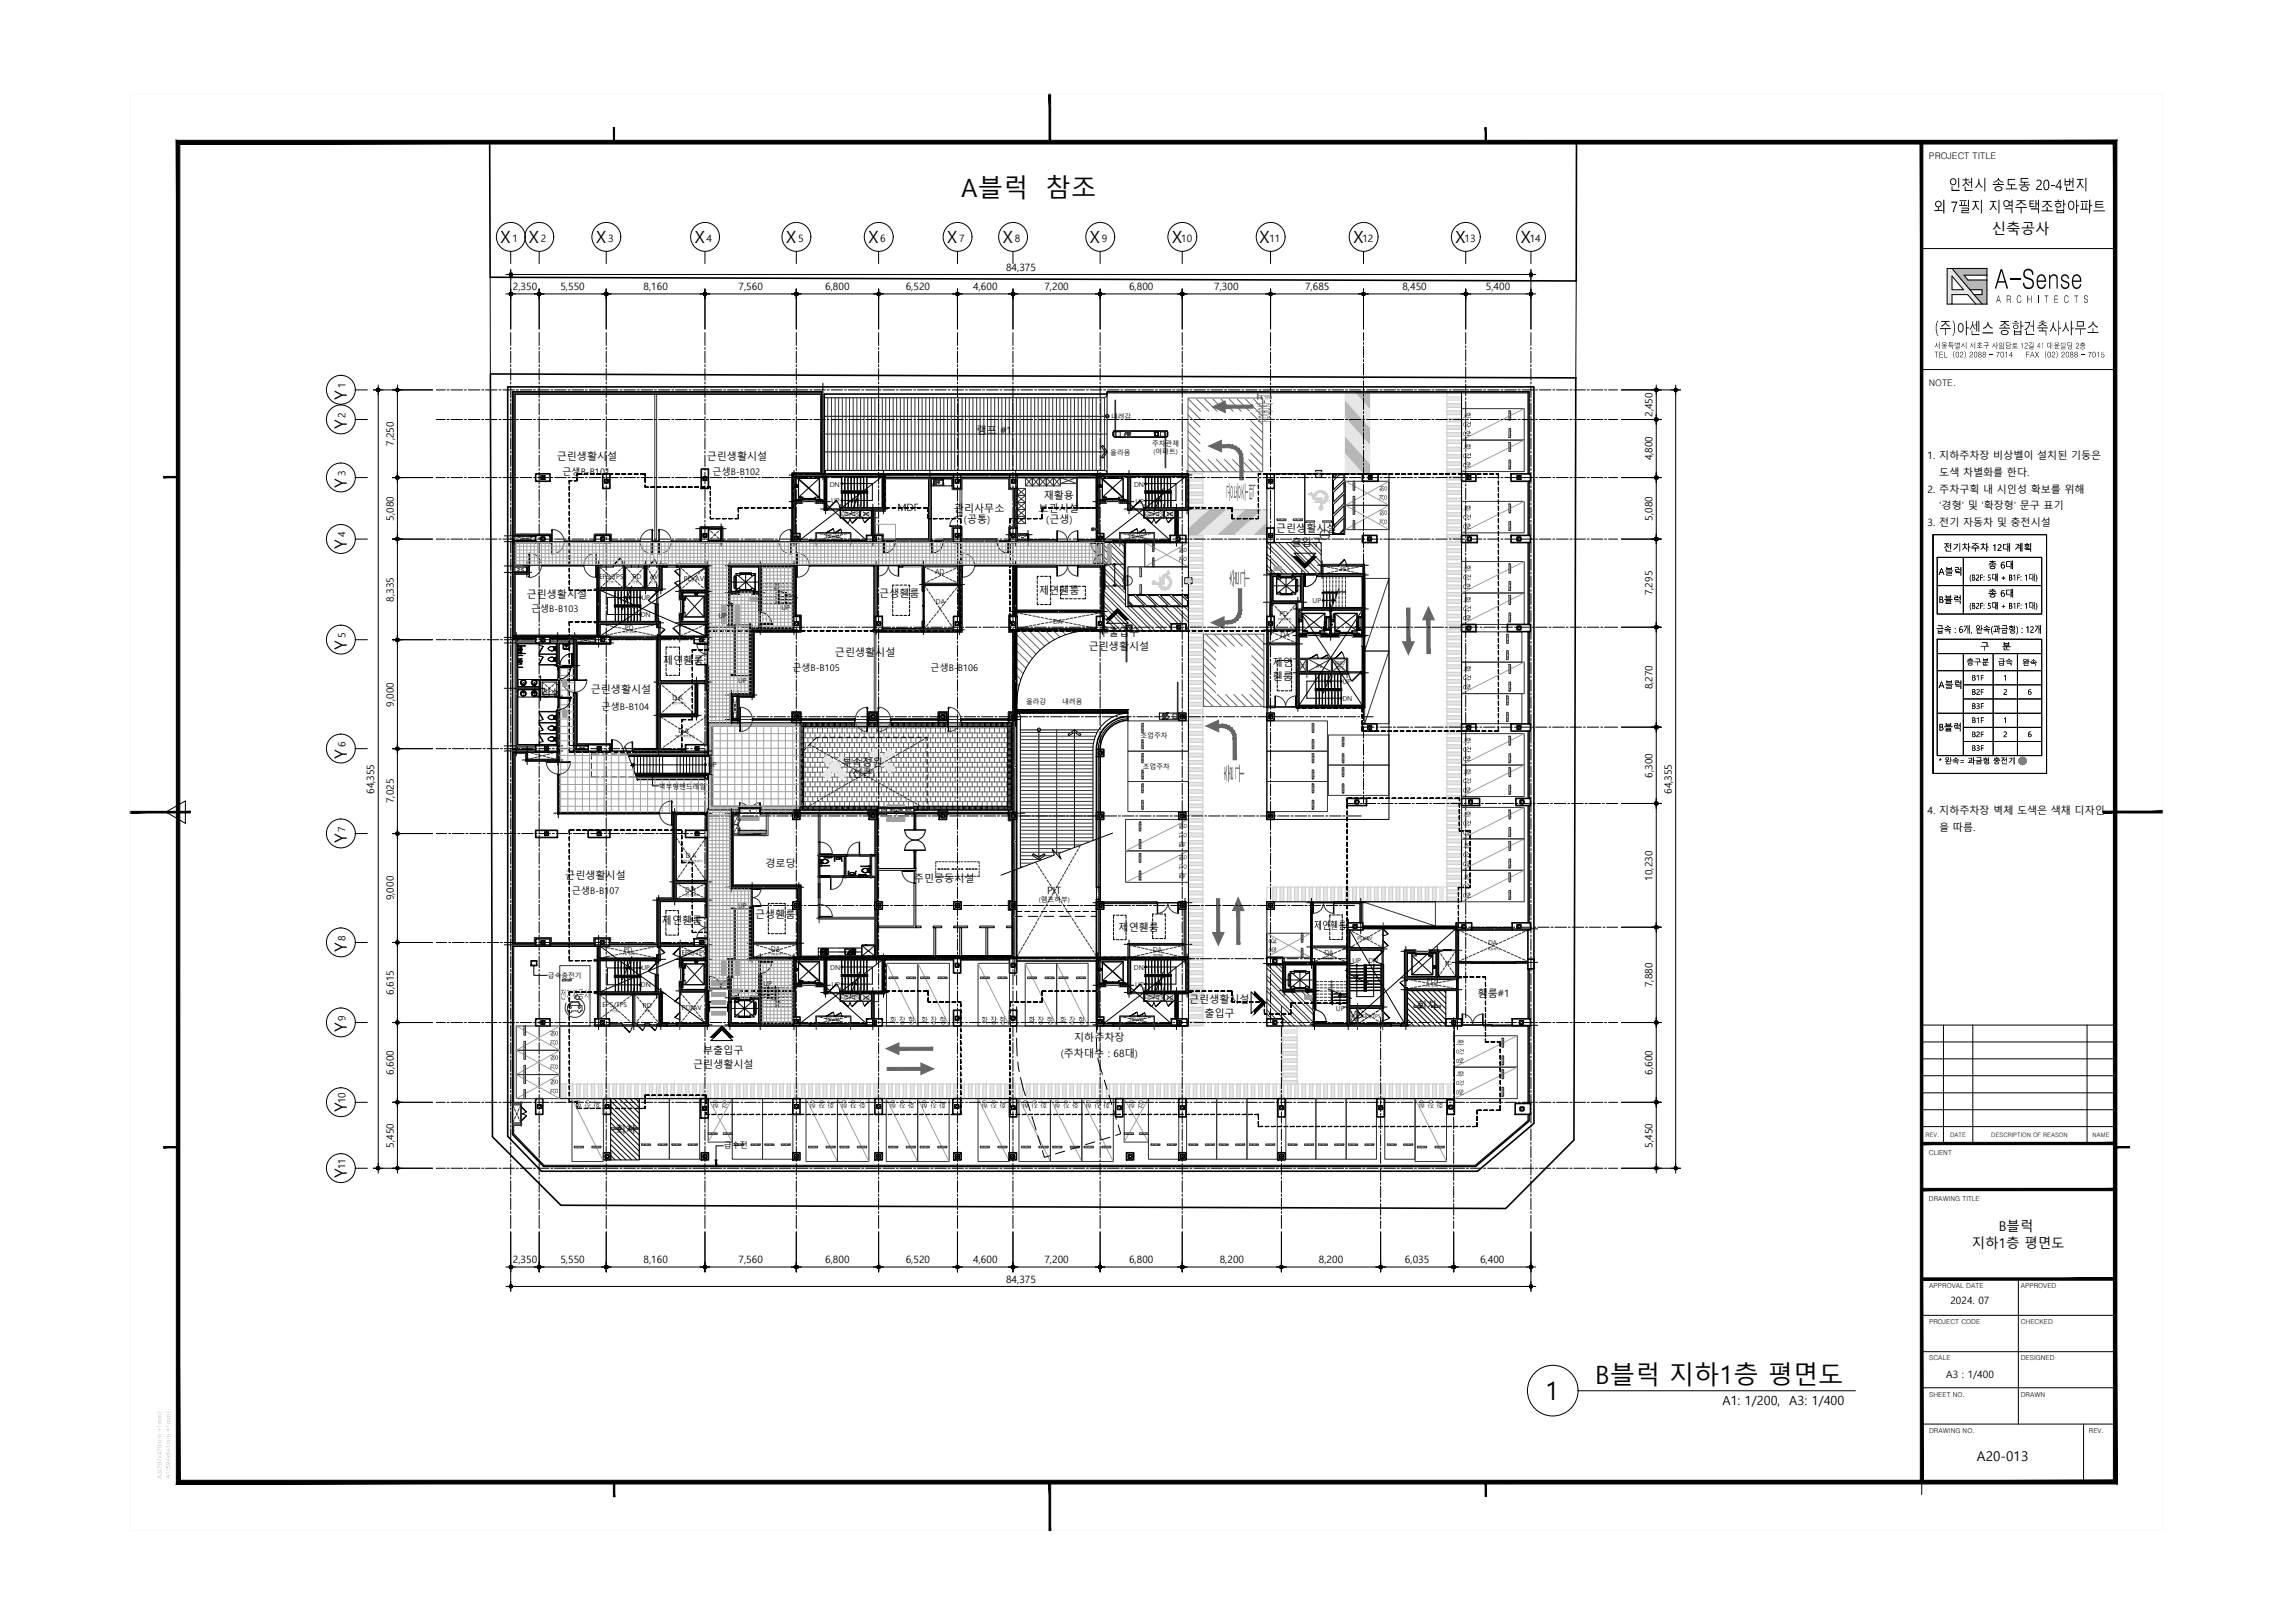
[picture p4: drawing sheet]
<svg xmlns="http://www.w3.org/2000/svg" width="420mm" height="297mm" viewBox="0 0 420 297" stroke-linecap="round" stroke-linejoin="round" font-family="sans-serif">
<defs><g id="words">
<text font-size="4.9" x="365.2" y="52.8">A-Sense</text>
<g font-size="4.6">
<text x="176" y="36">A블럭</text>
<text x="191.5" y="36">참조</text>
<text x="282.9" y="256.2">1</text>
<text x="292" y="253.2">B블럭 지하1층 평면도</text>
</g>
<g font-size="3.5">
<text x="356.7" y="34.8">인천시 송도동 20-4번지</text>
<text x="353.9" y="38.8">외 7필지 지역주택조합아파트</text>
</g>
<g font-size="3.1">
<text x="91.6" y="44.5">X</text>
<text x="96.8" y="44.5">X</text>
<text x="109.1" y="44.5">X</text>
<text x="127.2" y="44.5">X</text>
<text x="143.9" y="44.5">X</text>
<text x="159" y="44.5">X</text>
<text x="173.4" y="44.5">X</text>
<text x="183.6" y="44.5">X</text>
<text x="199.5" y="44.5">X</text>
<text x="214.6" y="44.5">X</text>
<text x="230.6" y="44.5">X</text>
<text x="247.8" y="44.5">X</text>
<text x="266.5" y="44.5">X</text>
<text x="278.4" y="44.5">X</text>
<text x="354.1" y="61.2">(주)아센스 종합건축사사무소</text>
<text x="63.5" y="73.2" transform="rotate(-90 63.5 73.2)">Y</text>
<text x="63.5" y="78.6" transform="rotate(-90 63.5 78.6)">Y</text>
<text x="63.5" y="89.2" transform="rotate(-90 63.5 89.2)">Y</text>
<text x="63.5" y="100.4" transform="rotate(-90 63.5 100.4)">Y</text>
<text x="63.5" y="118.9" transform="rotate(-90 63.5 118.9)">Y</text>
<text x="63.5" y="138.8" transform="rotate(-90 63.5 138.8)">Y</text>
<text x="63.5" y="154.4" transform="rotate(-90 63.5 154.4)">Y</text>
<text x="63.5" y="174.3" transform="rotate(-90 63.5 174.3)">Y</text>
<text x="63.5" y="189" transform="rotate(-90 63.5 189)">Y</text>
<text x="63.5" y="203.6" transform="rotate(-90 63.5 203.6)">Y</text>
<text x="63.5" y="215.6" transform="rotate(-90 63.5 215.6)">Y</text>
</g>
<text font-size="2.6" x="364.6" y="42.9">신축공사</text>
<g font-size="2.5">
<text x="240.6" y="170">제연휀룸</text>
<text x="365.9" y="225.3">B블럭</text>
<text x="361" y="228.3">지하1층 평면도</text>
<text x="361.9" y="267.3">A20-013</text>
</g>
<g font-size="2.3">
<text x="315.3" y="257.2">A1: 1/200,</text>
<text x="327.6" y="257.2">A3: 1/400</text>
</g>
<g font-size="2.2">
<text x="355.8" y="100.8">전기차주차 12대 계획</text>
<text x="354.9" y="105.2">A블럭</text>
<text x="364" y="104">총 6대</text>
<text x="354.9" y="110.3">B블럭</text>
<text x="364" y="109.2">총 6대</text>
<text x="354.5" y="115.8">급속 : 6개, 완속(과금형) : 12개</text>
<text x="362.5" y="118.9">구</text>
<text x="354.9" y="125.9">A블럭</text>
<text x="354.9" y="133.7">B블럭</text>
<text x="102.6" y="182.8">전기자동차</text>
</g>
<g font-size="2">
<text x="268" y="75.4" transform="rotate(90 268 75.4)">확 장 형확 장 형</text>
<text x="253.8" y="91.7" transform="rotate(-90 253.8 91.7)">경 형</text>
<text x="268" y="92.4" transform="rotate(90 268 92.4)">확 장 형</text>
<text x="217.1" y="103" transform="rotate(-90 217.1 103)">경 형</text>
<text x="268" y="121.8" transform="rotate(90 268 121.8)">확 장 형</text>
<text x="268" y="134.9" transform="rotate(90 268 134.9)">확 장 형확 장 형</text>
<text x="217.1" y="160.9" transform="rotate(-90 217.1 160.9)">확 장 형확 장 형</text>
<text x="232.4" y="171.6" transform="rotate(90 232.4 171.6)">경 형</text>
<text x="162.9" y="187.4">확 장 형확 장 형</text>
<text x="188.3" y="187.4">확 장 형확 장 형</text>
<text x="266.7" y="190.1" transform="rotate(90 266.7 190.1)">확 장 형확 장 형</text>
<text x="133.3" y="201.5" transform="rotate(-180 133.3 201.5)">경 형</text>
<text x="158.5" y="201.5" transform="rotate(-180 158.5 201.5)">확 장 형확 장 형</text>
<text x="173.2" y="201.5" transform="rotate(-180 173.2 201.5)">확 장 형확 장 형</text>
<text x="184.2" y="201.5" transform="rotate(-180 184.2 201.5)">확 장 형</text>
<text x="203.2" y="201.5" transform="rotate(-180 203.2 201.5)">확 장 형확 장 형확 장 형</text>
<text x="209.5" y="201.5" transform="rotate(-180 209.5 201.5)">경 형</text>
<text x="264.2" y="201.5" transform="rotate(-180 264.2 201.5)">확 장 형</text>
</g>
<g font-size="2" fill="#333">
<text x="253.8" y="96.2" transform="rotate(-90 253.8 96.2)">경 형</text>
<text x="268" y="103.4" transform="rotate(90 268 103.4)">확 장 형확 장 형</text>
<text x="268" y="148.4" transform="rotate(90 268 148.4)">확 장 형확 장 형확 장 형</text>
<text x="102.1" y="191.5" transform="rotate(-90 102.1 191.5)">경 형</text>
<text x="179.6" y="187.4">확 장 형</text>
<text x="102.1" y="195.9" transform="rotate(-90 102.1 195.9)">경 형</text>
<text x="102.1" y="200.3" transform="rotate(-90 102.1 200.3)">경 형</text>
<text x="109.9" y="201.5" transform="rotate(-180 109.9 201.5)">확 장 형</text>
</g>
<g font-size="1.9">
<text x="360.5" y="106.2">(B2F: 5대 + B1F: 1대)</text>
<text x="360.5" y="111.4">(B2F: 5대 + B1F: 1대)</text>
</g>
<g font-size="1.8">
<text x="93.8" y="44.3">1</text>
<text x="99" y="44.3">2</text>
<text x="111.3" y="44.3">3</text>
<text x="129.4" y="44.3">4</text>
<text x="146.1" y="44.3">5</text>
<text x="161.1" y="44.3">6</text>
<text x="175.6" y="44.3">7</text>
<text x="185.8" y="44.3">8</text>
<text x="201.7" y="44.3">9</text>
<text x="216.3" y="44.3">10</text>
<text x="232.4" y="44.3">11</text>
<text x="249.4" y="44.3">12</text>
<text x="268.1" y="44.3">13</text>
<text x="280.1" y="44.3">14</text>
<text x="93.9" y="53.1">2,350</text>
<text x="102.6" y="53.1">5,550</text>
<text x="117.8" y="53.1">8,160</text>
<text x="135.2" y="53.1">7,560</text>
<text x="151.1" y="53.1">6,800</text>
<text x="165.8" y="53.1">6,520</text>
<text x="178.2" y="53.1">4,600</text>
<text x="184.2" y="49.6">84,375</text>
<text x="191.2" y="53.1">7,200</text>
<text x="206.7" y="53.1">6,800</text>
<text x="222.3" y="53.1">7,300</text>
<text x="238.9" y="53.1">7,685</text>
<text x="256.7" y="53.1">8,450</text>
<text x="272" y="53.1">5,400</text>
<text x="365.4" y="55.4">A R C H I T E C T S</text>
<text x="63.3" y="71.1" transform="rotate(-90 63.3 71.1)">1</text>
<text x="63.2" y="76.5" transform="rotate(-90 63.2 76.5)">2</text>
<text x="302.5" y="76.3" transform="rotate(-90 302.5 76.3)">2,450</text>
<text x="72.1" y="81.6" transform="rotate(-90 72.1 81.6)">7,250</text>
<text x="178.8" y="79.4">램프 #1</text>
<text x="352.9" y="83.9">1. 지하주차장 비상벨이 설치된 기둥은</text>
<text x="63.2" y="87.1" transform="rotate(-90 63.2 87.1)">3</text>
<text x="101.9" y="84.3">근린생활시설</text>
<text x="129.4" y="84.3">근린생활시설</text>
<text x="302.5" y="84.3" transform="rotate(-90 302.5 84.3)">4,800</text>
<text x="355" y="87.1">도색 차별화를 한다.</text>
<text x="72.1" y="95.3" transform="rotate(-90 72.1 95.3)">5,080</text>
<text x="164.3" y="93.5">MDF</text>
<text x="174.7" y="93.8">관리사무소</text>
<text x="176.5" y="95.7">(공통)</text>
<text x="190.1" y="93.7">보관시설</text>
<text x="191.1" y="91.4">재활용</text>
<text x="191.5" y="95.7">(근생)</text>
<text x="302.5" y="95.3" transform="rotate(-90 302.5 95.3)">5,080</text>
<text x="352.9" y="90.2">2. 주차구획 내 시인성 확보를 위해</text>
<text x="355" y="93.2">'경형' 및 '확장형' 문구 표기</text>
<text x="63.2" y="98.3" transform="rotate(-90 63.2 98.3)">4</text>
<text x="233.6" y="97.4">근린생활시설</text>
<text x="236.4" y="100">출입구</text>
<text x="352.9" y="96.3">3. 전기 자동차 및 충전시설</text>
<text x="72.1" y="110.1" transform="rotate(-90 72.1 110.1)">8,335</text>
<text x="96.4" y="109.5">근린생활시설</text>
<text x="161" y="109.2">근생휀룸</text>
<text x="190.2" y="108.7">제연휀룸</text>
<text x="302.5" y="109" transform="rotate(-90 302.5 109)">7,295</text>
<text x="63.2" y="116.8" transform="rotate(-90 63.2 116.8)">5</text>
<text x="199.3" y="119">근린생활시설</text>
<text x="201.2" y="116.5">주출입구</text>
<text x="121.4" y="121.6">제연휀룸</text>
<text x="152.9" y="120">근린생활시설</text>
<text x="233" y="124.5">휀룸</text>
<text x="233" y="121.9">제연</text>
<text x="360" y="121.7">층구분급속</text>
<text x="361" y="124.5">B1F</text>
<text x="366.8" y="124.5">1</text>
<text x="370.2" y="121.8">완속</text>
<text x="72.1" y="129.3" transform="rotate(-90 72.1 129.3)">9,000</text>
<text x="97.3" y="127.6">화장실</text>
<text x="108.1" y="126.9">근린생활시설</text>
<text x="302.5" y="126.2" transform="rotate(-90 302.5 126.2)">8,270</text>
<text x="361" y="127.2">B2F</text>
<text x="361" y="129.7">B3F</text>
<text x="366.8" y="127.2">2</text>
<text x="371.2" y="127.2">6</text>
<text x="63.2" y="136.7" transform="rotate(-90 63.2 136.7)">6</text>
<text x="361" y="132.3">B1F</text>
<text x="361" y="134.9">B2F</text>
<text x="361" y="137.4">B3F</text>
<text x="366.8" y="132.3">1</text>
<text x="366.8" y="134.9">2</text>
<text x="371.2" y="134.9">6</text>
<text x="154.2" y="140.2">부속정원</text>
<text x="155.4" y="142.1">(선큰)</text>
<text x="302.5" y="142.3" transform="rotate(-90 302.5 142.3)">6,300</text>
<text x="68.5" y="145.3" transform="rotate(-90 68.5 145.3)">64,355</text>
<text x="72.1" y="147" transform="rotate(-90 72.1 147)">7,025</text>
<text x="306.1" y="145.3" transform="rotate(-90 306.1 145.3)">64,355</text>
<text x="352.9" y="149">4. 지하주차장 벽체 도색은 색채 디자인</text>
<text x="63.2" y="152.3" transform="rotate(-90 63.2 152.3)">7</text>
<text x="355" y="152.1">을 따름.</text>
<text x="103.5" y="160.9">근린생활시설</text>
<text x="140.2" y="158.6">경로당</text>
<text x="167.3" y="161.5">주민공동시설</text>
<text x="302.5" y="161.2" transform="rotate(-90 302.5 161.2)">10,230</text>
<text x="72.1" y="164.8" transform="rotate(-90 72.1 164.8)">9,000</text>
<text x="191.7" y="163.7">PIT</text>
<text x="63.2" y="172.2" transform="rotate(-90 63.2 172.2)">8</text>
<text x="121.2" y="169.1">제연휀룸</text>
<text x="138.2" y="168">근생휀룸</text>
<text x="204.8" y="170.4">제연휀룸</text>
<text x="72.1" y="182" transform="rotate(-90 72.1 182)">6,615</text>
<text x="217.7" y="183.6">근린생활시설</text>
<text x="259.4" y="184.6">회차</text>
<text x="270.5" y="182.4">휀룸#1</text>
<text x="302.5" y="180.7" transform="rotate(-90 302.5 180.7)">7,880</text>
<text x="63.2" y="186.8" transform="rotate(-90 63.2 186.8)">9</text>
<text x="196.7" y="190.6">지하주차장</text>
<text x="220.5" y="186.2">출입구</text>
<text x="72.1" y="196.7" transform="rotate(-90 72.1 196.7)">6,600</text>
<text x="126.9" y="195.4">근린생활시설</text>
<text x="128.7" y="192.9">부출입구</text>
<text x="194.2" y="193.5">(주차대수 : 68대)</text>
<text x="302.5" y="196.7" transform="rotate(-90 302.5 196.7)">6,600</text>
<text x="63.2" y="202" transform="rotate(-90 63.2 202)">10</text>
<text x="112.8" y="207.4">회차</text>
<text x="63.3" y="214" transform="rotate(-90 63.3 214)">11</text>
<text x="72.1" y="210" transform="rotate(-90 72.1 210)">5,450</text>
<text x="302.5" y="210" transform="rotate(-90 302.5 210)">5,450</text>
<text x="93.9" y="231.2">2,350</text>
<text x="102.6" y="231.2">5,550</text>
<text x="117.8" y="231.2">8,160</text>
<text x="135.2" y="231.2">7,560</text>
<text x="151.1" y="231.2">6,800</text>
<text x="165.8" y="231.2">6,520</text>
<text x="178.2" y="231.2">4,600</text>
<text x="191.2" y="231.2">7,200</text>
<text x="206.7" y="231.2">6,800</text>
<text x="223.3" y="231.2">8,200</text>
<text x="241.5" y="231.2">8,200</text>
<text x="257.2" y="231.2">6,035</text>
<text x="271" y="231.2">6,400</text>
<text x="184.2" y="234.7">84,375</text>
<text x="357.1" y="238.7">2024. 07</text>
<text x="356.3" y="252.2">A3 : 1/400</text>
</g>
<text font-size="1.8" fill="#ff007f" x="354.9" y="139.8">* 완속= 과금형 충전기</text>
<g font-size="1.7">
<text x="353.1" y="29">PROJECT TITLE</text>
<text x="353.1" y="70.6">NOTE.</text>
<text x="103" y="86.9">근생B-B101</text>
<text x="130.5" y="86.9">근생B-B102</text>
<text x="97.2" y="112">근생B-B103</text>
<text x="145.1" y="122.8">근생B-B105</text>
<text x="170.4" y="122.8">근생B-B106</text>
<text x="110.1" y="130">근생B-B104</text>
<text x="104.7" y="163.6">근생B-B107</text>
</g>
<g font-size="1.5">
<text x="354.1" y="63.8">서울특별시 서초구 사임당로 12길 41 대윤빌딩 2층</text>
<text x="354.1" y="65.4">TEL (02) 2088 - 7014</text>
<text x="370.8" y="65.4">FAX (02) 2088 - 7015</text>
<text x="132.5" y="210.2">급수전</text>
</g>
<g font-size="1.2">
<text x="203.4" y="76.7">내려감</text>
<text x="203.3" y="83.3">올라옴</text>
<text x="210.9" y="81.6">주차관제</text>
<text x="211.2" y="83.1">(아파트)</text>
<text x="151.9" y="89.1">DN</text>
<text x="207.6" y="89.1">DN</text>
<text x="152.2" y="92.1">UP</text>
<text x="207.9" y="92.2">UP</text>
<text x="109.7" y="106">EPS/TPS</text>
<text x="115.8" y="106">PD</text>
<text x="118.9" y="106">AV</text>
<text x="125.2" y="106.2">PD/AV</text>
<text x="171.2" y="105.1">AD</text>
<text x="245.4" y="104.6">PD</text>
<text x="117.3" y="112.9">DN</text>
<text x="117.4" y="109.8">UP</text>
<text x="131.6" y="113">UP</text>
<text x="143.1" y="111.7">UP</text>
<text x="171.4" y="110.6">DA</text>
<text x="234.2" y="112.7">PD</text>
<text x="240.3" y="110.3">UP</text>
<text x="114.4" y="115.2">PD</text>
<text x="192.8" y="114.1">DA</text>
<text x="234.4" y="116.7">DA</text>
<text x="135.2" y="124.9">UP</text>
<text x="245.8" y="125.2">UP</text>
<text x="123.1" y="128.1">D.A</text>
<text x="187.9" y="128.9">올라감</text>
<text x="194.5" y="128.9">내려옴</text>
<text x="245.8" y="128.3">DN</text>
<text x="124.2" y="134.2">D.A</text>
<text x="208.8" y="135.1">조업주차</text>
<text x="129.7" y="140.4">UP</text>
<text x="209.2" y="140.7">조업주차</text>
<text x="120.6" y="144.3">벽부형핸드레일</text>
<text x="125.5" y="157">D.A</text>
<text x="125.5" y="163.3">D.A</text>
<text x="135.2" y="166.1">UP</text>
<text x="190.2" y="165">(램프하부)</text>
<text x="272.4" y="173">DA</text>
<text x="100.3" y="178.9">급속충전기</text>
<text x="114.2" y="174.1">PD</text>
<text x="117.5" y="177.6">UP</text>
<text x="124.8" y="174.7">EPS/TPS</text>
<text x="141.1" y="174.1">DA</text>
<text x="152" y="177.5">DN</text>
<text x="207.6" y="177.5">DN</text>
<text x="211.1" y="174.2">DA</text>
<text x="242.5" y="174.8">DA</text>
<text x="247.6" y="176.3">UP</text>
<text x="250.5" y="176.3">DN</text>
<text x="261.2" y="180">PD</text>
<text x="110.3" y="184.3">EPS/TPS</text>
<text x="117.3" y="180.7">DN</text>
<text x="117.7" y="184.6">PD</text>
<text x="124.8" y="184.8">PD/AV</text>
<text x="139.8" y="180.5">UP</text>
<text x="152.2" y="180.6">UP</text>
<text x="207.8" y="180.7">UP</text>
<text x="244.6" y="184.9">UP</text>
<text x="353.1" y="211.4">CLIENT</text>
<text x="353.1" y="219.8">DRAWING TITLE</text>
<text x="353.2" y="235.7">APPROVAL DATE</text>
<text x="369.9" y="235.7">APPROVED</text>
<text x="353.2" y="242.3">PROJECT CODE</text>
<text x="369.9" y="242.3">CHECKED</text>
<text x="353.2" y="249">SCALE</text>
<text x="369.9" y="249">DESIGNED</text>
<text x="353.2" y="255.6">SHEET NO.</text>
<text x="369.9" y="255.6">DRAWN</text>
<text x="353.2" y="262.3">DRAWING NO.</text>
<text x="382.4" y="262.3">REV.</text>
</g>
<g font-size="1.1">
<text x="352.5" y="208.1">REV.</text>
<text x="357" y="208.1">DATE</text>
<text x="364.6" y="208.1">DESCRIPTION OF REASON</text>
<text x="383.1" y="208.1">NAME</text>
</g>
<g font-size="1.1" fill="#b7b7b7">
<text x="29.6" y="270.6" transform="rotate(-90 29.6 270.6)">A3(297x420mm +1mm)</text>
<text x="31.2" y="270.6" transform="rotate(-90 31.2 270.6)">A1(594x841mm +1mm)</text>
</g>
<g font-size=".9">
<text x="154" y="94.4">EPS/TPS</text>
<text x="158.1" y="94.4">PD</text>
<text x="209.6" y="94.4">EPS/TPS</text>
<text x="213.6" y="94.5">PD</text>
<text x="151.2" y="98.4">PD/AV</text>
<text x="206.7" y="98.4">PD/AV</text>
<text x="238" y="122.2">ST</text>
<text x="240.9" y="122.2">AV</text>
<text x="244.4" y="121.7">EPS/</text>
<text x="244.5" y="122.5">TPS</text>
<text x="248.5" y="172.1">PD/AV</text>
<text x="264.6" y="176.7">PD</text>
<text x="154" y="182.9">EPS/TPS</text>
<text x="158.1" y="183">PD</text>
<text x="209.6" y="182.9">EPS/TPS</text>
<text x="213.6" y="183">PD</text>
<text x="151.2" y="186.9">PD/AV</text>
<text x="206.8" y="186.9">PD/AV</text>
<text x="247.4" y="186.3">PD</text>
<text x="249.4" y="186.3">EPS/TPS</text>
</g>
<g font-size=".5">
<text x="111.2" y="106.7">(근생)</text>
<text x="115.8" y="106.7">(근생)</text>
<text x="119" y="106.7">(근생)</text>
<text x="233.9" y="113.4">주동 열교환</text>
<text x="114.1" y="115.9">주동 열교환</text>
<text x="123" y="128.8">발전기(배기)</text>
<text x="123.6" y="134.9">발전기,제연(급기)</text>
<text x="125" y="157.7">발전기,제연(급기)</text>
<text x="125.4" y="164">발전기(배기)</text>
<text x="272.4" y="173.8">휀룸(배기)</text>
<text x="113.9" y="174.9">주동 열교환</text>
<text x="140.6" y="174.8">근생휀룸(배기)</text>
<text x="211.1" y="174.9">제연휀룸</text>
<text x="242.5" y="175.5">제연휀룸</text>
<text x="112" y="185.2">(근생)</text>
<text x="117.9" y="185.2">(근생)</text>
<text x="260.9" y="180.7">주동 열교환</text>
</g>
</g></defs>
<g fill="none" stroke="#333" stroke-width=".18">
<path d="M119.9 72.2v26.8M120.2 72.2v26.8M150.2 72.2v14.4h-5.2v12.4v-12.4h5.3v-14.4v14.4h-5.3v12.4M150.9 79.4h51.8M151.5 72.8v13.3M152.2 72.8v13.3M152.9 72.8v13.3M153.5 72.8v13.3M154.2 72.8v13.3M154.9 72.8v13.3M155.5 72.8v13.3M156.2 72.8v13.3"/>
<path d="M156.9 72.8v13.3M157.6 72.8v13.3M158.2 72.8v13.3M158.9 72.8v13.3M159.5 72.8v13.3M160.2 72.8v13.3M160.9 72.8v13.3M161.5 72.8v13.3M162.2 72.8v13.3M162.8 72.8v13.3M163.5 72.8v13.3M164.2 72.8v13.3"/>
<path d="M164.8 72.8v13.3M165.5 72.8v13.3M166.1 72.8v13.3M166.8 72.8v13.3M167.5 72.8v13.3M168.2 72.8v13.3M168.8 72.8v13.3M169.5 72.8v13.3M170.2 72.8v13.3M170.8 72.8v13.3M171.5 72.8v13.3M172.2 72.8v13.3"/>
<path d="M172.8 72.8v13.3M173.5 72.8v13.3M174.1 72.8v13.3M174.8 72.8v13.3M175.5 72.8v13.3M176.1 72.8v13.3M176.8 72.8v13.3M177.4 72.8v13.3M178.1 72.8v13.3M178.8 72.8v13.3M179.4 72.8v13.3M180.1 72.8v13.3"/>
<path d="M180.8 72.8v13.3M181.4 72.8v13.3M182.1 72.8v13.3M182.8 72.8v13.3M183.4 72.8v13.3M184.1 72.8v13.3M184.8 72.8v13.3M185.4 72.8v13.3M186.1 72.8v13.3M186.8 72.8v13.3M187.4 72.8v13.3M188.1 72.8v13.3"/>
<path d="M188.8 72.8v13.3M189.4 72.8v13.3M190.1 72.8v13.3M190.7 72.8v13.3M191.4 72.8v13.3M192.1 72.8v13.3M192.7 72.8v13.3M193.4 72.8v13.3M194 72.8v13.3M194.7 72.8v13.3M195.4 72.8v13.3M196 72.8v13.3"/>
<path d="M196.7 72.8v13.3M197.4 72.8v13.3M198 72.8v13.3M198.7 72.8v13.3M199.4 72.8v13.3M200 72.8v13.3M200.7 72.8v13.3M201.5 72.8v13.3M202.2 72.8v13.3M267.6 74.8h11.4v5.7h-11.4zM276.3 75.2h.2v1.7h-.2zM276.3 78.4h.2v1.7h-.2z"/>
<path d="M276.4 75.7h.1M276.4 76.4h.1M276.4 79.6h.1M276.4 78.9h.1M94.3 98.2h.2M94.3 97.8h6.6v1.2M94.6 98.9l-.3 .1M94.8 98.3l.5 .1M95.2 98l.1 .2M95.2 97.8h.1M95.3 97.8l-.1 .1M95.3 98.2h-.1"/>
<path d="M95.3 98.7l-.5 .2M95.4 97.8h.2M95.4 98.2h.2M95.4 97.8l.2 .1M95.5 98.5h.5M95.6 98.1h-.2M95.7 97.8h.2M95.7 98.2h.2M95.7 97.9h.2M95.9 98l-.2 .1M96 97.8h.2M96 98.2h.2"/>
<path d="M96 97.9l.2 .1M96 98.6l-.4 .1M96.2 97.9l-.2 .1M96.3 97.8h.1M96.3 98.2h.1M96.3 97.9h.1M96.3 98l.1 .1M96.3 98.6l.5 .1M96.5 97.8h.2M96.5 98.2h.2M96.5 98.1h.2M96.7 97.8l-.2 .1"/>
<path d="M96.8 97.8h.1M96.8 98.2h.1M96.8 98.5h-.5M96.8 97.8l.1 .1M96.9 98v.2M97 98.7l.5 .2M97.6 98.3l-.5 .1M97.8 98.9l.3 .1M98.1 98.2h-.3M100.9 99v-1.2h-6.6h6.7v1.2M103.4 99h5.3M103.4 99.3h5.3"/>
<path d="M108.8 99v-1.2h3.1v1.2v-1.2h-3.1v1.2v-1.2h3v1.2M112 99h5.1M112 99.3h5.1M119.5 99h1.1M119.5 99.3h1.1M123 99h5M123 99.3h5M128.2 96.4h4.1v2.6v-2.5h-4.1v2.5zM128.2 99v-2.5h4.1v2.5M129.7 96.7v.1h.2M129.7 96.4l.2 .1M129.9 96.4h-.2v.2"/>
<path d="M129.9 96.8h-.2l.2 .3M129.9 98.8l-.2 .2M130 96.4h.2M130 96.8h.2M130 96.5h.2M130.1 97.2l.4 .4M130.2 96.8h-.2M130.3 96.4h.2M130.3 96.8h.2M130.3 96.5l.2 .1M130.3 96.7h.2M130.5 98.3l-.4 .3"/>
<path d="M130.6 96.4h.2M130.6 96.8h.2M130.6 96.6h.2l-.2 .1M130.7 97.7l.3 .4M130.9 96.4h.1M130.9 96.8h.1M131 97.7l-.4 .4M131 96.6h-.1l.1 .1M131.1 96.7h.2M131.2 96.4h.1M131.2 96.8h.1M131.3 98.2l.3 .4"/>
<path d="M131.3 96.5l-.2 .1M131.4 96.4h.2M131.4 96.8h.2M131.4 96.5h.2M131.6 97.2l-.4 .4M131.7 96.4h.2v.2M131.7 96.8h.2M131.9 98.7l.2 .3M131.9 96.7v.1M131.9 96.4l-.2 .1M131.9 96.8l-.2 .2M132.4 99h10.1"/>
<path d="M132.4 99.3h10.1M149.4 100v-2.5h6.3v2.5M149.5 97.5l.3 .1M149.8 98.8l-.3 .1M150.1 97.7l.5 .1M150.6 98.6l-.5 .1M150.8 97.8l.5 .1M151.3 98.5l-.5 .1M151.5 93.2h2.2M151.6 98l.5 .1M151.6 93.4h2.1M151.6 93.2h2.1"/>
<path d="M152.1 98.3l-.5 .1M152.3 98.2h.5M152.8 98.2h-.5M153.1 98.3l.5 .1M153.6 98l-.5 .1M153.8 98.5l.5 .1M153.8 92.3v2.5h6.9M154 93.4l.5 .2M154.2 94.7h2.8M154.2 94.8h2.8M154.3 97.8l-.5 .1M154.5 94.6l-.5 .1"/>
<path d="M154.6 98.6l.5 .1M154.7 93.7l.5 .2M155.1 97.7l-.5 .1M155.2 94.3l-.5 .1M155.3 98.8l.4 .1M155.4 94l.5 .1M155.7 97.5l-.4 .1M155.9 94l-.5 .1M156.1 94.3l.5 .1M156.6 93.7l-.5 .2M156.8 94.6l.5 .1M157.3 94.8h.3"/>
<path d="M157.3 93.4l-.5 .2M157.5 92.3v2.5M157.6 93.4l.2 .1M157.8 94.6l-.2 .1M158 94.7h1.2M158 94.8h1.2M158.1 93.7l.3 .3M158.4 94.1l-.3 .3M158.7 94.1l.4 .3M159.1 93.7l-.4 .3M159.3 94.6l.3 .1M159.6 93.4l-.3 .1"/>
<path d="M164 98.7v.1v-.1M164 98.7h6M170 87.6h-7.9v5.9h-2v4.3h1.6v1v-1h-1.5v-4.3h1.9v-5.9h7.9h-7.9v5.9h-1.9v4.3h1.5v1.2M170 98.6h-6.1v.4M170.5 87.6h3.9v2h1.7v-2h8.6v1.9h.9v7h-.9v2.3M170.5 87.6h3.9v2h1.7v-2h8.6v2h.9h-.9v-2h-8.6v2h-1.8v-2zM170.8 88.5v.4M171 87.8v1h1.5l.2-.1M171 88.1h.4h-.4M171 88.3h.4M171 88.5h.4M171 88.8h1.6"/>
<path d="M171 87.9h.1M171.1 87.8v.1M171.1 88.1l.1-.1v.8l-.1-.1M171.1 87.8h.1M171.1 88v.8M171.1 87.7h1.5M171.1 87.7l-.1 .1M171.1 87.7v.1M171.1 88h.3v.8h-.3M171.2 87.9l-.2 .2M171.2 88v.8M171.3 87.8h.1"/>
<path d="M171.3 88v.8M171.3 87.7v.2M171.4 88v.8M171.4 87.8h.1M171.4 88.6l-.4 .1 .2 .1M171.5 87.9l.2-.1v.2M171.5 87.9h-.4M171.6 87.8l-.6 .1M171.6 87.7h.1M171.6 87.9h.1M171.6 87.9l.5 .1M171.6 88.3h.4"/>
<path d="M171.6 87.9v.1M171.6 87.8v.2M171.7 87.8l.5 .1M171.7 87.8l-.2 .1M171.8 87.8v.2M171.8 88v.5M171.9 87.8v.2M171.9 87.8h-.2v.2M171.9 87.8l.2 .1M172 87.8v.2M172 88h.1M172.1 87.9h.1"/>
<path d="M172.1 87.7h.1M172.1 87.8l.1 .1M172.2 87.9l.4 .1v.7M172.2 87.9h.5M172.6 87.7l.1 .1M172.7 87.8l-.1 1M172.7 98.6h1.6v-2.2h1.8v2.2h6.4M172.7 98.7h1.7v-2.2h1.7v2.2h6.3M172.8 88.5v.4M175.8 89.6v4.8h.3v-4.8M175.8 94.4a1.88 1.88 0 0 0-1.9 1.9M185.6 96.5h-.9v2.5"/>
<path d="M185.6 89.6v6.9M186.2 89.4l1.5 1.3h-1.5v-1.3h1.5v1.3l-1.5 1.3 1.5 1.2-1.5 1.3 1.5 1.3M186.2 93.2h1.5v1.3h-1.5zM186.2 92h1.5v1.2h-1.5zM186.2 94.5h1.5v1.3h-1.5zM186.2 97.9l.5 .3M186.7 98.6l-.5 .2M186.9 98.3l.5 .2M187.4 98.3l-.5 .2M187.6 98.6l.5 .2M187.7 89.4l-1.5 1.3 1.5 1.3h-1.5v-1.3h1.5v1.3M187.7 87.4l1.3 1.5"/>
<path d="M187.7 92l-1.5 1.2 1.5 1.3M187.7 94.5l-1.5 1.3M188.1 97.9l-.5 .3M189 87.4h1.3v1.5h-1.3zM189 88.9l1.3-1.5 1.2 1.5M190.3 87.4h1.2v1.5h-1.2zM191.5 88.9h1.4v-1.5h-1.4v1.5l1.4-1.5 1.2 1.5M193.5 99.2h3.8M193.5 99.1h3.8M193.5 97.1a1.93 1.93 0 0 1 1.9 2 1.93 1.93 0 0 1 2-2M194.1 87.4h3v1.1h-3zM194.1 87.4l-1.2 1.5v-1.5h1.2v1.5h-1.2l-1.4-1.5-1.2 1.5-1.3-1.5-1.3 1.5v-1.5h1.3v1.5h-1.3"/>
<path d="M194.1 87.4l3 1.1M197.1 87.4l-3 1.1M197.2 92.9h.1M197.2 87.4h.1M199.7 99.5a2.14 2.14 0 0 0 2.2 2 1.67 1.67 0 0 0-1.7 1.6M199.8 96.6h.5v.5h-.5zM199.8 96.9h.5M200.1 96.6v.5M200.5 96.9h.1M200.5 96.8h.1M200.6 96.9h.1M200.6 96.8v.1"/>
<path d="M200.6 96.8h.1M200.6 96.9v-.1v.2M200.6 96.8v.2zM200.7 96.9h-.1M200.7 96.9h.1M200.7 96.8h.1M200.7 87.4h.1M200.7 92.9h.1M200.7 96.8v.1M201.8 99.4v3.8M201.9 99.4v3.8M202.1 99.8l4 3.9"/>
<path d="M203 99.3l3.1 3M203.7 99.3l2.4 2.4M205 97.5l.4 .1M205.1 99.3l1 1M205.4 98.8l-.4 .1M205.7 97.7l.5 .1M205.8 99.3l.3 .3M206.1 99.3v8h-4M206.2 98.6l-.5 .1M206.4 97.8l.5 .1M206.9 98.5l-.5 .1M207.1 93.2h2.2"/>
<path d="M207.2 93.4h2.1M207.2 93.2h2.1M207.2 98l.5 .1M207.7 98.3l-.5 .1M207.9 98.2h.5M208.4 98.2h-.5M208.7 98.3l.5 .1M209.2 98l-.5 .1M209.4 98.5l.5 .1M209.5 92.3v2.5h6.8M209.5 93.4l.6 .2M209.6 99.3h8v4.4h-8z"/>
<path d="M209.8 94.7h2.8M209.8 94.8h2.8M209.9 97.8l-.5 .1M210.1 94.6l-.6 .1M210.2 98.6l.5 .1M210.3 93.7l.5 .2M210.7 97.7l-.5 .1M210.8 94.3l-.5 .1M210.9 98.8l.4 .1M211 99.3h.3v1.7h-.3zM211 94l.5 .1M211.1 99.8h.1"/>
<path d="M211.3 97.5l-.4 .1M211.3 97.5h-6.3v2.5M211.3 97.5v2.5M211.5 94l-.5 .1M211.7 94.3l.5 .1M212.2 93.7l-.5 .2M212.5 94.6l.5 .1M213 94.8h.2M213 93.4l-.5 .2M213 92.3v2.5M213.2 93.4l.2 .1M213.4 94.6l-.2 .1"/>
<path d="M213.6 94.7h1.1M213.6 94.8h1.1M213.6 93.7l.5 .3M214.1 94.1l-.5 .3M214.3 94.1l.4 .3M214.7 93.7l-.4 .3M214.9 94.6l.3 .1M215.2 93.4l-.3 .1M231.9 100l5.1 5M232 99.3l5.7 5.7M233.3 86.7h5.6v11.1h-5.6zM233.4 99.3l5.7 5.7"/>
<path d="M233.8 95h1.6v.3h-1.6zM234 99.3l5.8 5.7M234.3 95.2h.1M235 95.2h.1M235.4 99.3l5.8 5.7M236.2 99.3l5.6 5.7M236.8 95h1.6v.3h-1.6zM237.3 95.2h.1M237.5 99.3l4.4 4.4M238 95.2h.1M238.2 99.3l3.7 3.6M239 95.3h1.7v.3h-1.7z"/>
<path d="M239.6 99.3l2.3 2.2M240.3 99.3l1.6 1.6M241.7 99.3l.2 .2M241.8 97.9h1.5zM242.1 95.3h1.7v.3h-1.7zM246.3 88.1h8v4.4h-8zM246.3 92.5h8v4.4h-8zM247.7 90.8h.3v1.7h-.3zM247.7 88.1h.3v1.6h-.3zM247.7 95.3h.3v1.6h-.3zM247.7 92.5h.3v1.6h-.3zM247.8 92h.1"/>
<path d="M247.8 91.3h.1M247.8 88.5h.1M247.8 89.3h.1M247.8 96.5h.1M247.8 95.7h.1M247.8 92.9h.1M247.8 93.7h.1M267.6 91.8h11.4v5.7h-11.4zM267.6 80.5h11.4v5.8h-11.4zM276.3 92.2h.2v1.7h-.2zM276.3 95.4h.2v1.7h-.2zM276.3 81h.2v1.6h-.2z"/>
<path d="M276.3 84.2h.2v1.6h-.2zM276.4 92.7h.1M276.4 93.4h.1M276.4 96.6h.1M276.4 95.9h.1M276.4 81.4h.1M276.4 82.2h.1M276.4 85.4h.1M276.4 84.7h.1M93.8 117.1h4.3M94.3 103.8l.2 .1M94.3 116.2l14.9 .1v-12.5v12.5h-14.9"/>
<path d="M94.4 104.9l.2 .2h-.2M94.4 104.6l.2 .1M94.5 104.5l-.2 .1M94.6 104.6h-.2v.2M94.6 105.1h.2M94.6 104.6h.2M94.7 104.7l.2 .1M94.7 104l.5 .2M94.9 105h-.2M94.9 105.1h.2M94.9 104.6h.2M94.9 104.8h.2"/>
<path d="M94.9 104.9h.2M95.2 104.3l-.5 .2M95.2 105.1h.2M95.2 104.6h.2M95.2 104.8l.2 .1M95.4 104.8l-.2 .1M95.4 104.3l.5 .2M95.5 105.1h.2M95.5 104.6h.2M95.5 104.9h.2M95.7 104.8h-.2M95.8 105.1h.2"/>
<path d="M95.8 104.6h.2M95.8 105h.2M95.9 104l-.5 .2M96 104.7l-.2 .1M96.1 104.6h.1M96.1 104.5l.3 .1M96.2 104.9l-.1 .2h.1M96.2 104.6v.2M96.2 104.6l-.1 .1M96.4 103.8l-.3 .1M96.8 103.6v1.5h-2.5h2.5v-1.3v1.2h-2.5M99.2 103.6h7.6"/>
<path d="M99.2 103.3h7.6M100.7 117.1h4.3M105.5 116.9l.5 .1M105.9 117.8v.1h.2M105.9 117.5l.2 .1M106 117.5h-.5M106.1 117.5h-.2v.2M106.1 117.9h-.2M106.2 117.9h.1M106.2 117.5h.1M106.2 117.6l.2 .1M106.2 117l.6 .1"/>
<path d="M106.4 117.8l-.2 .1M106.5 117.9h.1M106.5 117.5h.1M106.5 117.7h.1M106.6 117.8h-.1M106.8 117.9h.1M106.8 117.5h.1M106.8 117.8h.1M106.8 117.3l-.6 .1M106.9 117.7h-.1M107 117.8l.2 .1M107 117.2h.5"/>
<path d="M107 117.9h.2M107 117.5h.2M107.2 117.6l-.2 .1M107.3 117.5h.2M107.3 117.9h.2M107.5 117.8v.1h-.2M107.5 117.5v.2M107.5 117.5l-.2 .1M107.5 117.2h-.5M107.7 117.3l.5 .1M108.2 117l-.5 .1M108.5 117.5h.5"/>
<path d="M109 116.9l-.5 .1M109.2 103.6v12.6M109.8 103.8l.3 .3M110.2 107.3l-.4 .3M110.2 114.2l.5 .1M110.3 104.3l.4 .3M110.7 116.3l-.5 .1M110.7 106.8l-.3 .3M110.9 104.8l.4 .3M110.9 114.4l.5 .1M111.3 106.3l-.4 .3M111.4 116.1l-.5 .2"/>
<path d="M111.5 105.3l.4 .3M111.7 114.5l.5 .2M111.9 105.8l-.4 .3M112 105.8l.4 .3M112.2 116l-.5 .1M112.4 103.3h1.6M112.4 114.7l.5 .1M112.4 103.5h1.6M112.4 103.4h1.6M112.5 105.3l-.4 .3M112.6 106.3l.4 .3M112.9 115.9h-.5"/>
<path d="M113 104.8l-.4 .3M113.2 114.9l.5 .1M113.2 106.8l.4 .3M113.6 104.3l-.4 .2M113.7 115.7l-.5 .1M113.8 107.3l.3 .3M113.9 115l.5 .1M114.1 103.8l-.3 .2M114.4 115.5l-.5 .1M114.5 103.8l.4 .4M114.7 115.2l.5 .1M114.9 107.2l-.4 .4"/>
<path d="M115 104.3l.4 .4M115.2 115.3l-.5 .2M115.4 106.6l-.4 .4M115.4 115.3l.5 .2M115.6 104.9l.3 .4M115.9 115.2l-.5 .1M115.9 106.1l-.3 .3M116.1 105.5l.3 .4M116.2 115.5l.5 .1M116.4 105.5l-.3 .4M116.6 106.1l.3 .3M116.7 115l-.5 .1"/>
<path d="M116.9 115.7l.5 .1M116.9 104.9l-.3 .4M117.1 106.6l.3 .4M117.4 114.9l-.5 .1M117.4 104.3l-.3 .4M117.6 107.2l.4 .4M117.7 115.9h.4M118 103.8l-.4 .4M118.1 114.7l-.4 .1M118.4 116l.5 .1M118.4 103.8l.3 .5M118.7 107.1l-.3 .5"/>
<path d="M118.9 104.5l.2 .4M118.9 114.5l-.5 .2M119 103.3h1.2M119 103.5h1.1M119 103.4h1.1M119.1 106.5l-.2 .4M119.2 116.1l.5 .2M119.2 105.1l.3 .5M119.5 105.8l-.3 .4M119.6 105.8l.3 .4M119.7 114.4l-.5 .1M119.9 116.3l.5 .1"/>
<path d="M119.9 105.1l-.3 .5M120 106.5l.3 .4M120.2 108.4v2.1M120.3 104.5l-.3 .4M120.3 108.4v2.1M120.4 114.2l-.5 .1M120.4 107.1l.3 .5M120.5 108.4v2.1M120.6 115v1.1M120.7 103.8l-.3 .5M120.8 115v1.1M120.8 114.9v1.2"/>
<path d="M124.4 104.2v1.2M124.4 106.4v1.2M124.4 114.5v1.6M124.4 114.2l.6 .3M124.4 103.7l.4 .3M124.4 102.6v6.3M124.4 113.4v4.1M124.8 107.8l-.4 .2M125 104.2l.3 .3M125 116.2l-.6 .2M125.3 114.6l.4 .2M125.3 107.3l-.3 .3"/>
<path d="M125.5 104.7l.4 .4M125.7 115.9l-.4 .2M125.9 114.9l.5 .2M125.9 106.8l-.4 .3M126.1 105.2l.4 .4M126.4 115.6l-.5 .2M126.5 106.2l-.4 .4M126.6 115.2l.5 .2M126.7 105.7l.3 .4M127 105.7l-.3 .4M127.1 115.2l-.5 .2M127.2 106.2l.4 .4"/>
<path d="M127.3 115.6l.5 .2M127.6 117.8a1.93 1.93 0 0 0 1.9 1.9 1.93 1.93 0 0 0-1.9 2M127.6 105.2l-.4 .4M127.8 114.9l-.5 .2M127.8 106.8l.4 .3M128 115.9l.5 .2M128.2 104.7l-.4 .4M128.4 107.3l.4 .3M128.5 114.6l-.5 .2M128.7 116.2l.6 .2M128.8 104.2l-.4 .3M129 107.8l.3 .2"/>
<path d="M129.3 114.2l-.6 .3M129.3 103.7l-.3 .3M129.5 117.8v3.9M129.6 117.9v3.8M139.4 110.4h.4M139.4 108.6h.4M139.4 108h.4M139.4 109.8h.4M139.4 109.2h.4M139.4 106.8h.4M139.4 107.4h.4M140.1 110.4h.5"/>
<path d="M140.1 108.6h.5M140.1 108h.5M140.1 109.8h.5M140.1 109.2h.5M140.1 106.8h.5M140.1 107.4h.5M140.8 110.4h.5M140.8 108.6h.5M140.8 108h.5M140.8 109.8h.5M140.8 109.2h.5M140.8 106.8h.5"/>
<path d="M140.8 107.4h.5M141.6 110.4h.9M141.6 108.6h.5M141.6 108h.5M141.6 109.8h.5M141.6 109.2h.5M141.6 106.8h1.3M141.6 107.4h.5M142.1 106.8v.5M142.1 107.6v.5M142.1 108.4v.5M142.1 109.1v.5"/>
<path d="M142.1 109.9v.5M142.3 106.8v.5M142.3 107.6v.5M142.3 108.4v.5M142.3 109.1v.5M142.3 109.9v.5M142.5 106.8v.5M142.5 107.6v.4h.4M142.5 107.4h.4M143.2 108h.5M143.2 106.8h.5M143.2 107.4h.5"/>
<path d="M143.9 108.6h.5M143.9 108h.5M143.9 106.8h.5M143.9 107.4h.5M144.6 108.6h.5M144.7 108h.4M144.7 106.8h.4M144.7 107.4h.4M145.7 103.7v8.9h.9v3h-8.5v12h-2.8v3.9M145.8 103.7v8.9h.9v3.1h-8.6v11.9h-2.7v3.9v-3.9h2.7v-11.9h8.6v-3.1h-.9zM148.2 103.6h11.7M148.2 103.3h11.7"/>
<path d="M160 103.7v12h16.1h-16.1v-12M160 115.7v14.6M160.3 115.7v14.6M160.7 103.5h3.8M160.7 105.4a1.93 1.93 0 0 0 1.9-1.9 1.93 1.93 0 0 0 2 1.9M160.7 103.4h3.8M169.3 107.2l.2 .3M169.3 103.7l.2 .2M169.4 114.8l-.1 .2M169.5 106.6l-.2 .2M169.7 107.7l.2 .4M169.7 104l.5 .2"/>
<path d="M169.9 114.2l-.3 .4M170.1 108.4l.2 .4M170.2 106.3l-.5 .2M170.4 113.6l-.3 .4M170.4 104.3l.5 .2M170.5 109l.3 .4M170.8 113l-.3 .4M170.9 106l-.5 .2M170.9 109.6l.3 .5M171.1 104.6l.5 .2M171.4 110.3l.2 .4M171.4 112.4l-.4 .4"/>
<path d="M171.6 105.6l-.5 .3M171.8 110.9l.2 .4M171.8 105l.4 .2M171.8 111.8l-.3 .4M172.2 111.5l.3 .5M172.2 105.3l-.4 .2M172.3 111.2l-.3 .4M172.5 105.3l.4 .2M172.6 112.2l.3 .4M172.7 110.6l-.2 .4M172.9 105l-.4 .2M173 112.8l.3 .4"/>
<path d="M173.2 105.6l.4 .3M173.2 110l-.3 .4M173.5 113.4l.3 .5M173.6 104.6l-.4 .2M173.7 109.4l-.3 .4M173.8 106l.5 .2M173.9 114.1l.3 .4M174.2 108.8l-.4 .4M174.3 114.7l.3 .3M174.3 104.3l-.5 .2M174.5 106.3l.5 .2M174.7 108.2l-.4 .4"/>
<path d="M175 104l-.5 .2M175.1 107.6l-.3 .4M175.2 106.6l.3 .2M175.5 104.3v-.2v.2M175.5 104.3v.2M175.5 104.6v.2M175.5 104.9v.2M175.5 105.2v.2M175.5 105.5v.2M175.5 105.8v.2M175.5 106.1v.1M175.5 106.4v.1"/>
<path d="M175.5 106.7v.1M175.5 107.2l-.2 .2M175.5 103.7l-.3 .2M175.5 106.8h.1M175.5 103.9v.1M175.5 106.6v.2M175.5 106.3v.2M175.6 103.9l-.1 .1M175.6 104.4v.1M175.6 104.7l.1 .1M175.6 106.1v.1M175.7 105.8l-.1 .1"/>
<path d="M175.7 106.8h.2M175.7 103.9h.2M175.7 104.9l.1 .2M175.8 105.2v.2M175.8 105.5l-.1 .2M175.8 105.5l.1 .2M175.9 105.8v.1M175.9 104.9l-.1 .2M175.9 104.7v.1M176 103.9l.1 .1M176 106.1v.1M176 106.3l.1 .2"/>
<path d="M176 104.4v.1M176.1 103.7v11.9h-16.1M176.1 104.1l-.1 .2M176.1 103.7v12v-12M176.1 106.7l-.1 .1M178.5 103.6h6.9M178.5 103.3h6.9M185.4 103.7v8.9h-.8v3.1h.8v14.6h-.8v1.2v-1.2h.9v-14.6h-.8v-3.1h.8v-8.9v8.9h-.8v3h.8v14.7h-.9v1.2M186.1 112.1l.4 .1M186.6 114.9l-.4 .1M186.8 112.3l.5 .1M187.4 114.8l-.5 .1"/>
<path d="M187.6 112.4l.5 .1M188.2 114.6l-.6 .2M188.3 112.6l.5 .1M188.9 114.5l-.5 .1M189.1 112.7l.5 .1M189.6 114.4l-.5 .1M189.8 112.8l.5 .2M190.4 114.2l-.5 .1M190.6 113l.4 .1M191.1 114.1l-.4 .1M191.3 113.1l.5 .2M191.9 113.9l-.5 .1"/>
<path d="M192.1 113.3l.5 .1M192.6 113.8l-.5 .1M192.8 113.4l.5 .1M193.4 113.7h-.5M193.5 103.4h3.8M193.5 103.5h3.8M193.5 105.4a1.93 1.93 0 0 0 1.9-1.9 1.93 1.93 0 0 0 2 1.9M193.6 113.6l.4 .1M194.1 113.5l-.4 .1M194.3 113.7l.5 .1M194.9 113.4l-.5 .1M195.1 113.9l.5 .1"/>
<path d="M195.7 113.2l-.6 .2M195.8 114l.5 .1M196.4 113.1l-.5 .1M196.6 114.2l.4 .1M197.1 113l-.4 .1M197.3 114.3l.5 .1M197.9 112.8l-.5 .1M198.1 114.5l.5 .1M198.7 112.7l-.6 .1M198.8 114.6l.5 .1M199.4 112.6h-.5M199.5 114.8l.6 .1"/>
<path d="M200.1 112.4l-.4 .1M200.3 114.9l.4 .1M200.9 112.3h-.5M201.6 112.1l-.4 .1M202.1 115.1l.3 .4M202.1 113l2.4 2.5M202.1 110.9l4.5 4.6M202.1 108.8l6.6 6.7M202.1 106.8l4 3.9M202.1 104.6l4 4M202.1 102.6l4 3.9M202.1 100.5l4 4"/>
<path d="M202.1 114.4l1 1.1M202.1 112.3l3.1 3.2M202.1 110.2l5.2 5.3M202.1 108.1l7.3 7.4M202.1 106l4 4M202.1 104l4 3.9M202.1 101.9l4 4M202.1 103.3h4M206.4 105.5v1.5zM206.4 111l4.4 4.5M207.1 111l4.4 4.5M208.5 111l4.4 4.5"/>
<path d="M209.2 111l4.4 4.5M210.6 111l3.8 4M211 102.1h.3v1.6h-.3zM211.1 103.3h.1M211.1 102.6h.1M211.1 100.5h.1M211.2 111l3.2 3.2M212.6 111l3.1 3.2M213.3 111l3.1 3.2M214.7 111l2.9 2.9M215.4 111l2.2 2.2M216.8 111l.8 .8"/>
<path d="M217.1 114.8l.5 .5M217.5 111l.1 .1M231.9 104.2l.9 .8M231.9 102.1l3 2.9M231.9 103.4l1.6 1.6M231.9 101.4l3.7 3.6M232.3 115.5l.3 .1M232.6 117.5l-.3 .2M232.9 115.7l.4 .2M232.9 110.4l.3 .4M233.3 117.2l-.4 .2M233.4 110.9l.4 .4"/>
<path d="M233.5 114.9l-.2 .2M233.5 116l.5 .2M233.9 111.5l.4 .4M234 114.3l-.3 .4M234 117l-.5 .1M234.3 116.3l.4 .2M234.4 112l.4 .4M234.5 113.7l-.3 .4M234.7 116.6l-.4 .2M234.9 116.6l.5 .2M235 113.2l-.4 .4M235 112.6l.3 .4"/>
<path d="M235.4 116.3l-.5 .2M235.5 112.6l-.4 .4M235.5 113.1l.3 .4M235.7 117l.4 .1M236 112l-.3 .4M236 113.7l.4 .4M236.1 116l-.4 .2M236.3 117.2l.5 .2M236.5 111.4l-.3 .4M236.5 114.3l.4 .3M236.8 115.7l-.5 .2M237 110.9l-.3 .3"/>
<path d="M237.1 117.5l.2 .2M237.1 114.8l.2 .3M237.3 115.5l-.2 .1M237.3 110.4l-.1 .3M242.2 103.6l.5 .1M242.3 105.5v.5M242.3 106.2v.6M242.3 107v.5M242.3 107.8v.6M242.3 108.3h.3M242.7 104.9l-.5 .1M242.9 105.5v.5"/>
<path d="M242.9 106.2v.6M242.9 107v.5M242.9 107.8v.5M242.9 108.3h.5M242.9 103.7l.5 .2M243.4 104.8l-.5 .1M243.4 105.5v.5M243.4 106.2v.6M243.4 107v.5M243.4 107.8v.5M243.7 108.3h.5M243.7 103.9l.5 .1"/>
<path d="M244 105.5v.5M244 106.2v.6M244 107v.5M244 107.8v.5M244 110.6v.6M244.2 104.6l-.5 .1M244.4 104l.5 .2M244.4 108.3h.5M244.6 105.5v.5M244.6 106.2v.6M244.6 107v.5M244.6 107.8v.5"/>
<path d="M244.6 109.2v.5M244.6 109.9v.5M244.6 110.7v.5M244.9 108.4h.6M244.9 104.5l-.5 .1M245.1 105.5v.5M245.1 106.2v.6M245.1 107v.5M245.1 107.8v.5M245.1 108.4v.5M245.1 109.2v.5M245.1 109.9v.5"/>
<path d="M245.1 110.7v.5M245.2 104.2l.5 .1M245.2 108.3h.5M245.2 103.3h1.3M245.3 103.5h1.1M245.3 103.4h1.1M245.7 104.3l-.5 .1M245.7 105.5v.5M245.7 106.2v.6M245.7 107v.5M245.7 107.8v.5M245.7 109.2v.5"/>
<path d="M245.7 109.9v.5M245.7 110.7v.5M245.9 104.3l.5 .1M245.9 108.3h.4M246.3 108.4h-.6v.5M246.3 105.5v.5M246.3 106.2v.6M246.3 107v.5M246.3 107.8v1.1M246.3 109.2v.5M246.3 109.9v.5M246.3 110.7v.5"/>
<path d="M246.4 104.2l-.5 .1M246.7 104.5l.5 .1M247.2 104l-.5 .2M247.4 104.6l.5 .1M247.9 103.9l-.5 .1M248.2 104.8l.5 .1M248.7 103.7l-.5 .2M248.9 104.9l.5 .1M249.4 103.6l-.5 .1M254.3 119.2h-4.5v13.2h4.5v-13.2l-4.5 13.2M254.3 105.9h-4.5v13.3h4.5v-13.3l-4.5 13.3M267.6 108.5h11.4v5.8h-11.4z"/>
<path d="M267.6 115.6h11v5.6h-11zM275.8 116.1h.3v1.7h-.3zM275.8 119.1h.3v1.6h-.3zM276 116.5h.1M276 117.2h.1M276 119.5h.1M276.3 109h.2v1.6h-.2zM276.3 112.2h.2v1.6h-.2zM276.4 109.5h.1M276.4 110.2h.1M276.4 113.4h.1M276.4 112.6h.1"/>
<path d="M94.3 137.8h2v1.5h5.6h-5.7v-1.5h-1.9h2M96.2 138.8v.2h.1M96.2 137.9l.1 .1M96.3 139.3h5.6M96.3 138.9l-.1 .1M96.3 138.1v.1M96.3 137.9h-.1v.2M96.3 138.6v.2M96.4 138.3v.2M96.5 137.9h.1M96.5 138.6v.2M96.5 138.1v.1"/>
<path d="M96.5 138.9l.1 .1M96.6 139.2v.1h.2h-.2M96.6 138.8v.2h-.1M96.6 137.7h.3M96.6 137.9v.2M96.6 138.2v.2M96.6 138.5v.2M96.6 139v.1M96.6 139h.2M96.6 137.9l-.1 .1M96.8 139h.2M96.8 139h.3"/>
<path d="M96.9 138.9l-.3 .1M97.1 139.3h-.3h.2M97.1 139.3h.2M97.1 137.8l.5 .1M97.1 139h.2M97.4 139.3h.2M97.4 139h.2M97.4 139.1h.2M97.6 139.3h-.2M97.6 138.7l-.5 .1M97.7 139.3h.2M97.7 139h.2"/>
<path d="M97.7 139.1h.2M97.9 138l.5 .1M98 139.3h.2M98 139h.2M98 139.1h.2M98.2 139.2l-.2 .1M98.3 139.3h.2M98.3 139h.2M98.3 139.1h.2M98.3 139.2h.2M98.4 138.5l-.5 .2M98.6 139.3h.1"/>
<path d="M98.6 139h.1M98.6 139.1h.1M98.6 138.2l.5 .1M98.7 139.2h-.1M98.9 139.3h.1M98.9 139h.1M98.9 139.1h.1M98.9 139.2h.1M99.1 138.3l-.5 .2M99.2 139.3h.1M99.2 139h.1M99.2 139.2h.1"/>
<path d="M99.3 124.8l.3 .3M99.4 138.3l.5 .2M99.4 139.3h.2M99.4 139h.2M99.4 139.1h.2M99.4 139.2h.2M99.6 126.8l-.3 .3M99.7 139.3h.2M99.7 139h.2M99.7 139.1h.2M99.7 139.2h.2M99.8 125.3l.4 .3"/>
<path d="M99.9 138.2l-.5 .1M100 139.3h.2M100 139h.2M100 139.1h.2M100 139.2h.2M100.1 138.5l.5 .2M100.2 126.3l-.4 .3M100.3 139.3h.2M100.3 139h.2M100.3 139.1h.2M100.3 139.2l.2 .1M100.4 125.8l.4 .3"/>
<path d="M100.6 139.3h.2M100.6 138l-.5 .1M100.6 139h.2M100.6 139.1h.2M100.8 125.8l-.4 .3M100.9 139.3h.2M100.9 138.7l.4 .1M100.9 139h.2M100.9 139.1h.2M101 126.3l.4 .3M101.2 139.3h.1M101.2 139h.1"/>
<path d="M101.3 137.8l-.4 .1M101.4 125.3l-.4 .3M101.5 139.3h.1h-.1M101.5 139h.1M101.5 126.8l.4 .3M101.6 138.9l.3 .1h-.1h.1v.1M101.9 139.2v.1h-.1h.1M101.9 137.7h-.3M101.9 124.8l-.4 .3M105.5 124.4h.2v-6.5h6.1v-.9h8.4v20h-4.3v.2M105.5 126.8h.2v9.3h6.2v1.1v-1.1h-6.3v-9.2h-.1h.1v9.2h6.2v1.1M105.5 136.5l.2 .1"/>
<path d="M105.7 137.1l-.2 .1M105.9 136.4v.1h.2M105.9 136.1h.2M106 136.7l.5 .1M106.1 136.1h-.2v.2M106.1 136.5h-.2M106.2 136.1h.1M106.2 136.5h.1M106.2 136.2h.2M106.4 136.4h-.2M106.5 136.1h.1M106.5 136.5h.1"/>
<path d="M106.5 136.3h.1M106.5 136.9l-.5 .2M106.6 136.3l-.1 .1M106.7 136.9l.5 .2M106.8 136.1h.1M106.8 136.5h.1M106.8 136.3l.1 .1M106.9 136.3h-.1M107 136.4h.2M107 136.1h.2M107 136.5h.2M107.2 136.2h-.2"/>
<path d="M107.2 136.7l-.5 .1M107.3 136.1h.2v.2M107.3 136.5h.2M107.4 137.1l.3 .1M107.5 136.4v.1M107.5 136.1h-.2M107.7 136.5l-.3 .1M108.3 139.6v1.1M109.7 138h-1.4v1M110.2 138h1.1M111.9 138h1.1M112 137.5h3.8"/>
<path d="M112 135.4a2.1 2.1 0 0 1 2.1 2.1M113.5 138h1.4M115.8 135.8a1.67 1.67 0 0 0-1.6 1.7M115.9 137h4.3v-20h-8.4v.9h-6.2v6.4h-.1h.1v-6.4h6.2v-.9h8.4v20h-4.2M120.8 131.1l.6 .4M120.8 125.1l.3 .2M121.1 130.5l-.3 .2M121.2 136.9l-.4 .3M121.3 125.5l.4 .3M121.6 131.6l.4 .3M121.7 130l-.4 .3M121.8 136.5l-.4 .3"/>
<path d="M121.9 126l.3 .3M122.2 132l.5 .3M122.2 129.5l-.3 .3M122.4 126.5l.4 .3M122.5 136l-.5 .3M122.8 129l-.4 .3M122.9 132.4l.4 .3M123 127l.4 .3M123.1 135.6l-.4 .3M123.4 128.5l-.4 .3M123.5 132.8l.4 .3M123.6 127.5l.3 .3"/>
<path d="M123.7 135.2l-.4 .3M123.9 128l-.3 .3M124.1 128l.4 .3M124.2 133.2l.4 .3M124.3 134.7l-.4 .3M124.5 127.5l-.4 .3M124.7 128.5l.4 .3M124.8 133.6l.5 .3M125 134.3l-.5 .3M125.1 127l-.4 .3M125.3 129l.4 .3M125.5 134l.4 .3"/>
<path d="M125.5 133.8l-.3 .3M125.7 126.5l-.4 .3M125.9 129.5l.4 .3M126.1 134.4l.5 .2M126.2 133.4l-.4 .3M126.3 126l-.4 .3M126.4 130l.4 .3M126.8 134.8l.4 .3M126.8 132.9l-.4 .3M126.8 125.5l-.4 .3M127 130.5l.3 .2M127.3 125.1l-.3 .2"/>
<path d="M127.4 132.5l-.4 .2M127.5 135.2l.4 .3M128 132l-.4 .3M128.1 135.6l.4 .3M128.7 131.6l-.4 .3M129.3 126.3v10l-.6-.3M129.3 131.1l-.4 .3M134.1 127.4l.1 .4M134.2 131.1l-.1 .4M134.3 128.1l.1 .5M134.4 130.3l-.1 .5M134.4 128.8l.1 .5"/>
<path d="M134.5 129.6l-.1 .5M134.6 129.6l.1 .5M134.7 128.8l-.1 .5M134.7 130.3l.1 .5M134.8 128.1l-.1 .5M134.9 131.1v.4M134.9 127.4v.4M134.9 131.3h.2M134.9 128v.2M134.9 128.3v.2M134.9 128.6v.1M134.9 128.8v.2"/>
<path d="M134.9 129.1v.2M134.9 129.4v.2M134.9 129.7v.2M134.9 130v.2M134.9 130.3v.2M134.9 130.6v.2M134.9 130.9v.1M134.9 131.1v.2M134.9 127.7l.1 .2M135 128v.2M135 130.8v.2M135 131.1l-.1 .2"/>
<path d="M135 128.3v.2M135 130.6v.2M135.1 128.6v.2M135.1 130.3v.2M135.1 128.8v.2M135.1 127.7h-.2v.2M135.1 129.1l.1 .2M135.1 130v.2M135.2 129.4v.2M135.2 129.7l-.1 .2M135.2 131.3h.2v-.2v.2M135.2 127.7h.2v.2v-.2"/>
<path d="M135.2 129.1v.2M135.2 129.7v.2M135.2 128.8v.2M135.2 130v.2M135.2 130.3l.1 .2M135.3 130.6v.2M135.3 128.6l-.1 .2M135.3 128v.2M135.3 130.8v.2M135.3 128.3v.2M135.4 128v.2M135.4 128.3v.2"/>
<path d="M135.4 128.6v.1M135.4 128.8v.2M135.4 129.1v.2M135.4 129.4v.2M135.4 129.7v.2M135.4 130v.2M135.4 130.3v.2M135.4 130.6v.2M135.4 130.9v.1M137.8 131.9h7M137.8 131.5h7M144.9 131.5v-1.2h1.8v1.2v-1.2h-1.8v1.2"/>
<path d="M145 131.5v-1.2h1.6v1.2M146.8 131.9h9.6M146.8 131.5h9.6M148.2 136.3l.3 .1M148.7 136.6l.5 .2M149.4 136.9l.4 .2M150.1 137.3l.4 .2M150.8 137.7l.4 .2M151.4 138l.5 .3M152.1 138.4l.4 .3M152.8 138.8l.4 .2M153.4 139.1l.5 .3"/>
<path d="M154.1 139.5l.4 .3M154.8 139.9l.4 .3M158.9 131.5v-1.2h1.7v1.2v-1.2h-1.7v1.2v-1.2h1.8v1.2M161.2 139.9l-.4 .3M161.8 139.5l-.4 .3M162.5 139.1l-.4 .3M163.1 131.9h8.5M163.1 131.5h8.5M163.2 138.8l-.5 .2M163.8 138.4l-.4 .2M164.5 138l-.4 .2M165.1 137.6l-.4 .3"/>
<path d="M165.8 137.2l-.4 .3M166.5 136.8l-.5 .3M167.1 136.5l-.4 .2M167.8 136.1l-.4 .2M168.4 135.7l-.4 .3M169.1 135.3l-.4 .3M169.7 134.9l-.4 .3M171.7 131.5v-1.2h1.8v1.2v-1.2h-1.7v1.2v-1.2h1.7v1.2M176 131.9h8.5M176 131.5h8.5M186.8 139.3h13.3M186.8 138.7h13.3"/>
<path d="M186.8 138h13.3M186.8 137.4h13.3M186.8 136.7h13.3M186.8 136h13.4M186.8 135.4h13.5M186.8 134.7h13.7M186.8 134.1h14.1M193.4 133.6v22.7M206.5 131.9h11.1v5.6h-11.1zM209 135.4h.3v1.6h-.3zM209 132.4h.3v1.7h-.3zM209.2 136.6h.1"/>
<path d="M209.2 135.8h.1M209.2 132.9h.1M209.2 133.6h.1M231.9 131.9h11.1v5.6h-11.1zM231.9 137.5h11.1v5.5h-11.1zM233.4 129.3h3.9M233.4 127.4a1.93 1.93 0 0 1 2 1.9 1.93 1.93 0 0 1 1.9-1.9M233.5 129.4h3.7M236.7 120.6h2.6M237.8 120.5h1.5M237.8 120.7l1.3 2.2M239.1 120.7l-1.3 2.2"/>
<path d="M239.3 120.6l4.4 2.3M240.2 132.4h.3v1.7h-.3zM240.2 135.4h.3v1.6h-.3zM240.2 137.9h.3v1.7h-.3zM240.4 132.9h.1M240.4 133.6h.1M240.4 136.6h.1M240.4 135.8h.1M240.4 138.4h.1M240.4 139.1h.1M243.2 134.5h11.1v5.5h-11.1zM243.7 120.5h.3"/>
<path d="M243.7 120.6l-4.4 2.3M243.9 120.5v3.5M244 120.6l2.5 2.3M244.4 120.5h1.7M244.4 120.6h1.7M245.7 138h.3v1.6h-.3zM245.7 134.9h.3v1.7h-.3zM245.9 139.1h.1M245.9 138.4h.1M245.9 135.4h.1M245.9 136.1h.1M246.5 120.5h.2v2.4"/>
<path d="M246.5 120.6l-2.5 2.3M246.6 120.5v3.5M246.7 120.5h-7.4v3.5M246.9 122.9h2.2M246.9 123h2.2M246.9 123.1h2.2M267.6 121.2h11.4v5.7h-11.4zM267.6 134.3h11.4v5.7h-11.4zM267.6 126.9h11v5.5h-11zM275.8 127.4h.3v1.6h-.3zM275.8 130.4h.3v1.6h-.3zM276 127.8h.1"/>
<path d="M276 128.6h.1M276 131.6h.1M276 130.8h.1M276 120.3h.1M276.3 121.6h.2v1.7h-.2zM276.3 124.8h.2v1.7h-.2zM276.3 134.7h.2v1.7h-.2zM276.3 138h.2v1.6h-.2zM276.4 122.1h.1M276.4 122.8h.1M276.4 126h.1M276.4 125.3h.1"/>
<path d="M276.4 135.2h.1M276.4 135.9h.1M276.4 139.1h.1M276.4 138.4h.1M102.1 141.8v6.9M102.4 141.8v6.9h18.2M102.4 149h18.2M108.3 141.2v1h1.3M110.2 142.2h1.1M111.8 142.2h1.1M113.5 142.2h1.1M115.1 142.2h1.4"/>
<path d="M123.1 149.1v15.3h-2.8v8.3h-8.6v-1.1h-3v.9h-7.8v-.9h-3v.9h-3.6M123.8 153.3l.2 .4M124.2 153.9l.3 .4M124.6 154.5l.3 .4M124.9 159.5l-.3 .5M125 155.1l.3 .5M125.3 158.9l-.3 .4M125.5 155.8l.3 .4M125.8 158.3l-.3 .4M125.9 156.4l.3 .4M126.2 157.7l-.3 .4M126.4 157l.2 .4"/>
<path d="M126.6 157l-.2 .4M126.8 157.7l.3 .4M127.1 156.4l-.3 .4M127.2 158.3l.3 .4M127.5 155.8l-.3 .4M127.7 158.9l.3 .4M128 155.1l-.3 .5M128.1 159.5l.3 .5M128.4 154.5l-.3 .4M128.8 153.9l-.2 .4M129.3 153.4v7.8l-.3-.4M129.3 153.3l-.3 .4"/>
<path d="M134.3 150.5v.4h.3M134.3 152.2v.4h.3M134.3 152.9h1M134.3 149.3h.3M134.3 150.9h.3M134.3 149.9v.3M134.3 151.6v.4M134.3 152.6h.3M134.3 149.3h.1M134.3 150.5v.4v-.4M134.3 150.9h.1M134.3 152.2v.4v-.4"/>
<path d="M134.3 149.3v.4M134.3 150.9v.5M134.4 150.7l-.1 .2M134.6 149.2h-.3h.3M134.6 149.2h-.3v.5M134.6 150.9h-.3h.3M134.6 150.9h-.3v.5M134.6 150.2l-.1 .3M134.6 151.9l-.1 .3M134.8 149.3h.3M134.8 149.2h.4M134.8 150.9h.3"/>
<path d="M134.8 152.6h.3M134.9 149.6l-.1 .4M134.9 151.4l-.1 .3M135.1 149.2v.5M135.1 149.9v.3M135.1 150.5v.9M135.1 151.6v.4M135.1 152.2v.4M135.2 149.2v.3M135.2 150.5v.4h-.4h.4M135.2 150.9v.3M135.2 152.2v.4h-.4"/>
<path d="M135.2 149.2l.1 .3M135.2 149.2v.5M135.2 149.9v.3M135.2 150.9v.5M135.2 151.6v.4M135.2 149.2l-.2 .3M135.2 150.9l.1 .3M135.2 149v.2h-1v12.8h12.4v13h13.6h-13.5v-13h-12.5v-12.8h1v-.2M135.2 150.7v.2M135.2 152.3v.3l.1-.3M135.3 149v.2h-1v12.8h12.4v13h13.5M135.3 150.7l-.3 .5"/>
<path d="M135.3 150.4l.2-.3-.1 .3M135.3 152.1l.2-.2-.1 .3M135.3 151.4l.2 .3-.1-.3M135.4 149.7l.1 .3-.2-.3M135.4 152.6h3.8M135.4 152.9h3.8M135.4 146.9a1.88 1.88 0 0 1 1.9 1.9M135.5 150l-.3 .1h.3M135.5 151.7l-.3 .1 .3 .1M135.5 148.8h3.6M135.5 148.7h3.6M139.2 146.9a1.88 1.88 0 0 0-1.9 1.9"/>
<path d="M139.3 148.7h5.7M139.3 149h5.7M140.3 149v3.6h-1v.3h1M140.6 149v3.9h-5.3v-.3h-1l.1-.2M145.2 148.5h1.2M146.6 148.7h12.2M146.6 149h12.2M147.3 148l-.4 .2M148 147.6l-.4 .3M148.7 147.2l-.5 .3M149.3 146.8l-.4 .3M149.8 149v5.1h.3v-5.1"/>
<path d="M149.8 154.2v2.2M150 146.5l-.5 .2M150 148.2v8.4M150.1 154.2v2.2M150.2 154.1a2.22 2.22 0 0 1 2.2 2.2M150.6 146.1l-.4 .2M151.3 145.7l-.4 .2M151.9 145.3l-.4 .2M152.6 144.9l-.4 .2M153.3 144.5l-.4 .3M153.9 144.1l-.4 .3M154.6 143.7l-.4 .3"/>
<path d="M155.2 143.4l-.4 .2M155.4 140.3l.5 .2M155.9 143l-.4 .2M156.1 140.6l.4 .3M156.6 142.6l-.5 .3M156.8 141l.4 .3M157.2 142.2l-.4 .3M157.4 141.4l.5 .2M157.9 141.8l-.4 .3M158.1 141.8l.4 .2M158.5 141.5l-.4 .2M158.8 142.1l.4 .3"/>
<path d="M159 148.5h1.6M159.2 141.1l-.4 .2M159.5 142.5l.4 .2M159.9 140.7l-.5 .2M160.1 142.9l.5 .2M160.5 140.3l-.4 .2M160.8 149h1.5M160.8 148.9h1.5M160.8 143.2l.4 .3M161.4 143.6l.5 .2M162.1 144l.4 .2M162.8 144.3l.4 .3"/>
<path d="M163.4 144.7l.5 .2M164.1 145.1l.4 .2M164.8 145.4l.4 .3M165.1 159.3a2.22 2.22 0 0 0 2.3 2.3l-.1-2.2M165.5 145.8l.4 .3M165.8 149h1.5M165.8 148.9h1.5M166.1 146.2l.5 .3M166.8 146.6l.4 .2M167.4 159.4v2.2M167.5 146.9l.4 .3M167.7 148.7h3.9"/>
<path d="M167.7 149h3.9M167.7 159.4v2.2M168.1 147.3l.5 .3M168.8 147.7l.4 .2M169.4 148.1l.3 .1M171.8 148.5h1.6M173.6 148.7h10.9M173.6 149h10.9M184.6 149.1v1.1h.7v14.7h-.7v1.7h.7h-.7v-1.8h.7v-14.6h-.7v-1.1v1.1h.6v14.6h-.6v1.8h.6v8.4h-24.6M186.8 158h2.3M186.8 158.6h.6M186.8 157.3h4.1"/>
<path d="M186.8 156.6h5.8M186.8 156h7.6M186.8 155.3h9.4M186.8 154.6h11.1M186.8 154h12.9M186.8 153.3h13.3M186.8 152.6h13.3M186.8 152h13.3M186.8 151.3h13.3M186.8 150.7h13.3M186.8 150h13.3M186.8 149.3h13.3"/>
<path d="M186.8 148.7h13.3M186.8 148h13.3M186.8 147.3h13.3M186.8 146.7h13.3M186.8 146h13.3M186.8 145.4h13.3M186.8 144.7h13.3M186.8 144h13.3M186.8 143.3h13.3M186.8 142.7h13.3M186.8 142h13.3M186.8 141.3h13.3"/>
<path d="M186.8 140.7h13.3M186.8 140h13.3M189.6 157.8l.3 .5M190.1 158.5l.2 .4M190.4 159.1l.3 .4M190.9 159.8l.3 .4M195.1 159.4l-.2 .5M195.5 158.8l-.3 .4M195.9 158.1l-.3 .4M196.2 157.4l-.2 .5M196.6 156.8l-.2 .4M197 156.1l-.2 .4"/>
<path d="M197.4 155.4l-.3 .5M197.8 154.7l-.3 .5M206.1 155.7h11.5v5.8h-11.5zM206.1 150h11.5v5.7h-11.5zM206.5 143h11.1v5.5h-11.1zM208.6 159.4h.3v1.7h-.3zM208.6 156.2h.3v1.6h-.3zM208.6 153.7h.3v1.6h-.3zM208.6 150.4h.3v1.7h-.3zM208.7 159.9h.1M208.7 156.7h.1M208.7 157.4h.1"/>
<path d="M208.7 154.8h.1M208.7 154.1h.1M208.7 150.9h.1M208.7 151.6h.1M209 146.5h.3v1.6h-.3zM209 143.5h.3v1.6h-.3zM209.2 147.6h.1M209.2 146.9h.1M209.2 143.9h.1M209.2 144.6h.1M231.9 143h11.1v5.5h-11.1zM240.2 143.5h.3v1.6h-.3z"/>
<path d="M240.2 146.5h.3v1.6h-.3zM240.2 140.9h.3v1.7h-.3zM240.4 143.9h.1M240.4 144.6h.1M240.4 147.6h.1M240.4 146.9h.1M240.4 142.1h.1M240.4 141.4h.1M243.2 140h11.1v5.6h-11.1zM245.7 143.5h.3v1.6h-.3zM245.7 140.5h.3v1.6h-.3zM245.9 144.6h.1"/>
<path d="M245.9 143.9h.1M245.9 141h.1M245.9 141.7h.1M267.6 140h11.4v5.8h-11.4zM267.6 153.5h11.4v5.8h-11.4zM267.6 159.3h11.4v5.7h-11.4zM276.3 140.5h.2v1.6h-.2zM276.3 143.7h.2v1.7h-.2zM276.3 154h.2v1.6h-.2zM276.3 157.2h.2v1.7h-.2zM276.3 159.8h.2v1.6h-.2zM276.4 141h.1"/>
<path d="M276.4 141.7h.1M276.4 144.9h.1M276.4 144.2h.1M276.4 154.5h.1M276.4 155.2h.1M276.4 158.4h.1M276.4 157.7h.1M94.3 172.5h3.5v-.9h3.2v.9h7.7v-.9h3.1v1.1h8.4v-8.4h2.9v-15.2v15.3h-2.9v8.3h-8.4v-1.1h-3.1v.9h-7.8v-.9h-3v.9zM102.5 176.7h5.5v11.1h-5.5zM102.9 179.2h1.7v.3h-1.7zM103.4 179.4h.1M104.1 179.4h.1"/>
<path d="M109.8 173.2h.3M110.1 175.3l-.3 .1M110.4 173.3l.5 .1M110.9 175.2h-.5M111.1 173.4l.5 .1M111.6 175l-.5 .1M111.9 173.6l.5 .1M112.4 174.8l-.5 .1M112.6 173.7l.5 .1M113.1 174.7l-.5 .1M113.4 173.9l.5 .1M113.9 174.5l-.5 .1"/>
<path d="M114.1 174.1h.5M114.6 174.4l-.5 .1M114.9 174.2l.4 .1M115.3 174.2l-.4 .1M115.6 174.4l.5 .1M116.1 174.1h-.5M116.4 174.5l.4 .1M116.8 173.9l-.4 .1M117.1 174.7l.5 .1M117.6 173.7l-.5 .1M117.8 174.8l.5 .1M118.3 173.6l-.5 .1"/>
<path d="M118.6 175l.5 .1M119.1 173.4l-.5 .1M119.4 175.2h.4M119.8 173.3l-.4 .1M120.1 175.3l.3 .1M120.2 176.1v2.2M120.3 176.1v2.2M120.4 173.2h-.3M120.5 176.1v2.2M120.6 173.5v1.1M120.8 173.5v1.1M120.8 173.5v1.2"/>
<path d="M123.8 161.7l.2 .1M124 160.8l-.2 .4M124 164.4l-.2 .1M124.3 161.9l.4 .2M124.4 173.4v1.7M124.4 173.2l.6 .2M124.5 160.2l-.3 .4M124.5 172v3.6M124.7 164l-.4 .2M125 162.2l.4 .3M125 175.1l-.6 .3M125.3 173.5l.4 .2"/>
<path d="M125.4 163.7l-.4 .2M125.6 162.6l.5 .2M125.7 174.8l-.4 .2M125.9 173.8l.5 .3M126.1 163.3l-.5 .3M126.3 163l.4 .2M126.4 174.5l-.5 .2M126.6 174.1l.5 .3M126.7 163l-.4 .2M126.9 163.3l.5 .3M127.1 174.1l-.5 .3M127.3 174.5l.5 .2"/>
<path d="M127.4 162.6l-.5 .2M127.6 167.9a1.93 1.93 0 0 0 1.9 1.9 1.93 1.93 0 0 0-1.9 1.9M127.6 163.7l.5 .2M127.8 173.8l-.5 .3M128 174.8l.5 .2M128.1 162.2l-.5 .3M128.3 164l.5 .2M128.5 173.5l-.5 .2M128.6 160.2l.2 .4M128.7 175.1l.6 .3M128.8 161.9l-.5 .2M129 164.4l.3 .1"/>
<path d="M129.3 161.7l-.3 .1M129.3 173.2l-.6 .2M129.5 167.9v3.8M129.6 167.9v3.8M129.9 178.7a2.14 2.14 0 0 1 2 2.1 1.38 1.38 0 0 1 1.3-1.4M137.6 162.8v3M137.7 162.7v3.2M137.9 172.8l.3 .1M138.2 175.2h-.3M138.5 173l.4 .1M138.9 174.9l-.4 .2M139.2 173.2l.4 .1"/>
<path d="M139.3 162.7a1.59 1.59 0 0 1-1.6 1.6 1.59 1.59 0 0 1 1.6 1.6M139.6 174.7l-.4 .2M139.9 173.4l.5 .1M140.4 174.5l-.5 .1M140.6 173.6l.5 .2M141.1 174.3l-.5 .1M141.4 173.8l.4 .2M141.8 174.1l-.4 .1M142.1 174.1l.5 .1M142.6 173.8l-.5 .2M142.8 174.3l.5 .1M143.3 173.6l-.5 .2"/>
<path d="M143.6 174.5l.4 .1M144 173.4l-.4 .1M144.3 174.7l.5 .2M144.8 173.2l-.5 .1M145 174.9l.5 .2M145.5 173l-.5 .1M145.7 175.2h.3M146 172.8l-.3 .1M162.3 176.3h5.7v11.5h-5.7zM162.8 178.8h1.6v.3h-1.6zM163.2 178.9h.1M163.9 178.9h.1"/>
<path d="M166 178.8h1.6v.3h-1.6zM166.4 178.9h.1M167.2 178.9h.1M168 176.3h5.8v11.5h-5.8zM168.5 178.8h1.7v.3h-1.7zM169 178.9h.1M169.7 178.9h.1M171.7 178.8h1.7v.3h-1.7zM172.2 178.9h.1M172.9 178.9h.1M185.3 166.6v8.4h-24.7M186.4 174.7l-.3 .5"/>
<path d="M186.8 174l-.3 .5M187.2 173.4l-.3 .4M187.6 172.7l-.3 .4M187.7 176.3h5.7v11.5h-5.7zM187.9 172l-.2 .5M188.1 178.8h1.7v.3h-1.7zM188.3 171.4l-.2 .4M188.6 178.9h.1M188.7 170.7l-.2 .4M189.1 170l-.3 .5M189.3 178.9h.1M189.5 169.4l-.3 .4"/>
<path d="M189.8 168.7l-.2 .4M190.2 168l-.2 .5M190.6 167.4l-.2 .4M191 166.7l-.3 .5M191.3 160.4l.2 .4M191.3 178.8h1.7v.3h-1.7zM191.3 166.1l-.2 .4M191.7 161.1l.3 .4M191.7 165.4l-.2 .4M191.8 178.9h.1M192.1 164.7l-.3 .5M192.1 161.7l.3 .4"/>
<path d="M192.5 164.1l-.3 .4M192.5 178.9h.1M192.5 162.3l.3 .5M192.9 163.4l-.3 .5M192.9 163l.3 .4M193.2 162.8l-.2 .4M193.4 163.6l.2 .4M193.4 176.3h5.8v11.5h-5.8zM193.6 162.1l-.2 .4M193.8 164.2l.2 .5M193.9 178.8h1.6v.3h-1.6zM194 161.4l-.3 .5"/>
<path d="M194.2 164.9l.3 .4M194.3 178.9h.1M194.4 160.8l-.3 .4M194.6 165.6l.3 .4M194.7 160.1l-.2 .4M195 166.2l.3 .4M195.1 178.9h.1M195.4 166.8l.3 .4M195.9 167.5l.2 .4M196.3 168.1l.2 .4M196.7 168.7l.3 .4M197.1 178.8h1.6v.3h-1.6z"/>
<path d="M197.1 169.4l.3 .4M197.5 170l.3 .5M197.6 178.9h.1M197.9 170.7l.3 .4M198.3 178.9h.1M198.4 171.3l.2 .4M198.8 171.9l.2 .5M199.2 172.6l.3 .4M199.6 173.2l.3 .4M200 173.9l.3 .4M200.4 174.5l.3 .5M206.8 173l.4 .1"/>
<path d="M207.2 175.1l-.4 .1M207.5 173.2l.5 .1M208 175l-.5 .1M208.2 173.3l.5 .1M208.7 160.6h.1M208.7 174.8l-.5 .1M208.9 173.5l.6 .1M209.5 174.7h-.6M209.7 173.6l.5 .2M210.2 174.5l-.5 .1M210.5 173.8l.4 .1M210.9 174.3l-.4 .1"/>
<path d="M211.2 174l.5 .1M211.7 174.1l-.5 .2M211.9 165.2h3.8M211.9 165.3h3.8M211.9 167.2a1.93 1.93 0 0 0 1.9-2 1.93 1.93 0 0 0 1.9 2M211.9 174.1l.5 .2M212.4 174l-.5 .1M212.7 174.3l.5 .1M213.2 173.8l-.5 .1M213.4 174.5l.5 .1M213.9 173.6l-.5 .2M214.2 174.7h.5"/>
<path d="M214.7 173.5l-.5 .1M214.9 174.8l.5 .1M215.4 173.3l-.5 .1M215.7 175l.4 .1M216.1 173.2l-.4 .1M216.4 175.1l.4 .1M216.8 173l-.4 .1M231.9 170.8h8v4.4h-8zM231.9 179.3l8.5 8.5M231.9 177.2l3 3M231.9 178.6l8.5 8.5M232 176.6l2.9 2.9"/>
<path d="M233.4 176.6l1.5 1.5M234.1 176.6l.8 .8M238.2 170.8h.3v1.7h-.3zM238.2 173.6h.3v1.6h-.3zM238.4 171.3h.1M238.4 172h.1M238.4 174.7h.1M238.4 174h.1M240.3 173.5l.2 .1M240.4 165.2h3.8M240.4 165.3h3.8M240.4 167.2a1.93 1.93 0 0 0 1.9-2 1.93 1.93 0 0 0 1.9 2"/>
<path d="M240.5 176l-.2 .1M240.7 173.6l.5 .2M240.9 179.6h.5M241.2 175.7l-.5 .2M241.5 173.9l.4 .2M241.7 179.6h.4M241.9 175.4l-.4 .2M242.1 174.2l.5 .2M242.4 179.6h.5M242.6 175.1l-.5 .2M242.9 174.5l.4 .2M243.2 179.6h.5"/>
<path d="M243.3 174.8l-.4 .2M243.6 174.8l.4 .2M243.8 179.9v-.3h-.1v.3M243.8 179.6h.5M244 174.5l-.4 .2M244.2 175.1l.5 .2M244.6 179.6h.5M244.7 174.2l-.5 .2M245 175.4l.4 .2M245.3 179.6h.6M245.4 173.9l-.4 .2M245.7 175.7l.5 .2"/>
<path d="M246.1 179.6h.5M246.2 173.6l-.5 .2M246.4 176l.2 .1M246.6 173.5l-.2 .1M247.4 173.3l-.3 .2M248 172.9l-.4 .3M248.7 172.5l-.4 .3M248.9 171.2l.4 .2M249.4 172.2l-.5 .2M249.5 165v4.5h13.3v-4.5h-13.3l13.3 4.5M249.6 171.6l.4 .2-.4 .2M250.3 171.9l.4 .2"/>
<path d="M250.7 171.4l-.4 .2M250.9 172.2l.5 .3M251.4 171l-.5 .3M251.6 172.6l.4 .2M252 170.6l-.4 .3M252.3 173l.4 .2M252.7 170.3l-.4 .2M253 173.3l.2 .2M253.1 174.2v2.2M253.1 174.2v2.1M253.2 170l-.3 .1M253.2 170v1.2"/>
<path d="M253.2 172.2v1.2M253.2 168.9v5.5M253.3 170v1.2M253.3 172.2v1.2M253.3 174.2v2.1M257.2 179.5v1.2M257.2 179.6v1.1M257.4 179.6v1.1M257.6 179.2l.3 .1M258.1 179.3l.5 .1M258.9 179.5l.5 .1M259.7 179.6l.4 .1"/>
<path d="M260.4 179.7l.5 .2M261.1 179.9l.5 .1M262.5 173.9h5.2M263.1 179.9l-.5 .1M263.3 174l.3 .4M263.6 178.4l-.3 .4M263.8 174.6l.2 .4M263.9 179.7l-.5 .2M264 177.7l-.2 .5M264.2 175.2l.2 .4M264.4 177.1l-.2 .4M264.6 175.8l.3 .5"/>
<path d="M264.6 179.6l-.5 .1M264.9 176.5l-.3 .4M265 176.5l.3 .4M265.3 175.8l-.3 .5M265.4 179.5l-.5 .1M265.5 177.1l.2 .4M265.7 175.2l-.2 .4M265.9 177.7l.2 .5M266.1 174.6l-.2 .4M266.1 179.3l-.5 .1M266.3 178.4l.3 .4M266.6 174l-.3 .4"/>
<path d="M266.6 179.2l-.2 .1M267 170.2l.3 .2M267.3 175.8l-.3 .2M267.6 170.5l.4 .2M268 175.5l-.4 .2M268.3 170.8l.4 .2M268.7 175.2l-.4 .2M269 171.1l.4 .2M269.4 174.9l-.4 .2M269.4 176h8M269.6 171.4l.5 .2M270.1 174.6l-.5 .2"/>
<path d="M270.4 171.7l.4 .2M270.8 174.3l-.4 .1M271 172.1l.5 .1M271.5 173.9l-.5 .2M271.7 172.4l.5 .2M272.2 173.6l-.5 .2M272.4 172.7l.5 .2M272.9 173.3l-.5 .2M273.1 173l.5 .2M273.6 173l-.5 .2M273.8 173.3l.5 .2M274.3 172.7l-.5 .2"/>
<path d="M274.5 173.6l.5 .2M275 172.4l-.5 .2M275.2 173.9l.5 .2M275.7 172.1l-.5 .1M275.9 174.3l.5 .1M276.3 163h.2v1.6h-.2zM276.4 171.7l-.5 .2M276.4 160.2h.1M276.4 160.9h.1M276.4 164.2h.1M276.4 163.4h.1M276.6 174.6l.5 .2"/>
<path d="M277.1 171.4l-.5 .2M277.3 174.9l.5 .2M277.8 171.1l-.5 .2M278 175.2l.5 .2M278.5 170.8l-.5 .2M278.7 175.5l.5 .2M279.2 170.5l-.5 .2M279.4 175.8l.3 .2M279.7 170.2l-.3 .2M103.9 185h.3M104.2 185l.2 .3 .3-.3h1.1M104.4 183.5l-.3 .5-.2 .1v.9"/>
<path d="M104.5 183.5l-.2 .5h1.9l-.3-.5M105.8 185l.3 .3 .2-.3M106 183.5l.3 .5M106 182.8a1.8 1.8 0 0 1 .9 2.4 1.8 1.8 0 0 1-2.5 .8 1.8 1.8 0 0 1-.7-2.4M106.3 184l.2 .1 .1 .8-.4 .1M109.8 182l.3 .3M110.3 186.1l-.5 .4M110.3 182.5l.4 .3M110.9 185.7l-.4 .3M110.9 183l.4 .3M111.5 185.2l-.4 .3M111.5 183.5l.4 .3"/>
<path d="M112 184l.4 .3M112.1 184.8l-.4 .3M112.6 184.5l.4 .4M112.7 184.3l-.4 .3M113.2 185l.4 .4M113.3 183.9l-.4 .3M113.8 185.5l.4 .4M113.9 183.4l-.4 .3M114.1 187.8h1.6M114.1 187.6h1.6M114.1 187.7h1.6M114.3 186l.4 .4"/>
<path d="M114.5 183l-.3 .2M114.9 186.5l.4 .4M115.2 182.5l-.4 .3M115.5 187.1l.3 .3M115.8 182l-.4 .3M116.2 182l.2 .2M116.4 187.1l-.2 .3M116.6 182.4l.4 .4M116.8 187.8h1.2M116.8 187.6h1.1M116.8 187.7h1.1M117 186.5l-.4 .4"/>
<path d="M117.1 183l.3 .4M117.4 186l-.3 .3M117.6 183.6l.3 .4M117.9 185.4l-.3 .3M118.1 184.2l.3 .4M118.4 184.8l-.3 .4M118.6 184.8l.3 .4M118.9 184.2l-.3 .4M119 187.8h1.2M119.1 185.4l.3 .3M119.1 187.6h1.1M119.1 187.7h1.1"/>
<path d="M119.4 183.6l-.3 .4M119.6 186l.3 .3M119.9 183l-.3 .4M120 186.5l.4 .4M120.4 182.4l-.4 .4M120.6 187.1l.1 .3M120.7 182l-.1 .2M124.4 182.4v1.2M124.4 185.3v1.2M124.4 181.6l.4 .4M124.4 180.7v7.8M124.8 186.9l-.4 .5"/>
<path d="M125 182.2l.3 .4M125.3 186.3l-.3 .4M125.5 182.8l.3 .4M125.8 185.7l-.3 .4M126 183.4l.3 .4M126.3 185.2l-.3 .3M126.5 184l.3 .3M126.8 184.6l-.3 .3M126.9 184.6l.4 .3M127.3 184l-.4 .3M127.5 185.2l.2 .3M127.7 183.4l-.2 .4"/>
<path d="M127.9 185.7l.4 .4M128.3 182.8l-.4 .4M128.4 186.3l.3 .4M128.7 182.2l-.3 .4M128.9 186.9l.4 .5M129.3 181.6l-.4 .4M129.8 180.8h3.5M129.8 180.9h3.5M139.4 183.7h.4M139.4 182.5h.5M139.4 183.1h.4M139.4 184.3h.4"/>
<path d="M140.1 183.7h.5M140.1 183.1h.5M140.1 184.3h.5M140.2 182.5h.5M140.8 183.7h.5M140.8 183.1h.5M140.8 184.3h.5M141.6 183.1h.5v.4M141.6 183.7h.5M141.6 184.3h1.3M142.1 183.8v.5M142.1 180.8h.8"/>
<path d="M142.3 180.8v.5M142.3 181.5v.5M142.3 182.3v.5M142.3 183v.5M142.3 183.8v.5M142.5 180.8v.5M142.5 181.5v.5M142.5 182.3v.5M142.5 183v.5M142.5 183.8v.5M142.5 183.7h.4M142.5 181.4h.4"/>
<path d="M142.5 181.9h.4M142.5 182.5h.4M142.5 183.1h.4M143.2 183.7h.5M143.2 181.4h.5M143.2 180.8h.5M143.2 181.9h.5M143.2 182.5h.5M143.2 183.1h.5M143.2 184.3h.5M143.9 183.7h.5M143.9 181.4h.5"/>
<path d="M143.9 180.8h.5M143.9 181.9h.5M143.9 182.5h.5M143.9 183.1h.5M143.9 184.3h.5M144.7 183.7h.4M144.7 181.4h.4M144.7 180.8h.4M144.7 181.9h.4M144.7 182.5h.4M144.7 183.1h.4M144.7 184.3h.4"/>
<path d="M149.4 188.5v-2.5h6.3v2.5M149.5 186l.3 .1M149.8 187.3l-.3 .1M150.1 186.2l.5 .1M150.6 187.1l-.5 .1M150.8 186.3l.5 .1M151.3 187l-.5 .1M151.5 181.6h2.2M151.6 186.5l.5 .1M151.6 181.8h2.1M151.6 181.7h2.1M152.1 186.8l-.5 .1"/>
<path d="M152.3 186.6l.5 .2M152.8 186.6l-.5 .2M153.1 186.8l.5 .1M153.6 186.5l-.5 .1M153.8 180.7v2.6h6.9M153.8 187l.5 .1M154 181.8l.5 .3M154.2 183.2h2.8M154.2 183.3h2.8M154.3 186.3l-.5 .1M154.5 183l-.5 .2M154.6 187.1l.5 .1"/>
<path d="M154.7 182.2l.5 .2M155.1 186.2l-.5 .1M155.2 182.7l-.5 .2M155.3 187.3l.4 .1M155.4 182.4l.5 .3M155.7 186l-.4 .1M155.9 182.4l-.5 .3M156.1 182.7l.5 .2M156.6 182.2l-.5 .2M156.8 183l.5 .3h.3l.2-.3M157.3 181.8l-.5 .3M157.5 180.7v2.6"/>
<path d="M157.6 181.8l.2 .3M158 183.2h1.2M158 183.3h1.2M158.1 182.2l.3 .3M158.4 182.6l-.3 .3M158.7 182.6l.4 .3M159.1 182.2l-.4 .3M159.3 183l.3 .2M159.6 181.8l-.3 .3M205 188.5v-2.5h6.3v2.5M205 186l.4 .1M205.4 187.3l-.4 .1"/>
<path d="M205.7 186.2l.5 .1M206.2 187.1l-.5 .1M206.4 186.3l.5 .1M206.9 187l-.5 .1M207.1 181.6h2.2M207.2 181.8h2.1M207.2 181.7h2.1M207.2 186.5l.5 .1M207.7 186.8l-.5 .1M207.9 186.6l.5 .2M208.4 186.6l-.5 .2M208.7 186.8l.5 .1"/>
<path d="M209.2 186.5l-.5 .1M209.4 187l.5 .1M209.5 180.7v2.6h6.8M209.5 181.8l.6 .3M209.8 183.2h2.8M209.8 183.3h2.8M209.9 186.3l-.5 .1M210.1 183l-.6 .2M210.2 187.1l.5 .1M210.3 182.2l.5 .2M210.7 186.2l-.5 .1M210.8 182.7l-.5 .2"/>
<path d="M210.9 187.3l.4 .1M211 182.4l.5 .3M211.3 186l-.4 .1M211.5 182.4l-.5 .3M211.7 182.7l.5 .2M212.2 182.2l-.5 .2M212.5 183l.5 .3h.2l.2-.3M213 181.8l-.5 .3M213 180.7v2.6M213.2 181.8l.2 .3M213.6 183.2h1.1M213.6 183.3h1.1"/>
<path d="M213.6 182.2l.5 .3M214.1 182.6l-.5 .3M214.3 182.6l.4 .3M214.7 182.2l-.4 .3M214.9 183l.3 .2M215.2 181.8l-.3 .3M231.9 185.6l1 .9M231.9 183.5l4.4 4.3M231.9 181.4l6.5 6.4M231.9 184.9l1.6 1.6M231.9 182.8l5.1 5M231.9 180.7l7.1 7.1"/>
<path d="M234.8 187.7l.1 .1M236.3 181.5l4.1 4.2M237 181.5l3.4 3.5M238.4 181.5l2 2.1M239 181.5l1.4 1.4M240.9 183.7h.5M240.9 181.4h.5M240.9 180.2h.5M240.9 180.8h.5M240.9 181.9h.5M240.9 182.5h.5M240.9 183.1h.5"/>
<path d="M241.7 183.7h.4M241.7 181.4h.4M241.7 180.2h.4M241.7 180.8h.4M241.7 181.9h.4M241.7 182.5h.4M241.7 183.1h.4M242.4 183.7h.5M242.4 181.4h.5M242.4 180.2h.5M242.4 180.8h.5M242.4 181.9h.5"/>
<path d="M242.4 182.5h.5M242.4 183.1h.5M243.2 183.7h.6M243.2 180.2h.5v.5M243.2 182.5h.5v.5M243.2 181.4h.5M243.2 180.8h.5M243.2 181.9h.5M243.2 183.1h.5M243.7 181v.5M243.7 181.8v.4M243.7 183.3v.4"/>
<path d="M243.8 180.2v.5M243.8 181v.3M243.8 180.2h.5M243.8 180.8h.5M244 181.4h.4M244.6 180.2h.5M244.6 180.8h.5M244.7 181.4h.5M245.3 180.2h.6M245.3 180.8h.6M245.5 181.4h.4M246.1 180.2h.5"/>
<path d="M246.1 180.8h.5M246.2 181.4h.4M247.1 184.5l.1 .3M247.2 187.1l-.1 .3M247.3 185l.2 .5M247.5 186.4l-.2 .4M247.6 185.7l.2 .5M247.8 185.7l-.2 .5M247.9 186.4l.2 .4M248.2 185l-.2 .5M248.3 187.1l.1 .3M248.4 185.2v1.1"/>
<path d="M248.4 184.5l-.1 .3M248.5 183.6v4.9M248.6 185.2v1.1M248.6 184.5l.5 .3M248.6 185.1v1.2M249.1 187.1l-.5 .3M249.3 185l.5 .2M249.8 186.6l-.5 .3M250 185.4l.4 .3M250.4 186.2l-.4 .3M250.6 185.8l.4 .3M251 185.8l-.4 .3"/>
<path d="M251.2 186.2l.5 .3M251.7 185.4l-.5 .3M251.9 186.6l.4 .3M252.3 185l-.4 .2M252.5 187.1l.5 .3M253 184.5l-.5 .3M253.1 185.2v1.5M253.1 183.6v4.9M253.2 185.2v1.5M253.3 184.5v2.9M257.9 180.9l-.3 .1M258.6 180.8l-.5 .1"/>
<path d="M258.9 184.1h1.6v.3h-1.6zM259.3 184.2h.1M259.4 180.6l-.5 .1M260 184.2h.1M260.1 180.5l-.4 .1M260.9 180.3l-.5 .2M261.6 180.2l-.5 .1M261.9 180l.5 .2M262 184.1h1.7v.3h-1.7zM262.4 180l-.5 .2M262.5 184.2h.1M262.6 180.2l.5 .1"/>
<path d="M263.2 184.2h.1M263.4 180.3l.5 .2M264.1 180.5l.5 .1M264.9 180.6l.5 .1M265.6 180.8l.5 .1M266.3 189.6h11.5v5.7h-11.5zM266.3 195.3h11.5v5.8h-11.5zM266.4 180.9l.2 .1M267.7 187.5h3.8M267.7 185.6a1.93 1.93 0 0 1 1.9 1.9 1.93 1.93 0 0 1 1.9-1.9M267.7 187.6h3.8M275 190h.3v1.7h-.3z"/>
<path d="M275 193.2h.3v1.7h-.3zM275 195.8h.3v1.6h-.3zM275 199h.3v1.6h-.3zM275.1 190.5h.1M275.1 191.2h.1M275.1 194.4h.1M275.1 193.7h.1M275.1 196.2h.1M275.1 197h.1M275.1 199.5h.1M93.8 201.7h1.6M93.8 202h1.8"/>
<path d="M93.8 205.7h1.8M93.8 202.2l.3 .5M94.1 205l-.3 .5M94.2 202.9l.2 .5M94.4 204.3l-.2 .5M94.5 203.7l.2 .4M94.7 203.7l-.2 .4M94.8 204.3l.2 .5M95 202.9l-.2 .5M95.2 205l.2 .5v.5h-1.6M95.4 202.2h.1M95.4 202.2l-.2 .5"/>
<path d="M95.4 201.6v4.5M112 206.4h1.7v.3h-1.7zM112.5 206.5h.1M113.2 206.5h.1M115.1 206.4h1.7v.3h-1.7zM115.6 206.5h.1M116.3 206.5h.1M117 201.1h5.5v11.1h-5.5zM117.5 209.4h1.6v.2h-1.6zM117.9 209.5h.1M118.6 209.5h.1M120.5 209.4h1.6v.2h-1.6z"/>
<path d="M120.9 209.5h.1M121.7 209.5h.1M122.5 201.1h5.6v11.1h-5.6zM123 209.4h1.7v.2h-1.7zM123.5 209.5h.1M124.2 209.5h.1M126 209.4h1.7v.2h-1.7zM126.5 209.5h.1M127.2 209.5h.1M129.7 201.1h4.4v7.9h-4.4zM129.7 207.3h1.6v.3h-1.6zM130.1 207.5h.1"/>
<path d="M130.8 207.5h.1M131 213.1h.1zM131 213.2h.1M131 213.1l.1 .1M131 213.1h.1M131 213.3h.1M131 213v.1M131 213.1l.2 .1-.2-.1M131.1 213.1h.1M131.1 213h.1M131.1 213.1l.1 .1zM131.1 213.2h.1"/>
<path d="M131.1 213.3h.1M131.1 213v.2M132.4 207.3h1.7v.3h-1.7zM132.9 207.5h.1M133.6 207.5h.1M134.1 201.1h5.5v11.1h-5.5zM134.5 209.4h1.7v.2h-1.7zM135 209.5h.1M135.7 209.5h.1M137.5 209.4h1.7v.2h-1.7zM138 209.5h.1M138.7 209.5h.1"/>
<path d="M139.6 201.1h5.5v11.1h-5.5zM140 209.4h1.7v.2h-1.7zM140.5 209.5h.1M141.3 209.5h.1M143 209.4h1.7v.2h-1.7zM143.5 209.5h.1M144.2 209.5h.1M147.6 201.1h5.7v11.5h-5.7zM148 209.8h1.7v.3h-1.7zM148.5 209.9h.1M149.2 209.9h.1M151.2 209.8h1.7v.3h-1.7z"/>
<path d="M151.7 209.9h.1M152.4 209.9h.1M153.3 201.1h5.8v11.5h-5.8zM153.8 209.8h1.6v.3h-1.6zM154.2 209.9h.1M155 209.9h.1M157 209.8h1.7v.3h-1.7zM157.5 209.9h.1M158.2 209.9h.1M162.2 201.1h5.8v11.5h-5.8zM162.7 209.8h1.7v.3h-1.7zM163.2 209.9h.1"/>
<path d="M163.9 209.9h.1M165.9 209.8h1.7v.3h-1.7zM166.4 209.9h.1M167.1 209.9h.1M168 201.1h5.8v11.5h-5.8zM168.5 209.8h1.6v.3h-1.6zM168.9 209.9h.1M169.7 209.9h.1M171.7 209.8h1.6v.3h-1.6zM172.2 209.9h.1M172.9 209.9h.1M179.1 201.1h5.7v11.5h-5.7z"/>
<path d="M179.5 209.8h1.6v.3h-1.6zM179.9 209.9h.1M180.7 209.9h.1M182.7 209.8h1.6v.3h-1.6zM183.2 209.9h.1M183.9 209.9h.1M186.5 201.1h5.8v11.5h-5.8zM187 209.8h1.7v.3h-1.7zM187.5 209.9h.1M188.2 209.9h.1M190.2 209.8h1.7v.3h-1.7zM190.7 209.9h.1"/>
<path d="M191.4 209.9h.1M192.3 201.1h5.8v11.5h-5.8zM192.7 209.8h1.7v.3h-1.7zM193.2 209.9h.1M194 209.9h.1M195.9 209.8h1.7v.3h-1.7zM196.4 209.9h.1M197.1 209.9h.1M198.1 201.1h5.7v11.5h-5.7zM198.5 209.8h1.7v.3h-1.7zM199 209.9h.1M199.7 209.9h.1"/>
<path d="M201.7 209.8h1.7v.3h-1.7zM202.2 209.9h.1M202.9 209.9h.1M205.8 201.1h4.5v7.9h-4.5zM205.8 207.3h1.7v.3h-1.7zM206.3 207.5h.1M207 207.5h.1M208.6 207.3h1.7v.3h-1.7zM209.1 207.5h.1M209.8 207.5h.1M210.3 201.1h5.5v11.1h-5.5zM210.7 209.4h1.7v.2h-1.7z"/>
<path d="M211.2 209.5h.1M211.9 209.5h.1M213.7 209.4h1.6v.2h-1.6zM214.2 209.5h.1M214.9 209.5h.1M217.2 201.1h5.5v11.1h-5.5zM217.7 209.4h1.6v.2h-1.6zM218.1 209.5h.1M218.8 209.5h.1M220.7 209.4h1.6v.2h-1.6zM221.1 209.5h.1M221.9 209.5h.1"/>
<path d="M228.3 201.1h5.5v11.1h-5.5zM228.8 209.4h1.6v.2h-1.6zM229.2 209.5h.1M229.9 209.5h.1M231.7 209.4h1.7v.2h-1.7zM232.2 209.5h.1M232.9 209.5h.1M235.4 201.1h5.5v11.1h-5.5zM235.8 209.4h1.7v.2h-1.7zM236.3 209.5h.1M237 209.5h.1M238.8 209.4h1.7v.2h-1.7z"/>
<path d="M239.3 209.5h.1M240 209.5h.1M246.5 201.1h5.5v11.1h-5.5zM246.9 209.4h1.7v.2h-1.7zM247.4 209.5h.1M248.1 209.5h.1M249.9 209.4h1.6v.2h-1.6zM250.3 209.5h.1M251.1 209.5h.1M253.5 201.1h5.6v11.1h-5.6zM254 209.4h1.6v.2h-1.6zM254.5 209.5h.1"/>
<path d="M255.2 209.5h.1M256.9 209.4h1.7v.2h-1.7zM257.4 209.5h.1M258.1 209.5h.1M259.1 201.1h5.7v11.5h-5.7zM259.5 209.8h1.7v.3h-1.7zM260 209.9h.1M260.7 209.9h.1M262.7 209.8h1.7v.3h-1.7zM263.2 209.9h.1M263.9 209.9h.1M275.1 200.2h.1"/>
<circle cx="171.8" cy="88.3" r=".15"/>
<circle cx="171.8" cy="88.3" r=".19"/>
<circle cx="200.1" cy="96.9" r=".15"/>
<circle cx="242.5" cy="97.9" r=".87"/>
<circle cx="206.4" cy="106.3" r=".87"/>
<circle cx="104.4" cy="184.4" r=".19"/>
<circle cx="106.1" cy="184.4" r=".19"/>
</g>
<g fill="none" stroke="#666" stroke-width=".18">
<path d="M217.5 72.8h13.7v13.5h-13.7zM217.5 78.9l2.2 2.2M217.5 77.4l2.2 2.2M217.5 75.9l2.2 2.2M217.5 74.5l2.2 2.2M217.6 73.1l2.2 2.2M219.1 73.1l2.2 2.2M220.6 73.1l2.2 2.2M222.1 73.1l2.2 2.2M223.5 73.1l2.2 2.2M225 73.1l2.2 2.2M226.5 73.1l2.3 2.2"/>
<path d="M228 73.1l3.2 3.1M229 80l2.2 2.2M229 78.5l2.2 2.2M229 77l2.2 2.2M229 75.5l2.2 2.2M229.5 73.1l1.7 1.6M231 73.1l.2 .1M217.5 81.9l4.4 4.4M217.5 84.9l1.4 1.4M217.5 83.4l2.9 2.9M217.5 80.4l2.2 2.2M221.2 84.1l2.2 2.2"/>
<path d="M222.7 84.1l2.2 2.2M224.2 84.1l2.2 2.2M225.7 84.1l2.2 2.2M227.1 84.1l2.3 2.2M228.6 84.1l2.3 2.2M229 82.9l2.2 2.3M229 81.4l2.2 2.3M186.1 119.1l2.3 2.3M186.1 117.6l2.9 2.9M186.1 116.1l3.6 3.6M186.9 115.5l3.5 3.4M188.4 115.5l2.8 2.8"/>
<path d="M189.9 115.5l2.2 2.1M191.4 115.5l1.6 1.6M192.9 115.5l1.1 1.1M194.4 115.5l.7 .7M195.9 115.5l.3 .4M197.4 115.5l.1 .1M198.9 115.5h.1M220.3 116.1h11.1v13.2h-11.1zM220.3 118.6l2.3 2.2M220.3 117.1l2.3 2.2M220.8 116.1l2.2 2.2M222.3 116.1l2.2 2.2"/>
<path d="M223.8 116.1l2.2 2.2M225.2 116.1l2.2 2.2M226.7 116.1l2.3 2.2M228.2 116.1l3.2 3.1M229.2 118.5l2.2 2.2M229.7 116.1l1.7 1.6M231.2 116.1l.2 .1M147.1 133.2h37.4M147.1 134.1h37.4M147.1 135h37.4M147.1 135.9h37.4M147.1 136.8h37.4"/>
<path d="M147.1 137.7h37.4M147.1 138.6h37.4M147.1 139.5h37.4M147.4 133v.2M147.4 134.1v.9M147.4 135.9v.9M147.4 137.7v.9M147.4 139.5v.9M147.9 133.2v.9M147.9 135v.9M147.9 136.8v.9M147.9 138.6v.9"/>
<path d="M148.3 133v.2M148.3 134.1v.9M148.3 135.9v.9M148.3 137.7v.9M148.3 139.5v.9M148.8 133.2v.9M148.8 135v.9M148.8 136.8v.9M148.8 138.6v.9M149.2 133v.2M149.2 134.1v.9M149.2 135.9v.9"/>
<path d="M149.2 137.7v.9M149.2 139.5v.9M149.7 133.2v.9M149.7 135v.9M149.7 136.8v.9M149.7 138.6v.9M150.1 133v.2M150.1 134.1v.9M150.1 135.9v.9M150.1 137.7v.9M150.1 139.5v.9M150.6 133.2v.9"/>
<path d="M150.6 135v.9M150.6 136.8v.9M150.6 138.6v.9M151 133v.2M151 134.1v.9M151 135.9v.9M151 137.7v.9M151 139.5v.9M151.5 133.2v.9M151.5 135v.9M151.5 136.8v.9M151.5 138.6v.9"/>
<path d="M151.9 133v.2M151.9 134.1v.9M151.9 135.9v.9M151.9 137.7v.9M151.9 139.5v.9M152.4 133.2v.9M152.4 135v.9M152.4 136.8v.9M152.4 138.6v.9M152.8 133v.2M152.8 134.1v.9M152.8 135.9v.9"/>
<path d="M152.8 137.7v.9M152.8 139.5v.9M153.3 133.2v.9M153.3 135v.9M153.3 136.8v.9M153.3 138.6v.9M153.7 133v.2M153.7 134.1v.9M153.7 135.9v.9M153.7 137.7v.9M153.7 139.5v.9M154.2 133.2v.9"/>
<path d="M154.2 135v.9M154.2 136.8v.9M154.2 138.6v.9M154.6 133v.2M154.6 134.1v.9M154.6 135.9v.9M154.6 137.7v.9M154.6 139.5v.9M155.1 133.2v.9M155.1 135v.9M155.1 136.8v.9M155.1 138.6v.9"/>
<path d="M155.5 133v.2M155.5 134.1v.9M155.5 135.9v.9M155.5 137.7v.9M155.5 139.5v.9M156 133.2v.9M156 135v.9M156 136.8v.9M156 138.6v.9M156.4 133v.2M156.4 134.1v.9M156.4 135.9v.9"/>
<path d="M156.4 137.7v.9M156.4 139.5v.9M156.9 133.2v.9M156.9 135v.9M156.9 136.8v.9M156.9 138.6v.9M157.3 133v.2M157.3 134.1v.9M157.3 135.9v.9M157.3 137.7v.9M157.3 139.5v.9M157.8 133.2v.9"/>
<path d="M157.8 135v.9M157.8 136.8v.9M157.8 138.6v.9M158.2 133v.2M158.2 134.1v.9M158.2 135.9v.9M158.2 137.7v.9M158.2 139.5v.9M158.7 133.2v.9M158.7 135v.9M158.7 136.8v.9M158.7 138.6v.9"/>
<path d="M159.1 133v.2M159.1 134.1v.9M159.1 135.9v.9M159.1 137.7v.9M159.1 139.5v.9M159.6 133.2v.9M159.6 135v.9M159.6 136.8v.9M159.6 138.6v.9M160 133v.2M160 134.1v.9M160 135.9v.9"/>
<path d="M160 137.7v.9M160 139.5v.9M160.5 133.2v.9M160.5 135v.9M160.5 136.8v.9M160.5 138.6v.9M160.9 133v.2M160.9 134.1v.9M160.9 135.9v.9M160.9 137.7v.9M160.9 139.5v.9M161.4 133.2v.9"/>
<path d="M161.4 135v.9M161.4 136.8v.9M161.4 138.6v.9M161.8 133v.2M161.8 134.1v.9M161.8 135.9v.9M161.8 137.7v.9M161.8 139.5v.9M162.3 133.2v.9M162.3 135v.9M162.3 136.8v.9M162.3 138.6v.9"/>
<path d="M162.7 133v.2M162.7 134.1v.9M162.7 135.9v.9M162.7 137.7v.9M162.7 139.5v.9M163.2 133.2v.9M163.2 135v.9M163.2 136.8v.9M163.2 138.6v.9M163.6 133v.2M163.6 134.1v.9M163.6 135.9v.9"/>
<path d="M163.6 137.7v.9M163.6 139.5v.9M164.1 133.2v.9M164.1 135v.9M164.1 136.8v.9M164.1 138.6v.9M164.5 133v.2M164.5 134.1v.9M164.5 135.9v.9M164.5 137.7v.9M164.5 139.5v.9M165 133.2v.9"/>
<path d="M165 135v.9M165 136.8v.9M165 138.6v.9M165.4 133v.2M165.4 134.1v.9M165.4 135.9v.9M165.4 137.7v.9M165.4 139.5v.9M165.9 133.2v.9M165.9 135v.9M165.9 136.8v.9M165.9 138.6v.9"/>
<path d="M166.3 133v.2M166.3 134.1v.9M166.3 135.9v.9M166.3 137.7v.9M166.3 139.5v.9M166.8 133.2v.9M166.8 135v.9M166.8 136.8v.9M166.8 138.6v.9M167.2 133v.2M167.2 134.1v.9M167.2 135.9v.9"/>
<path d="M167.2 137.7v.9M167.2 139.5v.9M167.7 133.2v.9M167.7 135v.9M167.7 136.8v.9M167.7 138.6v.9M168.1 133v.2M168.1 134.1v.9M168.1 135.9v.9M168.1 137.7v.9M168.1 139.5v.9M168.6 133.2v.9"/>
<path d="M168.6 135v.9M168.6 136.8v.9M168.6 138.6v.9M169 133v.2M169 134.1v.9M169 135.9v.9M169 137.7v.9M169 139.5v.9M169.5 133.2v.9M169.5 135v.9M169.5 136.8v.9M169.5 138.6v.9"/>
<path d="M169.9 133v.2M169.9 134.1v.9M169.9 135.9v.9M169.9 137.7v.9M169.9 139.5v.9M170.4 133.2v.9M170.4 135v.9M170.4 136.8v.9M170.4 138.6v.9M170.8 133v.2M170.8 134.1v.9M170.8 135.9v.9"/>
<path d="M170.8 137.7v.9M170.8 139.5v.9M171.3 133.2v.9M171.3 135v.9M171.3 136.8v.9M171.3 138.6v.9M171.7 133v.2M171.7 134.1v.9M171.7 135.9v.9M171.7 137.7v.9M171.7 139.5v.9M172.2 133.2v.9"/>
<path d="M172.2 135v.9M172.2 136.8v.9M172.2 138.6v.9M172.6 133v.2M172.6 134.1v.9M172.6 135.9v.9M172.6 137.7v.9M172.6 139.5v.9M173.1 133.2v.9M173.1 135v.9M173.1 136.8v.9M173.1 138.6v.9"/>
<path d="M173.5 133v.2M173.5 134.1v.9M173.5 135.9v.9M173.5 137.7v.9M173.5 139.5v.9M174 133.2v.9M174 135v.9M174 136.8v.9M174 138.6v.9M174.4 133v.2M174.4 134.1v.9M174.4 135.9v.9"/>
<path d="M174.4 137.7v.9M174.4 139.5v.9M174.9 133.2v.9M174.9 135v.9M174.9 136.8v.9M174.9 138.6v.9M175.3 133v.2M175.3 134.1v.9M175.3 135.9v.9M175.3 137.7v.9M175.3 139.5v.9M175.8 133.2v.9"/>
<path d="M175.8 135v.9M175.8 136.8v.9M175.8 138.6v.9M176.2 133v.2M176.2 134.1v.9M176.2 135.9v.9M176.2 137.7v.9M176.2 139.5v.9M176.7 133.2v.9M176.7 135v.9M176.7 136.8v.9M176.7 138.6v.9"/>
<path d="M177.1 133v.2M177.1 134.1v.9M177.1 135.9v.9M177.1 137.7v.9M177.1 139.5v.9M177.6 133.2v.9M177.6 135v.9M177.6 136.8v.9M177.6 138.6v.9M178 133v.2M178 134.1v.9M178 135.9v.9"/>
<path d="M178 137.7v.9M178 139.5v.9M178.5 133.2v.9M178.5 135v.9M178.5 136.8v.9M178.5 138.6v.9M178.9 133v.2M178.9 134.1v.9M178.9 135.9v.9M178.9 137.7v.9M178.9 139.5v.9M179.4 133.2v.9"/>
<path d="M179.4 135v.9M179.4 136.8v.9M179.4 138.6v.9M179.8 133v.2M179.8 134.1v.9M179.8 135.9v.9M179.8 137.7v.9M179.8 139.5v.9M180.3 133.2v.9M180.3 135v.9M180.3 136.8v.9M180.3 138.6v.9"/>
<path d="M180.7 133v.2M180.7 134.1v.9M180.7 135.9v.9M180.7 137.7v.9M180.7 139.5v.9M181.2 133.2v.9M181.2 135v.9M181.2 136.8v.9M181.2 138.6v.9M181.6 133v.2M181.6 134.1v.9M181.6 135.9v.9"/>
<path d="M181.6 137.7v.9M181.6 139.5v.9M182.1 133.2v.9M182.1 135v.9M182.1 136.8v.9M182.1 138.6v.9M182.5 133v.2M182.5 134.1v.9M182.5 135.9v.9M182.5 137.7v.9M182.5 139.5v.9M183 133.2v.9"/>
<path d="M183 135v.9M183 136.8v.9M183 138.6v.9M183.4 133v.2M183.4 134.1v.9M183.4 135.9v.9M183.4 137.7v.9M183.4 139.5v.9M183.9 133.2v.9M183.9 135v.9M183.9 136.8v.9M183.9 138.6v.9"/>
<path d="M184.3 133v.2M184.3 134.1v.9M184.3 135.9v.9M184.3 137.7v.9M184.3 139.5v.9M186.1 128.1h.1M186.1 126.6l.2 .1M186.1 125.1l.4 .4M186.1 123.6l.8 .8M186.1 122.1l1.2 1.2M186.1 120.6l1.7 1.7M220.3 129.1l.3 .2"/>
<path d="M220.3 127.5l1.8 1.8M220.3 126.1l3.3 3.2M220.3 124.6l2.3 2.2M220.3 123.1l2.3 2.2M220.3 121.6l2.3 2.2M220.3 120.1l2.3 2.2M222.9 127.1l2.2 2.2M224.4 127.1l2.2 2.2M225.9 127.1l2.2 2.2M227.4 127.1l2.2 2.2M228.8 127.1l2.3 2.2M229.2 125.9l2.2 2.3"/>
<path d="M229.2 124.4l2.2 2.2M229.2 123l2.2 2.2M229.2 121.5l2.2 2.2M229.2 120l2.2 2.2M147.1 140.4h37.4M147.1 141.3h37.4M147.1 142.2h37.4M147.1 143.1h37.4M147.1 144h37.4M147.1 144.9h37.4M147.1 145.8h37.4M147.1 146.7h37.4"/>
<path d="M147.4 141.3v.9M147.4 143.1v.9M147.4 144.9v.9M147.4 146.7v.9M147.9 140.4v.9M147.9 142.2v.9M147.9 144v.9M147.9 145.8v.9M148.3 141.3v.9M148.3 143.1v.9M148.3 144.9v.9M148.3 146.7v.9"/>
<path d="M148.8 140.4v.9M148.8 142.2v.9M148.8 144v.9M148.8 145.8v.9M149.2 141.3v.9M149.2 143.1v.9M149.2 144.9v.9M149.2 146.7v.9M149.7 140.4v.9M149.7 142.2v.9M149.7 144v.9M149.7 145.8v.9"/>
<path d="M150.1 141.3v.9M150.1 143.1v.9M150.1 144.9v.9M150.1 146.7v.9M150.6 140.4v.9M150.6 142.2v.9M150.6 144v.9M150.6 145.8v.9M151 141.3v.9M151 143.1v.9M151 144.9v.9M151 146.7v.9"/>
<path d="M151.5 140.4v.9M151.5 142.2v.9M151.5 144v.9M151.5 145.8v.9M151.9 141.3v.9M151.9 143.1v.9M151.9 144.9v.9M151.9 146.7v.9M152.4 140.4v.9M152.4 142.2v.9M152.4 144v.9M152.4 145.8v.9"/>
<path d="M152.8 141.3v.9M152.8 143.1v.9M152.8 144.9v.9M152.8 146.7v.9M153.3 140.4v.9M153.3 142.2v.9M153.3 144v.9M153.3 145.8v.9M153.7 141.3v.9M153.7 143.1v.9M153.7 144.9v.9M153.7 146.7v.9"/>
<path d="M154.2 140.4v.9M154.2 142.2v.9M154.2 144v.9M154.2 145.8v.9M154.6 141.3v.9M154.6 143.1v.9M154.6 144.9v.9M154.6 146.7v.9M155.1 140.4v.9M155.1 142.2v.9M155.1 144v.9M155.1 145.8v.9"/>
<path d="M155.5 141.3v.9M155.5 143.1v.9M155.5 144.9v.9M155.5 146.7v.9M156 140.4v.9M156 142.2v.9M156 144v.9M156 145.8v.9M156.4 141.3v.9M156.4 143.1v.9M156.4 144.9v.9M156.4 146.7v.9"/>
<path d="M156.9 140.4v.9M156.9 142.2v.9M156.9 144v.9M156.9 145.8v.9M157.3 141.3v.9M157.3 143.1v.9M157.3 144.9v.9M157.3 146.7v.9M157.8 140.4v.9M157.8 142.2v.9M157.8 144v.9M157.8 145.8v.9"/>
<path d="M158.2 141.3v.9M158.2 143.1v.9M158.2 144.9v.9M158.2 146.7v.9M158.7 140.4v.9M158.7 142.2v.9M158.7 144v.9M158.7 145.8v.9M159.1 141.3v.9M159.1 143.1v.9M159.1 144.9v.9M159.1 146.7v.9"/>
<path d="M159.6 140.4v.9M159.6 142.2v.9M159.6 144v.9M159.6 145.8v.9M160 141.3v.9M160 143.1v.9M160 144.9v.9M160 146.7v.9M160.5 140.4v.9M160.5 142.2v.9M160.5 144v.9M160.5 145.8v.9"/>
<path d="M160.7 147.6h6.6M160.7 148.5h6.6M160.9 141.3v.9M160.9 143.1v.9M160.9 144.9v.9M160.9 146.7v.9M160.9 148.5v.2M161.4 140.4v.9M161.4 142.2v.9M161.4 144v.9M161.4 145.8v.9M161.4 147.6v.9"/>
<path d="M161.8 141.3v.9M161.8 143.1v.9M161.8 144.9v.9M161.8 146.7v.9M161.8 148.5v.2M162.3 140.4v.9M162.3 142.2v.9M162.3 144v.9M162.3 145.8v.9M162.3 147.6v.9M162.7 141.3v.9M162.7 143.1v.9"/>
<path d="M162.7 144.9v.9M162.7 146.7v.9M162.7 148.5v.2M163.2 140.4v.9M163.2 142.2v.9M163.2 144v.9M163.2 145.8v.9M163.2 147.6v.9M163.6 141.3v.9M163.6 143.1v.9M163.6 144.9v.9M163.6 146.7v.9"/>
<path d="M163.6 148.5v.2M164.1 140.4v.9M164.1 142.2v.9M164.1 144v.9M164.1 145.8v.9M164.1 147.6v.9M164.5 141.3v.9M164.5 143.1v.9M164.5 144.9v.9M164.5 146.7v.9M164.5 148.5v.2M165 140.4v.9"/>
<path d="M165 142.2v.9M165 144v.9M165 145.8v.9M165 147.6v.9M165.4 141.3v.9M165.4 143.1v.9M165.4 144.9v.9M165.4 146.7v.9M165.4 148.5v.2M165.9 140.4v.9M165.9 142.2v.9M165.9 144v.9"/>
<path d="M165.9 145.8v.9M165.9 147.6v.9M166.3 141.3v.9M166.3 143.1v.9M166.3 144.9v.9M166.3 146.7v.9M166.3 148.5v.2M166.8 140.4v.9M166.8 142.2v.9M166.8 144v.9M166.8 145.8v.9M166.8 147.6v.9"/>
<path d="M167.2 141.3v.9M167.2 143.1v.9M167.2 144.9v.9M167.2 146.7v.9M167.2 148.5v.2M167.7 140.4v.9M167.7 142.2v.9M167.7 144v.9M167.7 145.8v.9M168.1 141.3v.9M168.1 143.1v.9M168.1 144.9v.9"/>
<path d="M168.1 146.7v.9M168.6 140.4v.9M168.6 142.2v.9M168.6 144v.9M168.6 145.8v.9M169 141.3v.9M169 143.1v.9M169 144.9v.9M169 146.7v.9M169.5 140.4v.9M169.5 142.2v.9M169.5 144v.9"/>
<path d="M169.5 145.8v.9M169.9 141.3v.9M169.9 143.1v.9M169.9 144.9v.9M169.9 146.7v.9M170.4 140.4v.9M170.4 142.2v.9M170.4 144v.9M170.4 145.8v.9M170.8 141.3v.9M170.8 143.1v.9M170.8 144.9v.9"/>
<path d="M170.8 146.7v.9M171.3 140.4v.9M171.3 142.2v.9M171.3 144v.9M171.3 145.8v.9M171.7 141.3v.9M171.7 143.1v.9M171.7 144.9v.9M171.7 146.7v.9M172.2 140.4v.9M172.2 142.2v.9M172.2 144v.9"/>
<path d="M172.2 145.8v.9M172.6 141.3v.9M172.6 143.1v.9M172.6 144.9v.9M172.6 146.7v.9M173.1 140.4v.9M173.1 142.2v.9M173.1 144v.9M173.1 145.8v.9M173.5 141.3v.9M173.5 143.1v.9M173.5 144.9v.9"/>
<path d="M173.5 146.7v.9M174 140.4v.9M174 142.2v.9M174 144v.9M174 145.8v.9M174.4 141.3v.9M174.4 143.1v.9M174.4 144.9v.9M174.4 146.7v.9M174.9 140.4v.9M174.9 142.2v.9M174.9 144v.9"/>
<path d="M174.9 145.8v.9M175.3 141.3v.9M175.3 143.1v.9M175.3 144.9v.9M175.3 146.7v.9M175.8 140.4v.9M175.8 142.2v.9M175.8 144v.9M175.8 145.8v.9M176.2 141.3v.9M176.2 143.1v.9M176.2 144.9v.9"/>
<path d="M176.2 146.7v.9M176.7 140.4v.9M176.7 142.2v.9M176.7 144v.9M176.7 145.8v.9M177.1 141.3v.9M177.1 143.1v.9M177.1 144.9v.9M177.1 146.7v.9M177.6 140.4v.9M177.6 142.2v.9M177.6 144v.9"/>
<path d="M177.6 145.8v.9M178 141.3v.9M178 143.1v.9M178 144.9v.9M178 146.7v.9M178.5 140.4v.9M178.5 142.2v.9M178.5 144v.9M178.5 145.8v.9M178.9 141.3v.9M178.9 143.1v.9M178.9 144.9v.9"/>
<path d="M178.9 146.7v.9M179.4 140.4v.9M179.4 142.2v.9M179.4 144v.9M179.4 145.8v.9M179.8 141.3v.9M179.8 143.1v.9M179.8 144.9v.9M179.8 146.7v.9M180.3 140.4v.9M180.3 142.2v.9M180.3 144v.9"/>
<path d="M180.3 145.8v.9M180.7 141.3v.9M180.7 143.1v.9M180.7 144.9v.9M180.7 146.7v.9M181.2 140.4v.9M181.2 142.2v.9M181.2 144v.9M181.2 145.8v.9M181.6 141.3v.9M181.6 143.1v.9M181.6 144.9v.9"/>
<path d="M181.6 146.7v.9M182.1 140.4v.9M182.1 142.2v.9M182.1 144v.9M182.1 145.8v.9M182.5 141.3v.9M182.5 143.1v.9M182.5 144.9v.9M182.5 146.7v.9M183 140.4v.9M183 142.2v.9M183 144v.9"/>
<path d="M183 145.8v.9M183.4 141.3v.9M183.4 143.1v.9M183.4 144.9v.9M183.4 146.7v.9M183.9 140.4v.9M183.9 142.2v.9M183.9 144v.9M183.9 145.8v.9M184.3 141.3v.9M184.3 143.1v.9M184.3 144.9v.9"/>
<path d="M184.3 146.7v.9"/>
</g>
<g fill="none" stroke="#cfcfcf" stroke-width=".18">
<path d="M264.9 71.9h2.7v93.1h-2.7zM264.9 72.6h2.7v.6h-2.7zM264.9 73.9h2.7v.7h-2.7zM264.9 75.2h2.7v.7h-2.7zM264.9 76.6h2.7v.6h-2.7zM264.9 77.9h2.7v.7h-2.7zM264.9 79.2h2.7v.7h-2.7zM217.6 86.7h2.6v101.1h-2.6zM217.6 87.4h2.6v.7h-2.6zM217.6 88.7h2.6v.7h-2.6zM217.6 90.1h2.6v.6h-2.6zM217.6 91.4h2.6v.7h-2.6z"/>
<path d="M217.6 92.7h2.6v.7h-2.6zM217.6 94.1h2.6v.6h-2.6zM217.6 95.4h2.6v.6h-2.6zM217.6 96.7h2.6v.7h-2.6zM217.6 98h2.6v.7h-2.6zM217.6 99.3h2.6v.7h-2.6zM240.7 90.4h.3h-.3M240.8 90.9l-.2-.3 .3-.1h-.3a1.25 1.25 0 0 1 2-.4 1.25 1.25 0 0 1-.3 2M240.8 90.9a.99 .99 0 0 1 1.5-.7 .99 .99 0 0 1 0 1.6h.4l-.4 .1v.2M240.8 90.7h-.1M240.9 90.2h.4M240.9 86.4h.2l-.2 .1"/>
<path d="M241 90.1h.7h-.7M241 86.5h.1M241.2 86.5h.1M241.2 86.5v.1M241.2 86.4h.1M241.2 86.4h.2h-.1M241.2 86.5l.3-.2h.2l.1 .2-.1 .3M241.3 86.5h.1M241.3 86.4h.1h-.1M241.3 86.3h.2l-.2 .1M241.3 90.2h-.4M241.4 86.4l-.2 .1 .2-.2h.3l.1 .4-.1 .2"/>
<path d="M241.4 86.3h.2h-.2M241.5 87.2h.1zM241.5 87.1h.1l-.1 .1M241.5 87.1h.1zM241.5 86.3h.1h-.3h.4M241.5 87.1h.1M241.6 87.2h.1M241.5 87.1h.1h-.1M241.5 86.3h.2h-.1M241.5 93.1h.6M241.5 93h.6h-.6M241.5 87.2h.1"/>
<path d="M241.5 87.1v-.2h-.2l.2-.2h-.3l-.3-.3h.2l.1 .2h.4v.6M241.6 87.1l-.1 .1 .1-.1M241.6 93.2h.5h-.5h.4h-.4h.4l-.3 .1h.3h-.3h.2M241.6 89.9h.4h-.7M241.6 87.2h-.1M241.6 92.8h.5M241.6 87.2h-.1h.1M241.6 92.8h.5h-.5M241.6 87.1h-.1M241.7 92.7h.4h-.4M241.7 86.9h.1M241.7 86.8h.1h-.1"/>
<path d="M241.7 86.8h.1M241.7 86.5h.1M241.8 92.7h.3h-.3M241.8 86.8v.1M241.8 86.7v.1M241.8 86.7h.1M241.8 86.4h.1M241.8 86.4h-.2h.2M241.8 86.3l-.2 .1M241.8 92.7v-.8h-.9v-.2h.9v-.3h-1.3l-.5-.9-.2 .1-.2-.2 .5-.2 .6 1h1.3l.1 1.8M241.8 86.8h.1M241.8 86.6h.1"/>
<path d="M241.8 86.5v.1M241.8 86.6v.1M241.8 86.5h.1M241.9 92.7l-.3 .2v.3l.4 .1 .2-.3M241.9 93.3h-.2h.2M242 93.3h-.3h.3M242 93.2h-.4h.4M242.1 93.2h-.6h.6M242.1 92.7l-.4 .1M242.1 93h-.6h.6M242.2 89.9h-.9h.9M242.4 90l-1.4 .1h1.5h-.8"/>
<path d="M242.5 90.1h-.5h.5M242.6 90.1l-.5 .1h.5h-.4M242.6 90.5h.3l-.3 .1M242.6 91.5h.3h-.3M242.9 90.7h-.2h.2M264.9 80.5h2.7v.7h-2.7zM264.9 81.9h2.7v.6h-2.7zM264.9 83.2h2.7v.6h-2.7zM264.9 84.5h2.7v.7h-2.7zM264.9 85.8h2.7v.7h-2.7zM264.9 87.2h2.7v.6h-2.7zM264.9 88.5h2.7v.7h-2.7z"/>
<path d="M264.9 89.8h2.7v.7h-2.7zM264.9 91.2h2.7v.6h-2.7zM264.9 92.5h2.7v.7h-2.7zM264.9 93.8h2.7v.7h-2.7zM264.9 95.2h2.7v.6h-2.7zM264.9 96.5h2.7v.6h-2.7zM264.9 97.8h2.7v.7h-2.7zM264.9 99.1h2.7v.7h-2.7zM217.6 100.7h2.6v.6h-2.6zM217.6 102h2.6v.7h-2.6zM217.6 103.3h2.6v.7h-2.6zM217.6 104.7h2.6v.6h-2.6z"/>
<path d="M217.6 106h2.6v.7h-2.6zM217.6 107.3h2.6v.7h-2.6zM217.6 108.7h2.6v.6h-2.6zM217.6 110h2.6v.6h-2.6zM217.6 111.3h2.6v.7h-2.6zM217.6 112.6h2.6v.7h-2.6zM217.6 113.9h2.6v.7h-2.6zM217.6 115.3h2.6v.6h-2.6zM217.6 116.6h2.6v.7h-2.6zM217.6 117.9h2.6v.7h-2.6zM217.6 119.3h2.6v.7h-2.6zM264.9 100.4h2.7v.7h-2.7z"/>
<path d="M264.9 101.8h2.7v.6h-2.7zM264.9 103.1h2.7v.7h-2.7zM264.9 104.5h2.7v.6h-2.7zM264.9 105.8h2.7v.7h-2.7zM264.9 107.1h2.7v.7h-2.7zM264.9 108.4h2.7v.7h-2.7zM264.9 109.8h2.7v.6h-2.7zM264.9 111.1h2.7v.6h-2.7zM264.9 112.4h2.7v.7h-2.7zM264.9 113.7h2.7v.7h-2.7zM264.9 115h2.7v.7h-2.7zM264.9 116.4h2.7v.7h-2.7z"/>
<path d="M264.9 117.7h2.7v.7h-2.7zM264.9 119.1h2.7v.6h-2.7zM217.6 120.6h2.6v.7h-2.6zM217.6 121.9h2.6v.7h-2.6zM217.6 123.3h2.6v.6h-2.6zM217.6 124.6h2.6v.7h-2.6zM217.6 125.9h2.6v.7h-2.6zM217.6 127.2h2.6v.7h-2.6zM217.6 128.6h2.6v.6h-2.6zM217.6 129.9h2.6v.7h-2.6zM217.6 131.2h2.6v.7h-2.6zM217.6 132.6h2.6v.6h-2.6z"/>
<path d="M217.6 133.9h2.6v.7h-2.6zM217.6 135.2h2.6v.7h-2.6zM217.6 136.6h2.6v.6h-2.6zM217.6 137.9h2.6v.6h-2.6zM217.6 139.2h2.6v.7h-2.6zM264.9 120.4h2.7v.7h-2.7zM264.9 121.7h2.7v.7h-2.7zM264.9 123h2.7v.7h-2.7zM264.9 124.4h2.7v.6h-2.7zM264.9 125.7h2.7v.7h-2.7zM264.9 127h2.7v.7h-2.7zM264.9 128.3h2.7v.7h-2.7z"/>
<path d="M264.9 129.7h2.7v.6h-2.7zM264.9 131h2.7v.7h-2.7zM264.9 132.3h2.7v.7h-2.7zM264.9 133.7h2.7v.6h-2.7zM264.9 135h2.7v.7h-2.7zM264.9 136.3h2.7v.7h-2.7zM264.9 137.7h2.7v.6h-2.7zM264.9 139h2.7v.6h-2.7zM217.6 140.5h2.6v.7h-2.6zM217.6 141.8h2.6v.7h-2.6zM217.6 143.2h2.6v.6h-2.6zM217.6 144.5h2.6v.7h-2.6z"/>
<path d="M217.6 145.8h2.6v.7h-2.6zM217.6 147.2h2.6v.6h-2.6zM217.6 148.5h2.6v.7h-2.6zM217.6 149.8h2.6v.7h-2.6zM217.6 151.2h2.6v.6h-2.6zM217.6 152.5h2.6v.6h-2.6zM217.6 153.8h2.6v.7h-2.6zM217.6 155.1h2.6v.7h-2.6zM217.6 156.4h2.6v.7h-2.6zM217.6 157.8h2.6v.6h-2.6zM217.6 159.1h2.6v.7h-2.6zM264.9 140.3h2.7v.7h-2.7z"/>
<path d="M264.9 141.6h2.7v.7h-2.7zM264.9 142.9h2.7v.7h-2.7zM264.9 144.3h2.7v.6h-2.7zM264.9 145.6h2.7v.7h-2.7zM264.9 146.9h2.7v.7h-2.7zM264.9 148.3h2.7v.7h-2.7zM264.9 149.6h2.7v.7h-2.7zM264.9 150.9h2.7v.7h-2.7zM264.9 152.3h2.7v.6h-2.7zM264.9 153.6h2.7v.6h-2.7zM264.9 154.9h2.7v.7h-2.7zM264.9 156.2h2.7v.7h-2.7z"/>
<path d="M264.9 157.6h2.7v.6h-2.7zM264.9 158.9h2.7v.7h-2.7zM217.6 160.4h2.6v.7h-2.6zM217.6 161.8h2.6v.6h-2.6zM217.6 163.1h2.6v.7h-2.6zM217.6 164.5h2.6v.6h-2.6zM217.6 165.8h2.6v.6h-2.6zM217.6 167.1h2.6v.7h-2.6zM217.6 168.4h2.6v.7h-2.6zM217.6 169.7h2.6v.7h-2.6zM217.6 171.1h2.6v.6h-2.6zM217.6 172.4h2.6v.6h-2.6z"/>
<path d="M217.6 173.7h2.6v.7h-2.6zM217.6 175.1h2.6v.6h-2.6zM217.6 176.4h2.6v.7h-2.6zM217.6 177.7h2.6v.7h-2.6zM217.6 179.1h2.6v.6h-2.6zM231.9 162.4h33v2.6h-33zM233 162.4h.7v2.6h-.7zM234.3 162.4h.7v2.6h-.7zM235.7 162.4h.6v2.6h-.6zM237 162.4h.7v2.6h-.7zM238.3 162.4h.7v2.6h-.7zM239.7 162.4h.6v2.6h-.6z"/>
<path d="M241 162.4h.7v2.6h-.7zM242.3 162.4h.7v2.6h-.7zM243.7 162.4h.6v2.6h-.6zM245 162.4h.6v2.6h-.6zM246.3 162.4h.7v2.6h-.7zM247.6 162.4h.7v2.6h-.7zM248.9 162.4h.7v2.6h-.7zM250.3 162.4h.6v2.6h-.6zM251.6 162.4h.7v2.6h-.7zM252.9 162.4h.7v2.6h-.7zM254.3 162.4h.7v2.6h-.7zM255.6 162.4h.7v2.6h-.7z"/>
<path d="M256.9 162.4h.7v2.6h-.7zM258.3 162.4h.6v2.6h-.6zM259.6 162.4h.7v2.6h-.7zM260.9 162.4h.7v2.6h-.7zM262.2 162.4h.7v2.6h-.7zM263.6 162.4h.6v2.6h-.6zM264.9 160.2h2.7v.7h-2.7zM264.9 161.6h2.7v.6h-2.7zM264.9 162.9h2.7v.7h-2.7zM264.9 164.2h2.7v.7h-2.7zM102.5 198.4h163.8v2.7h-163.8zM102.9 198.4h.7v2.7h-.7z"/>
<path d="M104.2 198.4h.7v2.7h-.7zM105.6 198.4h.6v2.7h-.6zM106.9 198.4h.7v2.7h-.7zM108.2 198.4h.7v2.7h-.7zM109.5 198.4h.7v2.7h-.7zM110.9 198.4h.6v2.7h-.6zM112.2 198.4h.6v2.7h-.6zM113.5 198.4h.7v2.7h-.7zM114.8 198.4h.7v2.7h-.7zM116.2 198.4h.6v2.7h-.6zM117.5 198.4h.7v2.7h-.7zM118.9 198.4h.6v2.7h-.6z"/>
<path d="M120.2 198.4h.6v2.7h-.6zM121.5 198.4h.7v2.7h-.7zM122.8 198.4h.7v2.7h-.7zM124.1 198.4h.7v2.7h-.7zM125.5 198.4h.6v2.7h-.6zM126.8 198.4h.7v2.7h-.7zM128.1 198.4h.7v2.7h-.7zM129.5 198.4h.6v2.7h-.6zM130.8 198.4h.7v2.7h-.7zM132.1 198.4h.7v2.7h-.7zM133.5 198.4h.6v2.7h-.6zM134.8 198.4h.7v2.7h-.7z"/>
<path d="M136.1 198.4h.7v2.7h-.7zM137.4 198.4h.7v2.7h-.7zM138.8 198.4h.6v2.7h-.6zM140.1 198.4h.6v2.7h-.6zM141.4 198.4h.7v2.7h-.7zM142.7 198.4h.7v2.7h-.7zM144.1 198.4h.6v2.7h-.6zM145.4 198.4h.7v2.7h-.7zM146.7 198.4h.7v2.7h-.7zM148.1 198.4h.6v2.7h-.6zM149.4 198.4h.7v2.7h-.7zM150.7 198.4h.7v2.7h-.7z"/>
<path d="M152 198.4h.7v2.7h-.7zM153.4 198.4h.6v2.7h-.6zM154.7 198.4h.6v2.7h-.6zM156 198.4h.7v2.7h-.7zM157.3 198.4h.7v2.7h-.7zM158.7 198.4h.6v2.7h-.6zM160 198.4h.7v2.7h-.7zM161.3 198.4h.7v2.7h-.7zM162.7 198.4h.7v2.7h-.7zM164 198.4h.7v2.7h-.7zM165.3 198.4h.7v2.7h-.7zM166.7 198.4h.6v2.7h-.6z"/>
<path d="M168 198.4h.6v2.7h-.6zM169.3 198.4h.7v2.7h-.7zM170.6 198.4h.7v2.7h-.7zM171.9 198.4h.7v2.7h-.7zM173.3 198.4h.7v2.7h-.7zM174.6 198.4h.7v2.7h-.7zM176 198.4h.6v2.7h-.6zM177.3 198.4h.7v2.7h-.7zM178.6 198.4h.7v2.7h-.7zM179.9 198.4h.7v2.7h-.7zM181.3 198.4h.6v2.7h-.6zM182.6 198.4h.6v2.7h-.6z"/>
<path d="M183.9 198.4h.7v2.7h-.7zM185.2 198.4h.7v2.7h-.7zM186.6 198.4h.6v2.7h-.6zM187.9 198.4h.7v2.7h-.7zM189.2 198.4h.7v2.7h-.7zM190.6 198.4h.6v2.7h-.6zM191.9 198.4h.7v2.7h-.7zM193.2 198.4h.7v2.7h-.7zM194.5 198.4h.7v2.7h-.7zM195.9 198.4h.6v2.7h-.6zM197.2 198.4h.7v2.7h-.7zM198.5 198.4h.7v2.7h-.7z"/>
<path d="M199.8 198.4h.7v2.7h-.7zM201.2 198.4h.6v2.7h-.6zM202.5 198.4h.7v2.7h-.7zM203.8 198.4h.7v2.7h-.7zM205.2 198.4h.6v2.7h-.6zM206.5 198.4h.7v2.7h-.7zM207.8 198.4h.7v2.7h-.7zM209.2 198.4h.6v2.7h-.6zM210.5 198.4h.6v2.7h-.6zM211.8 198.4h.7v2.7h-.7zM213.1 198.4h.7v2.7h-.7zM214.4 198.4h.7v2.7h-.7z"/>
<path d="M215.8 198.4h.6v2.7h-.6zM217.1 198.4h.7v2.7h-.7zM217.6 180.4h2.6v.6h-2.6zM217.6 181.7h2.6v.7h-2.6zM217.6 183h2.6v.7h-2.6zM217.6 184.3h2.6v.7h-2.6zM217.6 185.7h2.6v.6h-2.6zM217.6 187h2.6v.7h-2.6zM218.5 198.4h.6v2.7h-.6zM219.8 198.4h.7v2.7h-.7zM221.1 198.4h.7v2.7h-.7zM222.4 198.4h.7v2.7h-.7z"/>
<path d="M223.8 198.4h.6v2.7h-.6zM225.1 198.4h.6v2.7h-.6zM226.4 198.4h.7v2.7h-.7zM227.7 198.4h.7v2.7h-.7zM229.1 198.4h.6v2.7h-.6zM230.4 198.4h.7v2.7h-.7zM231.7 198.4h.7v2.7h-.7zM233.1 198.4h.6v2.7h-.6zM234.4 198.4h.7v2.7h-.7zM234.8 187.8h2.7v10.6h-2.7zM234.8 188.5h2.7v.6h-2.7zM234.8 189.8h2.7v.6h-2.7z"/>
<path d="M234.8 191.1h2.7v.7h-2.7zM234.8 192.4h2.7v.7h-2.7zM234.8 193.8h2.7v.6h-2.7zM234.8 195.1h2.7v.7h-2.7zM234.8 196.4h2.7v.7h-2.7zM234.8 197.8h2.7v.6h-2.7zM235.7 198.4h.7v2.7h-.7zM237.1 198.4h.6v2.7h-.6zM238.4 198.4h.6v2.7h-.6zM239.7 198.4h.7v2.7h-.7zM241 198.4h.7v2.7h-.7zM242.3 198.4h.7v2.7h-.7z"/>
<path d="M243.7 198.4h.6v2.7h-.6zM245 198.4h.7v2.7h-.7zM246.3 198.4h.7v2.7h-.7zM247.7 198.4h.6v2.7h-.6zM249 198.4h.7v2.7h-.7zM250.3 198.4h.7v2.7h-.7zM251.7 198.4h.6v2.7h-.6zM253 198.4h.6v2.7h-.6zM254.3 198.4h.7v2.7h-.7zM255.6 198.4h.7v2.7h-.7zM256.9 198.4h.7v2.7h-.7zM258.3 198.4h.6v2.7h-.6z"/>
<path d="M259.6 198.4h.7v2.7h-.7zM260.9 198.4h.7v2.7h-.7zM262.3 198.4h.7v2.7h-.7zM263.6 198.4h.7v2.7h-.7zM265 198.4h.6v2.7h-.6z"/>
</g>
<g fill="#e6e6e6" stroke="#e6e6e6" stroke-width=".18">
<path d="M246.5 83.4l2.9 3.2-2.9 .1z"/>
<path d="M217.6 93.6h3.2l-3.1 2.9z"/>
<path d="M217.6 87.4h2.6v.7zM217.6 87.4v.7h2.6z"/>
<path d="M217.6 88.7h2.6v.7zM217.6 88.7v.7h2.6z"/>
<path d="M217.6 90.1h2.6v.6zM217.6 90.1v.6h2.6z"/>
<path d="M217.6 91.4h2.6v.7zM217.6 91.4v.7h2.6z"/>
<path d="M217.6 92.7h2.6v.7zM217.6 92.7v.7h2.6z"/>
<path d="M217.6 94.1h2.6v.6zM217.6 94.1v.6h2.6z"/>
<path d="M217.6 95.4h2.6v.6zM217.6 95.4v.6h2.6z"/>
<path d="M217.6 96.7h2.6v.7zM217.6 96.7v.7h2.6z"/>
<path d="M217.6 98h2.6v.7zM217.6 98v.7h2.6z"/>
<path d="M217.6 99.3h2.6v.7zM217.6 99.3v.7h2.6z"/>
<path d="M217.6 100.7h2.6v.6zM217.6 100.7v.6h2.6z"/>
<path d="M217.6 102h2.6v.7zM217.6 102v.7h2.6z"/>
<path d="M217.6 103.3h2.6v.7zM217.6 103.3v.7h2.6z"/>
<path d="M217.6 104.7h2.6v.6zM217.6 104.7v.6h2.6z"/>
<path d="M217.6 106h2.6v.7zM217.6 106v.7h2.6z"/>
<path d="M217.6 107.3h2.6v.7zM217.6 107.3v.7h2.6z"/>
<path d="M217.6 108.7h2.6v.6zM217.6 108.7v.6h2.6z"/>
<path d="M217.6 110h2.6v.6zM217.6 110v.6h2.6z"/>
<path d="M217.6 111.3h2.6v.7zM217.6 111.3v.7h2.6z"/>
<path d="M217.6 112.6h2.6v.7zM217.6 112.6v.7h2.6z"/>
<path d="M217.6 113.9h2.6v.7zM217.6 113.9v.7h2.6z"/>
<path d="M217.6 115.3h2.6v.6zM217.6 115.3v.6h2.6z"/>
<path d="M217.6 116.6h2.6v.7zM217.6 116.6v.7h2.6z"/>
<path d="M217.6 117.9h2.6v.7zM217.6 117.9v.7h2.6z"/>
<path d="M217.6 119.3h2.6v.7zM217.6 119.3v.7h2.6z"/>
<path d="M217.6 120.6h2.6v.7zM217.6 120.6v.7h2.6z"/>
<path d="M217.6 121.9h2.6v.7zM217.6 121.9v.7h2.6z"/>
<path d="M217.6 123.3h2.6v.6zM217.6 123.3v.6h2.6z"/>
<path d="M217.6 124.6h2.6v.7zM217.6 124.6v.7h2.6z"/>
<path d="M217.6 125.9h2.6v.7zM217.6 125.9v.7h2.6z"/>
<path d="M217.6 127.2h2.6v.7zM217.6 127.2v.7h2.6z"/>
<path d="M217.6 128.6h2.6v.6zM217.6 128.6v.6h2.6z"/>
<path d="M217.6 129.9h2.6v.7zM217.6 129.9v.7h2.6z"/>
<path d="M217.6 131.2h2.6v.7zM217.6 131.2v.7h2.6z"/>
<path d="M217.6 132.6h2.6v.6zM217.6 132.6v.6h2.6z"/>
<path d="M217.6 133.9h2.6v.7zM217.6 133.9v.7h2.6z"/>
<path d="M217.6 135.2h2.6v.7zM217.6 135.2v.7h2.6z"/>
<path d="M217.6 136.6h2.6v.6zM217.6 136.6v.6h2.6z"/>
<path d="M217.6 137.9h2.6v.6zM217.6 137.9v.6h2.6z"/>
<path d="M217.6 139.2h2.6v.7zM217.6 139.2v.7h2.6z"/>
<path d="M217.6 140.5h2.6v.7zM217.6 140.5v.7h2.6z"/>
<path d="M217.6 141.8h2.6v.7zM217.6 141.8v.7h2.6z"/>
<path d="M217.6 143.2h2.6v.6zM217.6 143.2v.6h2.6z"/>
<path d="M217.6 144.5h2.6v.7zM217.6 144.5v.7h2.6z"/>
<path d="M217.6 145.8h2.6v.7zM217.6 145.8v.7h2.6z"/>
<path d="M217.6 147.2h2.6v.6zM217.6 147.2v.6h2.6z"/>
<path d="M217.6 148.5h2.6v.7zM217.6 148.5v.7h2.6z"/>
<path d="M217.6 149.8h2.6v.7zM217.6 149.8v.7h2.6z"/>
<path d="M217.6 151.2h2.6v.6zM217.6 151.2v.6h2.6z"/>
<path d="M217.6 152.5h2.6v.6zM217.6 152.5v.6h2.6z"/>
<path d="M217.6 153.8h2.6v.7zM217.6 153.8v.7h2.6z"/>
<path d="M217.6 155.1h2.6v.7zM217.6 155.1v.7h2.6z"/>
<path d="M217.6 156.4h2.6v.7zM217.6 156.4v.7h2.6z"/>
<path d="M217.6 157.8h2.6v.6zM217.6 157.8v.6h2.6z"/>
<path d="M217.6 159.1h2.6v.7zM217.6 159.1v.7h2.6z"/>
<path d="M217.6 160.4h2.6v.7zM217.6 160.4v.7h2.6z"/>
<path d="M217.6 161.8h2.6v.6zM217.6 161.8v.6h2.6z"/>
<path d="M217.6 163.1h2.6v.7zM217.6 163.1v.7h2.6z"/>
<path d="M217.6 164.5h2.6v.6zM217.6 164.5v.6h2.6z"/>
<path d="M217.6 165.8h2.6v.6zM217.6 165.8v.6h2.6z"/>
<path d="M217.6 167.1h2.6v.7zM217.6 167.1v.7h2.6z"/>
<path d="M217.6 168.4h2.6v.7zM217.6 168.4v.7h2.6z"/>
<path d="M217.6 169.7h2.6v.7zM217.6 169.7v.7h2.6z"/>
<path d="M217.6 171.1h2.6v.6zM217.6 171.1v.6h2.6z"/>
<path d="M217.6 172.4h2.6v.6zM217.6 172.4v.6h2.6z"/>
<path d="M217.6 173.7h2.6v.7zM217.6 173.7v.7h2.6z"/>
<path d="M217.6 175.1h2.6v.6zM217.6 175.1v.6h2.6z"/>
<path d="M217.6 176.4h2.6v.7zM217.6 176.4v.7h2.6z"/>
<path d="M217.6 177.7h2.6v.7zM217.6 177.7v.7h2.6z"/>
<path d="M217.6 179.1h2.6v.6zM217.6 179.1v.6h2.6z"/>
<path d="M217.6 180.4h2.6v.6zM217.6 180.4v.6h2.6z"/>
<path d="M217.6 181.7h2.6v.7zM217.6 181.7v.7h2.6z"/>
<path d="M217.6 183h2.6v.7zM217.6 183v.7h2.6z"/>
<path d="M217.6 184.3h2.6v.7zM217.6 184.3v.7h2.6z"/>
<path d="M217.6 185.7h2.6v.6zM217.6 185.7v.6h2.6z"/>
<path d="M217.6 187h2.6v.7zM217.6 187v.7h2.6z"/>
<path d="M264.9 72.6h2.7v.6zM264.9 72.6v.6h2.7z"/>
<path d="M264.9 73.9h2.7v.7zM264.9 73.9v.7h2.7z"/>
<path d="M264.9 75.2h2.7v.7zM264.9 75.2v.7h2.7z"/>
<path d="M264.9 76.6h2.7v.6zM264.9 76.6v.6h2.7z"/>
<path d="M264.9 77.9h2.7v.7zM264.9 77.9v.7h2.7z"/>
<path d="M264.9 79.2h2.7v.7zM264.9 79.2v.7h2.7z"/>
<path d="M264.9 80.5h2.7v.7zM264.9 80.5v.7h2.7z"/>
<path d="M264.9 81.9h2.7v.6zM264.9 81.9v.6h2.7z"/>
<path d="M264.9 83.2h2.7v.6zM264.9 83.2v.6h2.7z"/>
<path d="M264.9 84.5h2.7v.7zM264.9 84.5v.7h2.7z"/>
<path d="M264.9 85.8h2.7v.7zM264.9 85.8v.7h2.7z"/>
<path d="M264.9 87.2h2.7v.6zM264.9 87.2v.6h2.7z"/>
<path d="M264.9 88.5h2.7v.7zM264.9 88.5v.7h2.7z"/>
<path d="M264.9 89.8h2.7v.7zM264.9 89.8v.7h2.7z"/>
<path d="M264.9 91.2h2.7v.6zM264.9 91.2v.6h2.7z"/>
<path d="M264.9 92.5h2.7v.7zM264.9 92.5v.7h2.7z"/>
<path d="M264.9 93.8h2.7v.7zM264.9 93.8v.7h2.7z"/>
<path d="M264.9 95.2h2.7v.6zM264.9 95.2v.6h2.7z"/>
<path d="M264.9 96.5h2.7v.6zM264.9 96.5v.6h2.7z"/>
<path d="M264.9 97.8h2.7v.7zM264.9 97.8v.7h2.7z"/>
<path d="M264.9 99.1h2.7v.7zM264.9 99.1v.7h2.7z"/>
<path d="M264.9 100.4h2.7v.7zM264.9 100.4v.7h2.7z"/>
<path d="M264.9 101.8h2.7v.6zM264.9 101.8v.6h2.7z"/>
<path d="M264.9 103.1h2.7v.7zM264.9 103.1v.7h2.7z"/>
<path d="M264.9 104.5h2.7v.6zM264.9 104.5v.6h2.7z"/>
<path d="M264.9 105.8h2.7v.7zM264.9 105.8v.7h2.7z"/>
<path d="M264.9 107.1h2.7v.7zM264.9 107.1v.7h2.7z"/>
<path d="M264.9 108.4h2.7v.7zM264.9 108.4v.7h2.7z"/>
<path d="M264.9 109.8h2.7v.6zM264.9 109.8v.6h2.7z"/>
<path d="M264.9 111.1h2.7v.6zM264.9 111.1v.6h2.7z"/>
<path d="M264.9 112.4h2.7v.7zM264.9 112.4v.7h2.7z"/>
<path d="M264.9 113.7h2.7v.7zM264.9 113.7v.7h2.7z"/>
<path d="M264.9 115h2.7v.7zM264.9 115v.7h2.7z"/>
<path d="M264.9 116.4h2.7v.7zM264.9 116.4v.7h2.7z"/>
<path d="M264.9 117.7h2.7v.7zM264.9 117.7v.7h2.7z"/>
<path d="M264.9 119.1h2.7v.6zM264.9 119.1v.6h2.7z"/>
<path d="M264.9 120.4h2.7v.7zM264.9 120.4v.7h2.7z"/>
<path d="M264.9 121.7h2.7v.7zM264.9 121.7v.7h2.7z"/>
<path d="M264.9 123h2.7v.7zM264.9 123v.7h2.7z"/>
<path d="M264.9 124.4h2.7v.6zM264.9 124.4v.6h2.7z"/>
<path d="M264.9 125.7h2.7v.7zM264.9 125.7v.7h2.7z"/>
<path d="M264.9 127h2.7v.7zM264.9 127v.7h2.7z"/>
<path d="M264.9 128.3h2.7v.7zM264.9 128.3v.7h2.7z"/>
<path d="M264.9 129.7h2.7v.6zM264.9 129.7v.6h2.7z"/>
<path d="M264.9 131h2.7v.7zM264.9 131v.7h2.7z"/>
<path d="M264.9 132.3h2.7v.7zM264.9 132.3v.7h2.7z"/>
<path d="M264.9 133.7h2.7v.6zM264.9 133.7v.6h2.7z"/>
<path d="M264.9 135h2.7v.7zM264.9 135v.7h2.7z"/>
<path d="M264.9 136.3h2.7v.7zM264.9 136.3v.7h2.7z"/>
<path d="M264.9 137.7h2.7v.6zM264.9 137.7v.6h2.7z"/>
<path d="M264.9 139h2.7v.6zM264.9 139v.6h2.7z"/>
<path d="M264.9 140.3h2.7v.7zM264.9 140.3v.7h2.7z"/>
<path d="M264.9 141.6h2.7v.7zM264.9 141.6v.7h2.7z"/>
<path d="M264.9 142.9h2.7v.7zM264.9 142.9v.7h2.7z"/>
<path d="M264.9 144.3h2.7v.6zM264.9 144.3v.6h2.7z"/>
<path d="M264.9 145.6h2.7v.7zM264.9 145.6v.7h2.7z"/>
<path d="M264.9 146.9h2.7v.7zM264.9 146.9v.7h2.7z"/>
<path d="M264.9 148.3h2.7v.7zM264.9 148.3v.7h2.7z"/>
<path d="M264.9 149.6h2.7v.7zM264.9 149.6v.7h2.7z"/>
<path d="M264.9 150.9h2.7v.7zM264.9 150.9v.7h2.7z"/>
<path d="M264.9 152.3h2.7v.6zM264.9 152.3v.6h2.7z"/>
<path d="M264.9 153.6h2.7v.6zM264.9 153.6v.6h2.7z"/>
<path d="M264.9 154.9h2.7v.7zM264.9 154.9v.7h2.7z"/>
<path d="M264.9 156.2h2.7v.7zM264.9 156.2v.7h2.7z"/>
<path d="M264.9 157.6h2.7v.6zM264.9 157.6v.6h2.7z"/>
<path d="M264.9 158.9h2.7v.7zM264.9 158.9v.7h2.7z"/>
<path d="M264.9 160.2h2.7v.7zM264.9 160.2v.7h2.7z"/>
<path d="M264.9 161.6h2.7v.6zM264.9 161.6v.6h2.7z"/>
<path d="M264.9 162.9h2.7v.7zM264.9 162.9v.7h2.7z"/>
<path d="M264.9 164.2h2.7v.7zM264.9 164.2v.7h2.7z"/>
<path d="M264.2 162.4v2.6h-.6zM263.6 162.4v2.6l.6-2.6z"/>
<path d="M262.9 162.4v2.6h-.7zM262.2 162.4v2.6l.7-2.6z"/>
<path d="M261.6 162.4v2.6h-.7zM260.9 162.4v2.6l.7-2.6z"/>
<path d="M260.3 162.4v2.6h-.7zM259.6 162.4v2.6l.7-2.6z"/>
<path d="M258.9 162.4v2.6h-.6zM258.3 162.4v2.6l.6-2.6z"/>
<path d="M257.6 162.4v2.6h-.7zM256.9 162.4v2.6l.7-2.6z"/>
<path d="M256.3 162.4v2.6h-.7zM255.6 162.4v2.6l.7-2.6z"/>
<path d="M255 162.4v2.6h-.7zM254.3 162.4v2.6l.7-2.6z"/>
<path d="M253.6 162.4v2.6h-.7zM252.9 162.4v2.6l.7-2.6z"/>
<path d="M252.3 162.4v2.6h-.7zM251.6 162.4v2.6l.7-2.6z"/>
<path d="M250.9 162.4v2.6h-.6zM250.3 162.4v2.6l.6-2.6z"/>
<path d="M249.6 162.4v2.6h-.7zM248.9 162.4v2.6l.7-2.6z"/>
<path d="M248.3 162.4v2.6h-.7zM247.6 162.4v2.6l.7-2.6z"/>
<path d="M247 162.4v2.6h-.7zM246.3 162.4v2.6l.7-2.6z"/>
<path d="M245.6 162.4v2.6h-.6zM245 162.4v2.6l.6-2.6z"/>
<path d="M244.3 162.4v2.6h-.6zM243.7 162.4v2.6l.6-2.6z"/>
<path d="M243 162.4v2.6h-.7zM242.3 162.4v2.6l.7-2.6z"/>
<path d="M241.7 162.4v2.6h-.7zM241 162.4v2.6l.7-2.6z"/>
<path d="M240.3 162.4v2.6h-.6zM239.7 162.4v2.6l.6-2.6z"/>
<path d="M239 162.4v2.6h-.7zM238.3 162.4v2.6l.7-2.6z"/>
<path d="M237.7 162.4v2.6h-.7zM237 162.4v2.6l.7-2.6z"/>
<path d="M236.3 162.4v2.6h-.6zM235.7 162.4v2.6l.6-2.6z"/>
<path d="M235 162.4v2.6h-.7zM234.3 162.4v2.6l.7-2.6z"/>
<path d="M233.7 162.4v2.6h-.7zM233 162.4v2.6l.7-2.6z"/>
<path d="M265.6 198.4v2.7h-.6zM265 198.4v2.7l.6-2.7z"/>
<path d="M264.3 198.4v2.7h-.7zM263.6 198.4v2.7l.7-2.7z"/>
<path d="M263 198.4v2.7h-.7zM262.3 198.4v2.7l.7-2.7z"/>
<path d="M261.6 198.4v2.7h-.7zM260.9 198.4v2.7l.7-2.7z"/>
<path d="M260.3 198.4v2.7h-.7zM259.6 198.4v2.7l.7-2.7z"/>
<path d="M258.9 198.4v2.7h-.6zM258.3 198.4v2.7l.6-2.7z"/>
<path d="M257.6 198.4v2.7h-.7zM256.9 198.4v2.7l.7-2.7z"/>
<path d="M256.3 198.4v2.7h-.7zM255.6 198.4v2.7l.7-2.7z"/>
<path d="M255 198.4v2.7h-.7zM254.3 198.4v2.7l.7-2.7z"/>
<path d="M253.6 198.4v2.7h-.6zM253 198.4v2.7l.6-2.7z"/>
<path d="M252.3 198.4v2.7h-.6zM251.7 198.4v2.7l.6-2.7z"/>
<path d="M251 198.4v2.7h-.7zM250.3 198.4v2.7l.7-2.7z"/>
<path d="M249.7 198.4v2.7h-.7zM249 198.4v2.7l.7-2.7z"/>
<path d="M248.3 198.4v2.7h-.6zM247.7 198.4v2.7l.6-2.7z"/>
<path d="M247 198.4v2.7h-.7zM246.3 198.4v2.7l.7-2.7z"/>
<path d="M245.7 198.4v2.7h-.7zM245 198.4v2.7l.7-2.7z"/>
<path d="M244.3 198.4v2.7h-.6zM243.7 198.4v2.7l.6-2.7z"/>
<path d="M243 198.4v2.7h-.7zM242.3 198.4v2.7l.7-2.7z"/>
<path d="M241.7 198.4v2.7h-.7zM241 198.4v2.7l.7-2.7z"/>
<path d="M240.4 198.4v2.7h-.7zM239.7 198.4v2.7l.7-2.7z"/>
<path d="M239 198.4v2.7h-.6zM238.4 198.4v2.7l.6-2.7z"/>
<path d="M237.7 198.4v2.7h-.6zM237.1 198.4v2.7l.6-2.7z"/>
<path d="M236.4 198.4v2.7h-.7zM235.7 198.4v2.7l.7-2.7z"/>
<path d="M235.1 198.4v2.7h-.7zM234.4 198.4v2.7l.7-2.7z"/>
<path d="M233.7 198.4v2.7h-.6zM233.1 198.4v2.7l.6-2.7z"/>
<path d="M232.4 198.4v2.7h-.7zM231.7 198.4v2.7l.7-2.7z"/>
<path d="M231.1 198.4v2.7h-.7zM230.4 198.4v2.7l.7-2.7z"/>
<path d="M229.7 198.4v2.7h-.6zM229.1 198.4v2.7l.6-2.7z"/>
<path d="M228.4 198.4v2.7h-.7zM227.7 198.4v2.7l.7-2.7z"/>
<path d="M227.1 198.4v2.7h-.7zM226.4 198.4v2.7l.7-2.7z"/>
<path d="M225.7 198.4v2.7h-.6zM225.1 198.4v2.7l.6-2.7z"/>
<path d="M224.4 198.4v2.7h-.6zM223.8 198.4v2.7l.6-2.7z"/>
<path d="M223.1 198.4v2.7h-.7zM222.4 198.4v2.7l.7-2.7z"/>
<path d="M221.8 198.4v2.7h-.7zM221.1 198.4v2.7l.7-2.7z"/>
<path d="M220.5 198.4v2.7h-.7zM219.8 198.4v2.7l.7-2.7z"/>
<path d="M219.1 198.4v2.7h-.6zM218.5 198.4v2.7l.6-2.7z"/>
<path d="M217.8 198.4v2.7h-.7zM217.1 198.4v2.7l.7-2.7z"/>
<path d="M216.4 198.4v2.7h-.6zM215.8 198.4v2.7l.6-2.7z"/>
<path d="M215.1 198.4v2.7h-.7zM214.4 198.4v2.7l.7-2.7z"/>
<path d="M213.8 198.4v2.7h-.7zM213.1 198.4v2.7l.7-2.7z"/>
<path d="M212.5 198.4v2.7h-.7zM211.8 198.4v2.7l.7-2.7z"/>
<path d="M211.1 198.4v2.7h-.6zM210.5 198.4v2.7l.6-2.7z"/>
<path d="M209.8 198.4v2.7h-.6zM209.2 198.4v2.7l.6-2.7z"/>
<path d="M208.5 198.4v2.7h-.7zM207.8 198.4v2.7l.7-2.7z"/>
<path d="M207.2 198.4v2.7h-.7zM206.5 198.4v2.7l.7-2.7z"/>
<path d="M205.8 198.4v2.7h-.6zM205.2 198.4v2.7l.6-2.7z"/>
<path d="M204.5 198.4v2.7h-.7zM203.8 198.4v2.7l.7-2.7z"/>
<path d="M203.2 198.4v2.7h-.7zM202.5 198.4v2.7l.7-2.7z"/>
<path d="M201.8 198.4v2.7h-.6zM201.2 198.4v2.7l.6-2.7z"/>
<path d="M200.5 198.4v2.7h-.7zM199.8 198.4v2.7l.7-2.7z"/>
<path d="M199.2 198.4v2.7h-.7zM198.5 198.4v2.7l.7-2.7z"/>
<path d="M197.9 198.4v2.7h-.7zM197.2 198.4v2.7l.7-2.7z"/>
<path d="M196.5 198.4v2.7h-.6zM195.9 198.4v2.7l.6-2.7z"/>
<path d="M195.2 198.4v2.7h-.7zM194.5 198.4v2.7l.7-2.7z"/>
<path d="M193.9 198.4v2.7h-.7zM193.2 198.4v2.7l.7-2.7z"/>
<path d="M192.6 198.4v2.7h-.7zM191.9 198.4v2.7l.7-2.7z"/>
<path d="M191.2 198.4v2.7h-.6zM190.6 198.4v2.7l.6-2.7z"/>
<path d="M189.9 198.4v2.7h-.7zM189.2 198.4v2.7l.7-2.7z"/>
<path d="M188.6 198.4v2.7h-.7zM187.9 198.4v2.7l.7-2.7z"/>
<path d="M187.2 198.4v2.7h-.6zM186.6 198.4v2.7l.6-2.7z"/>
<path d="M185.9 198.4v2.7h-.7zM185.2 198.4v2.7l.7-2.7z"/>
<path d="M184.6 198.4v2.7h-.7zM183.9 198.4v2.7l.7-2.7z"/>
<path d="M183.2 198.4v2.7h-.6zM182.6 198.4v2.7l.6-2.7z"/>
<path d="M181.9 198.4v2.7h-.6zM181.3 198.4v2.7l.6-2.7z"/>
<path d="M180.6 198.4v2.7h-.7zM179.9 198.4v2.7l.7-2.7z"/>
<path d="M179.3 198.4v2.7h-.7zM178.6 198.4v2.7l.7-2.7z"/>
<path d="M178 198.4v2.7h-.7zM177.3 198.4v2.7l.7-2.7z"/>
<path d="M176.6 198.4v2.7h-.6zM176 198.4v2.7l.6-2.7z"/>
<path d="M175.3 198.4v2.7h-.7zM174.6 198.4v2.7l.7-2.7z"/>
<path d="M174 198.4v2.7h-.7zM173.3 198.4v2.7l.7-2.7z"/>
<path d="M172.6 198.4v2.7h-.7zM171.9 198.4v2.7l.7-2.7z"/>
<path d="M171.3 198.4v2.7h-.7zM170.6 198.4v2.7l.7-2.7z"/>
<path d="M170 198.4v2.7h-.7zM169.3 198.4v2.7l.7-2.7z"/>
<path d="M168.6 198.4v2.7h-.6zM168 198.4v2.7l.6-2.7z"/>
<path d="M167.3 198.4v2.7h-.6zM166.7 198.4v2.7l.6-2.7z"/>
<path d="M166 198.4v2.7h-.7zM165.3 198.4v2.7l.7-2.7z"/>
<path d="M164.7 198.4v2.7h-.7zM164 198.4v2.7l.7-2.7z"/>
<path d="M163.4 198.4v2.7h-.7zM162.7 198.4v2.7l.7-2.7z"/>
<path d="M162 198.4v2.7h-.7zM161.3 198.4v2.7l.7-2.7z"/>
<path d="M160.7 198.4v2.7h-.7zM160 198.4v2.7l.7-2.7z"/>
<path d="M159.3 198.4v2.7h-.6zM158.7 198.4v2.7l.6-2.7z"/>
<path d="M158 198.4v2.7h-.7zM157.3 198.4v2.7l.7-2.7z"/>
<path d="M156.7 198.4v2.7h-.7zM156 198.4v2.7l.7-2.7z"/>
<path d="M155.3 198.4v2.7h-.6zM154.7 198.4v2.7l.6-2.7z"/>
<path d="M154 198.4v2.7h-.6zM153.4 198.4v2.7l.6-2.7z"/>
<path d="M152.7 198.4v2.7h-.7zM152 198.4v2.7l.7-2.7z"/>
<path d="M151.4 198.4v2.7h-.7zM150.7 198.4v2.7l.7-2.7z"/>
<path d="M150.1 198.4v2.7h-.7zM149.4 198.4v2.7l.7-2.7z"/>
<path d="M148.7 198.4v2.7h-.6zM148.1 198.4v2.7l.6-2.7z"/>
<path d="M147.4 198.4v2.7h-.7zM146.7 198.4v2.7l.7-2.7z"/>
<path d="M146.1 198.4v2.7h-.7zM145.4 198.4v2.7l.7-2.7z"/>
<path d="M144.7 198.4v2.7h-.6zM144.1 198.4v2.7l.6-2.7z"/>
<path d="M143.4 198.4v2.7h-.7zM142.7 198.4v2.7l.7-2.7z"/>
<path d="M142.1 198.4v2.7h-.7zM141.4 198.4v2.7l.7-2.7z"/>
<path d="M140.7 198.4v2.7h-.6zM140.1 198.4v2.7l.6-2.7z"/>
<path d="M139.4 198.4v2.7h-.6zM138.8 198.4v2.7l.6-2.7z"/>
<path d="M138.1 198.4v2.7h-.7zM137.4 198.4v2.7l.7-2.7z"/>
<path d="M136.8 198.4v2.7h-.7zM136.1 198.4v2.7l.7-2.7z"/>
<path d="M135.5 198.4v2.7h-.7zM134.8 198.4v2.7l.7-2.7z"/>
<path d="M134.1 198.4v2.7h-.6zM133.5 198.4v2.7l.6-2.7z"/>
<path d="M132.8 198.4v2.7h-.7zM132.1 198.4v2.7l.7-2.7z"/>
<path d="M131.5 198.4v2.7h-.7zM130.8 198.4v2.7l.7-2.7z"/>
<path d="M130.1 198.4v2.7h-.6zM129.5 198.4v2.7l.6-2.7z"/>
<path d="M128.8 198.4v2.7h-.7zM128.1 198.4v2.7l.7-2.7z"/>
<path d="M127.5 198.4v2.7h-.7zM126.8 198.4v2.7l.7-2.7z"/>
<path d="M126.1 198.4v2.7h-.6zM125.5 198.4v2.7l.6-2.7z"/>
<path d="M124.8 198.4v2.7h-.7zM124.1 198.4v2.7l.7-2.7z"/>
<path d="M123.5 198.4v2.7h-.7zM122.8 198.4v2.7l.7-2.7z"/>
<path d="M122.2 198.4v2.7h-.7zM121.5 198.4v2.7l.7-2.7z"/>
<path d="M120.8 198.4v2.7h-.6zM120.2 198.4v2.7l.6-2.7z"/>
<path d="M119.5 198.4v2.7h-.6zM118.9 198.4v2.7l.6-2.7z"/>
<path d="M118.2 198.4v2.7h-.7zM117.5 198.4v2.7l.7-2.7z"/>
<path d="M116.8 198.4v2.7h-.6zM116.2 198.4v2.7l.6-2.7z"/>
<path d="M115.5 198.4v2.7h-.7zM114.8 198.4v2.7l.7-2.7z"/>
<path d="M114.2 198.4v2.7h-.7zM113.5 198.4v2.7l.7-2.7z"/>
<path d="M112.8 198.4v2.7h-.6zM112.2 198.4v2.7l.6-2.7z"/>
<path d="M111.5 198.4v2.7h-.6zM110.9 198.4v2.7l.6-2.7z"/>
<path d="M110.2 198.4v2.7h-.7zM109.5 198.4v2.7l.7-2.7z"/>
<path d="M108.9 198.4v2.7h-.7zM108.2 198.4v2.7l.7-2.7z"/>
<path d="M107.6 198.4v2.7h-.7zM106.9 198.4v2.7l.7-2.7z"/>
<path d="M106.2 198.4v2.7h-.6zM105.6 198.4v2.7l.6-2.7z"/>
<path d="M104.9 198.4v2.7h-.7zM104.2 198.4v2.7l.7-2.7z"/>
<path d="M103.6 198.4v2.7h-.7zM102.9 198.4v2.7l.7-2.7z"/>
<path d="M234.8 188.5h2.7v.6zM234.8 188.5v.6h2.7z"/>
<path d="M234.8 189.8h2.7v.6zM234.8 189.8v.6h2.7z"/>
<path d="M234.8 191.1h2.7v.7zM234.8 191.1v.7h2.7z"/>
<path d="M234.8 192.4h2.7v.7zM234.8 192.4v.7h2.7z"/>
<path d="M234.8 193.8h2.7v.6zM234.8 193.8v.6h2.7z"/>
<path d="M234.8 195.1h2.7v.7zM234.8 195.1v.7h2.7z"/>
<path d="M234.8 196.4h2.7v.7zM234.8 196.4v.7h2.7z"/>
<path d="M234.8 197.8h2.7v.6zM234.8 197.8v.6h2.7z"/>
<path d="M246.3 83.2v3.3l.2-3.1zM246.5 83.4v3.3l-.2-.2z"/>
<path d="M246.5 86.7h2.9v-.1zM249.4 86.6l.1 .1z"/>
<path d="M246.3 71.9h1.8l-1.8 1.4zM246.3 73.3l4.4 1.6-2.6-3zM246.3 73.3l4.4 1.6v3.3z"/>
<path d="M246.3 76.6v3.3l4.4 1.5zM246.3 79.9l4.4 1.5v3.3z"/>
<path d="M217.8 93.4l3 .2 .3-.2zM217.8 93.4l3 .2h-3.2z"/>
<path d="M217.6 93.6v2.9h.1zM217.6 96.5h.1l-.1 .1z"/>
<path d="M231 93.4h.9v2.1zM231 93.4l-1.6 4.4 2.5-2.3zM226.1 97.8l4.9-4.4-1.6 4.4z"/>
<path d="M224.4 93.4l-1.6 4.4 4.9-4.4zM219.5 97.8l4.9-4.4-1.6 4.4z"/>
</g>
<g fill="none" stroke="#a0a0a0" stroke-width=".18">
<path d="M279 74.8l-11.4 5.7M160.2 96h3.7v2.6M161.8 99h.1M161.8 99.1h.1M161.8 99v.1M161.8 99.1v.1M163.9 99.1h.1M193.4 99.3h4M200.5 99.6h.7v.7h-.7zM200.6 100v.1zM200.6 99.9h.1M200.6 99.8v.1z"/>
<path d="M200.6 99.7h.1M200.6 99.9h.1zM200.6 99.8h.1zM200.6 99.7h.1zM200.8 100v.1zM200.8 99.9h.1M200.8 99.8v.1zM200.8 99.7h.1M200.9 99.9h.1M200.9 99.8h.1M200.9 99.7h.1M201 100h.1z"/>
<path d="M201 99.9h.1zM201 99.8v.1zM201 99.7h.1zM201.1 100l.1 .1zM201.2 99.9h.1M201.1 99.8l.1 .1zM201.2 99.7h.1M202.7 99.6h.7v.7h-.7zM202.8 100v.1zM202.8 99.9h.1M202.8 99.8v.1zM202.8 99.7h.1"/>
<path d="M202.8 99.9h.1zM202.8 99.7h.1zM202.9 99.8v.1zM203 99.9h.1zM203 99.8h.1zM203 99.7h.1zM203 100v.1zM203.1 100v.1zM203.1 99.9h.1M203.1 99.8v.1zM203.1 99.7h.1M203.2 99.9h.1z"/>
<path d="M203.2 99.8l.1 .1zM203.2 99.7h.1zM203.2 100v.1zM203.3 100l.1 .1zM203.3 99.9h.1M203.3 99.8l.1 .1zM203.3 99.7h.1M209.6 99.3l8 4.4M217.6 99.3l-8 4.4M246.3 88.1l8 4.4-8 4.4M254.3 88.1l-8 4.4 8 4.4M279 91.8l-11.4 5.7"/>
<path d="M279 80.5l-11.4 5.8M129.7 117.8v4M139 112.1h.1M139 114.2h.1M139.1 112.1h.1M139.1 114.2h.1M165.3 103.8h3.5M168.9 108.2v5.5M193.4 103.3h4M200.5 101h.7v.6h-.7zM200.5 101.6h.7v.7h-.7zM200.5 100.3h.7v.7h-.7z"/>
<path d="M200.5 102.3h.7v.6h-.7zM200.6 101.5v.1zM200.6 101.4v.1zM200.6 101.4h.1M200.6 101.2v.1zM200.6 101.1h.1M200.6 101h.1M200.6 102.2h.1M200.6 102.1v.1zM200.6 102v.1zM200.6 101.9h.1M200.6 101.8h.1"/>
<path d="M200.6 101.7h.1M200.6 100.2h.1M200.6 100.1v.1zM200.6 100.9v.1zM200.6 100.8h.1M200.6 100.7h.1M200.6 100.5v.1zM200.6 100.5h.1M200.6 100.3v.1zM200.6 102.9h.1M200.6 102.8h.1M200.6 102.6v.1z"/>
<path d="M200.6 102.6h.1M200.6 102.5h.1M200.6 102.3v.1zM200.6 101.5l.1 .1zM200.6 101.5h.1zM200.6 101.3l.1 .1zM200.6 101.2h.1zM200.6 101.1l.1 .1zM200.6 101l.1 .1zM200.6 102.2l.1 .1zM200.6 102.1h.1zM200.6 102l.1 .1z"/>
<path d="M200.6 101.9h.1zM200.6 101.8h.1zM200.6 101.7h.1zM200.6 100.2l.1 .1zM200.6 100.1h.1zM200.6 100l.1 .1zM200.6 100.9l.1 .1zM200.6 100.8h.1zM200.6 100.7h.1zM200.6 100.6h.1zM200.6 100.4l.1 .1zM200.6 100.3l.1 .1z"/>
<path d="M200.6 102.9h.1zM200.6 102.8h.1zM200.6 102.6l.1 .1zM200.6 102.6h.1zM200.6 102.4l.1 .1zM200.6 102.3l.1 .1zM200.8 101.5v.1zM200.8 101.4v.1zM200.8 101.4h.1M200.8 101.2v.1zM200.8 101.1h.1M200.8 101v.1z"/>
<path d="M200.8 102.2h.1M200.8 102.1v.1zM200.8 102v.1zM200.8 101.9h.1M200.8 101.8h.1M200.8 101.7h.1M200.8 100.2h.1M200.8 100.1v.1zM200.8 100.9v.1zM200.8 100.8h.1M200.8 100.7h.1M200.8 100.5v.1z"/>
<path d="M200.8 100.5h.1M200.8 100.3v.1zM200.8 102.9h.1M200.8 102.8h.1M200.8 102.6v.1zM200.8 102.6h.1M200.8 102.5h.1M200.8 102.3v.1zM200.9 101.5v.1zM200.9 101.5h.1M200.9 101.3v.1zM200.9 101.2h.1"/>
<path d="M200.9 101.1v.1zM200.9 101v.1zM200.9 102.2v.1zM200.9 102.1v.1zM200.9 102v.1zM200.9 101.9h.1M200.9 101.8h.1M200.9 101.7h.1M200.9 100.2v.1zM200.9 100.1v.1zM200.9 100v.1zM200.9 100.9v.1z"/>
<path d="M200.9 100.8h.1M200.9 100.7h.1M200.9 100.6h.1M200.9 100.4v.1zM200.9 100.4v-.1zM200.9 102.9h.1M200.9 102.8h.1M200.9 102.6h.1M200.9 102.4v.1zM200.9 102.3h.1M200.9 102.6v.1zM201 101.5v.1z"/>
<path d="M201 101.4l.1 .1zM201 101.3l.1 .1zM201 101.2v.1zM201.1 101.1h.1M201 101v.1zM201 102.2l.1 .1zM201 102.1h.1zM201.1 102h.1M201 101.9h.1zM201 101.8h.1zM201 101.7h.1zM201 100.2l.1 .1z"/>
<path d="M201 100.1v.1zM201 100.9v.1zM201 100.8h.1zM201 100.7h.1zM201.1 100.6h.1M201 100.4l.1 .1zM201 100.3l.1 .1zM201 102.9h.1zM201 102.8h.1zM201 102.6v.1zM201.1 102.6h.1M201 102.4l.1 .1z"/>
<path d="M201 102.3v.1zM201.1 101.5l.1 .1zM201.1 101.4l.1 .1zM201.2 101.4h.1M201.1 101.2l.1 .1zM201.2 101.1h.1M201.2 101h.1M201.2 102.2h.1M201.1 102.1l.1 .1zM201.1 102l.1 .1zM201.2 101.9h.1M201.1 101.8h.1z"/>
<path d="M201.2 101.7h.1M201.2 100.2h.1M201.1 100.1l.1 .1zM201.1 100.9l.1 .1zM201.2 100.8h.1M201.1 100.7h.1zM201.1 100.5l.1 .1zM201.2 100.5h.1M201.1 100.3l.1 .1zM201.1 102.9h.1zM201.2 102.8h.1M201.1 102.6l.1 .1z"/>
<path d="M201.2 102.6h.1M201.2 102.5h.1M201.1 102.3l.1 .1zM202.7 101h.7v.6h-.7zM202.7 101.6h.7v.7h-.7zM202.7 100.3h.7v.7h-.7zM202.7 102.3h.7v.6h-.7zM202.8 101.5v.1zM202.8 101.4v.1zM202.8 101.4h.1M202.8 101.2v.1zM202.8 101.1h.1"/>
<path d="M202.8 101v.1zM202.8 102.2h.1M202.8 102.1v.1zM202.8 102v.1zM202.8 101.9h.1M202.8 101.8h.1M202.8 101.7h.1M202.8 100.2h.1M202.8 100.1v.1zM202.8 100.9v.1zM202.8 100.8h.1M202.8 100.7h.1"/>
<path d="M202.8 100.5v.1zM202.8 100.5h.1M202.8 100.3v.1zM202.8 102.9h.1M202.8 102.8h.1M202.8 102.6v.1zM202.8 102.6h.1M202.8 102.5h.1M202.8 102.3v.1zM202.8 101.5l.1 .1zM202.8 101.5l.1-.1zM202.8 101.3l.1 .1z"/>
<path d="M202.8 101.1l.1 .1zM202.8 101l.1 .1zM202.8 102.2l.1 .1zM202.8 102.1h.1zM202.8 102l.1 .1zM202.8 101.9h.1zM202.8 101.7h.1zM202.8 100.2l.1 .1zM202.8 100.1h.1zM202.8 100h.1zM202.8 100.9l.1 .1zM202.8 100.8h.1z"/>
<path d="M202.8 100.7h.1zM202.8 100.4l.1 .1zM202.8 102.8h.1zM202.8 102.6h.1zM202.8 102.4l.1 .1zM202.9 101.2v.1zM202.9 100.5l-.1 .1zM202.9 100.3v.1zM202.9 102.6v.1zM202.9 102.3v.1zM203 101.5l.1 .1zM203 101.3l.1 .1z"/>
<path d="M203 101.2h.1zM203 101.1l.1 .1zM203 101h.1zM203 102.2l.1 .1zM203 102.1h.1zM203 101.9h.1zM203 101.8h.1zM203 101.7h.1zM203 100.2l.1 .1zM203 100.1h.1zM203 100.9h.1zM203 100.8h.1z"/>
<path d="M203 100.7h.1zM203 100.4l.1 .1zM203 100.3l.1 .1zM203 102.8h.1zM203 102.6l.1 .1zM203 102.6h.1zM203 102.4l.1 .1zM203 102.3h.1zM203 101.4v.1zM203 102l.1 .1zM203 100.5l.1 .1zM203 102.9h.1"/>
<path d="M203.1 101.5v.1zM203.1 101.4v.1zM203.1 101.4h.1M203.1 101.2v.1zM203.1 101.1h.1M203.1 101h.1M203.1 102.2h.1M203.1 102.1v.1zM203.1 102v.1zM203.1 101.9h.1M203.1 101.8h.1M203.1 101.7h.1"/>
<path d="M203.1 100.2h.1M203.1 100.1v.1zM203.1 100.9v.1zM203.1 100.8h.1M203.1 100.7h.1M203.1 100.5v.1zM203.1 100.5h.1M203.1 100.3v.1zM203.1 102.9h.1M203.1 102.8h.1M203.1 102.6v.1zM203.1 102.6h.1"/>
<path d="M203.1 102.5h.1M203.1 102.3v.1zM203.2 101.5l.1 .1zM203.2 101.3l.1 .1zM203.2 101.2l.1 .1zM203.2 101.1l.1 .1zM203.2 101v.1zM203.2 102.2l.1 .1zM203.2 102.1h.1zM203.2 101.9h.1zM203.2 101.8h.1zM203.2 101.7h.1z"/>
<path d="M203.2 100.2l.1 .1zM203.2 100.1h.1zM203.2 100.8h.1zM203.2 100.7h.1zM203.2 100.6h.1zM203.2 100.4l.1 .1zM203.2 100.3l.1 .1zM203.2 102.9h.1zM203.2 102.8h.1zM203.2 102.6l.1 .1zM203.2 102.6h.1zM203.2 102.4l.1 .1z"/>
<path d="M203.2 101.4v.1zM203.2 102v.1zM203.2 100.9v.1zM203.2 102.3v.1zM203.3 101.5l.1 .1zM203.3 101.4l.1 .1zM203.3 101.4h.1M203.3 101.2l.1 .1zM203.3 101.1h.1M203.3 101l.1 .1zM203.3 102.2h.1M203.3 102.1l.1 .1z"/>
<path d="M203.3 101.9h.1M203.3 101.8h.1zM203.3 101.7h.1M203.3 100.2h.1M203.3 100.1l.1 .1zM203.3 100.9l.1 .1zM203.3 100.8h.1M203.3 100.7h.1zM203.3 100.5h.1M203.3 100.3l.1 .1zM203.3 102.9h.1zM203.3 102.8h.1"/>
<path d="M203.3 102.6l.1 .1zM203.3 102.6h.1M203.3 102.5h.1M203.3 102.3l.1 .1zM203.4 102l-.1 .1zM203.4 100.5l-.1 .1zM238.8 105.2h.1M238.9 105.1h.1M238.9 105.1v.1M238.9 105.2h.1M241 105.1h.1M241.1 105.1h.1"/>
<path d="M241.1 105.1h-.1M279 108.5l-11.4 5.8M102.4 139.6h13.1M102.4 138.2h12.6M102.4 136.9h2.6M102.4 135.6h2.6M102.4 134.3h2.6M102.4 133h2.6M102.4 131.6h2.6M102.4 130.3h2.6M102.4 129h2.6M102.4 127.6h2.6"/>
<path d="M102.4 126.3h2.6M102.4 125h2.6M102.4 123.6h2.6M102.4 122.3h2.6M102.5 121.9h.1M102.6 121.9h.1M102.6 121.9h-.1M102.6 122v26.7M104 122v26.7M104.7 121.9h.1M104.7 121.8h.1M105.3 137.7v11"/>
<path d="M106.6 137.7v11M107.9 137.7v11M109.3 137.7v11M110.6 137.7v11M111.9 137.7v11M113.3 137.7v11M114.6 137.7v11M130.4 133h16.1v14.6h-16.1M130.4 139.6h16.1M130.4 138.2h16.1M130.4 136.9h16.1M130.4 135.6h16.1"/>
<path d="M130.4 134.3h16.1M130.5 133v14.6M131.9 133v14.6M133.2 133v14.6M134.5 133v14.6M135.8 133v14.6M137.1 133v14.6M138.5 133v14.6M139.8 133v14.6M141.2 133v14.6M142.5 133v14.6M143.8 133v14.6"/>
<path d="M145.1 133v14.6M279 121.2l-11.4 5.7M279 134.3l-11.4 5.7M102.4 147.6h27.3M102.4 146.2h27.3M102.4 144.9h27.3M102.4 143.6h27.3M102.4 142.2h14.1M102.4 140.9h13.6M115.9 140.7v8M117.2 142.6v6.1M118.6 142.6v6.1"/>
<path d="M119.9 142.6v6.1M121.2 142.6v6.1M122.5 142.6v6.1M123.9 142.6v6.1M125.2 142.6v6.1M126.5 142.6v6.1M127.9 142.6v6.1M129.2 142.6v6.1M130.4 146.2h16.1M130.4 144.9h16.1M130.4 143.6h16.1M130.4 142.2h16.1"/>
<path d="M130.4 140.9h16.1M130.5 148.2v.5M131.9 148.2v.5M133.2 148.2v.5M134.5 148.2v.5M135.2 152.4h.1M135.2 152.3h.1M135.3 152h.1M135.3 152.3h.1M135.3 152.4v.1M135.3 152.1h.1M135.3 152.5h.1"/>
<path d="M135.3 152.4h.1M135.3 152.4l-.1 .1M135.4 152h.1M135.4 152v.1M135.5 152.1h.1M135.5 152.5h.1M135.5 152.3h.1M135.5 152h.1M135.5 152.2h.1M135.5 152.6h.1M135.6 152.5h.1M135.6 152.1h.1"/>
<path d="M135.6 152.3h.1M135.6 152h.1M135.6 152.4h.1M135.6 149.5h.7v.6h-.7zM135.6 149.5h.1zM135.6 149.6l.1 .1zM135.6 149.8l.1-.1zM135.6 149.8l.1 .1zM135.6 150h.1zM135.6 150.1h.1zM135.6 147.4h.7v.7h-.7zM135.6 147.5h.1z"/>
<path d="M135.6 147.7h.1zM135.6 147.8h.1zM135.6 147.9h.1zM135.6 148l.1 .1zM135.7 152.3h.1M135.6 147.6h.1M135.7 152.4h.1M135.7 152.6h.1M135.7 152.1h.1M135.7 152.5h.1M135.7 149.5h.1zM135.7 149.6l.1 .1z"/>
<path d="M135.7 149.7l.1 .1zM135.7 149.8l.1 .1zM135.7 150h.1zM135.7 150.1h.1zM135.7 147.6h.1zM135.7 147.7h.1zM135.7 147.8h.1zM135.7 147.9l.1 .1zM135.7 148l.1 .1zM135.8 147.4v.1zM135.8 152.2h.1M135.8 152.4h.1"/>
<path d="M135.8 148.1v.6M135.9 152.2h.1M135.9 152.4h.1M135.9 152.6h.1M135.9 149.5v.1zM135.9 149.7h.1M135.9 149.7v.1zM135.9 149.8v.1zM135.9 150h.1M135.9 150.1h.1M135.9 147.4v.1zM135.9 147.6h.1"/>
<path d="M135.9 147.7h.1M135.9 147.8v.1zM135.9 147.9v.1zM135.9 148h.1M135.9 152.1h.1M135.9 152h.1M135.9 152v.1M136 149.5h.1M136 149.6v.1zM136 149.8h.1M136 149.8v.1zM136 150h.1"/>
<path d="M136 150.1h.1M136 147.6h.1M136 147.7h.1M136 147.8v.1zM136 147.9h.1M136 148v.1zM136 152.5h.1M136 152h.1M136 152.2h.1M136 152.3h.1M136 147.4v.1zM136 152.4h.1"/>
<path d="M136 152.1h.1M136.1 149.5v.1zM136.1 149.7h.1M136.1 149.7v.1zM136.1 149.8v.1zM136.1 150h.1M136.1 150.1h.1M136.1 147.5h.1M136.1 147.6h.1M136.1 147.7h.1M136.1 147.8v.1zM136.1 147.9v.1z"/>
<path d="M136.1 148h.1M136.2 152.2h.1M136.2 152.4h.1M136.2 152.6h.1M136.2 152.1h.1M136.2 149.5h.1zM136.2 149.6l.1 .1zM136.2 149.8l.1-.1zM136.2 149.9l.1-.1zM136.2 150h.1zM136.2 150.1h.1zM136.2 147.5h.1z"/>
<path d="M136.2 147.6h.1zM136.2 147.7h.1zM136.2 147.8h.1zM136.2 147.9h.1zM136.2 148l.1 .1zM136.2 152h.1M136.2 152.5h.1M136.3 152.6h.1M136.3 149.5h.6v.6h-.6zM136.3 149.5h.1zM136.3 149.6l.1 .1zM136.3 149.7l.1 .1z"/>
<path d="M136.3 149.8l.1 .1zM136.3 150h.1zM136.3 150.1h.1M136.3 147.4h.6v.7h-.6zM136.3 147.5h.1zM136.3 147.6h.1zM136.3 147.7h.1zM136.3 147.8l.1 .1zM136.3 147.9h.1zM136.3 148l.1 .1zM136.3 152.1h.1M136.3 152.5h.1"/>
<path d="M136.3 152.2h.1M136.4 152.3h.1M136.4 152.5h.1M136.4 149.5l.1 .1zM136.4 149.7h.1M136.4 149.7l.1 .1zM136.4 149.8l.1 .1zM136.4 150h.1M136.4 150.1h.1zM136.4 147.4l.1 .1zM136.4 147.6h.1zM136.4 147.7h.1"/>
<path d="M136.4 147.8l.1 .1zM136.4 147.9l.1 .1zM136.4 148h.1M136.4 152h.1M136.5 152h.1M136.5 152.1h.1M136.5 152.3h.1M136.5 152.5h.1M136.5 152h-.1M136.5 152.4h.1M136.5 149.5l.1 .1zM136.5 149.6l.1 .1z"/>
<path d="M136.5 149.8l.1-.1zM136.5 149.8l.1 .1zM136.5 150h.1zM136.5 150.1h.1zM136.5 147.6h.1zM136.5 147.7h.1zM136.5 147.8h.1zM136.5 147.9l.1 .1zM136.5 148l.1 .1zM136.5 152.6h.1M136.6 152.1h.1M136.6 152.3h.1"/>
<path d="M136.6 152.4h.1M136.6 147.4v.1zM136.6 152.5h.1M136.6 152.2h.1M136.6 149.5h.1zM136.6 149.6l.1 .1zM136.6 149.7l.1 .1zM136.6 149.8l.1 .1zM136.6 150h.1M136.6 150.1h.1zM136.6 147.5h.1M136.6 147.6h.1z"/>
<path d="M136.6 147.7h.1zM136.6 147.8h.1zM136.6 147.9h.1zM136.6 148h.1M136.7 152.1h.1M136.8 152.1h.1M136.8 152.3h.1M136.8 152.5h.1M136.8 149.5v.1zM136.8 149.7h.1M136.8 149.7v.1zM136.8 149.9h.1"/>
<path d="M136.8 150h.1M136.8 150.1h.1M136.8 147.4v.1zM136.8 147.6h.1M136.8 147.7h.1M136.8 147.8v.1zM136.8 147.9h.1M136.8 148h.1M136.8 152.6h.1M136.8 152.5v.1M136.8 152.4h.1M136.8 152h.1"/>
<path d="M136.8 149.5h.1zM136.8 149.6l.1 .1zM136.8 149.8h.1zM136.8 149.8l.1 .1zM136.8 150h.1zM136.8 150.1h.1zM136.8 147.5h.1zM136.8 147.6h.1zM136.8 147.7h.1zM136.8 147.8l.1 .1zM136.8 147.9l.1 .1zM136.8 148l.1 .1z"/>
<path d="M136.9 152.6h.1M136.9 152h.1M136.9 152.2h.1M136.9 152.5h.1M136.9 149.5h.7v.6h-.7zM136.9 147.4h.7v.7h-.7zM137 152.5h.1M137 152.1h.1M137 149.5v.1zM137 149.7h.1M137 149.7v.1zM137 149.8v.1z"/>
<path d="M137 150h.1M137 150.1h.1M137 147.6h.1M137 147.7h.1M137 147.8v.1zM137 147.9v.1zM137 148h.1M137 152.4h.1M137 147.4v.1zM137.1 152h.1M137.1 152.3h.1M137.1 149.5h.1"/>
<path d="M137.1 149.6v.1zM137.1 149.8v-.1zM137.1 149.8v.1zM137.1 150h.1M137.1 150.1h.1M137.1 147.7h.1M137.1 147.8h.1M137.1 147.9h.1M137.1 148v.1zM137.1 152.2h.1M137.1 152.4h.1M137.1 147.4v.1z"/>
<path d="M137.1 147.6h.1M137.1 152.5h.1M137.1 152.1v.1M137.1 148.1v.6M137.2 152.3h.1M137.2 149.5h.1zM137.2 149.6l.1 .1zM137.2 149.7l.1 .1zM137.2 149.8l.1 .1zM137.2 150h.1zM137.2 150.1h.1M137.2 147.6h.1"/>
<path d="M137.2 147.7h.1zM137.2 147.8h.1zM137.2 147.9v.1zM137.2 148l.1 .1zM137.2 152.2h.1M137.2 152.6h.1M137.2 147.4l.1 .1zM137.3 152h.1M137.3 152.2h.1M137.3 152.4h.1M137.3 152.6h.1M137.3 149.5l.1 .1z"/>
<path d="M137.3 149.7h.1M137.3 149.7l.1 .1zM137.3 149.8l.1 .1zM137.3 150h.1M137.3 150.1h.1zM137.3 147.4l.1 .1zM137.3 147.6h.1zM137.3 147.7h.1M137.3 147.8l.1 .1zM137.3 147.9l.1 .1zM137.3 148h.1M137.4 152h.1"/>
<path d="M137.4 152.3v.1M137.4 149.5h.1zM137.4 149.6l.1 .1zM137.4 149.8h.1zM137.4 149.8l.1 .1zM137.4 150h.1zM137.4 150.1h.1zM137.4 147.5h.1zM137.4 147.6h.1zM137.4 147.7h.1zM137.4 147.8l.1 .1zM137.4 147.9h.1z"/>
<path d="M137.4 148l.1 .1zM137.4 152.5h.1M137.5 152h.1M137.5 152.2h.1M137.5 152.6h.1M137.5 152.3h.1M137.5 149.5l.1 .1zM137.5 149.7h.1M137.5 149.7l.1 .1zM137.5 149.8l.1 .1zM137.5 150h.1M137.5 150.1h.1z"/>
<path d="M137.5 147.5h.1M137.5 147.6h.1zM137.5 147.7h.1M137.5 147.8l.1 .1zM137.5 147.9l.1 .1zM137.5 148h.1M137.6 152.6h.1M137.6 152h.1M137.6 152.2h.1M137.6 152.4h.1M137.6 149.5h.7v.6h-.7zM137.6 149.5h.1z"/>
<path d="M137.6 149.6l.1 .1zM137.6 149.8l.1-.1zM137.6 149.9l.1-.1zM137.6 150h.1zM137.6 150.1h.1zM137.6 147.4h.7v.7h-.7zM137.6 147.7h.1zM137.6 147.8h.1zM137.6 147.9h.1zM137.6 148l.1 .1zM137.7 152.3h.1M137.7 152.6h.1"/>
<path d="M137.7 152h.1M137.7 147.4v.1zM137.6 147.6h.1M137.7 152.5h.1M137.7 149.5h.1zM137.7 149.6l.1 .1zM137.7 149.7l.1 .1zM137.7 149.8l.1 .1zM137.7 150h.1zM137.7 150.1h.1zM137.7 147.5h.1zM137.7 147.6h.1z"/>
<path d="M137.7 147.7h.1zM137.7 147.8l.1 .1zM137.7 147.9h.1zM137.7 148l.1 .1zM137.8 152h.1M137.8 152.2h.1M137.8 152.1h.1M137.8 152.3h.1M137.8 152.5h.1M137.9 152.5h.1M137.9 152.6h.1M137.9 152.2h.1"/>
<path d="M137.9 149.5v.1zM137.9 149.7h.1M137.9 149.7v.1zM137.9 149.8v.1zM137.9 150h.1M137.9 150.1h.1M137.9 147.4v.1zM137.9 147.6h.1M137.9 147.7h.1M137.9 147.8v.1zM137.9 147.9v.1zM137.9 148h.1"/>
<path d="M137.9 152.1h.1M137.9 152.3h.1M138 152.2h.1M138 152.1h.1M138 149.5v.1zM138 149.6v.1zM138 149.8v-.1zM138 149.8v.1zM138 150h.1M138 150.1h.1M138 147.5h.1M138 147.6h.1"/>
<path d="M138 147.7h.1M138 147.8h.1M138 147.9v.1zM138 148v.1zM138 152.3h.1M138 152.5h.1M138.1 152h.1M138.1 149.5v.1zM138.1 149.7h.1M138.1 149.7v.1zM138.1 149.8v.1zM138.1 150h.1"/>
<path d="M138.1 150.1h.1M138.1 147.5h.1M138.1 147.6h.1M138.1 147.7h.1M138.1 147.8v.1zM138.1 147.9v.1zM138.1 148h.1M138.2 152.1h.1M138.2 152.2h.1M138.2 152.6h.1M138.2 152.5h.1M138.1 152.4h.1"/>
<path d="M138.2 152.3h.1M138.2 149.5v.1zM138.2 149.7h.1M138.2 149.7v.1zM138.2 149.9h.1M138.2 150h.1M138.2 150.1h.1M138.2 147.4v.1zM138.2 147.6h.1M138.2 147.7h.1M138.2 147.8v.1zM138.2 147.9h.1"/>
<path d="M138.2 148h.1M138.2 152h.1M138.3 152.6h.1M138.3 149.5h.6v.6h-.6zM138.3 149.5h.1zM138.3 149.6l.1 .1zM138.3 149.7l.1 .1zM138.3 149.8l.1 .1zM138.3 150h.1zM138.3 150.1h.1M138.3 147.4h.6v.7h-.6zM138.3 147.6h.1"/>
<path d="M138.3 147.7h.1zM138.3 147.8l.1 .1zM138.3 147.9v.1zM138.3 148l.1 .1zM138.3 152h.1M138.3 152.5h.1M138.3 147.4l.1 .1zM138.3 152.3h.1M138.4 152.3h.1M138.4 152.5h.1M138.4 152h.1M138.4 149.5l.1 .1z"/>
<path d="M138.4 149.7h.1M138.4 149.7l.1 .1zM138.4 149.8l.1 .1zM138.4 150h.1M138.4 150.1h.1zM138.4 147.6h.1zM138.4 147.7h.1M138.4 147.8l.1 .1zM138.4 147.9l.1 .1zM138.4 148h.1M138.5 152.3h.1M138.5 152.4h.1"/>
<path d="M138.5 152.2h.1M138.5 152.6h.1M138.5 147.4l-.1 .1zM138.5 152h.1M138.5 152.1h.1M138.5 149.5h.1zM138.5 149.6l.1 .1zM138.5 149.8l.1-.1zM138.5 149.8l.1 .1zM138.5 150h.1zM138.5 150.1h.1zM138.5 147.6h.1z"/>
<path d="M138.5 147.7h.1zM138.5 147.8h.1zM138.5 147.9h.1zM138.5 148l.1 .1zM138.5 148.1v.6M138.5 147.4l.1 .1zM138.6 152.4h.1M138.6 152.5h.1M138.6 152.6h.1M138.6 149.5h.1zM138.6 149.6l.1 .1zM138.6 149.7l.1 .1z"/>
<path d="M138.6 149.8l.1 .1zM138.6 150h.1zM138.6 150.1h.1zM138.6 147.5h.1zM138.6 147.6h.1zM138.6 147.7h.1zM138.6 147.8h.1zM138.6 147.9l.1 .1zM138.6 148l.1 .1zM138.6 152.3h.1M138.7 152h.1M138.7 152.3h.1"/>
<path d="M138.8 152.3h.1M138.8 152h.1M138.8 152.2h.1M138.8 152.4h.1M138.8 152.6h.1M138.8 149.5v.1zM138.8 149.7h.1M138.8 149.7v.1zM138.8 149.8v.1zM138.8 150h.1M138.8 150.1h.1M138.8 147.4v.1z"/>
<path d="M138.8 147.6h.1M138.8 147.7h.1M138.8 147.8v.1zM138.8 147.9v.1zM138.8 148h.1M138.8 149.5h.1zM138.8 149.6l.1 .1zM138.8 149.8h.1zM138.8 149.8l.1 .1zM138.8 150h.1zM138.8 150.1h.1zM138.8 147.5h.1z"/>
<path d="M138.8 147.6h.1zM138.8 147.7h.1zM138.8 147.8l.1 .1zM138.8 147.9h.1zM138.8 148l.1 .1zM138.8 152.3v.1M138.9 152h.1M138.9 152.4h.1M138.9 152.6h.1M138.9 152.5h.1M139 152.5h.1M139 152h.1"/>
<path d="M139.1 152h.1M139.1 152.2h.1M139.1 152.3h.1M139.1 152.6h.1M139.1 152.4h.1M139.2 152h.1M139.2 152.1h.1M139.2 152.6h.1M139.3 152h.1M139.3 152.4h.1M139.3 152.3h.1M139.3 152.1h.1"/>
<path d="M139.3 152.5h.1M139.4 152.3h.1M139.4 152.4h.1M139.4 152.1h.1M139.5 152h.1M139.5 152.3h.1M139.5 152.5h.1M139.5 152.6h.1M139.6 152h.1M139.6 152.3l-.1 .1M139.6 152.3v.1M139.6 152.5h.1"/>
<path d="M139.6 152.4h.1M139.6 152.1h.1M139.6 152.3h.1M139.7 152.5h.1M139.8 152.5h.1M139.8 152h.1M139.8 152.1h.1M139.8 152.3h.1M139.8 152.6h.1M139.8 152.2h.1M139.8 148.2v.5M139.9 152.5h.1"/>
<path d="M139.9 152h.1M139.9 152.1h.1M139.9 152.2h.1M139.9 152.4h.1M139.9 152.6h.1M139.9 152.3h.1M140 152.4h-.1M140 152.3h.1M140.1 152.5h.1M140.1 152h.1M140.1 152.1h.1M140.2 152h.1"/>
<path d="M140.2 152.6h.1M140.2 152.5h.1M140.2 152.2h.1M140.2 152.4h.1M140.2 152.1h.1M140.2 152.3h.1M140.3 152h.1M141.2 148.2v.5M142.5 148.2v.5M143.8 148.2v.5M145.1 148.2v.5M162.3 149.7h.7v.6h-.7z"/>
<path d="M162.3 147.3h.7v.7h-.7zM162.4 149.7v.1zM162.4 149.8h.1M162.4 149.9v.1zM162.4 150.1h.1M162.4 150.2v.1zM162.4 147.3v.1zM162.4 147.5h.1M162.4 147.6h.1M162.4 147.7h.1M162.4 147.8h.1M162.4 147.9v.1z"/>
<path d="M162.5 149.7h.1M162.5 149.8h.1M162.5 149.9h.1M162.5 150v.1zM162.5 150.1v.1zM162.5 150.2v.1zM162.5 147.3v.1zM162.5 147.5h.1M162.5 147.7h.1M162.5 147.8v.1zM162.5 147.9h.1M162.5 147.6h.1"/>
<path d="M162.6 149.7v.1zM162.6 149.8h.1M162.6 149.9v.1zM162.6 150.1h.1M162.6 150.2v.1zM162.6 147.3v.1zM162.6 147.5h.1M162.6 147.6h.1M162.6 147.7v.1zM162.6 147.8h.1M162.6 147.9v.1zM162.7 149.7h.1z"/>
<path d="M162.7 149.8h.1zM162.7 149.9h.1zM162.7 150l.1 .1zM162.7 150.1l.1 .1zM162.7 150.3h.1zM162.7 147.4l.1-.1zM162.7 147.5h.1zM162.7 147.6h.1zM162.7 147.7v.1zM162.7 147.8l.1 .1zM162.7 147.9h.1zM162.8 149.7h.1z"/>
<path d="M162.8 149.8h.1zM162.8 149.9h.1zM162.8 150l.1 .1zM162.8 150.1l.1 .1zM162.8 150.2l.1 .1zM162.8 147.3l.1 .1zM162.8 147.5h.1zM162.8 147.6h.1zM162.8 147.7h.1zM162.8 147.8l.1 .1zM162.8 147.9h.1zM162.9 149.7l.1 .1z"/>
<path d="M162.9 149.8h.1M162.9 149.9l.1 .1zM162.9 150.1h.1M162.9 150.2l.1 .1zM162.9 147.3l.1 .1zM162.9 147.5h.1M162.9 147.6h.1zM162.9 147.7l.1 .1zM162.9 147.8h.1M162.9 147.9l.1 .1zM163 149.7h.6v.6h-.6zM163 149.7h.1z"/>
<path d="M163 149.8h.1zM163 149.9l.1 .1zM163 150l.1 .1zM163 150.1l.1 .1zM163 150.2l.1 .1zM163 147.3h.6v.7h-.6zM163 147.3l.1 .1zM163 147.5h.1zM163 147.6h.1zM163 147.7l.1 .1zM163 147.8l.1 .1zM163 147.9l.1 .1z"/>
<path d="M163.1 149.7l.1 .1zM163.1 149.8h.1M163.1 149.9l.1 .1zM163.1 150.1h.1M163.1 150.2l.1 .1zM163.1 147.3l.1 .1zM163.1 147.5h.1M163.1 147.6h.1zM163.1 147.7l.1 .1zM163.1 147.8h.1M163.1 147.9l.1 .1zM163.2 149.7h.1z"/>
<path d="M163.2 149.8h.1zM163.2 149.9h.1zM163.2 150.1l.1-.1zM163.2 150.1l.1 .1zM163.2 150.3h.1zM163.2 147.4l.1-.1zM163.2 147.5h.1zM163.2 147.6h.1zM163.2 147.7h.1zM163.2 147.8l.1 .1zM163.3 147.9v.1zM163.4 149.7h.1"/>
<path d="M163.4 149.8h.1M163.4 149.9h.1M163.4 150v.1zM163.4 150.1v.1zM163.4 150.2v.1zM163.4 147.3v.1zM163.4 147.5h.1M163.4 147.6h.1M163.4 147.7v.1zM163.4 147.8v.1zM163.4 147.9v.1zM163.5 149.7v.1z"/>
<path d="M163.5 149.8h.1M163.5 149.9v.1zM163.5 150.1h.1M163.5 150.2v.1zM163.5 147.3v.1zM163.5 147.5h.1M163.5 147.6h.1M163.5 147.7v.1zM163.5 147.8h.1M163.5 147.9v.1zM163.6 149.7h.1M163.6 149.8h.1"/>
<path d="M163.6 149.9h.1M163.6 150v.1zM163.6 150.1v.1zM163.6 150.2v.1zM163.6 147.3v.1zM163.6 147.5h.1M163.6 147.7v.1zM163.6 147.8v.1zM163.6 147.9h.1M163.6 147.6h.1M163.6 149.7h.7v.6h-.7zM163.6 147.3h.7v.7h-.7z"/>
<path d="M163.7 149.7v.1zM163.7 149.8h.1M163.7 149.9v.1zM163.7 150.1h.1M163.7 150.2v.1zM163.7 147.3v.1zM163.7 147.5h.1M163.7 147.6h.1M163.7 147.7v.1zM163.7 147.8h.1M163.7 147.9v.1zM163.8 149.7l.1 .1z"/>
<path d="M163.8 149.8h.1M163.8 149.9l.1 .1zM163.8 150.1h.1M163.8 150.2l.1 .1zM163.8 147.3l.1 .1zM163.8 147.5h.1M163.8 147.6h.1zM163.8 147.7h.1M163.8 147.8h.1M163.8 147.9l.1 .1zM163.9 149.7h.1zM163.9 149.8h.1z"/>
<path d="M163.9 149.9h.1zM163.9 150l.1 .1zM163.9 150.1l.1 .1zM163.9 150.2l.1 .1zM163.9 147.3l.1 .1zM163.9 147.5h.1zM163.9 147.6h.1zM163.9 147.7h.1zM163.9 147.8l.1 .1zM163.9 147.9h.1zM164 149.7l.1 .1zM164 149.8h.1"/>
<path d="M164 149.9l.1 .1zM164 150.1h.1M164 150.2l.1 .1zM164 147.3l.1 .1zM164 147.5h.1M164 147.6h.1zM164 147.7l.1 .1zM164 147.8h.1M164 147.9l.1 .1zM164.1 149.7h.1zM164.1 149.8h.1zM164.1 149.9h.1z"/>
<path d="M164.1 150l.1 .1zM164.1 150.1l.1 .1zM164.1 150.2l.1 .1zM164.1 147.3l.1 .1zM164.1 147.5h.1zM164.1 147.6h.1zM164.1 147.7l.1 .1zM164.1 147.8l.1 .1zM164.1 147.9h.1zM164.2 149.7h.1zM164.2 149.8h.1zM164.2 149.9h.1z"/>
<path d="M164.2 150l.1 .1zM164.2 150.1h.1M164.2 150.2l.1 .1zM164.2 147.3l.1 .1zM164.2 147.5h.1zM164.2 147.6h.1zM164.2 147.7h.1zM164.2 147.8l.1 .1zM164.2 147.9h.1zM164.3 149.7h.7v.6h-.7zM164.3 147.3h.7v.7h-.7zM164.4 149.7v.1z"/>
<path d="M164.4 149.8h.1M164.4 149.9v.1zM164.4 150.1h.1M164.4 150.2v.1zM164.4 147.3v.1zM164.4 147.5h.1M164.4 147.6h.1M164.4 147.7v.1zM164.4 147.8h.1M164.4 147.9v.1zM164.5 149.7h.1M164.5 149.8h.1"/>
<path d="M164.5 149.9v.1zM164.5 150v.1zM164.5 150.1v.1zM164.5 150.2v.1zM164.5 147.3v.1zM164.5 147.5h.1M164.5 147.6h.1M164.5 147.7v.1zM164.5 147.8v.1zM164.5 147.9v.1zM164.6 149.7v.1zM164.6 149.8h.1"/>
<path d="M164.6 149.9v.1zM164.6 150.1h.1M164.6 150.2v.1zM164.6 147.3v.1zM164.6 147.5h.1M164.6 147.6h.1M164.6 147.7v.1zM164.6 147.8h.1M164.6 147.9v.1zM164.7 149.7h.1M164.7 149.8h.1M164.7 149.9h.1"/>
<path d="M164.7 150v.1zM164.7 150.1v.1zM164.7 150.3h.1M164.7 147.4v-.1zM164.7 147.5h.1M164.7 147.6h.1M164.7 147.7v.1zM164.7 147.8v.1zM164.7 147.9v.1zM164.8 149.7h.1zM164.8 149.8h.1zM164.8 149.9h.1z"/>
<path d="M164.8 150l.1 .1zM164.8 150.1l.1 .1zM164.8 150.2v.1zM164.8 147.3l.1 .1zM164.8 147.5h.1zM164.8 147.7v.1zM164.8 147.8l.1 .1zM164.8 147.9v.1zM164.8 147.6h.1M164.9 149.7l.1 .1zM164.9 149.8h.1M164.9 149.9l.1 .1z"/>
<path d="M164.9 150.1h.1M164.9 150.2l.1 .1zM164.9 147.3l.1 .1zM164.9 147.5h.1M164.9 147.6h.1zM164.9 147.7l.1 .1zM164.9 147.8h.1M164.9 147.9l.1 .1zM165 149.7h.6v.6h-.6zM165 149.7h.1zM165 149.8h.1zM165 149.9l.1 .1z"/>
<path d="M165 150l.1 .1zM165 150.1l.1 .1zM165 150.2l.1 .1zM165 147.3h.6v.7h-.6zM165 147.3l.1 .1zM165 147.5h.1zM165 147.7h.1zM165 147.8l.1 .1zM165 147.9h.1zM165 147.6h.1zM165.1 149.7l.1 .1zM165.1 149.8h.1"/>
<path d="M165.1 149.9l.1 .1zM165.1 150.1h.1M165.1 150.2l.1 .1zM165.1 147.3l.1 .1zM165.1 147.5h.1M165.1 147.6h.1zM165.1 147.7l.1 .1zM165.1 147.8h.1M165.1 147.9l.1 .1zM165.3 149.7v.1zM165.3 149.8h.1M165.3 149.9v.1z"/>
<path d="M165.3 150.1h.1M165.3 150.2v.1zM165.3 147.3v.1zM165.3 147.5h.1M165.3 147.6h.1M165.3 147.7h.1M165.3 147.8h.1M165.3 147.9v.1zM165.3 149.7h.1zM165.3 149.8h.1zM165.3 149.9h.1zM165.3 150l.1 .1z"/>
<path d="M165.3 150.1l.1 .1zM165.3 150.2l.1 .1zM165.3 147.3l.1 .1zM165.3 147.5h.1zM165.3 147.6h.1zM165.3 147.7h.1zM165.3 147.8l.1 .1zM165.3 147.9h.1zM165.5 149.7v.1zM165.5 149.8h.1M165.5 149.9v.1zM165.5 150.1h.1"/>
<path d="M165.5 150.2v.1zM165.5 147.3v.1zM165.5 147.5h.1M165.5 147.6h.1M165.5 147.7v.1zM165.5 147.8h.1M165.5 147.9v.1zM165.6 149.7h.1M165.6 149.8h.1M165.6 149.9h.1M165.6 150v.1zM165.6 150.1v.1z"/>
<path d="M165.6 150.2v.1zM165.6 147.3v.1zM165.6 147.5h.1M165.6 147.6h.1M165.6 147.7v.1zM165.6 147.8v.1zM165.6 147.9h.1M217.6 155.7l-11.5 5.8M217.6 150l-11.5 5.7M279 140l-11.4 5.8M279 153.5l-11.4 5.8M279 159.3l-11.4 5.7"/>
<path d="M129.7 167.8v4M130.2 179.5h.7v.7h-.7zM130.2 179.5l.1 .1zM130.2 179.6l.1 .1zM130.2 179.7l.1 .1zM130.2 179.9h.1zM130.2 180h.1zM130.4 179.6h.1M130.4 179.7h.1M130.4 179.7v.1zM130.4 179.9h.1M130.4 179.9v.1z"/>
<path d="M130.5 179.5v.1zM130.5 179.6v.1zM130.5 179.7v.1zM130.5 179.9h.1M130.5 180v-.1zM130.6 179.6h.1M130.6 179.7h.1M130.6 179.7v.1zM130.6 179.9h.1M130.6 179.9v.1zM130.7 179.6h.1M130.7 179.7h.1"/>
<path d="M130.7 179.7l.1 .1zM130.7 179.9h.1M130.7 179.9l.1 .1zM130.8 179.5l.1 .1zM130.8 179.6l.1 .1zM130.8 179.7l.1 .1zM130.8 179.9h.1zM130.8 180h.1zM130.9 179.5h.7v.7h-.7zM131 179.6h.1M131 179.7h.1M130.9 179.7l.1 .1z"/>
<path d="M131 179.9h.1M130.9 179.9l.1 .1zM131 179.5l.1 .1zM131 179.6l.1 .1zM131 179.8l.1-.1zM131 179.9h.1zM131 180l.1-.1zM131.1 179.5l.1 .1zM131.1 179.6l.1 .1zM131.1 179.7l.1 .1zM131.1 179.9h.1zM131.1 179.9l.1 .1z"/>
<path d="M131.3 179.6h.1M131.3 179.7h.1M131.3 179.7v.1zM131.3 179.9h.1M131.3 179.9v.1zM131.3 179.5l.1 .1zM131.3 179.6l.1 .1zM131.3 179.7l.1 .1zM131.3 179.9h.1zM131.4 179.9v.1zM131.5 179.6h.1M131.5 179.7h.1"/>
<path d="M131.5 179.7v.1zM131.5 179.9h.1M131.5 179.9v.1zM131.6 179.5h.6v.7h-.6zM131.6 179.6v-.1zM131.6 179.6v.1zM131.6 179.8v-.1zM131.6 179.9h.1M131.6 180v-.1zM131.7 179.5l.1 .1zM131.7 179.6l.1 .1zM131.7 179.7l.1 .1z"/>
<path d="M131.7 179.9h.1zM131.7 180h.1zM131.8 179.6h.1M131.8 179.7h.1M131.8 179.7l.1 .1zM131.8 179.9h.1M131.8 179.9l.1 .1zM131.9 179.5l.1 .1zM131.9 179.6l.1 .1zM131.9 179.7l.1 .1zM131.9 179.9h.1zM131.9 180l.1-.1z"/>
<path d="M132.1 179.6h.1M132.1 179.7h.1M132 179.7l.1 .1zM132.1 179.9h.1M132 179.9l.1 .1zM132.2 179.6h.1M132.2 179.7h.1M132.2 179.7v.1zM132.2 179.9h.1M132.2 179.9v.1zM132.2 179.5h.7v.7h-.7zM132.2 179.5l.1 .1z"/>
<path d="M132.2 179.6l.1 .1zM132.2 179.7l.1 .1zM132.2 179.9h.1zM132.2 180h.1zM132.4 179.6h.1M132.4 179.7h.1M132.4 179.7v.1zM132.4 179.9h.1M132.4 179.9v.1zM132.4 179.5l.1 .1zM132.4 179.6l.1 .1zM132.4 179.7l.1 .1z"/>
<path d="M132.4 179.9h.1zM132.5 179.9v.1zM132.6 179.5l.1 .1zM132.6 179.7h.1M132.6 179.7l.1 .1zM132.6 179.9h.1zM132.6 179.9v.1zM132.7 179.6h.1M132.7 179.7h.1M132.7 179.7v.1zM132.7 179.9h.1M132.7 179.9v.1z"/>
<path d="M132.8 179.5l.1 .1zM132.8 179.6l.1 .1zM132.8 179.7l.1 .1zM132.8 179.9h.1zM132.8 180h.1zM139 176h.1M139.1 178.1h.1M139.1 178.2h.1M139.1 176h.1M139.1 178.1v.1M162.3 176.3l5.7 11.5M168 176.3l5.8 11.5"/>
<path d="M187.7 176.3l5.7 11.5M193.4 176.3l5.8 11.5M231.9 170.8l8 4.4M239.9 170.8l-8 4.4M130.2 181.7h.7v.7h-.7zM130.2 182.3h.1zM130.2 182.2h.1zM130.2 182.1h.1zM130.2 182h.1zM130.2 181.8l.1 .1zM130.2 181.7l.1 .1zM130.2 180.1h.1z"/>
<path d="M130.4 182.3v.1zM130.4 182.2h.1M130.4 182.1h.1M130.4 181.9v.1zM130.4 181.8h.1M130.4 181.7v.1zM130.4 180.1v.1zM130.5 182.3h.1M130.5 182.2h.1M130.5 182.1h.1M130.5 181.9h.1M130.5 181.8v.1z"/>
<path d="M130.5 181.7h.1M130.5 180.2h.1M130.6 182.3v.1zM130.6 182.2h.1M130.6 182.1h.1M130.6 181.9v.1zM130.6 181.8h.1M130.6 181.7v.1zM130.6 180.1v.1zM130.7 182.3l.1 .1zM130.7 182.2h.1M130.7 182.1h.1z"/>
<path d="M130.7 181.9l.1 .1zM130.7 181.8h.1M130.7 181.7l.1 .1zM130.7 180.2h.1M130.8 182.3h.1M130.8 182.2h.1zM130.8 182.1h.1zM130.8 182h.1zM130.8 181.8l.1 .1zM130.8 181.7v.1zM130.8 180.1h.1zM130.9 181.7h.7v.7h-.7z"/>
<path d="M130.9 182.3l.1 .1zM131 182.2h.1M130.9 182.1h.1zM130.9 181.9l.1 .1zM131 181.8h.1M130.9 181.7l.1 .1zM130.9 180.1l.1 .1zM131 182.3h.1zM131 182.2h.1zM131 182h.1zM131 181.8l.1 .1zM131 181.8h.1z"/>
<path d="M131 180.1h.1zM131 182.1h.1M131.1 182.3h.1zM131.1 182.2h.1zM131.1 182.1h.1zM131.1 181.9l.1 .1zM131.1 181.8l.1 .1zM131.1 181.7l.1 .1zM131.1 180.1h.1zM131.3 182.3v.1zM131.3 182.2h.1M131.3 182.1h.1"/>
<path d="M131.3 181.9v.1zM131.3 181.8h.1M131.3 181.7v.1zM131.3 180.1v.1zM131.3 182.3l.1 .1zM131.3 182.2h.1zM131.3 182.1h.1zM131.3 182h.1zM131.3 181.8l.1 .1zM131.3 181.7l.1 .1zM131.3 180.1h.1zM131.5 182.3v.1z"/>
<path d="M131.5 182.2h.1M131.5 182.1h.1M131.5 181.9v.1zM131.5 181.8h.1M131.5 181.7v.1zM131.5 180.1v.1zM131.6 181.7h.6v.7h-.6zM131.6 182.3h.1M131.6 182.2h.1M131.6 182.1h.1M131.6 182v-.1zM131.6 181.8v.1z"/>
<path d="M131.6 181.7h.1M131.6 180.2h.1M131.7 182.3h.1zM131.7 182.2h.1zM131.7 182.1h.1M131.7 182h.1zM131.7 181.8l.1 .1zM131.7 181.7v.1zM131.7 180.1h.1zM131.8 182.3l.1 .1zM131.8 182.2h.1M131.8 182.1h.1z"/>
<path d="M131.8 181.9l.1 .1zM131.8 181.8h.1M131.8 181.7l.1 .1zM131.8 180.1l.1 .1zM131.9 182.3h.1zM131.9 182.2h.1zM131.9 182.1h.1zM131.9 182h.1zM131.9 181.8l.1 .1zM131.9 181.8h.1zM131.9 180.1h.1zM132 182.3l.1 .1z"/>
<path d="M132.1 182.2h.1M132 182.1h.1zM132 181.9l.1 .1zM132.1 181.8h.1M132 181.7l.1 .1zM132 180.1l.1 .1zM132.2 182.3v.1zM132.2 182.2h.1M132.2 182.1h.1M132.2 181.9v.1zM132.2 181.8h.1M132.2 181.7v.1z"/>
<path d="M132.2 180.2h.1M132.2 181.7h.7v.7h-.7zM132.2 182.3h.1zM132.2 182.2h.1zM132.2 182.1h.1zM132.2 182h.1zM132.2 181.8l.1 .1zM132.2 181.7l.1 .1zM132.2 180.1h.1zM132.4 182.3v.1zM132.4 182.2h.1M132.4 182.1h.1"/>
<path d="M132.4 181.9v.1zM132.4 181.8h.1M132.4 181.7v.1zM132.4 180.1v.1zM132.4 182.3h.1zM132.4 182.2h.1zM132.4 182h.1zM132.4 181.8l.1 .1zM132.4 181.8h.1zM132.4 180.1h.1zM132.5 182.1h.1M132.6 182.3h.1z"/>
<path d="M132.6 182.2h.1zM132.6 182.1h.1M132.6 181.9l.1 .1zM132.6 181.8l.1 .1zM132.6 181.7v.1zM132.6 180.1h.1zM132.7 182.3v.1zM132.7 182.2h.1M132.7 182.1h.1M132.7 181.9v.1zM132.7 181.8h.1M132.7 181.7v.1z"/>
<path d="M132.7 180.1v.1zM132.8 182.3l.1 .1zM132.8 182.2h.1zM132.8 182.1h.1M132.8 182h.1zM132.8 181.8l.1 .1zM132.8 181.7l.1 .1zM132.8 180.1h.1zM240.5 184.9h.1M240.5 187h.1M240.6 187h.1M273.2 187.5h3.6"/>
<path d="M277.8 189.6l-11.5 5.7M277.8 195.3l-11.5 5.8M129.7 201.1l4.4 7.9M134.1 201.1l-4.4 7.9M147.6 201.1l5.7 11.5M153.3 201.1l5.8 11.5M162.2 201.1l5.8 11.5M168 201.1l5.8 11.5M179.1 201.1l5.7 11.5M186.5 201.1l5.8 11.5M192.3 201.1l5.8 11.5M198.1 201.1l5.7 11.5"/>
<path d="M205.8 201.1l4.5 7.9M210.3 201.1l-4.5 7.9M259.1 201.1l5.7 11.5"/>
</g>
<g fill="none" stroke="#b7b7b7" stroke-width=".18">
<path d="M129.7 132.4h16.8M129.7 132.6h16.8M129.7 132.8h16.8M129.7 132.9h16.8M129.7 132.7h16.8M129.7 133h.7M129.7 133.1h.7M129.7 133.3h.7M129.7 133.5h.7M129.7 133.6h.7M129.7 133.7h.7M129.7 133.8h.7"/>
<path d="M129.7 133.9h.7M129.7 134h.7M129.7 134.1h.7M129.7 134.2h.7M129.7 134.4h.7M129.7 134.6h.7M129.7 134.7h.7M129.7 134.8h.7M129.7 134.9h.7M129.7 135h.7M129.7 135.1h.7M129.7 135.2h.7"/>
<path d="M129.7 135.3h.7M129.7 135.5h.7M129.7 135.6h.7M129.7 135.7h.7M129.7 135.8h.7M129.7 135.9h.7M129.7 136h.7M129.7 136.1h.7M129.7 136.2h.7M129.7 136.3h.7M129.7 136.5h.7M129.7 136.6h.7"/>
<path d="M129.7 136.7h.7M129.7 136.8h.7M129.7 136.9h.7M129.7 137h.7M129.7 137.1h.7M129.7 137.2h.7M129.7 137.3h.7M129.7 137.4h.7M129.7 137.6h.7M129.7 137.7h.7M129.7 137.8h.7M129.7 137.9h.7"/>
<path d="M129.7 138h.7M129.7 138.1h.7M129.8 132.3v5.9M129.9 132.3v5.9M130 132.3v5.9M130.1 132.3v5.9M130.2 132.3v5.9M130.3 132.3v5.9M130.5 132.3v.7M130.7 132.3v.7M130.8 132.3v.7M130.9 132.3v.7"/>
<path d="M131 132.3v.7M131.1 132.3v.7M131.2 132.3v.7M131.3 132.3v.7M131.4 132.3v.7M131.6 132.3v.7M131.7 132.3v.7M131.8 132.3v.7M131.9 132.3v.7M132 132.3v.7M132.1 132.3v.7M132.2 132.3v.7"/>
<path d="M132.3 132.3v.7M132.4 132.3v.7M132.5 132.3v.7M132.7 132.3v.7M132.8 132.3v.7M132.9 132.3v.7M133 132.3v.7M133.1 132.3v.7M133.2 132.3v.7M133.3 132.3v.7M133.4 132.3v.7M133.5 132.3v.7"/>
<path d="M133.7 132.3v.7M133.8 132.3v.7M133.9 132.3v.7M134 132.3v.7M134.1 132.3v.7M134.2 132.3v.7M134.3 132.3v.7M134.4 132.3v.7M134.6 132.3v.7M134.8 132.3v.7M134.9 132.3v.7M135 132.3v.7"/>
<path d="M135.1 132.3v.7M135.2 132.3v.7M135.3 132.3v.7M135.4 132.3v.7M135.5 132.3v.7M135.7 132.3v.7M135.9 132.3v.7M136 132.3v.7M136.1 132.3v.7M136.2 132.3v.7M136.3 132.3v.7M136.4 132.3v.7"/>
<path d="M136.6 132.3v.7M136.8 132.3v.7M137 132.3v.7M137.1 132.3v.7M137.2 132.3v.7M137.3 132.3v.7M137.4 132.3v.7M137.5 132.3v.7M137.7 132.3v.7M137.9 132.3v.7M138 132.3v.7M138.1 132.3v.7"/>
<path d="M138.2 132.3v.7M138.3 132.3v.7M138.4 132.3v.7M138.5 132.3v.7M138.6 132.3v.7M138.8 132.3v.7M139 132.3v.7M139.1 132.3v.7M139.2 132.3v.7M139.3 132.3v.7M139.4 132.3v.7M139.5 132.3v.7"/>
<path d="M139.6 132.3v.7M139.7 132.3v.7M139.9 132.3v.7M140 132.3v.7M140.1 132.3v.7M140.2 132.3v.7M140.3 132.3v.7M140.4 132.3v.7M140.5 132.3v.7M140.6 132.3v.7M140.7 132.3v.7M140.9 132.3v.7"/>
<path d="M141 132.3v.7M141.1 132.3v.7M141.2 132.3v.7M141.3 132.3v.7M141.4 132.3v.7M141.5 132.3v.7M141.6 132.3v.7M141.7 132.3v.7M141.8 132.3v.7M142 132.3v.7M142.1 132.3v.7M142.2 132.3v.7"/>
<path d="M142.3 132.3v.7M142.4 132.3v.7M142.5 132.3v.7M142.6 132.3v.7M142.7 132.3v.7M142.9 132.3v.7M143.1 132.3v.7M143.2 132.3v.7M143.3 132.3v.7M143.4 132.3v.7M143.5 132.3v.7M143.6 132.3v.7"/>
<path d="M143.7 132.3v.7M143.8 132.3v.7M144 132.3v.7M144.2 132.3v.7M144.3 132.3v.7M144.4 132.3v.7M144.5 132.3v.7M144.6 132.3v.7M144.7 132.3v.7M144.9 132.3v.7M145.1 132.3v.7M145.2 132.3v.7"/>
<path d="M145.3 132.3v.7M145.4 132.3v.7M145.5 132.3v.7M145.6 132.3v.7M145.7 132.3v.7M145.8 132.3v.7M146 132.3v.7M146.2 132.3v.7M146.3 132.3v.7M146.4 132.3v.7M156.4 132.4h2.5M156.4 132.6h2.5"/>
<path d="M156.4 132.7h2.5M156.4 132.8h2.5M156.4 132.9h2.5M156.4 132.3v.7M156.6 132.3v.7M156.7 132.3v.7M156.8 132.3v.7M156.9 132.3v.7M157 132.3v.7M157.1 132.3v.7M157.2 132.3v.7M157.3 132.3v.7"/>
<path d="M157.5 132.3v.7M157.6 132.3v.7M157.7 132.3v.7M157.8 132.3v.7M157.9 132.3v.7M158 132.3v.7M158.1 132.3v.7M158.2 132.3v.7M158.4 132.3v.7M158.6 132.3v.7M158.7 132.3v.7M158.8 132.3v.7"/>
<path d="M158.9 132.3v.7M160.7 132.4h2.4M160.7 132.6h2.4M160.7 132.7h2.4M160.7 132.8h2.4M160.7 132.9h2.4M160.7 132.3v.7M160.8 132.3v.7M160.9 132.3v.7M161 132.3v.7M161.1 132.3v.7M161.2 132.3v.7"/>
<path d="M161.4 132.3v.7M161.6 132.3v.7M161.7 132.3v.7M161.8 132.3v.7M161.9 132.3v.7M162 132.3v.7M162.1 132.3v.7M162.2 132.3v.7M162.3 132.3v.7M162.5 132.3v.7M162.6 132.3v.7M162.7 132.3v.7"/>
<path d="M162.8 132.3v.7M162.9 132.3v.7M163 132.3v.7M163.1 132.3v.7M173.5 132.4h2.5M173.5 132.6h2.5M173.5 132.7h2.5M173.5 132.8h2.5M173.5 132.9h2.5M173.5 132.3v.7M173.6 132.3v.7M173.8 132.3v.7"/>
<path d="M174 132.3v.7M174.1 132.3v.7M174.2 132.3v.7M174.3 132.3v.7M174.4 132.3v.7M174.5 132.3v.7M174.6 132.3v.7M174.7 132.3v.7M174.9 132.3v.7M175.1 132.3v.7M175.2 132.3v.7M175.3 132.3v.7"/>
<path d="M175.4 132.3v.7M175.5 132.3v.7M175.6 132.3v.7M175.8 132.3v.7M176 132.3v.7M129.7 141.8h.7l-.1 6.4M129.7 141.9h.7M129.7 142h.7M129.7 142.1h.7M129.7 142.2h.7M129.7 142.3h.7M129.7 142.4h.7"/>
<path d="M129.7 142.5h.7M129.7 142.6h.7M129.7 142.8h.7M129.7 142.9h.7M129.7 143h.7M129.7 143.1h.7M129.7 143.2h.7M129.7 143.3h.7M129.7 143.4h.7M129.7 143.5h.7M129.7 143.6h.7M129.7 143.7h.7"/>
<path d="M129.7 143.9h.7M129.7 144h.7M129.7 144.1h.7M129.7 144.2h.7M129.7 144.3h.7M129.7 144.4h.7M129.7 144.5h.7M129.7 144.6h.7M129.7 144.8h.7M129.7 144.9h.7M129.7 145h.7M129.7 145.1h.7"/>
<path d="M129.7 145.2h.7M129.7 145.3h.7M129.7 145.4h.7M129.7 145.5h.7M129.7 145.7h.7M129.7 145.9h.7M129.7 146h.7M129.7 146.1h.7M129.7 146.2h.7M129.7 146.3h.7M129.7 146.4h.7M129.7 146.5h.7"/>
<path d="M129.7 146.6h.7M129.7 146.8h.7M129.7 147h.7M129.7 147.1h.7M129.7 147.2h.7M129.7 147.3h.7M129.7 147.4h.7M129.7 147.5h.7M129.7 147.6h5.6M129.7 147.7h5.6M129.7 147.9h5.6M129.7 148.1h5.6"/>
<path d="M129.7 148.2h5.6M129.8 141.8v6.4M129.9 141.8v6.4M130 141.8v6.4M130.1 141.8v6.4M130.2 141.8v6.4M130.5 147.6v.6M130.7 147.6v.6M130.8 147.6v.6M130.9 147.6v.6M131 147.6v.6M131.1 147.6v.6"/>
<path d="M131.2 147.6v.6M131.3 147.6v.6M131.4 147.6v.6M131.6 147.6v.6M131.7 147.6v.6M131.8 147.6v.6M131.9 147.6v.6M132 147.6v.6M132.1 147.6v.6M132.2 147.6v.6M132.3 147.6v.6M132.4 147.6v.6"/>
<path d="M132.5 147.6v.6M132.7 147.6v.6M132.8 147.6v.6M132.9 147.6v.6M133 147.6v.6M133.1 147.6v.6M133.2 147.6v.6M133.3 147.6v.6M133.4 147.6v.6M133.5 147.6v.6M133.7 147.6v.6M133.8 147.6v.6"/>
<path d="M133.9 147.6v.6M134 147.6v.6M134.1 147.6v.6M134.2 147.6v.6M134.3 147.6v.6M134.4 147.6v.6M134.6 147.6v.6M134.8 147.6v.6M134.9 147.6v.6M135 147.6v.6M135.1 147.6v.6M135.2 147.6v.6"/>
<path d="M139.3 147.6h7.2M139.3 147.7h7.2M139.3 147.9h7.2M139.3 148.1h7.2M139.3 148.2h7.2M139.3 147.6v.6M139.4 147.6v.6M139.5 147.6v.6M139.6 147.6v.6M139.7 147.6v.6M139.9 147.6v.6M140 147.6v.6"/>
<path d="M140.1 147.6v.6M140.2 147.6v.6M140.3 147.6v.6M140.4 147.6v.6M140.5 147.6v.6M140.6 147.6v.6M140.7 147.6v.6M140.9 147.6v.6M141 147.6v.6M141.1 147.6v.6M141.2 147.6v.6M141.3 147.6v.6"/>
<path d="M141.4 147.6v.6M141.5 147.6v.6M141.6 147.6v.6M141.7 147.6v.6M141.8 147.6v.6M142 147.6v.6M142.1 147.6v.6M142.2 147.6v.6M142.3 147.6v.6M142.4 147.6v.6M142.5 147.6v.6M142.6 147.6v.6"/>
<path d="M142.7 147.6v.6M142.9 147.6v.6M143.1 147.6v.6M143.2 147.6v.6M143.3 147.6v.6M143.4 147.6v.6M143.5 147.6v.6M143.6 147.6v.6M143.7 147.6v.6M143.8 147.6v.6M144 147.6v.6M144.2 147.6v.6"/>
<path d="M144.3 147.6v.6M144.4 147.6v.6M144.5 147.6v.6M144.6 147.6v.6M144.7 147.6v.6M144.9 147.6v.6M145.1 147.6v.6M145.2 147.6v.6M145.3 147.6v.6M145.4 147.6v.6M145.5 147.6v.6M145.6 147.6v.6"/>
<path d="M145.7 147.6v.6M145.8 147.6v.6M146 147.6v.6M146.2 147.6v.6M146.3 147.6v.6M146.4 147.6v.6"/>
</g>
<g fill="none" stroke="#000" stroke-width=".18">
<path d="M89.7 50.7l.1 17.7M288.6 51.4l-.1 17.8M79.9 76.8h1.6M79.9 71.4h1.6M81.9 76.8h.3M81.9 71.4h.3M82.6 76.8h2.1M82.6 71.4h2.1M85 76.8h.4M85 71.4h.4M85.8 76.8h2.1M85.8 71.4h2.1"/>
<path d="M88.2 76.8h.3M88.2 71.4h.3M88.9 76.8h2.1M88.9 71.4h2.1M91.4 76.8h.3M91.4 71.4h.3M92.1 76.8h2.1M92.1 71.4h2.1M93.5 60.9v2.3M93.5 63.6v.4M93.5 64.3v2.1M93.5 66.7v.4"/>
<path d="M93.5 67.5v2.1M93.5 69.9v.4M93.5 70.6v2.2M93.5 73.1v.3M93.5 73.8v2.1M93.5 76.3v.3M93.5 76.9v2.2M93.5 79.4v.4M94.3 72.2h56.1M94.5 76.8h.4M94.5 71.4h.4M95.2 76.8h2.2"/>
<path d="M95.2 71.4h2.2M97.7 76.8h.3M97.7 71.4h.3M98.4 76.8h2.1M98.4 71.4h2.1M98.7 60.9v2.3M98.7 63.6v.4M98.7 64.3v2.1M98.7 66.7v.4M98.7 67.5v2.1M98.7 69.9v.4M98.7 70.6v2.2"/>
<path d="M98.7 73.1v.3M98.7 73.8v2.1M98.7 76.3v.3M98.7 76.9v2.2M98.7 79.4v.4M100.9 76.8h.3M100.9 71.4h.3M101.5 76.8h2.2M101.5 71.4h2.2M104 76.8h.4M104 71.4h.4M104.7 76.8h2.1"/>
<path d="M104.7 71.4h2.1M107.2 76.8h.3M107.2 71.4h.3M107.9 76.8h2.1M107.9 71.4h2.1M110.3 76.8h.4M110.3 71.4h.4M111 60.9v2.3M111 63.6v.4M111 64.3v2.1M111 66.7v.4M111 67.5v2.1"/>
<path d="M111 69.9v.4M111 70.6v2.2M111 73.1v.3M111 73.8v2.1M111 76.3v.3M111 76.9v2.2M111 79.4v.4M111 76.8h2.1M111 71.4h2.1M113.5 76.8h.4M113.5 71.4h.4M114.2 76.8h2.1"/>
<path d="M114.2 71.4h2.1M116.7 76.8h.3M116.7 71.4h.3M117.4 76.8h2.1M117.4 71.4h2.1M119.8 76.8h.4M119.8 71.4h.4M120.6 76.8h2M120.6 71.4h2M123 76.8h.3M123 71.4h.3M123.7 76.8h2.1"/>
<path d="M123.7 71.4h2.1M126.1 76.8h.4M126.1 71.4h.4M126.9 76.8h2.1M126.9 71.4h2.1M129.1 60.9v2.3M129.1 63.6v.4M129.1 64.3v2.1M129.1 66.7v.4M129.1 67.5v2.1M129.1 69.9v.4M129.1 70.6v2.2"/>
<path d="M129.1 73.1v.3M129.1 73.8v2.1M129.1 76.3v.3M129.1 76.9v2.2M129.1 79.4v.4M129.3 76.8h.4M129.3 71.4h.4M130 76.8h2.2M130 71.4h2.2M132.5 76.8h.3M132.5 71.4h.3M133.2 76.8h2.1"/>
<path d="M133.2 71.4h2.1M135.7 76.8h.3M135.7 71.4h.3M136.3 76.8h2.2M136.3 71.4h2.2M138.8 76.8h.4M138.8 71.4h.4M139.5 76.8h2.1M139.5 71.4h2.1M142 76.8h.3M142 71.4h.3M142.7 76.8h2.1"/>
<path d="M142.7 71.4h2.1M145.1 76.8h.4M145.1 71.4h.4M145.8 60.9v2.3M145.8 63.6v.4M145.8 64.3v2.1M145.8 66.7v.4M145.8 67.5v2.1M145.8 69.9v.4M145.8 70.6v2.2M145.8 73.1v.3M145.8 73.8v2.1"/>
<path d="M145.8 76.3v.3M145.8 76.9v2.2M145.8 79.4v.4M145.8 76.8h2.1M145.8 71.4h2.1M148.3 76.8h.4M148.3 71.4h.4M149 76.8h2.1M149 71.4h2.1M150.4 72.1h-56.1v25.9h3.8M150.4 71.9h-56.3v27.1M150.7 79h.1"/>
<path d="M150.7 70.1v8.7M150.7 79.2v8.6M150.9 76.2h51.8M150.9 72.8h51.1M151.5 76.8h.3M151.5 71.4h.3M152.2 76.8h2M152.2 71.4h2M154.6 76.8h.4M154.6 71.4h.4M155.3 76.8h2.1M155.3 71.4h2.1"/>
<path d="M157.8 76.8h.3M157.8 71.4h.3M158.5 76.8h2.1M158.5 71.4h2.1M160.9 60.9v2.3M160.9 63.6v.4M160.9 64.3v2.1M160.9 66.7v.4M160.9 67.5v2.1M160.9 69.9v.4M160.9 70.6v2.2M160.9 73.1v.3"/>
<path d="M160.9 73.8v2.1M160.9 76.3v.3M160.9 76.9v2.2M160.9 79.4v.4M160.9 76.8h.4M160.9 71.4h.4M161.7 76.8h2.1M161.7 71.4h2.1M164.1 76.8h.4M164.1 71.4h.4M164.8 76.8h2.1M164.8 71.4h2.1"/>
<path d="M167.3 76.8h.3M167.3 71.4h.3M168 76.8h2.1M168 71.4h2.1M170.4 76.8h.4M170.4 71.4h.4M171.1 76.8h2.2M171.1 71.4h2.2M173.6 76.8h.3M173.6 71.4h.3M174.3 76.8h2.1M174.3 71.4h2.1"/>
<path d="M175.3 60.9v2.3M175.3 63.6v.4M175.3 64.3v2.1M175.3 66.7v.4M175.3 67.5v2.1M175.3 69.9v.4M175.3 70.6v2.2M175.3 73.1v.3M175.3 73.8v2.1M175.3 76.3v.3M175.3 76.9v2.2M175.3 79.4v.4"/>
<path d="M176.8 76.8h.3M176.8 71.4h.3M177.4 76.8h2.2M177.4 71.4h2.2M179.9 76.8h.4M179.9 71.4h.4M180.6 76.8h2.1M180.6 71.4h2.1M183.1 76.8h.3M183.1 71.4h.3M183.8 76.8h2.1M183.8 71.4h2.1"/>
<path d="M185.4 60.9v2.3M185.4 63.6v.4M185.4 64.3v2.1M185.4 66.7v.4M185.4 67.5v2.1M185.4 69.9v.4M185.4 70.6v2.2M185.4 73.1v.3M185.4 73.8v2.1M185.4 76.3v.3M185.4 76.9v2.2M185.4 79.4v.4"/>
<path d="M186.3 76.8h.3M186.3 71.4h.3M186.9 76.8h2.1M186.9 71.4h2.1M189.4 76.8h.4M189.4 71.4h.4M190.1 76.8h2.1M190.1 71.4h2.1M192.6 76.8h.3M192.6 71.4h.3M193.3 76.8h2.1M193.3 71.4h2.1"/>
<path d="M195.7 76.8h.4M195.7 71.4h.4M196.5 76.8h2M196.5 71.4h2M198.9 76.8h.3M198.9 71.4h.3M199.6 76.8h2.1M199.6 71.4h2.1M201.4 60.9v2.3M201.4 63.6v.4M201.4 64.3v2.1M201.4 66.7v.4"/>
<path d="M201.4 67.5v2.1M201.4 69.9v.4M201.4 70.6v2.2M201.4 73.1v.3M201.4 73.8v2.1M201.4 76.3v.3M201.4 76.9v2.2M201.4 79.4v.4M202 76.8h.4M202 71.4h.4M202.7 71.9h77v14.8M202.7 72.1v14.6"/>
<path d="M202.7 72.1a.66 .66 0 0 1-.6 .7M202.8 76.8h2.1M202.8 71.4h2.1M205.2 76.8h.4M205.2 71.4h.4M205.9 76.8h2.1M205.9 71.4h2.1M208.4 76.8h.3M208.4 71.4h.3M209.1 76.8h2.1M209.1 71.4h2.1M211.5 76.8h.4"/>
<path d="M211.5 71.4h.4M212.2 76.8h2.2M212.2 71.4h2.2M214.7 76.8h.4M214.7 71.4h.4M215.4 76.8h2.1M215.4 71.4h2.1M216.4 60.9v2.3M216.4 63.6v.4M216.4 64.3v2.1M216.4 66.7v.4M216.4 67.5v2.1"/>
<path d="M216.4 69.9v.4M216.4 70.6v2.2M216.4 73.1v.3M216.4 73.8v2.1M216.4 76.3v.3M216.4 76.9v2.2M216.4 79.4v.4M217.9 76.8h.3M217.9 71.4h.3M218.6 76.8h2.1M218.6 71.4h2.1M221.1 76.8h.3"/>
<path d="M221.1 71.4h.3M221.7 76.8h2.1M221.7 71.4h2.1M224.2 76.8h.4M224.2 71.4h.4M224.9 76.8h2.1M224.9 71.4h2.1M227.4 76.8h.3M227.4 71.4h.3M228.1 76.8h2.1M228.1 71.4h2.1M230.5 76.8h.4"/>
<path d="M230.5 71.4h.4M231.2 76.8h2.1M231.2 71.4h2.1M232.6 60.9v2.5M232.6 63.7v.4M232.6 64.5v2M232.6 66.9v.4M232.6 67.6v2.1M232.6 70v.4M232.6 70.8v2.1M232.6 73.2v.4M232.6 73.9v2.1"/>
<path d="M232.6 76.4v.3M232.6 77.1v2.1M232.6 79.5v.4M233.7 76.8h.3M233.7 71.4h.3M234.4 76.8h2.1M234.4 71.4h2.1M236.8 76.8h.4M236.8 71.4h.4M237.6 76.8h2.1M237.6 71.4h2.1M240 76.8h.4"/>
<path d="M240 71.4h.4M240.7 76.8h2.1M240.7 71.4h2.1M243.2 76.8h.3M243.2 71.4h.3M243.9 76.8h2.1M243.9 71.4h2.1M246.3 71.9v14.8h4.4v-14.8M246.3 76.6l4.4 4.8M246.3 79.9l4.4 4.8M246.3 73.3l4.4 4.9M246.3 76.8h.4"/>
<path d="M246.3 71.4h.4M247 76.8h2.2M247 71.4h2.2M248.1 71.9l2.6 3M249.5 76.8h.3M249.5 71.4h.3M249.6 60.9v1.4M249.6 62.7v.3M249.6 63.4v2.1M249.6 65.8v.4M249.6 66.5v2.2M249.6 69v.3"/>
<path d="M249.6 69.7v2.1M249.6 72.2v.3M249.6 72.8v2.2M249.6 75.3v.4M249.6 76v2.1M249.6 78.5v.4M249.6 79.2v2.1M250.2 76.8h2.1M250.2 71.4h2.1M252.7 76.8h.3M252.7 71.4h.3M253.4 76.8h2.1"/>
<path d="M253.4 71.4h2.1M255.8 76.8h.4M255.8 71.4h.4M256.5 76.8h2.1M256.5 71.4h2.1M259 76.8h.3M259 71.4h.3M259.7 76.8h2.1M259.7 71.4h2.1M262.2 76.8h.3M262.2 71.4h.3M262.8 76.8h2.2"/>
<path d="M262.8 71.4h2.2M265.3 76.8h.4M265.3 71.4h.4M266 76.8h2.1M266 71.4h2.1M267.6 71.9v93.1h-34.3M268.3 60.9v2M268.3 63.3v.4M268.3 64v2.1M268.3 66.4v.4M268.3 67.2v2.1M268.3 69.6v.4"/>
<path d="M268.3 70.3v2.1M268.3 72.8v.3M268.3 73.5v2.1M268.5 71.4h.3M269.2 76.8h2.1M269.2 71.4h2.1M271.6 76.8h.4M271.6 71.4h.4M272.4 76.8h2M272.4 71.4h2M274.8 76.8h.4M274.8 71.4h.4"/>
<path d="M275.5 76.8h2.1M275.5 71.4h2.1M277.9 76.8h.4M277.9 71.4h.4M278.7 76.8h2.1M278.7 71.4h2.1M280.3 60.9v2.3M280.3 63.6v.4M280.3 64.3v2.1M280.3 66.7v.4M280.3 67.5v2.1M280.3 69.9v.4"/>
<path d="M280.3 70.6v2.2M280.3 73.1v.3M280.3 73.8v2.1M280.3 76.3v.3M280.3 76.9v2.2M280.3 79.4v.4M281.1 76.8h.4M281.1 71.4h.4M281.8 76.8h2.1M281.8 71.4h2.1M284.3 76.8h.3M284.3 71.4h.3"/>
<path d="M285 76.8h2.1M285 71.4h2.1M287.4 76.8h.4M287.4 71.4h.4M288.1 76.8h2.2M288.1 71.4h2.2M290.6 76.8h.3M290.6 71.4h.3M291.3 76.8h2.1M291.3 71.4h2.1M293.8 76.8h.3M293.8 71.4h.3"/>
<path d="M294.5 76.8h1.6M294.5 71.4h1.6M79.9 87.4h1.6M79.9 98.7h1.6M81.9 87.4h.3M81.9 98.7h.3M82.6 87.4h2.1M82.6 98.7h2.1M85 87.4h.4M85 98.7h.4M85.8 87.4h2.1M85.8 98.7h2.1"/>
<path d="M88.2 87.4h.3M88.2 98.7h.3M88.9 87.4h2.1M88.9 98.7h2.1M91.4 87.4h.3M91.4 98.7h.3M92.1 87.4h2.1M92.1 98.7h2.1M92.3 99.1h26.6M92.3 98.1h5.8M93.5 80.1v2.1M93.5 82.6v.3"/>
<path d="M93.5 83.3v2.1M93.5 85.8v.3M93.5 86.4v2.1M93.5 88.9v.4M93.5 89.6v2.1M93.5 92.1v.3M93.5 92.8v2.1M93.5 95.2v.4M93.5 95.9v2.1M93.5 98.4v.3M93.5 99.1v2.1M94.1 99.3v17.1"/>
<path d="M94.3 99.3v4.1h2.5v.4h-.2v1h-2.3v11.6M94.5 87.4h.4M94.5 98.7h.4M95.2 87.4h2.2M95.2 98.7h2.2M97.7 87.4h.3M97.7 98.7h.3M98.1 98.2h-3.8v.8M98.4 87.4h2.1M98.4 98.7h2.1M98.7 80.1v2.1M98.7 82.6v.3"/>
<path d="M98.7 83.3v2.1M98.7 85.8v.3M98.7 86.4v2.1M98.7 88.9v.4M98.7 89.6v2.1M98.7 92.1v.3M98.7 92.8v2.1M98.7 95.2v.4M98.7 95.9v2.1M98.7 98.4v.3M98.7 99.1v2.1M99 87.3l.1 .1"/>
<path d="M99 87.4l.1 .3h.3M99 98.6v.1M99 98.7l.1 .3h.3M99.1 87.4h.1M99.1 87.1h.1M99.1 87.4h.1h-.1M99.1 87.7h.1M99.1 98.6h.1zM99.1 98.6h.1M99.1 98.3h.2M99.1 98.7h.1zM99.1 98.7h.1"/>
<path d="M99.1 99h.2M99.1 87.1h.2M99.1 87l-.1 .4M99.1 98.2l-.1 .4M99.1 87.4h-.1M99.4 87.1h.1M99.3 87.6l.1 .1zM99.3 98.4h.1M99.3 98.9h.1M99.4 87v.1M99.4 98.2v.1M99.4 87.1v.1"/>
<path d="M99.4 87.7h.1M99.4 98.3h.3M99.4 99h.3M99.4 87.1h.3M99.4 87.6v.1M99.6 98.6h.1zM99.7 98.7h.1M99.7 98.6l.1 .1M99.7 87.4h-.1h.2M99.7 87.1h.1M99.7 87.4h-.1h.1M99.7 87.4h.1"/>
<path d="M99.7 87.7h.1M99.7 98.6h.1M99.7 87l.1 .1M99.7 98.2l.1 .1M99.7 87.1v.3M99.7 87.4v.3M99.7 98.3v.3M99.7 98.7v.3M99.8 87.3l-.1 .1M99.8 87.7h-.4M99.8 98.6h-.1M99.8 98.9l-.4 .1"/>
<path d="M100.9 87.4h.3M100.9 98.7h.3M101.5 87.4h2.2M101.5 98.7h2.2M103.4 99.2h5.2M104 87.4h.4M104 98.7h.4M104.2 88h.1M104.7 87.4h2.1M104.7 98.7h2.1M105.4 99.1h.1M105.6 88h.1"/>
<path d="M105.6 86.7v.1M107.2 87.4h.3M107.2 98.7h.3M107.9 87.4h2.1M108.7 99.1h.1M108.7 99h.1v.3h-.1zM110 98.6h.1M110 98.7v.3h.3M110.1 98.6h.1M110.1 98.3h.2M110.1 98.7h.1M110.1 99h.2"/>
<path d="M110.1 98.2l-.1 .4M110.1 98.6l-2.2 .1M110.3 98.4h.1M110.3 98.9h.1M110.3 98.2l.3 .1v.3M110.3 87.4h.4M110.3 98.7h.4M110.4 98.9l.2 .1M110.4 98.9l-.1 .1M110.4 98.3h.2M110.4 98.2v.1M110.6 98.6h.1"/>
<path d="M110.6 98.7h.1M110.6 98.6l.1 .1M110.6 88h.1M110.6 88.4h.1M110.6 98.7v.3h-.2M110.7 98.2v.1M110.7 87.7l.3 .1M110.7 87.8v.2M110.7 88.1v.3h.2M110.7 87.7h.2M110.7 98.3v.3M110.7 98.7v.3"/>
<path d="M110.7 87.7l-.1 .3M110.7 88.1h.1M110.7 98.6h-.1M110.7 98.9v.1M110.7 88l-.1 .4M110.8 88l-.1 .1zM110.9 87.8h.1M111 88.3h.1M111 80.1v2.1M111 82.6v.3M111 83.3v2.1M111 85.8v.3"/>
<path d="M111 86.4v2.1M111 88.9v.4M111 89.6v2.1M111 92.1v.3M111 92.8v2.1M111 95.2v.4M111 95.9v2.1M111 98.4v.3M111 99.1v2.1M111 88.3l-.3 .1M111 87.8h.1M111 87.4h2.1"/>
<path d="M111 98.7h2.1M111 88.3l.3 .1M111.1 87.8h.1M111.1 88.4h.2M111.1 87.7h.2M111.2 88l.1 .1zM111.3 88.1h.1M111.3 88l.1 .4M111.3 87.7l-.3 .1M111.3 88h.1M111.3 87.8h.1M111.3 87.7l.1 .3"/>
<path d="M111.3 87.8v.2M111.3 88.1v.3M111.4 88h-.1M111.4 88.4h-.1M111.9 99l.1 .3zM112 99.1l.1 .1zM112.1 99.2h4.9M113.5 87.4h.4M113.5 98.7h.4M114.2 87.4h2.1M114.2 98.7h2.1M116.7 87.4h.3"/>
<path d="M116.7 98.7h.3M117.1 99h.1v.3h-.1zM117.4 87.4h2.1M117.4 98.7h2.1M118.1 86.7h.1M118.1 89.1v.1M119.2 99.1h.1M119.4 99.1h26.6M119.4 99h.1v.3h-.1zM119.5 99.2h.1M119.6 99.2h.3M119.8 87.4h.4"/>
<path d="M119.8 98.7h.4M119.9 99.1l.1 .1zM120 99l.1 .3zM120.1 99.1l.1 .1zM120.2 99.2l.4-.1-.1 .1M120.6 99v.3zM120.6 87.4h2M120.6 98.7h2M122.9 99l.1 .3zM123 87.4h.3M123 98.7h.3M123 99.2v-.1l5 .1"/>
<path d="M123.7 87.4h2.1M123.7 98.7h2.1M126.1 87.4h.4M126.1 98.7h.4M126.9 87.4h2.1M126.9 98.7h2.1M127.4 96.8h5.5M128 99.1v.1zM128 99l.1 .3zM128.7 87.3l.1 .3M128.7 98l.1 .3M128.7 87.9l.1 .1"/>
<path d="M128.8 87.6h.1M128.8 87.3h.1M128.8 88h.6M128.8 87.6v.1M128.8 87.9h.1M128.8 97.9v.1M128.8 97.7h.1M128.8 98h.1M128.8 98.3h.1M128.8 97.6h.2M128.8 87.3h.2M128.8 87.2l-.1 .1"/>
<path d="M128.8 97.6l-.1 .3 .1 .1M128.8 87.6l-.1 .3M128.8 97.9l-.1 .1M129 87.3h.1M129 87.9h.1M129 97.7h.1M129 98.3h.1M129 87.2l.1 .1M129 97.6l.1 .1M129 87.3v.1l.1-.1M129 97.7v.1l.1-.1M129 98.3v-.1l.1 .1"/>
<path d="M129.1 98.2l-.3 .1M129.1 87.3v.1M129.1 87.8l-.1 .1M129.1 97.7v.1M129.1 98.2v.1M129.1 80.1v2.1M129.1 82.6v.3M129.1 83.3v2.1M129.1 85.8v.3M129.1 86.4v2.1M129.1 88.9v.4M129.1 89.6v2.1"/>
<path d="M129.1 92.1v.3M129.1 92.8v2.1M129.1 95.2v.4M129.1 95.9v2.1M129.1 98.4v.3M129.1 99.1v2.1M129.1 98.2l.3 .1M129.1 87.3h.1M129.1 87.9h.1M129.1 97.6l.3 .1v.3M129.1 97.7h.1M129.1 98.3h.1"/>
<path d="M129.1 87.3h.3M129.1 87.2v.1M129.1 97.6v.1M129.3 98h.1M129.3 87.6h.1M129.3 87.6v.1M129.3 97.9v.1M129.3 87.4h.4M129.3 98.7h.4M129.4 87.3v.3M129.4 87.7v.2M129.4 98v.3"/>
<path d="M129.4 87.2v.1M129.4 97.6v.1M129.4 97.7v.2M129.4 87.6h.1M129.4 87.9v.1M129.4 97.9v.1M129.4 98.3h.1M129.7 96.6h2.4v2.4M129.7 96.8h2.2v2.2M130 87.4h2.2M130 98.7h2.2M130 89.1h.1"/>
<path d="M132 95.9v4.1M132.4 99v.3zM132.4 99.1l.1 .1zM132.5 87.4h.3M132.5 98.7h.3M132.5 99.2h10M132.9 99.1h.1M133.2 87.4h2.1M133.2 98.7h2.1M135.7 87.4h.3M135.7 98.7h.3M136.3 87.4h2.2"/>
<path d="M136.3 98.7h2.2M138.8 87.4h.4M138.8 98.7h.4M139.5 87.4h2.1M139.5 98.7h2.1M142 87.4h.3M142 98.7h.3M142.7 87.4h2.1M142.7 98.7h2.1M144.5 99.1h7.8M144.5 86.9h8.9M144.5 91.8h7.5"/>
<path d="M145.1 87.4h.4M145.1 98.7h.4M145.1 86.7v.1M145.4 93h.1M145.4 86.1v6.7M145.4 93.2v6.8M145.4 98.2l.1 .2M145.4 98.5l.1 .3h.2M145.5 98.2v.2M145.5 98.5v.3h.2M145.5 98.2h.2M145.5 98.5h.1"/>
<path d="M145.5 98.5h-.1M145.7 98.1l-.3 .1M145.7 98.2h.1M145.8 98.1v.1M145.8 98.2h.1M145.8 98.7h.1M145.8 80.1v2.1M145.8 82.6v.3M145.8 83.3v2.1M145.8 85.8v.3M145.8 86.4v2.1M145.8 88.9v.4"/>
<path d="M145.8 89.6v2.1M145.8 92.1v.3M145.8 92.8v2.1M145.8 95.2v.4M145.8 95.9v2.1M145.8 98.4v.3M145.8 99.1v2.1M145.8 98.7v.1M145.8 87.4h2.1M145.8 98.7h2.1M145.9 98.2h.1M145.9 98.8h.2"/>
<path d="M145.9 98.2h.2M146.1 98.5h.1M146.1 98.4h.1M146.1 98.2h.1M146.1 98.2v.2M146.1 98.5v.3l-.3-.1M146.2 98.2h-.4M146.5 98.8h1.7v.5h-1.7zM146.5 99.3h1.7M148.3 87.4h.4M148.3 98.7h.4M149 87.4h2.1"/>
<path d="M149 98.7h2.1M149.4 98.9v-1.4h6.4v1.4M149.5 98.9v-1.4h6.2v1.4M150.2 93.2h12.2M150.9 82.7h51.8M150.9 86.1h51.1M151.1 86.1v8M151.5 93.2h.1v.2l-.1-.1M151.5 87.4h.3M151.5 98.7h.3M152.2 87.4h2M152.2 98.7h2"/>
<path d="M152.5 99.1h.1M152.7 99.1h7.8M153.1 91.6l-1.5 1.6zM153.1 91.6a2.18 2.18 0 0 1 .6 1.5M153.7 86.9h.1M153.8 93.2l-.1 .2 .1-.1M153.8 93.4v1.4h5.8M153.9 93.4v1.3h3.4M153.9 86.9h8.9M154 89.8h4.9v.5h-4.9zM154.1 89.9h4.6v.3h-4.6zM154.1 90.5v2.2"/>
<path d="M154.1 87.4v2.2M154.1 87.2v2.6M154.1 89.9v.3M154.1 90.3v2.6M154.1 90h4.6M154.1 90.1h4.6M154.1 91.6h2.1M154.1 88.5h5.6v3.1h-2.9M154.2 94.7v.1zM154.2 94.8l1.1 .9zM154.2 94.7v.1M154.6 87.4h.4"/>
<path d="M154.6 98.7h.4M154.7 90.5v2.2M154.7 87.4v2.2M154.7 87.2v2.6M154.7 89.9v.1M154.7 90.1v.1M154.7 90.3v2.6M155.3 87.4v2.2M155.3 90.5v2.2M155.3 87.2v2.6M155.3 89.9v.1M155.3 90.1v.1"/>
<path d="M155.3 90.3v2.6M155.3 87.4h2.1M155.3 98.7h2.1M155.6 94.8l-.1 .5-.2 .4M155.6 94.8l.1 .5 .3 .4M155.9 87.4v2.2M155.9 90.5v2.2M155.9 87.2v2.6M155.9 89.9v.1M155.9 90.1v.1M155.9 90.3v2.6M156 91.4l.2 .2-.1 .3z"/>
<path d="M156 95.7l1-.9zM156.4 87.4v2.2M156.4 90.5v2.2M156.4 87.2v2.6M156.4 89.9v.1M156.4 90.1v.1M156.4 90.3v2.6M157 91.3v.6l-.2-.3zM157 87.4v2.2M157 90.5v2.2M157 94.7v.1zM157 87.2v2.6"/>
<path d="M157 89.9v.1M157 90.1v.1M157 90.3v2.6M157 94.7v.1M157.3 93.4v1.4h.3v-1.4M157.6 94.7h2M157.6 87.4v2.2M157.6 90.5v2.2M157.6 89.4l-.9 2.1 .3 .2-.5-.2 .2 .2-.8 2M157.6 87.2v2.6M157.6 89.9v.1M157.6 90.1v.1"/>
<path d="M157.6 90.3v2.6M157.8 87.4h.3v2.2M157.8 98.7h.3M157.9 94.7l.1 .1zM158 94.8l.3 .8M158.1 90.5v2.2M158.1 87.2v2.6M158.1 89.9v.1M158.1 90.1v.1M158.1 90.3v2.6M158.3 95.6l.9-.8zM158.5 87.4h2.1"/>
<path d="M158.5 98.7h2.1M158.7 87.4v2.2M158.7 90.5v2.2M158.7 87.2v2.6M158.7 90.3v2.6M159.1 99h7.3M159.2 94.7v.1zM159.8 98.6v.1M159.8 98.7v.3M159.8 98.6h.1M159.8 98.3h.2M159.8 98.7h.1"/>
<path d="M159.8 99h.2M159.8 92.3v7.7M159.8 98.2v.4M160 98.4h.1M160 98.9h.1M160.1 98.2l.3 .1v.3M160.1 98.4h.1M160.1 98.9h.1M160.1 98.9l.3 .1M160.1 98.9l-.3 .1M160.1 98.3h.3M160.2 98.2l-.1 .1"/>
<path d="M160.3 98.6h.1M160.3 98.7h.1M160.4 98.6l.1 .1M160.4 98.7v.3h-.3M160.4 98.2l.1 .1M160.4 98.3v.3M160.4 98.7v.3M160.5 98.6h-.1M160.5 98.9l-.1 .1M160.6 87.1h6.8M160.9 80.1v2.1M160.9 82.6v.3"/>
<path d="M160.9 83.3v2.1M160.9 85.8v.3M160.9 86.4v2.1M160.9 88.9v.4M160.9 89.6v2.1M160.9 92.1v.3M160.9 92.8v2.1M160.9 95.2v.4M160.9 95.9v2.1M160.9 98.4v.3M160.9 99.1v2.1M160.9 87.4h.4"/>
<path d="M160.9 98.7h.4M161.5 98.8h.2v.5h-.2M161.7 87.4h2.1M161.7 98.7h2.1M161.7 99h.1M161.7 99v.2M161.7 99.2h.1M161.8 99.2h.1M161.7 99.2l-.2 .1M161.7 86.1v8M161.8 99.1h.1M161.8 99.2v-.1v.1"/>
<path d="M161.8 99.1v1.7v-1.7M161.8 99.1l.1 .1M161.8 99.2h2.1M161.8 99.1v.1M161.8 99h.1M161.8 99.1h2.1M161.8 99h2.1M161.8 99v.1M161.9 99.2h.1M161.9 99.2v2M161.9 99v.1M162 86.7h.1"/>
<path d="M163.9 99v.1v-.1M163.9 99.1h.1M163.9 99h.1M163.9 99.2h.1M163.9 99.2a2.02 2.02 0 0 1-2.1 2M163.9 99v.2zM163.9 99.2l6.6 .1M164.1 87.4h.4M164.1 98.7h.4M164.8 87.4h2.1M164.8 98.7h2.1M166.7 99h.1"/>
<path d="M166.9 99h13.3M167.3 87.4h.3M167.3 98.7h.3M167.6 87.1h.1M167.8 87.1h13.3M168 87.4h2.1M168 98.7h2.1M169.9 92.9h.1M170 94.9h.1M170 87.4v11.3M170 87.4v11.4h-6v.5h6.5M170.3 93h.1"/>
<path d="M170.3 86.1v6.7M170.3 93.2v6.8M170.4 87.4h.4M170.4 98.7h.4M170.5 87.4v11.4M170.5 87.6h3.8v1.3h-3.8zM170.5 87.4v11.6M170.9 87.7h1.8v1.1h-1.8zM171.1 87.4h2.2M171.1 98.7h2.2M172.7 99.3h1.9M172.7 98.8h1.9"/>
<path d="M173.6 87.4h.3M173.6 98.7h.3M173.9 96.3h1.9zM174.3 87.4h2.1M174.3 98.7h2.1M174.9 88.4h.3M174.9 98v.3h.3M174.9 87.8l.1 .2h-.1M174.9 88.1v.3h.3M174.9 98v.3M174.9 87.7h.3M174.9 97.6l.1 .4"/>
<path d="M174.9 88.1h.1M174.9 98h.1M175 88l-.1 .4M175 97.9l-.1 .1M175 88l-.1 .1zM175.2 87.7h-.3v.3M175.2 87.8h.1M175.2 97.6l-.3 .1v.3M175.2 97.7h.1M175.2 98.3h.1M175.2 87.7v.1l.3-.1M175.2 88.4v-.1l.3 .1"/>
<path d="M175.2 97.6v.1M175.2 98.2h.1M175.2 98.2v.1M175.2 98.2l.3 .1M175.2 88.4h.3M175.2 97.6h.3M175.2 87.7h.3M175.3 97.6l-.1 .2v-.1M175.3 80.1v2.1M175.3 82.6v.3M175.3 83.3v2.1M175.3 85.8v.3"/>
<path d="M175.3 86.4v2.1M175.3 88.9v.4M175.3 89.6v2.1M175.3 92.1v.3M175.3 92.8v2.1M175.3 95.2v.4M175.3 95.9v2.1M175.3 98.4v.3M175.3 99.1v2.1M175.4 88l.1 .1zM175.5 88.1h.1M175.5 98h.1"/>
<path d="M175.5 88l.1 .1M175.5 88h.1M175.5 87.8h.1M175.5 98l-.1-.1 .2 .1M175.5 97.7h.1M175.5 98.3h.1M175.5 87.7l.1 .1M175.5 97.6l.1 .1M175.5 87.8v.2M175.5 88.1v.3M175.5 97.7v.2M175.5 98v.3"/>
<path d="M175.6 88h-.1M175.6 88.4h-.1M175.6 97.9l-.1 .1M175.6 98.3h-.1M175.8 96.3l.3 .1zM175.8 94.4l.3 .1zM175.8 94.5h.2M175.8 96.3h.2M175.8 94.9h.1M175.9 99.3h6.5M175.9 99.3h6.6M175.9 98.8h6.5"/>
<path d="M176.8 87.4h.3M176.8 98.7h.3M177.4 87.4h2.2M177.4 98.7h2.2M179.9 87.4h.4M179.9 98.7h.4M180.4 99h.1M180.6 99h13.3M180.6 87.4h2.1M180.6 98.7h2.1M181.3 87.1h.1M181.6 87.1h13.2"/>
<path d="M183.1 87.4h.3M183.1 98.7h.3M183.8 87.4h2.1M183.8 98.7h2.1M184.2 97.9h4.8M184.7 99.3h.2M184.7 98.8h.2M184.9 94.9h.1M185.2 88h.1M185.2 88.4h.1M185.2 98l.1 .3M185.2 87.7l.3 .1"/>
<path d="M185.2 87.8h.1M185.2 88.1h.1zM185.2 88.1h.1M185.2 88.4h.3M185.2 97.9v.1M185.2 97.7h.1M185.2 97.6l.3 .1M185.2 98h.1zM185.2 98h.1M185.2 98.3h.1M185.2 87.7h.3M185.3 87.7l-.1 .3"/>
<path d="M185.3 97.6v.4M185.3 88l-.1 .4M185.3 97.9l-.1 .1M185.3 88l-.1 .1zM185.4 80.1v2.1M185.4 82.6v.3M185.4 83.3v2.1M185.4 85.8v.3M185.4 86.4v2.1M185.4 88.9v.4M185.4 89.6v2.1M185.4 92.1v.3"/>
<path d="M185.4 92.8v2.1M185.4 95.2v.4M185.4 95.9v2.1M185.4 98.4v.3M185.4 99.1v2.1M185.5 87.8h.1M185.5 88.3h.1M185.5 97.6l.1 .1M185.5 88.3l-.3 .1M185.5 97.7h.1M185.5 88.3l.3 .1M185.5 98.2l.3 .1"/>
<path d="M185.6 98.2l-.4 .1M185.6 88.4h.2M185.6 98.2l-.1 .1M185.6 98.2v.1M185.6 97.6h.2M185.6 87.7h.2M185.6 97.6l-.1 .1M185.7 88l.1 .1zM185.8 88.1h.1M185.8 98h.1M185.7 89.4v7.2M185.8 88l.1 .1"/>
<path d="M185.8 87.7l-.3 .1M185.8 88h.1M185.8 87.8h.1M185.8 98l-.1-.1 .2 .1M185.8 97.7h.1M185.8 98.3h.1M185.9 87.7v.1M185.9 97.6v.1M185.9 87.8v.2M185.9 88.1v.3M185.9 97.7v.2M185.9 98v.3"/>
<path d="M185.9 88h-.1M185.9 88.4h.1M185.9 97.9l-.1 .1M185.9 98.3h.1M186 93h.1M186 86.1v6.7M186 93.2v6.8M186.2 89.4v7.2M186.2 97.9h1.9v.9h-1.9h1.9M186.2 97.8h2.1v1h5.1v.5h-7.2M186.2 99.3h7.2M186.2 97.7h2.1v1.1h5.1v.3"/>
<path d="M186.3 87.4h.3M186.3 98.7h.3M186.9 87.4h2.1M186.9 98.7h2.1M188.2 97.1v2.9M189.4 87.4h.4M189.4 98.7h.4M190.1 87.4h2.1M190.1 98.7h2.1M190.8 94.9h.1M192.6 87.4h.3M192.6 98.7h.3"/>
<path d="M193.3 87.4h2.1M193.3 98.7h2.1M193.4 99.1l.1 .2zM193.5 97.1l.1 2zM194.1 99h.1M194.3 99h7.3M195.1 87.1h.1M195.3 87.1h6.8M195.7 87.4h.4M195.7 98.7h.4M196.5 87.4h2M196.5 98.7h2"/>
<path d="M197.3 97.1v2zM197.3 99.1v.2zM197.4 99.3h3.3M198.9 87.4h.3M198.9 98.7h.3M199.6 87.4h2.1M199.6 98.7h2.1M199.7 99.4l2.1 .1zM199.8 86.9h9M200.1 91.8h7.5M200.3 99.1h7.7M200.7 98.8h-3.3v.5h3.3"/>
<path d="M200.7 98.8h-3.3v.3M200.9 93h.1M200.9 86.1v6.7M200.9 93.2v6.8M201.1 98.2v.3M201.1 98.5v.3M201.1 98.1l.3 .1M201.1 98.5l.1-.1-.1 .1M201.1 98.4h.1M201.1 98.2h.1M201.1 98.5h.1zM201.1 98.5h.1"/>
<path d="M201.1 98.2h.3M201.1 98.1v.1M201.4 98.2h.1M201.4 98.2l.1 .1zM201.4 98.7l-.3 .1M201.4 80.1v2.1M201.4 82.6v.3M201.4 83.3v2.1M201.4 85.8v.3M201.4 86.4v2.1M201.4 88.9v.4M201.4 89.6v2.1"/>
<path d="M201.4 92.1v.3M201.4 92.8v2.1M201.4 95.2v.4M201.4 95.9v2.1M201.4 98.4v.3M201.4 99.1v2.1M201.4 98.7l.1 .1M201.5 98.1l.3 .1M201.5 98.2h.1M201.5 98.8h.2M201.5 98.2h.2M201.5 98.7h-.1"/>
<path d="M201.5 98.1l-.1 .1M201.7 98.5h.1M201.7 81.7l.2-.2 .8 1.2-.8 1.1-.2-.1 .6-1zM201.7 98.5l-.1-.1 .1 .1M201.7 98.4h.1M201.7 98.2h.1M201.7 98.2v.2M201.7 98.5v.3M201.8 98.4h-.1M201.8 98.8h-.3M201.8 99.3l.3 .1zM202 87.4h.4"/>
<path d="M202 98.7h.4M202.1 86a.66 .66 0 0 1 .6 .7M202.1 99.3h4v11.7h11.5v4.5h-.5v-1.3h-2.7v1.3h-12.3zM202.1 98.8h1.7v.5h-1.7zM202.1 99.3h1.7M202.8 87.4h2.1M202.8 98.7h2.1M205 98.9v-1.4h6.4v1.4M205 98.9v-1.4h6.3v1.4M205.2 87.4h.4M205.2 98.7h.4M205.8 99.3h.1v8.6h-.1z"/>
<path d="M205.8 93.2h12.4M205.9 87.4h2.1M205.9 98.7h2.1M206.7 86.1v8M207.1 93.2l.1 .2-.1-.1M207.1 93.2l1.6-1.6zM208.1 99.2h.1M208.2 99.1h.1M208.4 87.4h.3M208.4 98.7h.3M208.4 99.1h7.7M208.7 91.6a2.18 2.18 0 0 1 .6 1.5"/>
<path d="M209 86.9h.1M209.1 87.4h2.1M209.1 98.7h2.1M209.3 86.9h8.9M209.4 93.2h-.1v.2l.1-.1M209.4 93.4v1.4h5.8M209.5 93.4v1.3h3.5M209.6 89.8h4.8v.5h-4.8zM209.7 89.9h4.7v.3h-4.7zM209.7 90.5v2.2M209.7 87.4v2.2M209.7 87.2v2.6"/>
<path d="M209.7 89.9v.3M209.7 90.3v2.6M209.7 90h4.6M209.7 90.1h4.6M209.7 91.6h2.1M209.7 88.5h5.6v3.1h-2.9M209.8 94.7v.1zM209.8 94.7v.1M209.9 94.8l.9 1zM210.3 90.5v2.2M210.3 87.4v2.2M210.3 87.2v2.6"/>
<path d="M210.3 89.9v.1M210.3 90.1v.1M210.3 90.3v2.6M210.9 87.4v2.2M210.9 90.5v2.2M210.9 87.2v2.6M210.9 89.9v.1M210.9 90.1v.1M210.9 90.3v2.6M211.2 94.8l-.1 .5-.2 .4M211.3 94.8l.1 .5 .2 .4M211.4 87.4v2.2"/>
<path d="M211.4 90.5v2.2M211.4 87.2v2.6M211.4 89.9v.1M211.4 90.1v.1M211.4 90.3v2.6M211.5 87.4h.4M211.5 98.7h.4M211.6 91.4l.2 .2-.1 .3-.1-.1 .1-.2zM211.6 95.7l1-.9zM212 87.4v2.2M212 90.5v2.2M212 87.2v2.6"/>
<path d="M212 89.9v.1M212 90.1v.1M212 90.3v2.6M212.2 87.4h2.2M212.2 98.7h2.2M212.6 91.3v.6l-.2-.3zM212.6 87.4v2.2M212.6 90.5v2.2M212.6 94.7l.1 .1zM212.6 87.2v2.6M212.6 89.9v.1M212.6 90.1v.1"/>
<path d="M212.6 90.3v2.6M212.6 94.7v.1M213 93.4v1.4h.2v-1.4M213 89.4l-.8 2.1 .1 .2-.4-.2 .2 .2-.8 2M213.2 87.4v2.2M213.2 90.5v2.2M213.2 94.7h2M213.2 87.2v2.6M213.2 89.9v.1M213.2 90.1v.1M213.2 90.3v2.6M213.5 94.7l.1 .1z"/>
<path d="M213.6 94.8l.3 .8M213.8 87.4v2.2M213.8 90.5v2.2M213.8 87.2v2.6M213.8 89.9v.1M213.8 90.1v.1M213.8 90.3v2.6M213.9 95.6l.8-.8zM214.3 87.4v2.2M214.3 90.5v2.2M214.3 87.2v2.6M214.3 89.9v.3"/>
<path d="M214.3 90.3v2.6M214.7 87.4h.4M214.7 94.7l.1 .1zM215.3 98.6v.1M215.4 98.6h.1zM215.4 98.6h.1M215.4 98.3h.2M215.4 92.3v7.7M215.4 98.2l-.1 .4M215.4 87.4h2.1M215.7 98.2l.3 .1M215.7 98.4h.1"/>
<path d="M215.7 98.3h.3M215.7 98.2v.1M215.9 98.6h.1zM216 98.6l.1 .1M216 98.6h.1M216 98.2l.1 .1M216 98.3v.3M216.1 98.6h-.1M216.4 80.1v2.1M216.4 82.6v.3M216.4 83.3v2.1M216.4 85.8v.3"/>
<path d="M216.4 86.4v2.1M216.4 88.9v.4M216.4 89.6v2.1M216.4 92.1v.3M216.4 92.8v2.1M216.4 95.2v.4M216.4 95.9v2.1M216.4 98.4v.3M217.3 86.1v8M217.5 86.7h.1M217.6 93.4v94.4h-115.1v13.3h163.8v-13.3M217.6 92.9h.1"/>
<path d="M217.8 93.4l-.2 .2M217.9 87.4h.3M217.9 98.7h.3M218.6 87.4h2.1M218.6 98.7h2.1M221.1 87.4h.3M221.1 98.7h.3M221.1 93.4l-3.5 3.2M221.7 87.4h2.1M221.7 98.7h2.1M224.2 87.4h.4M224.2 98.7h.4"/>
<path d="M224.4 93.4l-4.9 4.4M224.9 87.4h2.1M224.9 98.7h2.1M225.5 92.9h.1M225.5 94.9h.1M227.4 87.4h.3M227.4 98.7h.3M227.7 93.4l-4.9 4.4M228.1 87.4h2.1M228.1 98.7h2.1M230.4 86.7v.1M230.5 87.4h.4"/>
<path d="M230.5 98.7h.4M231 93.4l-4.9 4.4M231.2 87.4h2.1M231.2 98.7h2.1M231.9 93.4h-14.3v4.4h14.3M231.9 86.7h22.4v63.3h-22.4zM231.9 99.3h10v5.7h-10zM231.9 95.5l-2.5 2.3M232.3 98v.3h.3M232.3 88h.1M232.3 88.4h.3M232.3 97.9v.1"/>
<path d="M232.3 97.7h.1M232.3 98h.1zM232.3 98h.1M232.3 98.3h.1M232.3 87.8h.1M232.3 88.1h.1zM232.3 88.1h.1M232.3 97.6h.3M232.3 87.7h.3M232.3 97.6l.1 .4M232.4 97.9l-.1 .1M232.4 88l-.1 .4"/>
<path d="M232.4 88l-.1 .1zM232.6 97.7h.1M232.6 98.3h.1M232.6 87.7h-.3v.3M232.6 87.8h.1M232.6 97.6v.1M232.6 87.7v.1M232.6 88.3v.1M232.6 80.2v2.2M232.6 82.7v.3M232.6 83.4v2.1M232.6 85.9v.3"/>
<path d="M232.6 86.6v2.1M232.6 89.1v.3M232.6 89.7v2.1M232.6 92.2v.4M232.6 92.9v2.1M232.6 95.4v.3M232.6 96.1v2.2M232.6 98.5v.4M232.6 99.2v2.1M232.6 88.3l.1 .1M232.6 98.2v.1M232.6 97.7v.1"/>
<path d="M232.6 98.2l.1 .1M232.6 87.7l.4 .1M232.6 88.4h.3M232.6 97.6h.3M232.6 87.7h.3M232.7 97.6l-.1 .1M232.7 87.7l-.1 .1M232.9 98h.1M232.8 88l.1 .1zM232.9 88.1h.1M232.9 88l.1 .1M232.9 98l-.1-.1 .2 .1"/>
<path d="M232.9 97.7h.1M232.9 98.3h.1M232.9 88h.1M232.9 87.8h.1M232.9 97.6l.1 .1M232.9 87.8v.2M232.9 88.1v.3M232.9 97.7v.2M232.9 98v.3M233 97.9l-.1 .1M233 98.3h-.4M233 88h-.1"/>
<path d="M233 88.4h-.4M233.7 87.4h.3M233.7 98.7h.3M234.4 87.4h2.1M234.4 98.7h2.1M236.8 87.4h.4M236.8 98.7h.4M237.6 87.4h2.1M237.6 98.7h2.1M240 87.4h.4M240 98.7h.4M240.7 87.4h2.1"/>
<path d="M240.7 98.7h2.1M240.9 86.7h-2v11.1h5.1v-11.1h-2M240.9 86.1h1.1v1.3h-1.1zM243.2 87.4h.3M243.2 98.7h.3M243.9 87.4h2.1M243.9 98.7h2.1M244 86.7h2.2v11.1h-2.2zM244.1 86.9h.6l-.6 .6zM244.1 96.7l1.9-1.9v2l-.8 .8h-1.1zM244.1 90.1l1.9-1.8v1.7l-1.9 1.8zM244.1 92.3l1.9-1.8v1.6l-1.9 2z"/>
<path d="M245.2 86.9h.8v.9l-1.9 1.8v-1.6zM246 97.1v.5h-.6zM246 92.6v1.7l-1.9 2v-1.8zM246.3 83.2l3.2 3.5M246.3 86.5l.2 .2M246.3 87.4h.4M246.3 98.7h.4M247 87.4h2.2M247 98.7h2.2M249.5 87.4h.3M249.5 98.7h.3M249.6 81.6v.4"/>
<path d="M249.6 82.4v2M249.6 84.8v.4M249.6 85.5v2.1M249.6 88v.3M249.6 88.7v2.1M249.6 91.1v.4M249.6 91.8v2.1M249.6 94.3v.3M249.6 95v2.1M249.6 97.5v.3M249.6 98.2v2.1M250.2 87.4h2.1"/>
<path d="M250.2 98.7h2.1M250.4 98.6v.1M250.4 98.7v.3h.3M250.4 98.6h.1zM250.4 98.6h.1M250.4 98.3h.3M250.4 98.7h.1zM250.4 98.7h.1M250.4 99h.3M250.5 98.2l-.1 .4M250.5 87.3l.1 .1M250.5 87.4l.1 .3"/>
<path d="M250.6 87.4h.1M250.6 87.1h.1M250.6 87.7h.1M250.6 87.1h.2M250.6 87l-.1 .4M250.6 87.4h-.1M250.7 98.2l.3 .1 .1 .3M250.7 98.4h.1M250.8 98.3h.2M250.8 98.2l-.1 .1M250.8 87.1h.1M250.8 87.7h.1"/>
<path d="M250.8 87l.1 .1M250.9 87.1v.1zM250.9 87.7h.1M250.9 87.7h.2M250.9 87.7h-.3M250.9 87.1h.1M250.9 87.1h.2M250.9 87v.1M250.9 98.6h.1zM251 98.7h.1M251 98.6l.1 .1M251 98.6h.1"/>
<path d="M251 98.2l.1 .1M251.1 98.7l-.1 .3h-.2M251.1 98.6h-.1M251.1 98.9l-.3 .1-.1-.1v.1M251.1 87.4h.1M251.1 87.1v.3l.1-.1M251.1 87.4v.3M251.2 87v.1M251.2 87.1v.3M251.2 87.4v.3M251.2 87.7h.1M252.7 98.7h.3"/>
<path d="M253.4 87.4h2.1M253.4 98.7h2.1M255.8 87.4h.4M255.8 98.7h.4M256.5 87.4h2.1M256.5 98.7h2.1M259 87.4h.3M259 98.7h.3M259.7 87.4h2.1M259.7 98.7h2.1M262.2 87.4h.3M262.2 98.7h.3"/>
<path d="M262.8 87.4h2.2M262.8 98.7h2.2M265.3 87.4h.4M265.3 98.7h.4M266 87.4h2.1M266 98.7h2.1M268.3 86.1v2.2M268.3 88.6v.3M268.3 89.3v2.1M268.3 91.8v.3M268.3 98.8v2.1M268.5 87.4l.1 .3"/>
<path d="M268.6 87.7h.1M268.6 98.7l.1 .3M268.7 99h.6M268.7 98.7v.3h.2M268.9 87.7h.3M268.9 87.7h-.3M268.9 87.6l-.1 .1M268.9 87.7h.1M269.2 87.7h.1M269.2 87.4h2.1M269.2 98.7h2.1M269.2 87.4v.3"/>
<path d="M269.3 87.7h-.1M269.3 98.7v.3h-.2M269.4 98.7v.3M269.4 98.9l-.1 .1M271.6 87.4h.4M271.6 98.7h.4M272.4 87.4h2M272.4 98.7h2M274.3 86.7h.1M274.8 87.4h.4M274.8 98.7h.4M275.5 87.4h2.1"/>
<path d="M275.5 98.7h2.1M277.7 87.3l.1 .1M277.7 87.4l.1 .3M277.7 98.6v.1M277.7 98.7l.1 .3M277.8 87.4h.1M277.8 87.1h.1M277.8 87.7h.6M277.8 87.4h.1h-.1M277.8 87.7h.1M277.8 98.6h.1zM277.8 98.6h.1"/>
<path d="M277.8 98.3h.2M277.8 98.7h.1zM277.8 98.7h.1M277.8 99h.2M277.8 87.1h.2M277.8 87l-.1 .4M277.8 98.2l-.1 .4M277.8 87.4h-.1M277.9 87.4h.4M277.9 98.7h.4M278 87.1h.1M278 98.4h.1"/>
<path d="M278 98.9h.1M278.1 87v.1M278.1 98.2h.1M278.1 87.1v.1M278.1 98.9l.3 .1M278.1 98.9l-.3 .1M278.1 87.1h.1M278.1 87.6l-.1 .1M278.1 87.7h.1M278.1 98.3h.3M278.1 99h.3M278.1 87.1h.3"/>
<path d="M278.1 98.9h.1M278.3 98.6h.1zM278.4 98.7h.1M278.4 98.6l.1 .1M278.4 87.4h-.1h.2M278.4 87.1h.1M278.4 87.4h-.1h.1M278.4 87.4h.1M278.4 87.7h.1M278.4 98.6h.1M278.4 87l.1 .1M278.4 98.2l.1 .1"/>
<path d="M278.4 87.1v.3M278.4 87.4v.3M278.4 98.3v.3M278.4 98.7v.3M278.5 87.3l-.1 .1M278.5 87.7h-.1M278.5 98.6h-.1M278.5 98.9l-.1 .1M278.7 87.4h2.1M278.7 98.7h2.1M279.7 88.1v9.9M279.7 99.3v15"/>
<path d="M280.3 80.1v2.1M280.3 82.6v.3M280.3 83.3v2.1M280.3 85.8v.3M280.3 86.4v2.1M280.3 88.9v.4M280.3 89.6v2.1M280.3 92.1v.3M280.3 92.8v2.1M280.3 95.2v.4M280.3 95.9v2.1M280.3 98.4v.3"/>
<path d="M280.3 99.1v2.1M281.1 87.4h.4M281.1 98.7h.4M281.8 87.4h2.1M281.8 98.7h2.1M284.3 87.4h.3M284.3 98.7h.3M285 87.4h2.1M285 98.7h2.1M287.4 87.4h.4M287.4 98.7h.4M288.1 87.4h2.2"/>
<path d="M288.1 98.7h2.2M290.6 87.4h.3M290.6 98.7h.3M291.3 87.4h2.1M291.3 98.7h2.1M293.8 87.4h.3M293.8 98.7h.3M294.5 87.4h1.6M294.5 98.7h1.6M79.9 117.1h1.9M82.2 117.1h.3M82.8 117.1h2.1"/>
<path d="M85.3 117.1h.4M86 117.1h2.1M88.5 117.1h.3M89.2 117.1h2.1M91.6 117.1h.4M92.3 117.7h9.8M92.3 117.1h2.1M92.3 116.7h12M92.3 104.8h5.1M92.3 103.6h4.8M93.5 101.5v.4M93.5 102.3v2.1"/>
<path d="M93.5 104.7v.4M93.5 105.4v2.1M93.5 107.9v.3M93.5 108.6v2.1M93.5 111v.4M93.5 111.7v2.2M93.5 114.2v.3M93.5 114.9v2.1M93.5 117.4v.3M93.5 118.1v2.1M94.3 103.8h2.1v.8h-2.1zM94.3 117.1v20.1"/>
<path d="M94.3 103.3h2.5M94.5 115.8v11M94.7 117.1v.2h3.4M94.8 120h.9h-.9M94.8 117.1h.4M94.8 118.9h.1M94.8 119.1h.1M94.8 118.7h.1M94.9 118.8v.1M94.9 118.9v.1M95 118.9h.1M95.1 118.9v.2"/>
<path d="M95.1 119.1l.2 .2M95.2 118.5l.3 .4-.3 .3M95.3 118.5l-.2 .4M95.3 118.5l.2 .2M95.4 119.3h.1M95.4 119.4h.1M95.4 118.5h.1M95.4 118.4h.1M95.4 118.4l-.1 .1M95.4 119.3v.1M95.4 118.4h-.6v1h.6M95.5 117.1h2.1"/>
<path d="M95.5 119.1l-.1 .2M95.5 118.7l.2 .2-.2 .2M95.8 103.5h14.5M96.5 102.6v3M97.9 117.1h.4M98.7 117.1h2.1M98.7 101.5v.4M98.7 102.3v2.1M98.7 104.7v.4M98.7 105.4v2.1M98.7 107.9v.3M98.7 108.6v2.1"/>
<path d="M98.7 111v.4M98.7 111.7v2.2M98.7 114.2v.3M98.7 114.9v2.1M98.7 117.4v.3M98.7 118.1v2.1M99 116.8l.1 .3M99 117.4h.1M99.1 117.1l.1-.1zM99.1 117h.1M99.1 116.8h.2M99.1 117.1h.1"/>
<path d="M99.1 117.4h.1M99.1 116.7h.2M99.1 117.5h.2M99.1 117.4h.2M99.1 116.7l-.1 .1M99.1 117l-.1 .4M99.2 103.4h7.6M99.3 117.3l.1 .1zM99.4 116.7v.1M99.4 117.4h.1M99.4 116.8l-.1 .1M99.4 116.8v.1"/>
<path d="M99.4 116.8h.3M99.4 117.3v.1zM99.4 116.7h.3M99.4 117.5h.3M99.4 117.4h.3M99.6 117l.1 .1zM99.7 117l.1 .1M99.7 117h.1M99.7 117.1h.1M99.7 117.4h.1M99.7 116.7l.1 .1M99.7 116.8v.2"/>
<path d="M99.7 117.1v.3M99.8 117l-.1 .1M99.8 117.4h-.1M100.7 117.3h4.3M101.1 117.1h.4M101.8 117.1h2.1M102.1 115.8v6.9M102.3 117.7h.1M102.5 117.7h9.8M103 103.5h.1M103.1 117.9l1.2-.1v.8l-.2 .2M103.1 117.8v.9l.2 .2"/>
<path d="M103.1 117.9h.1M103.1 117.9h1.2M103.3 118.7h.7v.2h-.7zM103.3 117.9l-.1 .1 .1 .7M103.3 118.9h.1M103.3 118.7h.1M103.3 118.9h.7M103.4 117.9h.1M103.4 118h.1M103.4 118.1h.1M103.4 118.1v.1M103.4 118v.1"/>
<path d="M103.4 118.2h.1M103.5 118h.1M103.5 118.1h.1M103.5 118.1v.1M103.5 118v.1M103.5 117.9h.1M103.8 117.9h.1M103.9 118h.1M103.9 118.1h.1M103.9 118.1v.1M103.9 118.2h.1M104 118l-.1 .1"/>
<path d="M104 118h.1M104 118.1h.1M104 117.9h.1M104 118.9h.1M104 118.7h.1M104.1 117.9l.1 .1-.1 .7M104.2 113.8h.1M104.2 108h.1M104.3 117.9h.1M104.3 117.1h.3M104.3 117.8v.1M104.5 116.7h.1"/>
<path d="M104.6 119.7v2.1v-2.1M104.7 119.7h.1M104.6 119.7h.1M104.7 116.7h13.3M104.7 119.7a2.14 2.14 0 0 0-2.2 2.1M105 117.1h2.1M105 117.8h-2.7v3.7h.1v.4h-.5v-4.1h-7.2v8h4.1v-1.4h3.5v.9h-.4v-.5h-2.6v2.3h2.6v-.5h.4v.9h-3.5v-1.3h-4.1v10.1h7.2v-6.3h.4v7.2M105.2 115.8v11M105.5 117.8h3.5M105.5 117.5h3.5M107.4 117.1h.4M108.1 117.1h2.2"/>
<path d="M108.7 107.8h13.2M108.7 114h12.8M109 103.6h12.6M109.2 103.3h3.1M109.4 113.8h.1M109.4 108v.1M109.6 110.5h.1M109.6 102.6v7.7M109.6 110.8v7.6M110 116.8l.1 .3M110 117.4h.1M110.1 117.1v-.1z"/>
<path d="M110.1 117h.1M110.1 116.8h.2M110.1 117.1h.1M110.1 117.4h.1M110.1 116.7h.2M110.1 117.5h.2M110.1 116.7l-.1 .1M110.1 117l-.1 .4M110.3 116.8v.1M110.3 116.7l.3 .1 .1 .3M110.3 117.4h-.2M110.3 117.4h.1"/>
<path d="M110.4 117.3v.1M110.4 117.3l-.1 .1M110.4 117.4h.1M110.4 116.7h.2M110.4 117.5h.2M110.4 116.7v.1M110.6 117.1h.1M110.6 117.1v.3h-.2M110.6 117.1h.3M110.7 116.7v.1M110.7 117.1v.3M110.7 116.8v.2"/>
<path d="M110.7 117l-.1 .1M111 101.5v.4M111 102.3v2.1M111 104.7v.4M111 105.4v2.1M111 107.9v.3M111 108.6v2.1M111 111v.4M111 111.7v2.2M111 114.2v.3M111 114.9v2.1M111 117.4v.3"/>
<path d="M111 118.1v2.1M111.3 117.1h2.1M111.7 116.4h8.7M111.7 116.9h8.7M112.3 103.4h.1v.1h-.1M112.3 103.4h-3.1v.4h.2v3.8M112.3 103.4v.4h-2.5v3.8M112.5 110.7h4.8v.4h-4.8zM112.6 110.8h4.6v.2h-4.6zM112.6 108.3v2.1M112.6 111.3v2.3M112.6 108v2.7"/>
<path d="M112.6 110.8v.2M112.6 111.1v2.7M112.6 110.9h4.6M113.2 111.3v2.3M113.2 108.3v2.1M113.2 108v2.7M113.2 110.8v.1M113.2 110.9v.1M113.2 111.1v2.7M113.5 102.1l-1.1 1.3zM113.6 102.1l.3 .6 .1 .6M113.8 111.3v2.3"/>
<path d="M113.8 108.3v2.1M113.8 108v2.7M113.8 110.8v.1M113.8 110.9v.1M113.8 111.1v2.7M113.8 117.1h.3M114.1 103.4l-.1 .1h.1M114.1 103.3h1.4M114.3 109.1l.2 .2-.1 .3h-.1l.2-.3zM114.3 111.3v2.3M114.3 108.3v2.1M114.3 102.6v8.1"/>
<path d="M114.3 110.8v.1M114.3 110.9v.1M114.3 111.1v2.7M114.5 117.1h2.1M114.5 109.3h-3.3v3.2h6M114.9 111.3v2.3M114.9 108.3v2.1M114.9 108v2.7M114.9 110.8v.1M114.9 110.9v.1M114.9 111.1v2.7M115.1 109.3h2.1"/>
<path d="M115.3 109.1v.5l-.2-.3zM115.5 111.3v2.3M115.5 108.3v2.1M115.5 103.3h1.5zM115.5 108v2.7M115.5 110.8v.1M115.5 110.9v.1M115.5 111.1v2.7M115.6 103.3h.1M115.6 103.8v-.4h-1.5v4.2M115.7 107.3l-.8 1.9 .1 .2-.4-.2 .2 .2-.9 2.1M116.1 111.3v2.3"/>
<path d="M116.1 108.3v2.1M116.1 108v2.7M116.1 110.8v.1M116.1 110.9v.1M116.1 111.1v2.7M116.7 108.3v2.1M116.7 111.3v2.3M116.7 108v2.7M116.7 110.8v.1M116.7 110.9v.1M116.7 111.1v2.7M117 103.3h.1"/>
<path d="M116.9 103.4h-1.3M116.9 103.4h1.1M116.9 103.4v.4M117 117.1h.3M117 103.4h-.1M117 103.3h1M117.2 108.3v2.1M117.2 111.3v2.3M117.2 108v2.7M117.2 110.8v.2M117.2 111.1v2.7M117.6 117.1h2.1"/>
<path d="M118 103.8h-3.5v3.8M118.2 116.7h.1M118.2 102.6v6.1M118.4 103.4h.5M118.4 103.3h.5M118.4 116.7h12M118.7 109.9a2.18 2.18 0 0 0 1.5 .6M118.9 103.4l.1-.1v.2h-.1M118.9 103.4v.4h-.5M119.8 102.5l-.8 .9zM119.9 102.4l.3 .9h.5M120.1 117.1h.4"/>
<path d="M120.1 103.5h10.3M120.2 103.4l-.1 .1h.1M120.2 108.4h.1l-1.6 1.5zM120.2 106.9v8M120.3 103.4h.4M120.3 103.4v.4h.4M120.3 108.3l-.1 .1h.3l-.1-.1M120.3 110.6l-.1-.1h.3l-.1 .1M120.6 113.1v12.4M120.7 116.2l-.1-.1h.2v.1M120.7 114.9l-.1 .1 .2-.1M120.8 116.1l.9-.8z"/>
<path d="M120.8 117.1h2.1M120.9 114.9l.8 .3M121 102.6v6.1M121.9 119.2v.5M122.1 103.4h1.8v.4h-1.8zM122.1 103.3h1.8M122.3 118.4h-.4v.6M122.5 118.4h.5M123.2 115l1.2 1.1zM123.3 117.1h.3M123.3 118.4h.5M123.6 104.5l.8 .9z"/>
<path d="M123.6 106.7l.8 .8zM123.6 108.2h6.8M123.6 114h6.8M124 117.1h2.1M124.1 118.4h.3v.6M124.4 114.5h.1M124.4 116.1v.1zM124.4 104.2h.1M124.4 105.4v.1zM124.4 106.3v.1zM124.4 107.6h.1M124.4 103.7v4.3"/>
<path d="M124.4 114.2v2.2M124.4 119.2v.5M124.4 114.5l-.6 .1-.5 .4M124.4 104.2l-.8 .3M124.4 106.3l-.8 .4M124.6 107.4v7.3M126.4 117.1h.4M126.7 118.9h.1M127.1 117.1h2M127.6 117.8l1.9 .1zM128 116.8l.1 .3M128 117.4h.1"/>
<path d="M128.1 117.1l.1-.1zM128.1 117h.1M128.1 116.8h.2M128.1 117.1h.1M128.1 117.4h.1M128.1 116.7h.2M128.1 117.5h.2M128.1 116.7l-.1 .1M128.1 117l-.1 .4M128.3 116.9h.1M128.3 116.8v.1M128.4 116.7l.3 .1v.2"/>
<path d="M128.4 117.4h-.3M128.4 117.3v.1M128.4 117.4h.1M128.4 117.3v.1zM128.4 116.7h.3M128.4 117.5h.3M128.4 117.4h.3M128.4 116.7v.1M128.6 117l.1 .1zM128.7 117l.1 .1M128.7 117h.1M128.7 117.1v.3"/>
<path d="M128.7 117.4h.1M128.7 116.7l.1 .1M128.8 117l-.1 .1M128.8 117.4h-.1M129.1 101.5v.4M129.1 102.3v2.1M129.1 104.7v.4M129.1 105.4v2.1M129.1 107.9v.3M129.1 108.6v2.1M129.1 111v.4M129.1 111.7v2.2"/>
<path d="M129.1 114.2v.3M129.1 114.9v2.1M129.1 117.4v.3M129.1 118.1v2.1M129.1 114.8h2.3M129.5 117.8l.2 .1zM129.5 102.6v23.3M129.7 118.9h.1M131.8 114.8h.4M132.5 114.8h2.1M132.7 103.5h13.3M132.7 108.5h7.3"/>
<path d="M133.6 102.6v6.8M134 106.5h4.7M134.4 105.6h.3v1.9h-.3zM134.4 105.5h.3M134.4 107.6h.3M134.5 105.3v2.5M134.7 105l1.8 1.5 1.8-1.5v3.1l-1.8-1.6-1.8 1.6M134.7 105h.8M134.7 105v3.1M134.7 108.1h.8M134.9 114.8h.4M135.3 108.7v.1"/>
<path d="M135.3 108.2h.1M135.4 108.1l2.2 .1zM135.4 104.8l2.2 .1zM135.4 107.9l2.2 .1zM135.4 105l2.2 .1zM135.5 108.2l-.2 .1M135.5 108.3h.1M135.5 108.2h.1M135.5 105.1v.2h-.7v2.4h.7v.2M135.5 108.1h.1M135.5 108.3l-.1 .5M135.5 108.2v.1"/>
<path d="M135.7 114.8h2M136.5 104.8v.1M136.5 105v3M136.5 108.1v.1M136.8 115.3h9.2M137.5 108.1h.1M137.5 105h.8M137.5 108.1h.8M137.5 105h.1M137.5 105.1v.2h.7v2.4h-.7v.2M137.5 108.3l.2 .5M137.5 108.2h.1"/>
<path d="M137.7 108.2l-.2 .1M137.7 108.2h.1M137.7 108.8h.1M137.7 114.4v13.7M137.7 108.2v.1M137.7 108.7v.1M138.1 114.8h.4M138.8 114.8h2.1M138.9 114.3h.1M138.9 114.3h.2M138.9 114.2h.1M138.9 114.2v.1v-.1"/>
<path d="M138.9 112.1h.2h-.2M138.9 112h.1M138.9 112h.2M138.9 112.1v2.1M139 112h.1M139.1 114.2h.1M139 112.1h.1M139 114.2h.1M139.1 114.3h.1M139.1 114.2h-.2h.2M139.1 112.1h.1M139.1 112.1v2.1"/>
<path d="M139.1 114.3h1.8h-1.8M139.1 114.2v.1M139.1 114.2l-.2 .1M139.1 112v.1M139.1 112h.1M139.1 114.2v.1zM139.1 112a2.23 2.23 0 0 1 2.2 2.3M139.2 102.6v13.5M140.9 114.3h.4h-.4M140.9 114.2h.1M140.9 114.3h.1M141.2 114.3h.1"/>
<path d="M141.2 114.2h.1M141.3 114.2h-2.2h2.2M141.3 114.2h.1M141.3 114.3h.1M141.3 114.2v.1zM141.3 114.8h.3M141.7 107.7l2.1 .9 .2-.2-.2 .4 .2-.2 2 .8M142 114.8h2.1M142.5 108v2.4M142.5 109.8h.1M142.5 109.2h.1M142.5 108.6h.1"/>
<path d="M142.5 108.1v2.5h.1v-2.5M142.6 110.4h2.5M142.6 109.8h2.5M142.6 109.2h2.5M142.6 108.6h1.3M142.9 110.4h2M142.9 109.8h2M142.9 109.2h2M143.6 109l.3-.2 .3 .2zM143.9 108.8v1.6M143.9 108.6h-1M144 108.6h.1"/>
<path d="M144.4 114.8h.4M144.7 103.4h16.4M145.1 114.8h2.2M145.4 102.6v13.5M145.4 113.8l.1 .3M145.4 114.4l.3 .1M145.5 114.2v.3h.2M145.5 113.8h.2M145.5 113.7l-.1 .1M145.5 114.2h.1M145.5 114.1l-.1 .4M145.5 114.1h.1"/>
<path d="M145.7 113.8h-.2v.3M145.8 113.7h.1M145.8 111.7l-.1 2.2h.1M145.8 114.4h.1M145.8 101.5v.4M145.8 102.3v2.1M145.8 104.7v.4M145.8 105.4v2.1M145.8 107.9v.3M145.8 108.6v2.1M145.8 111v.4M145.8 114.2v.3"/>
<path d="M145.8 114.9v2.1M145.8 117.4v.3M145.8 118.1v2.1M145.8 114.4v.1M145.8 114.4h.4M145.9 113.8h.2M145.9 114.5h.2M146.1 114.1h.1M146.1 114.2h.1M146.1 114.1v.4M146.1 113.7l.1 .1M146.1 113.8v.3"/>
<path d="M147.6 114.8h.3M148.2 103.3v.3zM148.3 103.5l-.1-.1 11.6 .1M148.3 114.8h2.1M150.8 114.8h.3M151.5 114.8h2.1M152.9 103.4h.1M153.9 114.8h.4M154.6 114.8h2.1M157.1 114.8h.3M157.8 114.8h2.1M159.4 103.5h17.2"/>
<path d="M159.7 115.3h8.2M159.9 103.5h.1M159.9 103.3h.1v.3h-.1zM160 103.6v.1M160.3 114.8h.3M160.4 102.6v13.5M160.5 113.8v.7M160.5 114.4l.4 .1M160.6 114.1h.1M160.6 113.8h.2M160.6 114.2h.1M160.6 114.5h.2"/>
<path d="M160.6 113.7l-.1 .1M160.6 103.3v9.5M160.6 103.3l.1 .2zM160.6 103.3h-.6v.4h.2v9.1M160.6 103.5v9.3M160.7 103.5l.1 1.9zM160.8 114.4h.1M160.8 113.7l.1 .1M160.9 101.5v.4M160.9 102.3v2.1M160.9 104.7v.4M160.9 105.4v2.1"/>
<path d="M160.9 107.9v.3M160.9 108.6v2.1M160.9 111v.4M160.9 111.7v2.2M160.9 114.2v.3M160.9 114.9v2.1M160.9 117.4v.3M160.9 118.1v2.1M160.9 113.8h.2M160.9 114.5h.2M160.9 113.7v.1M160.9 114.8h2.2"/>
<path d="M161.1 114.1h.1M161.1 114.2h.1M161.1 114.1l.1 .1M161.2 113.7v.1M161.2 113.8v.3M161.2 114.2v.3M161.2 114.1h-.1M161.2 114.4l-.3 .1M161.5 115h7.4v-1.3h.4v1.3h5.3M161.5 115.5h13.1M161.8 100.8v.4v-.4M161.8 100.8h.1"/>
<path d="M161.8 101.2h.1M161.9 101.2h.1M163.4 114.8h.4M163.4 112.3v.3h.3M163.4 107.7v.5M163.4 108.5v.5M163.4 109.2v.6M163.4 110v.5M163.4 110.8v.5M163.4 111.5v.5M163.7 107.1h-.3v.4M164 107.1h.5"/>
<path d="M164 112.6h.5M164.1 114.8h2.1M164.5 103.5v1.9zM164.5 103.3l.1 .2zM164.6 103.5v.3h.7v-.3M164.7 107.1h.5M164.7 112.6h.5M165.3 103.3v.4h-.7v-.4h11.5v.4h-.2v9.1M165.3 103.3l.1 .2zM165.4 103.5h3.3M165.5 107.1h.5M165.5 112.6h.5"/>
<path d="M166.3 107.1h.2v.4M166.5 112.3v.3h-.2M166.5 107.7v.5M166.5 108.5v.5M166.5 109.2v.6M166.5 110v.5M166.5 110.8v.5M166.5 111.5v.5M166.6 114.8h.3M167.3 114.8h2.1M168 103.5h.1M168.1 115.3h.1"/>
<path d="M168.3 107h8.3M168.3 115.3h8.3M168.7 103.3l.1 .2zM168.8 103.5v4.7h.1M168.9 103.3v4.8h.4v-.9h6.2v5.6M168.9 113.6h.3v.1h-.3zM168.9 108.1h.3v.2h-.3zM168.9 110.9h.3v.1h-.3zM168.9 108.1v5.6h-.1v1.3h-7.3M169 108.3v2.6M169 111v2.6M169.1 102.6v13.5"/>
<path d="M169.1 108.3v2.6M169.1 111v2.6M169.2 108.1v5.6M169.3 103.7h6.2v3.1h-6.2zM169.7 114.8h.4M170.4 114.8h2.1M172.9 114.8h.4M173.6 114.8h2.1M174.9 113.8l.1 .3M174.9 114.4l.3 .1M174.9 114.2v.3h.3M174.9 113.8h.3"/>
<path d="M174.9 113.7v.1M174.9 114.2h.1M175 114.1l-.1 .4M174.9 114.1h.1M175 103.4h11.6M175.2 113.8h-.3v.3M175.2 113.7l.3 .1M175.2 114.5v-.1l.3 .1M175.2 113.9h.1M175.2 114.5h.3M175.2 113.8h.3M175.3 113.7l-.1 .1"/>
<path d="M175.3 101.5v.4M175.3 102.3v2.1M175.3 104.7v.4M175.3 105.4v2.1M175.3 107.9v.3M175.3 108.6v2.1M175.3 111v.4M175.3 111.7v2.2M175.3 114.2v.3M175.3 114.9v2.1M175.3 117.4v.3M175.3 118.1v2.1"/>
<path d="M175.5 114.2h.1M175.5 114.1h.1M175.5 114.1l.1 .1M175.5 113.7l.1 .1M175.5 113.8v.3M175.5 114.2v.3M175.6 114.1h-.1M175.6 114.4l-.1 .1M175.7 102.6v13.5M176.1 114.8h.3M176.8 114.8h2.1M178.4 103.3l.1 .3z"/>
<path d="M178.5 103.4l.1 .1zM178.6 103.5l6.8-.1-.1 .1M179.2 114.8h.4M179.9 114.8h2.1M182.4 114.8h.3M183.1 114.8h2.1M185 103.5h8.7M185 111.9h8.7M185 115.2h8.7M185.2 113.8v.7M185.2 114.4l.1 .1M185.2 114.1h.1z"/>
<path d="M185.2 114.1h.1M185.2 113.8h.3M185.2 114.2h.1zM185.2 114.2h.1M185.2 114.5h.3M185.3 113.7l-.1 .1M185.4 103.3v.3zM185.4 101.5v.4M185.4 102.3v2.1M185.4 104.7v.4M185.4 105.4v2.1M185.4 107.9v.3"/>
<path d="M185.4 108.6v2.1M185.4 111v.4M185.4 111.7v2.2M185.4 114.2v.3M185.4 114.9v2.1M185.4 117.4v.3M185.4 118.1v2.1M185.5 113.9h.1M185.5 114.4h.1M185.5 113.7l.3 .1M185.5 114.4l-.3 .1M185.5 114.8h.4"/>
<path d="M185.5 114.4l.3 .1M185.6 114.5h.2M185.6 113.8h.2M185.6 113.7l-.1 .1M185.7 114.1h.1zM185.8 114.2h.1M185.8 114.1l.1 .1M185.8 114.1h.1M185.9 113.7v.1M185.9 113.8v.3M185.9 114.2v.3M185.9 114.1h-.1"/>
<path d="M185.9 114.4v.1M185.9 110.9h.1M185.9 102.6v8.1M185.9 111.2v13.2M186.1 103.3h7.3v.4h-7.3M186.1 112.1h15.5v.7M186.2 115.5h31.4M186.2 115.4h14.5M186.2 115h14.5M186.3 114.8h2.1M188.7 114.8h.3M189.4 114.8h2.1"/>
<path d="M189.9 110.1v.5h.3M189.9 106.3v.5M189.9 107v.6M189.9 107.9v.4M189.9 108.6v.5M189.9 109.4v.4M190.2 105.5h-.3v.5M190.5 110.6h.5M190.5 105.5h.5M191.2 110.6h.6M191.2 105.5h.6M191.9 114.8h.3"/>
<path d="M192 105.5h.3v.5M192.3 110.1v.5h-.3M192.3 106.3v.5M192.3 107v.6M192.3 107.9v.4M192.3 108.6v.5M192.3 109.4v.4M192.6 114.8h2.1M193.4 103.3l.1 .2zM193.4 103.5v.3h-7.3M193.5 103.5l.1 1.9zM193.9 111.9h.1"/>
<path d="M193.9 115.2h.1M193.9 103.5h.1M194.1 103.5h8.6M194.1 111.9h8.6M194.1 115.2h8.6M194.2 109.3v.3h.6M194.2 107.8v.5M194.2 108.6v.5M194.8 107.3h-.6v.3M195.1 114.8h.3M195.1 107.3h.4M195.1 109.6h.4"/>
<path d="M195.7 114.8h2.2M195.8 107.3h.5M195.8 109.6h.5M196.6 107.3h.4M196.6 109.6h.4M197.3 103.5v1.9zM197.3 103.3l.1 .2zM197.3 107.3h.5M197.3 109.6h.5M197.4 103.3h4.7v9.5M197.4 103.5v.3h4.2v7.9h-15.5M197.4 103.3v.4h4.2v8h-15.5"/>
<path d="M198.1 107.3h.6v.3M198.2 114.8h.4M198.7 107.8v.5M198.7 108.6v.5M198.7 109.3v.3h-.6M198.9 114.8h2.1M199.4 115.4a13.3 13.3 0 0 0-13.2 13.3M200.2 103.1l1.6 .1zM201.1 113.8v.7M201.1 114.4v.1M201.1 114.1h.1zM201.1 114.1h.1"/>
<path d="M201.1 113.8h.3M201.1 114.2h.1zM201.1 114.2h.1M201.1 114.5h.3M201.1 113.7v.1M201.4 114.8h.3M201.4 113.9h.1M201.4 114.4h.1M201.4 113.7v.1M201.4 101.5v.4M201.4 102.3v2.1M201.4 104.7v.4"/>
<path d="M201.4 105.4v2.1M201.4 107.9v.3M201.4 108.6v2.1M201.4 111v.4M201.4 111.7v2.2M201.4 114.2v.3M201.4 114.9v2.1M201.4 117.4v.3M201.4 118.1v2.1M201.4 114.4l.1 .1M201.4 114.4l-.3 .1M201.5 113.8h.2"/>
<path d="M201.5 114.5h.2M201.5 114.4h-.1M201.5 113.7l-.1 .1M201.6 114.1h.1zM201.7 114.2h.1M201.7 114.1l.1 .1M201.7 114.1h.1M201.7 113.7l.1 .1M201.7 113.8v.3M201.7 114.2v.3M201.8 114.1h-.1M201.8 114.4l-.3 .1"/>
<path d="M201.8 103.2h.3v.1zM201.8 102.6v13.5M202 103.3v9.5M202.1 114.8h2.1M202.2 103.3l.1 4.6zM203.8 107l.5 .1-.2 .2-.3-.2zM204.1 103.3v4M204.5 114.8h.4M205.2 114.8h2.1M207.7 114.8h.4M208.4 114.8h2.1M210.8 114.8h.4"/>
<path d="M211.6 114.8h2M214 114.8h.4M214.7 114.8h2.1M215.5 114.5v.3M215.5 115.1h.3M215.5 114.8h.1zM215.5 114.8h.1M215.5 114.5h.3M215.5 115.1h.1M215.5 114.4v.1M215.5 114.8v.3M215.8 115.1h.1"/>
<path d="M215.8 114.4l.3 .1 .1 .3M215.8 114.5v.1M215.8 115l.3 .1M215.8 115v.1M215.8 114.5h.3M215.9 114.4l-.1 .2M216.1 114.8h.1M216.1 114.8v.3M216.1 114.4l.1 .1M216.1 114.5v.3M216.2 114.7l-.1 .1M216.2 115.1h-.1"/>
<path d="M216.4 102.3v2.1M216.4 104.7v.4M216.4 105.4v2.1M216.4 107.9v.3M216.4 108.6v2.1M216.4 111v.4M216.4 111.7v2.2M216.4 114.2v.3M216.4 114.9v2.1M216.4 117.4v.3M216.4 118.1v2.1M217.2 114.8h.3"/>
<path d="M217.9 114.8h2.1M220.3 114.8h.4M221.1 114.8h2.1M223.5 114.8h.3M224.2 114.8h2.1M226.7 114.8h.3M227.4 114.8h2.1M229.8 114.8h.4M230.5 114.8h2.1M231.3 115.3h7.1M231.3 105.2h19.2M231.3 110.2h7.9"/>
<path d="M231.3 117.8h7.1M231.9 115.5v14h1.4v-.3h-1v-11.2h5M232.1 114.6v7.6M232.3 113.8v.7M232.3 114.4l.3 .1M232.3 115.5v2.2h5M232.3 114.1h.1zM232.3 114.1h.1M232.3 113.8h.3M232.3 114.2h.1zM232.3 114.2h.1M232.3 114.5h.3"/>
<path d="M232.3 113.7v.1M232.5 112.6h.1M232.5 110.7h.1M232.5 110.7l.1 1.9zM232.6 110.4v.3h.3M232.6 113.7l.3 .1M232.6 114.4v.1M232.6 101.7v.4M232.6 102.4v2.1M232.6 104.8v.4M232.6 105.6v2.1M232.6 108v.4"/>
<path d="M232.6 108.7v5.3M232.6 114.3v.4M232.6 115v2.2M232.6 117.5v.3M232.6 118.2v2.1M232.6 114.4l.1 .1M232.6 113.9h.1M232.6 114.5h.3M232.6 112.5v.1M232.6 113.8h.3M232.7 113.7l-.1 .1M232.7 109.5v6.6"/>
<path d="M232.8 114.1h.1zM232.9 114.2h.1M232.8 104.3v5.9M232.9 114.1l.1 .1M232.9 114.1h.1M232.9 112.5h-.3v.3M232.9 110.4v2.4M232.9 113.7l.1 .1M232.9 113.8v.3M232.9 114.2v.3M233 114.1h-.1M233 114.4l-.4 .1"/>
<path d="M233 114.8h.3M233.2 107.2h4.8M233.3 115.1h4M233.3 115.5h4M233.7 108.7h.8M233.7 114.8h2.1M233.7 105.6l.8 .1M234.3 105l.1 .5M234.3 105.5h.1M234.3 105h.1M234.3 105.5l2.3 .1zM234.3 105.7l2.2 .1z"/>
<path d="M234.3 108.8l2.3 .1zM234.3 108.6l2.2 .1zM234.4 105.8l.1 .2h-.7v2.4h.7l-.1 .2M234.4 105.7h.1M235.4 105.5v.1M235.4 105.7v3M235.4 108.8v.1M236.2 114.8h.3M236.5 105.8v.2h.7v2.4h-.7v.2M236.5 108.7h.7M236.5 105.4h.1M236.5 105.5h.1"/>
<path d="M236.5 105.5h.2M236.6 105h.1M236.7 105l-.2 .5M236.7 105.5h.1M236.7 111.4h13.8M236.7 116.3h13.8M236.8 114.8h2.2M237.2 105.6l-1.8 1.6-1.7-1.6v3.1l1.7-1.5 1.8 1.5M237.2 105.6l-.7 .1M237.2 105.6v3.1M237.3 106.2h.3v1.9h-.3zM237.3 108.2h.3"/>
<path d="M237.3 106.1h.3M237.4 105.9v2.5M237.6 109.3v20.9M238.3 104.3v8M238.8 105h.1M238.8 105v.2M238.8 105.2h.1M238.8 105v.1M238.8 105.1h.1M238.8 105.1v.1M238.9 105.2h.1M238.9 105.1h.1"/>
<path d="M238.9 105.1v1.9v-1.9M238.9 107v.3v-.3M238.9 107h.1M238.9 107.3h.1M238.9 105h.1M238.9 105h-.1h.1M238.9 105h2.1M239 105.2h.1M239 107.3v-2.1v2.1M239 107.3h.1M239.3 114.8h.4M240 114.8h2.1"/>
<path d="M240.9 105.2h.1M241 105v.1v-.1M241 105.1h.1M241.1 105h.1M241 105.1l-2.1 .1M241.1 105.1v.1v-.1M241.1 105.2h.1M241.1 105.1h.1M241.1 105.2a2.16 2.16 0 0 1-2.2 2.1M241.1 105.1v.1M241.1 105v.2M241.2 103.4h9.3"/>
<path d="M241.9 105v-1.7h3.2v.3h-2.9v1.4M242 102.6v3.3M242.3 108.8v2.2M242.3 108.6v2.6M242.3 109.9h1.8M242.5 114.8h.3M242.9 108.8v2.2M242.9 108.6v2.6M243.2 114.8h2.1M243.4 108.8v2.2M243.4 108.6v2.6M243.6 110.6v6.6"/>
<path d="M243.9 109.7l.2 .2-.1 .2zM244 108.8l.1 1.6M244 108.6v2M244.6 108.8v.2M244.6 108.6v.6M244.9 108.4h-2.9v.2h2.8M244.9 108.4h-2.6M245.1 107.7l-.8 2.1 .2 .2-.4-.2 .1 .2-.8 2M245.2 103.4v-.1l.1 .2-.1-.1M245.6 119.3l-1.1 1.2zM245.6 119.3l.3 .5 .2 .6M245.6 114.8h.4"/>
<path d="M246.1 102.4l.1 .1-1 .8zM246.1 102.4l.4 .9M246.3 114.8h2.1M246.5 103.4v-.1l-.1 .2 .1-.1M248.8 114.8h.4M249.4 116.5h.4v1.8h-.4zM249.5 105v-1.4h-3v-.3h3.3v1.7M249.5 114.8h2.1M249.6 100.6v.4M249.6 101.3v2.1M249.6 103.8v.3M249.6 104.3v27.6"/>
<path d="M249.7 102.6v3.3M249.8 116.5v1.8M252 114.8h.3M252.7 114.8h2.1M255.1 114.8h.4M255.8 114.8h2.1M258.3 114.8h.3M259 114.8h2.1M261.4 114.8h.4M262.2 114.8h2.1M264.6 114.8h.4M265.3 114.8h2.1"/>
<path d="M268.3 101.2v.4M268.3 102v2M268.3 114.6v2.1M268.3 117.1v.3M268.3 117.8v2.1M268.5 114.8h2.1M271 114.8h.3M271.6 114.8h2.2M274.1 114.8h.4M274.8 114.8h2.1M277.3 114.8h.3M277.7 114.9l.1 .1"/>
<path d="M277.7 115l.1 .3M277.8 114.6l.3 .1M277.8 114.9v.1M277.8 114.7h.1M277.8 115h.1zM277.8 115h.1M277.8 115.3h.2M277.8 114.6h.2M277.8 114.6l-.1 .3M277.8 114.9l-.1 .1M278 114.8h2.1M278 114.7h.1"/>
<path d="M278 115.2h.1M278.1 114.7v.1zM278.1 115.2l.3 .1M278.1 115.2l-.3 .1M278.1 114.7h.1M278.1 115.3h.3M278.1 114.6h.3M278.1 115.2h.1M278.4 115h.1M278.4 114.6l-.3 .1M278.4 115l-.1-.1 .2 .1M278.4 114.7h.1"/>
<path d="M278.4 114.6h.1M278.4 114.7v.2M278.4 115v.3M278.5 114.9l-.1 .1M278.5 115.2l-.1 .1M279.7 115.6v16.9M280.3 101.5v.4M280.3 102.3v2.1M280.3 104.7v.4M280.3 105.4v2.1M280.3 107.9v.3M280.3 108.6v2.1"/>
<path d="M280.3 111v.4M280.3 111.7v2.2M280.3 114.2v.3M280.3 114.9v2.1M280.3 117.4v.3M280.3 118.1v2.1M280.4 114.8h.4M281.1 114.8h2.1M283.6 114.8h.4M284.3 114.8h2.1M286.8 114.8h.3M287.5 114.8h2"/>
<path d="M289.9 114.8h.4M290.6 114.8h2.1M293.1 114.8h.3M293.8 114.8h2.3M79.9 137h1.9M82.2 137h.3M82.8 137h2.1M85.3 137h.4M86 137h2.1M88.5 137h.3M89.2 137h2.1M91.6 137h.4"/>
<path d="M92.3 136.5h10.7M92.3 137h2.1M92.3 137.4h10.7M92.3 126h7.4M93.5 120.5v.4M93.5 121.2v2.1M93.5 123.7v.3M93.5 124.4v2.1M93.5 126.9v.3M93.5 127.5v2.2M93.5 130v.4M93.5 130.7v2.1"/>
<path d="M93.5 133.2v.3M93.5 133.9v2.1M93.5 136.3v.4M93.5 137.1v2M93.5 139.5v.4M94.5 127h.1M94.5 127.2v11.1M94.8 122.1h.9l-.9 .1M94.8 126.2h4v1.4h-4zM94.8 124.4h4v1.3h-4zM94.8 137h.4M94.8 121.2h.1"/>
<path d="M94.8 121.1h.1M94.8 121h.1M94.8 120.8h.1M94.9 121h.1M94.9 121.1h.1M95 121.1h.1M95 121h.1M95 121.1v-.1v.1M95.1 121.2l.2 .2M95.2 120.7l.3 .4M95.3 120.6l-.2 .2v.4M95.3 120.6l.2 .2"/>
<path d="M95.3 121.4l.1 .1M95.3 120.6h.1M95.4 121.5h.1M95.4 120.6h.1M95.4 120.6h-.6v1h.6M95.4 126.8l.1 .4M95.4 125l.1 .1M95.5 121.1l-.3 .3M95.5 137h2.1M95.5 121.2l-.2 .2M95.5 120.9l.2 .1-.2 .2M95.5 126.7l-.1 .1"/>
<path d="M95.5 124.7l-.1 .3M95.5 125.1l.2 .1M95.6 126.5h.1v.1zM95.6 139.1h7.4M95.6 125.2h.2M95.6 124.6h.4M95.7 125.3v.2zM95.7 124.6l-.2 .1M95.7 126.6h.1M95.7 126.6v.1l.1-.1M95.7 125.3h.1M95.7 125.3v-.1l.1 .1"/>
<path d="M95.8 126.6l-.3 .1M95.8 127h.1M95.8 126.5h.1M95.8 124.9h.1M95.8 125.4h.1M95.8 126.6l.4 .2M95.9 126.6h.1M95.9 126.5v.1zM95.9 125.3h.1M95.9 125.3v.2zM96 125.2h-.2M96 124.6l.2 .2v.2"/>
<path d="M96.2 125l-.2 .2M96.2 126.8v.3l-.2 .2-.5-.1M96.4 137.7v1.5h5.5v.1h.4v-1.6M96.5 136.6v3.3M96.6 137.7v1.3h5.3v-1.3M97.4 126.8v.3l.3 .2M97.4 125l.3 .2M97.6 127.3h.4M97.6 124.6h.4M97.6 125.2h.2M97.7 126.7l-.3 .1M97.7 124.6l-.3 .2v.2"/>
<path d="M97.7 126.6h.1M97.7 126.6l.1 .1v-.1M97.7 125.3h.1M97.7 125.3l.1-.1v.1M97.8 126.6l-.2 .1M97.8 127h.1M97.8 126.5h.1M97.8 124.9h.1M97.8 125.4h.1M97.8 126.6l.2 .1M97.9 126.6h.1M97.9 126.5v.1z"/>
<path d="M97.9 125.3h.1M97.9 125.3v.2zM97.9 137h.4M98 125.2h-.2M98 126.7h.1M98 124.6l.1 .1M98.1 136.7h-3.4v.5M98.1 127.2l-.1 .1M98.1 125.1l-.1 .1M98.1 124.5h4.9M98.1 127.4h4.9M98.1 126.7l.1 .1"/>
<path d="M98.1 124.7l.1 .3M98.2 125l-.1 .1M98.2 126.8l-.1 .4M98.7 137h2.1M98.7 120.5v.4M98.7 121.2v2.1M98.7 123.7v.3M98.7 124.4v2.1M98.7 126.9v.3M98.7 127.5v2.2M98.7 130v.4M98.7 130.7v2.1"/>
<path d="M98.7 133.2v.3M98.7 133.9v2.1M98.7 136.3v.4M98.7 137.1v2M98.7 139.5v.4M99 123.7v4.5M99.7 136.7v.2M99.7 137v.3M99.7 136.9l.1 .1M99.7 137v.3h.3M99.8 136.9h.1M99.8 136.7h.1"/>
<path d="M99.8 137h.1M99.8 137.3h.1M99.8 136.6h.2M99.8 136.6l-.1 .3M99.8 136.9l-.1 .1M100 136.7h.1M100 137.3h.1M100 136.6l.1 .1M100.1 136.7v.1zM100.1 137.3h.1M100.1 136.7h.1M100.1 136.6h.3"/>
<path d="M100.1 136.6v.1M100.3 137h.1M100.4 136.7v.3M100.4 137v.3M100.4 136.6v.1M100.4 136.7v.2M100.4 136.9v.1M100.4 137.3h-.3M101.1 137h.4M101.5 121.8h4.6M101.8 137h2.1M102.1 129.3v10.7"/>
<path d="M102.2 123.7v4.5M102.2 138.4v11.3M102.4 126.7v.9h-3.6v-1.4h-4v10.1h7v-6.4h.6v7.3M102.4 125.3v-.9h-3.6v1.3h-4M102.4 137.7v1.6M102.5 122h-.7v-4.2h-7v7.9M102.5 121.8h.1M102.5 121.8v.1M102.5 122h.1M102.5 121.8v.2M102.5 121.8l-.1-4h2.6v3.6h-.2v.5h-2.2M102.5 121.9v-.1v.1"/>
<path d="M102.5 121.9h.1M102.5 121.8h2.2M102.6 122v-.1v.1M102.6 121.9h.1M102.6 122h2.1M104.2 137.7h.1M104.3 137h.3M104.4 137.4h12.8M104.4 136.4h3.3M104.6 121.8h.1M104.7 121.8h.1M104.7 121.9h.1"/>
<path d="M104.7 122h.1M104.7 121.8v.1M104.7 121.9v-1.9v1.9M104.7 120v-.3v.3M104.7 120h.1M104.8 122h.1M104.8 121.8v.2M104.8 121.8h.1M104.8 121.9v.1M104.8 122h.2M105 137h2.1M105 121.5h-.2v.4h.2"/>
<path d="M105.2 127h.1M105.2 127.2v11.1M105.5 136.3h2.2M105.5 136.5h2.2M107.4 137h.4M108.1 137h2.2M109.3 136.9l.1 .1M109.3 137l.1 .3h.2M109.4 137l.1-.1zM109.4 136.9h.1M109.4 136.7h.1M109.4 137h.1"/>
<path d="M109.4 137.3h.1M109.4 136.6h.2M109.4 136.6l-.1 .3M109.4 136.9l-.1 .1M109.6 136.7h.1M109.6 137.3h.1M109.7 136.6l-.1 .2 .1-.2M109.7 137.3l-.1-.1 .1 .1M109.7 137.2v.1M109.7 136.6h.3M109.9 136.9l.1 .1zM110 136.9l.1 .1"/>
<path d="M110 136.9h.1M110 136.7h.1M110 137h.1M110 137.3h.1M110 136.6l.1 .1M110 136.7v.2M110 137v.3M110.1 136.9l-.1 .1M110.1 137.3h-.4M110.6 137h.3M111 120.5v.4M111 121.2v2.1"/>
<path d="M111 123.7v.3M111 124.4v2.1M111 126.9v.3M111 127.5v2.2M111 130v.4M111 130.7v2.1M111 133.2v.3M111 133.9v2.1M111 136.3v.4M111 137.1v2M111 139.5v.4M111.3 137h2.1"/>
<path d="M111.9 137.3l.1 .4zM112 137.5v-1.9v1.9M112 135.4v.2zM113.8 137h.3M114.4 136.7l1.2 3.2 .2-.1-.3 .4 .2-.1 1 2.8M114.5 137h2.1M115 138.2h14.7M115 138.3h14.8l-14.8 .1M115.7 135.8l.1 .2zM115.8 137.5v-1.5v1.5M115.8 137.3l.1 .4zM115.8 140h13.3"/>
<path d="M116 139.7v.5l-.2-.2zM116.1 138.2v3M116.7 138.2v3.6M117 137h.3M117.2 138.2v3.6M117.4 137.4h.1M117.6 137.4h12.8M117.6 137h2.1M117.8 138.2v3.6M118.4 138.2v3.6M119 138.2v3.6M119.6 138.2v3.6"/>
<path d="M119.7 124.8h10.7M119.7 130.9h8.7M120.1 137h.4M120.1 138.2v3.6M120.6 125.7h.1M120.6 125.9v12.4M120.7 138.2v3.6M120.8 137h2.1M121.3 138.2v3.6M121.9 123v.6h.4M121.9 120v.5M121.9 120.8v.5"/>
<path d="M121.9 121.5v.5M121.9 122.3v.5M122.5 123.6h.5M123.3 137h.3M123.3 123.6h.5M123.9 138.2v3.6M124 137h2.1M124.4 123v.6h-.3M124.4 120v.5M124.4 120.8v.5M124.4 121.5v.5M124.4 122.3v.5"/>
<path d="M124.5 138.2v3.6M124.8 137.6v.1M125.1 138.2v3.6M125.7 138.2v3.6M126.3 138.2v3.6M126.4 137h.4M126.8 138.2v3.6M127.1 137h2M127.2 136.7v.2M127.2 137v.3M127.3 136.9l.1 .1M127.3 137v.3h.4"/>
<path d="M127.3 136.9h.1M127.3 136.7h.1M127.3 137h.1M127.3 137.3h.1M127.3 136.6h.2M127.3 136.6v.3M127.4 136.9l-.1 .1M127.4 138.2v3.6M127.5 123.9v7.9M127.5 136.7h.1M127.5 137.3h.1M127.6 136.6v.1"/>
<path d="M127.6 136.7l-.1 .1 .1-.1M127.6 137.3l-.1-.1 .1 .1M127.6 121.6l1.9 .1zM127.6 136.7l.1 .1zM127.6 137.3h.1M127.7 136.7h.1M127.7 137.3h.1M127.7 136.6h.2M127.7 136.6l-.1 .1M127.9 137h.1M127.9 136.7l.1 .3M127.9 137v.3"/>
<path d="M127.9 136.6l.1 .1M128 136.7v.2M128 137v.3M128 138.2v3.6M128 136.9l-.1 .1M128 137.3h-.3M128.6 138.2v3.6M129.1 120.5v.4M129.1 121.2v2.1M129.1 123.7v.3M129.1 124.4v2.1M129.1 126.9v.3"/>
<path d="M129.1 127.5v2.2M129.1 130v.4M129.1 130.7v2.1M129.1 133.2v.3M129.1 133.9v2.1M129.1 136.3v.4M129.1 137.1v2M129.1 139.5v.4M129.1 131.2h2.1M129.1 138.2v3.6M129.5 121.7h.2v.1zM129.5 126.4v9.8h.2"/>
<path d="M129.5 126.4h.2zM129.5 128.3h.2v.1h-.2zM129.5 130.2h.2v.2h-.2zM129.5 126.1h.1M129.5 134.4h.2M129.5 126.4v11.9M129.5 132.3h.2M129.5 132.4h.2M129.5 134.3h.2M129.5 137.7v.3h-14.6M129.5 126.4v1.9M129.5 128.4v1.8"/>
<path d="M129.5 130.4v1.9M129.5 132.4v1.9M129.5 134.4v1.8M129.7 126.4v1.9M129.7 128.4v1.8M129.7 130.4v1.9M129.7 132.4v1.9M129.7 134.4v1.8M129.7 136.2v.1h-.2M129.7 126.4v9.8M129.7 137.7v.5M131.6 131.2h.3"/>
<path d="M132.2 131.2h2.2M132.7 131.7h13.1M132.7 127.2h5.9M133.9 126.3v6.2M134.7 131.2h.4M134.9 127.4v4.1M135.1 126.3v6.2M135.2 127.4v4.1M135.3 131.9v.3h-1.5l-.1-.3v.4h1.7v-.4M135.4 131.2h2.1M137.8 131.6h6.9M137.9 131.2h.3"/>
<path d="M138.6 131.2h2.1M141 131.2h.4M141.7 131.2h2.1M144.2 131.2h.4M144.7 131.6l.1 .1zM144.8 131.5l.1 .4zM144.9 131.9v.4h1.8v-.4M144.9 131.2h2.1M145 131.9v.3h1.6v-.3M145.4 130.9l.1 .3M145.4 131.5h.1M145.5 130.9v.2"/>
<path d="M145.5 131.2v.3M145.5 130.8h.2M145.5 131.5h.2M145.5 130.8l-.1 .1M145.5 131.2l-.1 .3M145.5 131.2h.1M145.7 130.9h.1M145.7 131.5h.1M145.8 130.8v.1M145.8 131.5h.1M145.8 131.4v.1M145.8 120.5v.4"/>
<path d="M145.8 121.2v2.1M145.8 123.7v.3M145.8 124.4v2.1M145.8 126.9v.3M145.8 127.5v2.2M145.8 130v.4M145.8 130.7v2.1M145.8 133.2v.3M145.8 133.9v2.1M145.8 136.3v.4M145.8 137.1v2M145.8 139.5v.4"/>
<path d="M145.8 130.9v.1M145.9 130.9h.1M145.9 131.5h.1M145.9 130.8h.2M145.9 131.5h.2M145.9 130.8l-.1 .1M146 131.2h.1zM146 131.7h.1M146.1 131.2l-.1-.1 .2 .1-.1 .3M146.1 130.9h.1M146.1 131.2h.1M146.1 131.5h.1"/>
<path d="M146.1 130.8l.1 .1M146.1 130.9v.3M146.2 131.5h-.1M146.2 131.7h13.3M146.5 132.3h38.7v15.9h-17.9v-.6h17.2v-14.6h-37.4v14.6h13.6v.6h-14.2zM146.5 132.3h-16.8v5.9M146.5 132.3h.6M146.5 132.5h.6M146.5 132.7h.6M146.5 133.2h.6M146.5 133.4h.6M146.5 133.6h.6"/>
<path d="M146.5 133.8h.6M146.5 134.1h.6M146.5 134.3h.6M146.5 134.5h.6M146.5 134.7h.6M146.5 134.9h.6M146.5 135.2h.6M146.5 135.4h.6M146.5 135.6h.6M146.5 135.8h.6M146.5 136.1h.6M146.5 136.3h.6"/>
<path d="M146.5 136.5h.6M146.5 136.7h.6M146.5 137h.6M146.5 137.2h.6M146.5 137.4h.6M146.5 137.6h.6M146.5 137.8h.6M146.5 138.1h.6M146.5 138.3h.6M146.5 138.5h.6M146.5 138.7h.6M146.5 139h.6"/>
<path d="M146.5 139.2h.6M146.5 139.4h.6M146.5 139.6h.6M146.5 139.9h.6M146.7 131.5l.1 .4zM146.8 131.6l.1 .1zM146.9 131.7l9.5-.1v.1M146.9 131.6h9.5M146.9 138.8v.9M147.1 132.3v.7h-16.7v5.2M147.2 132.3v.7M147.3 131.2h.4"/>
<path d="M147.5 132.3v.7M147.5 137l-.6 .6v.7M147.7 132.3v.7M147.9 132.3v.7M148.1 131.2h2.1M148.1 132.3v.7M148.4 132.3v.7M148.5 136l-.6 .6M148.6 132.3v.7M148.8 132.3v.7M149 132.3v.7M149.3 132.3v.7"/>
<path d="M149.5 132.3v.7M149.7 132.3v.7M149.9 132.3v.7M150 134.9h-.5l-.6 .6M150.1 132.3v.7M150.4 132.3v.7M150.5 131.2h.4M150.6 134.9h.9M150.6 132.3v.7M150.8 132.3v.7M151 132.3v.7M151.2 132.3v.7"/>
<path d="M151.2 131.2h2.1M151.5 132.3v.7M151.7 132.3v.7M151.9 132.3v.7M152 134.9h.9M152.1 132.3v.7M152.3 132.3v.7M152.6 132.3v.7M152.8 132.3v.7M153 132.3v.7M153.2 132.3v.7M153.4 134.9h.9"/>
<path d="M153.4 132.3v.7M153.7 132.3v.7M153.7 131.2h.3M153.9 132.3v.7M154.1 132.3v.7M154.3 132.3v.7M154.4 131.2h2.1M154.5 132.3v.7M154.8 132.3v.7M154.9 134.9h.9M155 132.3v.7M155.2 132.3v.7"/>
<path d="M155.4 132.3v.7M155.6 132.3v.7M155.9 132.3v.7M156.1 132.3v.7M156.3 134.9h.9M156.3 132.3v.7M156.4 131.5l.1 .4zM156.4 131.9v.4h-9.7M156.4 132.3v.7M156.8 131.2h.4M157.6 131.2h2.1M157.8 134.9h.9"/>
<path d="M158.9 131.9v.4h1.8v-.4M158.9 132.3v.7M159 131.9v.3h1.6v-.3M159 132.3v.7M159.2 134.9h.9M159.2 132.3v.7M159.4 132.3v.7M159.5 130.9v.3M159.5 131.5h.1M159.5 131.1v.1M159.5 130.9h.1M159.5 131.2h.1h-.1"/>
<path d="M159.5 131.2h.1M159.5 130.8h.3M159.5 130.8v.1M159.5 131.1v.4M159.6 132.3v.7M159.8 130.9h.1M159.8 131.7h.1M159.8 130.8v.1M159.8 131.5h-.3M159.8 130.9v.1M159.8 131.4l.1 .1M159.8 131.4v.1"/>
<path d="M159.8 131.5h.1M159.8 130.8h.3M159.8 131.5h.3M159.9 130.8l-.1 .1M159.9 132.3v.7M160 131.7h13.3M160 131.2h.3M160.1 131.2l-.1-.1 .2 .1M160.1 130.9h.1M160.1 131.2h-.1h.1M160.1 131.2h.1M160.1 131.5h.1"/>
<path d="M160.1 132.3v.7M160.1 130.8l.1 .1M160.1 130.9v.2M160.1 131.2v.3M160.2 131.1l-.1 .1M160.2 131.5h-.1M160.3 132.3v.7M160.5 132.3v.7M160.6 134.9h.9M160.7 132.3v.7M160.7 131.2h2.1M160.9 120.5v.4"/>
<path d="M160.9 121.2v2.1M160.9 123.7v.3M160.9 124.4v2.1M160.9 126.9v.3M160.9 127.5v2.2M160.9 130v.4M160.9 130.7v2.1M160.9 133.2v.3M160.9 133.9v2.1M160.9 136.3v.4M160.9 137.1v2M160.9 139.5v.4"/>
<path d="M162.1 134.9h.9M163 131.5h.1v.4h-.1zM163.1 131.9v.4h8.6M163.1 132.3v.7M163.2 131.7h8.4M163.2 132.3v.7M163.2 131.6h8.4M163.2 131.2h.3M163.4 132.3v.7M163.5 134.9h.9M163.6 132.3v.7M163.9 132.3v.7"/>
<path d="M163.9 131.2h2.1M164.1 132.3v.7M164.3 132.3v.7M164.5 132.3v.7M164.7 132.3v.7M165 134.9h.8M165 132.3v.7M165.2 132.3v.7M165.4 132.3v.7M165.6 132.3v.7M165.8 132.3v.7M166.1 132.3v.7"/>
<path d="M166.3 132.3v.7M166.4 131.2h.3M166.4 134.9h.9M166.5 132.3v.7M166.7 132.3v.7M166.9 132.3v.7M167 131.2h2.1M167.2 132.3v.7M167.4 132.3v.7M167.6 132.3v.7M167.8 134.9h.9M167.8 132.3v.7"/>
<path d="M168 132.3v.7M168.3 132.3v.7M168.5 132.3v.7M168.7 132.3v.7M168.9 132.3v.7M169.1 132.3v.7M169.3 134.9h.4v.6M169.4 132.3v.7M169.5 131.2h.4M169.6 132.3v.7M169.7 136.1v.9M169.7 137.5v.9"/>
<path d="M169.7 139v.9M169.8 132.3v.7M170 132.3v.7M170.2 131.2h2.1M170.3 132.3v.7M170.5 132.3v.7M170.7 132.3v.7M170.9 132.3v.7M171.1 132.3v.7M171.4 132.3v.7M171.6 131.7h.1M171.6 131.5h.1v.4h-.1z"/>
<path d="M171.6 132.3v.7M171.7 131.9v.4h1.8v-.4M171.8 131.9v.3h1.6v-.3M171.8 132.3v.7M172 132.3v.7M172.2 132.3v.7M172.3 130.9l.1 .3M172.3 131.5h.1M172.3 131.1v.1M172.3 130.9h.1M172.3 131.2h.1h-.1M172.3 131.2h.1"/>
<path d="M172.3 130.8h.3M172.3 131.5h.3M172.3 130.8v.1M172.4 131.1l-.1 .4M172.5 132.3v.7M172.6 130.9h.1M172.6 131.5h.1M172.6 130.8l.1 .1M172.6 130.9v.1l.1-.1M172.6 131.5v-.1l.1 .1M172.7 131.2h.3M172.7 130.8h.2"/>
<path d="M172.7 131.5h.2M172.7 130.8l-.1 .1M172.7 132.3v.7M172.9 131.2l-.1-.1 .2 .1M172.9 130.9h.1M172.9 131.2h-.1h.1M172.9 131.2h.1M172.9 131.5h.1M172.9 132.3v.7M172.9 130.8l.1 .1M173 131.2v.3M173 130.9v.2"/>
<path d="M173 131.1l-.1 .1M173.1 132.3v.7M173.3 132.3v.7M173.4 131.2h2.1M173.5 131.7h.1M173.5 132.3v.7M173.7 131.7h13.1M175.3 120.5v.4M175.3 121.2v2.1M175.3 123.7v.3M175.3 124.4v2.1M175.3 126.9v.3"/>
<path d="M175.3 127.5v2.2M175.3 130v.4M175.3 130.7v2.1M175.3 133.2v.3M175.3 133.9v2.1M175.3 136.3v.4M175.3 137.1v2M175.3 139.5v.4M175.8 131.2h.4M176 131.9v.4h8.6M176 131.6h8.4M176 132.3v.7"/>
<path d="M176.2 132.3v.7M176.5 132.3v.7M176.5 131.2h2.1M176.7 132.3v.7M176.9 132.3v.7M177.1 132.3v.7M177.4 132.3v.7M177.6 132.3v.7M177.8 132.3v.7M178 132.3v.7M178.3 132.3v.7M178.5 132.3v.7"/>
<path d="M178.7 132.3v.7M178.9 132.3v.7M179 131.2h.4M179.1 132.3v.7M179.4 132.3v.7M179.6 132.3v.7M179.7 131.2h2.1M179.8 132.3v.7M180 132.3v.7M180.2 132.3v.7M180.5 132.3v.7M180.7 132.3v.7"/>
<path d="M180.9 132.3v.7M181.1 132.3v.7M181.3 132.3v.7M181.6 132.3v.7M181.8 132.3v.7M182 132.3v.7M182.1 131.2h.4M182.2 132.3v.7M182.4 132.3v.7M182.7 132.3v.7M182.9 132.3v.7M182.9 131.2h2"/>
<path d="M183.1 132.3v.7M183.3 132.3v.7M183.5 132.3v.7M183.8 132.3v.7M184 132.3v.7M184.2 132.3v.7M184.4 131.6l.1 .1zM184.4 132.3v.7M184.5 131.5l.1 .4zM184.5 132.3h.7M184.5 132.5h.7M184.5 132.7h.7"/>
<path d="M184.5 132.3v.7h.7M184.5 133.2h.7M184.5 133.4h.7M184.5 133.6h.7M184.5 133.8h.7M184.5 134.1h.7M184.5 134.3h.7M184.5 134.5h.7M184.5 134.7h.7M184.5 134.9h.7M184.5 135.2h.7M184.5 135.4h.7"/>
<path d="M184.5 135.6h.7M184.5 135.8h.7M184.5 136.1h.7M184.5 136.3h.7M184.5 136.5h.7M184.5 136.7h.7M184.5 137h.7M184.5 137.2h.7M184.5 137.4h.7M184.5 137.6h.7M184.5 137.8h.7M184.5 138.1h.7"/>
<path d="M184.5 138.3h.7M184.5 138.5h.7M184.5 138.7h.7M184.5 139h.7M184.5 139.2h.7M184.5 139.4h.7M184.5 139.6h.7M184.5 139.9h.7M184.6 131.9v.4h.6v15.9h-.6v.5M184.6 131.9v.3h.6v16.1h-.6v.4M185.1 130.9l.1 .3M185.1 131.5h.1"/>
<path d="M185.2 130.9v.2M185.2 131.2v.3h.2M185.2 130.8h.2M185.2 130.8l-.1 .1M185.2 131.2l-.1 .3M185.2 131.2h.1M185.3 131.2h.4M185.4 130.9h.1M185.4 131.5h.1M185.4 130.8l.1 .1M185.4 131.5h.2M185.4 131.4l.1 .1"/>
<path d="M185.4 120.5v.4M185.4 121.2v2.1M185.4 123.7v.3M185.4 124.4v2.1M185.4 126.9v.3M185.4 127.5v2.2M185.4 130v.4M185.4 130.7v2.1M185.4 133.2v.3M185.4 133.9v2.1M185.4 136.3v.4M185.4 137.1v2"/>
<path d="M185.4 139.5v.4M185.5 130.9l-.1 .1M185.5 130.9h.1M185.5 131.5h.1M185.5 130.8h.2M185.5 131.5h.2M185.6 130.8l-.1 .1M185.7 131.2h.1M185.7 131.2v-.1l.1 .1v.3M185.7 130.9h.1M185.7 131.5h.1M185.8 130.8v.1"/>
<path d="M185.8 129.4v10.7M185.8 130.9l-.1 .3M185.8 131.5h.1M185.9 124.7h.1M185.9 124.9v8.1M186 131.2h2.1M186.1 130.5h20.4a6.6 6.6 0 0 0-6.4 6.6v16.8M186.1 129.9h20.4M186.1 128.7v1.8M186.1 130.5a.66 .66 0 0 1 .7 .7v27.6M186.2 129.9l.7 .6 .7-.6M186.3 129.9l-.2 .2 .5 .4 .7-.6"/>
<path d="M186.5 129.9l.7 .6 .7-.6M186.6 129.9l-.5 .5 .2 .1M186.8 129.9l.7 .6 .7-.6M186.8 133.6h14.3M187 129.9l-.7 .6M187.1 129.9l.7 .6 .7-.6M187.4 129.9l.7 .6 .7-.6M187.7 129.9l.7 .6 .6-.6M188 129.9l.7 .6 .6-.6M188.3 129.9l.7 .6 .6-.6M188.5 131.2h.3M188.6 129.9l.7 .6 .6-.6"/>
<path d="M188.9 129.9l.7 .6 .6-.6M189.2 129.9l.7 .6 .6-.6M189.2 131.2h2.1M189.5 129.9l.6 .6 .7-.6M189.8 129.9l.6 .6 .7-.6M190.1 129.9l.6 .6 .7-.6M190.2 133.6v23.7M190.4 129.9l.6 .6M190.7 129.9l.6 .6M191 129.9l.6 .6M191.3 129.9l.6 .6M191.6 129.9l.6 .6"/>
<path d="M191.6 131.2h.4M191.7 129.9l-.6 .6M191.9 129.9l.6 .6M192 129.9l-.6 .6M192.2 129.9l.6 .6M192.3 129.9l-.6 .6M192.3 131.2h2.2M192.5 129.9l.6 .6M192.6 129.9l-.6 .6M192.8 129.9l.6 .6 .7-.6M192.9 129.9l-.6 .6M193.1 129.9l.6 .6 .7-.6"/>
<path d="M193.2 129.9l-.6 .6M193.4 129.9l.6 .6 .7-.6M193.5 129.9l-.6 .6M193.7 129.9l.6 .6 .7-.6M193.8 129.9l-.6 .6M194 129.9l.6 .6 .7-.6M194.3 129.9l.6 .6 .7-.6M194.5 129.9l.7 .6 .7-.6M194.8 131.2h.3M194.8 129.9l.7 .6 .7-.6M195.1 129.9l.7 .6 .7-.6M195.4 129.9l.7 .6 .7-.6"/>
<path d="M195.5 131.2h2.1M195.5 134.4l1.2-.8 1.2 .8-.2 .2-1-.6-1 .6zM195.7 129.9l.7 .6 .7-.6M196 129.9l.7 .6 .7-.6M196.3 129.9l.7 .6 .7-.6M196.6 129.9l.7 .6 .7-.6M196.7 133.6v21.5M196.9 129.9l.7 .6 .7-.6M197.3 129.9l.6 .6M197.6 129.9l.6 .6M197.9 129.9l.6 .6M198 131.2h.3"/>
<path d="M198.1 129.9l.7 .6M198.4 129.9l.7 .6M198.6 129.9l-.7 .6M198.7 131.2h2.1M198.7 129.9l.7 .6M198.9 129.9l-.7 .6M199 129.9l.7 .6M199.2 129.9l-.7 .6M199.3 129.9l.7 .6M199.5 129.9l-.7 .6M199.6 129.9l.7 .6 .7-.6M199.8 129.9l-.7 .6"/>
<path d="M199.9 129.9l.7 .6 .7-.6M200.1 129.9l-.7 .6M200.2 129.9l.7 .6 .7-.6M200.3 129.9l-.6 .6M200.5 129.9l.7 .6 .7-.6M200.7 129.9l-.7 .6M200.8 129.9l.7 .6 .7-.6M201.1 137.8h.1M201.1 138.1v.1M201.1 137.5h.1M201.1 137.8l.1 .1zM201.1 137.9h.1"/>
<path d="M201.1 129.9l.7 .6 .7-.6M201.1 131.2h.4M201.1 137.5h.3M201.1 137.4v.1M201.2 137.8h-.1M201.4 137.5h.1M201.4 137.4v.1M201.4 138.1h-.3M201.4 138.1h.3M201.4 129.9l.7 .6 .7-.6M201.4 120.5v.4M201.4 121.2v2.1"/>
<path d="M201.4 123.7v.3M201.4 124.4v2.1M201.4 126.9v.3M201.4 127.5v2.2M201.4 130v.4M201.4 130.7v2.1M201.4 133.2v.3M201.4 133.9v2.1M201.4 136.3v.4M201.4 137.1v2M201.4 139.5v.4M201.4 137.5l.1 .1"/>
<path d="M201.4 138.1l.1 .1M201.4 138.1l-.3 .1M201.5 137.5h.1M201.5 137.5h.2M201.5 137.4l-.1 .1M201.7 137.8h.1M201.7 137.8h-.1h.2M201.7 137.5h.1M201.7 137.9h.1M201.7 129.9l.7 .6 .7-.6M201.7 137.4l.1 .1M201.7 137.5v.3"/>
<path d="M201.7 137.9v.2M201.8 137.8h-.1M201.8 138.1l-.3 .1M201.8 131.2h2.1M202 129.9l.7 .6 .7-.6M202.3 129.9l.7 .6 .7-.6M202.6 129.9l.7 .6 .6-.6M202.9 129.9l.7 .6 .6-.6M203.2 129.9l.7 .6 .6-.6M203.5 129.9l.7 .6 .6-.6M203.8 129.9l.7 .6 .6-.6M204.1 129.9l.7 .6"/>
<path d="M204.3 131.2h.3M204.4 129.9l.6 .6M204.7 129.9l.6 .6 .7-.6M205 129.9l.6 .6M205 131.2h2.1M205.3 129.9l.6 .6 .6-.5M205.4 129.9l-.6 .6M205.6 129.9l.6 .6M205.7 129.9l-.6 .6M205.9 129.9l.6 .6M206.2 129.9l.3 .3M206.3 129.9l-.6 .6"/>
<path d="M206.5 129.9h.1M206.5 131.5a5.7 5.7 0 0 0-5.4 5.6v12.7M206.5 130.3l-.2 .2M206.5 129.9v1.3M207.5 131.2h.3M208.1 131.2h2.2M210.6 131.2h.4M211.3 131.2h2.1M213.8 131.2h.3M214.5 131.2h2.1M216.1 130.9l.1 .3M216.1 131.5h.1"/>
<path d="M216.1 130.9v.2M216.1 131.2v.3h.3M216.1 130.8h.3M216.2 130.8l-.1 .1M216.2 131.2l-.1 .3M216.2 131.2h.1M216.4 130.9h.1M216.4 131.5h.1M216.4 130.8l.1 .1M216.4 130.9v.1M216.4 131.4v.1M216.4 120.5v.4"/>
<path d="M216.4 121.2v2.1M216.4 123.7v.3M216.4 124.4v2.1M216.4 126.9v.3M216.4 127.5v2.2M216.4 130v.4M216.4 130.7v2.1M216.4 133.2v.3M216.4 133.9v2.1M216.4 136.3v.4M216.4 137.1v2M216.4 139.5v.4"/>
<path d="M216.5 130.9v.1zM216.5 131.5h.1M216.5 130.9h.1M216.5 130.8h.3M216.5 130.8v.1M216.7 131.1v.1M216.7 131.2h.1M216.8 130.9l.1 .3M216.8 131.2v.3h-.3M216.8 130.8l.1 .1M216.8 131.2l.1 .3M216.8 130.9v.2"/>
<path d="M216.9 131.1l-.1 .1M216.9 131.2h.4M217.6 131.2h2.1M220.1 131.2h.4M220.8 131.2h2.1M223.3 131.2h.3M224 131.2h2.1M226.4 131.2h.4M227.1 131.2h2.1M229.6 131.2h.3M230.3 131.2h2.1M231.3 129.4h6.9"/>
<path d="M232.1 122.4h.1M232.1 122.6v7.6M232.3 130.9l.1 .3M232.3 131.5h.1M232.3 131.1v.1M232.3 130.9h.1M232.3 131.2h.1h-.1M232.3 131.2h.1M232.3 130.8h.3M232.3 131.5h.3M232.3 130.8v.1M232.4 131.1l-.1 .4"/>
<path d="M232.6 130.9h.1M232.6 131.5h.1M232.6 130.8v.2M232.6 131.4l.3 .1M232.6 120.7v.3M232.6 121.4v2.1M232.6 123.8v.4M232.6 124.5v2.1M232.6 127v.3M232.6 127.7v2.1M232.6 130.2v.3M232.6 130.8v2.2"/>
<path d="M232.6 133.3v.4M232.6 134v2.1M232.6 136.5v.3M232.6 137.2v2.1M232.6 139.6v.4M232.6 131.4l.1 .1M232.6 131.4v.1M232.6 130.8h.3M232.7 130.8l-.1 .1M232.7 131.2h.4M232.9 131.2l-.1-.1 .2 .1M232.9 130.9h.1"/>
<path d="M232.9 131.2h-.1h.1M232.9 131.2h.1M232.9 131.5h.1M232.9 130.8l.1 .1M232.9 130.9v.2M232.9 131.2v.3M233 131.1l-.1 .1M233 131.5h-.1M233.4 129.3l.1 .2zM233.4 127.4l.1 1.9zM233.5 131.2h2.1M233.8 126.1v.3h.5"/>
<path d="M233.8 121.5v.5M233.8 122.3v.5M233.8 123v.6M233.8 123.8v.5M233.8 124.6v.5M233.8 125.3v.5M234.3 120.9h-.5v.3M234.5 126.4h.5M234.5 120.9h.5M235.3 126.4h.5M235.3 120.9h.5M235.9 131.2h.3"/>
<path d="M236 120.9h.5v.3M236.5 126.1v.3h-.5M236.5 121.5v.5M236.5 122.3v.5M236.5 123v.6M236.5 123.8v.5M236.5 124.6v.5M236.5 125.3v.5M236.6 131.2h2.1M236.7 123.1h13.8M236.7 129.3h12.9M237.2 127.4l.1 1.9z"/>
<path d="M237.3 129.3v.2h-.1zM237.3 129.5h.1M237.8 120.7h1.3v2.2M237.8 120.5h1.5v2.4M239.1 131.2h.3M239.3 120.5h7.2M239.3 120.6h4.4M239.8 131.2h2.1M240.8 126h4.8v.4h-4.8zM240.9 126.1h4.6v.3h-4.6zM240.9 126.6v2.3M240.9 123.6v2.2"/>
<path d="M240.9 126.3h4.6M240.9 126.2h4.6M240.9 123.3v2.7M240.9 126.1v.3M240.9 126.4v2.7M241.5 126.6v2.3M241.5 123.6v2.2M241.5 123.3v2.7M241.5 126.1v.1M241.5 126.3v.1M241.5 126.4v2.7M242 126.6v2.3"/>
<path d="M242 123.6v2.2M242 123.3v2.7M242 126.1v.1M242 126.3v.1M242 126.4v2.7M242.3 131.2h.3M242.6 124.4l.2 .3-.2 .3zM242.6 126.6v2.3M242.6 123.6v2.2M242.6 123.3v2.7M242.6 126.1v.1M242.6 126.3v.1"/>
<path d="M242.6 126.4v2.7M242.8 124.7h-3.5v3.1h6.2M242.9 131.2h2.2M243.2 126.6v2.3M243.2 123.6v2.2M243.2 123.3v2.7M243.2 126.1v.1M243.2 126.3v.1M243.2 126.4v2.7M243.4 124.7h2.1M243.6 124.4v.6l-.2-.3zM243.7 122.9v-2.4h.3v2.4"/>
<path d="M243.8 126.6v2.3M243.8 123.6v2.2M243.8 123.3v2.7M243.8 126.1v.1M243.8 126.3v.1M243.8 126.4v2.7M244 122.5l-.9 2.1 .2 .1-.4-.1 .2 .1-.8 2.2M244 120.6h2.5M244.3 120.5l.1 .1zM244.4 126.6v2.3M244.4 123.6v2.2M244.4 123.3v2.7"/>
<path d="M244.4 126.1v.1M244.4 126.3v.1M244.4 126.4v2.7M244.9 123.6v2.2M244.9 126.6v2.3M244.9 123.3v2.7M244.9 126.1v.1M244.9 126.3v.1M244.9 126.4v2.7M245.4 131.2h.4M245.5 123.6v2.2M245.5 126.6v2.3"/>
<path d="M245.5 123.3v2.7M245.5 126.4v2.7M246.1 120.5v.1zM246.1 131.2h2.1M246.5 122.9v-2.4h.2v2.4M246.8 123l.1-.1v.2h-.1M246.9 123.1a2.18 2.18 0 0 0 .7 1.6M248.6 131.2h.3M249 123.1l-1.4 1.6zM249.2 123l-.1-.1v.2h.1M249.2 133.1h2.4M249.3 131.2h2.1"/>
<path d="M249.4 133.8h.1M249.4 129.5v.1M249.6 132.2v.4M249.6 133v2.1M249.6 135.4v.3M249.6 136.1v2.1M249.6 138.6v.3M249.6 139.3v2.1M250.4 133.1v.4h.3M250.4 133.1v.1M250.4 132.9h.1M250.4 133.2h.1z"/>
<path d="M250.4 133.2h.1M250.4 133.5h.3M250.4 132.8h.3M250.5 132.8l-.1 .3M250.7 132.9h.1M250.7 132.8l.1 .2v-.2M250.7 133.4v.1M250.7 133.4h.4M250.8 133.4l-.1 .1M250.8 132.8h.2M251 133.2h.1M251 133.1l.1 .1"/>
<path d="M251 133.1v.1M251 132.9h.1M251 132.8h.1M251.1 133.2l-.1 .3-.3-.1M251.1 132.9v.2M251.1 133.1l-.1 .1M252 133.1h.3M252.6 133.1h2.1M255.1 133.1h.4M255.8 133.1h2.1M258.3 133.1h.3M259 133.1h2.1"/>
<path d="M261.4 133.1h.4M262.1 133.1h2.1M264.6 133.1h.4M265.3 133.1h2.1M267.7 133.1h.4M268.3 120.2v.4M268.3 120.9v2.1M268.3 127.2v2.2M268.3 129.7v.4M268.3 130.4v2.1M268.3 132.9v.3M268.3 133.6v2.1"/>
<path d="M268.5 133.1h2.1M268.5 133.1l.1 .4M268.6 133.1v.1M268.6 132.9h.1M268.6 133.2h.1zM268.6 133.2h.1M268.6 132.8h.2M268.6 132.8l-.1 .3M268.8 132.9h.1M268.9 132.8v.1M268.9 132.9v.1zM268.9 133.4l-.3 .1"/>
<path d="M268.9 133.4v.1M268.9 133.4l.3 .1M268.9 132.9h.1M268.9 133.5h.3M268.9 132.8h.3M269 132.8l-.1 .1M269.2 133.2h.1M269.2 133.1l.1 .1M269.2 133.1v.1M269.2 132.9h.1M269.2 132.8h.1M269.2 132.9v.2"/>
<path d="M269.2 133.2v.3M269.3 133.1l-.1 .1M269.3 133.4l-.1 .1M270.9 133.1h.4M271.6 133.1h2.1M274.1 133.1h.3M274.3 133.8h.1M274.8 133.1h2.1M277.2 133.1h.4M277.7 133.1l.1 .4M277.8 133.1v.1M277.8 132.9h.1"/>
<path d="M277.8 133.2h.1zM277.8 133.2h.1M277.8 132.8h.2M277.8 132.8l-.1 .3M277.9 133.1h2.2M278 132.9h.1M278.1 132.8v.1M278.1 132.9v.1zM278.1 133.4l-.3 .1M278.1 133.4v.1M278.1 133.4l.3 .1M278.1 132.9h.1"/>
<path d="M278.1 133.5h.3M278.1 132.8h.3M278.4 133.2h.1M278.4 133.1l.1 .1M278.4 133.1v.1M278.4 132.9h.1M278.4 132.8h.1M278.4 132.9v.2M278.4 133.2v.3M278.5 133.1l-.1 .1M278.5 133.4l-.1 .1M279.7 133.8v12.3"/>
<path d="M280.3 120.5v.4M280.3 121.2v2.1M280.3 123.7v.3M280.3 124.4v2.1M280.3 126.9v.3M280.3 127.5v2.2M280.3 130v.4M280.3 130.7v2.1M280.3 133.2v.3M280.3 133.9v2.1M280.3 136.3v.4M280.3 137.1v2"/>
<path d="M280.3 139.5v.4M280.4 133.1h.3M281.1 133.1h2.1M283.6 133.1h.3M284.3 133.1h2.1M286.7 133.1h.4M287.4 133.1h2.1M289.9 133.1h.3M290.6 133.1h2.1M293.1 133.1h.3M293.7 133.1h2.4M79.9 152.6h1.9"/>
<path d="M82.2 152.6h.3M82.8 152.6h2.1M85.3 152.6h.4M86 152.6h2.1M88.5 152.6h.3M89.2 152.6h2.1M91.6 152.6h.4M92.3 152.6h2.1M93.5 140.2v2.1M93.5 142.6v.4M93.5 143.4v2.1M93.5 145.8v.4"/>
<path d="M93.5 146.5v2.2M93.5 149v.3M93.5 149.7v2.1M93.5 152.2v.3M93.5 152.9v2.1M93.5 155.3v.4M93.5 156v2.1M93.5 158.5v.3M93.5 159.2v2.1M94.8 152.6h.4M95.5 152.6h2.1M97.9 152.6h.4"/>
<path d="M98.7 152.6h2.1M98.7 140.2v2.1M98.7 142.6v.4M98.7 143.4v2.1M98.7 145.8v.4M98.7 146.5v2.2M98.7 149v.3M98.7 149.7v2.1M98.7 152.2v.3M98.7 152.9v2.1M98.7 155.3v.4M98.7 156v2.1"/>
<path d="M98.7 158.5v.3M98.7 159.2v2.1M99.7 152.3v.3M99.7 152.6v.3M99.7 152.3l.1 .3M99.7 152.9h.1M99.8 152.6h.1M99.8 152.3h.2M99.8 152.9h.1M99.8 152.9h.2M99.8 152.2l-.1 .1M99.8 152.6l-.1 .3"/>
<path d="M100 152.9h.1M100 152.2l.1 .1M100 152.3h.1M100.1 152.3v.1M100.1 152.9l-.1-.1v.1h.1M100.1 152.9h.1M100.1 152.3h.3v.3M100.1 152.3h.3M100.1 152.9h.3M100.1 152.2v.1M100.3 152.6h.1M100.4 152.6v.3"/>
<path d="M100.4 152.2v.1M100.4 152.3v.3M100.4 152.5v.1M100.4 152.9h.1M101.1 152.6h.4M101.4 148.8h25.1M101.8 152.6h2.1M102.1 148.7h.3v.3h-.3zM102.2 148.6v.1zM102.2 141.8v.1zM102.2 141.8v6.9M102.4 148.8h.1"/>
<path d="M102.4 148.8h18.2M104.3 152.6h.3M105 152.6h2.1M107.4 152.6h.4M108.1 152.6h2.2M109.3 152.3l.1 .3M109.3 152.9h.1M109.4 152.6h.1zM109.4 152.6h.1M109.4 152.3h.2M109.4 152.9h.1M109.4 152.9h.2"/>
<path d="M109.4 152.2l-.1 .1M109.4 152.6l-.1 .3M109.6 152.9h.1M109.7 152.2v.1M109.7 152.9h.1M109.7 152.9l-.1-.1 .4 .1M109.7 152.3h.3M109.7 152.2l-.1 .2 .4-.1M109.9 152.6h.1zM110 152.6h.1M110 152.9h.1M110 152.2l.1 .1"/>
<path d="M110 152.3v.3M110 152.6v.3M110.1 152.5l-.1 .1M110.1 152.9h-.1M110.6 152.6h.3M111 140.2v2.1M111 142.6v.4M111 143.4v2.1M111 145.8v.4M111 146.5v2.2M111 149v.3M111 149.7v2.1"/>
<path d="M111 152.2v.3M111 152.9v2.1M111 155.3v.4M111 156v2.1M111 158.5v.3M111 159.2v2.1M111.3 152.6h2.1M112.8 148.8h.1M113.8 152.6h.3M114.5 152.6h2.1M116.2 141.5h13.6l-13.5 .1M116.3 141.8h13.4"/>
<path d="M116.4 141.9h13.1v.5h-.4M117 152.6h.3M117.6 152.6h2.1M120.1 152.6h.4M120.6 148.8h.1M120.8 152.6h2.1M122.8 148.9h7.6M123.3 152.6h.3M123.5 156.8h.1M123.5 148v8.6M123.5 157v8.6M123.9 149.1h5.4"/>
<path d="M123.9 148.7l.1 .2zM123.9 148.7h5.3M124 152.6h2.1M124 148.7h2.5M124.8 157.8v.1M124.8 152h.1M126.4 152.6h.4M126.5 148.7h.1v.2h-.1zM126.6 148.8h2.5M126.6 148.7h2.5M126.7 157.9h.1M127.1 152.6h2"/>
<path d="M127.2 152.3v.3M127.2 152.6v.3M127.3 152.3l.1 .3M127.3 152.9h.1M127.3 152.6h.1M127.3 152.3h.3M127.3 152.3h.2M127.3 152.9h.2M127.3 152.2v.1M127.4 152.6l-.1 .3M127.5 152.9h.1M127.6 152.2v.1"/>
<path d="M127.6 152.9h.1M127.6 152.3v.1M127.7 152.3h.2l.1 .3M127.7 152.9h.1M127.7 152.3h.2M127.7 152.9h.2M127.7 152.2l-.1 .1M127.9 152.6h.1M127.9 152.6v.3M127.9 152.2l.1 .1M128 152.3v.3M128 152.6v.3"/>
<path d="M128 152.5l-.1 .1M128 152.9h-.1M129.1 140.2v2.1M129.1 142.6v.4M129.1 143.4v2.1M129.1 145.8v.4M129.1 146.5v2.2M129.1 149v.3h2.6M129.1 149.7v2.1M129.1 152.2v.3M129.1 152.9v2.1M129.1 155.3v.4"/>
<path d="M129.1 156v2.1M129.1 158.5v.3M129.1 159.2v2.1M129.1 148.7l.1 .2zM129.5 153.4l.2 .1zM129.5 155.3h.2zM129.5 157.3h.2zM129.5 159.2h.2v.2h-.2zM129.5 158.8h.1M129.5 148v40.5M129.5 153.5v1.8M129.5 155.3v2"/>
<path d="M129.5 157.3v1.9M129.5 159.4v1.7M129.7 153.5v1.8M129.7 155.3v2M129.7 157.3v1.9M129.7 159.4v1.7M129.7 141.8v6.4h5.6v-.6h-4.9v-5.8M129.7 141.8v.8h-.6M129.7 153.4v7.8M132 149.3h.4M132.7 148.8h13.5M132.7 149.3h2.1"/>
<path d="M133.9 155.6h.1M133.9 148v7.4M133.9 155.9v7.4M135.2 152h5.1M135.2 149.3h.3M135.3 148.7l.1 .3zM135.3 152.6v.3h.2h-.2zM135.3 148h.1M135.3 147.8h.1M135.4 146.9l.1 .2zM135.4 148.6l.1 .2zM135.4 147.1l.1 1.5z"/>
<path d="M135.4 148h.7M135.4 147.8h.7M135.5 152.8h1M135.5 152.9h1M135.9 149.3h2.1M136.2 148h.6M136.2 147.8h.6M136.5 152.7l.1 .1zM136.5 152.8l.1 .1zM136.6 152.7h1.3M136.6 152.8h1.3M136.9 148h.4"/>
<path d="M136.9 147.8h.4M137.4 148h.2M137.4 147.8h.2M137.7 148h.4M137.7 147.8h.4M137.9 152.7l.1 .1zM137.9 152.6l.1 .1zM138 152.6h1.2M138 152.7h1.2M138.2 148h.6M138.2 147.8h.6M138.3 149.3h.4"/>
<path d="M138.9 148h.4M138.9 147.8h.4M139.1 149.3h2.1M139.1 146.9l.1 .2zM139.1 148.6l.1 .2zM139.1 147.1v1.5v-1.5M139.1 148.6h.1M139.2 148.7l.1 .3zM139.2 152.6l.1 .3zM139.2 152.6l.1 .1zM139.3 148.8h.1M139.3 147.6h7.2v.6h-7.2z"/>
<path d="M139.3 148.8h5.7h-.1M139.3 148.8h5.6M141.5 149.3h.3M142.2 149.3h2.1M144.7 149.3h.3M145 148.7l.1 .3zM145.2 148.7v-.4h1.2v.4M145.4 149.3h2.1M145.4 149.3h.1M145.4 149.4l.1 .3h.2M145.5 149v.3M145.5 149.4v.2h.2"/>
<path d="M145.5 149.3l-.1 .1M145.5 149.3h.1M145.7 149h-.2l-.1 .3M145.7 149h.1M145.8 149.6l.1-.1-.1 .1M145.8 140.2v2.1M145.8 142.6v.4M145.8 143.4v2.1M145.8 145.8v.4M145.8 146.5v2.2M145.8 152.2v.3M145.8 152.9v2.1"/>
<path d="M145.8 155.3v.4M145.8 156v2.1M145.8 158.5v.3M145.8 159.2v2.1M145.8 149v.3M145.8 149v.1M145.8 149h.3v.3M145.9 149h.1M145.9 149.6h.2M146.1 149.3h.1M146.1 149.3h-.1l.2 .1M146.1 149h.1"/>
<path d="M146.1 149.4h.1M146.1 149.4v.3h-.3v2.1M146.2 149.3h-.1M146.5 148.2h-1.4v.5M146.5 148.8h.1M146.5 140.1h.6M146.5 140.3h.6M146.5 140.5h.6M146.5 140.7h.6M146.5 141h.6M146.5 141.2h.6M146.5 141.4h.6"/>
<path d="M146.5 141.6h.6M146.5 141.8h.6M146.5 142.1h.6M146.5 142.3h.6M146.5 142.5h.6M146.5 142.7h.6M146.5 142.9h.6M146.5 143.2h.6M146.5 143.4h.6M146.5 143.6h.6M146.5 143.8h.6M146.5 144h.6"/>
<path d="M146.5 144.3h.6M146.5 144.5h.6M146.5 144.7h.6M146.5 144.9h.6M146.5 145.1h.6M146.5 145.4h.6M146.5 145.6h.6M146.5 145.8h.6M146.5 146h.6M146.5 146.2h.6M146.5 146.5h.6M146.5 146.7h.6"/>
<path d="M146.5 146.9h.6M146.5 147.1h.6M146.5 147.3h.6M146.5 147.6h.6M146.5 147.8h.6M146.5 148h.6M146.5 148.7l.1 .3zM146.7 148.8h12M146.9 147.5v.7h1.1M146.9 140.3v.9M146.9 141.7v.9M146.9 143.2v.8"/>
<path d="M146.9 144.6v.9M146.9 146v.9M147.1 147.6v.6M147.2 147.6v.6M147.4 147.6v.6M147.6 147.6v.6M147.8 147.6v.6M147.8 149.3h.4M148 147.6v.6M148.3 147.6v.6M148.5 147.6v.6M148.5 149.3h2.2"/>
<path d="M148.5 148.2h.9M148.7 147.6v.6M148.9 147.6v.6M149.2 147.6v.6M149.4 147.6v.6M149.6 147.6v.6M149.8 154.1l.3 .1zM149.8 156.4l.3-.1v.1zM149.8 147.6v.6M149.9 148.7l.1 .3zM150 148.2h.9M150.1 147.6v.6"/>
<path d="M150.1 156.3l2.2 .1zM150.3 147.6v.6M150.5 147.6v.6M150.7 147.6v.6M150.9 147.6v.6M151 149.3h.3M151.2 147.6v.6M151.4 147.6v.6M151.4 148.2h.9M151.6 147.6v.6M151.7 149.3h2.1M151.8 147.6v.6"/>
<path d="M152 147.6v.6M152.3 147.6v.6M152.5 147.6v.6M152.7 147.6v.6M152.9 148.2h.8M152.9 147.6v.6M153.1 147.6v.6M153.4 147.6v.6M153.6 147.6v.6M153.8 147.6v.6M154 147.6v.6M154.2 149.3h.3"/>
<path d="M154.2 147.6v.6M154.3 148.2h.9M154.5 147.6v.6M154.7 147.6v.6M154.9 149.3h2.1M154.9 147.6v.6M155.1 147.6v.6M155.3 147.6v.6M155.6 147.6v.6M155.7 148.2h.9M155.8 147.6v.6M156 147.6v.6"/>
<path d="M156.2 147.6v.6M156.4 147.6v.6M156.7 147.6v.6M156.9 147.6v.6M157.1 147.6v.6M157.2 148.2h.9M157.3 147.6v.6M157.3 149.3h.4M157.6 147.6v.6M157.8 147.6v.6M158 147.6v.6M158 149.3h2.1"/>
<path d="M158.2 147.6v.6M158.4 147.6v.6M158.6 148.2h.9M158.7 147.6v.6M158.7 148.8h-12.1h13.4M158.8 148.8h.1M158.8 148.7l.1 .3zM158.9 148.7v-.5h1.8v.5M158.9 147.6v.6h-12.4v.5M159 148.7v-.4h1.6v.4M159.1 147.6v.6M159.3 147.6v.6"/>
<path d="M159.5 149.3h.1M159.5 149.4v.3h.3M159.5 149h.1M159.5 149.3l.1 .1zM159.5 149.4h.1M159.5 147.6v.6M159.5 149.3v.1M159.8 149h-.3v.3M159.8 149h.1M159.8 149v.1zM159.8 149.6h-.3M159.8 147.6v.6"/>
<path d="M159.8 149.6h.1M159.8 149.6l.1 .1M159.8 149.6v.1M159.8 149h.4M159.8 149.6h.3M159.9 149h-.1M160.1 149.3h.1M160 147.6v.6M160 148.2h.9M160.1 149.3h-.1l.2 .1M160.1 149h.1M160.1 149.4h.1"/>
<path d="M160.1 149v.3M160.1 149.4v.2M160.2 149.3h-.1M160.2 149.6l-.4 .1M160.2 148.8h.1M160.2 150v6.4M160.2 147.6v.6M160.4 148.8h13.3M160.4 155.3h.1M160.4 147.6v7.5M160.4 155.5v13.3M160.6 149.1v15.9"/>
<path d="M160.6 158.9h7.1M160.7 148.7l.1 .3zM160.7 149v9.9M160.7 159.3v5.7M160.7 148h.2M160.7 147.8h.2M160.8 149h1.5M160.8 148.9h1.5M160.9 140.2v2.1M160.9 142.6v.4M160.9 143.4v2.1M160.9 145.8v.4"/>
<path d="M160.9 146.5v2.2M160.9 149v.3h-.4M160.9 149.7v2.1M160.9 152.2v.3M160.9 152.9v2.1M160.9 155.3v.4M160.9 156v2.1M160.9 158.5v.3M160.9 159.2v2.1M160.9 148.7v.1M160.9 148.7h1.1M161 148h.4"/>
<path d="M161 147.8h.4M161.2 149.3h2.1M161.4 148h.3M161.4 147.8h.3M161.5 148.2h.9M161.7 148h.4M161.7 147.8h.4M162.1 148.7h.1M162.2 148h.7M162.2 147.8h.7M162.3 148.9l.1 .1zM162.3 148.7h.1"/>
<path d="M162.4 148.7l1.6 .1zM162.9 148.2h.9M163 148h.6M163 147.8h.6M163.6 149.3h.4M163.7 148h.7M163.7 147.8h.7M163.9 148.5l.1 .1h-.5M164 148.8h-1.6h1.6M164.1 148.7l1.7 .1zM164.1 148.8h1.7h-1.7M164.1 148.4h.1"/>
<path d="M164.1 148.6v.4M164.1 149.1v.1M164.2 148.5l-.1 .1h.5M164.4 149.3h2M164.4 148.2h.9M164.5 148h.7M164.5 147.8h.7M165.1 159.4l2.2 .1zM165.3 148h.3M165.3 147.8h.3M165.6 155.6h3.8M165.6 151.9h3.8"/>
<path d="M165.6 155.6a1.88 1.88 0 0 1 1.9-1.9 1.88 1.88 0 0 1 1.9 1.9M165.6 151.9a1.88 1.88 0 0 0 1.9 1.8 1.88 1.88 0 0 0 1.9-1.8M165.7 148.9l.1 .1zM165.7 148h.7M165.7 147.8h.7M165.8 148.7h.1M165.8 149h1.5M165.8 148.9h1.5M165.8 148.2h.9M165.9 148.7h.1M166.1 148.7h.1M166.2 148.7h1"/>
<path d="M166.5 148h.7M166.5 147.8h.7M166.8 149.3h.4M167.2 148.7v.1M167.2 148h.1M167.2 147.8h.1M167.3 155.6l.3 .1zM167.3 151.8h.3v.1h-.3zM167.3 158.9h.4zM167.3 155.7h.4v.2h-.4zM167.3 155.9h.4v-.2h-.4v3.2M167.3 159.3l.4 .1z"/>
<path d="M167.5 149v2.7zM167.5 155.9v3zM167.5 149.3h2.1M167.5 147.6v.6M167.7 158.9v.4h-7.1M167.7 148.7v3M167.7 155.9v3M167.7 148.8h3.9M167.8 147.6v.6M168 147.6v.6M168.2 147.6v.6h-1M168.4 147.6v.6"/>
<path d="M168.6 147.6v.6M168.9 147.6v.6M169.1 147.6v.6M169.3 147.6v.6M169.5 147.6v.6M169.7 147.6v.6h-1M169.7 140.4v.9M169.7 141.8v.9M169.7 143.3v.9M169.7 144.7v.9M169.7 146.2v.9M169.7 147.6v.6"/>
<path d="M170 147.6v.6M170 149.3h.3M170.2 147.6v.6M170.4 147.6v.6M170.6 147.6v.6M170.7 149.3h2.1M170.8 147.6v.6M171.1 147.6v.6M171.3 147.6v.6M171.5 147.6v.6M171.6 148.8h.1M171.6 148.7h.1v.3h-.1z"/>
<path d="M171.7 148.7v-.5h1.8v.5M171.7 147.6v.6h-4.4v.5h.4v.3h-.4v-.3v3.1h.4l-.4-.1M171.8 148.7v-.4h1.6v.4M171.9 147.6v.6M172.2 147.6v.6M172.3 149.3h.1M172.3 149.4v.3M172.3 149h.4M172.3 149h.1M172.3 149.3l.1 .1zM172.3 149.4h.1M172.3 149.6h.3"/>
<path d="M172.3 149v.3M172.4 149.3l-.1 .1M172.4 147.6v.6M172.6 149h.1M172.6 149v.1l.1-.1M172.6 149.6h.3M172.6 147.6v.6M172.6 149.6h.1M172.6 149.6l.3 .1M172.7 149.6l-.4 .1M172.9 149.3h.1M172.8 147.6v.6"/>
<path d="M172.9 149h-.3M172.9 149.3h-.1l.2 .1M172.9 149h.1M172.9 149.4h.1M173 149v.3M173 149.4v.2M173 149.3h-.1M173 149.6l-.1 .1M173 147.6v.6M173.1 149.3h.4M173.3 147.6v.6M173.5 147.6v.6h11.1"/>
<path d="M173.6 148.7v.3zM173.7 148.8h-.1h10.8M173.7 147.6v.6M173.7 148.8h10.7M173.8 149.3h2.2M173.9 148.8h.1M173.9 147.6v.6M174.1 147.6v.6M174.1 148.8h13.5M174.4 147.6v.6M174.6 147.6v.6M174.8 147.6v.6"/>
<path d="M175 147.6v.6M175.3 140.2v2.1M175.3 142.6v.4M175.3 143.4v2.1M175.3 145.8v.4M175.3 146.5v2.2M175.3 149v.3M175.3 149.7v2.1M175.3 152.2v.3M175.3 152.9v2.1M175.3 155.3v.4M175.3 156v2.1"/>
<path d="M175.3 158.5v.3M175.3 159.2v2.1M175.5 147.6v.6M175.7 147.6v.6M175.9 147.6v.6M176.2 147.6v.6M176.3 149.3h.3M176.4 147.6v.6M176.6 147.6v.6M176.8 147.6v.6M177 149.3h2.1M177 147.6v.6"/>
<path d="M177.3 147.6v.6M177.5 147.6v.6M177.7 147.6v.6M177.9 147.6v.6M178.2 147.6v.6M178.4 147.6v.6M178.6 147.6v.6M178.8 147.6v.6M179.1 147.6v.6M179.3 147.6v.6M179.5 147.6v.6M179.5 149.3h.3"/>
<path d="M179.7 147.6v.6M179.9 147.6v.6M180.2 147.6v.6M180.2 149.3h2.1M180.4 147.6v.6M180.6 147.6v.6M180.8 147.6v.6M181 147.6v.6M181.3 147.6v.6M181.5 147.6v.6M181.7 147.6v.6M181.9 147.6v.6"/>
<path d="M182.1 147.6v.6M182.4 147.6v.6M182.6 147.6v.6M182.6 149.3h.4M182.8 147.6v.6M183 147.6v.6M183.2 147.6v.6M183.5 147.6v.6M183.7 147.6v.6M183.9 147.6v.6M184.1 147.6v.6M184.3 147.6v.6"/>
<path d="M184.4 148.8h.1zM184.5 148.7l.1 .3zM184.5 140.1h.7M184.5 140.3h.7M184.5 140.5h.7M184.5 140.7h.7M184.5 141h.7M184.5 141.2h.7M184.5 141.4h.7M184.5 141.6h.7M184.5 141.8h.7M184.5 142.1h.7"/>
<path d="M184.5 142.3h.7M184.5 142.5h.7M184.5 142.7h.7M184.5 142.9h.7M184.5 143.2h.7M184.5 143.4h.7M184.5 143.6h.7M184.5 143.8h.7M184.5 144h.7M184.5 144.3h.7M184.5 144.5h.7M184.5 144.7h.7"/>
<path d="M184.5 144.9h.7M184.5 145.1h.7M184.5 145.4h.7M184.5 145.6h.7M184.5 145.8h.7M184.5 146h.7M184.5 146.2h.7M184.5 146.5h.7M184.5 146.7h.7M184.5 146.9h.7M184.5 147.1h.7M184.5 147.3h.7"/>
<path d="M184.5 147.6h.7M184.5 147.8h.7M184.5 148h.7M184.5 147.6v.6M185.1 149.3h.1M185.1 149.4l.1 .3M185.2 149h.3M185.2 149v.3M185.2 149.7h.5M185.2 149.4v.2h.2M185.2 149l-.1 .3M185.2 149.3l-.1 .1"/>
<path d="M185.2 149.3h.1M185.4 149h.1M185.4 149.6v-.1l.1 .1M185.4 140.2v2.1M185.4 142.6v.4M185.4 143.4v2.1M185.4 145.8v.4M185.4 146.5v2.2M185.4 149v.3h-2.1M185.4 149.7v2.1M185.4 152.2v.3M185.4 152.9v2.1"/>
<path d="M185.4 155.3v.4M185.4 156v2.1M185.4 158.5v.3M185.4 159.2v2.1M185.5 149l-.1 .1M185.5 149h.1M185.5 149.6h.2M185.7 149.3h.1M185.7 149h-.2M185.7 149.3l.1 .1M185.7 149h.1M185.7 149.4h.1"/>
<path d="M185.8 149v.3M185.8 140.3h.1M185.8 154h.1M185.8 149.3h.3M185.8 140.5v13.3M185.8 154.2v13.3M185.8 149.3h-.1M185.8 149.4v.3M186.5 149.3h2.1M189 149.3h.3M189.2 156.2l1 .7 1-.7 .1 .3-1.1 .8-1.2-.8zM189.6 149.3h2.2"/>
<path d="M192.1 149.3h.4M192.8 149.3h2.1M195.3 149.3h.3M196 149.3h2.1M198.4 149.3h.4M199.1 149.3h2.1M201.1 149.3h.1M201.1 149.6v.1M201.1 150h.1M201.1 150.2v13.3M201.1 149h.3M201.1 149h.1"/>
<path d="M201.1 149.3l.1 .1zM201.1 149.4h.1M201.2 149.3l-.1 .1M201.4 149h.1M201.4 149l.1 .1zM201.4 149.6h-.3M201.4 149.6h.3M201.4 140.2v2.1M201.4 142.6v.4M201.4 143.4v2.1M201.4 145.8v.4M201.4 146.5v2.2"/>
<path d="M201.4 152.2v.3M201.4 152.9v2.1M201.4 155.3v.4M201.4 156v2.1M201.4 158.5v.3M201.4 159.2v2.1M201.4 149.6l.1 .1M201.4 149.6l-.3 .1M201.5 149h.1M201.5 149h-.1M201.7 149.3h.1M201.6 149.3h.4"/>
<path d="M201.7 149.3h-.1l.2 .1M201.7 149h.1M201.7 149.4h.1M201.7 149v.3M201.7 149.4v.2M201.8 149h-.3l-.1 .3M201.8 149.3h-.1M201.8 149.6l-.3 .1-.1 2.1M202.3 149.3h2.1M203.7 152.5l-9.9 3.7 .5 1-1.7-1.8 .4 1.1-9.8 3.7M204.8 149.3h.3M205.5 149.3h2.1"/>
<path d="M207.9 149.3h.4M208.6 149.3h2.1M211.1 149.3h.3M211.8 149.3h2.1M214.2 149.3h.4M216.4 140.2v2.1M216.4 142.6v.4M216.4 143.4v2.1M216.4 145.8v.4M216.4 146.5v2.2M218.1 149.3h2.1M220.6 149.3h.3"/>
<path d="M221.3 149.3h2.1M223.7 149.3h.4M224.4 149.3h2.2M226.9 149.3h.3M227.6 149.3h2.1M230.1 149.3h.3M230.7 149.3h2.2M232.3 149.3h.1M232.3 149.4v.3h.3M232.3 149h.1M232.3 149.3l.1 .1zM232.3 149.4h.1"/>
<path d="M232.3 149.6h.3M232.4 149.3l-.1 .1M232.6 149h-.3v.3M232.6 149h.1M232.6 149v.1M232.6 149.6h.1M232.6 149.6h.3M232.6 140.4v2M232.6 142.8v.4M232.6 143.5v2.1M232.6 146v.3M232.6 146.7v2.1"/>
<path d="M232.6 149.8v2.1M232.6 152.3v.3M232.6 153v2.1M232.6 155.4v.4M232.6 156.2v2.1M232.6 158.6v.4M232.6 159.3v2.1M232.6 149.6l.1 .1M232.6 149.6v.1M232.6 149h.4M232.7 149l-.1 .5M232.9 149.3h.1"/>
<path d="M232.9 149.3h-.1l.2 .1M232.9 149h.1M232.9 149.4h.1M232.9 149v.3M232.9 149.4v.2M233 149.3h-.1M233 149.6l-.4 .1M233.2 149.3h.4M233.9 149.3h2.1M236.4 149.3h.4M237.1 149.3h2.1M239.6 149.3h.3"/>
<path d="M240.3 149.3h2M242.7 149.3h.4M243.4 149.3h2.1M245.9 149.3h.3M246.6 149.3h2.6M246.6 147.1h2.1M246.6 146.1h.1M248.1 146.7v.1M248.1 147.1h.3M248.1 146.8l.1-.1zM248.1 146.7h.1M248.1 146.5h.3"/>
<path d="M248.1 146.8h.1zM248.1 146.8h.1M248.1 146.4h.3M248.1 146.4v.3M248.1 146.8v.3M248.4 146.5h.1M248.4 147.1h.1M248.4 146.4l.3 .1M248.4 147.1h.3M248.4 146.4h.3M248.5 146.4l-.1 .1M248.6 146.7l.1 .1z"/>
<path d="M248.7 146.8h.1M248.7 146.7h.1M248.7 146.4h.1M248.7 146.5v.2M248.7 146.8v.3M248.8 146.7l-.1 .1M248.8 147.1h-.4M249.1 147.1h.3M249.6 141.7v.4M249.6 142.4v2.2M249.6 144.9v.3M249.6 145.6v1.5"/>
<path d="M249.8 147.1h2.1M252.3 147.1h.3M252.9 147.1h2.1M255.4 147.1h.4M256.1 147.1h2.1M258.6 147.1h.3M259.3 147.1h2.1M261.7 147.1h.4M262.4 147.1h2.1M264.9 147.1h.3M265.6 147.1h2.1M268.3 146.2v2.1"/>
<path d="M268.8 147.1h2.1M271.2 147.1h.4M271.9 147.1h2.1M274.4 147.1h.3M275.1 147.1h2.1M277.5 147.1h.4M278.2 147.1h2.2M278.3 146.7l.1 .1M278.3 147.1h.1M278.3 146.8l.1-.1zM278.3 146.7h.1M278.3 146.5h.3"/>
<path d="M278.3 146.8h.1zM278.3 146.8h.1M278.3 147.1h.3M278.3 146.4h.3M278.3 146.4v.3M278.4 146.8l-.1 .3M278.6 146.5h.1M278.6 147.1h.1M278.6 146.4h.1M278.6 147.1h.3M278.7 147.1h-.4M278.7 146.5h.2"/>
<path d="M278.7 147.1h.2M278.7 146.4h.2M278.8 146.7l.1 .1zM278.9 146.8h.1M278.9 146.7h.1M278.9 146.4h.1M279 146.5v.2M279 146.8v.3M279 146.7l-.1 .1M279 147.1h-.1M279.7 147.4v21.5M280.3 140.2v2.1"/>
<path d="M280.3 142.6v.4M280.3 143.4v2.1M280.3 145.8v.4M280.3 146.5v2.2M280.3 149v.3M280.3 149.7v2.1M280.3 152.2v.3M280.3 152.9v2.1M280.3 155.3v.4M280.3 156v2.1M280.3 158.5v.3M280.3 159.2v2.1"/>
<path d="M280.7 147.1h.3M281.4 147.1h2.1M283.9 147.1h.3M284.6 147.1h2.1M287 147.1h.4M287.7 147.1h2.1M290.2 147.1h.4M290.9 147.1h2.1M293.4 147.1h.3M294.1 147.1h2M79.9 172.5h1.9M82.2 172.5h.3"/>
<path d="M82.8 172.5h2.1M85.3 172.5h.4M86 172.5h2.1M88.5 172.5h.3M89.2 172.5h2.1M91.6 172.5h.4M92.3 172.5h2.1M92.3 172.9h12M93.5 161.7v.3M93.5 162.3v2.2M93.5 164.8v.4M93.5 165.5v2.1"/>
<path d="M93.5 168v.3M93.5 168.7v2.1M93.5 171.1v.4M93.5 171.8v2.1M93.5 174.3v.4M93.5 175v2.1M93.5 177.4v.4M93.5 178.2v2.1M94.1 173.2v28.5M94.8 172.5h.4M95.5 172.5h2.1M97.2 175.8h1.1v1h-1.1z"/>
<path d="M97.3 175.9h.1M97.3 176.6h.1M97.3 176.6h.9M97.3 175.9h.9M97.3 175.9v.7M97.9 172.5h.4M98.2 175.9h.1M98.2 176.6h.1M98.2 175.9v.7M98.7 172.5h2.1M98.7 161.7v.3M98.7 162.3v2.2"/>
<path d="M98.7 164.8v.4M98.7 165.5v2.1M98.7 168v.3M98.7 168.7v2.1M98.7 171.1v.4M98.7 171.8v2.1M98.7 174.3v.4M98.7 175v2.1M98.7 177.4v.4M98.7 178.2v2.1M99 172.4l.1 .1M99 172.5l.1 .3h.3"/>
<path d="M99.1 172.5h.1M99.1 172.2h.1M99.1 172.5h.1h-.1M99.1 172.8h.1M99.1 172.2h.2M99.1 172.1l-.1 .4M99.1 172.5h-.1M99.4 172.2h.1M99.3 172.7l.1 .1zM99.4 172.1v.1M99.4 172.2v.1M99.4 172.8h.1"/>
<path d="M99.4 172.7v.1M99.4 172.2h.3M99.7 172.5h-.1h.2M99.7 172.2h.1M99.7 172.5h-.1h.1M99.7 172.5h.1M99.7 172.8h.1M99.7 172.1l.1 .1M99.7 172.2v.3M99.7 172.5v.3M99.8 172.4l-.1 .1M99.8 172.8h-.4"/>
<path d="M101.1 172.5h.4M101.8 172.5h2.1M104.2 175.8h.1M104.3 172.5h.3M104.5 172.9h.1M104.7 172.9h13.3M105 172.5h2.1M107.4 172.5h.4M108.1 172.5h2.2M108.7 175.6h13.2M109.4 175.8h.1M109.6 171.2v17.3"/>
<path d="M109.9 172.2v.3M109.9 172.5v.3M109.9 172.4l.1 .1M109.9 172.5v.3h.3M110 172.5h.1M110 172.2h.1M110 172.5h.1zM110 172.8h.1M110 172.2h.2M110 172.1l-.1 .4M110 172.5h-.1M110.2 172.2h.1"/>
<path d="M110.2 172.8h.1M110.2 172.1l.1 .1M110.3 172.2v.1zM110.3 172.8h.1M110.3 172.7v.1M110.3 172.7l-.1 .1M110.3 172.2h.1M110.3 172.2h.3M110.3 172.1v.1M110.5 172.5h.1M110.6 172.2v.3h.3M110.6 172.5v.3"/>
<path d="M110.6 172.1v.4M110.6 172.5v.3h-.3M110.6 172.4v.1M111 161.7v.3M111 162.3v2.2M111 164.8v.4M111 165.5v2.1M111 168v.3M111 168.7v2.1M111 171.1v.4M111 171.8v2.1M111 174.3v.4"/>
<path d="M111 175v2.1M111 177.4v.4M111 178.2v2.1M111.3 172.5h2.1M111.6 173.2h8.8M111.6 172.8h8.8M112.5 178.5h4.8v.4h-4.8zM112.6 178.6h4.6v.2h-4.6zM112.6 179.1v2.2M112.6 176.1v2.2M112.6 178.8h4.6M112.6 178.6h4.6"/>
<path d="M112.6 175.8v2.7M112.6 178.6v.2M112.6 178.9v2.7M113.2 179.1v2.2M113.2 176.1v2.2M113.2 175.8v2.7M113.2 178.6h.1M113.2 178.8h.1M113.2 178.9v2.7M113.8 179.1v2.2M113.8 176.1v2.2M113.8 175.8v2.7"/>
<path d="M113.8 178.6h.1M113.8 178.8h.1M113.8 178.9v2.7M113.8 172.5h.3M114.3 176.9l.2 .3-.1 .2h-.1l.2-.2zM114.3 179.1v2.2M114.3 176.1v2.2M114.3 175.8v2.7M114.3 178.6h.1M114.3 178.8h.1M114.3 178.9v2.7M114.5 172.5h2.1"/>
<path d="M114.5 177.2h-3.3v3h6M114.9 179.1v2.2M114.9 176.1v2.2M114.9 175.8v2.7M114.9 178.6h.1M114.9 178.8h.1M114.9 178.9v2.7M115.1 177.2h2.1M115.3 176.9v.5l-.2-.2zM115.5 179.1v2.2M115.5 176.1v2.2M115.5 175.8v2.7"/>
<path d="M115.5 178.6h.1M115.5 178.8h.1M115.5 178.9v2.7M115.7 175l-.8 2.1 .1 .1-.4-.1 .2 .1-.9 2.1M116.1 179.1v2.2M116.1 176.1v2.2M116.1 175.8v2.7M116.1 178.6h.1M116.1 178.8h.1M116.1 178.9v2.7M116.7 176.1v2.2M116.7 179.1v2.2"/>
<path d="M116.7 175.8v2.7M116.7 178.6h.1M116.7 178.8h.1M116.7 178.9v2.7M117 172.5h.3M117.2 176.1v2.2M117.2 179.1v2.2M117.2 175.8v2.7M117.2 178.6v.2M117.2 178.9v2.7M117.6 172.5h2.1M118.2 172.9h.1"/>
<path d="M118.4 172.9h12M118.7 177.7l1.6-1.5zM118.7 177.7a2.18 2.18 0 0 0 1.5 .6M119.5 164.7h10.9M120.1 172.5h.4M120.2 174.7v8M120.3 176.1h-.1h.3h-.1M120.3 178.4l-.1-.1h.3l-.1 .1M120.6 163.9v12.6M120.7 173.4l-.1 .1h.2v-.1M120.7 174.7l-.1-.1 .2 .1M120.8 173.5l.9 .8z"/>
<path d="M120.8 172.5h2.1M121.7 174.3l-.8 .4M121.9 170.5v.6h.3M121.9 167.5v.5M121.9 168.3v.5M121.9 169v.5M121.9 169.8v.5M122.2 166.7h-.3v.5M122.4 171.1h.5M122.4 166.7h.5M122.6 161.4h7.8M123.2 171.1h.5"/>
<path d="M123.2 166.7h.5M123.3 172.5h.3M123.3 174.6l.5 .3 .6 .1M123.7 175.6h6.7M123.9 166.7h.3v.5M124 172.5h2.1M124.2 170.5v.6h-.3M124.2 167.5v.5M124.2 168.3v.5M124.2 169v.5M124.2 169.8v.5M124.4 173.4l-1.2 1.2z"/>
<path d="M124.4 175.1v.1zM124.4 173.4h.1M124.4 173.2v2.2M124.6 174.9v7.3M126.4 172.5h.4M126.8 170.6v.1M127.1 172.5h2M127.6 171.6l1.9 .1zM127.6 167.9l1.9 .1zM128 172.4l.1 .1M128 172.5l.1 .3h.2M128.1 172.5h.1h-.2"/>
<path d="M128.1 172.2h.1M128.1 172.5h.1h-.1M128.1 172.5h.1M128.1 172.8h.1M128.1 172.2h.2M128.1 172.1l-.1 .4M128.3 172.2h.1M128.4 172.1v.1M128.4 172.2v.1M128.4 172.7l.4 .1M128.4 172.7v.1M128.4 172.2h.1"/>
<path d="M128.4 172.7l-.1 .1M128.4 172.8h.1M128.4 172.2h.3M128.7 172.5h.1M128.7 172.2h.1M128.7 172.5h-.1h.1M128.7 172.8h.1M128.7 172.1l.1 .1M128.7 172.2v.3M128.7 172.5v.3M128.8 172.4l-.1 .1M129.1 161.7v.3"/>
<path d="M129.1 162.3v2.2M129.1 164.8v.4M129.1 165.5v2.1M129.1 168v.3M129.1 168.7v2.1M129.1 171.1v.4M129.1 171.8v2.1M129.1 174.3v.4M129.1 175v2.1M129.1 177.4v.4M129.1 178.2v2.1M129.1 165.7h1.9"/>
<path d="M129.5 171.7h.2v.1zM129.5 167.8l.2 .1zM129.5 161.1h.2v.1h-.2zM129.7 170.7h.1M129.8 178.7l.1 2.1zM131.4 165.7h.4M132.1 165.7h2.1M132.7 162.4h7M133.2 179.4l.1 1.4zM133.6 178.5v10M134.6 165.7h.3M135.3 165.7h2.1"/>
<path d="M136.8 175.5h13M136.8 172.6h10.3M137.5 162.6l.2 .1-.2 .1zM137.5 165.8l.2 .2h-.2zM137.7 162.7l1.6 .1zM137.7 165.8l1.6 .1zM137.7 168.9h.1M137.7 161.5v7.2M137.7 169.1v7.2M137.7 165.7h.4M137.9 172.8h8.1M137.9 172.5h8.1"/>
<path d="M138.4 165.7h2.1M138.9 175.9h.1M138.9 175.9h.2M138.9 176h.1M138.9 175.9l.2 .1M138.9 178.1h.2h-.2M138.9 178.2h.1M138.9 176v2.1M139 178.3h.1M139.1 176h.1M139 178.1h.1M139.1 176h-.2h.2"/>
<path d="M139.1 178.2h.1M139.1 178.1h.1M139.1 176v2.1M139.1 176h1.8h-1.8M139.1 176v.1zM139.1 176v.1M139.1 175.9h.1M139.1 178.3h.1M139.1 178.2l-.2 .1M139.1 176.1h.1M139.1 178.2v.1M139.2 174.6v6.7"/>
<path d="M139.9 162.4h.1M140.2 162.4h6.9M140.7 170.5v.4h.2M140.7 165.9v.5M140.7 166.7v.5M140.7 167.5v.5M140.7 168.2v.5M140.7 169v.5M140.7 169.8v.5M140.9 176h.4h-.4M140.9 176h.1M140.9 165.3h-.2v.4"/>
<path d="M140.9 165.7h.4M141.2 170.9h.5M141.2 165.3h.5M141.2 176h.1M141.2 176.1h.1M141.3 176.1h-2.2h2.2M141.3 176h.1M141.3 176.1h.1M141.3 176a2.22 2.22 0 0 1-2.2 2.2M141.6 165.7h2.1M141.9 170.9h.5M141.9 165.3h.5"/>
<path d="M142.7 170.9h.5M142.7 165.3h.5M143.5 165.3h.2v.4M143.7 170.5v.4h-.2M143.7 165.9v.5M143.7 166.7v.5M143.7 167.5v.5M143.7 168.2v.5M143.7 169v.5M143.7 169.8v.5M144 165.7h.4M144.8 165.7h2.1"/>
<path d="M145.4 174.6v13.9M145.4 165.7h.1M145.4 165.8l.1 .2 .2 .1M145.5 165.4v.3M145.5 165.8v.2h.2M145.5 165.4h.2M145.5 165.3l-.1 .4M145.5 165.7h-.1M145.5 165.7h.1M145.7 165.4h.1M145.8 165.3v.1M145.8 165.5v2.1"/>
<path d="M145.8 165.9v.1M145.8 161.7v.3M145.8 162.3v2.2M145.8 164.8v.4M145.8 168v.3M145.8 168.7v2.1M145.8 171.1v.4M145.8 171.8v2.1M145.8 174.3v.4M145.8 175v2.1M145.8 177.4v.4M145.8 178.2v2.1"/>
<path d="M145.8 166v.1M145.8 165.4l.1 .1zM145.8 166h.1M145.8 166h.4M145.9 165.4h.1M145.9 166h.2v-.2l.1 .2M145.9 165.4h.2M145.9 165.3l-.1 .1M146.1 165.7h.1M146.1 165.4l.1 .3zM146.1 165.3l.1 .1M146.2 165.7h-.1"/>
<path d="M146.2 168.9h.1M146.2 161.5v7.2M146.2 169.1v7.2M147.2 165.7h.4M147.9 165.7h2.1M150.1 175.5h.1M150.2 175.5h27.4M150.4 165.7h.3M151.1 165.7h2.1M151.1 174.6v7.9M153.5 165.7h.4M154 178.3h4.9v.5h-4.9z"/>
<path d="M154.1 178.4h4.6v.3h-4.6zM154.1 179v2.2M154.1 175.9v2.2M154.1 175.7v2.6M154.1 178.4v.3M154.1 178.8v2.6M154.1 178.5h4.6M154.1 178.6h4.6M154.1 177h5.6v3.1h-2.9M154.2 165.7h2.2M154.7 179v2.2M154.7 175.9v2.2"/>
<path d="M154.7 175.7v2.6M154.7 178.4v.1M154.7 178.6v.1M154.7 178.8v2.6M155.3 175.9v2.2M155.3 179v2.2M155.3 175.7v2.6M155.3 178.4v.1M155.3 178.6v.1M155.3 178.8v2.6M155.9 175.9v2.2M155.9 179v2.2"/>
<path d="M155.9 175.7v2.6M155.9 178.4v.1M155.9 178.6v.1M155.9 178.8v2.6M156 179.9l.1-.1 .1 .3-.1 .3zM156.4 175.9v2.2M156.4 179v2.2M156.4 175.7v2.6M156.4 178.4v.1M156.4 178.6v.1M156.4 178.8v2.6M156.7 165.7h.3"/>
<path d="M157 179.8v.6l-.2-.3zM157 175.9v2.2M157 179v2.2M157 175.7v2.6M157 178.4v.1M157 178.6v.1M157 178.8v2.6M157.4 177.9l-.9 2.1 .2 .2-.4-.2 .2 .2-.8 2M157.4 165.7h2.1M157.6 175.9v2.2M157.6 179v2.2M157.6 175.7v2.6"/>
<path d="M157.6 178.4v.1M157.6 178.6v.1M157.6 178.8v2.6M158.1 175.9v2.2M158.1 179v2.2M158.1 175.7v2.6M158.1 178.4v.1M158.1 178.6v.1M158.1 178.8v2.6M158.7 175.9v2.2M158.7 179v2.2M158.7 175.7v2.6"/>
<path d="M158.7 178.8v2.6M159.9 165.7h.3M160.2 166.4v8.6M160.2 166.4v8.8M160.4 169h.1M160.4 169.2v7.1M160.5 165.7h.1M160.5 165.8l.1 .3h.3M160.6 165.7h.1M160.6 165.4h.1M160.6 165.7v.1zM160.6 165.8h.1"/>
<path d="M160.6 166h.5M160.6 165.4h.2M160.6 165.7h2.1M160.6 165.3l-.1 .4M160.6 165.7h-.1M160.6 169.5h6.7v-7.8h.4v8.1M160.6 166.4v8.8M160.6 169.8h7.1M160.7 174.9l10.3 .1zM160.7 166.4v3.1M160.7 169.8v5.2M160.8 165.4h.1"/>
<path d="M160.8 165.3l.1 .1M160.9 161.7v.3M160.9 162.3v2.2M160.9 164.8v.4M160.9 165.5v2.1M160.9 168v.3M160.9 168.7v2.1M160.9 171.1v.4M160.9 171.8v2.1M160.9 174.3v.4M160.9 175v2.1M160.9 177.4v.4"/>
<path d="M160.9 178.2v2.1M160.9 165.4l-.1 .1M160.9 165.4h.2M160.9 165.3v.1M161.1 165.7h.1M161.1 165.4h.1M161.1 165.8h.1M161.2 165.3v.1M161.2 165.4v.3M161.2 165.8v.2M161.2 165.7h-.1M161.2 166l-.3 .1"/>
<path d="M161.7 174.6v7.9M162 175.2h.1M163.1 165.7h.3M163.7 165.7h2.1M163.8 175.5h.1M166.2 165.7h.4M166.9 165.7h2.1M167.3 161.6h.4zM167.7 169.5h.9v.3h-.9zM169.4 165.7h.3M170.1 165.7h2.1M170.8 169.5h1.6v.3h-1.6z"/>
<path d="M171 175v-5.2h.3v5.2M171.3 174.9l4.4 .1zM172.5 165.7h.4M173.2 165.7h2.1M174.6 169.5h2.6v.3h-2.6zM174.9 176.6h.1M174.9 177h.3M174.9 176.7v.3h.3M174.9 176.3h.3M174.9 176.3v.3M174.9 176.7h.1M174.9 165.7h.1"/>
<path d="M174.9 165.8l.1 .3M175 176.6l-.1 .4M175 165.7h.1M175 165.4h.1M175 165.7l.1 .1-.1-.1M175 165.8h.1M175 166h.1M175 165.4h.2M175 165.3l-.1 .4M175 165.7h-.1M175.2 176.3h-.3v.3M175.2 176.3h.3"/>
<path d="M175.2 177v-.1l.3 .1M175.2 176.4h.1M175.2 177h.3M175.2 165.4h.1M175.3 176.3h-.1M175.3 165.3v.1M175.3 161.7v.3M175.3 162.3v2.2M175.3 164.8v.4M175.3 165.5v2.1M175.3 168v.3M175.3 168.7v2.1"/>
<path d="M175.3 171.1v.4M175.3 171.8v2.1M175.3 174.3v.4M175.3 175v2.1M175.3 177.4v.4M175.3 178.2v2.1M175.3 165.4v.1M175.3 166l.3 .1M175.3 166l-.3 .1M175.3 165.4h.1M175.3 165.9l-.1 .1M175.3 166h.1"/>
<path d="M175.3 165.4h.3M175.4 165.3l-.1 .1M175.5 176.6h.1M175.5 176.7h.1M175.5 176.6l.1 .1M175.5 176.3h.1M175.5 176.3v.3M175.5 176.7v.3M175.6 176.6h-.1M175.6 177h-.1M175.6 165.7h-.1h.6M175.6 165.4h.1"/>
<path d="M175.6 165.7l-.1 .1 .1-.1M175.6 165.8h.1M175.6 166h.1M175.6 165.3l.1 .1M175.6 165.4v.3M175.6 165.8v.2M175.7 165.7h-.1M175.7 166l-.1 .1M175.7 175v-5.2h.4v5.2M176.1 174.9l4.4 .1zM176.4 165.7h2.1M177.5 175.5h.1"/>
<path d="M177.7 175.5h13.3M178.8 165.7h.4M179.4 169.5h2.6v.3h-2.6zM179.6 165.7h2M180.5 169.8v5.2h.3v-5.2M180.8 174.9l4.4 .1zM182 165.7h.4M182.7 165.7h2.1M185.1 176.6h.1M185.1 177h.1M185.1 165.7h.1M185.1 165.8l.1 .3"/>
<path d="M185.2 176.7v.3h.2M185.2 165.4v.3M185.2 166.1h.5M185.2 165.8v.2M185.2 165.4h.2M185.2 165.7h.3M185.2 176.3h.2M185.2 176.3l-.1 .3M185.2 165.3l-.1 .4M185.2 176.7h.1M185.2 165.7h-.1M185.2 165.7h.1"/>
<path d="M185.2 176.6l-.1 .4M185.2 176.6h.1M185.2 169.5h-.9v.3h.9M185.4 176.3h-.2v.3M185.4 165.4h.1M185.4 166h.1M185.4 176.3h.2M185.4 165.3l.1 .1M185.4 176.9h.1M185.4 165.9l.1 .1M185.4 161.7v.3M185.4 162.3v2.2"/>
<path d="M185.4 164.8v.4M185.4 165.4v2.2M185.4 168v.3M185.4 168.7v2.1M185.4 171.1v.4M185.4 171.8v2.1M185.4 174.3v.4M185.4 175v2.1M185.4 177.4v.4M185.4 178.2v2.1M185.5 176.9l-.3 .1M185.5 176.4h-.1"/>
<path d="M185.5 165.4l-.1 .1M185.5 176.9l.2 .1M185.5 176.3h.2M185.5 177h.2M185.5 165.4h.1M185.5 166h.1M185.5 165.4h.2M185.6 165.3l-.1 .1M185.7 176.6h.1M185.7 176.7h.1M185.7 165.8v-.1zM185.7 176.6l.1 .4"/>
<path d="M185.7 165.7h.1M185.7 165.4h.1M185.7 165.8h.1M185.7 166h.1M185.8 176.3v.3M185.8 165.3v.4M185.8 167.8h.1M185.8 168v10.6M185.8 176.6h-.1M185.8 177h.1M185.8 165.7h-.1M185.8 165.8v.3"/>
<path d="M185.9 165.7h2.1M186.1 169.9v1.7M186.1 172.7v1.8M186.1 175.6v1.8M186.1 178.5v1.8M187.1 167.7h-1v1.1M188.2 167.7h1.8M188.3 165.7h.4M189 165.7h2.2M191.1 167.7h1.8M191.2 175.5h.1M191.3 175.5h27.4"/>
<path d="M191.5 165.7h.3M192.2 165.7h2.1M194 167.7h1.8M194.7 165.7h.3M195.4 165.7h2.1M196.9 167.7h1.8M197.8 165.7h.4M198.5 165.7h2.1M199.8 167.7h.9v1.1M200.1 165.2h8.8M200.7 162.4v2.2M200.7 169.9v1.7"/>
<path d="M200.7 172.7v1.8M200.7 175.2h.1M200.7 175.6v1.8M200.7 178.5v1.8M200.9 174.4v6.8M201 165.7h.3M201.1 165.7h.1M201.1 166v.1M201.1 163.7h.1M201.1 163.9v12.7M201.1 165.4h.1M201.1 165.7l.1 .1z"/>
<path d="M201.1 165.8h.1M201.1 166h.3M201.1 165.4h.3M201.1 165.3v.1M201.2 165.7h-.1M201.3 164.6l.1 .1M201.4 165.4h.1M201.4 164.6l.1 .1zM201.4 162.4v2.2M201.4 165.3v.1M201.4 165.4l.1 .1M201.4 166h.3"/>
<path d="M201.4 162.3l-.1 .1M201.4 162.3l.1 2.4zM201.4 161.7v.3M201.4 162.3v2.2M201.4 164.8v.4M201.4 165.5v2.1M201.4 168v.3M201.4 168.7v2.1M201.4 171.1v.4M201.4 171.8v2.1M201.4 174.3v.4M201.4 175v2.1"/>
<path d="M201.4 177.4v.4M201.4 178.2v2.1M201.4 166h.1M201.4 166l.1 .1M201.4 166l-.3 .1M201.5 165.4v.1M201.5 162.3l-.1 .1h.1M201.5 165.4h.2M201.5 165.3l-.1 .1M201.7 165.7h.1M201.7 165.7h-.1h.2M201.7 165.4h.1"/>
<path d="M201.7 165.8h.1M201.7 165.7h2.1M201.7 165.3l.1 .1M201.7 165.4v.3M201.7 165.8v.2M201.8 165.7h-.1M201.8 166l-.3 .1M202.1 165h9.7v.4h-9.7M203.9 171.4v.6h.2M203.9 168.3v.6M203.9 169.1v.5M203.9 169.9v.5"/>
<path d="M203.9 170.6v.5M204.1 167.5h-.2v.6M204.2 165.7h.3M204.4 172h.5M204.4 167.5h.5M204.8 165.7h2.2M205 175.5h.1M205.1 172h.5M205.1 167.5h.5M205.8 172.8h12.4M205.9 167.5h.2v.6M206.1 171.4v.6h-.2"/>
<path d="M206.1 168.3v.6M206.1 169.1v.5M206.1 169.9v.5M206.1 170.6v.5M206.7 172v10.5M206.8 175.2v-2.2h10v2.2M207.3 165.7h.4M208 165.7h2.1M209.2 165.2h.1M209.4 165.2h8.8M209.6 178.3h4.8v.5h-4.8zM209.7 178.4h4.7v.3h-4.7z"/>
<path d="M209.7 179v2.2M209.7 175.9v2.2M209.7 175.7v2.6M209.7 178.4v.3M209.7 178.8v2.6M209.7 177h5.6v3.1h-2.9M209.7 178.5h4.6M209.7 178.6h4.6M210.3 179v2.2M210.3 175.9v2.2M210.3 175.7v2.6M210.3 178.4v.1"/>
<path d="M210.3 178.6v.1M210.3 178.8v2.6M210.5 165.7h.3M210.9 175.9v2.2M210.9 179v2.2M210.9 175.7v2.6M210.9 178.4v.1M210.9 178.6v.1M210.9 178.8v2.6M211 171.2v.6h.3M211 168.1v.5M211 168.9v.5"/>
<path d="M211 169.7v.4M211 170.4v.5M211.2 165.7h2.1M211.3 167.3h-.3v.5M211.4 175.9v2.2M211.4 179v2.2M211.4 175.7v2.6M211.4 178.4v.1M211.4 178.6v.1M211.4 178.8v2.6M211.6 179.9l.2 .2-.1 .3-.1-.1 .1-.2zM211.6 171.8h.4"/>
<path d="M211.6 167.3h.4M211.8 165l.1 .3zM211.9 165.3v1.9zM212 175.9v2.2M212 179v2.2M212 175.7v2.6M212 178.4v.1M212 178.6v.1M212 178.8v2.6M212.3 171.8h.5M212.3 167.3h.5M212.6 179.8v.6l-.2-.3z"/>
<path d="M212.6 175.9v2.2M212.6 179v2.2M212.6 175.7v2.6M212.6 178.4v.1M212.6 178.6v.1M212.6 178.8v2.6M213 177.9l-.8 2.1 .1 .2-.4-.2 .2 .2-.8 2M213.1 167.3h.2v.5M213.2 175.9v2.2M213.2 179v2.2M213.2 175.7v2.6M213.2 178.4v.1"/>
<path d="M213.2 178.6v.1M213.2 178.8v2.6M213.3 171.2v.6h-.2M213.3 168.1v.5M213.3 168.9v.5M213.3 169.7v.4M213.3 170.4v.5M213.6 165.7h.4M213.8 175.9v2.2M213.8 179v2.2M213.8 175.7v2.6M213.8 178.4v.1"/>
<path d="M213.8 178.6v.1M213.8 178.8v2.6M214.3 175.9v2.2M214.3 179v2.2M214.3 175.7v2.6M214.3 178.4v.3M214.3 178.8v2.6M214.3 165.7h2.1M215.6 165.3l.1 1.9zM215.7 165l.1 .3zM216.1 165.4v.3M216.1 165.8v.2"/>
<path d="M216.1 165.7h.1M216.1 165.8l.1 .3M216.2 165.7h.1M216.2 165.4h.1M216.2 165.8h.1M216.2 165.4h.2M216.2 165.3l-.1 .4M216.2 165.7h-.1M216.4 165.4v.1M216.4 161.7v.3M216.4 162.3v2.2M216.4 164.8v.4"/>
<path d="M216.4 165.5v2.1M216.4 168v.3M216.4 168.7v2.1M216.4 171.1v.4M216.4 171.8v2.1M216.4 174.3v.4M216.4 175v2.1M216.4 177.4v.4M216.4 178.2v2.1M216.5 165.3v.1M216.5 165.4v.1zM216.5 166h-.3"/>
<path d="M216.5 166h.1M216.5 165.4l-.1 .1M216.5 166l.3 .1M216.5 166l-.3 .1M216.5 165.4h.1M216.5 165.4h.3M216.7 165.7h.1M216.8 165.4l.1 .3M216.8 165.8v.2h-.3M216.8 166.4v6.3h-10.3v2.5M216.8 165.3l.1 .1M216.8 165.7h.4"/>
<path d="M216.8 165.4v.3M216.8 165.8v.2M216.9 165.7h-.1M216.9 166l-.1 .1M216.9 164.4v11.9M217.1 166.4v8.8M217.3 174.6v7.9M217.5 165.7h2.1M219.1 175.5h.3M219.8 175.5h2.1M219.9 165.7h.4M220.7 165.7h2.1"/>
<path d="M222.2 175.5h.4M223 175.5h2.1M223.1 165.7h.4M223.8 165.7h2.1M225.4 175.5h.3M226.1 175.5h2.1M226.3 165.7h.3M227 165.7h2.1M228.6 175.5h.3M229.3 175.5h2.1M229.4 165.7h.4M231.3 176.3h8"/>
<path d="M231.9 176.6h3v4.9h5.5v6.3h-5.6v-1.3h-2.9zM232.3 165.7h.1M232.3 165.8v.2l.3 .1M232.3 165.4l.1 .3M232.3 165.8v.2h.3M232.3 165.4h.3M232.3 165.3v.4M232.4 165.7h-2.2M232.6 165.4h.1M232.6 165v.5l.1-.2M232.6 165.9v.1M232.6 165.7h.3"/>
<path d="M232.6 161.8v.3M232.6 162.5v2.1M232.6 165.6v2.2M232.6 168.1v.4M232.6 168.8v2.1M232.6 175.1v2.1M232.6 177.6v.4M232.6 178.3v2.1M232.6 166v.1M232.6 165.4h.3M232.9 165.7h.1M232.9 165.7h-.1h.2"/>
<path d="M232.9 165.4h.1M232.9 166l-.3-.1 .1 .2M232.9 165.8h.1M232.9 165.3l.1 .1M232.9 165.4v.3M232.9 165.8v.2M233 165.7h-.1M233 166l-.4 .1M233 175.9l.1 .3M233.1 176.2h.6M233.1 175.9v.3M233.1 175.9h.1"/>
<path d="M233.1 175.8l-.1 .1M233.3 176.2h.1M233.3 176.1l.1 .1zM233.3 165.7h2.1M233.4 176.2h.1M233.5 176.2h.1M233.7 175.9h.1M233.7 175.8l.1 .1M233.7 175.9v.3M233.8 175.9v.3M233.8 176.2h-.1M234.9 175.5h.3"/>
<path d="M235.1 175.5v6.7M235.5 179.4h4.7M235.6 175.5h2.1M235.8 165.7h.3M235.8 178.5h.4v1.8h-.4zM235.8 178.3h.4M236 178.1v2.5M236.2 177.8l1.8 1.6 1.8-1.6v3.1l-1.8-1.5-1.8 1.5M236.2 177.8h.8M236.2 177.8v3.1M236.5 165.7h2.1M236.9 177.7h2.2v.1h-2.2z"/>
<path d="M236.9 177.8l2.2 .1zM237 178v.1h-.7v2.4h.7v.2M238 177.7v3.1M238.1 175.5h.3M238.7 175.5h2.2M238.9 165.7h.4M239 178v.1h.7v2.4h-.7v.2M239.3 173.3h8.4M239.3 165.2h10.7M239.5 176.3h.1M239.6 165.7h2.2M239.7 176.3h8"/>
<path d="M239.8 177.8h-.8M240.1 164.4v12.8M240.3 165l.1 .3zM240.4 165.3v1.9zM240.7 175.5v13M241.2 175.5h.4M241.9 175.5h2.1M242.1 165.7h.4M242.8 165.7h2.1M243.4 171.4v.5h.3M244 171.9h.5M244.1 165.3l.1 1.9z"/>
<path d="M244.2 165v.3zM244.4 175.5h.3M244.7 171.9h.5M245.1 175.5h1.7M245.3 165.7h.3M245.7 171.4v.5h-.2M245.9 173.7h8M245.9 169.7h10.6M246 165.7h2M246.3 177.6l2 1.5 .2-.2-.2 .4 .2-.2 2.1 .8M246.6 173.1h-6.3v-8.1h-.4v11.1M246.6 173.5h-6.3v2.6"/>
<path d="M246.8 178.3h.1M246.8 168.2v9.9M246.8 178.5v10M247.1 176.7h2.6M247.1 177.3h2.6M247.1 177.8h2.6M247.1 178.4h2.6M247.1 179h2.6M247.1 179.6h2.6M247.3 176.7h2.2M247.3 177.3h2.2M247.3 177.8h2.2"/>
<path d="M247.3 178.4h2.2M247.3 179h2.2M247.3 179.6h2.2M248.1 178.6h.6l-.3 .2zM248.1 179.5l.3-.1 .3 .1zM248.4 176.7v2.1M248.9 168.9v-3.5h-4.6v-.4h5v3.9M249.1 164.4v6.5M249.2 169.7h.3M249.7 176.6h.5v4.8h-.5zM249.8 176.7h.2M249.8 176.6h.2v4.7h-.2z"/>
<path d="M249.8 177.3h.1M249.8 177.8h.1M249.8 178.4h.1M249.8 179h.1M249.8 179.6h.1M249.9 176.7v4.6M249.9 169.7h2.1M250 176.7v4.6M250 177.3h.1M250 177.8h.1M250 178.4h.1M250 179h.1"/>
<path d="M250 179.6h.1M250.2 176.7h2.6M250.2 177.3h2.6M250.2 177.8h2.6M250.2 178.4h2.6M250.2 179h2.6M250.2 179.6h2.6M250.4 176.7h2.2M250.4 177.3h2.2M250.4 177.8h2.2M250.4 178.4h2.2M250.4 179h2.2"/>
<path d="M250.4 179.6h2.2M251.5 175.8l1.6-1.6zM251.5 176.7v5.7h-3.1v-3M251.5 175.7a2.18 2.18 0 0 0 1.6 .6M252.3 169.7h.4M253.1 169.7h2.1M253.1 172.8v12.4M253.1 174.1l.2 .1-.1-.1M253.1 176.5v-.2h.2l-.1 .2M253.2 171.2l.1 .1zM253.2 170h.1zM253.2 173.4l.1 .1z"/>
<path d="M253.2 172.1l.1 .1zM253.2 170v3.5M253.2 170.1l.9 .8zM253.2 172.2l.9 .8zM253.3 170v3.5M254.1 170.9l-.8 .3M254.1 173l-.8 .4M255.5 169.7h.3M256.2 169.7h2.1M256.3 179.9l.9 .8zM256.5 179h11.2M256.5 174.1h7.5"/>
<path d="M256.7 169.7h.1M256.9 169.7h10.5M257.2 179.5l-.9 .3M257.2 179.4v.1l.2 .1-.1-.2M257.4 173.2v7.4M258.7 169.7h.3M259.4 169.7h2.1M261.8 169.7h.4M262.5 169.7h2.2M263.1 173.2v6.7M263.3 173.9l1 .1-.1-.1M263.3 174h3.3"/>
<path d="M264.2 173.8l.1 .1zM264.2 173.8l1.5 .1zM264.3 173.9h1.3M265 169.7h.3M265.6 173.8h.1M265.7 173.9l-.1 .1 1-.1M265.7 169.7h2.1M265.9 176.1h15.6M265.9 170h7.6M266.6 179.2v1.8h-9M266.8 168.9v11M266.8 178.7v9.8"/>
<path d="M267 176.3h12.7M267 176h2.4v.3M267 178.8h.1M267 179.2v7.3M267 162.4h.1M267.7 169.3h.3M267.7 169.3v.3M267.7 169.6v.3l.3-.1M267.7 169.5v.1M267.7 169.3h.1M267.7 169.6h.1zM267.7 169.6h.1"/>
<path d="M267.7 169.9h.3M267.7 169.2h.3M268 169.3v.1M268 169.8h.1M268 169.8l.1 .1M268 169.2l.4 .1M268 169.3h.1M268 169.2h.3M268.1 169.2l-.1 .1M268.2 169.7h.3M268.3 169.5l.1 .1M268.3 169.3l-.1 .3 .2-.1"/>
<path d="M268.3 169.6v.3h-.3M268.3 165.2v2.1M268.3 167.7v.3M268.3 168.3v2.2M268.3 170.8v.4M268.3 171.5v2.1M268.3 174v.4M268.3 174.7v2.1M268.3 177.2v.3M268.3 177.9v2M268.4 169.8l-.4 .1M268.8 169.7h2.2"/>
<path d="M269.4 176.1h.2v.2h-.2zM269.4 176.1h8M269.6 176.3h3.8M271.3 169.7h.4M271.9 178.8h.1M272 169.7h2.1M273.4 176.1v.2h.1v-.2M273.5 176.3h3.8M273.7 170h.1M273.7 176.1h.1M273.9 170h7.6M274.5 169.7h.4"/>
<path d="M275.2 169.7h2.1M277.3 176.1h.1v.2h-.1zM277.7 169.7h.3M277.7 169.3l.1 .3M277.7 169.6l.1 .3M277.8 169.2l.3 .1M277.8 169.5v.1M277.8 169.3h.1M277.8 169.6h.1zM277.8 169.6h.1M277.8 169.2h.2M277.8 169.2l-.1 .1"/>
<path d="M277.8 169.5l-.1 .1M278 169.3h.1M278.1 169.3v.1zM278.1 169.8l-.3 .1M278.1 169.8l.3 .1M278.1 169.3h.1M278.1 169.9h.3M278.1 169.2h.3M278.1 169.8h.1M278.4 169.6h.1M278.4 169.2l-.3 .1M278.4 169.6l-.1-.1 .2 .1"/>
<path d="M278.4 169.3h.1M278.4 169.7h2M278.4 169.2l.1 .1M278.4 169.3v.2M278.4 169.6v.3M278.5 169.5l-.1 .1M278.5 169.8l-.1 .1M279.7 177.3v9.2M279.7 176h-2.3v.3M280.3 161.7v.3M280.3 162.3v2.2M280.3 164.8v.4"/>
<path d="M280.3 165.5v2.1M280.3 168v.3M280.3 168.7v2.1M280.3 171.1v.4M280.3 171.8v2.1M280.3 174.3v.4M280.3 175v2.1M280.3 177.4v.4M280.3 178.2v2.1M280.8 169.7h.4M281.5 169.7h2.1M284 169.7h.3"/>
<path d="M284.7 169.7h2.1M287.1 169.7h.4M287.9 169.7h2.1M290.3 169.7h.3M291 169.7h2.1M293.5 169.7h.3M294.2 169.7h1.9M79.9 187.1h1.6M81.9 187.1h.3M82.6 187.1h2.1M85 187.1h.4M85.8 187.1h2.1"/>
<path d="M88.2 187.1h.3M88.9 187.1h2.1M91.4 187.1h.3M92.1 187.1h2.1M93.5 180.6v.4M93.5 181.3v2.1M93.5 183.8v.3M93.5 184.5v2.1M93.5 186.9v.4M93.5 187.6v2.2M93.5 190.1v.3M93.5 190.8v2.1"/>
<path d="M93.5 193.3v.3M93.5 194v2.1M93.5 196.4v.4M93.5 197.1v2.1M93.5 199.6v.3M94.5 187.1h.4M95.2 187.1h2.2M97.7 187.1h.3M98.4 187.1h2.1M98.7 180.6v.4M98.7 181.3v2.1M98.7 183.8v.3"/>
<path d="M98.7 184.5v2.1M98.7 186.9v.4M98.7 187.6v2.2M98.7 190.1v.3M98.7 190.8v2.1M98.7 193.3v.3M98.7 194v2.1M98.7 196.4v.4M98.7 197.1v2.1M98.7 199.6v.3M99 187.1h.1M99 187.2l.1 .3h.3"/>
<path d="M99.1 187.1h.1M99.1 186.8h.1M99.1 187.1l.1 .1zM99.1 187.2h.1M99.1 187.4h.3M99.1 187.1l-.1 .1M99.4 186.8h.1M99.4 186.8v.1M99.4 186.8h-.3l-.1 .3M99.4 186.8h.4M99.4 187.4h.3M99.4 187.5h.3"/>
<path d="M99.7 186.8h.1M99.7 186.8v.3M99.8 187.1h-.2l.2 .1M101.5 187.1h2.2M104 187.1h.4M104.7 187.1h2.1M107.2 187.1h.3M108.7 187.6h10.6M108.7 181.8h13.2M109.4 182v4.5M109.4 181.6h.1M109.8 182v4.5"/>
<path d="M109.9 186.8v.3M109.9 187.2v.2M109.9 187.1h.1h-2.1M109.9 187.2v.3h.3M110 187.1h.1M110 186.8h.1M110 187.2h.1M110 187.1l-.1 .1M110.2 186.8h-.3v.3M110.2 186.8h.1M110.3 186.8v.1zM110.3 187.4h-.3"/>
<path d="M110.3 187.4h.1M110.3 187.4v.1M110.3 187.4l-.1 .1M110.3 186.8h.3v.3M110.3 186.8h.1M110.3 187.1h.4M110.5 187.1h.1M110.6 186.8v.4M110.6 187.2v.2h-.3M110.6 187.2v.3h-.3M110.6 187.1h.1M111 180.6v.4"/>
<path d="M111 181.3v2.1M111 183.8v.3M111 184.5v2.1M111 186.9v.4M111 187.6v2.2M111 190.1v.3M111 190.8v2.1M111 193.3v.3M111 194v2.1M111 196.4v.4M111 197.1v2.1M111 199.6v.3"/>
<path d="M111 187.1h2.1M111.6 187.4h2.4v.4M113.5 187.1h.4M114 187.6h.1l-.1 .1M114.1 187.8l1.2 1.1zM114.2 187.1h2.1M115.7 187.8l-.1 .6-.4 .5M115.8 187.6h-.1l.1 .1M115.8 182v5.8h.9v-.4h-.5v-5.4M116 180.9v7.6M116.7 187.1h.3M116.7 187.6h.1v.1h-.1"/>
<path d="M116.8 187.8l.9 .8zM117.4 187.1h2.1M118 187.8l-.3 .8M118.1 187.6h-.2v.1h.2M118.1 187.8v-.4h.8v.4M118.9 187.6h.2v.1h-.2M119 187.8l.9 .8zM119.5 187.6h.1M119.7 187.6h10.7M119.8 187.1h.4M120.3 187.8l-.4 .8M120.3 187.6h-.1v.1h.1"/>
<path d="M120.6 187.1h2M120.7 187.4h-.4v.4M121 180.9v7.6M122.1 187.3h1.8v.4h-1.8zM123 187.1h.3M123.6 183.2l.8 .4M123.6 186.2l.8 .3M123.7 187.1h2.1M123.7 181.3h6.7M124.4 182.4l-.8 .9zM124.4 183.7h.1M124.4 182.4h.1"/>
<path d="M124.4 185.3l-.8 .9zM124.4 186.5v.1zM124.4 185.2v.1zM124.4 181.6v5.8M126.1 187.1h.4M126.9 187.1h2.1M129.1 180.6v.4M129.1 181.3v2.1M129.1 183.8v.3M129.1 184.5v2.1M129.1 186.9v.4M129.1 187.6v2.2"/>
<path d="M129.1 190.1v.3M129.1 190.8v2.1M129.1 193.3v.3M129.1 194v2.1M129.1 196.4v.4M129.1 197.1v2.1M129.1 199.6v.3M129.3 187.1h.4M129.5 180.2h.1M129.7 183.4h.1M129.7 180.8l.1 .2zM130 187.1h2.2"/>
<path d="M132.5 187.1h.3M132.7 187.6h6.8M132.7 182.6h7.3M133.2 187.1h2.1M133.3 180.8l.1 .2zM134.1 184.6h4.7M134.5 183h.8M135.1 182.4l.2 .5M135.1 182.8l.1 .1M135.2 182.9l2.2 .1zM135.2 183.1l2.2 .1zM135.2 186.1l2.2 .1z"/>
<path d="M135.2 186h2.2zM135.2 183.4h.1M135.2 182.8h.1M135.2 182.9h.1M135.3 183.2v.2h-.7v2.3h.7v.3M135.3 186.1h-.8M135.7 187.1h.3M136.3 182.9v.1M136.3 183.1v2.9M136.3 186.1v.1M136.3 187.1h2.2M137.3 183.2v.2h.7v2.3h-.7v.3"/>
<path d="M137.3 186.1h.7M137.4 182.3h.1M137.5 182.4l-.2 .5 .2-.1M137.5 182.9h.1M138 183l-1.7 1.6-1.8-1.6v3.1l1.8-1.5 1.7 1.5M138 183h-.7M138 183v3.1M138.1 183.6h.4v1.8h-.4zM138.1 185.6h.4M138.1 183.5h.4M138.3 183.3v2.5M138.5 181.7l2 .8 .2-.1-.2 .3 .2-.1 2.1 .8"/>
<path d="M138.8 187.1h.4M139.2 181.5h.1M139.2 181.7v6.8M139.4 181.9h2.5M139.4 181.4h2.5M139.4 180.8h2.5M139.5 187.1h2.1M139.6 180.8h2M139.6 181.4h2M139.6 181.9h2M139.7 187.6h.1M139.9 187.6h13.3"/>
<path d="M140.4 182.1l.5 .1-.3 .1zM140.5 182.5h.1M140.6 180.7v1.6M140.7 182.5h1.2M141.6 182.5l-1 .1M141.9 183l.1-2.4v2.5M142 182.5h.1M142 181.9h.1M142 181.4h.1M142 180.8l.1 2.3M142 187.1h.3M142.7 187.1h2.1"/>
<path d="M144.5 180.3h7.5M145.1 181.4h.1M145.1 187.1h.4M145.4 186.7l.1 .3M145.4 187.2l.3 .1M145.5 186.7v.2M145.5 187v.3M145.5 186.6h.2M145.5 186.6l-.1 .1M145.5 187l-.1 .3M145.5 187h.1M145.7 186.7h.1"/>
<path d="M145.7 187.3h.1M145.8 184.5v2.2M145.8 186.7l.1 .1-.1-.1M145.8 186.9v.4l.4-.1M145.8 187.2v.1M145.8 180.6v.4M145.8 181.3v2.1M145.8 183.8v.3M145.8 187.6v2.2M145.8 190.1v.3M145.8 190.8v2.1M145.8 193.3v.3"/>
<path d="M145.8 194v2.1M145.8 196.4v.4M145.8 197.1v2.1M145.8 199.6v.3M145.8 187.1h2.1M145.9 186.7h.1M145.9 187.3h.1M145.9 186.6h.2M145.9 186.6l-.1 .1M146 187h.1zM146.1 187l-.1-.1 .2 .1-.1 .3M146.1 186.7h.1"/>
<path d="M146.1 187h.1M146.1 187.3h.1M146.1 186.6l.1 .1M146.1 186.7v.3M146.5 187.3h1.7v.4h-1.7zM148.3 187.1h.4M149 187.1h2.1M149.4 187.4v-1.4h6.4v1.4M149.5 187.4v-1.4h6.2v1.4M150.2 181.6h12.4M151.5 181.7v-.1l.1 .2h-.1M151.5 187.1h.3"/>
<path d="M151.5 181.6l1.6-1.4zM152.2 187.1h2M153.1 180.1a2.18 2.18 0 0 1 .6 1.5M153.4 187.6h.1M153.7 187.6h6.8M153.8 181.7l-.1 .1h.1M153.8 181.8v1.5h5.8M153.9 181.8v1.4h3.4M154.1 180.1h2.1M154.2 183.2v.1zM154.2 183.2v.1M154.3 183.2l.9 1.1z"/>
<path d="M154.6 187.1h.4M155.3 187.1h2.1M155.6 183.3l-.1 .5-.2 .4M155.6 183.3l.1 .5 .3 .4M156 184.2l1-.9zM157 183.3h.1M157 183.2v.1M157.3 181.8v1.4h.3M157.6 181.8v1.4M157.6 183.2h2M157.8 187.1h.3M157.9 183.2l.1 .1z"/>
<path d="M158 183.3l.3 .8M158.5 187.1h2.1M159.1 183.2l-.8 .9zM159.2 183.2v.1zM159.8 187.1h.1M159.8 187.2v.3M159.8 186.8h.3M159.8 186.8h.1M159.8 187.2h.1M159.8 180.7v7.8M159.8 186.8v.3M159.8 187.1v.1"/>
<path d="M160 186.8h.1M160.1 186.8v.1zM160.1 187.4h-.3M160.1 187.4h.1M160.1 187.4l.3 .1M160.1 187.4l-.3 .1M160.1 186.8h.1M160.4 187.1l.1 .1M160.4 186.8h-.3M160.4 186.8l-.1 .4 .2-.1M160.4 187.2v.2h-.3M160.4 186.8h.1"/>
<path d="M160.4 186.8v.3M160.4 187.2v.2M160.5 187.4l-.1 .1M160.9 180.6v.4M160.9 181.3v2.1M160.9 183.8v.3M160.9 184.5v2.1M160.9 186.9v.4M160.9 187.6v2.2M160.9 190.1v.3M160.9 190.8v2.1M160.9 193.3v.3"/>
<path d="M160.9 194v2.1M160.9 196.4v.4M160.9 197.1v2.1M160.9 199.6v.3M160.9 187.1h.4M161.7 187.1h2.1M162 181.4h.1M169.9 181.4h.1M174.3 187.1h2.1M175.2 186h.3M175.2 186.6v.1M175.2 186.6l.3 .1"/>
<path d="M175.2 186.1h.1M175.2 186.7h.3M175.3 186h-.1M175.3 180.6v.4M175.3 181.3v2.1M175.3 183.8v.3M175.3 184.5v2.1M175.3 186.9v.4M175.3 187.6v2.2M175.3 190.1v.3M175.3 190.8v2.1M175.3 193.3v.3"/>
<path d="M175.3 194v2.1M175.3 196.4v.4M175.3 197.1v2.1M175.3 199.6v.3M175.5 186.3h.1M175.5 186.4h.1M175.5 186.3l.1 .1M175.5 186h.1M175.5 186v.3M175.5 186.4v.3M175.6 186.3h-.1M175.6 186.7h-.1"/>
<path d="M176.8 187.1h.3M177.4 187.1h2.2M185.4 180.6v.4M185.4 181.3v2.1M185.4 183.8v.3M185.4 184.5v2.1M185.4 187.6v2.2M185.4 190.1v.3M185.4 190.8v2.1M185.4 193.3v.3M185.4 194v2.1M185.4 196.4v.4"/>
<path d="M185.4 197.1v2.1M185.4 199.6v.3M186.1 190l.1 3.3M186.1 181.4v1.8M186.1 184.3v1.7M186.1 187.1v1.8M186.3 187.1h.3M186.3 194.4l.3 1.7M186.8 197.2l.9 3.3M186.9 187.1h2.1M190.8 183.4h.1M199.6 187.1h2.1"/>
<path d="M200.1 187.6h7.7M200.1 180.3h7.5M200.7 190l.1 2.5M200.7 181.4h.1M200.7 181.4v1.8M200.7 184.3v1.7M200.7 187.1v1.8M200.9 181.4h.1M200.9 181.6v6.9M201 193.6l.8 3M201.1 186.7l.1 .3M201.1 187.2v.1"/>
<path d="M201.1 186.9v.1M201.1 186.7h.1M201.1 187.3h.4M201.1 187h.1h-.1M201.1 187h.1M201.1 187.3h.1M201.1 186.6h.3M201.1 186.6v.1M201.2 186.9l-.1 .4M201.4 186.7h.1M201.4 187.3h.1M201.4 186.6v.1"/>
<path d="M201.4 186.9l.1 .4 .3-.1M201.4 180.6v.4M201.4 181.3v2.1M201.4 183.8v.3M201.4 184.5v2.1M201.4 187.6v2.2M201.4 190.1v.3M201.4 190.8v2.1M201.4 193.3v.3M201.4 194v2.1M201.4 196.4v.4M201.4 197.1v2.1"/>
<path d="M201.4 199.6v.3M201.4 186.7l.1 .1M201.5 186.7h.1M201.5 187.3h.1M201.5 186.6h.2M201.5 187.2l-.1 .1M201.5 186.6l-.1 .1M201.7 187l-.1-.1 .2 .1M201.7 186.7h.1M201.7 187h-.1h.1M201.7 187h.1M201.7 187.3h.1"/>
<path d="M201.7 186.6l.1 .1M201.7 186.7v.2M201.7 187v.3M201.8 186.9l-.1 .1M202 187.1h.4M202.1 187.3h1.7v.4h-1.7zM202.2 197.7l.5 1.7M202.8 187.1h2.1M205 187.4v-1.4h6.4v1.4M205 187.4v-1.4h6.3v1.4M205.2 187.1h.4M205.8 181.6h12.4"/>
<path d="M205.9 187.1h2.1M207.1 181.7l.1 .1h-.1M207.1 181.6l1.6-1.4zM208.1 187.6h.1M208.3 187.6h7.8M208.4 187.1h.3M208.7 180.1a2.18 2.18 0 0 1 .6 1.5M209.1 187.1h2.1M209.4 181.7l-.1-.1v.2h.1M209.4 181.8v1.5h5.8M209.5 181.8v1.4h5.7M209.7 180.1h2.1"/>
<path d="M209.8 183.3h.1M209.8 183.3l1 .9zM209.8 183.2v.1M211.2 183.3l-.1 .5-.2 .4M211.3 183.3l.1 .5 .2 .4M211.5 187.1h.4M211.6 184.2l1-.9zM212.2 187.1h2.2M212.6 183.2l.1 .1zM212.6 183.2v.1M213 181.8v1.4M213.2 181.8v1.4"/>
<path d="M213.5 183.3h.1M213.6 183.3l.3 .8M213.9 184.1l.8-.8zM214.7 187.1h.4M214.7 183.2l.1 .1zM215.4 180.7v7.8M215.4 187.1h2.1M215.5 187.1h.1M215.5 187.2l.1 .3M215.6 186.8h.3v.1v-.1h.3M215.6 186.8v.3M215.6 187.2v.2h.2"/>
<path d="M215.6 186.8l-.1 .3M215.6 187.1l-.1 .1M215.6 187.1h.1M215.8 186.8h.1M215.9 187.4h.1M215.9 187.4h.3M215.9 187.4l.3 .1M215.9 187.4l-.3 .1M216.2 187.1h.1M216.2 187.1h-.1l.2 .1M216.2 186.8h.1M216.2 187.2h.1"/>
<path d="M216.2 186.8l.1 .3M216.2 186.8v.3M216.2 187.2v.2M216.3 187.1h-.1M216.3 187.2l-.1 .3M216.4 180.6v.4M216.4 181.3v2.1M216.4 183.8v.3M216.4 184.5v2.1M216.4 186.9v.4M216.4 187.6v2.2M216.4 190.1v.3"/>
<path d="M216.4 190.8v2.1M216.4 193.3v.3M216.4 194v2.1M216.4 196.4v.4M216.4 197.1v2.1M216.4 199.6v.3M217.9 187.1h.3M218.6 187.1h2.1M221.1 187.1h.3M221.7 187.1h2.1M224.2 187.1h.4M224.9 187.1h2.1"/>
<path d="M225.5 181.4h.1M225.5 183.4h.1M227.4 187.1h.3M228.1 187.1h2.1M230.5 187.1h.4M231.2 187.1h2.1M231.5 183.4h.1M231.5 185.6h.1M232.6 180.7v.4M232.6 181.5v2.1M232.6 183.9v.4M232.6 184.6v2.5"/>
<path d="M233 187.1h.1M233 187.2l.1 .3M233.1 186.8h.3M233.1 186.8v.3M233.1 187.2v.2h.2M233.1 186.8l-.1 .3M233.1 187.1l-.1 .1M233.1 187.1h.1M233.3 186.8h.1M233.4 186.8l-.1 .1zM233.4 187.4h.1M233.4 187.4l-.3 .1"/>
<path d="M233.4 186.8l.1 .1zM233.4 187.4l.3 .1M233.5 186.8h.1M233.7 187.1h.1M233.7 187.1h.3M233.7 186.8h-.3M233.7 186.8l.1 .4M233.7 187.2v.2h-.2M233.7 186.8h.1M233.8 186.8v.3M233.8 187.2v.2M233.8 187.1h-.1"/>
<path d="M233.8 187.4l-.1 .1M234.2 181.3h7.3M234.4 187.1h2.1M234.6 184.2v2.4M234.6 186.9v.4M234.6 187.6v2.2M234.6 190.1v.3M234.6 190.8v2.1M234.6 193.3v.3M234.6 194v2.1M234.6 196.5v.3M234.6 197.1v2.1"/>
<path d="M234.6 199.6v.4M235.8 180.5h.4M236.2 180.9h.8M236.3 185.6h.1M236.3 183.6h.1M236.8 181v.1M236.8 181.5v.1M236.8 181h.2l-.2 .6M236.8 181h.1M236.8 181.6h.1M236.8 187.1h.4M236.9 180.9l2.2 .1z"/>
<path d="M236.9 180.7l2.2 .1zM237.6 187.1h2.1M238 180.9v.1M239 180.9h.1M239 180.9h.8M239 181l.1 .6M239 181.1h.1M239 181h.1M239 181l.2 .1M239.2 181.6h.1M239.2 181.5v.1M239.8 187.6h18.5"/>
<path d="M240 187.1h.4M240.4 187.1h.1M240.4 187.1h.3M240.4 187h.1M240.4 187.1h.2M240.4 184.9h.1M240.4 184.8h.3M240.4 184.8v.1zM240.4 184.9v2.1M240.5 187h.1M240.5 187.1h.1M240.5 187.1h.2z"/>
<path d="M240.5 184.9h.2h-.2M240.5 184.9h.1M240.5 184.9v2.1M240.6 187.1h.1M240.6 187.1h1.8h-1.8M240.6 187h.1M240.6 187v.1M240.6 184.8l.1 .1zM240.7 187.1h.1M240.7 184.8h.1M240.7 184.9h.1M240.7 184.9a2.09 2.09 0 0 1 2.1 2.2"/>
<path d="M240.7 187.1h2.1M242.4 187.1h.3h-.3M242.4 187.1h.1M242.7 187h-2.1h2.1M242.7 187.1h.1M242.7 187l.1 .1zM242.7 187h.1M242.8 187.1h.1M243.1 181l2.1 .8 .2-.1-.2 .4 .2-.2 2 .8M243.2 187.1h.3M243.8 181.3l.1 2.4M243.9 181.3v2.6l.1-2.6"/>
<path d="M243.9 187.1h2.1M244 183.7h2.6M244 183.1h2.6M244 182.5h2.6M244 181.9h2.6M244 181.4h.1M244.2 183.7h2.2M244.2 183.1h2.2M244.2 182.5h2.2M244.2 181.9h2.2M245.1 182.2l.2-.1 .3 .1zM245.3 182.1v1.6"/>
<path d="M245.9 184.3h8M246.3 187.1h.4M247 187.1h2.2M247.1 181.3h2.6M247.1 180.2h2.6M247.1 180.7h2.6M247.3 180.2h2.2M247.3 180.7h2.2M247.3 181.3h2.2M248.4 185.1v.1l.2-.1M248.4 186.4v-.1h.2v.1M248.4 184.5v.5h.2v-.5"/>
<path d="M248.4 187.4v-1h.2v1M248.6 185.2l.9 .8zM249.5 185.9l-.9 .4M249.5 187.1h.3M249.8 180.2h.1M249.8 180.7h.1M250 180.2h.1M250 180.7h.1M250.2 181.3h2.6M250.2 180.2h2.6M250.2 180.7h2.6M250.2 187.1h2.1"/>
<path d="M250.4 180.2h2.2M250.4 180.7h2.2M250.4 181.3h2.2M252.7 187.1h.3M252.8 186.3v1.3M252.8 187.9v.4M252.8 188.7v2.1M252.8 191.1v.4M252.8 191.8v2.1M252.8 194.3v.3M252.8 195v2.1M252.8 197.4v.4"/>
<path d="M252.8 198.1v2.2M253 184.5v.5h.2v-.5M253 187.4v-.6h.2v.6M253.1 185.1v.1l.1-.1M253.1 186.8v-.1l.1 .1M253.2 185.2l1.2 1.1zM253.4 187.1h2.1M254.4 186.2l-.5 .4-.6 .1M254.7 187.3h1.8v.4h-1.8zM254.7 187.8h1.8M255.8 187.1h.4M256.5 181.1h11.2"/>
<path d="M256.5 187.1h2.1M257.2 180.8v-.1h.2l-.1 .1M257.4 180.8h.1M257.4 181.1v7.4M257.6 181.3h7.1v6.5h-7.1zM257.6 187.5l.3 .3M257.6 186.5l1.3 1.3M257.6 185.5l2.3 2.3M257.6 184.5l3.3 3.3M257.6 183.5l4.3 4.3M257.6 182.5l5.3 5.3M257.6 181.5l6.3 6.3"/>
<path d="M257.6 181.3h9v5.2M258.4 181.3l6.3 6.3M259 187.1h.3M259.4 181.3l5.3 5.3M259.7 187.1h2.1M260.4 181.3l4.3 4.4M261.4 181.3l3.3 3.3M262.2 187.1h.3M262.4 181.3l2.3 2.4M262.8 187.1h2.2M263.3 181.3l1.4 1.4M264.4 181.3l.3 .4"/>
<path d="M265.3 187.1h.4M265.8 187.1h.1M265.8 187.2l.1 .3M265.8 186.8h.3v.1M265.8 186.8v.3M265.8 187.2v.2h.3M265.9 186.8l-.1 .3M265.9 187.1l-.1 .1M265.9 187.1h.1M265.9 187.6h7.6M266 187.1h2.1M266.1 186.8h.1"/>
<path d="M266.1 187.4h.1M266.1 186.3v1.3M266.1 187.9v.4M266.1 188.7v2.1M266.2 187.4l-.4 .1M266.4 187.1h.1M266.4 186.8h-.3M266.4 187.1h-.1l.2 .1M266.4 186.8h.1M266.4 187.4h-.3l.3 .1M266.4 187.2h.1M266.5 186.8v.3"/>
<path d="M266.5 187.2v.2M266.5 187.1h-.1M266.5 187.2v.3M267.6 187.5l.1 .2zM267.7 185.6h.1v1.9h-.1zM268.3 180.3v.4M268.3 181v2.1M268.3 183.5v.3M268.3 184.2v2.1M268.5 187.1h.3M269.2 187.1h2.1M271.4 185.6l.1 1.9z"/>
<path d="M271.5 187.5l.1 .2zM271.6 187.1h.4M271.9 190.7h.1M272.4 187.1h2M273.2 187.6h.1v.2h-.1zM273.2 187.6h3.6M273.3 187.7h3.4M273.3 187.6h3.4M273.7 187.6h.1M273.9 187.6h7.6M274.6 190.7h.1M274.8 187.1h.4"/>
<path d="M275.5 187.1h2.1M276.7 187.6h.1v.2h-.1zM276.8 187.5v.3h-5.2v-.3h1.6v.3M277.9 187.1h.4M278.2 187.1h.1M278.2 187.2v.3M278.2 186.8h.3v.1v-.1h.3M278.2 186.8v.3M278.2 187.2v.2h.3M278.2 187.1v.1M278.5 186.8h.1M278.5 187.4h.1"/>
<path d="M278.5 187.4h.3M278.5 187.4l.3 .1M278.5 187.4l-.3 .1M278.7 187.1h2.1M278.8 187.1h.1M278.8 187.1h-.1l.2 .1M278.8 186.8h.1M278.8 187.2h.1M278.8 186.8l.1 .3M278.8 186.8v.3M278.8 187.2v.2M278.9 187.1h-.1"/>
<path d="M278.9 187.2l-.1 .3M279.7 187.8v14.2M280.3 180.6v.4M280.3 181.3v2.1M280.3 183.8v.3M280.3 184.5v2.1M280.3 186.9v.4M280.3 187.6v2.2M280.3 190.1v.3M280.3 190.8v2.1M280.3 193.3v.3M280.3 194v2.1"/>
<path d="M280.3 196.4v.4M280.3 197.1v2.1M280.3 199.6v.3M281.1 187.1h.4M281.8 187.1h2.1M284.3 187.1h.3M285 187.1h2.1M287.4 187.1h.4M288.1 187.1h2.2M290.6 187.1h.3M291.3 187.1h2.1M293.8 187.1h.3"/>
<path d="M294.5 187.1h1.6M79.9 201.7h1.6M79.9 213.8h1.6M81.9 201.7h.3M81.9 213.8h.3M82.6 201.7h2.1M82.6 213.8h2.1M85 201.7h.4M85 213.8h.4M85.8 201.7h2.1M85.8 213.8h2.1M88.2 201.7h.3"/>
<path d="M88.2 213.8h.3M88.9 201.7h2.1M88.9 213.8h2.1M91.4 201.7h.3M91.4 213.8h.3M92.1 201.7h2.1M92.1 213.8h2.1M93.5 200.3v2.1M93.5 202.8v.3M93.5 203.4v2.2M93.5 205.9v.4M93.5 206.6v2.1"/>
<path d="M93.5 209.1v.4M93.5 209.8v2.1M93.5 212.2v.4M93.5 213v2M93.5 215.4v.4M93.5 216.1v2.1M93.5 218.6v.3M93.5 219.3v2.1M93.8 205.5h1.6v.4h-1.6M93.8 201.8h1.6v3.7M93.8 202.2h1.6M94.5 201.7h.4"/>
<path d="M94.5 213.8h.4M95.2 201.7h2.2M95.2 213.8h2.2M95.4 205.2v.1zM95.4 205.2l1-1zM95.4 202.4v.1zM95.4 202.5h.1M95.4 205.2h.1M95.4 202.5l.9 1zM95.5 203.9l.4 .1 .5 .2M96.4 203.5l-.5 .2-.4 .1M97.7 201.7h.3"/>
<path d="M97.7 213.8h.3M98.4 202.4l.1 .1M98.4 202.6v.2M98.4 202.5h.1M98.4 202.8h.6M98.4 201.7h2.1M98.4 213.8h2.1M98.4 202.2h.3M98.4 202.1v.4M98.5 202.5l-.1 .3M98.5 202.5h-.1M98.7 202.2h-.3v.3"/>
<path d="M98.7 202.8h.1M98.7 202.1v.1M98.7 202.2v.1M98.7 200.3v2.1M98.7 203.4v2.2M98.7 205.9v.4M98.7 206.6v2.1M98.7 209.1v.4M98.7 209.8v2.1M98.7 212.2v.4M98.7 213v2M98.7 215.4v.4"/>
<path d="M98.7 216.1v2.1M98.7 218.6v.3M98.7 219.3v2.1M98.7 202.8v-.1v.4M98.7 202.2h.3M98.8 202.1l-.1 .1M98.9 202.5h.1zM99 202.5h.1M99 202.2l-.3 .1M99 202.5v.1M99 202.8h.1M99 202.1l.1 .1"/>
<path d="M99 202.2v.3M99 202.6v.2M99.1 202.4l-.1 .1M99.1 202.8h-.1M100.9 201.7h.3M100.9 213.8h.3M101.5 201.7h2.2M101.5 213.8h2.2M104 213.8h.4M104.7 213.8h2.1M107.2 213.8h.3M107.9 213.8h2.1"/>
<path d="M110.3 201.7h.4M110.3 213.8h.4M110.8 202.2v.3M110.8 202.6v.2M110.8 211.4v.2M110.8 211.7v.2M110.8 202.4l.1 .1M110.8 202.6l.1 .2M110.8 211.4v.5M110.8 211.9l.1 .1M110.9 202.5h.1M110.9 202.2h.2"/>
<path d="M110.9 202.5v.1M110.9 202.8h.1M110.9 211.3l.2 .1M110.9 211.6v.1M110.9 211.4h.1M110.9 211.7h.1M110.9 211.9h.2M110.9 211.3h.2M110.9 202.1l-.1 .4M110.9 211.3h-.1M110.9 202.5h-.1M111 200.3v2.1"/>
<path d="M111 202.8v.3M111 203.4v2.2M111 205.9v.4M111 206.6v2.1M111 209.1v.4M111 209.8v2.1M111 212.2v.4M111 213v2M111 215.4v.4M111 216.1v2.1M111 218.6v.3M111 219.3v2.1"/>
<path d="M111 201.7h2.1M111 213.8h2.1M111.1 202.8h.1M111.1 202.7v.1zM111.1 211.4h.1M111.1 211.9h.1M111.1 202.1v.2M111.1 202.8h-.2M111.1 211.9l-.2 .1M111.2 202.8h.1M111.2 211.4h.1M111.2 211.9h.1"/>
<path d="M111.2 202.8h.2M111.2 211.9l.2 .1M111.2 202.2h.2l.1 .3M111.2 202.2h.2M111.2 211.3h.2M111.2 202.1v.2M111.4 202.5h.1M111.4 211.7h.1M111.4 202.5v.1M111.4 211.6v.1M111.4 202.6v.2M111.4 211.3l-.2 .1"/>
<path d="M111.4 211.4v.2M111.4 211.7v.2h-.2M111.5 202.1v.1M111.5 211.3h.1M111.5 202.2v.3M111.5 202.6v.2M111.5 211.4v.2M111.5 211.7v.2M111.5 202.4l-.1 .1M111.5 202.8h.1M111.5 211.6v.1M111.5 211.9v.1"/>
<path d="M111.8 201.1h5.2v11.2h-5.2zM111.8 211.4l.8 .9M111.8 210.5l1.9 1.8M111.8 209.5l2.8 2.8M111.8 208.5l3.8 3.8M111.8 207.5l4.8 4.8M111.8 206.5l5.2 5.2M111.8 205.5l5.2 5.2M111.8 204.5l5.2 5.2M111.8 203.5l5.2 5.2M111.8 202.5l5.2 5.2M111.8 201.5l5.2 5.2"/>
<path d="M112.3 201.1l4.7 4.6M113.4 201.1l3.6 3.7M113.5 201.7h.4M113.5 213.8h.4M114.2 201.7h2.1M114.2 213.8h2.1M114.3 201.1l2.7 2.6M115.3 201.1l1.7 1.7M116.3 201.1l.7 .6h-.3M116.7 213.8h.3M117.4 201.7h2.1M117.4 213.8h2.1"/>
<path d="M118.1 200.4h.1M119.8 201.7h.4M119.8 213.8h.4M120.6 201.7h2M120.6 213.8h2M123 201.7h.3M123 213.8h.3M123.7 201.7h2.1M123.7 213.8h2.1M126.1 201.7h.4M126.1 213.8h.4M126.9 201.7h2.1"/>
<path d="M126.9 213.8h2.1M128.6 202.6l.1 .2M128.6 202.9l.1 .3h.2M128.7 202.8h.1h-.1M128.7 202.8h.1M128.7 202.6h.1M128.7 202.8v.1M128.7 203.1h.1M128.7 211.4l.1 .2-.1 .3M128.7 202.5h.2M128.7 202.5h-.1M128.7 211.9l.1 .1"/>
<path d="M128.7 202.8l-.1 .1M128.8 211.3l.3 .1M128.8 211.6v.1M128.8 211.4h.1M128.8 211.7h.1M128.8 211.9h.2M128.8 211.3h.2M128.8 211.3h-.1M128.9 202.6h.1M128.9 203.1h.1M129 202.5v.1M129 202.6h.1"/>
<path d="M129 211.4h.1M129 203.1v.1M129 203.1h.1M129 211.9h.1M129.1 211.9l-.3 .1M129.1 211.4h.1M129.1 211.9h.1M129.1 200.3v2.1M129.1 203.4v2.2M129.1 205.9v.4M129.1 206.6v2.1M129.1 209.1v.4"/>
<path d="M129.1 209.8v2.1M129.1 212.2v.4M129.1 213v2M129.1 215.4v.4M129.1 216.1v2.1M129.1 218.6v.3M129.1 219.3v2.1M129.1 211.9l.3 .1M129.1 211.3h.3M129.3 211.7h.1M129.3 211.6v.1M129.3 213.8h.4"/>
<path d="M129.4 211.3l-.3 .1M129.4 211.4v.2M129.4 211.7v.2h-.3M129.4 211.3h.1M129.4 211.7v.2M129.4 211.6v.1M129.4 211.9v.1M130 213.8h2.2M132.5 213.8h.3M133.2 201.7h2.1M133.2 213.8h2.1M135.7 201.7h.3"/>
<path d="M135.7 213.8h.3M136.3 201.7h2.2M136.3 213.8h2.2M138.8 201.7h.4M138.8 213.8h.4M139.5 201.7h2.1M139.5 213.8h2.1M142 201.7h.3M142 213.8h.3M142.7 201.7h2.1M142.7 213.8h2.1M145.1 201.7h.4"/>
<path d="M145.1 213.8h.4M145.4 202.4l.1 .1M145.4 202.6l.1 .2h.2M145.4 211.4l.1 .2M145.4 211.9l.3 .1M145.5 202.6v.2M145.5 211.4v.2M145.5 211.7v.2h.2M145.5 202.2h.2M145.5 211.3h.2M145.5 202.1l-.1 .4M145.5 202.5v.1"/>
<path d="M145.5 211.6v.1M145.5 211.7h.1M145.5 202.5h-.1M145.5 211.6l-.1 .3M145.5 202.5h.1M145.7 202.2h-.2v.3M145.7 202.8h.1M145.7 211.3h-.3M145.7 211.4h.1M145.8 202.1v.1M145.8 211.3v.1M145.8 202.2v.1"/>
<path d="M145.8 211.9h.1M145.8 200.3v2.1M145.8 203.4v2.2M145.8 205.9v.4M145.8 206.6v2.1M145.8 209.1v.4M145.8 209.8v2.1M145.8 212.2v.4M145.8 213v2M145.8 215.4v.4M145.8 216.1v2.1M145.8 218.6v.3"/>
<path d="M145.8 219.3v2.1M145.8 211.9v.1M145.8 202.8l-.1-.1 .1 .4M145.8 211.4h.1M145.8 201.7h2.1M145.8 213.8h2.1M145.8 211.9h.4M145.9 202.2h.2M145.9 202.8h.1M145.9 211.4h.1M145.9 211.9h.2M145.9 211.3h.2"/>
<path d="M145.9 202.1l-.1 .1M146.1 202.5h.1M146.1 211.7h.1M146.1 211.6v.3M146.1 202.5v.1M146.1 202.8h.1M146.1 211.6v.1M146.1 211.4h.1M146.1 202.1v.4M146.1 202.6v.2h-.3M146.1 211.4v.2M146.2 202.4l-.1 .1"/>
<path d="M146.2 211.3l-.4 .1M148.3 213.8h.4M149 213.8h2.1M151.5 213.8h.3M152.2 213.8h2M154.6 213.8h.4M155.3 213.8h2.1M157.8 213.8h.3M158.5 201.7h2.1M158.5 213.8h2.1M160.5 202.4l.1 .1M160.5 202.6l.1 .2h.3"/>
<path d="M160.5 211.3l.4 .1M160.5 211.4v.5M160.5 211.9l.4 .1M160.6 202.5h.1M160.6 202.2l.3 .1v-.1M160.6 202.5v.1M160.6 202.8h.1M160.6 211.6v.1M160.6 211.4h.1M160.6 211.7h.1M160.6 211.9h.2M160.6 202.2h.2"/>
<path d="M160.6 211.3h.2M160.6 202.1l-.1 .4M160.6 202.5h-.1M160.8 202.7l.1 .1zM160.9 211.4h.1M160.8 211.9h.1M160.8 202.1h.1M160.9 200.3v2.1M160.9 202.8v.3M160.9 203.4v2.2M160.9 205.9v.4M160.9 206.6v2.1"/>
<path d="M160.9 209.1v.4M160.9 209.8v2.1M160.9 212.2v.4M160.9 213v2M160.9 215.4v.4M160.9 216.1v2.1M160.9 218.6v.3M160.9 219.3v2.1M160.9 211.3h.3M160.9 211.9h.2M160.9 202.7v.1M160.9 211.3h.2"/>
<path d="M160.9 211.9h.1M160.9 211.3v.1M160.9 213.8h.4M161.1 211.7h.1M161.1 211.6l.1 .1M161.1 211.6v.1M161.1 211.4h.1M161.2 211.4v.2M161.2 211.7v.2M161.2 211.6h-.1M161.2 211.9l-.3 .1M161.7 213.8h2.1"/>
<path d="M164.1 213.8h.4M164.8 213.8h2.1M167.3 213.8h.3M168 213.8h2.1M170.4 213.8h.4M171.1 213.8h2.2M173.6 201.7h.3M173.6 213.8h.3M174.3 201.7h2.1M174.3 213.8h2.1M174.8 202.4l.1 .1M174.8 202.6v.2h.3"/>
<path d="M174.9 202.5h.1M174.9 202.2h.2M174.9 202.5v.1M174.9 202.8h.1M174.9 202.1l-.1 .4M174.9 202.5h-.1M174.9 211.4v.5M174.9 211.9l.1 .1M175 211.3l.3 .1M175 211.6v.1M175 211.4h.1M175 211.7h.1z"/>
<path d="M175 211.7h.1M175 211.9h.2M175 211.3h.2M175 211.3h-.1M175.1 202.8h.1M175.1 202.1l.1 .1M175.2 202.8l-.1-.1 .1 .1M175.2 202.8h.3M175.2 202.8h-.1M175.2 202.2h.3M175.2 202.1l-.1 .2 .4-.1v.3M175.2 211.4h.1"/>
<path d="M175.2 211.9h.1M175.3 211.4h.1M175.3 200.3v2.1M175.3 202.8v.3M175.3 203.4v2.2M175.3 205.9v.4M175.3 206.6v2.1M175.3 209.1v.4M175.3 209.8v2.1M175.3 212.2v.4M175.3 213v2M175.3 215.4v.4"/>
<path d="M175.3 216.1v2.1M175.3 218.6v.3M175.3 219.3v2.1M175.3 211.9l.3 .1M175.3 211.9l-.3 .1M175.3 211.9h.3M175.3 211.3h.3M175.3 211.9h.1M175.4 202.5h.1zM175.5 202.5h.1M175.5 202.5v.3M175.5 202.8h.1"/>
<path d="M175.5 202.1v.1M175.6 211.7h.1M175.5 202.4v.1M175.6 211.6l.1 .1M175.6 211.3l-.3 .1M175.6 211.6v.1M175.6 211.4h.1M175.6 211.3h.1M175.6 211.4v.2M175.6 211.7v.2M175.7 211.6h-.1M175.7 211.9l-.1 .1"/>
<path d="M175.9 203.9v.1M176.8 201.7h.3M176.8 213.8h.3M177.4 201.7h2.2M177.4 213.8h2.2M179.9 213.8h.4M180.6 213.8h2.1M183.1 213.8h.3M183.8 201.7h2.1M183.8 213.8h2.1M184.9 203.9h.1M185 211.4l.1 .2"/>
<path d="M185 211.9l.3 .1M185.1 211.7l.1-.1zM185.1 211.6h.1M185.1 211.4h.2M185.1 211.7h.1h-.1M185.1 211.7h.1M185.1 211.9h.1M185.1 211.3h.2M185.1 212h.2M185.1 211.3h-.1M185.1 202.4v.6M185.1 203l.1 .1"/>
<path d="M185.1 211.7l-.1 .2M185.2 202.8v.2M185.2 202.4h.2M185.2 203.1h.2M185.2 202.3l-.1 .1M185.3 211.9h.1M185.3 211.3l.4 .1M185.4 211.4h.1M185.4 211.9h-.1h.1M185.4 211.9l.3 .1M185.4 211.9l-.1 .1M185.4 202.4h-.2v.3"/>
<path d="M185.4 211.3h.3M185.4 212h.3M185.4 211.3v.1M185.4 200.3v2.1M185.4 203.4v2.2M185.4 205.9v.4M185.4 206.6v2.1M185.4 209.1v.4M185.4 209.8v2.1M185.4 212.2v.4M185.4 213v2M185.4 215.4v.4"/>
<path d="M185.4 216.1v2.1M185.4 218.6v.3M185.4 219.3v2.1M185.6 211.6l.1 .1zM185.7 211.7h.1M185.7 211.6h.1M185.7 211.7h-.1h.1M185.7 211.9h.1M185.7 211.3h.1M185.7 211.4v.2M185.7 211.7v.2M185.7 211.9v.1"/>
<path d="M186.3 213.8h.3M186.9 213.8h2.1M188.9 204.3l.8 2.5M189.4 213.8h.4M190 207.8l.5 1.7M190.1 213.8h2.1M190.8 210.6l.4 1.2 1-.3M192.6 213.8h.3M193.3 213.8h2.1M194.9 210.7l-1.7 .5M195.7 213.8h.4M196.5 213.8h2"/>
<path d="M197.7 209.8l-1.7 .5M198.9 213.8h.3M199.6 213.8h2.1M200.4 209l-1.7 .5M201.4 200.3v2.1M201.4 203.4v2.2M201.4 205.9v.4M201.4 206.6v2.1M201.4 209.1v.4M201.4 209.8v2.1M201.4 212.2v.4M201.4 213v2"/>
<path d="M201.4 215.4v.4M201.4 216.1v2.1M201.4 218.6v.3M201.4 219.3v2.1M202 213.8h.4M202.8 201.7h2.1M202.8 213.8h2.1M203 200.4l.5 1.7M203.2 208.1l-1.7 .5M203.9 203.2l.5 1.6M204.5 202.5l.1 .3M204.5 203l.3 .1"/>
<path d="M204.6 202.5v.2M204.6 202.8v.3h.2M204.6 202.4h.2M204.6 202.4h-.1M204.6 202.8l-.1 .3M204.6 202.8h.1M204.7 205.9l.5 1.6-1 .3M204.8 202.5h.1M204.9 202.5h.1M204.9 202.4v.1M204.9 203v.1M204.9 203l.1 .1"/>
<path d="M205 202.5h.1M205 203.1h.2M205 202.4h.2M205 202.4l-.1 .1M205.2 202.8h.1M205.2 202.7v.1M205.2 202.8v.3h-.2M205.2 213.8h.4M205.9 213.8h2.1M206.5 211.4v.2M206.5 211.7v.2M206.6 211.4v.5"/>
<path d="M206.6 211.9v.1M206.6 211.3l.3 .1M206.6 211.6v.1M206.6 211.4h.1M206.6 211.7h.1M206.6 211.9h.2M206.6 211.3h.2M206.6 211.3h.1M206.8 211.4h.1M206.9 211.4h.1M206.9 211.9h.1M206.9 211.9l-.3 .1"/>
<path d="M206.9 211.9l.3 .1M207 211.4h.1M207 211.3h.2M207.2 211.7h.1M207.2 211.6v.1M207.2 211.3l-.3 .1M207.2 211.4v.2M207.2 211.7v.2h-.2M207.2 211.3h.1M207.2 211.7v.2M207.3 211.6v.1M207.3 211.9l-.1 .1"/>
<path d="M208.4 213.8h.3M209.1 201.7h2.1M209.1 213.8h2.1M211.5 201.7h.4M211.5 213.8h.4M212.2 201.7h2.2M212.2 213.8h2.2M214.7 201.7h.4M214.7 213.8h.4M215.4 201.7h2.1M215.4 213.8h2.1M216.1 202.4l.1 .3"/>
<path d="M216.1 203l.1 .1M216.1 211.4l.1 .2M216.1 211.9l.1 .1M216.1 203.1h.7M216.1 202.8v.2M216.1 211.3l.4 .1M216.1 211.4v.2M216.1 211.7v.2h.3M216.1 202.4h.3M216.1 203.1h.3M216.1 211.3h.3M216.2 202.3l-.1 .1"/>
<path d="M216.2 211.3h-.1M216.2 202.7v.1M216.2 211.6v.1M216.2 211.7h.1M216.2 202.7l-.1 .3M216.2 211.6l-.1 .3M216.2 202.7h.1M216.4 202.4h-.3v.3M216.4 203h.1M216.4 211.4h.1M216.4 202.3h.1M216.4 200.3v2.2"/>
<path d="M216.4 202.9v.1M216.4 209.8v2.1M216.4 202.8v.3M216.4 203.4v2.2M216.4 205.9v.4M216.4 206.6v2.1M216.4 209.1v.4M216.4 212.2v.4M216.4 213v2M216.4 215.4v.4M216.4 216.1v2.1M216.4 218.6v.3"/>
<path d="M216.4 219.3v2.1M216.5 211.9l-.4 .1M216.5 202.5h.1M216.5 203h.1M216.5 211.4h.1M216.5 211.9h.1M216.5 211.9l.3 .1M216.5 202.4h.3v.3M216.5 202.4h.3M216.5 203.1h.3M216.5 211.3h.3M216.7 202.7h.1"/>
<path d="M216.7 211.7h.1M216.7 202.7v.1M216.7 211.6v.1M216.8 202.8v.2M216.8 211.3l-.3 .1M216.8 211.4v.2M216.8 211.7v.2h-.3M216.8 202.3l.1 .1M216.8 211.3h.1M216.8 202.4v.3M216.8 211.7v.2M216.9 202.7v.1"/>
<path d="M216.9 203l-.1 .1M216.9 211.6v.1M216.9 211.9l-.1 .1M217.9 201.7h.3M217.9 213.8h.3M218.6 201.7h2.1M218.6 213.8h2.1M221.1 201.7h.3M221.1 213.8h.3M221.7 201.7h2.1M221.7 213.8h2.1M224.2 201.7h.4"/>
<path d="M224.2 213.8h.4M224.9 201.7h2.1M224.9 213.8h2.1M227.4 201.7h.3M227.4 213.8h.3M228.1 201.7h2.1M228.1 213.8h2.1M230.4 203.9v.1M230.4 206.1h.1M230.5 201.7h.4M230.5 213.8h.4M231.2 201.7h2.1"/>
<path d="M231.2 213.8h2.1M233.7 201.7h.3M233.7 213.8h.3M234.3 202.4v.3M234.3 203v.1M234.3 211.4v.2M234.3 211.9v.1M234.3 202.7h.1M234.3 202.8v.2M234.3 211.3h.3v.1M234.3 211.4v.3M234.3 211.7h.1"/>
<path d="M234.3 211.7v.2h.3M234.3 202.4h.3M234.3 203.1h.3M234.3 211.3h.3M234.3 202.3v.1M234.3 211.3h.1M234.3 202.7v.1M234.3 202.7v.3M234.3 211.6v.3M234.4 201.7h2.1M234.4 213.8h2.1M234.6 202.4h-.3v.3"/>
<path d="M234.6 203h.1M234.6 211.4h.1M234.6 202.3l.3 .1M234.6 200.3v2.2M234.6 202.9v.1M234.6 211.9v.1h-.3M234.6 209.8v2.1l.3 .1M234.6 202.8v.3M234.6 203.5v2.1M234.6 205.9v.4M234.6 206.6v2.1M234.6 209.1v.4"/>
<path d="M234.6 212.2v.4M234.6 213v2M234.6 215.4v.4M234.6 216.1v2.1M234.6 218.6v.3M234.6 219.3v2.1M234.6 203l.3 .1M234.6 203l-.3 .1M234.6 211.9h.3M234.6 202.4h.3M234.6 203.1h.3M234.6 211.3h.3"/>
<path d="M234.7 202.3l-.1 .1M234.8 202.7h.1zM234.9 211.7h.1M234.9 202.7l.1 .1M234.9 211.6l.1 .1M234.9 202.7h.1M234.9 202.7l-.1 .1h.1M234.9 202.8h.1M234.9 203h.1M234.9 211.3l-.3 .1M234.9 211.6v.1M234.9 211.4h.1"/>
<path d="M234.9 202.3l.1 .1M234.9 211.3h.1M234.9 202.4v.3M234.9 202.8v.2M234.9 211.4v.2M234.9 211.7v.2M235 202.7h-.1M235 203l-.1 .1M235 211.6h-.1M235 211.9l-.1 .1M236.8 201.7h.4M236.8 213.8h.4"/>
<path d="M237.6 201.7h2.1M237.6 213.8h2.1M240 201.7h.4M240 213.8h.4M240.7 201.7h2.1M240.7 213.8h2.1M243.2 201.7h.3M243.2 213.8h.3M243.9 201.7h2.1M243.9 213.8h2.1M246.3 201.7h.4M246.3 213.8h.4"/>
<path d="M247 201.7h2.2M247 213.8h2.2M249.5 201.7h.3M249.5 213.8h.3M250.2 201.7h2.1M250.2 213.8h2.1M252.4 202.4v.6M252.4 203l.4 .1M252.5 202.7h.1M252.5 202.4h.2M252.5 202.7v.1M252.5 202.8h.1"/>
<path d="M252.5 203h.1M252.5 203.1h.2M252.5 202.3l-.1 .1M252.7 201.7h.3M252.7 213.8h.3M252.7 203h.1M252.7 202.3l.1 .1M252.8 202.5h.1M252.8 203l-.1-.1 .1 .1M252.8 200.6v.3M252.8 201.3v2.1M252.8 203.8v.3"/>
<path d="M252.8 204.5v2.1M252.8 207v.3M252.8 207.6v2.1M252.8 210.1v.4M252.8 210.8v2.1M252.8 213.3v.3M252.8 214v2.1M252.8 216.4v.4M252.8 217.1v2.1M252.8 219.6v.3M252.8 202.4h.3M252.8 203.1h.3"/>
<path d="M252.8 202.3v.1M253 202.7h.1zM253.1 202.7v.1M253.1 202.7h.1M253.1 202.7l-.1 .1h.1M253.1 202.8h.1M253.1 203h.1M253.1 202.3v.1M253.1 202.4v.3M253.1 202.8v.2M253.1 203l-.3 .1M253.4 201.7h2.1"/>
<path d="M253.4 213.8h2.1M255.8 201.7h.4M255.8 213.8h.4M256.5 201.7h2.1M256.5 213.8h2.1M259 213.8h.3M259.7 213.8h2.1M262.2 213.8h.3M262.8 201.7h2.2M262.8 213.8h2.2M265.2 202.3l.1 .3M265.2 202.9l.1 .1"/>
<path d="M265.3 202.3v.3M265.3 202.6h.1M265.3 202.7v.2h.2M265.3 202.3h.2M265.3 202.3h-.1M265.3 201.7h.4M265.3 213.8h.4M265.3 202.6l-.1 .3M265.5 202.3h.1M265.6 202.3l-.1 .1 .1-.1M265.6 202.9h.1M265.6 202.9h.3"/>
<path d="M265.6 202.9l.3 .1M265.6 202.9l-.3 .1M265.6 202.3h.3M265.9 202.6h.1M265.9 202.6l.1 .1M265.9 202.7h.1M265.9 202.3v.3M265.9 202.7v.2M266 202.6h-.1M266 202.9l-.1 .1M266 213.8h2.1M266.1 201.3v2.1"/>
<path d="M266.1 203.8v.3M266.1 204.5v2.1M266.1 207v.3M266.1 207.6v2.1M266.1 210.1v.4M266.1 210.8v2.1M266.1 213.3v.3M266.1 214v2.1M266.1 216.4v.4M266.1 217.1v2.1M266.1 219.6v.3M268.5 213.8h.3"/>
<path d="M269.2 201.7h2.1M269.2 213.8h2.1M270.4 203.2h.1M270.4 206.1v.1M271.6 201.7h.4M271.6 213.8h.4M272.4 201.7h2M272.4 213.8h2M274.6 203.2h.1M274.8 201.7h.4M274.8 213.8h.4M275.5 201.7h2.1"/>
<path d="M275.5 213.8h2.1M277.9 201.7h.4M277.9 213.8h.4M278.3 202.9l.1 .1M278.3 203v.3M278.3 202.6l.4 .1M278.3 202.9v.1M278.3 202.7h.1M278.3 203h.1zM278.3 203h.1M278.3 202.6h.3M278.3 202.6v.3"/>
<path d="M278.4 202.9l-.1 .1M278.6 202.7h.1M278.6 203.2l-.3 .1M278.6 203.2l.3 .1M278.7 203.2l-.4 .1M278.7 201.7h2.1M278.7 213.8h2.1M278.7 202.6h.2M278.9 203h.1M278.9 202.6l-.3 .1M278.9 203l-.1-.1 .2 .1M278.9 202.7h.1"/>
<path d="M278.9 202.6l.1 .1M279 202.7v.2M279 203v.3M279 202.9l-.1 .1M279 203.2l-.1 .1M279.7 203.9v1.2l-9.6 8.2h-170.5l-5.5-5.8v-1.5M280.3 200.3v2.1M280.3 202.8v.3M280.3 203.4v2.2M280.3 205.9v.4M280.3 206.6v2.1M280.3 209.1v.4"/>
<path d="M280.3 209.8v2.1M280.3 212.2v.4M280.3 213v2M280.3 215.4v.4M280.3 216.1v2.1M280.3 218.6v.3M280.3 219.3v2.1M281.1 201.7h.4M281.1 213.8h.4M281.8 201.7h2.1M281.8 213.8h2.1M284.3 201.7h.3"/>
<path d="M284.3 213.8h.3M285 201.7h2.1M285 213.8h2.1M287.4 201.7h.4M287.4 213.8h.4M288.1 201.7h2.2M288.1 213.8h2.2M290.6 201.7h.3M290.6 213.8h.3M291.3 201.7h2.1M291.3 213.8h2.1M293.8 201.7h.3"/>
<path d="M293.8 213.8h.3M294.5 201.7h1.6M294.5 213.8h1.6M93.5 221.7v.4M93.5 222.4v2.4M98.7 221.7v.4M98.7 222.4v2.4M111 221.7v.4M111 222.4v2.4M129.1 221.7v.4M129.1 222.4v2.4M145.8 221.7v.4"/>
<path d="M145.8 222.4v2.4M160.9 221.7v.4M160.9 222.4v2.4M175.3 221.7v.4M175.3 222.4v2.4M185.4 221.7v.4M185.4 222.4v2.4M201.4 221.7v.4M201.4 222.4v2.4M216.4 221.7v.4M216.4 222.4v2.4M234.6 221.7v.4"/>
<path d="M234.6 222.4v2.4M252.8 220.3v2.1M252.8 222.7v.4M252.8 223.5v1.3M266.1 220.3v2.1M266.1 222.7v.4M266.1 223.5v1.3M280.3 221.7v.4M280.3 222.4v2.4"/>
<circle cx="202.7" cy="76.2" r=".32"/>
<circle cx="95" cy="118.9" r=".06"/>
<circle cx="103.7" cy="118.3" r=".06"/>
<circle cx="103.7" cy="118.3" r=".11"/>
<circle cx="95" cy="121" r=".06"/>
<circle cx="95.8" cy="124.9" r=".49"/>
<circle cx="95.8" cy="126.9" r=".49"/>
<circle cx="95.8" cy="124.9" r=".53"/>
<circle cx="95.8" cy="126.9" r=".53"/>
<circle cx="97.7" cy="126.5" r=".07"/>
<circle cx="97.7" cy="125.4" r=".07"/>
<circle cx="97.8" cy="126.9" r=".49"/>
<circle cx="97.8" cy="124.9" r=".49"/>
<circle cx="97.8" cy="126.9" r=".53"/>
<circle cx="97.8" cy="124.9" r=".53"/>
<circle cx="190.2" cy="133.6" r=".32"/>
</g>
<g fill="#cfcfcf" stroke="#cfcfcf" stroke-width=".18">
<path d="M241.5 93.1h.6z"/>
<path d="M239.7 90.5h.3l-.2 .1z"/>
<path d="M239.7 90.5h.6z"/>
<path d="M242.3 92h.2l-.2 .1z"/>
<path d="M240.7 90.7h.1v.2z"/>
<path d="M240.7 90.7h.1z"/>
<path d="M241.3 89.9h.9z"/>
<path d="M240.9 86.4h.2z"/>
<path d="M241.5 93.1l.6-.1zM241.5 93h.6z"/>
<path d="M241.5 93h.6zM241.5 93h.6z"/>
<path d="M241.5 93h.6zM241.5 92.9h.6z"/>
<path d="M241.5 92.9h.6zM241.5 92.9h.6z"/>
<path d="M241.6 92.9l.5-.1zM241.6 92.8h.5z"/>
<path d="M242 91.9l.1 .8h-.3zM241.8 91.9v.8l.2-.8z"/>
<path d="M240.9 91.9l1.1-.2v.2zM240.9 91.7v.2l1.1-.2z"/>
<path d="M242 91.4v.3h-.2zM241.8 91.4v.3l.2-.3z"/>
<path d="M240.5 91.4l1.5-.2v.2zM240.4 91.2l.1 .2 1.5-.2z"/>
<path d="M240.3 90.5l.4 .7h-.3zM240 90.5l.4 .7-.1-.7z"/>
<path d="M239.6 90.4h.6zM239.6 90.4h.6l-.1-.2z"/>
<path d="M242.3 92l.3-.1zM242.3 91.9v.1l.3-.1z"/>
<path d="M242.3 91.8h.5zM242.3 91.8h.5z"/>
<path d="M242.4 91.8l.4-.1zM242.5 91.7l-.1 .1 .4-.1z"/>
<path d="M242.5 91.7l.4-.1zM242.6 91.6l-.1 .1 .4-.1z"/>
<path d="M242.6 91.6l.3-.1v.1zM242.6 91.5v.1l.3-.1z"/>
<path d="M242.6 91.5l.3-.2v.2zM242.7 91.3l-.1 .2 .3-.2z"/>
<path d="M242.7 91.3l.3-.1zM242.7 91.2h.3z"/>
<path d="M242.7 91.2l.3-.1v.1zM242.7 91.1v.1l.3-.1z"/>
<path d="M242.7 91.1l.3-.1zM242.7 91h.3z"/>
<path d="M242.7 91l.3-.1zM242.7 90.9h.3z"/>
<path d="M242.7 90.9l.2-.2 .1 .2zM242.7 90.7v.2l.2-.2z"/>
<path d="M240.7 90.7l.2-.1zM240.6 90.6l.1 .1 .2-.1z"/>
<path d="M242.7 90.7l.2-.1v.1zM242.6 90.6l.1 .1 .2-.1z"/>
<path d="M242.6 90.5l.2-.1 .1 .1zM242.5 90.4l.1 .1 .2-.1z"/>
<path d="M240.7 90.5l.3-.1-.1 .1zM240.7 90.4v.1l.3-.1z"/>
<path d="M242.5 90.4h.3zM242.4 90.3h.3z"/>
<path d="M242.4 90.3h.3zM242.3 90.3h.4z"/>
<path d="M240.7 90.4l.5-.1zM240.7 90.4l.5-.1z"/>
<path d="M240.8 90.3l.5-.1zM240.9 90.2l-.1 .1 .5-.1z"/>
<path d="M242.3 90.3h.4zM242.2 90.2h.4z"/>
<path d="M240.9 90.2l.6-.1zM240.9 90.2l.6-.1z"/>
<path d="M241.1 90h1.3zM241.1 90l1.1-.1z"/>
<path d="M241.6 86.9v.2zM241.5 86.9v.2z"/>
<path d="M241.3 86.9l.3-.1zM241.3 86.8h.3z"/>
<path d="M241.2 86.7l.4-.1zM241.2 86.6h.4z"/>
<path d="M241.1 86.5l.1 .1zM241 86.5l.2 .1z"/>
</g>
<g fill="none" stroke="#e6e6e6" stroke-width=".18">
<path d="M150.6 139l.3 .3zM150.6 139l.3 .3M150.7 139.1l.8-.8zM150.7 139.1v.1zM150.7 139.1h.2l-.1 .1zM150.7 139.1h.2zM150.8 139.2l.9-.7zM150.9 139.3l.1-.2 .5 .6-.1 .1zM150.9 139.2l.8-.7zM150.9 139h.2l-.1 .1zM150.9 139l.1-.1zM151 139.1h.1"/>
<path d="M150.9 139.3h.1M150.9 139.1h.1M151 139.1l.1-.1 .6 .6-.1 .1zM151 138.8l.1-.1 .1 .1-.1 .2zM151 138.9l-.1 .1zM151 138.8h.2zM151 138.9l.1 .1zM151 138.9l.2-.1-.2 .1M151.1 138.9h.1M151.2 139v-.1l.6 .5-.1 .2zM151.2 138.7l.1-.1zM151.2 138.8h.1"/>
<path d="M151.2 138.6l.2 .1-.2 .1zM151.2 138.6v.1zM151.3 138.5h.2l-.1 .2zM151.3 138.5h.1zM151.3 138.6l.1-.1zM151.4 138.7h.1M151.3 139.7h.1M151.3 139.7l.3 .2zM151.3 139.8h.1M151.3 139.7l.2 .3M151.4 138.7l.6 .6-.2 .1-.5-.6zM151.4 139.7l-.5-.4 .5 .4"/>
<path d="M151.4 139.8l.1 .1zM151.4 138.2l.4 .3zM151.4 139.8l.8-.8 .1 .1-.8 .8zM151.4 138.7l.1-.1 .6 .5-.1 .2zM151.4 138.4h.2l-.1 .1zM151.4 138.4l.1-.1zM151.4 138.2l.4 .3M151.5 138.5h.1M151.5 138.3l-.8 .8zM151.5 138.2l.1 .1zM151.5 138.5h.2l.5 .5-.1 .1zM151.5 138.3v.2z"/>
<path d="M151.8 138.5h.1M151.8 138.5h-.1M151.8 138.5l.3 .4-.4-.4M152.1 139.9l.6 .5-.1 .1zM152.1 139.9l.5 .6zM152.1 138.9l.3 .2zM152.2 139.9l.1-.1 .5 .5-.1 .1zM152.2 138.9h.1M152.2 138.9l.2 .2M152.3 139.7l.6 .5-.1 .1zM152.4 139.6l.6 .5-.1 .1zM152.4 139.6l.6 .6z"/>
<path d="M152.5 139.6l.5 .5zM152.6 139.6l.5 .4zM152.6 139.6l.5 .5zM152.7 139.6l.5 .3-.1 .1zM152.9 139.6l.4 .3zM153 139.6l.3 .2zM153.3 139.1l.1-.1zM153.4 139.9l.3 .3zM153.4 139l.8 .8-.1 .1-.8-.8zM153.4 138.9l-.2 .2zM153.5 138.9h.1M153.5 139.1l.6-.5 .1 .1-.5 .6z"/>
<path d="M153.9 138.5h.1M153.9 138.5l.3-.3zM153.9 138.5l-.4 .4M154 138.5h.1l-.6 .6-.1-.1zM154 138.5l.8 .7zM154 138.4l.8 .8zM154 138.4h.2l-.1 .1zM154.1 139.7l.6-.6 .1 .2-.6 .5zM154.1 138.3l.1 .2zM154.2 138.3h.1M154.1 139.9l.2-.1zM154.1 138.5h.1"/>
<path d="M154.1 138.5h.3l-.2 .2zM154.1 138.3l.8 .8zM154.2 138.5h.1M154.2 138.2l.7 .9zM154.2 138.5h.2zM154.2 138.5l.1 .1zM154.3 138.7h.1M154.2 138.7l.2 .1-.6 .6-.1-.1zM154.2 138.2l-.9 .9M154.3 138.6l.2 .2zM154.3 139.8h.1M154.4 138.8h.1"/>
<path d="M154.4 138.9l.1 .1-.6 .6-.1-.2zM154.4 138.6l.1 .1-.1 .1zM154.4 138.6l.1 .1zM154.5 139l.1-.1zM154.5 139l.1 .1-.5 .6-.1-.1zM154.5 138.7l.1 .2zM154.5 138.8l.1 .1-.1-.1M154.6 139h.1M154.5 138.7l.1 .1-.1 .2-.1-.2zM154.5 139h.3l-.1 .1zM154.6 138.9l.2 .1zM154.7 139.1h.1"/>
<path d="M154.7 139.1h.2l-.1 .1zM154.7 139.3l-.6 .7M154.7 139.3l.4-.3zM154.8 139.1h.1zM154.8 139.1h.1h-.1M154.8 139.3h.1M154.9 139.1h.1zM155.1 139l-.8 .7M159.3 137.8l.3 .4zM159.3 137.8l.3 .4M159.4 137.9l.8-.8zM159.4 137.9v.1z"/>
<path d="M159.4 137.9l.9-.8zM159.5 138l.1-.1zM159.5 138l.8-.8zM159.5 137.8l.2 .2h-.2zM159.5 137.8v.2zM159.6 138.1l.1-.1 .6 .5-.2 .1zM159.6 137.8l.1-.1zM159.6 138.2l.4 .3-.4-.3M159.7 137.9h.1M159.6 138.2h.1M159.7 137.7l.1 .1-.1 .1-.1-.1zM159.7 138l.1-.2 .6 .6-.1 .1z"/>
<path d="M159.7 137.7h.2l-.1 .1zM159.7 137.7l-.1 .1zM159.7 137.7l.1-.1zM159.8 137.8h.1M159.8 137.7h.1M159.8 137.8l.2-.1 .5 .5-.1 .2zM159.8 137.5l.2-.1 .1 .1-.1 .2zM159.8 137.6v.1zM159.8 137.5l.2-.1zM159.9 137.6l.1-.2-.1 .2M160 137.7h.1M160 137.6h.1"/>
<path d="M160 137.7l.1-.1 .6 .5-.1 .1zM160 137.4l.1-.1zM160 138.6h.1M160 139.9l.3-.3zM160 139.9h.1M160 137.4l.1 .1zM160 138.5l.3 .3zM160 138.5l.3 .3M160.1 137.3l.1 .1-.1 .1zM160.1 137.3l-.1 .1zM160.1 139.8l.2-.1zM160.1 138.6l.8-.8 .2 .2-.8 .8z"/>
<path d="M160.1 137.5l.2-.1 .5 .6-.1 .1zM160.1 137.2h.2v.2zM160.1 137.2l.2-.1zM160.1 137l.4 .3zM160.1 139.8l.2-.1 .8 .8-.2 .1zM160.1 139.8l.2 .1-.6 .6-.1-.1zM160.1 137l.4 .3M160.3 137.4h.1M160.2 137.4h.1M160.2 137.1h.1zM160.3 137.4l.1-.1 .5 .5v.2zM160.3 137.1l-.1 .2z"/>
<path d="M160.3 139.7l-.7 .6 .4-.4M160.3 137.3l-.7 .8zM160.5 137.3h.1M160.5 137.3l.3 .4M160.5 137.3l.4 .4M160.6 138.8l.5-.5h.8l.6 .5v.8l-.6 .6h-.8l-.5-.6zM160.7 139.4l.2 .3zM160.7 138.9l.5 .5zM160.7 139l.5 .5zM160.7 139.1l.4 .4-.1 .1zM160.7 139.3l.3 .4zM160.7 138.8l.6 .6z"/>
<path d="M160.8 138.8l.6 .4-.1 .1zM160.9 138.7l.5 .5-.1 .1zM160.9 137.7l.2 .3zM160.9 137.7l.2 .3M160.9 138.7l.1-.1 .5 .5-.1 .1zM160.9 137.7h.1M161 139.9l.3 .2zM161.1 138.5l.5 .5-.1 .1zM161.1 139.7l.1-.1 .4 .5zM161.1 139.7l.4 .4zM161.1 138.4l.5 .6zM161.1 138.4l.6 .5z"/>
<path d="M161.1 138.4h.2l.4 .5zM161.1 138.4l.6 .6zM161.2 139.6l.6 .5zM161.3 138.4l.5 .4-.1 .1zM161.3 138.4l.5 .5zM161.3 139.6l.6 .4-.1 .1zM161.4 139.4l.1-.1 .5 .6zM161.4 139.4l.5 .6zM161.4 138.4l.5 .3-.1 .1zM161.4 138.4l.5 .4zM161.5 139.3l.2-.1 .5 .6-.2 .1zM161.6 138.4l.4 .3z"/>
<path d="M161.7 139.2v-.1l.5 .6zM161.7 139.1l.6 .5-.1 .1zM161.7 138.4l.3 .2zM161.7 138.4h.2l.1 .3zM161.8 139.1l.6 .5zM161.9 139l.1-.1 .4 .6zM162 138.9l.4 .6zM162 138.9l.4 .3v.1zM162 138.9v-.1l.4 .5zM162 138.6l.2 .1-1.2 1.2-.1-.1zM162 138.8l.4 .4zM162.1 138.8l.3 .2z"/>
<path d="M162.1 137.8l.8 .8-.1 .2-.8-.8zM162.2 138.7l.2 .3zM162.2 137.7l-.2 .3zM162.2 137.7h.1M162.2 137.7l.4-.4-.6 .7M162.4 138.1l.6-.5 .1 .1-.6 .5zM162.6 137.3h.1M162.6 137.3l.4-.3zM162.7 137.3l.1 .1-.6 .6-.1-.2zM162.7 138.4l.5-.6 .2 .2-.6 .5zM162.7 137.3l.8 .8zM162.7 137.2l.8 .9z"/>
<path d="M162.7 137.2h.2l-.1 .2zM162.8 137.1h.1zM162.8 139.9l.1-.1 .6 .6-.1 .1zM162.8 139.7l1 1M162.8 139.6l.3 .3zM162.8 137.1l.1 .2zM162.8 138.8l.3-.2zM162.8 139.7l.1 .2zM162.8 137.4h.1M162.8 137.4l.1 .1-.5 .6-.2-.1zM162.8 137.1l.8 .9zM162.9 137.4h.1"/>
<path d="M162.9 137.1l.7 .8zM162.9 137.3l.2 .1zM163 137.5h.1M163 137.3v.2l-.2-.1zM163 137l-.4 .3M163 139.9l.4 .4M163 138.5l-.2 .3M163.1 139.9h.1M163.1 137.4l.1 .2-.1-.2M163.1 138.6h.1M163.1 137.7h.1M163.1 137.7l.1 .1-.6 .6-.1-.2z"/>
<path d="M163.1 137.4l.1 .1-.1 .2-.1-.2zM163.1 137.4l.1 .2zM163.2 137.6l.1 .1zM163.2 137.6l.2 .1-.2 .1zM163.2 137.6l.2 .1zM163.3 137.8h.1M163.3 137.8h.2l-.1 .1zM163.4 137.7l.1 .1zM163.4 138h.1M163.4 138l.1 .1-.6 .5-.1-.1zM163.4 138.1l-.4 .4 .5-.3M163.4 137.9h.1"/>
<path d="M163.4 138.2h.1M163.4 138.1l.4-.3zM163.4 138.1l.1 .1M163.5 137.9l.1 .1zM163.5 137.8v.2h-.1zM163.6 138l.1-.1zM163.8 137.8l-.4 .4M150.6 141.8l.3-.3zM150.7 141.8l.8 .7zM150.7 141.6v.1zM150.7 141.7l.2 .1zM150.7 141.7l.8 .8z"/>
<path d="M150.8 141.6l.9 .8zM150.8 141.6l.1 .1-.1 .1zM150.9 141.5l.5-.5 .1 .1-.5 .6zM150.9 141.5l.8 .9zM150.9 141.8l.1-.1 .1 .1zM150.9 141.8l.1 .1zM150.9 141.5h.1M150.9 141.4l.5-.3-.5 .4M150.9 141.5l-.3 .3M150.9 141.7h.1M151 141.7l.6-.6 .1 .2-.6 .5zM151 142l.1-.2 .1 .2-.1 .1z"/>
<path d="M151 141.9l.1 .2zM151.1 141.8h.1M151.2 142.1h.2l-.2 .1zM151.2 142.1l.1 .1zM151.2 142.1l-.2-.2 .2 .2M151.2 142h.1M151.3 142l.5-.6 .2 .1-.6 .6zM151.3 142.2l.1 .1zM151.3 142.1h.1M151.3 141.1h.1M151.3 141l.3-.1zM151.3 141h.1"/>
<path d="M151.4 142.1h.1M151.4 142.1l.1 .1-.1 .2zM151.4 142.6l.4-.3zM151.4 141l.1-.1zM151.4 141l.1-.1 .8 .8-.1 .1zM151.4 142.1l.6-.6 .1 .1-.6 .6zM151.4 142.4l.1-.1 .1 .1zM151.5 142.4v.1zM151.5 142.4h.1zM151.5 142.2h.1M151.5 142.3h.1M151.5 142.2l.6-.5 .1 .1-.5 .6z"/>
<path d="M151.5 142.5v.1zM151.5 140.8l-.2 .3M151.7 141.3l.1 .1-.6 .5v-.1zM151.8 142.3h.1M151.8 142.4l.3-.5-.3 .5M151.8 142.3l-.4 .3M151.9 140l.1 .1 .4-.6h.8l.5 .5v.8l-.5 .5h-.8l-.4-.6-.1 .1 .1-.1v-.6zM152 140.6l.3 .3zM152 140l.6 .5zM152 140l.5 .6zM152 140.2l.5 .4-.1 .1zM152 140.3l.3 .5z"/>
<path d="M152 140.4l.3 .4zM152 140l.6 .6zM152.2 141.9h.1M152.2 140.9l1.2-1.1 .1 .1-1.2 1.1zM152.3 141l.3 .3zM152.3 141.7l-.1 .2zM152.4 141.7l-.2 .2M152.4 140.9l.4 .4zM152.5 140.8l.1-.1 .5 .6zM152.5 140.8l.4 .5h-.1zM152.5 140.8l.4 .5zM152.6 140.7l.6 .5-.1 .1z"/>
<path d="M152.7 140.7l.6 .4-.1 .1zM152.8 140.5l.1-.1 .6 .5-.1 .1zM152.8 140.5l.5 .6zM152.8 140.5l.5 .6-.6-.5zM152.9 140.4l.1-.1 .5 .6zM153 140.3l.6 .5zM153.1 140.2l.6 .5zM153.1 140.2l.5 .6-.6-.5zM153.2 140.1l.5 .6zM153.2 140.1l.1-.1 .4 .5zM153.2 141.7l.3 .2zM153.3 141.7l.8-.8 .1 .1-.8 .8z"/>
<path d="M153.3 141.7l.9 .9M153.3 140l.4 .4zM153.3 141.7l.1 .1zM153.4 141.8l.1-.1 .6 .5-.1 .2zM153.5 141.9h.1M153.5 141.9l.4 .5v-.1M153.5 141.6l.2-.1 .5 .6-.1 .1zM153.7 141.5l.1-.1 .6 .6-.2 .1zM153.9 142.3h.1M153.9 142.3l.3 .3zM153.9 141.3l.6 .5-.1 .1-.6-.5zM154 141.3l.1-.2 .5 .6-.1 .1z"/>
<path d="M154 142.4l.8-.8zM154 142.4l.1-.1 .1 .1zM154.1 141.1l.1-.1 .6 .5-.1 .2zM154.1 142.5l.1-.1zM154.1 142.4h.1zM154.1 140.8l.2 .2zM154.1 142.5h.1zM154.1 140.8l.2 .3M154.1 142.2l.1 .1zM154.1 142.3h.1M154.1 142.2l.1-.1 .2 .2-.2 .1zM154.1 142.5l.8-.8z"/>
<path d="M154.2 142.3l.2-.1zM154.2 142.1h.1M154.3 142.1h.2l-.1 .1zM154.3 141.1l.5 .3M154.3 141.1l.4 .4M154.3 142.2l.2-.1zM154.3 142.2l-.1 .1 .1-.1M154.3 141h.1M154.4 142h.1M154.4 142.2l.1-.1zM154.5 141.8l.1 .1zM154.5 141.8l.1 .2-.1 .1-.1-.1z"/>
<path d="M154.5 141.9h.1M154.5 141.8l.2-.1 .1 .1zM154.6 141.9l-.1 .2zM154.6 141.9l-.1 .2 .1-.2M154.6 141.9l.2-.1zM154.7 141.7v.1zM154.7 141.8h.1M154.7 141.7l.1-.1 .1 .1-.1 .1zM154.7 141.8l-.1 .1zM154.8 141.5h.1M154.7 141.5l.4 .3zM154.7 141.5l.4 .3"/>
<path d="M154.8 141.8l.1-.1zM154.8 141.5h-.1M154.9 141.7l-.1 .1 .1-.1M154.9 141.7h.1zM154.9 141.7l-.7 .9zM159.4 140.6l.8 .7zM159.4 140.5h.1zM159.4 140.5l.9 .8zM159.5 140.5l.1 .1zM159.5 140.4l.8 .8zM159.5 140.4l.2 .1-.2 .1zM159.6 140.4l.7 .8z"/>
<path d="M159.6 140.7l.1-.2 .1 .2-.1 .1zM159.7 140.5h.1M159.6 140.5h.1M159.6 140.6l.1 .1zM159.6 140.3h.1M159.6 140.3l-.3 .4zM159.6 140.3l-.3 .4M159.7 140.5l.6-.6 .1 .2-.6 .5zM159.7 140.8h.2l-.1 .1zM159.7 140.8l.1 .1zM159.7 140.7l-.1-.1 .1 .1M159.8 140.7l.1 .2z"/>
<path d="M159.8 140.7h.1M159.8 140.7l.6-.6 .1 .1-.5 .6zM159.8 140.9h.3l-.1 .1zM159.8 140.9l.2 .1zM159.9 140.8h.1M160 140.8l.6-.6 .1 .1-.6 .6zM160 141l.1 .2zM160 141l-.1-.1 .1 .1M160 141h.1M160.1 140.9l-.1 .1zM160.1 141l.1 .1-.1 .1zM160.1 141.5l.4-.4z"/>
<path d="M160.1 140.9l.6-.5 .1 .1-.5 .5zM160.1 141.2l.2-.1v.1v.1zM160.2 141.1h.1M160.2 141.2l.1 .1zM160.3 141.1l.6-.6v.1l-.5 .6zM160.3 141.3l-.1-.1 .1 .1M160.3 141.3l-.1 .1zM160.5 141.2h.1M160.5 141.1l-.4 .4M160.8 140.7l-.3 .5M160.9 140.7l-.4 .5M160.9 140.7l.2-.2z"/>
<path d="M160.9 140.7h.1M161.1 140.5l-.2 .2M162 140.5l.6 .6M162 140.5l.2 .2zM162 140.5l.8-.8 .1 .1-.8 .8zM162.1 140.6l.1-.1 .6 .6-.1 .1zM162.2 140.7h.1M162.2 140.5l.2-.1 .5 .5-.1 .1zM162.2 140.7l.8 .8M162.4 140.3l.1-.1 .6 .6-.1 .1zM162.5 140.2l.1-.1 .6 .6-.1 .1zM162.6 141.2h.1"/>
<path d="M162.6 141.2l.4 .3zM162.7 140.1l.1-.2 .6 .6-.2 .1zM162.7 141.2l.8-.8zM162.7 141.2l.1-.1 .1 .1-.1 .1zM162.8 141.3l.1 .1zM162.8 141.3l.1-.1zM162.8 141.1h.1M162.8 141.1l.2-.1 .1 .1zM162.8 141.3l.9-.7zM162.9 141.2l-.1 .1zM162.9 141.2l.2-.2zM162.9 141.1l.2-.1z"/>
<path d="M163 140.9v.1zM163 141h.1M163 140.9h.2l-.1 .1zM163.1 141l.1-.1zM163.1 140.8h.1M163.1 140.8h.3l-.2 .1zM163.2 140.9l.1-.2zM163.2 140.9l-.1 .1 .1-.1M163.2 140.7h.1M163.2 140.9l.2-.1zM163.3 140.7h.1M163.3 140.7l.1-.2 .1 .2-.1 .1z"/>
<path d="M163.4 140.7l.1-.1zM163.4 140.5h.1M163.4 140.6h.1M163.4 140.5l.1-.1 .1 .1zM163.4 140.6v.1zM163.4 140.3h.1M163.5 140.4l-.8 .8zM163.5 140.6l.1-.1zM163.5 140.3l.3 .4zM163.6 140.5l-.8 .8zM163.6 140.5h.1z"/>
<circle cx="161.6" cy="139.2" r=".06"/>
<circle cx="161.6" cy="139.2" r=".99"/>
<circle cx="152.8" cy="140.4" r=".06"/>
<circle cx="152.8" cy="140.4" r=".99"/>
</g>
<g fill="#b7b7b7" stroke="#b7b7b7" stroke-width=".18">
<path d="M246.3 86.5v.2z"/>
<path d="M248.1 71.9h2.6v3z"/>
<path d="M217.6 93.4h.2l-.1 .1z"/>
<path d="M229.4 97.8l2.5-2.3v2.3z"/>
<path d="M246.4 86.6l-.1 .1zM246.4 86.6l.1 .1z"/>
<path d="M246.3 79.9v3.3l3.2 .2zM246.3 83.2l3.2 .2v3.3z"/>
<path d="M246.3 73.3v3.3l4.4 1.6zM246.3 76.6l4.4 1.6v3.2z"/>
<path d="M249.5 83.4v3.3l1.2-2zM250.7 84.7v2h-1.2z"/>
<path d="M217.6 93.4l.1 .1zM217.6 93.5h.1l-.1 .1z"/>
<path d="M221.1 93.4l-.3 3.2 3.6-3.2zM217.6 96.6l3.5-3.2-.3 3.2z"/>
<path d="M227.7 93.4l-1.6 4.4 4.9-4.4zM222.8 97.8l4.9-4.4-1.6 4.4z"/>
<path d="M217.6 96.6l1.9 1.2 1.3-1.2zM217.6 96.6l1.9 1.2h-1.9z"/>
</g>
<g fill="none" stroke="#000" stroke-width=".3">
<path d="M89.6 26l.1 24.7 198.9 .7v-25.4M89.8 68.4l198.7 .8-.4 139.4-12.4 12.6-173-.6-12.5-12.5zM92.9 70.8h187.9v134.8l-10.3 8.8h-171.4l-6.2-6.4zM93.8 99.3h4.3M93.8 99h4.3M98.1 86.7h2.6v1.4h-2.6zM98.1 98h2.6v1.3h-2.6zM100.7 99h.3v.3h-.3M109 99h-.2v.3h.2M109 98h2.7v1.3h-2.7zM110.3 86.7h1.4v2.7h-1.4zM111.7 99h.2v.3h-.2"/>
<path d="M128.4 99h-.2v.3h.2M128.4 85.8h1.3v3.6h-1.3zM128.4 96.6h1.3v2.7h-1.3zM129.7 99h2.6v.3h-2.6M145.1 99h-.1v.3h.1M145.1 97.6h1.4v1.7h-1.4zM145.1 97.6v-10.9h72.5v6.7h-2v4.6M146.8 91.6h-1.2v-4.4h5.3v4.4h-1.6M146.8 92.1h-1.2v5.5M149.3 92.1h1.6v1.3h.6v-.5h-.2v-5.7h10.2v5.7h-7.7v.5h5.8v4.6M150.4 86.7v-15h-56.6v44.7h4.3M150.9 86.7v-14.6h51.8v-.4h77.2v15"/>
<path d="M158.7 98h2.8v1.3h-2.8zM158.7 98.9h-10.5v.4h10.5M174.6 86.7h1.3v2.7h-1.3zM174.6 96.6h1.3v2.7h-1.3zM174.6 87.4h-12.6v6h-2v4.6M175.9 87.4h9M184.9 86.7h1.3v2.7h-1.3zM184.9 96.6h1.3v2.7h-1.3zM186.2 87.4h14.5M200.7 97.6h1.4v1.7h-1.4zM200.7 86.7v10.9M202.5 91.6h-1.3v-4.4h5.3v4.4h-1.5"/>
<path d="M202.5 92.1h-1.3v5.5M205 92.1h1.5v1.3h.5v-6.2h10.1v5.7h-7.7v.5h5.8v4.6M214.2 98h2.9v1.3h-2.9zM214.2 98.9h-10.4v.4h10.4M231.9 86.7h1.4v2.7h-1.4zM231.9 96.6h1.4v2.7h-1.4zM249.4 98h2.7v1.3h-2.7zM249.4 86.7h2.9v1.4h-2.9zM267.6 98h2.9v1.3h-2.9zM267.6 86.7h2.6v1.4h-2.6zM276.6 98h3.6v1.3h-3.6zM276.6 86.7h3.6v1.4h-3.6z"/>
<path d="M279.9 88.1v9.9M279.9 99.3v15M98.1 116.4h2.6v1.4h-2.6zM98.1 116.9h-4.3v20.3h4.3M100.7 116.9h4.3v7.5h.5v-7.5h3.5M100.7 116.4h8.3M109 116.4h2.7v1.4h-2.7zM109.4 116.4v-8.8h8.6v-4.3h.4v4.3h2.3v-4.3h1.4v.4h-.9v4.3h-.7v.2h-.5v-.2h-10.2v5.8h10.2v-3.2h.5v3.2h.3v1h-.4v-.6h-10.6v2.2M124.4 109.8v-1.8h4.9v-4.3h-5.4v-.4h5.8v13.1M124.4 112.3v1.9h4.9v2.2M124.8 109.8v-1.3h4.5v5.3h-4.5v-1.5M127.1 116.9h-6.3v7.7h8.5v-2.8h.4v4.5h-.4v-1.2h-1.6v6h-6.9v6.1h4.7"/>
<path d="M127.1 116.4h2.6v1.4h-2.6zM127.1 116.4h-6.3v-.2h-.4v21h-4.5v.5h9.6M145.1 115h-5.7v-.6h-.5v.6h-1.4v12h-3.8v4.9h1.7v-.4h-1.3v-4.1h3.8v-11.9h7.2M145.1 112.8v-9.1h-5.7v8.3h-.5v-3.3h-1.2v-.4h1.2v-4.6h-5.1v4.6h1.5v.4h-1.9v-5.4h12.4v.4h-.2v9.1M145.1 112.8h1.4v2.7h-1.4zM160.2 112.8h1.3v2.7h-1.3zM174.6 112.8h1.3v2.7h-1.3zM184.9 112.8h1.3v2.7h-1.3zM185.7 112.8v-9.1h-.3v-.4h.7v9.5M185.7 115.5v15M186.1 115.5v49.5M200.7 112.8h1.4v2.7h-1.4z"/>
<path d="M214.4 114.2h2.7v1.3h-2.7zM231.9 112.8h1.4v2.7h-1.4zM239.3 116.1h-1.5v-4.4h11.6v4.4h-1.7M241.8 116.1h3.4M241.8 116.5h3.4M249.4 111.2v-5.7h-8.2v-.5h8.6v11.5h-2.1M249.8 111.2h-11.2v-5.7h.2v-.5h-2.1v.5h1.4v4.5h-5.1v-4.5h1.3v-.5h-1.7v5.4h4.7v19.1h12.5v-11.2h-.4v4.6h-.2v.4h.2v5.8h-11.6v-5.8h9v-.4h-9v-6.4h1.5M276 114.3h4.2v1.3h-4.2zM279.9 115.6v16.9M98.1 136.3h4v1.4h-4zM102.1 137.2h.3v.5h-8.6v35h4.3M107.7 136.3h4v1.4h-4z"/>
<path d="M107.7 137.2h-2.2v-10.4h-.5v10.9h2.7M111.7 137.2h.2v.5h-.2M120.8 125.1h6.5v5.6h-6.5zM125.5 136.3h4.2v1.4h-4.2zM145.1 130.5h1.4v1.4h-1.4zM145.1 131.5h-.2v.4h.2M146.5 131.5h.2v.4h-.2M159.1 130.5h1.4v1.4h-1.4zM159.1 131.5h-.2v.4h.2M160.5 131.5h.2v.4h-.2M171.9 130.5h1.4v1.4h-1.4zM171.9 131.5h-.2v.4h.2"/>
<path d="M173.3 131.5h.2v.4h-.2M184.8 130.5h1.3v1.4h-1.3zM184.8 131.5h-.2v.4h.2M185.4 131.9v16.8M200.7 137.1h1.4v1.4h-1.4zM200.7 138.5v23.9h.7v-12.4M201.4 138.5v10.2M206.5 131.2v.7M206.5 131.1a6 6 0 0 0-5.8 6M206.5 131.8a5.3 5.3 0 0 0-5.1 5.3M215.8 130.5h1.3v1.4h-1.3zM231.9 130.5h1.4v1.4h-1.4z"/>
<path d="M249.4 132.5h2.7v1.3h-2.7zM267.6 132.5h2.6v1.3h-2.6zM276.6 132.5h3.6v1.3h-3.6zM279.9 133.8v12.3M98.1 152h4v1.3h-4zM107.7 152h4v1.3h-4zM116.5 142.2h12.6v.4h-12.4M125.5 152h4.2v1.3h-4.2zM129.3 152v-3.3h.4v3.3M129.3 153.3v.1h.4v-.1M145.1 148.7h1.4v1.3h-1.4zM159.1 148.7h1.4v1.3h-1.4z"/>
<path d="M159.1 148.7h-.2v.4h.2M160.5 148.7h.2v.4h-.2M171.9 148.7h1.4v1.3h-1.4zM171.9 148.7h-.2v.4h.2M173.3 148.7h.2v.4h-.2M184.8 148.7h1.3v1.3h-1.3zM184.8 148.7h-.2v.4h.2M185.4 150v15M200.7 148.7h1.4v1.3h-1.4zM231.9 148.7h1.4v1.3h-1.4zM246.6 146.1h3.6v1.3h-3.6zM267.6 146.1h3.3v1.3h-3.3z"/>
<path d="M277.5 146.1h2.7v1.3h-2.7zM279.9 147.4v21.5M98.1 171.8h2.6v1.4h-2.6zM100.7 172.7h8.2M108.9 173.2h-15.1v34.4l5.7 5.9h170.7l9.7-8.3v-1.3M108.9 171.8h2.7v1.4h-2.7zM109.4 173.2v8.8h11.3v5.8h1.4v-.4h-.9v-5.8h-.7v-3.2h-.5v3.2h-10.2v-5.8h10.2v.3h.5v-.3h.3v-1.1h-.4v.7h-10.6v-2.2M123.8 161.7h5.5v2.8h-5.5zM124.8 177.1v-1.3h4.5v5.3h-4.5v-1.5M127.1 172.7h-6.3v-7.7h8.5v2.8h.4v-6.6h-5.9v-12.1h.1v-.4h-.8v.4h.2v15.4h-2.9v8.9h.4v-.2h6.3M127.1 171.8h2.6v1.4h-2.6zM129.3 173.2v2.2h-4.9v1.7"/>
<path d="M129.7 173.2v14.6h-5.8v-.4h5.4v-5.8h-4.9v-2M145.1 165h1.4v1.4h-1.4zM146 165v-2.4h-12.3v-13.9h1.6v.3h-1.2v13.2h12.4v13M146 166.4v8.8M160.2 165h1.3v1.4h-1.3zM174.6 175.2h1.3v2.9h-1.3zM174.6 175.7h-12.6v6.1h-2v4.7M174.6 165h1.4v1.4h-1.4zM175.9 175.7h8.9M184.8 165h1.3v1.4h-1.3zM184.8 175.2h-46.9v-9.2h-.4v9.7h1.4v.2h.5v-.2h5.7v10.4M184.8 175.2h1.3v2.9h-1.3z"/>
<path d="M185.4 166.4v8.8M186.1 166.4v8.8M186.1 175.9h14.6M200.7 165h1.4v1.4h-1.4zM200.7 175.7v10.4M201.4 165v-.4h-.7v10.6h-14.6M201.4 166.4v8.8h16.2v6.6h-2v4.7M215.8 165h1.3v1.4h-1.3zM231.9 165h1.4v1.4h-1.4zM231.9 175.2h2.9v1.4h-2.9zM246.6 168.9h2.9v1.3h-2.9zM246.6 170.2v5.9h-11.8"/>
<path d="M247.1 170.2v3.3h6.2v.6h-.5v-.2h-5.7v10.2h5.7v-7.6h.5v8h-6.2v2.9h7.6v.4h-14.3v-.7h.5v.3h5.7v-10.8h-5.7v8.2h-.5v-3.3h-1.2v-.4h1.2v-4.5h-5.1v4.5h1.5v.4h-1.9l-.1-4.9M249.5 170h17.1M249.5 169.5h17.1M257.6 179.2v.2M259.2 173.9h-2v5.5h.4v-.2M259.2 174.4h-1.6v4.4h5.3v-4.4h-1.3M266.6 170.2v8.6h-3.3v-4.9h-1.7M266.6 168.9h2.8v1.3h-2.8zM267 170.2v9h-9.4M269.4 170.2h7.4M269.4 169.8h7.4M276.8 168.9h3.4v1.3h-3.4z"/>
<path d="M279.7 175.5h1.1v1.8h-1.1zM279.7 170.2v5.3M279.9 177.3v9.2M98.1 186.5h2.6v1.3h-2.6zM108.9 186.5h2.7v1.3h-2.7zM145.1 186.1h1.4v1.7h-1.4zM145.1 187.4h-5.7v-9.1h-.5v4.1h-1.4v.4h1.4v4.6h-5.1v-4.6h1.3v-.4h-1.3v-3.4h-.4v8.8h11.7M146.8 180.1h-1.2v-4.4h5.3v4.4h-1.6M146.8 180.5h-1.2v5.6M149.3 180.5h1.6v1.3h.6v-.4h-.2v-5.7h10.2v5.7h-7.7v.4h5.8v4.7M158.7 186.5h2.8v1.3h-2.8zM158.7 187.4h-10.5v.4h10.7"/>
<path d="M174.6 184.9h1.3v2.9h-1.3zM200.7 186.1h1.4v1.7h-1.4zM202.5 180.1h-1.3v-4.4h5.3v4.4h-1.5M202.5 180.5h-1.3v5.6M205 180.5h1.5v1.3h.5v-6.1h10.1v5.7h-7.7v.4h5.8v4.7M214.4 186.5h2.9v1.3h-2.9zM214.4 187.4h-10.6v.4h13.5M231.9 186.5h2.9v1.3h-2.9zM257.2 180.8h.4v7h-1.1v-.4h.7zM264.7 186.5h2.9v1.3h-2.9zM276.8 186.5h3.4v1.3h-3.4zM279.9 187.8v14.2"/>
<path d="M98.1 201.1h1.3v2.8h-1.3zM110.5 201.1h1.3v2.8h-1.3zM110.5 211h1.3v1.3h-1.3zM128.3 201.1h1.4v3.5h-1.4zM128.4 211h1.3v1.3h-1.3zM145.1 201.1h1.4v2.8h-1.4zM145.1 211h1.4v1.3h-1.4zM160.2 201.1h1.3v2.8h-1.3zM160.2 211h1.3v1.3h-1.3zM174.4 201.1h1.5v2.8h-1.5zM174.6 211h1.4v1.3h-1.4zM184.7 211h1.4v1.3h-1.4z"/>
<path d="M184.8 201.1h1.3v3.3h-1.3zM204.2 201.1h1.4v3.3h-1.4zM206.2 211h1.3v1.3h-1.3zM215.8 201.1h1.3v3.3h-1.3zM215.8 211h1.3v1.3h-1.3zM234 201.1h1.3v3.3h-1.3zM234 211h1.3v1.3h-1.3zM252.1 201.1h1.3v3.3h-1.3zM265 201.3h1.3v2.6h-1.3zM277.4 202h2.8v1.9h-2.8z"/>
</g>
<g fill="#000" stroke="#000" stroke-width=".18">
<path d="M209.7 91.6v-.1zM117.2 112.5h.1zM143.9 110.4l.1-.1zM204 103.4l.1-.1zM204.1 103.2l.1 .1zM242.3 109.9h.1zM129.1 139.9v.1zM245.4 127.8h.1zM245.5 124.7h.1zM245.6 127.7v.1zM117.2 177.2h.1zM209.7 176.9v.1z"/>
<path d="M251.5 176.6h.1zM117.2 180.2l.1 .1zM117.2 180.2h-.1zM140.6 180.7h.1zM154.1 180v.1z"/>
<path d="M104.2 88l.1 .6zM104.2 88l.1 .6z"/>
<path d="M104.2 89l.1 .7zM104.2 89l.1 .7z"/>
<path d="M104.2 90.2l.1 .7zM104.2 90.2l.1 .7z"/>
<path d="M104.2 91.3l.1 .7zM104.2 91.3l.1 .7z"/>
<path d="M104.2 92.5l.1 .7zM104.2 92.5l.1 .7z"/>
<path d="M104.2 93.6l.1 .7zM104.2 93.6l.1 .7z"/>
<path d="M104.2 94.8l.1 .7zM104.2 94.8l.1 .7z"/>
<path d="M104.2 95.9l.1 .7zM104.2 95.9l.1 .7z"/>
<path d="M104.2 97.1l.1 .7zM104.2 97.1l.1 .7z"/>
<path d="M104.2 98.2l.1 .7zM104.2 98.2l.1 .7z"/>
<path d="M104.2 99.4l.1 .7zM104.2 99.4l.1 .7z"/>
<path d="M104.2 88h.5zM104.2 88h.5z"/>
<path d="M105.6 86.7v.5zM105.6 86.7v.5z"/>
<path d="M105.6 87.6v.4zM105.6 87.6v.4z"/>
<path d="M105.1 88h.5zM105.1 88h.5z"/>
<path d="M105.6 86.8l.9-.1zM105.6 86.7h.9z"/>
<path d="M106.9 86.8l.7-.1zM106.9 86.7h.7z"/>
<path d="M108.1 86.8l.7-.1zM108.1 86.7h.7z"/>
<path d="M109.2 86.8l.7-.1zM109.2 86.7h.7z"/>
<path d="M110.4 86.8l.7-.1zM110.4 86.7h.7z"/>
<path d="M111.5 86.8l.7-.1zM111.5 86.7h.7z"/>
<path d="M112.7 86.8l.7-.1zM112.7 86.7h.7z"/>
<path d="M113.8 86.8l.7-.1zM113.8 86.7h.7z"/>
<path d="M115 86.8l.7-.1zM115 86.7h.7z"/>
<path d="M116.1 86.8l.7-.1zM116.1 86.7h.7z"/>
<path d="M118.1 88.8v.3zM118.1 88.8v.3z"/>
<path d="M118.1 87.6v.7zM118.1 87.6v.7z"/>
<path d="M118.1 86.7v.5zM118.1 86.7v.5z"/>
<path d="M117.3 86.8l.8-.1zM117.3 86.7h.8z"/>
<path d="M118.1 89.2l.6-.1zM118.1 89.1h.6z"/>
<path d="M119.1 89.2l.7-.1zM119.1 89.1h.7z"/>
<path d="M120.3 89.2l.7-.1zM120.3 89.1h.7z"/>
<path d="M121.4 89.2l.7-.1zM121.4 89.1h.7z"/>
<path d="M122.6 89.2l.7-.1zM122.6 89.1h.7z"/>
<path d="M123.7 89.2l.7-.1zM123.7 89.1h.7z"/>
<path d="M124.9 89.2l.7-.1zM124.9 89.1h.7z"/>
<path d="M126 89.2l.7-.1zM126 89.1h.7z"/>
<path d="M127.2 89.2l.7-.1zM127.2 89.1h.7z"/>
<path d="M128.3 89.2l.7-.1zM128.3 89.1h.7z"/>
<path d="M130 94.6l.1 .3zM130 94.6l.1 .3z"/>
<path d="M130 93.4l.1 .7zM130 93.4l.1 .7z"/>
<path d="M130 92.2l.1 .7zM130 92.2l.1 .7z"/>
<path d="M130 91.1l.1 .7zM130 91.1l.1 .7z"/>
<path d="M130 89.9l.1 .8zM130 89.9l.1 .8z"/>
<path d="M130 89.1l.1 .4zM130 89.1l.1 .4z"/>
<path d="M129.5 89.2l.5-.1zM129.5 89.1h.5z"/>
<path d="M130 94.9h.7zM130 94.9h.7z"/>
<path d="M131.1 94.9h.7zM131.1 94.9h.7z"/>
<path d="M132.3 94.9h.7zM132.3 94.9h.7z"/>
<path d="M133.4 94.9h.7zM133.4 94.9h.7z"/>
<path d="M135.2 92.9v.8zM135.2 92.9v.8z"/>
<path d="M135.2 94.1v.8zM135.2 94.1v.8z"/>
<path d="M134.6 94.9h.6zM134.6 94.9h.6z"/>
<path d="M135.2 92.9h.7zM135.2 92.9h.7z"/>
<path d="M136.3 92.9h.8zM136.3 92.9h.8z"/>
<path d="M137.5 92.9h.7zM137.5 92.9h.7z"/>
<path d="M138.7 92.9h.7zM138.7 92.9h.7z"/>
<path d="M139.8 92.9h.7zM139.8 92.9h.7z"/>
<path d="M141 92.9h.7zM141 92.9h.7z"/>
<path d="M142.1 92.9h.7zM142.1 92.9h.7z"/>
<path d="M143.3 92.9h.7zM143.3 92.9h.7z"/>
<path d="M145.1 86.7v.6zM145.1 86.7v.6z"/>
<path d="M145.1 87.7v.8zM145.1 87.7v.8z"/>
<path d="M145.1 88.9v.7zM145.1 88.9v.7z"/>
<path d="M145.1 90.1v.6zM145.1 90.1v.6z"/>
<path d="M145.1 91.2v.7zM145.1 91.2v.7z"/>
<path d="M145.1 92.4v.5zM145.1 92.4v.5z"/>
<path d="M144.4 92.9h.7zM144.4 92.9h.7z"/>
<path d="M145.1 86.8l.7-.1zM145.1 86.7h.7z"/>
<path d="M146.3 86.8l.7-.1zM146.3 86.7h.7z"/>
<path d="M147.4 86.8l.8-.1zM147.4 86.7h.8z"/>
<path d="M148.6 86.8l.7-.1zM148.6 86.7h.7z"/>
<path d="M149.7 86.8l.7-.1zM149.7 86.7h.7z"/>
<path d="M150.9 86.8l.7-.1zM150.9 86.7h.7z"/>
<path d="M152 86.8l.8-.1zM152 86.7h.8z"/>
<path d="M153.2 86.8l.7-.1zM153.2 86.7h.7z"/>
<path d="M154 91.6l.1 .1zM154.1 91.6v.1z"/>
<path d="M154 88.5l.1 .1zM154.1 88.5v.1z"/>
<path d="M154.1 91.6l.1 .1zM154.1 91.6l.1 .1z"/>
<path d="M154.1 88.5l.1 .1zM154.1 88.5l.1 .1z"/>
<path d="M154.3 86.8l.8-.1zM154.3 86.7h.8z"/>
<path d="M155.5 86.8l.7-.1zM155.5 86.7h.7z"/>
<path d="M156.7 86.8l.6-.1zM156.7 86.7h.6z"/>
<path d="M157.8 86.8l.7-.1zM157.8 86.7h.7z"/>
<path d="M158.9 86.8l.8-.1zM158.9 86.7h.8z"/>
<path d="M160.1 86.8l.7-.1zM160.1 86.7h.7z"/>
<path d="M162 92.4v.5zM162 92.4v.5z"/>
<path d="M162 91.2v.7zM162 91.2v.7z"/>
<path d="M162 90.1v.6zM162 90.1v.6z"/>
<path d="M162 88.9v.7zM162 88.9v.7z"/>
<path d="M162 87.7v.8zM162 87.7v.8z"/>
<path d="M162 86.7v.6zM162 86.7v.6z"/>
<path d="M161.2 86.8l.8-.1zM161.2 86.7h.8z"/>
<path d="M162 92.9h.8zM162 92.9h.8z"/>
<path d="M163.3 92.9h.7zM163.3 92.9h.7z"/>
<path d="M164.5 92.9h.7zM164.5 92.9h.7z"/>
<path d="M165.6 92.9h.7zM165.6 92.9h.7z"/>
<path d="M166.7 92.9h.8zM166.7 92.9h.8z"/>
<path d="M167.9 92.9h.7zM167.9 92.9h.7z"/>
<path d="M169.9 94.1l.1 .8zM169.9 94.1l.1 .8z"/>
<path d="M169.9 92.9l.1 .8zM169.9 92.9l.1 .8z"/>
<path d="M169.1 92.9h.9zM169.1 92.9h.9z"/>
<path d="M170 94.9h.4zM170 94.9h.4z"/>
<path d="M170.8 94.9h.8zM170.8 94.9h.8z"/>
<path d="M172 94.9h.7zM172 94.9h.7z"/>
<path d="M173.1 94.9h.7zM173.1 94.9h.7z"/>
<path d="M174.3 94.9h.7zM174.3 94.9h.7z"/>
<path d="M175.8 98.5l.1 .7zM175.8 98.5l.1 .7z"/>
<path d="M175.8 97.4l.1 .7zM175.8 97.4l.1 .7z"/>
<path d="M175.8 96.2l.1 .7zM175.8 96.2l.1 .7z"/>
<path d="M175.8 94.9l.1 .8zM175.8 94.9l.1 .8z"/>
<path d="M175.5 94.9h.4zM175.5 94.9h.4z"/>
<path d="M184.9 94.9v.8zM184.9 94.9v.8z"/>
<path d="M184.9 96.2v.7zM184.9 96.2v.7z"/>
<path d="M184.9 97.4v.7zM184.9 97.4v.7z"/>
<path d="M184.9 98.5v.7zM184.9 98.5v.7z"/>
<path d="M184.9 99.6v.8zM184.9 99.6v.8z"/>
<path d="M184.9 94.9h.4zM184.9 94.9h.4z"/>
<path d="M185.7 94.9h.8zM185.7 94.9h.8z"/>
<path d="M186.9 94.9h.7zM186.9 94.9h.7z"/>
<path d="M188.1 94.9h.7zM188.1 94.9h.7z"/>
<path d="M189.2 94.9h.7zM189.2 94.9h.7z"/>
<path d="M190.4 94.9h.4zM190.4 94.9h.4z"/>
<path d="M190.8 92.9v.8zM190.8 92.9v.8z"/>
<path d="M190.8 94.1v.8zM190.8 94.1v.8z"/>
<path d="M190.8 92.9h.7zM190.8 92.9h.7z"/>
<path d="M192 92.9h.7zM192 92.9h.7z"/>
<path d="M193.1 92.9h.7zM193.1 92.9h.7z"/>
<path d="M194.3 92.9h.7zM194.3 92.9h.7z"/>
<path d="M195.4 92.9h.7zM195.4 92.9h.7z"/>
<path d="M196.6 92.9h.7zM196.6 92.9h.7z"/>
<path d="M197.7 92.9h.7zM197.7 92.9h.7z"/>
<path d="M198.9 92.9h.7zM198.9 92.9h.7z"/>
<path d="M200 92.9h.7zM200 92.9h.7z"/>
<path d="M200.7 86.7l.1 .6zM200.7 86.7l.1 .6z"/>
<path d="M200.7 87.7l.1 .8zM200.7 87.7l.1 .8z"/>
<path d="M200.7 88.9l.1 .7zM200.7 88.9l.1 .7z"/>
<path d="M200.7 90.1l.1 .6zM200.7 90.1l.1 .6z"/>
<path d="M200.7 91.2l.1 .7zM200.7 91.2l.1 .7z"/>
<path d="M200.7 92.4l.1 .5zM200.7 92.4l.1 .5z"/>
<path d="M200.7 86.8l.8-.1zM200.7 86.7h.8z"/>
<path d="M201.9 86.8l.7-.1zM201.9 86.7h.7z"/>
<path d="M203.1 86.8l.6-.1zM203.1 86.7h.6z"/>
<path d="M204.2 86.8l.7-.1zM204.2 86.7h.7z"/>
<path d="M205.3 86.8l.8-.1zM205.3 86.7h.8z"/>
<path d="M206.5 86.8l.7-.1zM206.5 86.7h.7z"/>
<path d="M207.6 86.8l.8-.1zM207.6 86.7h.8z"/>
<path d="M208.8 86.8l.7-.1zM208.8 86.7h.7z"/>
<path d="M209.6 91.6h.1zM209.7 91.6v.1z"/>
<path d="M209.6 88.5h.1zM209.7 88.5v.1z"/>
<path d="M209.7 91.6l.1 .1zM209.7 91.6l.1 .1z"/>
<path d="M209.7 88.5l.1 .1zM209.7 88.5l.1 .1z"/>
<path d="M210 86.8l.6-.1zM210 86.7h.6z"/>
<path d="M211.1 86.8l.7-.1zM211.1 86.7h.7z"/>
<path d="M212.2 86.8l.8-.1zM212.2 86.7h.8z"/>
<path d="M213.4 86.8l.7-.1zM213.4 86.7h.7z"/>
<path d="M214.6 86.8l.7-.1zM214.6 86.7h.7z"/>
<path d="M215.7 86.8l.7-.1zM215.7 86.7h.7z"/>
<path d="M217.5 92.4l.1 .5zM217.5 92.4l.1 .5z"/>
<path d="M217.5 91.2l.1 .7zM217.5 91.2l.1 .7z"/>
<path d="M217.5 90.1l.1 .6zM217.5 90.1l.1 .6z"/>
<path d="M217.5 88.9l.1 .7zM217.5 88.9l.1 .7z"/>
<path d="M217.5 87.7l.1 .8zM217.5 87.7l.1 .8z"/>
<path d="M217.5 86.7l.1 .6zM217.5 86.7l.1 .6z"/>
<path d="M216.9 86.8l.7-.1zM216.9 86.7h.7z"/>
<path d="M217.6 92.9h.9zM217.6 92.9h.9z"/>
<path d="M218.9 92.9h.7zM218.9 92.9h.7z"/>
<path d="M220 92.9h.8zM220 92.9h.8z"/>
<path d="M221.2 92.9h.7zM221.2 92.9h.7z"/>
<path d="M222.4 92.9h.7zM222.4 92.9h.7z"/>
<path d="M223.5 92.9h.7zM223.5 92.9h.7z"/>
<path d="M225.5 94.1l.1 .8zM225.5 94.1l.1 .8z"/>
<path d="M225.5 92.9l.1 .8zM225.5 92.9l.1 .8z"/>
<path d="M224.6 92.9h.9zM224.6 92.9h.9z"/>
<path d="M225.5 94.9h.5zM225.5 94.9h.5z"/>
<path d="M226.5 94.9h.7zM226.5 94.9h.7z"/>
<path d="M227.6 94.9h.7zM227.6 94.9h.7z"/>
<path d="M228.8 94.9h.7zM228.8 94.9h.7z"/>
<path d="M229.9 94.9h.5zM229.9 94.9h.5z"/>
<path d="M230.4 86.7v.5zM230.4 86.7v.5z"/>
<path d="M230.4 87.6v.7zM230.4 87.6v.7z"/>
<path d="M230.4 88.8v.6zM230.4 88.8v.6z"/>
<path d="M230.4 89.9v.7zM230.4 89.9v.7z"/>
<path d="M230.4 91v.8zM230.4 91v.8z"/>
<path d="M230.4 92.2v.7zM230.4 92.2v.7z"/>
<path d="M230.4 93.3v.8zM230.4 93.3v.8z"/>
<path d="M230.4 94.5v.4zM230.4 94.5v.4z"/>
<path d="M230.4 86.8l.4-.1zM230.4 86.7h.4z"/>
<path d="M231.3 86.8l.7-.1zM231.3 86.7h.7z"/>
<path d="M232.4 86.8l.8-.1zM232.4 86.7h.8z"/>
<path d="M233.6 86.8l.7-.1zM233.6 86.7h.7z"/>
<path d="M234.7 86.8l.7-.1zM234.7 86.7h.7z"/>
<path d="M235.9 86.8l.7-.1zM235.9 86.7h.7z"/>
<path d="M237.1 86.8l.6-.1zM237.1 86.7h.6z"/>
<path d="M238.2 86.8l.7-.1zM238.2 86.7h.7z"/>
<path d="M239.3 86.8l.8-.1zM239.3 86.7h.8z"/>
<path d="M240.5 86.8l.7-.1zM240.5 86.7h.7z"/>
<path d="M241.7 86.8l.6-.1zM241.7 86.7h.6z"/>
<path d="M242.8 86.8l.7-.1zM242.8 86.7h.7z"/>
<path d="M244 86.8l.7-.1zM244 86.7h.7z"/>
<path d="M245.1 86.8l.7-.1zM245.1 86.7h.7z"/>
<path d="M246.2 86.8l.8-.1zM246.2 86.7h.8z"/>
<path d="M247.4 86.8l.7-.1zM247.4 86.7h.7z"/>
<path d="M248.6 86.8l.6-.1zM248.6 86.7h.6z"/>
<path d="M249.7 86.8l.7-.1zM249.7 86.7h.7z"/>
<path d="M250.9 86.8l.7-.1zM250.9 86.7h.7z"/>
<path d="M252 86.8l.7-.1zM252 86.7h.7z"/>
<path d="M253.1 86.8l.8-.1zM253.1 86.7h.8z"/>
<path d="M254.3 86.8l.7-.1zM254.3 86.7h.7z"/>
<path d="M255.5 86.8l.7-.1zM255.5 86.7h.7z"/>
<path d="M256.6 86.8l.7-.1zM256.6 86.7h.7z"/>
<path d="M257.8 86.8l.7-.1zM257.8 86.7h.7z"/>
<path d="M258.9 86.8l.7-.1zM258.9 86.7h.7z"/>
<path d="M260.1 86.8l.7-.1zM260.1 86.7h.7z"/>
<path d="M261.2 86.8l.7-.1zM261.2 86.7h.7z"/>
<path d="M262.4 86.8l.7-.1zM262.4 86.7h.7z"/>
<path d="M263.5 86.8l.7-.1zM263.5 86.7h.7z"/>
<path d="M264.7 86.8l.7-.1zM264.7 86.7h.7z"/>
<path d="M265.8 86.8l.7-.1zM265.8 86.7h.7z"/>
<path d="M267 86.8l.7-.1zM267 86.7h.7z"/>
<path d="M270.4 86.8l.7-.1zM270.4 86.7h.7z"/>
<path d="M271.6 86.8l.7-.1zM271.6 86.7h.7z"/>
<path d="M272.7 86.8l.7-.1zM272.7 86.7h.7z"/>
<path d="M274.3 98.4v.7zM274.3 98.4v.7z"/>
<path d="M274.3 97.3v.7zM274.3 97.3v.7z"/>
<path d="M274.3 96.1v.7zM274.3 96.1v.7z"/>
<path d="M274.3 94.9v.8zM274.3 94.9v.8z"/>
<path d="M274.3 93.8v.7zM274.3 93.8v.7z"/>
<path d="M274.3 92.7v.7zM274.3 92.7v.7z"/>
<path d="M274.3 91.5v.7zM274.3 91.5v.7z"/>
<path d="M274.3 90.4v.6zM274.3 90.4v.6z"/>
<path d="M274.3 89.2v.7zM274.3 89.2v.7z"/>
<path d="M274.3 88v.8zM274.3 88v.8z"/>
<path d="M274.3 86.7v.9zM274.3 86.7v.9z"/>
<path d="M273.9 86.8l.4-.1zM273.9 86.7h.4z"/>
<path d="M104.2 108h.6zM104.2 108.1l.6-.1z"/>
<path d="M104.2 100.5l.1 .7zM104.2 100.5l.1 .7z"/>
<path d="M104.2 101.7l.1 .7zM104.2 101.7l.1 .7z"/>
<path d="M104.2 102.8l.1 .7zM104.2 102.8l.1 .7z"/>
<path d="M104.2 104l.1 .7zM104.2 104l.1 .7z"/>
<path d="M104.2 105.1l.1 .7zM104.2 105.1l.1 .7z"/>
<path d="M104.2 106.3l.1 .7zM104.2 106.3l.1 .7z"/>
<path d="M104.2 107.4l.1 .6zM104.2 107.4l.1 .6z"/>
<path d="M104.2 113.8l.1 .7zM104.2 113.8l.1 .7z"/>
<path d="M104.2 115l.1 .7zM104.2 115l.1 .7z"/>
<path d="M104.2 116.1l.1 .8zM104.2 116.1l.1 .8z"/>
<path d="M104.2 117.3l.1 .7zM104.2 117.3l.1 .7z"/>
<path d="M104.2 118.5l.1 .7zM104.2 118.5l.1 .7z"/>
<path d="M104.2 119.6l.1 .7zM104.2 119.6l.1 .7z"/>
<path d="M104.2 113.8h.6zM104.2 113.8h.6z"/>
<path d="M105.3 108h.7zM105.3 108.1l.7-.1z"/>
<path d="M105.3 113.8h.7zM105.3 113.8h.7z"/>
<path d="M106.5 108h.7zM106.5 108.1l.7-.1z"/>
<path d="M106.5 113.8h.7zM106.5 113.8h.7z"/>
<path d="M107.6 108h.7zM107.6 108.1l.7-.1z"/>
<path d="M107.6 113.8h.7zM107.6 113.8h.7z"/>
<path d="M108.7 108h.7zM108.7 108.1l.7-.1z"/>
<path d="M108.7 113.8h.7zM108.7 113.8h.7z"/>
<path d="M109.4 108v1zM109.4 108v1z"/>
<path d="M109.4 109.4v.7zM109.4 109.4v.7z"/>
<path d="M109.4 110.6v.7zM109.4 110.6v.7z"/>
<path d="M109.4 111.7v.7zM109.4 111.7v.7z"/>
<path d="M109.4 112.8v1zM109.4 112.8v1z"/>
<path d="M117.1 109.3l.1 .1zM117.2 109.3v.1zM117.2 109.3l.1 .1z"/>
<path d="M117.2 112.3v.2zM117.2 112.4l-.1 .1z"/>
<path d="M117.2 109.3l.1 .1zM117.2 109.3h.1zM117.2 109.2l.1 .1z"/>
<path d="M117.2 112.5h.1zM117.2 112.5l.1-.1zM117.2 112.3v.2z"/>
<path d="M126.7 118.9l.1 .5zM126.7 118.9l.1 .5z"/>
<path d="M126.8 118.9h.7zM126.8 118.9h.7z"/>
<path d="M127.9 118.9h.7zM127.9 118.9h.7z"/>
<path d="M129 118.9h.7zM129 118.9h.7z"/>
<path d="M129.7 118.6v.3zM129.7 118.6v.3z"/>
<path d="M129.7 117.4v.7zM129.7 117.4v.7z"/>
<path d="M129.7 116.3v.7zM129.7 116.3v.7z"/>
<path d="M129.7 115.5v.3zM129.7 115.5v.3z"/>
<path d="M129.7 115.4h.4zM129.7 115.5l.4-.1z"/>
<path d="M130.6 115.4h.7zM130.6 115.5l.7-.1z"/>
<path d="M131.7 115.4h.7zM131.7 115.5l.7-.1z"/>
<path d="M132.9 115.4h.7zM132.9 115.5l.7-.1z"/>
<path d="M134 115.4h.7zM134 115.5l.7-.1z"/>
<path d="M135.2 115.4h.7zM135.2 115.5l.7-.1z"/>
<path d="M136.3 115.4h.7zM136.3 115.5l.7-.1z"/>
<path d="M137.5 115.4h.7zM137.5 115.5l.7-.1z"/>
<path d="M138.6 115.4h.7zM138.6 115.5l.7-.1z"/>
<path d="M139.8 115.4h.7zM139.8 115.5l.7-.1z"/>
<path d="M140.9 115.4h.7zM140.9 115.5l.7-.1z"/>
<path d="M142.1 115.4h.7zM142.1 115.5l.7-.1z"/>
<path d="M143.2 115.4h.7zM143.2 115.5l.7-.1z"/>
<path d="M143.9 110.4l.1 .1zM143.9 110.4l.1 .1z"/>
<path d="M143.8 110.3l.1 .1zM143.8 110.3v.1z"/>
<path d="M144.4 115.4h.7zM144.4 115.5l.7-.1z"/>
<path d="M145.5 115.4h.7zM145.5 115.5l.7-.1z"/>
<path d="M146.7 115.4h.7zM146.7 115.5l.7-.1z"/>
<path d="M147.9 115.4h.6zM147.9 115.5l.6-.1z"/>
<path d="M149 115.4h.7zM149 115.5l.7-.1z"/>
<path d="M150.1 115.4h.8zM150.1 115.5l.8-.1z"/>
<path d="M151.3 115.4h.7zM151.3 115.5l.7-.1z"/>
<path d="M152.4 115.4h.7zM152.4 115.5l.7-.1z"/>
<path d="M153.6 115.4h.7zM153.6 115.5l.7-.1z"/>
<path d="M154.8 115.4h.6zM154.8 115.5l.6-.1z"/>
<path d="M155.9 115.4h.7zM155.9 115.5l.7-.1z"/>
<path d="M157 115.4h.8zM157 115.5l.8-.1z"/>
<path d="M158.2 115.4h.7zM158.2 115.5l.7-.1z"/>
<path d="M159.3 115.4h.7zM159.3 115.5l.7-.1z"/>
<path d="M160.5 115.4h.7zM160.5 115.5l.7-.1z"/>
<path d="M161.7 115.4h.7zM161.7 115.5l.7-.1z"/>
<path d="M162.8 115.4h.7zM162.8 115.5l.7-.1z"/>
<path d="M163.9 115.4h.8zM163.9 115.5l.8-.1z"/>
<path d="M165.1 115.4h.7zM165.1 115.5l.7-.1z"/>
<path d="M166.3 115.4h.6zM166.3 115.5l.6-.1z"/>
<path d="M167.4 115.4h.7zM167.4 115.5l.7-.1z"/>
<path d="M168.6 115.4h.7zM168.6 115.5l.7-.1z"/>
<path d="M169.7 115.4h.7zM169.7 115.5l.7-.1z"/>
<path d="M170.8 115.4h.8zM170.8 115.5l.8-.1z"/>
<path d="M172 115.4h.7zM172 115.5l.7-.1z"/>
<path d="M173.2 115.4h.6zM173.2 115.5l.6-.1z"/>
<path d="M174.3 115.4h.7zM174.3 115.5l.7-.1z"/>
<path d="M175.5 115.4h.4zM175.5 115.5l.4-.1z"/>
<path d="M175.8 114.6l.1 .9zM175.8 114.6l.1 .9z"/>
<path d="M175.8 113.5l.1 .7zM175.8 113.5l.1 .7z"/>
<path d="M175.8 112.3l.1 .7zM175.8 112.3l.1 .7z"/>
<path d="M175.8 111.2l.1 .7zM175.8 111.2l.1 .7z"/>
<path d="M175.8 110l.1 .7zM175.8 110l.1 .7z"/>
<path d="M175.8 108.9l.1 .7zM175.8 108.9l.1 .7z"/>
<path d="M175.8 107.7l.1 .7zM175.8 107.7l.1 .7z"/>
<path d="M175.8 106.5l.1 .8zM175.8 106.5l.1 .8z"/>
<path d="M175.8 105.4l.1 .7zM175.8 105.4l.1 .7z"/>
<path d="M175.8 104.3l.1 .7zM175.8 104.3l.1 .7z"/>
<path d="M175.8 103.1l.1 .7zM175.8 103.1l.1 .7z"/>
<path d="M175.8 102l.1 .6zM175.8 102l.1 .6z"/>
<path d="M175.8 100.8l.1 .7zM175.8 100.8l.1 .7z"/>
<path d="M175.8 99.6l.1 .8zM175.8 99.6l.1 .8z"/>
<path d="M184.9 115.4h.7zM184.9 115.5l.7-.1z"/>
<path d="M184.9 100.8v.7zM184.9 100.8v.7z"/>
<path d="M184.9 102v.6zM184.9 102v.6z"/>
<path d="M184.9 103.1v.7zM184.9 103.1v.7z"/>
<path d="M184.9 104.3v.7zM184.9 104.3v.7z"/>
<path d="M184.9 105.4v.7zM184.9 105.4v.7z"/>
<path d="M184.9 106.5v.8zM184.9 106.5v.8z"/>
<path d="M184.9 107.7v.7zM184.9 107.7v.7z"/>
<path d="M184.9 108.9v.7zM184.9 108.9v.7z"/>
<path d="M184.9 110v.7zM184.9 110v.7z"/>
<path d="M184.9 111.2v.7zM184.9 111.2v.7z"/>
<path d="M184.9 112.3v.7zM184.9 112.3v.7z"/>
<path d="M184.9 113.5v.7zM184.9 113.5v.7z"/>
<path d="M184.9 114.6v.9zM184.9 114.6v.9z"/>
<path d="M186 115.4h.7zM186 115.5l.7-.1z"/>
<path d="M187.2 115.4h.7zM187.2 115.5l.7-.1z"/>
<path d="M188.3 115.4h.7zM188.3 115.5l.7-.1z"/>
<path d="M189.5 115.4h.7zM189.5 115.5l.7-.1z"/>
<path d="M190.6 115.4h.7zM190.6 115.5l.7-.1z"/>
<path d="M191.8 115.4h.7zM191.8 115.5l.7-.1z"/>
<path d="M192.9 115.4h.7zM192.9 115.5l.7-.1z"/>
<path d="M194.1 115.4h.7zM194.1 115.5l.7-.1z"/>
<path d="M195.2 115.4h.7zM195.2 115.5l.7-.1z"/>
<path d="M196.4 115.4h.7zM196.4 115.5l.7-.1z"/>
<path d="M197.5 115.4h.7zM197.5 115.5l.7-.1z"/>
<path d="M198.7 115.4h.7zM198.7 115.5l.7-.1z"/>
<path d="M199.8 115.4h.7zM199.8 115.5l.7-.1z"/>
<path d="M201 115.4h.7zM201 115.5l.7-.1z"/>
<path d="M202.1 115.4h.7zM202.1 115.5l.7-.1z"/>
<path d="M203.3 115.4h.7zM203.3 115.5l.7-.1z"/>
<path d="M204 103.2l.1 .1zM204 103.2l.1 .1z"/>
<path d="M204.4 115.4h.7zM204.4 115.5l.7-.1z"/>
<path d="M205.6 115.4h.7zM205.6 115.5l.7-.1z"/>
<path d="M206.7 115.4h.8zM206.7 115.5l.8-.1z"/>
<path d="M207.9 115.4h.7zM207.9 115.5l.7-.1z"/>
<path d="M209 115.4h.7zM209 115.5l.7-.1z"/>
<path d="M210.2 115.4h.7zM210.2 115.5l.7-.1z"/>
<path d="M211.4 115.4h.6zM211.4 115.5l.6-.1z"/>
<path d="M212.5 115.4h.7zM212.5 115.5l.7-.1z"/>
<path d="M213.6 115.4h.8zM213.6 115.5l.8-.1z"/>
<path d="M214.8 115.4h.7zM214.8 115.5l.7-.1z"/>
<path d="M215.9 115.4h.7zM215.9 115.5l.7-.1z"/>
<path d="M217.1 115.4h.7zM217.1 115.5l.7-.1z"/>
<path d="M218.3 115.4h.6zM218.3 115.5l.6-.1z"/>
<path d="M219.4 115.4h.7zM219.4 115.5l.7-.1z"/>
<path d="M220.5 115.4h.8zM220.5 115.5l.8-.1z"/>
<path d="M221.7 115.4h.7zM221.7 115.5l.7-.1z"/>
<path d="M222.8 115.4h.7zM222.8 115.5l.7-.1z"/>
<path d="M224 115.4h.7zM224 115.5l.7-.1z"/>
<path d="M225.2 115.4h.7zM225.2 115.5l.7-.1z"/>
<path d="M226.3 115.4h.7zM226.3 115.5l.7-.1z"/>
<path d="M227.4 115.4h.8zM227.4 115.5l.8-.1z"/>
<path d="M228.6 115.4h.7zM228.6 115.5l.7-.1z"/>
<path d="M229.8 115.4h.6zM229.8 115.5l.6-.1z"/>
<path d="M230.9 115.4h.7zM230.9 115.5l.7-.1z"/>
<path d="M232.1 115.4h.7zM232.1 115.5l.7-.1z"/>
<path d="M233.2 115.4h.7zM233.2 115.5l.7-.1z"/>
<path d="M234.3 115.4h.8zM234.3 115.5l.8-.1z"/>
<path d="M235.5 115.4h.7zM235.5 115.5l.7-.1z"/>
<path d="M236.7 115.4h.6zM236.7 115.5l.6-.1z"/>
<path d="M237.3 115.5l.1 .4zM237.3 115.5l.1 .4z"/>
<path d="M237.3 116.4l.1 .7zM237.3 116.4l.1 .7z"/>
<path d="M237.3 117.5l.1 .8zM237.3 117.5l.1 .8z"/>
<path d="M237.3 118.7l.1 .7zM237.3 118.7l.1 .7z"/>
<path d="M237.3 119.8l.1 .8zM237.3 119.8l.1 .8z"/>
<path d="M242.2 109.9v.1zM242.3 109.9l-.1 .1z"/>
<path d="M242.3 109.9v.1zM242.3 109.9h.1z"/>
<path d="M274.3 119.1v.7zM274.3 119.1v.7z"/>
<path d="M274.3 118v.7zM274.3 118v.7z"/>
<path d="M274.3 116.8v.7zM274.3 116.8v.7z"/>
<path d="M274.3 115.7v.7zM274.3 115.7v.7z"/>
<path d="M274.3 114.5v.7zM274.3 114.5v.7z"/>
<path d="M274.3 113.4v.7zM274.3 113.4v.7z"/>
<path d="M274.3 112.2v.7zM274.3 112.2v.7z"/>
<path d="M274.3 111.1v.7zM274.3 111.1v.7z"/>
<path d="M274.3 109.9v.7zM274.3 109.9v.7z"/>
<path d="M274.3 108.8v.7zM274.3 108.8v.7z"/>
<path d="M274.3 107.6v.7zM274.3 107.6v.7z"/>
<path d="M274.3 106.5v.7zM274.3 106.5v.7z"/>
<path d="M274.3 105.3v.7zM274.3 105.3v.7z"/>
<path d="M274.3 104.2v.7zM274.3 104.2v.7z"/>
<path d="M274.3 103v.7zM274.3 103v.7z"/>
<path d="M274.3 101.9v.7zM274.3 101.9v.7z"/>
<path d="M274.3 100.7v.7zM274.3 100.7v.7z"/>
<path d="M274.3 99.6v.7zM274.3 99.6v.7z"/>
<path d="M104.2 137.6h.9zM104.2 137.7l.9-.1z"/>
<path d="M104.2 120.8l.1 .7zM104.2 120.8l.1 .7z"/>
<path d="M104.2 121.9l.1 .7zM104.2 121.9l.1 .7z"/>
<path d="M104.2 123l.1 .8zM104.2 123l.1 .8z"/>
<path d="M104.2 124.2l.1 .7zM104.2 124.2l.1 .7z"/>
<path d="M104.2 125.4l.1 .7zM104.2 125.4l.1 .7z"/>
<path d="M104.2 126.5l.1 .7zM104.2 126.5l.1 .7z"/>
<path d="M104.2 127.7l.1 .7zM104.2 127.7l.1 .7z"/>
<path d="M104.2 128.8l.1 .7zM104.2 128.8l.1 .7z"/>
<path d="M104.2 129.9l.1 .8zM104.2 129.9l.1 .8z"/>
<path d="M104.2 131.1l.1 .7zM104.2 131.1l.1 .7z"/>
<path d="M104.2 132.3l.1 .7zM104.2 132.3l.1 .7z"/>
<path d="M104.2 133.4l.1 .7zM104.2 133.4l.1 .7z"/>
<path d="M104.2 134.6l.1 .7zM104.2 134.6l.1 .7z"/>
<path d="M104.2 135.7l.1 .7zM104.2 135.7l.1 .7z"/>
<path d="M104.2 136.9l.1 .8zM104.2 136.9l.1 .8z"/>
<path d="M105.5 137.6h.7zM105.5 137.7l.7-.1z"/>
<path d="M106.7 137.6h.7zM106.7 137.7l.7-.1z"/>
<path d="M107.8 137.6h.7zM107.8 137.7l.7-.1z"/>
<path d="M109 137.6h.7zM109 137.7l.7-.1z"/>
<path d="M110.1 137.6h.8zM110.1 137.7l.8-.1z"/>
<path d="M111.3 137.6h.7zM111.3 137.7l.7-.1z"/>
<path d="M112.4 137.6h.7zM112.4 137.7l.7-.1z"/>
<path d="M113.6 137.6h.7zM113.6 137.7l.7-.1z"/>
<path d="M114.8 137.6h.6zM114.8 137.7l.6-.1z"/>
<path d="M115.9 137.6h.7zM115.9 137.7l.7-.1z"/>
<path d="M117 137.6h.8zM117 137.7l.8-.1z"/>
<path d="M118.2 137.6h.7zM118.2 137.7l.7-.1z"/>
<path d="M119.3 137.6h.7zM119.3 137.7l.7-.1z"/>
<path d="M120.5 137.6h.7zM120.5 137.7l.7-.1z"/>
<path d="M121.7 137.6h.6zM121.7 137.7l.6-.1z"/>
<path d="M122.8 137.6h.7zM122.8 137.7l.7-.1z"/>
<path d="M123.9 137.6h.9zM123.9 137.7l.9-.1z"/>
<path d="M124.8 137.2v.5zM124.8 137.2v.5z"/>
<path d="M124.8 136v.8zM124.8 136v.8z"/>
<path d="M124.8 134.9v.7zM124.8 134.9v.7z"/>
<path d="M124.8 133.8v.7zM124.8 133.8v.7z"/>
<path d="M124.8 132.6v.7zM124.8 132.6v.7z"/>
<path d="M124.8 131.7v.5zM124.8 131.7v.5z"/>
<path d="M124.8 131.7h.7zM124.8 131.7h.7z"/>
<path d="M126 131.7h.8zM126 131.7h.8z"/>
<path d="M126.7 131.3l.1 .4zM126.7 131.3l.1 .4z"/>
<path d="M126.7 130.2l.1 .6zM126.7 130.2l.1 .6z"/>
<path d="M126.7 129l.1 .7zM126.7 129l.1 .7z"/>
<path d="M126.7 127.8l.1 .8zM126.7 127.8l.1 .8z"/>
<path d="M126.7 126.7l.1 .7zM126.7 126.7l.1 .7z"/>
<path d="M126.7 125.5l.1 .8zM126.7 125.5l.1 .8z"/>
<path d="M126.7 124.4l.1 .7zM126.7 124.4l.1 .7z"/>
<path d="M126.7 123.3l.1 .6zM126.7 123.3l.1 .6z"/>
<path d="M126.7 122.1l.1 .7zM126.7 122.1l.1 .7z"/>
<path d="M126.7 120.9l.1 .8zM126.7 120.9l.1 .8z"/>
<path d="M126.7 119.8l.1 .7zM126.7 119.8l.1 .7z"/>
<path d="M129.2 139.9l-.1 .1zM129.1 139.9v.1z"/>
<path d="M237.3 129.5h.7zM237.3 129.6l.7-.1z"/>
<path d="M237.3 121l.1 .7zM237.3 121l.1 .7z"/>
<path d="M237.3 122.2l.1 .7zM237.3 122.2l.1 .7z"/>
<path d="M237.3 123.3l.1 .7zM237.3 123.3l.1 .7z"/>
<path d="M237.3 124.4l.1 .8zM237.3 124.4l.1 .8z"/>
<path d="M237.3 125.6l.1 .7zM237.3 125.6l.1 .7z"/>
<path d="M237.3 126.8l.1 .7zM237.3 126.8l.1 .7z"/>
<path d="M237.3 127.9l.1 .7zM237.3 127.9l.1 .7z"/>
<path d="M237.3 129.1l.1 .4zM237.3 129.1l.1 .4z"/>
<path d="M238.4 129.5h.7zM238.4 129.6l.7-.1z"/>
<path d="M239.6 129.5h.7zM239.6 129.6l.7-.1z"/>
<path d="M240.7 129.5h.8zM240.7 129.6l.8-.1z"/>
<path d="M241.9 129.5h.7zM241.9 129.6l.7-.1z"/>
<path d="M243 129.5h.7zM243 129.6l.7-.1z"/>
<path d="M244.2 129.5h.7zM244.2 129.6l.7-.1z"/>
<path d="M245.3 129.5h.7zM245.3 129.6l.7-.1z"/>
<path d="M245.5 124.7v.1zM245.5 124.7v.1z"/>
<path d="M245.4 124.6l.1 .1zM245.4 124.6l.1 .1z"/>
<path d="M245.4 127.7l.1 .1zM245.4 127.7l.1 .1z"/>
<path d="M246.5 129.5h.7zM246.5 129.6l.7-.1z"/>
<path d="M247.6 129.5h.8zM247.6 129.6l.8-.1z"/>
<path d="M248.8 129.5h.6zM248.8 129.6l.6-.1z"/>
<path d="M249.4 129.5v.8zM249.4 129.5v.8z"/>
<path d="M249.4 130.8v.7zM249.4 130.8v.7z"/>
<path d="M249.4 131.9v.7zM249.4 131.9v.7z"/>
<path d="M249.4 133v.8zM249.4 133v.8z"/>
<path d="M249.4 133.8h.7zM249.4 133.8h.7z"/>
<path d="M250.6 133.8h.7zM250.6 133.8h.7z"/>
<path d="M251.7 133.8h.8zM251.7 133.8h.8z"/>
<path d="M252.9 133.8h.7zM252.9 133.8h.7z"/>
<path d="M254 133.8h.7zM254 133.8h.7z"/>
<path d="M255.2 133.8h.7zM255.2 133.8h.7z"/>
<path d="M256.4 133.8h.6zM256.4 133.8h.6z"/>
<path d="M257.5 133.8h.7zM257.5 133.8h.7z"/>
<path d="M258.6 133.8h.8zM258.6 133.8h.8z"/>
<path d="M259.8 133.8h.7zM259.8 133.8h.7z"/>
<path d="M260.9 133.8h.7zM260.9 133.8h.7z"/>
<path d="M262.1 133.8h.7zM262.1 133.8h.7z"/>
<path d="M263.3 133.8h.6zM263.3 133.8h.6z"/>
<path d="M264.4 133.8h.7zM264.4 133.8h.7z"/>
<path d="M265.5 133.8h.8zM265.5 133.8h.8z"/>
<path d="M266.7 133.8h.7zM266.7 133.8h.7z"/>
<path d="M267.8 133.8h.7zM267.8 133.8h.7z"/>
<path d="M269 133.8h.7zM269 133.8h.7z"/>
<path d="M270.2 133.8h.7zM270.2 133.8h.7z"/>
<path d="M271.3 133.8h.7zM271.3 133.8h.7z"/>
<path d="M272.4 133.8h.8zM272.4 133.8h.8z"/>
<path d="M273.6 133.8h.7zM273.6 133.8h.7z"/>
<path d="M274.3 133v.8zM274.3 133v.8z"/>
<path d="M274.3 131.8v.7zM274.3 131.8v.7z"/>
<path d="M274.3 130.6v.7zM274.3 130.6v.7z"/>
<path d="M274.3 129.5v.7zM274.3 129.5v.7z"/>
<path d="M274.3 128.3v.8zM274.3 128.3v.8z"/>
<path d="M274.3 127.2v.7zM274.3 127.2v.7z"/>
<path d="M274.3 126.1v.6zM274.3 126.1v.6z"/>
<path d="M274.3 124.9v.7zM274.3 124.9v.7z"/>
<path d="M274.3 123.7v.7zM274.3 123.7v.7z"/>
<path d="M274.3 122.6v.7zM274.3 122.6v.7z"/>
<path d="M274.3 121.4v.8zM274.3 121.4v.8z"/>
<path d="M274.3 120.3v.7zM274.3 120.3v.7z"/>
<path d="M104.2 152l.1 .7zM104.2 152l.1 .7z"/>
<path d="M104.2 153.1l.1 .8zM104.2 153.1l.1 .8z"/>
<path d="M104.2 154.3l.1 .7zM104.2 154.3l.1 .7z"/>
<path d="M104.2 155.5l.1 .7zM104.2 155.5l.1 .7z"/>
<path d="M104.2 156.6l.1 .7zM104.2 156.6l.1 .7z"/>
<path d="M104.2 157.8l.1 .7zM104.2 157.8l.1 .7z"/>
<path d="M104.2 158.9l.1 .7zM104.2 158.9l.1 .7z"/>
<path d="M104.2 152l.9-.1zM104.2 151.9h.9z"/>
<path d="M105.5 152l.7-.1zM105.5 151.9h.7z"/>
<path d="M106.7 152l.7-.1zM106.7 151.9h.7z"/>
<path d="M107.8 152l.7-.1zM107.8 151.9h.7z"/>
<path d="M109 152l.7-.1zM109 151.9h.7z"/>
<path d="M110.1 152l.8-.1zM110.1 151.9h.8z"/>
<path d="M111.3 152l.7-.1zM111.3 151.9h.7z"/>
<path d="M112.4 152l.7-.1zM112.4 151.9h.7z"/>
<path d="M113.6 152l.7-.1zM113.6 151.9h.7z"/>
<path d="M114.8 152l.6-.1zM114.8 151.9h.6z"/>
<path d="M115.9 152l.7-.1zM115.9 151.9h.7z"/>
<path d="M117 152l.8-.1zM117 151.9h.8z"/>
<path d="M118.2 152l.7-.1zM118.2 151.9h.7z"/>
<path d="M119.3 152l.7-.1zM119.3 151.9h.7z"/>
<path d="M120.5 152l.7-.1zM120.5 151.9h.7z"/>
<path d="M121.7 152l.6-.1zM121.7 151.9h.6z"/>
<path d="M122.8 152l.7-.1zM122.8 151.9h.7z"/>
<path d="M124.8 157.4v.5zM124.8 157.4v.5z"/>
<path d="M124.8 156.3v.7zM124.8 156.3v.7z"/>
<path d="M124.8 155.1v.8zM124.8 155.1v.8z"/>
<path d="M124.8 154v.7zM124.8 154v.7z"/>
<path d="M124.8 152.9v.6zM124.8 152.9v.6z"/>
<path d="M124.8 152v.4zM124.8 152v.4z"/>
<path d="M123.9 152l.9-.1zM123.9 151.9h.9z"/>
<path d="M124.8 157.9l.7-.1zM124.8 157.8h.7z"/>
<path d="M126.7 158.7l.1 .8zM126.7 158.7l.1 .8z"/>
<path d="M126.7 157.9l.1 .4zM126.7 157.9l.1 .4z"/>
<path d="M126 157.9l.8-.1zM126 157.8h.8z"/>
<path d="M129.1 140h.1zM129.1 140h.1z"/>
<path d="M246.6 146.1l.1 .7zM246.6 146.1l.1 .7z"/>
<path d="M246.6 147.3l.1 .6zM246.6 147.3l.1 .6z"/>
<path d="M246.6 148.4l.1 .7zM246.6 148.4l.1 .7z"/>
<path d="M246.6 149.5l.1 .8zM246.6 149.5l.1 .8z"/>
<path d="M246.6 150.7l.1 .7zM246.6 150.7l.1 .7z"/>
<path d="M246.6 151.8l.1 .8zM246.6 151.8l.1 .8z"/>
<path d="M246.6 153l.1 .7zM246.6 153l.1 .7z"/>
<path d="M246.6 154.2l.1 .7zM246.6 154.2l.1 .7z"/>
<path d="M246.6 155.3l.1 .7zM246.6 155.3l.1 .7z"/>
<path d="M246.6 156.4l.1 .8zM246.6 156.4l.1 .8z"/>
<path d="M246.6 157.6l.1 .7zM246.6 157.6l.1 .7z"/>
<path d="M246.6 158.8l.1 .7zM246.6 158.8l.1 .7z"/>
<path d="M246.6 159.9l.1 .7zM246.6 159.9l.1 .7z"/>
<path d="M246.6 146.1h.9zM246.6 146.1h.9z"/>
<path d="M247.9 146.1h.7zM247.9 146.1h.7z"/>
<path d="M249.1 146.1h.7zM249.1 146.1h.7z"/>
<path d="M250.2 146.1h.7zM250.2 146.1h.7z"/>
<path d="M251.4 146.1h.7zM251.4 146.1h.7z"/>
<path d="M252.5 146.1h.7zM252.5 146.1h.7z"/>
<path d="M253.7 146.1h.7zM253.7 146.1h.7z"/>
<path d="M254.8 146.1h.8zM254.8 146.1h.8z"/>
<path d="M256 146.1h.7zM256 146.1h.7z"/>
<path d="M257.1 146.1h.7zM257.1 146.1h.7z"/>
<path d="M258.3 146.1h.7zM258.3 146.1h.7z"/>
<path d="M259.4 146.1h.7zM259.4 146.1h.7z"/>
<path d="M260.6 146.1h.7zM260.6 146.1h.7z"/>
<path d="M261.7 146.1h.8zM261.7 146.1h.8z"/>
<path d="M262.9 146.1h.7zM262.9 146.1h.7z"/>
<path d="M264 146.1h.7zM264 146.1h.7z"/>
<path d="M265.2 146.1h.7zM265.2 146.1h.7z"/>
<path d="M267.2 147v.7zM267.2 147v.7z"/>
<path d="M266.3 146.1h.9zM266.3 146.1h.9z"/>
<path d="M104.2 175.8h.6zM104.2 175.8h.6z"/>
<path d="M104.2 160.1l.1 .7zM104.2 160.1l.1 .7z"/>
<path d="M104.2 161.2l.1 .7zM104.2 161.2l.1 .7z"/>
<path d="M104.2 162.4l.1 .7zM104.2 162.4l.1 .7z"/>
<path d="M104.2 163.5l.1 .7zM104.2 163.5l.1 .7z"/>
<path d="M104.2 164.7l.1 .7zM104.2 164.7l.1 .7z"/>
<path d="M104.2 165.8l.1 .7zM104.2 165.8l.1 .7z"/>
<path d="M104.2 167l.1 .7zM104.2 167l.1 .7z"/>
<path d="M104.2 168.1l.1 .8zM104.2 168.1l.1 .8z"/>
<path d="M104.2 169.3l.1 .7zM104.2 169.3l.1 .7z"/>
<path d="M104.2 170.4l.1 .7zM104.2 170.4l.1 .7z"/>
<path d="M104.2 171.6l.1 .7zM104.2 171.6l.1 .7z"/>
<path d="M104.2 172.7l.1 .7zM104.2 172.7l.1 .7z"/>
<path d="M104.2 173.9l.1 .7zM104.2 173.9l.1 .7z"/>
<path d="M104.2 175l.1 .8zM104.2 175l.1 .8z"/>
<path d="M105.3 175.8h.7zM105.3 175.8h.7z"/>
<path d="M106.5 175.8h.7zM106.5 175.8h.7z"/>
<path d="M107.6 175.8h.7zM107.6 175.8h.7z"/>
<path d="M108.7 175.8h.7zM108.7 175.8h.7z"/>
<path d="M109.4 175.8v.9zM109.4 175.8v.9z"/>
<path d="M109.4 177.2v.7zM109.4 177.2v.7z"/>
<path d="M109.4 178.3v.8zM109.4 178.3v.8z"/>
<path d="M109.4 179.5v.7zM109.4 179.5v.7z"/>
<path d="M117.2 177.1v.1zM117.2 177.1l-.1 .1z"/>
<path d="M117.2 177.2h.1zM117.2 177.2l.1-.1z"/>
<path d="M126.7 170.3l.1 .4zM126.7 170.3l.1 .4z"/>
<path d="M126.7 169.1l.1 .7zM126.7 169.1l.1 .7z"/>
<path d="M126.7 168l.1 .6zM126.7 168l.1 .6z"/>
<path d="M126.7 166.8l.1 .7zM126.7 166.8l.1 .7z"/>
<path d="M126.7 165.6l.1 .8zM126.7 165.6l.1 .8z"/>
<path d="M126.7 164.5l.1 .7zM126.7 164.5l.1 .7z"/>
<path d="M126.7 163.4l.1 .7zM126.7 163.4l.1 .7z"/>
<path d="M126.7 162.2l.1 .7zM126.7 162.2l.1 .7z"/>
<path d="M126.7 161l.1 .7zM126.7 161l.1 .7z"/>
<path d="M126.7 159.9l.1 .7zM126.7 159.9l.1 .7z"/>
<path d="M126.8 170.7l.7-.1zM126.8 170.6h.7z"/>
<path d="M127.9 170.7l.7-.1zM127.9 170.6h.7z"/>
<path d="M129.7 178.4v.7zM129.7 178.4v.7z"/>
<path d="M129.7 177.2v.8zM129.7 177.2v.8z"/>
<path d="M129.7 176.1v.7zM129.7 176.1v.7z"/>
<path d="M129.7 174.9v.8zM129.7 174.9v.8z"/>
<path d="M129.7 173.8v.7zM129.7 173.8v.7z"/>
<path d="M129.7 172.7v.6zM129.7 172.7v.6z"/>
<path d="M129.7 171.5v.7zM129.7 171.5v.7z"/>
<path d="M129.7 170.7v.4zM129.7 170.7v.4z"/>
<path d="M129 170.7l.7-.1zM129 170.6h.7z"/>
<path d="M145.1 175.2v.6zM145.1 175.2v.6z"/>
<path d="M145.1 176.3v.6zM145.1 176.3v.6z"/>
<path d="M145.1 177.4v.7zM145.1 177.4v.7z"/>
<path d="M145.1 178.5v.8zM145.1 178.5v.8z"/>
<path d="M145.1 179.7v.7zM145.1 179.7v.7z"/>
<path d="M145.1 175.2h.7zM145.1 175.2h.7z"/>
<path d="M146.3 175.2h.7zM146.3 175.2h.7z"/>
<path d="M147.4 175.2h.8zM147.4 175.2h.8z"/>
<path d="M148.6 175.2h.7zM148.6 175.2h.7z"/>
<path d="M149.7 175.2h.7zM149.7 175.2h.7z"/>
<path d="M150.9 175.2h.7zM150.9 175.2h.7z"/>
<path d="M152 175.2h.8zM152 175.2h.8z"/>
<path d="M153.2 175.2h.7zM153.2 175.2h.7z"/>
<path d="M154 177l.1 .1zM154.1 177v.1z"/>
<path d="M154.1 177l.1 .1zM154.1 177l.1 .1z"/>
<path d="M154.3 175.2h.8zM154.3 175.2h.8z"/>
<path d="M155.5 175.2h.7zM155.5 175.2h.7z"/>
<path d="M156.7 175.2h.6zM156.7 175.2h.6z"/>
<path d="M157.8 175.2h.7zM157.8 175.2h.7z"/>
<path d="M158.9 175.2h.8zM158.9 175.2h.8z"/>
<path d="M160.1 175.2h.7zM160.1 175.2h.7z"/>
<path d="M162 178.5v.8zM162 178.5v.8z"/>
<path d="M162 177.4v.7zM162 177.4v.7z"/>
<path d="M162 176.3v.6zM162 176.3v.6z"/>
<path d="M162 175.2v.6zM162 175.2v.6z"/>
<path d="M161.2 175.2h.8zM161.2 175.2h.8z"/>
<path d="M200.7 175.2l.1 .6zM200.7 175.2l.1 .6z"/>
<path d="M200.7 176.3l.1 .6zM200.7 176.3l.1 .6z"/>
<path d="M200.7 177.4l.1 .7zM200.7 177.4l.1 .7z"/>
<path d="M200.7 178.5l.1 .8zM200.7 178.5l.1 .8z"/>
<path d="M200.7 179.7l.1 .7zM200.7 179.7l.1 .7z"/>
<path d="M200.7 175.2h.8zM200.7 175.2h.8z"/>
<path d="M201.9 175.2h.7zM201.9 175.2h.7z"/>
<path d="M203.1 175.2h.6zM203.1 175.2h.6z"/>
<path d="M204.2 175.2h.7zM204.2 175.2h.7z"/>
<path d="M205.3 175.2h.8zM205.3 175.2h.8z"/>
<path d="M206.5 175.2h.7zM206.5 175.2h.7z"/>
<path d="M207.6 175.2h.8zM207.6 175.2h.8z"/>
<path d="M208.8 175.2h.7zM208.8 175.2h.7z"/>
<path d="M209.7 176.9v.1zM209.6 177h.1zM209.7 177v.1z"/>
<path d="M209.7 177l.1 .1zM209.7 177l.1 .1z"/>
<path d="M210 175.2h.6zM210 175.2h.6z"/>
<path d="M211.1 175.2h.7zM211.1 175.2h.7z"/>
<path d="M212.2 175.2h.8zM212.2 175.2h.8z"/>
<path d="M213.4 175.2h.7zM213.4 175.2h.7z"/>
<path d="M214.6 175.2h.7zM214.6 175.2h.7z"/>
<path d="M215.7 175.2h.7zM215.7 175.2h.7z"/>
<path d="M217.5 178.5l.1 .8zM217.5 178.5l.1 .8z"/>
<path d="M217.5 177.4l.1 .7zM217.5 177.4l.1 .7z"/>
<path d="M217.5 176.3l.1 .6zM217.5 176.3l.1 .6z"/>
<path d="M217.5 175.2l.1 .6zM217.5 175.2l.1 .6z"/>
<path d="M216.9 175.2h.7zM216.9 175.2h.7z"/>
<path d="M246.6 161.1l.1 .7zM246.6 161.1l.1 .7z"/>
<path d="M246.6 162.2l.1 .7zM246.6 162.2l.1 .7z"/>
<path d="M246.6 163.4l.1 .7zM246.6 163.4l.1 .7z"/>
<path d="M246.6 164.5l.1 .7zM246.6 164.5l.1 .7z"/>
<path d="M246.6 165.7l.1 .7zM246.6 165.7l.1 .7z"/>
<path d="M246.6 166.8l.1 .7zM246.6 166.8l.1 .7z"/>
<path d="M246.6 171.4l.1 .7zM246.6 171.4l.1 .7z"/>
<path d="M246.6 172.6l.1 .7zM246.6 172.6l.1 .7z"/>
<path d="M246.6 173.7l.1 .7zM246.6 173.7l.1 .7z"/>
<path d="M246.6 174.9l.1 .7zM246.6 174.9l.1 .7z"/>
<path d="M246.6 176l.1 .7zM246.6 176l.1 .7z"/>
<path d="M246.6 177.2l.1 .7zM246.6 177.2l.1 .7z"/>
<path d="M246.6 178.3l.1 .8zM246.6 178.3l.1 .8z"/>
<path d="M246.6 179.5l.1 .7zM246.6 179.5l.1 .7z"/>
<path d="M251.5 176.7h.1zM251.5 176.7h.1zM251.5 176.7l.1-.1z"/>
<path d="M267 178.3v.5zM267 178.3v.5z"/>
<path d="M267 177.2v.7zM267 177.2v.7z"/>
<path d="M267 176v.7zM267 176v.7z"/>
<path d="M267 174.9v.6zM267 174.9v.6z"/>
<path d="M267 173.7v.7zM267 173.7v.7z"/>
<path d="M267 172.5v.8zM267 172.5v.8z"/>
<path d="M267 171.4v.7zM267 171.4v.7z"/>
<path d="M267 170.3v.7zM267 170.3v.7z"/>
<path d="M267 169.1v.7zM267 169.1v.7z"/>
<path d="M267 167.9v.7zM267 167.9v.7z"/>
<path d="M267 166.8v.7zM267 166.8v.7z"/>
<path d="M267 165.6v.8zM267 165.6v.8z"/>
<path d="M267 164.5v.7zM267 164.5v.7z"/>
<path d="M267 163.4v.6zM267 163.4v.6z"/>
<path d="M267 162.4v.5zM267 162.4v.5z"/>
<path d="M267 162.4h.9zM267 162.5l.9-.1z"/>
<path d="M267 178.8h.5zM267 178.8h.5z"/>
<path d="M268 178.8h.7zM268 178.8h.7z"/>
<path d="M269.1 178.8h.7zM269.1 178.8h.7z"/>
<path d="M270.3 178.8h.7zM270.3 178.8h.7z"/>
<path d="M271.9 178.8l.1 .5zM271.9 178.8l.1 .5z"/>
<path d="M271.4 178.8h.5zM271.4 178.8h.5z"/>
<path d="M104.2 183.8l.1 .7zM104.2 183.8l.1 .7z"/>
<path d="M104.2 184.9l.1 .7zM104.2 184.9l.1 .7z"/>
<path d="M104.2 186l.1 .8zM104.2 186l.1 .8z"/>
<path d="M104.2 187.2l.1 .7zM104.2 187.2l.1 .7z"/>
<path d="M104.2 188.4l.1 .7zM104.2 188.4l.1 .7z"/>
<path d="M104.2 189.5l.1 .7zM104.2 189.5l.1 .7z"/>
<path d="M104.2 190.7l.1 .7zM104.2 190.7l.1 .7z"/>
<path d="M104.2 191.8l.1 .7zM104.2 191.8l.1 .7z"/>
<path d="M104.2 193l.1 .7zM104.2 193l.1 .7z"/>
<path d="M104.2 194.1l.1 .7zM104.2 194.1l.1 .7z"/>
<path d="M104.2 195.3l.1 .7zM104.2 195.3l.1 .7z"/>
<path d="M104.2 196.4l.1 .7zM104.2 196.4l.1 .7z"/>
<path d="M104.2 197.6l.1 .7zM104.2 197.6l.1 .7z"/>
<path d="M104.2 198.7l.1 .7zM104.2 198.7l.1 .7z"/>
<path d="M104.2 199.9l.1 .7zM104.2 199.9l.1 .7z"/>
<path d="M108.7 181.6h.7zM108.7 181.6h.7z"/>
<path d="M109.4 180.6v1zM109.4 180.6v1z"/>
<path d="M117.2 180.2l.1 .1zM117.2 180.2h.1z"/>
<path d="M129.7 183v.4zM129.7 183v.4z"/>
<path d="M129.7 181.8v.8zM129.7 181.8v.8z"/>
<path d="M129.7 180.7v.7zM129.7 180.7v.7z"/>
<path d="M129.7 179.6v.6zM129.7 179.6v.6z"/>
<path d="M129.7 183.4h.8zM129.7 183.4h.8z"/>
<path d="M131 183.4h.6zM131 183.4h.6z"/>
<path d="M132.1 183.4h.7zM132.1 183.4h.7z"/>
<path d="M133.3 183.4h.7zM133.3 183.4h.7z"/>
<path d="M135.2 181.4v.8zM135.2 181.4v.8z"/>
<path d="M135.2 182.6v.8zM135.2 182.6v.8z"/>
<path d="M134.4 183.4h.8zM134.4 183.4h.8z"/>
<path d="M135.2 181.4h.7zM135.2 181.4h.7z"/>
<path d="M136.3 181.4h.8zM136.3 181.4h.8z"/>
<path d="M137.5 181.4h.7zM137.5 181.4h.7z"/>
<path d="M138.7 181.4h.7zM138.7 181.4h.7z"/>
<path d="M140.5 180.8l.1 .1zM140.6 180.8v.1z"/>
<path d="M139.8 181.4h.7zM139.8 181.4h.7z"/>
<path d="M140.6 180.8l.1 .1zM140.6 180.8l.1 .1zM140.6 180.8l.1-.1z"/>
<path d="M141 181.4h.7zM141 181.4h.7z"/>
<path d="M142.1 181.4h.7zM142.1 181.4h.7z"/>
<path d="M143.3 181.4h.7zM143.3 181.4h.7z"/>
<path d="M145.1 180.8v.6zM145.1 180.8v.6z"/>
<path d="M144.4 181.4h.7zM144.4 181.4h.7z"/>
<path d="M154.2 180l-.1 .1zM154.1 180v.1zM154.1 180v.1z"/>
<path d="M162 180.8v.6zM162 180.8v.6z"/>
<path d="M162 179.7v.7zM162 179.7v.7z"/>
<path d="M162 181.4h.8zM162 181.4h.8z"/>
<path d="M163.3 181.4h.7zM163.3 181.4h.7z"/>
<path d="M164.5 181.4h.7zM164.5 181.4h.7z"/>
<path d="M165.6 181.4h.7zM165.6 181.4h.7z"/>
<path d="M166.7 181.4h.8zM166.7 181.4h.8z"/>
<path d="M167.9 181.4h.7zM167.9 181.4h.7z"/>
<path d="M169.9 182.6l.1 .8zM169.9 182.6l.1 .8z"/>
<path d="M169.9 181.4l.1 .8zM169.9 181.4l.1 .8z"/>
<path d="M169.1 181.4h.9zM169.1 181.4h.9z"/>
<path d="M170 183.4h.4zM170 183.4h.4z"/>
<path d="M170.8 183.4h.8zM170.8 183.4h.8z"/>
<path d="M172 183.4h.7zM172 183.4h.7z"/>
<path d="M173.1 183.4h.7zM173.1 183.4h.7z"/>
<path d="M174.3 183.4h.7zM174.3 183.4h.7z"/>
<path d="M175.8 198.5l.1 .7zM175.8 198.5l.1 .7z"/>
<path d="M175.8 197.3l.1 .8zM175.8 197.3l.1 .8z"/>
<path d="M175.8 196.2l.1 .7zM175.8 196.2l.1 .7z"/>
<path d="M175.8 195.1l.1 .6zM175.8 195.1l.1 .6z"/>
<path d="M175.8 193.9l.1 .7zM175.8 193.9l.1 .7z"/>
<path d="M175.8 192.7l.1 .7zM175.8 192.7l.1 .7z"/>
<path d="M175.8 191.6l.1 .7zM175.8 191.6l.1 .7z"/>
<path d="M175.8 190.4l.1 .8zM175.8 190.4l.1 .8z"/>
<path d="M175.8 189.3l.1 .7zM175.8 189.3l.1 .7z"/>
<path d="M175.8 188.2l.1 .6zM175.8 188.2l.1 .6z"/>
<path d="M175.8 187l.1 .7zM175.8 187l.1 .7z"/>
<path d="M175.8 185.8l.1 .7zM175.8 185.8l.1 .7z"/>
<path d="M175.8 184.7l.1 .7zM175.8 184.7l.1 .7z"/>
<path d="M175.8 183.4l.1 .9zM175.8 183.4l.1 .9z"/>
<path d="M175.5 183.4h.4zM175.5 183.4h.4z"/>
<path d="M184.9 183.4v.9zM184.9 183.4v.9z"/>
<path d="M184.9 184.7v.7zM184.9 184.7v.7z"/>
<path d="M184.9 188.2v.6zM184.9 188.2v.6z"/>
<path d="M184.9 189.3v.7zM184.9 189.3v.7z"/>
<path d="M184.9 190.4v.8zM184.9 190.4v.8z"/>
<path d="M184.9 191.6v.7zM184.9 191.6v.7z"/>
<path d="M184.9 192.7v.7zM184.9 192.7v.7z"/>
<path d="M184.9 193.9v.7zM184.9 193.9v.7z"/>
<path d="M184.9 195.1v.6zM184.9 195.1v.6z"/>
<path d="M184.9 196.2v.7zM184.9 196.2v.7z"/>
<path d="M184.9 197.3v.8zM184.9 197.3v.8z"/>
<path d="M184.9 198.5v.7zM184.9 198.5v.7z"/>
<path d="M184.9 199.6v.7zM184.9 199.6v.7z"/>
<path d="M184.9 183.4h.4zM184.9 183.4h.4z"/>
<path d="M185.7 183.4h.8zM185.7 183.4h.8z"/>
<path d="M186.9 183.4h.7zM186.9 183.4h.7z"/>
<path d="M188.1 183.4h.7zM188.1 183.4h.7z"/>
<path d="M189.2 183.4h.7zM189.2 183.4h.7z"/>
<path d="M190.4 183.4h.4zM190.4 183.4h.4z"/>
<path d="M190.8 181.4v.8zM190.8 181.4v.8z"/>
<path d="M190.8 182.6v.8zM190.8 182.6v.8z"/>
<path d="M190.8 181.4h.7zM190.8 181.4h.7z"/>
<path d="M192 181.4h.7zM192 181.4h.7z"/>
<path d="M193.1 181.4h.7zM193.1 181.4h.7z"/>
<path d="M194.3 181.4h.7zM194.3 181.4h.7z"/>
<path d="M195.4 181.4h.7zM195.4 181.4h.7z"/>
<path d="M196.6 181.4h.7zM196.6 181.4h.7z"/>
<path d="M197.7 181.4h.7zM197.7 181.4h.7z"/>
<path d="M198.9 181.4h.7zM198.9 181.4h.7z"/>
<path d="M200 181.4h.7zM200 181.4h.7z"/>
<path d="M200.7 180.8l.1 .6zM200.7 180.8l.1 .6z"/>
<path d="M209.7 180v.1zM209.6 180.1h.1z"/>
<path d="M209.8 180l-.1 .1zM209.7 180v.1zM209.7 180v.1z"/>
<path d="M217.5 180.8l.1 .6zM217.5 180.8l.1 .6z"/>
<path d="M217.5 179.7l.1 .7zM217.5 179.7l.1 .7z"/>
<path d="M217.6 181.4h.9zM217.6 181.4h.9z"/>
<path d="M218.9 181.4h.7zM218.9 181.4h.7z"/>
<path d="M220 181.4h.8zM220 181.4h.8z"/>
<path d="M221.2 181.4h.7zM221.2 181.4h.7z"/>
<path d="M222.4 181.4h.7zM222.4 181.4h.7z"/>
<path d="M223.5 181.4h.7zM223.5 181.4h.7z"/>
<path d="M225.5 182.6l.1 .8zM225.5 182.6l.1 .8z"/>
<path d="M225.5 181.4l.1 .8zM225.5 181.4l.1 .8z"/>
<path d="M224.6 181.4h.9zM224.6 181.4h.9z"/>
<path d="M225.5 183.4h.5zM225.5 183.4h.5z"/>
<path d="M226.4 183.4h.7zM226.4 183.4h.7z"/>
<path d="M227.6 183.4h.7zM227.6 183.4h.7z"/>
<path d="M228.8 183.4h.6zM228.8 183.4h.6z"/>
<path d="M229.9 183.4h.7zM229.9 183.4h.7z"/>
<path d="M231.5 184.7v.9zM231.5 184.7v.9z"/>
<path d="M231.5 183.4v.9zM231.5 183.4v.9z"/>
<path d="M231 183.4h.5zM231 183.4h.5z"/>
<path d="M231.5 185.6h.4zM231.5 185.6h.4z"/>
<path d="M232.4 185.6h.7zM232.4 185.6h.7z"/>
<path d="M233.5 185.6h.8zM233.5 185.6h.8z"/>
<path d="M234.7 185.6h.7zM234.7 185.6h.7z"/>
<path d="M236.3 183.6v.8zM236.3 183.6v.8z"/>
<path d="M236.3 184.8v.8zM236.3 184.8v.8z"/>
<path d="M235.9 185.6h.4zM235.9 185.6h.4z"/>
<path d="M236.3 183.6h.9zM236.3 183.6h.9z"/>
<path d="M237.6 183.6h.8zM237.6 183.6h.8z"/>
<path d="M238.8 183.6h.7zM238.8 183.6h.7z"/>
<path d="M240 183.6h.7zM240 183.6h.7z"/>
<path d="M241.1 183.6h.7zM241.1 183.6h.7z"/>
<path d="M242.3 183.6h.7zM242.3 183.6h.7z"/>
<path d="M243.4 183.6h.7zM243.4 183.6h.7z"/>
<path d="M245.2 183.8l.1-.1zM245.3 183.7v.1zM245.3 183.7v.1z"/>
<path d="M244.6 183.6h.7zM244.6 183.6h.7z"/>
<path d="M245.2 183.6l.1 .1zM245.2 183.6l.1 .1z"/>
<path d="M245.7 183.6h.9zM245.7 183.6h.9z"/>
<path d="M246.6 180.6l.1 .7zM246.6 180.6l.1 .7z"/>
<path d="M246.6 181.8l.1 .7zM246.6 181.8l.1 .7z"/>
<path d="M246.6 183l.1 .6zM246.6 183l.1 .6z"/>
<path d="M271.9 190.1l.1 .6zM271.9 190.1l.1 .6z"/>
<path d="M271.9 189l.1 .7zM271.9 189l.1 .7z"/>
<path d="M271.9 187.8l.1 .7zM271.9 187.8l.1 .7z"/>
<path d="M271.9 186.7l.1 .7zM271.9 186.7l.1 .7z"/>
<path d="M271.9 185.5l.1 .8zM271.9 185.5l.1 .8z"/>
<path d="M271.9 184.4l.1 .7zM271.9 184.4l.1 .7z"/>
<path d="M271.9 183.2l.1 .7zM271.9 183.2l.1 .7z"/>
<path d="M271.9 182.1l.1 .7zM271.9 182.1l.1 .7z"/>
<path d="M271.9 180.9l.1 .7zM271.9 180.9l.1 .7z"/>
<path d="M271.9 179.8l.1 .7zM271.9 179.8l.1 .7z"/>
<path d="M271.9 190.7h.6zM271.9 190.7h.6z"/>
<path d="M273 190.7h.7zM273 190.7h.7z"/>
<path d="M274.6 198.9l.1 .7zM274.6 198.9l.1 .7z"/>
<path d="M274.6 197.8l.1 .6zM274.6 197.8l.1 .6z"/>
<path d="M274.6 196.6l.1 .7zM274.6 196.6l.1 .7z"/>
<path d="M274.6 195.4l.1 .8zM274.6 195.4l.1 .8z"/>
<path d="M274.6 194.3l.1 .7zM274.6 194.3l.1 .7z"/>
<path d="M274.6 193.2l.1 .7zM274.6 193.2l.1 .7z"/>
<path d="M274.6 192l.1 .7zM274.6 192l.1 .7z"/>
<path d="M274.6 190.7l.1 .8zM274.6 190.7l.1 .8z"/>
<path d="M274.1 190.7h.5zM274.1 190.7h.5z"/>
<path d="M110.4 202.8h.7zM110.4 202.9l.7-.1z"/>
<path d="M111.5 202.8h.7zM111.5 202.9l.7-.1z"/>
<path d="M112.7 202.8h.7zM112.7 202.9l.7-.1z"/>
<path d="M113.8 202.8h.7zM113.8 202.9l.7-.1z"/>
<path d="M115 202.8h.7zM115 202.9l.7-.1z"/>
<path d="M116.1 202.8h.7zM116.1 202.9l.7-.1z"/>
<path d="M117.3 202.8h.8zM117.3 202.9l.8-.1z"/>
<path d="M118.1 202.5v.3zM118.1 202.5v.3z"/>
<path d="M118.1 201.3v.7zM118.1 201.3v.7z"/>
<path d="M118.1 200.4v.5zM118.1 200.4v.5z"/>
<path d="M118.1 200.4h.8zM118.1 200.5l.8-.1z"/>
<path d="M119.3 200.4h.7zM119.3 200.5l.7-.1z"/>
<path d="M120.5 200.4h.6zM120.5 200.5l.6-.1z"/>
<path d="M121.6 200.4h.7zM121.6 200.5l.7-.1z"/>
<path d="M122.8 200.4h.7zM122.8 200.5l.7-.1z"/>
<path d="M123.9 200.4h.7zM123.9 200.5l.7-.1z"/>
<path d="M125 200.4h.8zM125 200.5l.8-.1z"/>
<path d="M126.2 200.4h.7zM126.2 200.5l.7-.1z"/>
<path d="M127.4 200.4h.7zM127.4 200.5l.7-.1z"/>
<path d="M128.5 200.4h.8zM128.5 200.5l.8-.1z"/>
<path d="M129.2 200.4l.1 .4zM129.2 200.4l.1 .4z"/>
<path d="M133.8 203.9h.7zM133.8 204l.7-.1z"/>
<path d="M134.9 203.9h.8zM134.9 204l.8-.1z"/>
<path d="M136.1 203.9h.7zM136.1 204l.7-.1z"/>
<path d="M137.3 203.9h.7zM137.3 204l.7-.1z"/>
<path d="M138.4 203.9h.7zM138.4 204l.7-.1z"/>
<path d="M139.6 203.9h.7zM139.6 204l.7-.1z"/>
<path d="M140.7 203.9h.7zM140.7 204l.7-.1z"/>
<path d="M141.8 203.9h.8zM141.8 204l.8-.1z"/>
<path d="M143 203.9h.7zM143 204l.7-.1z"/>
<path d="M144.2 203.9h.7zM144.2 204l.7-.1z"/>
<path d="M145.3 203.9h.7zM145.3 204l.7-.1z"/>
<path d="M159.1 203.9h.7zM159.1 204l.7-.1z"/>
<path d="M160.3 203.9h.7zM160.3 204l.7-.1z"/>
<path d="M174.1 203.9h.7zM174.1 204l.7-.1z"/>
<path d="M175.2 203.9h.7zM175.2 204l.7-.1z"/>
<path d="M175.8 203.1l.1 .8zM175.8 203.1l.1 .8z"/>
<path d="M175.8 202l.1 .7zM175.8 202l.1 .7z"/>
<path d="M175.8 200.8l.1 .7zM175.8 200.8l.1 .7z"/>
<path d="M175.8 199.6l.1 .7zM175.8 199.6l.1 .7z"/>
<path d="M184.9 203.9h.6zM184.9 204l.6-.1z"/>
<path d="M184.9 200.8v.7zM184.9 200.8v.7z"/>
<path d="M184.9 202v.7zM184.9 202v.7z"/>
<path d="M184.9 203.1v.8zM184.9 203.1v.8z"/>
<path d="M203.2 203.9h.7zM203.2 204l.7-.1z"/>
<path d="M204.4 203.9h.7zM204.4 204l.7-.1z"/>
<path d="M210.1 203.9h.7zM210.1 204l.7-.1z"/>
<path d="M211.3 203.9h.7zM211.3 204l.7-.1z"/>
<path d="M212.5 203.9h.7zM212.5 204l.7-.1z"/>
<path d="M213.6 203.9h.7zM213.6 204l.7-.1z"/>
<path d="M214.7 203.9h.8zM214.7 204l.8-.1z"/>
<path d="M215.9 203.9h.7zM215.9 204l.7-.1z"/>
<path d="M217.1 203.9h.6zM217.1 204l.6-.1z"/>
<path d="M218.2 203.9h.7zM218.2 204l.7-.1z"/>
<path d="M219.4 203.9h.7zM219.4 204l.7-.1z"/>
<path d="M220.5 203.9h.7zM220.5 204l.7-.1z"/>
<path d="M221.6 203.9h.8zM221.6 204l.8-.1z"/>
<path d="M222.8 203.9h.7zM222.8 204l.7-.1z"/>
<path d="M224 203.9h.6zM224 204l.6-.1z"/>
<path d="M225.1 203.9h.7zM225.1 204l.7-.1z"/>
<path d="M226.3 203.9h.7zM226.3 204l.7-.1z"/>
<path d="M227.4 203.9h.7zM227.4 204l.7-.1z"/>
<path d="M228.5 203.9h.8zM228.5 204l.8-.1z"/>
<path d="M229.7 203.9h.7zM229.7 204l.7-.1z"/>
<path d="M230.4 206.1h.8zM230.4 206.2l.8-.1z"/>
<path d="M230.4 203.9v.9zM230.4 203.9v.9z"/>
<path d="M230.4 205.3v.8zM230.4 205.3v.8z"/>
<path d="M231.6 206.1h.7zM231.6 206.2l.7-.1z"/>
<path d="M232.8 206.1h.7zM232.8 206.2l.7-.1z"/>
<path d="M233.9 206.1h.7zM233.9 206.2l.7-.1z"/>
<path d="M235.1 206.1h.7zM235.1 206.2l.7-.1z"/>
<path d="M236.2 206.1h.7zM236.2 206.2l.7-.1z"/>
<path d="M237.4 206.1h.7zM237.4 206.2l.7-.1z"/>
<path d="M238.5 206.1h.8zM238.5 206.2l.8-.1z"/>
<path d="M239.7 206.1h.7zM239.7 206.2l.7-.1z"/>
<path d="M240.8 206.1h.7zM240.8 206.2l.7-.1z"/>
<path d="M242 206.1h.7zM242 206.2l.7-.1z"/>
<path d="M243.1 206.1h.7zM243.1 206.2l.7-.1z"/>
<path d="M244.3 206.1h.7zM244.3 206.2l.7-.1z"/>
<path d="M245.4 206.1h.8zM245.4 206.2l.8-.1z"/>
<path d="M246.6 206.1h.7zM246.6 206.2l.7-.1z"/>
<path d="M247.7 206.1h.7zM247.7 206.2l.7-.1z"/>
<path d="M248.9 206.1h.7zM248.9 206.2l.7-.1z"/>
<path d="M250 206.1h.7zM250 206.2l.7-.1z"/>
<path d="M251.2 206.1h.7zM251.2 206.2l.7-.1z"/>
<path d="M252.3 206.1h.8zM252.3 206.2l.8-.1z"/>
<path d="M253.5 206.1h.7zM253.5 206.2l.7-.1z"/>
<path d="M254.6 206.1h.7zM254.6 206.2l.7-.1z"/>
<path d="M255.8 206.1h.7zM255.8 206.2l.7-.1z"/>
<path d="M256.9 206.1h.8zM256.9 206.2l.8-.1z"/>
<path d="M258.1 206.1h.7zM258.1 206.2l.7-.1z"/>
<path d="M259.2 206.1h.8zM259.2 206.2l.8-.1z"/>
<path d="M260.4 206.1h.7zM260.4 206.2l.7-.1z"/>
<path d="M261.6 206.1h.6zM261.6 206.2l.6-.1z"/>
<path d="M262.7 206.1h.7zM262.7 206.2l.7-.1z"/>
<path d="M263.8 206.1h.8zM263.8 206.2l.8-.1z"/>
<path d="M265 206.1h.7zM265 206.2l.7-.1z"/>
<path d="M266.1 206.1h.8zM266.1 206.2l.8-.1z"/>
<path d="M267.3 206.1h.7zM267.3 206.2l.7-.1z"/>
<path d="M268.5 206.1h.6zM268.5 206.2l.6-.1z"/>
<path d="M269.6 206.1h.8zM269.6 206.2l.8-.1z"/>
<path d="M270.4 205.5v.6zM270.4 205.5v.6z"/>
<path d="M270.4 204.3v.7zM270.4 204.3v.7z"/>
<path d="M270.4 203.2v.7zM270.4 203.2v.7z"/>
<path d="M270.4 203.2h.8zM270.4 203.2h.8z"/>
<path d="M271.6 203.2h.7zM271.6 203.2h.7z"/>
<path d="M272.7 203.2h.8zM272.7 203.2h.8z"/>
<path d="M273.9 203.2h.7zM273.9 203.2h.7z"/>
<path d="M274.6 202.3l.1 .9zM274.6 202.3l.1 .9z"/>
<path d="M274.6 201.2l.1 .7zM274.6 201.2l.1 .7z"/>
<path d="M274.6 200.1l.1 .7zM274.6 200.1l.1 .7z"/>
</g>
<g fill="#666" stroke="#666" stroke-width=".18">
<path d="M256.8 117.5h2.1l-1.1 2.3z"/>
<path d="M261.5 111.1l1.1 2.3h-2.1z"/>
<path d="M222 170.7h2.1l-1.1 2.3z"/>
<path d="M226.7 164.3l1 2.4h-2z"/>
<path d="M168.6 194.5l2.3 1.1-2.3 1.1z"/>
<path d="M162.2 191.9l2.4-1v2.1z"/>
<path d="M221.3 81.6l2.3-1v2.1z"/>
<path d="M222 74.5l2.3-1.1v2.1z"/>
<path d="M220.8 132.9l2.3-1.1v2.1z"/>
<path d="M221.7 113.9l2.4-1v2.1z"/>
<path d="M257.5 111.3v6.2h.6zM257.5 111.3h.6v6.2z"/>
<path d="M261.2 113.4l.6 6.2v-6.2zM261.2 113.4l.6 6.2h-.6z"/>
<path d="M222.7 164.5v6.2h.6zM222.7 164.5h.6v6.2z"/>
<path d="M226.4 166.7l.6 6.1v-6.1zM226.4 166.7l.6 6.1h-.6z"/>
<path d="M162.4 195.9h6.2v-.5zM162.4 195.4h6.2l-6.2 .5z"/>
<path d="M164.6 191.7v.5l6.2-.5zM164.6 192.2l6.2-.5v.5z"/>
<path d="M227 83.9v3.9h.6zM227 83.9h.6v3.9z"/>
<path d="M227.5 83.2l.1 .7h-.6zM226.9 83.4l.1 .5 .5-.7zM227.2 82.6l.3 .6-.6 .2zM226.7 82.9l.2 .5 .3-.8zM226.9 82.1l.3 .5-.5 .3zM226.4 82.5l.3 .4 .2-.8zM226.3 81.7l.6 .4-.5 .4zM226.3 81.7l-.3 .5 .4 .3zM225.7 81.5l.6 .2-.3 .5zM225.7 81.5l-.1 .5 .4 .2zM225.1 81.4l.6 .1-.1 .5zM225.1 81.4v.5l.5 .1z"/>
<path d="M223.6 81.9h1.5v-.5zM223.6 81.4h1.5l-1.5 .5z"/>
<path d="M224.3 74.7h5.1v-.5zM224.3 74.2h5.1l-5.1 .5z"/>
<path d="M225.7 135.1v4h.6zM225.7 135.1h.6v4z"/>
<path d="M226.3 134.4v.7h-.6zM225.7 134.6v.5l.6-.7zM226 133.8l.3 .6-.6 .2zM225.5 134.1l.2 .5 .3-.8zM225.6 133.3l.4 .5-.5 .3zM225.6 133.3l-.4 .4 .3 .4zM225.1 132.9l.5 .4-.4 .4zM225.1 132.9l-.3 .5 .4 .3zM224.5 132.7l.6 .2-.3 .5zM224.5 132.7l-.2 .5 .5 .2zM223.8 132.6l.7 .1-.2 .5zM223.8 132.6v.6h.5z"/>
<path d="M223.1 133.2h.7v-.6zM223.1 132.6h.7l-.7 .6z"/>
<path d="M226.7 107.8l.6 3.9v-3.9zM226.7 107.8l.6 3.9h-.6z"/>
<path d="M224.8 113.7l.7 .4-.7 .1zM224.8 113.7l.7 .4-.2-.5zM225.3 113.6l.7 .3-.5 .2zM225.3 113.6l.7 .3-.2-.5zM225.8 113.4l.8 .1-.6 .4zM225.8 113.4l.8 .1-.4-.4zM226.2 113.1l.8-.1-.4 .5zM226.5 112.7l-.3 .4 .8-.1zM226.5 112.7l.7-.3-.2 .6zM226.7 112.2l-.2 .5 .7-.3zM226.7 112.2l.6-.5-.1 .7zM226.7 111.7v.5l.6-.5z"/>
<path d="M224.1 114.2h.7v-.5zM224.1 113.7h.7l-.7 .5z"/>
</g>
<g fill="#333" stroke="#333" stroke-width=".18">
<path d="M200.7 92.8l.1 .1zM200.7 92.8l.1 .1z"/>
<path d="M200.7 92.5l.1 .2zM200.7 92.5l.1 .2z"/>
<path d="M200.7 92.2l.1 .2zM200.7 92.2l.1 .2z"/>
<path d="M200.7 91.9l.1 .2zM200.7 91.9l.1 .2z"/>
<path d="M200.7 91.7l.1 .1zM200.7 91.7l.1 .1z"/>
<path d="M200.7 91.4l.1 .2zM200.7 91.4l.1 .2z"/>
<path d="M200.7 91.1l.1 .2zM200.7 91.1l.1 .2z"/>
<path d="M200.7 90.8l.1 .2zM200.7 90.8l.1 .2z"/>
<path d="M200.7 90.5l.1 .2zM200.7 90.5l.1 .2z"/>
<path d="M200.7 90.2l.1 .2zM200.7 90.2l.1 .2z"/>
<path d="M200.7 89.9l.1 .2zM200.7 89.9l.1 .2z"/>
<path d="M200.7 89.6l.1 .2zM200.7 89.6l.1 .2z"/>
<path d="M200.7 89.4l.1 .1zM200.7 89.4l.1 .1z"/>
<path d="M200.7 89.1l.1 .2zM200.7 89.1l.1 .2z"/>
<path d="M200.7 88.8l.1 .2zM200.7 88.8l.1 .2z"/>
<path d="M200.7 88.5l.1 .2zM200.7 88.5l.1 .2z"/>
<path d="M200.7 88.2l.1 .2zM200.7 88.2l.1 .2z"/>
<path d="M200.7 87.9l.1 .2zM200.7 87.9l.1 .2z"/>
<path d="M200.7 87.6l.1 .2zM200.7 87.6l.1 .2z"/>
<path d="M200.7 87.4l.1 .1zM200.7 87.4l.1 .1z"/>
<path d="M200.6 87.4h.1zM200.6 87.4h.1z"/>
<path d="M200.3 87.4h.2zM200.3 87.4h.2z"/>
<path d="M200 87.4h.2zM200 87.4h.2z"/>
<path d="M199.8 87.4h.1zM199.8 87.4h.1z"/>
<path d="M199.5 87.4h.1zM199.5 87.4h.1z"/>
<path d="M199.2 87.4h.1zM199.2 87.4h.1z"/>
<path d="M198.9 87.4h.1zM198.9 87.4h.1z"/>
<path d="M198.6 87.4h.2zM198.6 87.4h.2z"/>
<path d="M198.3 87.4h.2zM198.3 87.4h.2z"/>
<path d="M198 87.4h.2zM198 87.4h.2z"/>
<path d="M197.7 87.4h.2zM197.7 87.4h.2z"/>
<path d="M197.4 87.4h.2zM197.4 87.4h.2z"/>
<path d="M197.2 87.4h.1zM197.2 87.4h.1z"/>
<path d="M197.2 87.4v.1zM197.2 87.4v.1z"/>
<path d="M197.2 87.6v.2zM197.2 87.6v.2z"/>
<path d="M197.2 87.9v.2zM197.2 87.9v.2z"/>
<path d="M197.2 88.2v.2zM197.2 88.2v.2z"/>
<path d="M197.2 88.5v.2zM197.2 88.5v.2z"/>
<path d="M197.2 88.8v.2zM197.2 88.8v.2z"/>
<path d="M197.2 89.1v.2zM197.2 89.1v.2z"/>
<path d="M197.2 89.4v.1zM197.2 89.4v.1z"/>
<path d="M197.2 89.6v.2zM197.2 89.6v.2z"/>
<path d="M197.2 89.9v.2zM197.2 89.9v.2z"/>
<path d="M197.2 90.2v.2zM197.2 90.2v.2z"/>
<path d="M197.2 90.5v.2zM197.2 90.5v.2z"/>
<path d="M197.2 90.8v.2zM197.2 90.8v.2z"/>
<path d="M197.2 91.1v.2zM197.2 91.1v.2z"/>
<path d="M197.2 91.4v.2zM197.2 91.4v.2z"/>
<path d="M197.2 91.7v.1zM197.2 91.7v.1z"/>
<path d="M197.2 91.9v.2zM197.2 91.9v.2z"/>
<path d="M197.2 92.2v.2zM197.2 92.2v.2z"/>
<path d="M197.2 92.5v.2zM197.2 92.5v.2z"/>
<path d="M197.2 92.8v.1zM197.2 92.8v.1z"/>
<path d="M197.2 92.9h.1zM197.2 92.9h.1z"/>
<path d="M197.4 92.9h.2zM197.4 92.9h.2z"/>
<path d="M197.7 92.9h.2zM197.7 92.9h.2z"/>
<path d="M198 92.9h.2zM198 92.9h.2z"/>
<path d="M198.3 92.9h.2zM198.3 92.9h.2z"/>
<path d="M198.6 92.9h.2zM198.6 92.9h.2z"/>
<path d="M198.9 92.9h.1zM198.9 92.9h.1z"/>
<path d="M199.2 92.9h.1zM199.2 92.9h.1z"/>
<path d="M199.5 92.9h.1zM199.5 92.9h.1z"/>
<path d="M199.8 92.9h.1zM199.8 92.9h.1z"/>
<path d="M200 92.9h.2zM200 92.9h.2z"/>
<path d="M200.3 92.9h.2zM200.3 92.9h.2z"/>
<path d="M200.6 92.9h.1zM200.6 92.9h.1z"/>
</g>
<g fill="#666">
<path d="M226.1 140.4l.8 .1v-.6h.1v1.5h.8v.3h-.8v1.5h-.1v-2.5h-.7l-.1 1.9z"/>
<path d="M227.1 104.7l.7 .1v-.6h.2v1.5h.8v.3h-.8v1.4h-.2v-2.4h-.6v1.9h-.1z"/>
<path d="M224.6 88.9h.4l-.1 .3h-.3v1.9zM225.1 88.4l.1 3.3-.1-1.4h-.3v-.3h.3zM225.4 88.9l.2 .1 .1 .4v1.3a.21 .21 0 0 1 0 .3 .21 .21 0 0 1-.3 0l-.2-1.3zM225.5 89.2l-.2 1.3 .1 .3 .1 .1 .1-1.5z"/>
<path d="M225.9 89l.1 1.8h.3v-1.9v1h.2l.1-1.5v3.3l-.1-1.5h-.2v.9h-.4zM226.8 89l.1-.1 .2 .3v1.6a.2 .2 0 0 1-.1 .3 .2 .2 0 0 1-.2-.1l-.2-.7zM226.9 89.2l-.2 .5 .1 .9a.16 .16 0 0 0 0 .3 .16 .16 0 0 0 .2-.1 .16 .16 0 0 0 0-.2v-1.1z"/>
<path d="M227.3 88.8l.1 1.1 .2-.4 .1-1 .1 .2-.3 1.3 .3 1.1-.1 .4-.3-1.3-.1 1.1zM227.9 88.4l.1 1.5h.5v.3h-.5v1.5z"/>
<path d="M228.6 88.7h.7v.3h-.2v.4h.2v.2h-.6v-.2h.3v-.4h-.4zM228.7 90.1l.1 1h.2v-.9l.1 .9h.1l.1-1.2v1.5h-.6zM229.4 88.7h.5v.3h-.4v2z"/>
<path d="M230.4 76.8h.2v.3l1.9 .1h-2.2zM229.9 76.7h3.2h-1.4v.3h-.3v-.3zM230.3 76.3l.7-.2h1.1a.29 .29 0 0 1 .3 0 .29 .29 0 0 1 .1 .3l-1.6 .1zM230.7 76.2v.2h.2h1.2a.14 .14 0 0 0 .1-.1 .14 .14 0 0 0 0-.1 .14 .14 0 0 0-.2 0z"/>
<path d="M229.9 75.2l3.2 .1h-1.5v.2h.9v.3h-2.1h1.9v-.2h-2l1-.1v-.2zM230.4 74.8l.8-.1h.9a.27 .27 0 0 1 .3 0 .27 .27 0 0 1 .1 .3l-.5 .1h-1.2a.28 .28 0 0 1-.4-.3zM230.7 74.8l-.1 .2h.3h1.1l.3-.1-.5-.2z"/>
<path d="M230 74.1l.6-.1 .9 .3 .8-.3 .6 .1-.8 .1-.5 .2 1.1 .1h-2.5l1.1-.1-.3-.2zM229.9 73.8h1.4v-.5h.3v.5l1.5 .1z"/>
<path d="M230.1 72.4h.3v.3h.4v-.3h.2v.7h-.2v-.3h-.4v.3h-.3zM231.3 72.5h1.5v.6h-1.3l1-.1v-.2h-.9h.9v-.2zM230.1 71.9h.3v.4l2 .1h-2.3z"/>
<path d="M224.2 140.3h.1l.1 1.1 .2-1.3 .1 .1-.3 1.3 .3 1.1-.1 .4-.2-1.3-.1 1.1h-.1v-1.1h-.1v-.3h.1zM224.8 139.9h.1v1.5h.2v-1h.4v2h.2v-2v2.2h-.3v-1.9h-.2v1.9h-.1v-.9h-.2v1.5h-.1z"/>
<path d="M225.2 104.6l.1 1 .2-1.2 .2 .1-.3 1.3 .3 1-.2 .5-.1-1.1-.1-.2-.1 1v-1.1h-.2v-.2h.2zM225.8 104.2h.1v1.5h.2v-.9h.4v1.9h.1v-2.1h.2v2.3h-.5v-1.9h-.1v1.9h-.1v-1h-.2v1.5h-.1z"/>
</g>
<g fill="none" stroke="#000" stroke-width=".18">
<path d="M351.8 29.9v243.6M92.6 50.2h188.6M92.6 53.8h188.6M93.5 46v2.2M93.5 49.3v10.9M98.7 46v2.2M98.7 52.9v7.3M111 46v2.2M111 52.9v7.3M129.1 46v2.2M129.1 52.9v7.3M145.8 46v2.2"/>
<path d="M145.8 52.9v7.3M160.9 46v2.2M160.9 52.9v7.3M175.3 46v2.2M175.3 52.9v7.3M185.4 46v2.2M185.4 52.9v7.3M201.4 46v2.2M201.4 52.9v7.3M216.4 46v2.2M216.4 52.9v7.3M232.6 46v2.2"/>
<path d="M232.6 52.9v7.3M249.6 46v2.2M249.6 52.9v7.3M268.3 46v2.2M268.3 52.9v7.3M280.3 46v2.2M280.3 49.3v10.9M351.8 45.5h35.4M357.4 50.5l2.1 2.5h-2.1zM357.4 49.1l5.5 6.6M360.6 53h2.3v.9h-1.5M363.8 49.1h-7.3v6.6h.9v-1.8h2.8l1.5 1.8"/>
<path d="M363.8 50.4h-4.2l.7 .9h3.5v4.4h-6.4M65 71.4h2.3M65 76.8h2.3M68.4 71.4h10.8M69.2 70.5v144.2M72.8 70.5v144.2M203.8 79.1v.6M203.8 79.7l.3 .3M204 78.9h9.5M204 80h9.5M204.1 78.9l-.3 .2M211.4 79.7v-.6h.7v.6"/>
<path d="M211.4 79.3v.2M211.4 79.7h.2h-.2M211.4 79.7h.3zM211.4 79.7h.4M211.4 79.1h.7h-.3M211.4 79.1h.3M211.4 79.7h.7M211.4 79.2l.1 .2M211.5 79.7l-.1-.1 .2 .1M211.5 79.5v.1M211.6 79.1h-.2l.2 .1M211.8 79.7h.3"/>
<path d="M211.8 79.1h.3h-.3M211.9 79.7h.2h-.2M212 79.7h.1M212 79.2v.1M212 79.3l.1 .2M212.1 79.1h-.2l.1 .1M212.1 79.3v.1M212.1 79.5l-.1 .1M213.5 78.9l.3 .2v.6l-.3 .3M296.8 71.4h10.9M296.8 76.8h7.3M303.2 70.5v144.2"/>
<path d="M306.8 70.5v144.2M351.8 67.6h35.4M65 87.4h2.3M65 98.7h2.3M71.9 87.4h7.3M71.9 98.7h7.3M101 99v.3zM101 97.1v2.4zM101 96.9l.1 .2zM101 99.6v.3M103.3 99h.1v.3h-.1zM117.1 99h.1v.3h-.1z"/>
<path d="M119.4 96.9l.1 .2zM119.4 97.1v2v-2M119.4 99.1h.1M119.4 97.1h.1M119.4 99.1v.4zM119.4 99h.1v.3h-.1zM119.4 99.6v.3M120.6 99v.3zM120.6 96.9l.1 .2zM120.6 97.1l.1 2zM120.6 99.5v-.4l.1 .4M120.6 99.6v.3"/>
<path d="M120.7 99.6v.3M122.9 99l.1 .3zM142.5 99h.1v.3h-.1zM144.8 96.9l.1 .2zM144.8 97.1l.1 2zM144.8 99.5v-.4l.1 .4M144.8 99.6v.3M144.9 99v.3zM144.9 99.6v.3M145.4 88.7l.2 .1M145.4 89.2h.2M145.6 87.2l13.1 11.7"/>
<path d="M145.7 89.2h.3h-.3M145.7 88.8h.3h-.3M145.7 91.6v-.2h4.8v.2M145.7 91.6h1.2M145.7 88.8h.3M145.7 88.8l-.1-.1v.6l.1-.1M145.7 88.8v.3M146 89.1h-.3v.1M146 88.8v.4M146.2 87.5h3.9v3.8h-3.9zM146.2 91h.8v.2h-.2M146.2 87.6h3.8"/>
<path d="M146.2 87.6v3.4M146.2 87.6l3.8 3.4M146.4 91h.4h-.4M146.4 91h.4v.1h-.4zM146.4 91l.4 .1M146.6 91v.2M146.8 91l-.4 .1M146.8 91.6l.2-.1-.1 .1M146.9 91.2l2.4 .1zM146.9 91.4l2.4 .1zM149.3 91.6h1.2M149.4 91.6l-.2-.1 .1 .1"/>
<path d="M150 91h-.8v.2h.1M150 87.6v3.4M150 87.6l-3.8 3.4M151.2 97.5l1.4-.7zM152.5 96.7l.2 .8M152.8 97.5h.1M152.8 97.5l1.1-.7 .1 .1zM153.9 96.9l.2 .6M154.1 97.5h.1zM161.5 87.2l-15 11.6M170.5 98.8v.5M170.5 99h.1"/>
<path d="M170.5 99v.2M170.5 99.2h.1M170.5 99.2v.1M170.5 99.1h.1M170.5 99.2v-.1v.1M170.5 99.1v1.7v-1.7M170.5 99.1l.1 .1zM170.5 99.1l.1 .1M170.5 99.2h2.2M170.5 99.1v.1M170.6 99.1h.1M170.6 99h.1"/>
<path d="M170.6 99.1v-.1v.1M170.6 99.1v.1M170.6 99.1h2M170.6 99h2M170.6 99.2h.1M172.6 99v.1v-.1M172.6 99.1h.1M172.6 99h.1M172.7 99h.1M172.7 99.2h.1M172.7 99.2a2.02 2.02 0 0 1-2.2 2M172.7 99.2v.1"/>
<path d="M172.7 99v.2zM172.7 98.8v.5M182.4 98.8v.5M182.5 99.2h.1M182.5 99v.2zM182.5 99h.1M182.5 99.2v.1M182.5 99.1h.1M182.5 99.2a2.02 2.02 0 0 0 2.1 2M182.5 99.1h2.1M182.5 99.2h2.1M182.6 99v.1v-.1"/>
<path d="M182.6 99.1h.1M182.6 99h2M184.5 99.2v2M184.6 99.2h.1M184.6 99.2v2M184.6 99.1h.1M184.6 99h.1M184.6 99.1v-.1v.1M184.6 99.1v.1M184.6 99.2v-.1v.1M184.6 99.1v1.7v-1.7M184.7 99h.1"/>
<path d="M184.7 99v.2M184.7 99.2h.1M184.7 99.2v.1M184.7 98.8v.5M201 88.7h.2M201 89.2h.2M201.2 87.2l13 11.7M201.2 89.2h.4h-.4M201.2 88.8h.4h-.4M201.2 88.8h.4M201.3 91.6v-.2h4.8v.2M201.3 88.8l-.1-.1v.6l.1-.1"/>
<path d="M201.3 88.8v.3M201.3 91.6h1.2M201.6 88.8v.4v-.4M201.6 89.1h-.4v.1M201.8 87.5h3.8v3.8h-3.8zM201.8 91h.8v.2h-.1M201.8 87.6v3.4M201.8 87.6h3.8M201.8 87.6l3.8 3.4M202 91h.5h-.5M202 91h.4v.1h-.4zM202 91l.4 .1"/>
<path d="M202.2 91v.2M202.4 91.6l.2-.1-.1 .1M202.4 91l-.4 .1M202.5 91.2l2.4 .1zM202.5 91.4l2.4 .1zM204.9 91.6h1.2M205 91.6l-.2-.1 .1 .1M205.6 91h-.8v.2h.2M205.6 87.6v3.4M205.6 87.6l-3.8 3.4M206.8 97.5l1.3-.7zM208.1 96.7l.2 .8"/>
<path d="M208.3 97.5h.1zM208.4 97.5l1.1-.7-1 .7zM209.5 96.9l.2 .6M209.7 97.5h.1M217.1 87.2l-15 11.6M296.8 87.4h7.3M296.8 98.7h7.3M353.9 97.9h20.8v43.6h-20.8zM353.9 97.9v43.6M65 117.1h2.3M71.9 117.1h7.3M94.3 104.8v11.6"/>
<path d="M94.8 119.6h.1M94.8 119.5h.1M94.8 118.2h.1M94.8 118.1h.1M94.8 118.3h.1M94.8 118.2h1.2M94.8 118.2h.4M94.8 119.6h1.2M94.8 119.6h.4M95.2 118.2l.1 .1M95.3 119.6l-.1 .1M95.3 119.6v-1.5l.1 1.5"/>
<path d="M95.3 119.6v.1l.1-.1M95.3 119.6h.1M95.3 118.2h.1M95.4 119.6h.6M95.4 118.2h.6M95.4 118.2v.1M95.4 119.6v.1M96 119.6h.1M96 118.2h.1M96.8 103.3l.1 .3zM96.8 105.5l.1 .2zM96.8 101.2l.1 .3z"/>
<path d="M96.9 103.5v2zM96.9 103.2v.3v-.3M96.9 101.8v-.4v.4M96.9 101.9v.3M96.9 102.3v.3M96.9 102.7v.3M98.7 117.8v.3l.1-.3M98.7 119.5l.1 .6zM98.8 118.1l.6 .2-.7 1.2h.1l.6-1.2M98.8 119.7h3M99.1 103.3l.1 .3zM100.4 118.7h.1"/>
<path d="M100.4 118.7v.1M100.4 118.8v.1M100.4 118.9h.1M100.5 118.5l-.1 .2M100.5 118.9l.1 .1M100.6 119l.5 .1M100.6 118.4l-.1 .1M100.8 119.1h.1M100.9 118.4h-.3M100.9 118.3h-.1M101 118.3h.1M101 118.4h.1"/>
<path d="M101 118.4h-.1M101 101.2l.1 .2zM101 100v.3M101 100.4v.3M101.1 100.9l-.1 .3zM101.1 119.2h-.1M101.1 119.1h.1M101.2 118.3h-.1l.1 .1M101.3 119l-.1 .1M101.3 119h.1M101.3 118.5h.1M101.3 118.9h.1"/>
<path d="M101.3 118.6h.1M101.3 118.5v.5M101.3 118.4h.1M101.6 118.5v.6M101.6 118.4h-.4h.1M101.6 119.1h-.4M101.6 119.1h.1M101.7 118.4h.1v.1h-.1M101.7 118.8l-.1 .1M101.7 118.5v.2M101.7 118.7v.1M101.7 118.4h-.1"/>
<path d="M101.7 119v.1M101.8 118.6v.3M101.8 119h.1M101.8 118.5h.1M101.8 118.9v.1M101.8 118.4v.1M106.8 103.3l.1 .3zM109.1 103.5v2zM109.1 105.5v.2zM109.1 103.2v.3v-.3M109.1 101.8v-.4v.4M109.1 101.2v.3z"/>
<path d="M109.1 101.9v.3M109.1 102.3v.3M109.1 102.7v.3M109.1 103.3l.1 .3zM109.8 108l19.5 8.4M119.4 101.2l.1 .2zM119.4 100.9v.3zM119.4 100v.3M119.4 100.4v.3M120.6 101.2l.1 .2zM120.6 100.9v.3l.1-.3M120.6 100v.3"/>
<path d="M120.6 100.4v.3M120.7 100v.3M120.7 100.4v.3M124.8 112.2l.1-.1-.1 .2M124.8 109.7l.1 .2-.1-.1M124.8 108.6h.2v4.8h-.2M124.9 109.8l.1 2.4zM124.9 108.6v1.2M124.9 112.2v1.2M125.1 109.1h3.8v3.8h-3.8zM125.1 109.8l.1 2.4zM125.2 112.3v-.2h.2v.8"/>
<path d="M125.3 109.5h.2M125.3 109.3l.1 .4zM125.3 109.3l.1 .4M125.4 109.1v.8h-.2v-.1M125.4 109.2l.1 .6zM125.4 112.9h3.5M125.4 109.1h3.5M125.4 109.1l3.5 3.8M125.4 109.3l-.1 .4M127.2 108.6v-.1h.6l-.1 .1M127.2 108.5h.2v.4M127.2 108.3v.6"/>
<path d="M127.3 108.5v.4M127.4 108.6h.2M127.7 108.9h-.5h.5M127.7 108.5v.4v-.4M127.7 108.5h-.1v.4M127.7 108.3v.2M128.9 109.1v3.8M128.9 109.1l-3.5 3.8M129.3 103.7l-19.5 12.7M133.2 114.4h1.3v9.2h-.8v-.1h.7v-9zM133.2 110.7h.9l.1-.2v.3zM133.4 111v3.1"/>
<path d="M133.4 108.7v5.9h1v8.8h-.5v.2h.7v-9.2M133.4 114.4h4.1v.6M133.5 108.7v1.9h.6l-.6-.1v-1.8M133.6 108.7v1.7h.4v.2h-.6M134 111v3.1M134 110.6v3.8M137.9 108.3l.3 .4h-.3v-.4h.3v.4M137.9 108.7l.3 .1zM138 108.5h.1v.2h-.1zM138 108.5l.1 .2M138 108.2v.7M138.1 108.5l-.1 .2"/>
<path d="M138.2 108.3l-.3 .4M144.8 101.2l.1 .2zM144.8 100.9v.3l.1-.3M144.8 100v.3M144.8 100.4v.3M144.9 100v.3M144.9 100.4v.3M145.8 103.3l.1 .3zM145.9 103.4l.1 2.1zM145.9 105.5l.1 .2zM145.9 103.1v.3l.1-.3M145.9 101.8v-.4l.1 .4"/>
<path d="M145.9 101.2l.1 .3zM145.9 101.9v.3M145.9 102.3v.3M145.9 102.7v.3M146 101.9v.3M146 102.3v.3M146 102.7v.3M148.2 103.3v.3zM170.5 100.8v.4v-.4M170.5 100.8h.1M170.5 101.2h.1M170.6 101.2v-2v2"/>
<path d="M170.6 101.2h.1M176.1 103.3l.1 .3zM176.1 105.5l.1 .2zM176.1 101.2l.1 .3zM176.2 103.4v2.1zM176.2 103.1v.3v-.3M176.2 101.8v-.4v.4M176.2 101.9v.3M176.2 102.3v.3M176.2 102.7v.3M178.4 103.3l.1 .3zM184.6 101.2h.1"/>
<path d="M184.6 100.8h.1M184.6 100.8v.4v-.4M203.3 113.4h-.7l2-2 2 2h-.7M204.6 112.1l2 2h-4zM206.1 114.4h1.1v1.1h-1.1zM206.3 114.5h.8v.8h-.8zM206.5 108.8h11.1v2.2h-11.1zM206.7 109h.9l1.9 1.9h-2l-.8-.8zM206.7 110.3l.5 .6h-.5zM208.1 109h1.7l1.9 1.9h-1.7zM210.3 109h1.7l1.9 1.9h-1.8zM212.5 109h1.7l1.9 1.9h-1.8z"/>
<path d="M214.7 109h1.7l1 1v.9h-.9zM216.8 109h.6v.5zM216.9 105.7h1.3v1.1h-1.3zM217.6 105.7v-2h-11.1v5.1h11.1v-2M233.8 105v.5h.3v-.5h-.3l.3 .5M233.8 105h.3h-.3M233.9 105h.1v.2h-.1zM233.9 105l.1 .2M234 104.8v.7M234 105l-.1 .2M234.1 105l-.3 .5M236.9 101.2h4l-2 2z"/>
<path d="M237.6 101.9h-.7l2 2 2-2h-.6M237.6 113.3l.7 .1M237.6 113.8h.3M237.8 111.7l11.6 17.4M237.9 113.8h.4h-.4M237.9 113.3h-.1v.6l.1-.1M237.9 113.4v.3M238.1 116.1v-.2h4.8v.2M238.1 116h1.2M238.2 112.8v.3h.1v-.3M238.2 112.7v-.3h.1v.3M238.2 113h.1"/>
<path d="M238.2 112.5h.1M238.3 113.3v.5v-.5M238.3 113h.1M238.3 112.5h.1M238.3 113.3h-.4v.1h.4M238.3 113.7h-.4v.1M238.3 112.4v.1M238.4 112.2h4.2v3.7h-4.2zM238.5 115.5h.9M238.5 112.3l4 3.2M238.7 115.5h.5h-.5M238.7 115.5h.5v.1h-.5z"/>
<path d="M238.7 115.5l.5 .1M239 115.4v.2M239.2 115.5l-.5 .1M239.3 116.1l.1-.1-.1 .1M239.3 115.7l2.4 .1zM239.3 115.9h2.4v.1h-1.2v-.1v.1h-1.2zM239.4 115.5v.2h-.1M239.4 115.5v.2M241.1 119.7l.2 .8M241.7 116.1l-.1-.1 .2 .1M241.8 116h1.1M242.3 114.7h.2v.1z"/>
<path d="M242.4 114.7h.1M242.5 115h.1M242.4 115h.1M242.5 115.1h.1M242.4 115.1h.1M242.4 114.8h.1M242.5 114.8h.1M242.4 114.9h.1M242.5 114.9h.1M242.4 114.8v.1M242.4 114.7l.1 .6zM242.4 115.2h.1"/>
<path d="M242.4 115.1v.1M242.5 115.2h.1M242.4 114.8h.2M242.4 115h.2M242.4 115.1h.2M242.4 115.1l.2 .1M242.4 114.9h.2M242.4 114.8v.2M242.5 114.7h.1M242.5 115v.1M242.5 114.8h-.1M242.5 114.8v.1"/>
<path d="M242.5 114.8l-.1 .1M242.5 114.9v.1M242.5 115.1v.1M242.5 113.7v.8M242.5 114.7v.6M242.5 112.3h-4v3.2M242.5 115.5h-.9v.2M242.5 114.9h.1zM242.5 115.1h.1zM242.5 114.5v-.8v.8M242.5 113.7h.1M242.5 114.5h.1"/>
<path d="M242.5 115.5h-.9v.2h.2M242.5 112.3v3.2M242.5 112.3l-4 3.2M242.6 115v.1M242.6 115.1h.1M242.6 115h.1M242.6 114.9h.1M242.6 114.8v.1M242.6 114.8h.1M242.6 114.9v.1M242.6 115.2h.1M242.6 115.1v.1"/>
<path d="M242.6 113.8h.1M242.6 114.5h.1M242.6 114.8v.4M242.7 114.8h-.1M242.7 115h-.1M242.7 112.8h.9v.2h-.9zM242.7 113h.9M242.7 115.3h.9M242.8 115.4h.1M242.8 112.8h-.1v2.6h.9v-.2h-.9l.1 .2M242.8 113v2.2M242.9 113.1h.4v2h-.4z"/>
<path d="M243 119.8l.1 .7M243.4 111.7h.4M243.4 116.1h.4M243.4 112.8h.4v.3l-.4-.1M243.4 115.2h.4v.2h-.4M243.5 111.7v1.1M243.5 113.1v.2M243.5 113.8v2.3M243.5 111.7h.1M243.5 111.7v.1M243.5 115.9v.2M243.6 113.8h.6h-.6"/>
<path d="M243.6 113.4h.6M243.7 111.7v.1v-.1M243.7 116.1v-.2v.2M243.7 111.8v1M243.7 113.1v.2M243.7 113.8v2.1M243.7 111.7h.1M243.8 113.3h-.4v.5h.4M243.8 113.4v.3M243.9 114.2h-.2l.2 .3h-.2l.2-.3v.3M244 116.1v-.2h4.9v.2M244 116h1.2"/>
<path d="M244.1 112.7v-.3h.1v.3M244.1 112.8v.3h.1v-.3M244.2 113.4h-.6v-.1h.6v.5M244.2 113h.1M244.2 113.3v.5M244.2 113.7h-.6v.1M244.2 112.5h.1M244.2 112.4v.1M244.4 112.2h4.1v3.7h-4.1zM244.4 112.3h4v3.2h-.9M244.4 115.5h.9v.2M244.4 115.5h.9v.2h-.1"/>
<path d="M244.4 112.3v3.2M244.4 112.3l4 3.2M244.6 115.5h.5h-.5M244.7 115.5h.4v.1h-.4zM244.7 115.5l.4 .1M244.9 115.4v.2M245.1 115.5l-.4 .1M245.1 116.1l.2-.1-.1 .1M245.2 115.7l2.4 .1zM245.2 115.9h2.4v.1h-1.2v-.1v.1h-1.2zM247.5 115.5v.2h.2M247.5 115.5v.2"/>
<path d="M247.5 115.5h.9M247.6 116.1l-.1-.1 .2 .1M247.6 116h1.3M248.2 114.7h.2v.1zM248.3 115.2h.1M248.3 114.7h.1M248.3 115h.3M248.3 115.1h.2M248.3 115.2h.3M248.3 114.8h.3M248.3 114.9h.2M248.4 114.8h.1"/>
<path d="M248.4 115h.1M248.4 115.1h.1M248.4 115v.1M248.4 114.9h.1M248.4 114.8v.1M248.4 114.7v.6zM248.4 115.2h.1M248.4 114.8v.2M248.4 115.1v.1M248.4 114.7h.1M248.4 114.9v.1M248.4 113.7v.8z"/>
<path d="M248.4 114.5h.1M248.4 113.7h.1M248.4 114.7v.8M248.4 112.3l-4 3.2M248.5 114.9h.1M248.5 115.1h.1M248.5 115.2h.1M248.5 115h.1M248.5 115l-.1 .1M248.5 114.8h.1M248.5 114.8v.1M248.5 114.9v.1"/>
<path d="M248.5 115.1v.1M248.5 114.5h.1M248.5 113.8h.1M248.5 113.8v.7M248.5 115v.1M248.5 114.8v.4M248.6 115h.1M248.6 114.8h.1M248.6 114.9h.1M248.6 115.1h.1M248.6 115v.1M248.6 115h-.2h.2"/>
<path d="M248.6 115.2h-.2h.2M248.6 115.2h.1M248.7 115.3h.7M248.7 115.4h.1M248.7 115.4v-.2h.7v.7M248.7 112.8v2.6h.7M248.7 113v2.2M248.8 113.1h.4v2h-.4zM249.3 113h.1M249.3 115.4v.5h.1M249.3 115.2h.1M249.4 112.4h.2"/>
<path d="M249.4 112.4v.6M249.4 115.3h.2M249.4 115.8h.2M249.4 112.4h-.1v.4M249.4 111.7l-11.6 17.4M249.6 112.9l-.9-.1v.2h.7h-.7M296.8 114.8h7.3M354.7 102h19.1v10.4h-19.1zM354.7 117h19.1v21.3h-19.1zM354.7 119.6h19.1M354.7 107.2h19.1M359.4 102v10.4"/>
<path d="M359.4 119.6v18.7M364.9 119.6v18.7M369.3 119.6v18.7M65 137h2.3M71.9 137h7.3M94.1 137.7v35M94.3 137.7v35M98.7 136.3v-.5l.1 .5M98.7 133.8l.1 .7zM98.8 120.1l.6 .2-.7 1.1h.1l.6-1.1M98.8 131.9l-.1 .6 .1-.2h3M98.8 131.9v.3h3"/>
<path d="M98.8 134.3h3M99.4 131.6l-.7-1.1h.1l.6 1.1-.6 .3M99.4 133.6l-.7-1 .1-.1 .6 1.1-.6 .2M99.4 135.7l-.7-1.1 .1-.1 .6 1.2-.6 .1M100 139.4l.2 .1zM100.1 139.5h2.1zM100.4 131.3v.1M100.4 135.3l.1 .2M100.4 120.7l.1 .2M100.4 133.2v.1M100.4 135.2v.1M100.4 120.6v.1"/>
<path d="M100.4 133.3h.1M100.4 133.3l.1 .2M100.4 120.6h.1M100.4 131.3h.1M100.4 135.2h.1M100.4 131.4l.1 .1M100.4 133.2h.1M100.4 120.5v.1M100.4 131.2h.1M100.4 135.1v.1M100.5 131.1h-.1M100.5 133l-.1 .2"/>
<path d="M100.5 135l-.1 .1M100.5 120.4l-.1 .1M100.5 120.9h.1M100.5 131.5l.1 .1M100.5 133.5h.1M100.5 135.5h.1M100.6 120.9l.1 .1M100.6 131.6l.2 .1M100.6 133.5l.2 .1M100.6 135.5l.1 .1M100.6 131l-.1 .1M100.6 133l-.1 .1"/>
<path d="M100.6 135h-.1M100.6 120.4h-.1M100.7 121h.2M100.7 135.6h.2M100.7 120.3l-.1 .1M100.7 131h-.1M100.7 133h-.1M100.8 120.3l-.1 .1M100.8 131.6v.1M100.8 132.9h-.1M100.8 131.6h.1M100.8 133.6h.1"/>
<path d="M100.8 131.7h.1M100.8 133.7h.1M100.8 135.6l.2 .1M100.8 121h.3M100.9 130.9l-.2 .1M100.9 132.9h-.1M100.9 134.9h-.1M100.9 120.3h-.1M100.9 130.9h-.1M100.9 130.9h.2M100.9 131.7h.1M100.9 133.7h.1"/>
<path d="M101 130.9h.1M101 132.9h.1h-.3M101 134.9h.1M101 120.3h.1M101 120.3h-.1M101 134.9l-.4 .1M101.1 130.9l.1 .1M101.1 130.9h.1M101.1 131.7h-.1M101.1 135.6l-.1 .1h.1M101.1 121.1h-.1M101.2 134.9l.1 .1"/>
<path d="M101.2 131.7h-.1M101.2 133.6l-.2 .1h.1M101.2 135.6h-.1M101.2 133.7h-.1M101.2 120.3l.2 .1M101.2 132.9l.4 .1M101.2 134.9h.4M101.2 131h.4M101.2 120.3l.4 .1M101.2 120.3h-.1h.1M101.2 134.9h-.1M101.2 135.6l-.1 .1"/>
<path d="M101.2 131h.1M101.2 132.9h-.1l.2 .1M101.3 131h.1M101.3 133h.1M101.3 135h.1M101.3 133.5l-.1 .1M101.3 135.5l-.1 .1M101.3 131.6h.1M101.3 133.5h.1M101.3 135.5h.1M101.3 120.9h.1M101.3 120.4h.1"/>
<path d="M101.3 120.4v.5M101.3 131v.6M101.3 133v.5M101.3 135v.5M101.3 120.5v.1M101.3 120.8v.1M101.3 131.1v.1M101.3 133.1v.1M101.3 133.4v.1M101.3 135.1v.1M101.3 131.5h.1M101.3 135.4h.1"/>
<path d="M101.3 120.9l-.2 .2 .1-.1M101.4 131.6l-.2 .1 .5-.1M101.4 133.6h-.1M101.4 135.5l-.1 .1M101.4 131.5h.1M101.4 135.4v.1M101.6 131.2l.1 .4 .1-.1v.2l-.1-.1M101.6 133v.5M101.6 120.4v.2M101.6 120.7v.3M101.6 131v.6M101.6 135v.2"/>
<path d="M101.6 135.3v.2M101.6 135.2h.1M101.6 133.2h.1M101.6 121l-.4 .1M101.6 131.2v.1M101.6 135.2v.1M101.6 120.6v.1M101.6 131h.1M101.6 133h.1M101.6 134.9h.1M101.6 121h.1M101.7 131h.1"/>
<path d="M101.7 133.3v.2h.1v.2l-.1-.1M101.7 133h.1M101.7 135.3v.2h.1v.2l-.1-.1M101.7 134.9v.1M101.7 120.3h.1v.2l-.1-.1M101.7 120.4v.2M101.7 120.7l-.1 .1M101.7 133.2v.1M101.7 131.2v.1M101.7 135.2v.1M101.7 120.6v.1M101.7 133.6l-.5 .1"/>
<path d="M101.7 135.6h-.4M101.7 120.3h-.1M101.7 121h.1M101.8 131h.1M101.8 133h.1M101.8 135h.1M101.8 131.2v.3M101.8 133.1v.4M101.8 135.1v.4M101.8 120.5v.3M101.8 121h.1M101.8 134.9v.1"/>
<path d="M101.8 131.1v.1M101.8 133v.1M101.8 135v.1M101.8 120.3v.2M101.8 120.8v.1M101.8 133.5v.1M101.8 131.5v.1M101.8 133.4v.1M101.8 135.4v.2M101.8 121.7h-3l-.1-.3v.3h3.1M101.8 130.2h-3.1v.3l.1-.2h3M101.9 125.3v1.3"/>
<path d="M102.1 139.4l.3 .1zM102.1 122h.2h-.2M102.1 122h.1M102.1 122.1h.1M102.1 124.2h.2h-.2M102.1 124.3h.1M102.1 124.3h.2M102.1 127.6h.1M102.1 127.6h.2M102.1 127.7h.1M102.1 127.7v-.1v.1M102.1 127.6l.2 .1"/>
<path d="M102.1 129.8h.2h-.2M102.1 129.9h.1M102.1 129.9h.2M102.1 122.1v2.1M102.1 127.7v2.1M102.2 124.3h.1M102.2 129.9h.1M102.2 122.1h.1M102.2 122.1h.1zM102.2 124.2h.1M102.2 127.7h.1M102.3 127.7h.1"/>
<path d="M102.2 129.8h.1M102.2 127.7h2.3M102.3 126.6v.1M102.3 122.1h.1M102.3 124.3h.1M102.3 124.2h.1M102.3 127.6h.1M102.3 129.9h.1M102.3 129.8h.1M102.3 127.7v2.1M102.3 127.6h2.2M102.3 125.3h.1"/>
<path d="M102.3 126.6h.1M102.3 122.1h1.8h-1.8M102.3 122.1v.1M102.3 125.3v1.3M102.3 125.3l.1 1.4zM102.3 122h.1M102.3 122v.1M102.3 122.2h.1M102.3 122v2.2M102.4 124.9v.3v-.3M102.4 130.4v.4v-.4M102.4 122v2.3"/>
<path d="M102.4 127.6v2.3M102.5 139.5h-.3h.3M102.7 139.5h.2M102.9 124.4l.3 .1zM103.1 139.5h.3M103.2 124.5h.3zM103.5 139.5h.3M103.6 124.5h.3M103.9 139.5h.4h-.4M104 124.5h.3M104.1 122.1h.4h-.4M104.1 122.1h.1"/>
<path d="M104.1 127.7h.1M104.2 139.4l.2 .1zM104.4 122.1h.1M104.4 122.2h.1M104.4 127.7h.1M104.5 122.2h-2.2h2.2M104.5 122.1h.1M104.5 122.2h.1M104.5 127.7h-2.2h2.2M104.5 127.7h.1M104.5 127.6h.1M104.5 127.6v.1z"/>
<path d="M104.5 124.5h.2M104.5 122.1a2.22 2.22 0 0 1-2.2 2.2M104.5 127.6a2.22 2.22 0 0 1-2.2 2.3M104.8 124.5h.4zM105 124.4h.4v.1h-.4zM105 126.7l.4 .1zM105.2 124.5h.1M107.2 124.5h-2h2M107.2 124.4l.2 .1zM129.7 138.2h.7M129.9 138.2h.1M129.9 138.3v.4"/>
<path d="M129.9 138.8v.2M129.9 139.1v.4M129.9 139.6v.6M130.2 138.2h.1M130.2 138.3v.4M130.2 138.8v.2M130.2 139.1v.4M130.2 139.6v.6M134.5 123.6h3M135.4 131.5l.1 .4zM135.5 129.4v.3zM135.5 133.7v.2z"/>
<path d="M135.5 129.6v2.1zM135.5 132v-.3v.3M135.5 133.4v.3v-.3M135.5 132.2v.2M135.5 132.6v.2M135.5 133v.3M137.3 127v-12.9l.1 12.9M137.7 131.5l.1 .4zM156.4 131.5l.1 .4zM158.7 129.4l.1 .3zM158.7 133.7l.1 .2zM158.8 129.6v2.1v-2.1"/>
<path d="M158.8 131.7h.1M158.8 129.6h.1M158.8 131.7v.3zM158.8 133.4v.3zM158.8 131.5l.1 .4zM158.8 132.2v.2M158.8 132.6v.2M158.8 133v.3M160.7 131.5h.1v.4h-.1zM160.8 129.4l.1 .3zM160.8 133.7l.1 .2zM160.8 129.6v2.1v-2.1"/>
<path d="M160.8 131.7h.1M160.8 129.6h.1M160.8 131.7v.3zM160.8 133.4v.3zM160.8 132.2v.2M160.8 132.6v.2M160.8 133v.3M163 131.5h.1v.4h-.1zM173.6 131.5v.4zM173.6 129.4l.1 .3zM173.6 133.7l.1 .2zM173.6 129.6v2.1v-2.1"/>
<path d="M173.6 131.7h.1M173.6 129.6h.1M173.6 131.7v.3zM173.6 133.4v.3zM173.6 132.2v.2M173.6 132.6v.2M173.6 133v.3M175.9 131.5l.1 .4zM212.2 130.5h3.6v1.1h-3.6zM239.8 120.5v.1l1.3-.8-1.2 .7zM241.3 120.5v.1zM241.8 120.5l.1 .1 1.1-.7-1 .6z"/>
<path d="M243.1 120.5l.1 .1zM296.8 133.1h7.3M354.7 122.8h19.1M354.7 130.5h19.1M359.4 133.1h14.4M359.4 125.3h14.4M359.4 127.9h14.4M359.4 135.7h14.4M23.8 148.4v.4M30.4 148.6l3.5-2v4.1zM65 152.6h2.3M71.9 152.6h7.3"/>
<path d="M102.1 141.7l.3 .1zM119.5 141.5v2.3h1.1M120.6 148.7l.1 .3zM122.9 150.8l.1 .3zM122.9 146.6l.1 .2zM123 150.9v-2.1v2.1M123 148.8h.1M123 150.9h.1M123 148.5v.3zM123 146.8v.3zM123 148.7v.3zM123 147.3v.2"/>
<path d="M123 147.7v.2M123 148.1v.3M129.7 141.8h.7M129.9 140.3v.7M129.9 141.1v.7M130.2 140.3v.7M130.2 141.1v.7M150.1 158l.2 .1h-.2zM150.1 158.4h.1M150.1 158.5h.1M150.1 158.4h.3M150.1 158.5h.3"/>
<path d="M150.2 157.8v.1M150.2 157.9h.1M150.2 157.4v.4M150.2 158h.1M150.3 157.7l-.1 .3M150.3 157.3h-.2h.2M150.3 157.4h.1M150.3 157.6h.1M150.3 157.4v.2M150.3 157.4h-.1M150.3 158.5h.1M150.3 158.4h.1l-.1 .1"/>
<path d="M150.3 157.3l.1 .1M150.4 158.4v.1M150.4 157.7v.3M150.4 158.4h-.1M150.4 158.4h.5M150.4 158.5h.5M150.5 158l.2 .1M150.5 158v.1h-.2M150.5 158h-.2M150.6 157.5l.1 .1zM150.6 157.8h.1zM150.6 157.4v.5"/>
<path d="M150.6 157.4l.1-.1-.3 .1v.2M150.7 157.4h.1M150.7 157.9h.1M150.7 158.4v.1M150.7 158h.1M150.7 156.7h.1M150.8 156.7h.1M150.8 156.8h.1M150.8 156.7v.1M150.8 156.8l.2 .2M150.8 158h.1zM150.8 157.3v.1"/>
<path d="M150.8 157.3h.1M150.9 156.8h.1M150.9 156.7h.1M150.9 156.7v.1M150.9 156.8l.7 .1M150.9 158.4h.9M150.9 158.4v.1M150.9 157.3h-.1M150.9 158.1h.1M150.9 158h.1M151 157.3h.1M151 157.3h-.1"/>
<path d="M151.1 158h.1M151.1 157.3h.1M151.1 158v.1M151.2 157.3l.1 .1M151.2 158h-.1M151.3 157.3h.1M151.3 158l-.2 .1M151.3 156.7h.1M151.3 157.3l.1 .1M151.3 158h-.1M151.3 157.3l.2 .1M151.4 157.4l.1 .1"/>
<path d="M151.4 156.8h.1M151.4 156.7h.1M151.4 156.8h-.1M151.5 157.9l-.2 .1M151.5 156.7h.1M151.5 157.9h-.1M151.5 157.4v.1M151.5 157.9h.1M151.5 157.5h.1M151.5 157.4l.1 .1M151.6 157.5v.1M151.6 157h.1"/>
<path d="M151.6 156.7h.1M151.6 156.9h.1M151.6 156.7h.2v.3h-.2M151.6 157h.2M151.6 156.7v.3M151.6 157.5h.1M151.6 157.8h.1M151.6 157.7v.1M151.6 157.7h.1M151.6 157.5l.1 .2M151.6 157.6h.1M151.7 157.6h.1"/>
<path d="M151.7 157.7l-.1 .1M151.7 157.7h.1M151.8 158.4v.1h-.9M151.8 157h.1M151.8 156.7h.1M151.8 156.9h.3M151.9 156.9h.1M152 156.7h.1M152.1 156.7h.1M152.1 156.8h.1M152.1 156.8v.2M152.2 157h.1"/>
<path d="M152.2 156.7l-.1 .1M152.2 156.7h.1M152.2 156.8h.1M152.2 156.7v.3M152.2 156.9v.1h-1.3M152.3 156.7h.1M152.7 156.8v.8M152.7 156.7h.1M152.8 157.6h.1M152.8 156.8v.8M153 157.2l.1-.5h.7l.1 .5M153 157.1l.1 .1"/>
<path d="M153.1 157.2h.7M153.1 157.1a.52 .52 0 0 0 .7 0M153.1 157v.1M153.2 156.8h.5M153.2 156.7l-.1 .1M153.4 156.9h.1M153.4 156.8v.2M153.4 157h.1M153.4 156.8h.1M153.5 156.9h.1M153.7 156.9l-.5 .1M153.7 156.9l.1 .1"/>
<path d="M153.7 156.7l.1 .1M153.7 157l.1 .1M153.9 157.1l-.1 .1M154.1 157.6h.1M154.1 156.8v.8M154.1 156.7h.1M154.9 156.4h-5.1v4.2h.3M154.9 156.4h.2h-.2M154.9 156.4h.2v.3h-.2zM154.9 156.4v3.9h4.4v-3.9h.9M154.9 156.7h.2M155.1 156.4l.1 .3z"/>
<path d="M155.3 159.5v.7M155.3 159.5h.1M156.3 159.9v.1M156.4 159.8v.5h-.8v-.5l.5-.1 .3 .2M156.4 159.8l-.2-.1-.5 .1v.2M156.6 159.5v.7M156.7 159.5h.1M156.7 159.5v.7M157.3 154.2l.1 2.2zM157.4 156.4v.3zM157.6 158.5h.9M157.6 158.6h.9"/>
<path d="M157.7 158.5v.1M157.8 159.3h.1M157.8 159.4h.1M157.8 159.3v.1M157.8 159.4l.2 .2M157.8 159.2h.1M157.9 159.2h-.1M157.9 159.5h.1M157.9 159.1v.1M158 159.5v.1M158 159.6h.1zM158.1 159l-.2 .2"/>
<path d="M158.1 159v.1M158.1 159.6l.1 .1M158.2 159.7l.2 .1M158.2 159.7h.1M158.2 158.9h.1M158.3 158.9l-.2 .1M158.3 159.7h.1M158.3 159h-.2M158.3 158.9h.1M158.4 158.9l-.1 .1M158.4 158.9h.1M158.5 158.6h.4"/>
<path d="M158.5 158.5h.4M158.5 158.5v.1M158.5 159.7h-.1M158.5 159h-.2M158.5 159.7l-.1 .1M158.6 159.7h.1M158.7 158.9l.2 .1M158.7 159h-.2h.2M158.7 158.5v.1M158.7 159h.1M158.8 159v.1M158.8 159.1v.5"/>
<path d="M158.8 159.1h.1M158.8 159.5h.1zM158.8 159.2h.1zM158.8 159.6l-.1 .1M158.8 159.6h.1M158.9 158.5h.4M158.9 158.6h.4M158.9 158.5v.1M159 159.4l.1 .1M159 159.7h-.3M159 159v.3M159 158.5v.1"/>
<path d="M159.1 159.6v.1M159.1 159.5v.2M159.1 158.5v.1M159.1 159.7h.1M159.1 159v.3M159.1 159.4v.3M159.1 159l.1 .1M159.1 159.7h.2M159.2 158.9h-.3v.2l.3-.1M159.2 159h.1M159.2 159.1h.1M159.2 159v.5"/>
<path d="M159.2 159.6l-.1 .1M159.2 159.5v.1M159.3 159.7v.1M159.3 159.7h.1M159.3 158.9h.1M159.3 158.9h-.1l.1 .1M159.3 158.6h.1M159.3 158.5h.1M159.4 156.4h.8h-.8v3.9h-4.6v-3.9h-5v4.2h2.2M159.6 156.7h.6v3.6h-.6zM159.6 156.7h.6M160.7 159.3v5.7"/>
<path d="M296.8 147.1h7.3M65 172.5h2.3M71.9 172.5h7.3M97.7 176.8v1.7h2.5M109.8 173.2l19.5 14.2M124.8 179.5l.1-.1-.1 .2M124.8 177.1l.1 .1-.1-.1M124.8 175.9h.2v4.8h-.2M124.9 177.1l.1 2.4zM124.9 175.9v1.2M124.9 179.6v1.1M125.1 176.4h3.8v3.8h-3.8z"/>
<path d="M125.1 177.1l.1 2.4zM125.2 179.6v-.2h.2v.8M125.3 176.8h.2M125.3 176.6l.1 .4zM125.3 176.6l.1 .4M125.4 176.4v.8h-.2v-.1M125.4 176.6l.1 .5zM125.4 176.4h3.5M125.4 176.4l3.5 3.8M125.4 176.6l-.1 .4M127.2 175.9h.2v.3M127.2 175.7v.5h.5"/>
<path d="M127.2 175.9v-.1h.6l-.1 .1M127.2 176.2h.5M127.2 175.8h.1M127.3 175.9v.3M127.4 175.9h.2M127.7 175.8h.1M127.7 175.9v.3v-.3M127.7 175.9h-.1v.3M127.7 175.7v.1M128.9 176.4v3.8M128.9 176.4l-3.5 3.8M129.3 173.2l-19.5 8.4"/>
<path d="M133.2 178.8l1 .1h-.9l-.1 .3zM133.4 175.9v2.9M133.4 175.7h4.1M133.9 166.2h.6v9.4h-1.3l1.2-.1v-9.2zM134 175.9v2.9M134 175.7v3.3h-.2M134.6 166.4v9.3M137.3 166l.1 9.9zM137.5 166.4h-3.1v9.1h-1v3.5M145.4 177.7h.2M145.6 177.2h.1M145.6 177.2v.5h.1"/>
<path d="M145.6 175.7l13.1 11.7M145.6 177.2h-.2M145.7 177.7h.3h-.3M145.7 177.2h.3h-.3M145.7 177.2l.3 .1M145.7 177.3v.3M146 177.6l-.3 .1M146 177.2v.5M146.2 176h3.9v3.8h-3.9zM146.2 179.5h.8v.2h-.2M146.2 176.1v3.4M146.2 176.1h3.8"/>
<path d="M146.2 176.1l3.8 3.4M146.4 179.5h.4h-.4M146.4 179.5h.4v.1h-.4zM146.4 179.5l.4 .1M146.6 179.4v.2M146.8 179.5l-.4 .1M146.9 179.7l2.4 .1zM146.9 179.9h2.4v.1h-1.2v-.1v.1h-1.2zM149.8 164.2l.3 .1zM149.8 161.7l.3 .1zM149.8 165.6h.3zM149.8 167.8l.3 .1z"/>
<path d="M149.8 174.8v.1h.1M149.8 173.7v.1M149.8 173.9v.2M149.8 174.1v.2M149.8 174.4v.1M149.8 174.6v.1M149.8 174.2h.1M149.9 161.9l.1 2.3h-.1M149.9 161.8h.1M149.9 173.5l-.1 .1M150 179.5h-.8v.2h.1M150 161.9v2.3"/>
<path d="M150 176.1v3.4M150 176.1l-3.8 3.4M150 174.9h.1M150 173.5h.1M150 174.2h.1M150.1 160.6v-3.9h4.5v3.9h5.6v4.4M150.1 160.3h1.9M150.1 160.6v-3.9h4.4v3.9M150.1 167.7l2.2 .1zM150.2 174.9h.2M150.2 173.5h.2M150.2 174.2h.2"/>
<path d="M150.3 174.7v.1M150.4 173.7h.1M150.3 174.7h.1M150.3 173.8v.2M150.3 174.1v.1M150.3 174.3v.1M150.3 174.5v.1M150.4 174.2h.2h-.2M150.4 173.7v.1M150.4 174.9h.2M150.4 173.5h.2M150.4 174.2h.2"/>
<path d="M150.5 173.7h.1M150.5 174.8h.1M150.5 174.1v.2M150.5 174.3l.2 .1M150.5 173.8h.1M150.6 174.1h.1M150.6 173.7v.1M150.6 174.1v.2M150.6 174.3h.2M150.6 174.2l.1 .1M150.7 174.1v.1M150.7 174.4v.1z"/>
<path d="M150.7 174v.1zM150.7 173.8h.1M150.7 174.9h.1M150.7 173.5h.1M150.7 174.1l.1 .1h-.1M150.7 173.7v.1M150.7 173.7h.1M150.7 174.8h.1M150.8 174.1l.2 .1M150.8 174.3l-.1 .1M150.9 174.9h.1M150.9 173.5h.1"/>
<path d="M150.9 173.7h.1M150.9 174.8h.1M150.9 174.2h-.1h.1M151 174.5h.1zM151 174h.1h-.1M151.1 174.9h.1M151.1 173.5h.1M151.1 174.2h.1M151.1 174.4v.1M151.1 174.6l.1 .1M151.1 173.8v.2M151.1 174.1h.1"/>
<path d="M151.1 173.7h.1M151.1 174.8h.1M151.2 174.5l.1 .1M151.2 174h.1M151.2 173.8h.1M151.2 174.4v.1M151.2 174.4l.1 .1M151.2 173.9v.1M151.2 174.7v-.1v.1M151.2 174.4h.1M151.2 173.9l.1 .1-.1-.1M151.2 174.2v-.1v.1"/>
<path d="M151.2 173.9v-.2v.2M151.3 174.4l.1 .1M151.3 174.3l-.1 .1M151.3 174.9h.1M151.3 173.5h.1M151.3 174.2h.1M151.3 174.6h-.1M151.3 174l-.1 .1M151.3 173.7h.2M151.3 174.8h.2M151.4 174.5h.1zM151.4 174.4v.1"/>
<path d="M151.4 173.8v.2M151.4 174.6l-.1 .1M151.4 174.1h-.1M151.5 174h-.1h.1M151.5 174.9h.1M151.5 173.5h.1M151.5 174.2h.1M151.5 173.7l.1 .1zM151.6 174.7v.1M151.6 173.8v.2M151.6 174.1v.1M151.6 174.3v.1"/>
<path d="M151.6 174.5v.1M151.7 174.9h.1M151.7 173.5h.1M151.7 174.2h.1M151.9 174.9h.1M151.9 173.5h.1M151.9 174.2h.1M152 160.3h-1.9h1.9v.3h-1.9M152 160.3v.3zM152 160.6l.1 2.2zM152.1 174.9h.2M152.1 173.5h.2"/>
<path d="M152.1 174.2h.2M152.3 174.9h.2M152.3 173.5h.2M152.3 174.2h.2M152.6 174.9h.1M152.6 173.5h.1M152.6 174.2h.1M152.8 174.9h.1M152.8 173.5h.1M152.8 174.2h.1M153 174.9h.1M153 173.5h.1"/>
<path d="M153 174.2h.1M153.2 174.9h.1M153.2 173.5h.1M153.2 174.2h.1M153.4 174.9h3.9M153.4 173.5h3.9M153.4 174.2h3.9M154.2 160.3h.1v.3zM154.3 160.3h.2v.3h-.2zM154.3 160.3h.2M154.5 160.6h-.2h.2M154.5 160.6h5.7v4.4"/>
<path d="M154.7 174v.6l.1 .1M154.8 173.7h-.1v.2M154.9 174.7h.2M154.9 173.7h.2M155.1 174.7h.2M155.1 173.7h.2M155.2 174.5h.1M155.3 174.4h.1M155.3 174.5h.1M155.3 174.4v.1M155.3 174.4l-.1 .1M155.3 160.3h.1"/>
<path d="M155.3 174.5v.1M155.3 174.5h-.1M155.3 174.7h.2M155.3 174.7h.4M155.3 173.7h.2M155.3 174.5l.1 .1M155.4 174.7h.1M155.4 174.2l.1 .1M155.5 174.1l-.1 .1M155.5 174.3l.1 .1M155.5 174.6l.2 .2M155.5 174.7h.1"/>
<path d="M155.5 174.7l.1 .1M155.5 174l-.1 .1 .3-.1M155.5 174.4h.1zM155.6 174.8v.1M155.6 174.7h.1M155.6 173.7h.1M155.6 174.8h.1zM155.6 174.7l.1 .1M155.7 160.2h.1M155.7 160l.1 .1M155.7 174l.1 .2v-.1M155.7 174h-.1h.1"/>
<path d="M155.8 174.2l-.1 .2M155.8 174l.1 .2M155.8 160.1h.4M155.8 174.7h.1M155.8 173.7h.1M155.9 160.2h.1M156 160.1h.1M156 160.2h.1M156 160h.1M156 173.7v.1M156 174.6h.1M156 174.2v.4"/>
<path d="M156 173.8h.1M156 173.8v.4M156 174.5h.1M156 174.7h.1M156 174.7h.3M156 173.7h.1M156 174h.1M156 173.9v.1M156 174.2h.1M156 174.1h.1M156 174.6h.2zM156 173.8h.2"/>
<path d="M156.1 174.6h.1M156.1 173.7v.6M156.1 174.4v.3M156.1 173.8h.1M156.1 174.5h.1M156.1 174.1l-.1 .1M156.2 174.6h.1M156.2 173.7v.6M156.2 174.4v.3M156.2 173.8h.1M156.2 174.5h.1M156.2 174.5h.3"/>
<path d="M156.2 174.1h.3M156.2 174h.3M156.2 173.8h.3M156.2 174.2h.1M156.2 174.3v-.6h.1v.6M156.2 174.4v.3h.1v-.3M156.2 173.7h.1M156.2 173.8h.2M156.3 160l-.1 .1M156.3 174.6h.1M156.3 173.8h.1M156.4 160.2h-.1"/>
<path d="M156.4 174.6h.1M156.4 173.7v.6M156.4 174.4v.3M156.4 173.8h.1M156.4 174.5h.1M156.4 174.4l.1 .3M156.4 174.7h.1M156.5 173.7v1M156.5 173.7v.1M156.5 174.2h.1M156.5 174.1h.1M156.5 174h.1"/>
<path d="M156.5 173.8h.1M156.5 173.7h.1M156.5 173.7l-.1 .6M156.5 174.4v.2h-.3M156.5 174.6h.1M156.5 174.5h.1M156.5 173.8v.5M156.5 173.7l-.5 .1M156.5 173.8h-.1M156.5 174.6v.1M156.5 173.7v.9M156.6 160.3h.1"/>
<path d="M157.2 160.3h.1M157.3 160.1h.1M157.3 160.3h.1M157.3 160h1.1M157.3 160.1h.3M157.3 160.1v.2M157.3 160l-.1 .3M157.4 174.9h.1M157.4 173.5h.1M157.4 174.2h.1M157.6 160h.2M157.6 160.1h.1"/>
<path d="M157.6 160.1v.1M157.6 160.3h.1M157.6 174.9h.1M157.6 173.5h.1M157.6 174.2h.1M157.8 173.1v1.9M157.8 174.9h2.2M157.8 173.2v.1M157.8 173.4v.1M157.8 173.6v.1M157.8 173.8v.1M157.8 174v.1"/>
<path d="M157.8 174.2v.2M157.8 174.4v.2M157.8 174.7v.1M157.8 174.9h.1M157.8 160.3h.1M157.8 160.1h.1M157.8 160h-.2v.3M157.8 160.1h.6M157.8 160v.3M157.9 174.9h-.1M157.9 173.2l.2 .1M158 160.3h.1"/>
<path d="M158 172.9l-.2 .1 .1 .1M158 160.2h.1M158.1 160.3h.1M158.1 160.2h.1M158.1 160.3h-.1M158.1 172.9h.1M158.1 174.8l-.2 .1M158.1 160.2h-.1M158.1 173.3l.1 .1M158.2 174.7h-.1M158.3 172.9h.4M158.3 173.4l.1 .2"/>
<path d="M158.4 174.5l-.1 .1M158.4 173.6l.1 .1M158.5 160.1l.1 .1M158.5 160l.2 .2M158.5 160.3h.1M158.5 172.9h.1M158.5 173v.1M158.5 174.4h-.1M158.6 160.3h.1M158.6 160.2v.1M158.6 173.7l.1 .1M158.6 160.3h.1h-.2"/>
<path d="M158.6 160.3h-.1M158.7 160.3h.1M158.7 160.2v.1M158.7 172.9h.1M158.7 174.2l-.1 .1M158.7 173.8l.2 .1M158.9 174.1l-.2 .1M158.9 172.9h.1M158.9 174l.1 .1M159 174l-.1 .1M159.1 174.1l.1 .1M159.1 172.9h.1"/>
<path d="M159.2 173.8l-.1 .1M159.2 174.2l.2 .1M159.3 172.9h.2M159.4 173.7l-.2 .1M159.4 174.4h.1M159.5 173.6l-.1 .1M159.5 172.9h.2M159.6 174.5l.1 .1M159.7 173.4l-.1 .2M159.8 172.9h.1M159.8 174.7h.1M159.8 173.3v.1"/>
<path d="M159.9 174.8l.1 .1M160 172.9l.1 .1v1.9M160 173.2l-.1 .1M160 174.9h.1M160.1 173.1l.1 .1M160.1 173.1h-.1M160.1 173.1h-2.4v1.9M160.2 173.2v1.8M160.7 166.4v3.1M161.5 175.7l-15 11.6M186.1 166.8h1M187.6 166.8h1"/>
<path d="M189.1 166.8h1M190.7 166.8h.9M192.2 166.8h1M193.7 166.8h1M195.2 166.8h1M196.8 166.8h1M198.3 166.8h1M199.8 166.8h.9M201 177.7h.2M201 177.2h.2M201.2 175.7l13.2 11.7M201.2 177.7h.4h-.4"/>
<path d="M201.2 177.2h.4h-.4M201.2 177.2l.4 .1M201.3 177.2h-.1v.5h.1M201.3 177.3v.3M201.6 177.2v.5v-.5M201.6 177.6l-.4 .1M201.8 176h3.8v3.8h-3.8zM201.8 179.5h.8v.2h-.1M201.8 176.1v3.4M201.8 176.1h3.8M201.8 176.1l3.8 3.4M202 179.5h.5h-.5"/>
<path d="M202 179.5h.4v.1h-.4zM202 179.5l.4 .1M202.2 179.4v.2M202.4 179.5l-.4 .1M202.5 179.7l2.4 .1zM202.5 179.9h2.4v.1h-1.2v-.1v.1h-1.2zM205.6 179.5h-.8v.2h.2M205.6 176.1v3.4M205.6 176.1l-3.8 3.4M217.1 175.7l-15 11.6M231.9 166.4v8.8M247.1 170.2l10.1 17.2"/>
<path d="M258.5 174.6h3.8v3.8h-3.8zM258.5 174.9v3.5M258.5 178.4h3.8M258.5 174.9l3.8 3.5M259.2 174.7h.1v.2h-.8M259.2 174.7h2.4zM259.2 174.4l2.4 .1zM259.2 174.3l.1 .1h-1.3v.1h4.8v-.1h-1.2M261.6 174.3l-.1 .1h.1M261.6 174.7h-.1v.2h.8M261.7 174.8h.4v.1h-.4zM261.7 174.8l.4 .1"/>
<path d="M261.9 174.8v.2M262.1 174.8l-.4 .1M262.1 174.9h-.5h.5M262.3 174.9v3.5M262.3 174.9l-3.8 3.5M262.5 176.8v.4M262.5 176.9h.4M262.5 177.1h.4M262.8 176.8l.1-.1v.6l-.1-.1M262.8 176.9v.2M262.9 176.8h-.4h.4M262.9 177.2h-.4h.4"/>
<path d="M262.9 176.8h.1M263 177.2h-.1M266.6 170l-19.5 17.4M296.8 169.7h7.3M65 187.1h2.3M71.9 187.1h7.3M125.4 180.2h3.5M129.7 184.4h.1M129.8 183.8l.1 1.3zM129.9 184.4h3.3M130.1 184.4h2.9M130.8 189.8h-.6l2-2 1.9 2h-.6"/>
<path d="M132.2 188.5l1.9 1.9h-3.9zM133.2 183.8l.1 1.3zM133.3 184.4h.1M134.6 182.4v.4h.3v-.4h-.3l.3 .4M134.6 182.3h.3h-.3M134.7 182.3h.1v.3h-.1zM134.7 182.3l.1 .3M134.8 182.2v.7M134.8 182.3l-.1 .3M134.9 182.4l-.3 .4M145.7 180.1v-.2h4.8v.2M145.7 180h1.2"/>
<path d="M146.8 180.1l.2-.1-.1 .1M149.3 180.1l-.1-.1 .2 .1M149.3 180h1.2M151.2 186h.1l1.3-.7zM152.5 185.2l.2 .8M152.7 186h.1zM152.8 186h.1l1.1-.6zM153.9 185.3l.2 .7M154.1 186h.1zM201.3 180.1v-.2h4.8v.2M201.3 180h1.2M202.4 180.1l.2-.1-.1 .1"/>
<path d="M204.9 180.1l-.1-.1 .2 .1M204.9 180h1.2M206.8 186h.1l1.2-.8zM208.1 185.2l.2 .8M208.3 186h.1zM208.4 186h.1l1-.6-1 .6zM209.5 185.3l.2 .7M209.7 186h.1M229.1 181.5l1.9 2-1.9 2zM229.7 182.2v-.7l2 2-2 2v-.6M239.3 181.1l.4 .4h-.4v-.4h.4v.4M239.5 181.3l.1 .3z"/>
<path d="M239.5 181.3l.1 .3M239.5 181v.7M239.6 181.3l-.1 .3M239.6 181.6h-.2h.2M239.7 181.1l-.4 .4M296.8 187.1h7.3M351.8 187.6h35.4M351.8 190.7h35.4M351.8 193.8h35.4M351.8 196.9h35.4M355.8 187.6v21.7M361.2 187.6v21.7"/>
<path d="M382.1 187.6v21.7M65 213.8h2.3M65 201.7h2.3M68.4 213.8h10.8M71.9 201.7h7.3M132.4 209.7h-1.3v2.6M296.8 213.8h10.9M296.8 201.7h7.3M351.8 200h35.4M351.8 203.1h35.4M351.8 206.2h35.4M358.9 209.3h28.3h-28.3"/>
<path d="M92.6 231.9h188.6M92.6 235.4h188.6M93.5 225.5v10.8M98.7 225.5v7.3M111 225.5v7.3M129.1 225.5v7.3M145.8 225.5v7.3M160.9 225.5v7.3M175.3 225.5v7.3M185.4 225.5v7.3M201.4 225.5v7.3M216.4 225.5v7.3"/>
<path d="M234.6 225.5v7.3M252.8 225.5v7.3M266.1 225.5v7.3M280.3 225.5v10.8M369.5 234.1v26.5M288.9 254.5h50.8M351.8 240.7h35.4M351.8 254h35.4M351.8 247.4h35.4M351.8 260.6h35.4M381.5 260.6v10.7"/>
<circle cx="93.5" cy="43.4" r="2.65"/>
<circle cx="98.7" cy="43.4" r="2.65"/>
<circle cx="111" cy="43.4" r="2.65"/>
<circle cx="129.1" cy="43.4" r="2.65"/>
<circle cx="145.8" cy="43.4" r="2.65"/>
<circle cx="160.9" cy="43.4" r="2.65"/>
<circle cx="175.3" cy="43.4" r="2.65"/>
<circle cx="185.5" cy="43.4" r="2.65"/>
<circle cx="201.4" cy="43.4" r="2.65"/>
<circle cx="216.5" cy="43.4" r="2.65"/>
<circle cx="232.6" cy="43.4" r="2.65"/>
<circle cx="249.6" cy="43.4" r="2.65"/>
<circle cx="268.4" cy="43.4" r="2.65"/>
<circle cx="280.3" cy="43.4" r="2.65"/>
<circle cx="62.4" cy="76.8" r="2.65"/>
<circle cx="62.4" cy="71.3" r="2.65"/>
<circle cx="211.8" cy="79.4" r=".32"/>
<circle cx="62.4" cy="87.4" r="2.65"/>
<circle cx="62.4" cy="98.6" r="2.65"/>
<circle cx="62.4" cy="117.1" r="2.65"/>
<circle cx="101.6" cy="118.4" r=".06"/>
<circle cx="101.6" cy="118.7" r=".06"/>
<circle cx="62.4" cy="137" r="2.65"/>
<circle cx="101.6" cy="131.3" r=".06"/>
<circle cx="101.6" cy="135.3" r=".06"/>
<circle cx="101.6" cy="133.6" r=".06"/>
<circle cx="101.6" cy="133.3" r=".06"/>
<circle cx="101.6" cy="131.6" r=".06"/>
<circle cx="101.6" cy="135.6" r=".06"/>
<circle cx="101.6" cy="120.4" r=".06"/>
<circle cx="101.6" cy="120.7" r=".06"/>
<circle cx="62.4" cy="152.5" r="2.65"/>
<circle cx="119.5" cy="141.5" r=".06"/>
<circle cx="150.4" cy="157.7" r=".06"/>
<circle cx="159.1" cy="159.3" r=".06"/>
<circle cx="62.4" cy="172.5" r="2.65"/>
<circle cx="97.8" cy="176.7" r=".06"/>
<circle cx="62.4" cy="187.1" r="2.65"/>
<circle cx="62.4" cy="201.7" r="2.65"/>
<circle cx="62.4" cy="213.8" r="2.65"/>
<circle cx="284.3" cy="254.5" r="4.6"/>
</g>
<g fill="none" stroke="#333" stroke-width=".18">
<path d="M204.1 79.1h.2v.6h-.2zM204.1 73.2h.1v5.9h-.1zM204.3 79h.8v.9h-.8zM205.9 79.6h.1M205.9 79.6l.2 .4M206 78.9h.1M206.1 78.9h.1M206.1 78.9l.7 1.1M206.1 78.9h-.1M206.1 80h.1M206.1 79.2l-.2 .3M206.2 78.7l-.1 .2z"/>
<path d="M206.2 78.8l.8 1.1-.2 .1-.7-1.1M206.4 79.1l.4 .5M206.5 79.8l-.4 .1M206.5 79h-.1M206.6 79h.1M206.6 79l.3 .4M206.8 80h.1M206.9 79.5l-.1 .1M206.9 79l-.2 .1M206.9 79l.1 .2-.1 .2M206.9 79.4v.1M207 79.9h.1"/>
<path d="M207 79.9l-.2 .1M207 79.2l-.2 .1M212.5 79h.8v.9h-.8zM213.3 79.1h.1v.6h-.1zM213.3 79.7h.1v5.9h-.1zM101 99.1h2.3v.3M101.1 96.9a2.22 2.22 0 0 1 2.2 2.2M103.2 99.9l-.2 .2M103.2 99.5v.3M117.2 99.5l.1 .3M117.3 99.9l.2 .2M119.4 99.1h-2.2v.3"/>
<path d="M119.4 96.9a2.22 2.22 0 0 0-2.2 2.2M120.6 99.1h2.3l-.1 .3M120.7 96.9a2.22 2.22 0 0 1 2.2 2.2M122.8 99.9l-.2 .2M122.8 99.5v.3M142.6 99.5l.1 .3M142.7 99.9l.2 .2M144.9 99.1h-2.3v.3M144.9 96.9a2.22 2.22 0 0 0-2.3 2.2M151.3 97.5h1.4M152.9 97.5h1.2M172.7 98.6v.4"/>
<path d="M172.7 98.7v.1v-.1M182.4 98.7v.1v-.1M182.5 98.6v.4M186.2 97.7h.1h-.1v.2h.1h-.1M186.5 97.9h.1M186.5 97.8h.1M186.5 97.7h.1M186.7 97.9h.2M186.7 97.7h.2M186.8 97.9h.1M186.8 97.8h.1M187 97.9h.2"/>
<path d="M187 97.8h.2M187 97.7h.2M187.3 97.9h.2M187.3 97.8h.2M187.3 97.7h.2M187.6 97.7h.1h-.1h.1v.2h-.1M206.7 80.1h.1M206.8 80l-.9-1.1 .8 1.2M206.8 80l-.1 .1M206.9 97.5h1.4M208.5 97.5h1.2M96.9 103.5h2.2"/>
<path d="M96.9 101.2h.2M97.3 101.3h.2M97.6 101.4l.3 .1M98 101.5l.2 .2M98.4 101.8l.2 .2M98.7 102.1l.1 .2M98.9 102.5l.1 .2M99 102.9l.1 .2M99.1 103.2v.3M99.1 103.5a2.22 2.22 0 0 1-2.2 2.2M101 101.4h.3M101.7 101.3h-.3"/>
<path d="M102.1 101.1l-.3 .1M102.4 100.9l-.2 .1M102.7 100.6l-.2 .2M103 100.3l-.2 .2M106.9 103.2v.3h2.2M106.9 103.5a2.22 2.22 0 0 0 2.2 2.2M107 102.9l-.1 .2M107.1 102.5l-.1 .2M107.3 102.1l-.1 .2M107.6 101.8l-.2 .2M108 101.5l-.3 .2M108.4 101.4l-.3 .1"/>
<path d="M108.7 101.3h-.2M108.9 101.2h.2M117.5 100.3l.2 .2M117.8 100.6l.2 .2M118.1 100.9l.2 .1M118.4 101.1l.2 .1M118.8 101.3h.3M119.2 101.4h.2M120.6 101.4h.3M121.3 101.3h-.3M121.7 101.1l-.3 .1M122 100.9l-.2 .1"/>
<path d="M122.3 100.6l-.2 .2M122.5 100.3l-.1 .2M142.9 100.3l.2 .2M143.2 100.6l.2 .2M143.5 100.9l.2 .1M143.8 101.1l.2 .1M144.2 101.3h.3M144.6 101.4h.3M145.9 103.4h2.3M145.9 101.2h.3M146.3 101.2l.2 .1M146.7 101.4l.2 .1"/>
<path d="M147.1 101.5l.2 .2M147.4 101.8l.2 .2M147.7 102.1l.2 .2M147.9 102.4l.1 .3M148.1 102.8v.3M148.2 103.2v.2M148.2 103.4a2.22 2.22 0 0 1-2.3 2.2M176.2 103.4h2.2M176.2 101.2h.2M176.6 101.2l.2 .1M176.9 101.4l.3 .1M177.3 101.5l.2 .2"/>
<path d="M177.7 101.8l.2 .2M178 102.1l.1 .2M178.2 102.4l.1 .3M178.3 102.8l.1 .3M178.4 103.2v.2M178.4 103.4a2.22 2.22 0 0 1-2.2 2.2M206.1 114.6h.2v.6h-.2zM206.1 115.2h.2v5.9h-.2zM206.3 114.5h.8v.8h-.8zM208.7 103.9h.3v1.7h-.3zM208.7 107h.3v1.7h-.3zM267.6 102.8h11.4v5.7h-11.4z"/>
<path d="M276.3 103.2h.2v1.7h-.2zM276.3 106.4h.2v1.7h-.2zM276.4 103.7h.1M276.4 104.4h.1M276.4 107.6h.1M276.4 106.9h.1M100 139.5a2.22 2.22 0 0 0 2.2 2.2M102.2 139.5v2.2h.2M102.9 124.5l.1 .2M103 124.8l.1 .3M103.1 125.3l.1 .2M103.3 125.6l.1 .2"/>
<path d="M103.5 126l.2 .1M103.8 126.2l.2 .2M104.2 126.4l.2 .2M104.4 139.9l-.1 .2M104.4 139.5v.2M104.5 126.6l.3 .1M105.2 124.5v2.2h-.2M107.4 124.5a2.22 2.22 0 0 1-2.2 2.2M115.9 137v.2M116 137v.2M135.5 131.7h2.2M135.5 133.9h.2"/>
<path d="M135.5 129.4a2.22 2.22 0 0 1 2.2 2.3M136.1 133.8l-.2 .1M136.5 133.6l-.2 .2M136.8 133.4l-.2 .2M137.1 133.1l-.1 .2M137.4 132.8l-.1 .2M137.6 132.4l-.1 .3M137.7 132l-.1 .3M137.7 131.7v.2M156.6 132l.1 .3M156.7 132.4l.1 .3M156.9 132.8l.1 .2"/>
<path d="M157.1 133.1l.2 .2M157.4 133.4l.2 .2M157.8 133.6l.2 .2M158.1 133.8l.3 .1M158.6 133.9h.2M158.8 131.7h-2.3l.1 .2M158.8 129.4a2.22 2.22 0 0 0-2.2 2.3M160.8 131.7h2.2v.2M160.8 133.9h.2M160.8 129.4a2.22 2.22 0 0 1 2.3 2.3M161.4 133.8l-.3 .1M161.8 133.6l-.2 .2"/>
<path d="M162.2 133.4l-.2 .2M162.5 133.1l-.2 .2M162.7 132.8l-.2 .2M162.9 132.4l-.1 .3M163 132l-.1 .3M173.6 131.7h2.3M173.6 133.9h.2M173.7 129.4a2.22 2.22 0 0 1 2.2 2.3M174.3 133.8l-.3 .1M174.7 133.6l-.3 .2M175 133.4l-.2 .2M175.3 133.1l-.2 .2"/>
<path d="M175.5 132.8l-.1 .2M175.7 132.4l-.1 .3M175.8 132v.3M175.9 131.7l-.1 .2M206.5 137.5h11.1v5.5h-11.1zM209 137.9h.3v1.7h-.3zM209.2 138.4h.1M209.2 139.1h.1M212.8 130.8l.2 .2M212.8 131.5l.2 .1M212.9 130.7h.2M212.9 130.7l-.1 .2 .2 .1"/>
<path d="M212.9 131.2h.1M212.9 130.7l.2 .1M212.9 131.1l.1 .1M213 131.6v.1M213 131.6h.1M213 131.7h.1M213 131.2v.1M213.2 130.6l-.3 .5M213.3 131.4l.3 .2M213.3 130.6l.1 .1M213.3 130.6h-.1M213.4 130.7l-.4 .5"/>
<path d="M213.6 130.4l.2 .1zM213.6 130.4l-.8 1.1 .2 .1 .7-1.1M213.6 130.9l.3 .2M213.7 131.6h.1M213.7 131.6h-.1M213.7 130.5h.1zM213.7 130.5l-.7 1.2M213.7 130.5h.1M213.7 130.5l-.7 1.1M213.8 130.5h.1M213.8 130.5l-.8 1.2 .8-1.2M213.9 131.2h.1"/>
<path d="M213.9 131.2l-.2 .4M214 131.1h.1M214.7 130.7h.8v.8h-.8zM215.5 130.8h.2v.5h-.2zM215.5 124.9h.2v5.9h-.2zM239.8 120.6h1.5M239.8 120.5h1.5M241.9 120.6h1.2M241.9 120.5h1.2M102.9 141.6l-.3 .1M103.2 141.5h-.2M103.6 141.3l-.3 .1"/>
<path d="M103.9 141l-.2 .1M104.1 140.6l-.1 .2M104.3 140.2l-.1 .3M120.8 148.6l-.1 .2h2.3M120.8 148.8a2.22 2.22 0 0 0 2.2 2.2M120.8 148.2v.2M121 147.8l-.1 .3M121.2 147.5l-.1 .2M121.5 147.2l-.2 .1M121.8 146.9l-.2 .2M122.2 146.8h-.3M122.6 146.6l-.3 .1"/>
<path d="M123 146.6h-.2M149.6 156.6h10.8M149.9 156.3v4.5M154.7 156.3v4.5M155.2 156.7h2.2M155.2 156.5h2.2M157.4 154.1a2.22 2.22 0 0 0-2.2 2.2l2.2 .1M157.5 156.4h1.8v.3h-1.8zM157.5 156.4h1.8M157.5 156.7h1.8M159.5 156.3v4.5M160.8 148.7h6.5"/>
<path d="M171.3 158.3v.4M171.3 158.9v.3M171.3 159.5v.3M171.7 157.7h-.4v.4M171.9 157.7h.4M172.1 159h-.4v.1h.4M172.3 159h.3M172.3 159.1h.3M172.5 157.7h.4M172.8 159h.4M172.8 159.1h.4M173.1 157.7h.3"/>
<path d="M173.4 159h.3v.1h-.3M173.7 157.7h.3M174.2 157.7h.4M174.6 159h-.3v.1h.3M174.8 159h.4M174.8 159.1h.4M174.8 157.7h.4M175.4 159h.4M175.4 159.1h.4M175.4 157.7h.4M176 159h.3v.1h-.3M176 157.7h.3"/>
<path d="M176.6 157.7h.3M177.1 157.7h.4M177.2 159h-.3v.1h.3M177.4 159h.3M177.4 159.1h.3M177.7 157.7h.3M178 159h.3M178 159.1h.3M178.3 157.7h.3M178.5 159h.3v.1h-.3M178.8 157.7h.5v.4M179.3 158.3v.4"/>
<path d="M179.3 158.9v.3M179.3 159.5v.3M209 140.9h.3v1.7h-.3zM209.2 142.1h.1M209.2 141.4h.1M267.6 147.8h11.4v5.7h-11.4zM276.3 148.2h.2v1.7h-.2zM276.3 151.5h.2v1.6h-.2zM276.4 148.7h.1M276.4 149.4h.1M276.4 152.6h.1M276.4 151.9h.1"/>
<path d="M137.5 162.8v3M149.5 168h10.9M149.6 160.4h10.8M149.8 160.6v4.9h.3v-4.9M149.8 165.6v2.2M150 160.6v8.3M150.1 165.6v2.2M150.2 165.6a2.22 2.22 0 0 1 2.2 2.2M151.9 160.3h2.3M152 160.6h2.2M152 160.5h2.2M154.3 160.6a2.22 2.22 0 0 1-2.2 2.2"/>
<path d="M160.2 167.9h-10.4v.3h10.4M171.3 160v.4h.4M171.9 160.4h.4M172.5 160.4h.4M173.1 160.4h.3M173.7 160.4h.3M174.2 160.4h.4M174.8 160.4h.4M175.4 160.4h.4M176 160.4h.3M176.6 160.4h.3M177.1 160.4h.4"/>
<path d="M177.7 160.4h.3M178.3 160.4h.3M179.1 176.3h5.7v11.5h-5.7zM179.3 160v.4h-.5M179.5 178.8h1.6v.3h-1.6zM179.9 178.9h.1M180.7 178.9h.1M182.7 178.8h1.6v.3h-1.6zM183.2 178.9h.1M183.9 178.9h.1M94.5 187.8h8v4.4h-8zM94.5 192.2h8v4.5h-8z"/>
<path d="M94.5 196.7h8v4.4h-8zM95.9 190.6h.3v1.6h-.3zM95.9 187.8h.3v1.7h-.3zM95.9 195h.3v1.7h-.3zM95.9 192.2h.3v1.7h-.3zM95.9 199.4h.3v1.7h-.3zM95.9 196.7h.3v1.6h-.3zM96 191.8h.1M96 191h.1M96 188.3h.1M96 189h.1M96 196.2h.1"/>
<path d="M96 195.5h.1M96 192.7h.1M96 193.4h.1M96 199.9h.1M96 197.1h.1M96 197.9h.1M129.8 181h3.5M151.3 186h1.4M152.9 186h1.2M206.9 186h1.4M208.5 186h1.2M96 200.6h.1"/>
<path d="M104.7 201.1h5.8v11.5h-5.8zM105.1 209.8h1.7v.3h-1.7zM105.6 209.9h.1M106.3 209.9h.1M108.4 209.8h1.6v.3h-1.6zM108.8 209.9h.1M109.5 209.9h.1M222.7 201.1h5.6v11.1h-5.6zM223.2 209.4h1.7v.2h-1.7zM223.7 209.5h.1M224.4 209.5h.1M226.2 209.4h1.7v.2h-1.7z"/>
<path d="M226.7 209.5h.1M227.4 209.5h.1M240.9 201.1h5.6v11.1h-5.6zM241.4 209.4h1.6v.2h-1.6zM241.8 209.5h.1M242.6 209.5h.1M244.3 209.4h1.7v.2h-1.7zM244.8 209.5h.1M245.5 209.5h.1"/>
<circle cx="206.5" cy="79.4" r=".11"/>
<circle cx="213.4" cy="131.1" r=".11"/>
</g>
<g fill="none" stroke="#a0a0a0" stroke-width=".18">
<path d="M94.3 99.3h107.8v4h-107.8M94.3 100h107.5M94.5 99.3v4M95.2 99.3v4M95.8 99.3v4M96.5 99.3v4M97.1 99.3v4M97.8 99.3v4M98.5 99.3v4M99.1 99.3v4M99.8 99.3v4M100.5 99.3v4"/>
<path d="M101.1 99.3v4M101.8 99.3v4M102.5 99.3v4M103.1 99.3v4M103.8 99.3v4M104.5 99.3v4M105.1 99.3v4M105.8 99.3v4M106.5 99.3v4M107.1 99.3v4M107.8 99.3v4M108.4 99.3v4"/>
<path d="M109.1 99.3v4M109.8 99.3v4M110.4 99.3v4M111.1 99.3v4M111.7 99.3v4M112.4 99.3v4M113.1 99.3v4M113.7 99.3v4M114.4 99.3v4M115.1 99.3v4M115.7 99.3v4M116.4 99.3v4"/>
<path d="M117.1 99.3v4M117.7 99.3v4M118.4 99.3v4M119.1 99.3v4M119.7 99.3v4M120.4 99.3v4M121.1 99.3v4M121.7 99.3v4M122.4 99.3v4M123 99.3v4M123.7 99.3v4M124.4 99.3v4"/>
<path d="M125 99.3v4M125.7 99.3v4M126.4 99.3v4M127 99.3v4M127.7 99.3v4M128.3 99.3v4M129 99.3v4M129.7 99.3v4M130.3 99.3v33M131 99.3v33M131.7 99.3v33M132.3 99.3v33"/>
<path d="M133 99.3v33M133.7 99.3v4M134.4 99.3v4M135 99.3v4M135.7 99.3v4M136.3 99.3v4M137 99.3v4M137.7 99.3v4M138.3 99.3v4M139 99.3v4M139.6 99.3v4M140.3 99.3v4"/>
<path d="M141 99.3v4M141.6 99.3v4M142.3 99.3v4M142.9 99.3v4M143.6 99.3v4M144.3 99.3v4M145 99.3v4M145.6 99.3v4M146.3 99.3v4M147 99.3v4M147.6 99.3v4M148.3 99.3v4"/>
<path d="M149 99.3v4M149.6 99.3v4M150.3 99.3v4M150.9 99.3v4M151.6 99.3v4M152.3 99.3v4M152.9 99.3v4M153.6 99.3v4M154.2 99.3v4M154.9 99.3v4M155.6 99.3v4M156.2 99.3v4"/>
<path d="M156.9 99.3v4M157.6 99.3v4M158.2 99.3v4M158.9 99.3v4M159.6 99.3v4M160.2 99.3v4M160.9 99.3v4M161.6 99.3v4M162.2 99.3v4M162.9 99.3v4M163.6 99.3v4M164.2 99.3v4"/>
<path d="M164.9 99.3v4M165.6 99.3v4M166.2 99.3v4M166.9 99.3v4M167.5 99.3v4M168.2 99.3v4M168.9 99.3v4M169.5 99.3v4M170.2 99.3v4M170.6 99h.1M170.6 99.1h.1M170.6 99v.1"/>
<path d="M170.6 99.1v.1M170.8 99.3v4M171.5 99.3v4M172.2 99.3v4M172.6 99.1h.1M172.8 99.3v4M173.5 99.3v4M174.2 99.3v4M174.8 99.3v4M175.5 99.3v4M176.2 99.3v4M176.9 99.3v4"/>
<path d="M177.5 99.3v4M178.2 99.3v4M178.8 99.3v4M179.5 99.3v4M180.2 99.3v4M180.8 99.3v4M181.5 99.3v4M182.1 99.3v4M182.5 99.1h.1M182.6 99.1h.1M182.8 99.3v4M183.5 99.3v4"/>
<path d="M184.1 99.3v4M184.6 99h.1M184.6 99.1h.1M184.6 99.1v.1M184.6 99v.1M184.8 99.3v4M185.4 99.3v4M186.1 99.3v4M186.8 99.3v4M187.4 99.3v4M188.1 99.3v4M188.8 99.3v4"/>
<path d="M189.5 99.3v4M190.1 99.3v4M190.8 99.3v4M191.5 99.3v4M192.1 99.3v4M192.8 99.3v4M193.4 99.3v4M194.1 99.3v4M194.8 99.3v4M195.4 99.3v4M196.1 99.3v4M196.8 99.3v4"/>
<path d="M197.4 99.3v4M198.1 99.3v4M198.7 99.3v4M199.4 99.3v4M200.1 99.3v4M200.7 99.3v4M201.4 99.3v4M94.3 102.6h107.5M94.3 102h107.5M94.3 101.3h107.5M94.3 100.7h107.5M129.7 119.9h4.7"/>
<path d="M129.7 119.2h4.7M129.7 118.6h4.7M129.7 117.9h4.7M129.7 117.2h4.7M129.7 116.6h4.7M129.7 115.9h4.7M129.7 115.3h4.7M129.7 114.6h4.7M129.7 113.9h15.4M129.7 113.3h15.4M129.7 112.6h15.4M129.7 111.9h9.2"/>
<path d="M129.7 111.3h9.2M129.7 110.6h3.7M129.7 109.9h3.7M129.7 109.3h3.7M129.7 108.6h3.7M129.7 107.9h3.7M129.7 107.3h3.7M129.7 106.6h3.7M129.7 105.9h3.7M129.7 105.3h3.7M129.7 104.6h3.7M129.7 104h3.7"/>
<path d="M132.1 111.5h.6v.7h-.6zM132.1 112.2h.6v.6h-.6zM132.1 112.8h.6v.7h-.6zM132.1 113.5h.6v.7h-.6zM132.1 110.9h.6v.6h-.6zM132.1 111.5l.1 .1zM132.1 111.7h.1M132.1 111.7l.1 .1zM132.1 111.9l.1 .1zM132.1 112h.1M132.1 112.1l.1 .1zM132.2 112.3h.1"/>
<path d="M132.1 112.3l.1 .1zM132.1 112.4l.1 .1zM132.2 112.6h.1M132.1 112.6l.1 .1zM132.2 112.8h.1M132.1 112.8l.1 .1zM132.1 113l.1 .1zM132.2 113.1h.1M132.1 113.2l.1 .1zM132.2 113.4h.1M132.1 113.5l.1 .1zM132.2 113.7h.1"/>
<path d="M132.1 113.7l.1 .1zM132.1 113.9h.1zM132.2 114h.1M132.1 114.1l.1 .1zM132.1 110.9h.1zM132.1 111l.1 .1zM132.1 111.1h.1M132.1 111.2l.1 .1zM132.1 111.4h.1M132.1 111.4l.1 .1zM132.2 111.5l.1 .1zM132.2 111.7h.1"/>
<path d="M132.2 111.8l.1-.1zM132.2 111.9h.1zM132.2 112h.1zM132.2 112.1h.1zM132.2 112.2l.1 .1zM132.2 112.3l.1 .1zM132.2 112.4l.1 .1zM132.2 112.6h.1zM132.2 112.8h.1zM132.2 112.9h.1zM132.2 113l.1 .1zM132.2 113.1h.1z"/>
<path d="M132.2 113.2h.1zM132.2 113.3l.1 .1zM132.2 113.4l.1 .1zM132.2 113.6l.1-.1zM132.2 113.7h.1zM132.2 113.9h.1zM132.2 114h.1zM132.2 110.9h.1zM132.2 111h.1zM132.2 111.1l.1 .1zM132.2 111.3l.1 .1zM132.2 111.4l.1 .1z"/>
<path d="M132.2 112.6l.1 .1zM132.2 113.7l.1 .1zM132.2 114.1l.1 .1zM132.2 111.2l.1 .1zM132.3 111.5l.1 .1zM132.3 111.7h.1M132.3 111.7l.1 .1zM132.3 111.9h.1zM132.3 112h.1M132.3 112.1h.1zM132.3 112.2l.1 .1zM132.3 112.3l.1 .1z"/>
<path d="M132.3 112.4l.1 .1zM132.3 112.6h.1zM132.3 112.6l.1 .1zM132.3 112.8h.1zM132.4 112.9h.1M132.3 113l.1 .1zM132.3 113.1h.1zM132.3 113.2h.1zM132.3 113.3l.1 .1zM132.4 113.4h.1M132.3 113.5l.1 .1zM132.3 113.7h.1z"/>
<path d="M132.3 113.7l.1 .1zM132.3 113.9h.1zM132.3 114h.1zM132.3 114.1l.1 .1zM132.3 110.9h.1zM132.3 111h.1zM132.3 111.1l.1 .1zM132.3 111.2l.1 .1zM132.3 111.3l.1 .1zM132.3 111.4h.1M132.4 111.5l.1 .1zM132.4 111.7h.1"/>
<path d="M132.4 111.7l.1 .1zM132.4 111.9h.1M132.4 112h.1M132.4 112.1l.1 .1zM132.5 112.3h.1M132.4 112.3l.1 .1zM132.4 112.4l.1 .1zM132.5 112.6h.1M132.4 112.6l.1 .1zM132.5 112.8h.1M132.4 112.8l.1 .1zM132.4 113l.1 .1z"/>
<path d="M132.5 113.1h.1M132.4 113.2l.1 .1zM132.5 113.4h.1M132.4 113.5l.1 .1zM132.5 113.7h.1M132.4 113.7l.1 .1zM132.4 113.9h.1zM132.5 114h.1M132.4 114.1l.1 .1zM132.4 110.9h.1zM132.4 111l.1 .1zM132.4 111.1h.1"/>
<path d="M132.4 111.2l.1 .1zM132.4 111.4h.1M132.4 111.4l.1 .1zM132.5 111.5l.1 .1zM132.5 111.7h.1M132.5 111.8h.1zM132.5 111.9h.1zM132.5 112h.1zM132.5 112.1l.1 .1zM132.5 112.2l.1 .1zM132.5 112.3l.1 .1zM132.5 112.4l.1 .1z"/>
<path d="M132.5 112.6h.1zM132.5 112.6l.1 .1zM132.5 112.8h.1zM132.5 112.9h.1zM132.5 113h.1zM132.5 113.1h.1zM132.5 113.2l.1 .1zM132.5 113.3l.1 .1zM132.5 113.4l.1 .1zM132.5 113.5l.1 .1zM132.5 113.7h.1zM132.5 113.8h.1z"/>
<path d="M132.5 113.9h.1zM132.5 114h.1zM132.5 114.1l.1 .1zM132.5 110.9h.1zM132.5 111h.1zM132.5 111.1l.1 .1zM132.5 111.2l.1 .1zM132.5 111.3l.1 .1zM132.5 111.4l.1 .1zM132.7 111.5v.1zM132.7 111.7h.1M132.7 111.7v.1z"/>
<path d="M132.7 111.9v.1zM132.7 112h.1M132.7 112.1v.1zM132.7 112.3h.1M132.7 112.3v.1zM132.7 112.4v.1zM132.7 112.6h.1M132.7 112.6v.1zM132.7 112.8h.1M132.7 112.8v.1zM132.7 113v.1zM132.7 113.1h.1"/>
<path d="M132.7 113.2v.1zM132.7 113.4h.1M132.7 113.5v.1zM132.7 113.7h.1M132.7 113.7v.1zM132.7 113.9h.1M132.7 114h.1M132.7 114.1v.1zM132.7 110.9h.1M132.7 111v.1zM132.7 111.1h.1M132.7 111.2v.1z"/>
<path d="M132.7 111.4h.1M132.7 111.4v.1zM133.6 109.9h5.3M133.6 109.3h5.3M133.7 108.7v1.7M133.7 110.6v3.8M133.7 114.6v17.7M134 110.6h4.9M134.4 108.7v5.7M134.4 114.6v8.8M134.6 119.9h2.9M134.6 119.2h2.9"/>
<path d="M134.6 118.6h2.9M134.6 117.9h2.9M134.6 117.2h2.9M134.6 116.6h2.9M134.6 115.9h2.9M134.6 115.3h2.9M134.6 114.6h10.5M134.6 111.5h.7v.7h-.7zM134.6 111.7h.1M134.6 111.8l.1-.1zM134.6 111.9h.1zM134.6 112h.1z"/>
<path d="M134.6 112.1h.1zM134.6 112.2h.7v.6h-.7zM134.6 112.2l.1 .1zM134.6 112.3l.1 .1zM134.6 112.4l.1 .1zM134.6 112.6h.1zM134.6 112.8h.1zM134.6 112.8h.7v.7h-.7zM134.6 112.9h.1zM134.6 113.1h.1zM134.6 113.2h.1zM134.6 113.3l.1 .1z"/>
<path d="M134.6 113.4l.1 .1zM134.6 113.5h.7v.7h-.7zM134.6 113.6l.1-.1zM134.6 113.7h.1zM134.6 113.9h.1zM134.6 114h.1zM134.6 110.9h.7v.6h-.7zM134.6 110.9h.1zM134.6 111h.1zM134.6 111.1l.1 .1zM134.6 111.3l.1 .1zM134.6 111.4l.1 .1z"/>
<path d="M134.7 111.5v.1zM134.7 112.6v.1zM134.7 113v.1zM134.7 113.7v.1zM134.7 114.1v.1zM134.7 111.2v.1zM134.8 111.5v.1zM134.8 111.7h.1M134.8 111.7l.1 .1zM134.8 111.9h.1zM134.8 112h.1zM134.8 112.1h.1z"/>
<path d="M134.8 112.2l.1 .1zM134.8 112.3v.1zM134.8 112.4v.1zM134.8 112.6h.1zM134.8 112.6v.1zM134.8 112.8h.1zM134.8 112.9h.1zM134.8 113v.1zM134.8 113.1h.1zM134.8 113.2h.1zM134.8 113.3l.1 .1zM134.8 113.4l.1 .1z"/>
<path d="M134.8 113.5l.1 .1zM134.8 113.7h.1zM134.8 113.7v.1zM134.9 113.9h.1M134.8 114h.1zM134.8 114.1v.1zM134.8 110.9h.1M134.8 111h.1zM134.8 111.1l.1 .1zM134.8 111.2v.1zM134.8 111.3l.1 .1zM134.8 111.4l.1 .1z"/>
<path d="M134.9 111.5v.1zM134.9 111.7h.1M134.9 111.7v.1zM134.9 111.9h.1M134.9 112h.1M134.9 112.1v.1zM134.9 112.3h.1M134.9 112.3v.1zM134.9 112.4v.1zM134.9 112.6h.1M134.9 112.6v.1zM134.9 112.8h.1"/>
<path d="M134.9 112.8v.1zM134.9 113v.1zM134.9 113.1h.1M134.9 113.2v.1zM134.9 113.4h.1M134.9 113.5v.1zM134.9 113.7h.1M134.9 113.7v.1zM134.9 114h.1M134.9 114.1v.1zM134.9 110.9h.1M134.9 111v.1z"/>
<path d="M134.9 111.1h.1M134.9 111.2v.1zM134.9 111.4h.1M134.9 111.4v.1zM135 111.5l.1 .1zM135 111.7h.1M135 111.8h.1zM135 111.9h.1zM135 112h.1zM135 112.1l.1 .1zM135 112.2l.1 .1zM135 112.3l.1 .1z"/>
<path d="M135 112.4l.1 .1zM135 112.6h.1zM135 112.6l.1 .1zM135 112.8h.1zM135 112.9h.1zM135 113h.1zM135 113.1h.1zM135 113.2l.1 .1zM135 113.3l.1 .1zM135 113.4l.1 .1zM135 113.5l.1 .1zM135 113.7h.1z"/>
<path d="M135 113.9h.1zM135 114h.1zM135 114.1l.1 .1zM135 110.9h.1zM135 111h.1zM135 111.1l.1 .1zM135 111.2l.1 .1zM135 111.3l.1 .1zM135 111.4l.1 .1zM135 108.7v18.3M135 113.7l.1 .1zM135.1 111.5l.1 .1z"/>
<path d="M135.1 111.7h.1M135.1 111.7l.1 .1zM135.1 111.9l.1 .1zM135.1 112h.1M135.1 112.1l.1 .1zM135.2 112.3h.1M135.1 112.3l.1 .1zM135.1 112.4l.1 .1zM135.2 112.6h.1M135.1 112.6l.1 .1zM135.2 112.8h.1M135.1 112.8l.1 .1z"/>
<path d="M135.1 113l.1 .1zM135.2 113.1h.1M135.1 113.2l.1 .1zM135.2 113.4h.1M135.1 113.5l.1 .1zM135.2 113.7h.1M135.1 113.7l.1 .1zM135.1 113.9h.1zM135.2 114h.1M135.1 114.1l.1 .1zM135.1 110.9h.1zM135.1 111l.1 .1z"/>
<path d="M135.1 111.1h.1M135.1 111.2l.1 .1zM135.1 111.4h.1M135.1 111.4l.1 .1zM135.2 111.6l.1-.1zM135.2 111.7h.1M135.2 111.8l.1-.1zM135.2 111.9h.1zM135.2 112h.1zM135.2 112.1h.1zM135.2 112.2l.1 .1zM135.2 112.3l.1 .1z"/>
<path d="M135.2 112.5h.1zM135.2 112.6h.1zM135.2 112.7l.1-.1zM135.2 112.8h.1zM135.2 112.9h.1zM135.2 113h.1zM135.2 113.1h.1zM135.2 113.2h.1zM135.2 113.4l.1-.1zM135.2 113.4l.1 .1zM135.2 113.6l.1-.1zM135.2 113.7h.1z"/>
<path d="M135.2 113.8l.1-.1zM135.2 113.9h.1zM135.2 114h.1zM135.2 114.1h.1zM135.2 110.9h.1zM135.2 111h.1zM135.2 111.1l.1 .1zM135.2 111.2h.1zM135.2 111.4l.1-.1zM135.2 111.4l.1 .1zM135.3 108.6h2.4M135.7 108.3v18.7"/>
<path d="M136.3 108.3v18.7M137 108.3v18.7M137.4 109.4h.6v.7h-.6zM137.4 109.4v.1zM137.4 109.5h.1M137.4 109.6v.1zM137.4 109.8h.1M137.4 109.9v-.1zM137.4 110h.1M137.5 109.4l.1 .1zM137.5 109.5h.1zM137.5 109.6l.1 .1z"/>
<path d="M137.5 109.8h.1zM137.5 109.8l.1 .1zM137.5 110h.1M137.6 109.4h.1M137.6 109.5l.1 .1zM137.6 109.7h.1M137.6 109.7l.1 .1zM137.6 109.8l.1 .1zM137.6 110h.1M137.7 108.3v6.7M137.7 109.4l.1 .1zM137.7 109.5h.1z"/>
<path d="M137.7 109.6l.1 .1zM137.7 109.8h.1zM137.7 109.8l.1 .1zM137.7 110h.1M137.8 109.4h.1M137.8 109.5l.1 .1zM137.8 109.7h.1M137.8 109.8h.1M137.8 109.8l.1 .1zM137.8 110h.1M138 109.4h.1M138 109.5v.1z"/>
<path d="M138 109.7h.1M138 109.7v.1zM138 109.8v.1zM138 110h.1M138 109.4h.7v.7h-.7zM138 109.4l.1 .1zM138 109.5h.1zM138 109.6l.1 .1zM138 109.8h.1zM138 109.8l.1 .1zM138.2 109.4h.1M138.2 109.5v.1z"/>
<path d="M138.2 109.7h.1M138.2 109.7v.1zM138.2 109.8v.1zM138.2 110h.1M138.2 109.4l.1 .1zM138.2 109.5h.1zM138.2 109.6l.1 .1zM138.2 109.8h.1zM138.2 109.8l.1 .1zM138.3 108.7v6.3M138.4 109.4l.1 .1zM138.4 109.5h.1z"/>
<path d="M138.4 109.6l.1 .1zM138.4 109.8h.1M138.4 109.8l.1 .1zM138.4 110h.1M138.5 109.4h.1M138.5 109.5v.1zM138.5 109.7h.1M138.5 109.7v.1zM138.5 109.8v.1zM138.5 110h.1M138.6 109.4l.1 .1zM138.6 109.5l.1 .1z"/>
<path d="M138.6 109.6l.1 .1zM138.6 109.8h.1zM138.6 109.8l.1 .1zM138.6 110h.1M139 112v2.4M139.4 111.9h5.7M139.4 111.3h5.7M139.4 110.6h5.7M139.4 109.9h5.7M139.4 109.3h5.7M139.4 108.6h5.7M139.4 107.9h5.7"/>
<path d="M139.4 107.3h5.7M139.4 106.6h5.7M139.4 105.9h5.7M139.4 105.3h5.7M139.4 104.6h5.7M139.4 104h5.7M139.6 103.7v11.3M140.3 103.7v11.3M141 103.7v11.3M141.6 103.7v11.3M142.3 103.7v11.3M142.9 103.7v11.3"/>
<path d="M143.6 103.7v11.3M144.3 103.7v11.3M145 103.7v11.3M233.3 103.7h.7v.6h-.7zM233.3 103.7l.1 .1zM233.3 103.8l.1 .1zM233.3 104.1h.1zM233.3 104.2h.1M233.3 104.3h.1zM233.3 103.9l.1 .1zM233.4 103.7l.1 .1zM233.4 103.8l.1 .1z"/>
<path d="M233.4 104l.1 .1zM233.4 104.2h.1M233.4 104.3h.1zM233.5 103.9v.1zM233.5 103.7l.1 .1zM233.5 103.9h.1M233.5 103.9l.1 .1zM233.5 104l.1 .1zM233.5 104.2h.1M233.5 104.3h.1zM233.6 103.7l.1 .1zM233.6 103.8l.1 .1z"/>
<path d="M233.6 104h.1zM233.6 104l.1 .1zM233.6 104.2h.1M233.6 104.3h.1zM233.8 103.7v.1zM233.8 103.9h.1M233.8 103.9v.1zM233.8 104v.1zM233.8 104.2h.1M233.8 104.3h.1M233.8 103.7l.1 .1zM233.8 103.9l.1-.1z"/>
<path d="M233.8 104.1h.1zM233.8 104.3h.1zM233.9 103.9v.1zM234 103.7h.6v.6h-.6zM234 103.7v.1zM234 103.8v.1zM234 104h.1M234 104v.1zM234 104.2h.1M234 104.3h.1M234.1 103.7v.1zM234.1 103.9h.1"/>
<path d="M234.1 103.9v.1zM234.1 104v.1zM234.1 104.2h.1M234.1 104.3h.1M234.2 103.7l.1 .1zM234.2 103.8l.1 .1zM234.2 104h.1zM234.2 104l.1 .1zM234.2 104.2h.1M234.2 104.3h.1zM234.3 103.7v.1zM234.3 103.9h.1"/>
<path d="M234.3 104h.1M234.3 104v.1zM234.3 104.2h.1M234.3 104.3h.1M234.4 103.7l.1 .1zM234.4 103.9h.1M234.4 103.9l.1 .1zM234.4 104l.1 .1zM234.4 104.2h.1M234.4 104.3h.1zM234.5 103.7l.1 .1zM234.5 103.8l.1 .1z"/>
<path d="M234.5 104l.1 .1zM234.5 104.2h.1M234.5 104.3h.1zM234.6 103.9v.1zM279 102.8l-11.4 5.7M102.2 122.1h.1M102.2 129.8h.1M102.2 127.7h.1M102.2 129.8l.1 .1M102.3 124.2h.1M102.3 124.3h.1M102.3 122.1h.1"/>
<path d="M102.3 129.8h.1M102.3 129.9h.1M102.3 127.7h.1M102.3 124.2v.1M103 124.4h.7v.6h-.7zM103 125h.7v.7h-.7zM103 129.9h.7v.7h-.7zM103 130.6h.7v.7h-.7zM103.1 124.4h.1M103.1 124.6h.1M103.1 124.7h.1M103.1 124.8h.1"/>
<path d="M103.1 124.9h.1M103.1 125h.1M103.1 125.1h.1M103.1 125.2h.1M103.1 125.3h.1M103.1 125.4h.1M103.1 125.5h.1M103.1 125.7h.1M103.1 130h.1M103.1 130.1h.1M103.1 130.2h.1M103.1 130.4h.1"/>
<path d="M103.1 130.5h.1M103.1 130.6h.1M103.1 130.7h.1M103.1 130.8h.1M103.1 130.9h.1M103.1 131h.1M103.1 131.1h.1M103.1 131.2h.1M103.2 124.4h.1M103.2 124.5v.1zM103.2 124.6v.1zM103.2 124.8v.1z"/>
<path d="M103.2 125h.1M103.2 125v.1zM103.2 125.2h.1M103.2 125.3h.1M103.2 125.4h.1M103.2 125.5h.1M103.2 125.6v.1zM103.2 129.9v.1zM103.2 130.1h.1M103.2 130.2h.1M103.2 130.3v.1zM103.2 130.4v.1z"/>
<path d="M103.2 130.6h.1M103.2 130.6v.1zM103.2 130.8h.1M103.2 130.8v.1zM103.2 131h.1M103.2 131.2h.1M103.2 124.7v.1zM103.2 131v.1zM103.3 124.4h.1M103.3 124.5v.1zM103.3 124.7h.1M103.3 124.7h.1z"/>
<path d="M103.3 124.8l.1 .1zM103.3 125h.1M103.3 125l.1 .1zM103.3 125.2h.1M103.3 125.3h.1zM103.3 125.4h.1zM103.3 125.5h.1M103.3 125.6h.1zM103.3 129.9l.1 .1zM103.3 130.1h.1zM103.3 130.2h.1zM103.3 130.3h.1z"/>
<path d="M103.3 130.5h.1M103.3 130.5h.1zM103.3 130.6l.1 .1zM103.3 130.8h.1M103.3 130.8l.1 .1zM103.3 131h.1M103.3 131l.1 .1zM103.3 131.2h.1zM103.4 124.4h.1M103.4 124.5v.1zM103.4 124.7h.1M103.4 124.7v.1z"/>
<path d="M103.4 124.9h.1M103.4 124.9v.1zM103.4 125v.1zM103.4 125.2h.1M103.4 125.3h.1M103.4 125.4h.1M103.4 125.5h.1M103.4 125.6v.1zM103.4 129.9v.1zM103.4 130.1h.1M103.4 130.2h.1M103.4 130.3v.1z"/>
<path d="M103.4 130.5h.1M103.4 130.5v.1zM103.4 130.7h.1M103.4 130.7v.1zM103.4 130.8v.1zM103.4 131h.1M103.4 131v.1zM103.4 131.2h.1M103.5 124.4h.1zM103.5 124.5v.1zM103.5 124.6l.1 .1zM103.5 124.7l.1 .1z"/>
<path d="M103.5 124.8l.1 .1zM103.5 125h.1zM103.5 125v.1zM103.5 125.2h.1zM103.5 125.3h.1zM103.5 125.4h.1zM103.5 125.5h.1zM103.5 125.6h.1zM103.5 129.9v.1zM103.5 130.1h.1zM103.5 130.2h.1zM103.5 130.3v.1z"/>
<path d="M103.5 130.4l.1 .1zM103.5 130.5l.1 .1zM103.5 130.6l.1 .1zM103.5 130.8h.1zM103.5 130.8l.1 .1zM103.5 131h.1zM103.5 131.2h.1zM103.5 131v.1zM103.6 124.4h.1zM103.6 124.5l.1 .1zM103.7 124.7h.1M103.6 124.7l.1 .1z"/>
<path d="M103.7 124.9h.1M103.6 124.9l.1 .1zM103.6 125l.1 .1zM103.7 125.2h.1M103.6 125.3h.1zM103.7 125.4h.1M103.7 125.5h.1M103.6 125.6l.1 .1zM103.6 129.9l.1 .1zM103.7 130.1h.1M103.6 130.2h.1zM103.6 130.3l.1 .1z"/>
<path d="M103.7 130.5h.1M103.6 130.5l.1 .1zM103.7 130.7h.1M103.6 130.7l.1 .1zM103.6 130.8l.1 .1zM103.7 131h.1M103.6 131l.1 .1zM103.7 131.2h.1M129.7 131.9h4M129.7 131.2h4M129.7 130.5h4M129.7 129.9h4"/>
<path d="M129.7 129.2h4M129.7 128.5h4M129.7 127.9h4M129.7 127.2h4M129.7 126.5h7.8M129.7 125.9h7.8M129.7 125.2h7.8M129.7 124.5h7.8M129.7 123.9h7.8M129.7 123.2h4.7M129.7 122.5h4.7M129.7 121.9h4.7"/>
<path d="M129.7 121.2h4.7M129.7 120.6h4.7M129.8 140h.7v.6h-.7zM129.8 139.3h.7v.7h-.7zM129.8 138.6h.7v.7h-.7zM129.8 140l.1 .1zM129.9 139.9h.1M129.8 139.8l.1 .1zM129.9 139.6h.1M129.8 139.4l.1 .1zM129.9 139.3h.1M129.8 139.2l.1 .1z"/>
<path d="M129.8 139.1l.1 .1zM129.9 139h.1M129.8 138.9l.1 .1zM129.9 138.8h.1M129.9 138.7h.1M129.9 139.6l-.1 .1zM129.9 139.9h.1zM129.9 139.3l.1 .1zM129.9 138.8h.1zM129.9 140l.1 .1zM129.9 139.8l.1 .1zM129.9 139.6l.1 .1z"/>
<path d="M129.9 139.4l.1 .1zM129.9 139.2h.1M129.9 139.1l.1 .1zM129.9 138.9l.1 .1zM130 140h.1zM130 139.9h.1zM130 139.8l.1 .1zM130 139.6h.1zM130 139.4l.1 .1zM130 139.3l.1 .1zM130 139.2l.1 .1zM130 139l.1 .1z"/>
<path d="M130 138.9h.1zM130 138.8h.1zM130 138.7h.1zM130.1 139.6v.1zM130.1 139.1v.1zM130.2 140h.1M130.2 139.9h.1M130.2 139.8h.1M130.2 139.6h.1M130.2 139.4h.1M130.2 139.3h.1M130.2 139.2h.1"/>
<path d="M130.2 139.1h.1M130.2 139h.1M130.2 138.9h.1M130.2 138.8h.1M130.2 138.7h.1M130.2 139.9h.1zM130.2 139.8l.1 .1zM130.2 139.6h.1zM130.2 139.3l.1 .1zM130.2 139.2l.1 .1zM130.2 139l.1 .1zM130.2 138.9l.1 .1z"/>
<path d="M130.2 138.8h.1zM130.2 138.7h.1zM130.3 140v.1zM130.3 139.6v.1zM130.3 139.4v.1zM130.3 139.1v.1zM130.4 140h.1zM130.4 139.9h.1zM130.4 139.8v.1zM130.4 139.6h.1zM130.4 139.4v.1zM130.4 139.3l.1 .1z"/>
<path d="M130.4 139.2l.1 .1zM130.4 139.1h.1zM130.4 139l.1 .1zM130.4 138.9h.1zM130.4 138.8h.1M130.4 138.7h.1zM130.4 139.6v.1zM134.4 123.6v3.4M134.6 123.2h2.9M134.6 122.5h2.9M134.6 121.9h2.9M134.6 121.2h2.9"/>
<path d="M134.6 120.6h2.9M129.7 159.8h4M129.7 159.1h4M129.7 158.5h4M129.7 157.8h4M129.7 157.1h4M129.7 156.5h4M129.7 155.8h4M129.7 155.1h4M129.7 154.5h4M129.7 153.8h4M129.7 153.1h4"/>
<path d="M129.7 152.5h4M129.7 151.8h4M129.7 151.2h4M129.7 150.5h4M129.7 149.8h4M129.7 149.2h4M129.8 140.6h.7v.7h-.7zM129.8 140.5l.1 .1zM129.9 140.4h.1M129.8 140.3l.1 .1zM129.9 140.2h.1M129.9 140.1h.1"/>
<path d="M129.8 141.2l.1 .1zM129.8 141.1l.1 .1zM129.9 141h.1M129.8 140.9l.1 .1zM129.9 140.8h.1M129.8 140.7h.1zM129.9 140.2l.1 .1zM129.9 140.8h.1zM129.9 140.5l.1 .1zM129.9 140.3l.1 .1zM129.9 141.2l.1 .1zM129.9 141.1l.1 .1z"/>
<path d="M129.9 140.9l.1 .1zM129.9 140.7h.1M130 140.5l.1 .1zM130 140.4l.1 .1zM130 140.3l.1 .1zM130 140.2l.1 .1zM130 140.1l.1 .1zM130 141.2l.1 .1zM130 141h.1zM130 140.9l.1 .1zM130 140.8h.1zM130 140.7h.1z"/>
<path d="M130.1 141.1v.1zM130.2 140.5h.1M130.2 140.4h.1M130.2 140.3h.1M130.2 140.2h.1M130.2 140.1h.1M130.2 141.2h.1M130.2 141.1h.1M130.2 141h.1M130.2 140.9h.1M130.2 140.8h.1M130.2 140.7h.1"/>
<path d="M130.2 140.4l.1 .1zM130.2 140.3l.1 .1zM130.2 140.2l.1 .1zM130.2 140.1l.1 .1zM130.2 141.2l.1 .1zM130.2 141h.1zM130.2 140.8h.1zM130.2 140.7h.1zM130.3 140.5v.1zM130.3 141.1v.1zM130.3 140.9v.1zM130.4 140.5v.1z"/>
<path d="M130.4 140.4l.1 .1zM130.4 140.3l.1 .1zM130.4 140.2h.1M130.4 140.1l.1 .1zM130.4 141.2v.1zM130.4 141.1v.1zM130.4 141h.1zM130.4 140.9v.1zM130.4 140.8h.1zM130.4 140.7h.1zM130.4 148.7v32.1M131 148.7v32.1"/>
<path d="M131.7 148.7v32.1M132.4 148.7v32.1M133 148.7v32.1M133.7 148.7v26.8M133.7 148.7h-4v32.3h3.7M152.1 156.7v.2M279 147.8l-11.4 5.7M129.7 179.7h3.7M129.7 179.1h3.7M129.7 178.4h9.2M129.7 177.7h15.4M129.7 177.1h15.4"/>
<path d="M129.7 176.4h15.4M129.7 175.7h15.4M129.7 175.1h4.7M129.7 174.4h4.7M129.7 173.7h4.7M129.7 173.1h4.7M129.7 172.4h4.7M129.7 171.7h4.7M129.7 171.1h4.7M129.7 170.4h4.7M129.7 169.7h4.7M129.7 169.1h4.7"/>
<path d="M129.7 168.4h4.7M129.7 167.8h4.7M129.7 167.1h4.7M129.7 166.4h4.7M129.7 165.8h7.8M129.7 165.1h7.8M129.7 164.5h7.8M129.7 163.8h7.8M129.7 163.1h7.8M129.7 162.5h4M129.7 161.8h4M129.7 161.1h4"/>
<path d="M129.7 160.5h4M132.1 175.9h.6v.7h-.6zM132.1 176.6h.6v.6h-.6zM132.1 177.2h.6v.7h-.6zM132.1 177.9h.6v.6h-.6zM132.1 175.9h.1M132.1 176l.1 .1zM132.1 176.2h.1M132.1 176.3h.1M132.1 176.3l.1 .1zM132.1 176.5h.1M132.1 176.6h.1z"/>
<path d="M132.1 176.7l.1 .1zM132.2 176.8h.1M132.1 176.9l.1 .1zM132.2 177.1h.1M132.1 177.1l.1 .1zM132.1 177.2l.1 .1zM132.2 177.4h.1M132.1 177.4l.1 .1zM132.2 177.6h.1M132.2 177.7h.1M132.1 177.8l.1 .1zM132.2 178h.1"/>
<path d="M132.1 178l.1 .1zM132.1 178.1l.1 .1zM132.2 178.3h.1M132.1 178.3l.1 .1zM132.2 178.5h.1M132.2 175.9l.1 .1zM132.2 176.1h.1zM132.2 176.1l.1 .1zM132.2 176.3h.1zM132.2 176.3l.1 .1zM132.2 176.5h.1zM132.2 176.6h.1z"/>
<path d="M132.2 176.7h.1zM132.2 176.8l.1 .1zM132.2 176.9h.1zM132.2 177l.1 .1zM132.2 177.2h.1zM132.2 177.2l.1 .1zM132.2 177.4h.1zM132.2 177.5l.1-.1zM132.2 177.6h.1zM132.2 177.7h.1zM132.2 177.8l.1 .1zM132.2 177.9l.1 .1z"/>
<path d="M132.2 178l.1 .1zM132.2 178.1l.1 .1zM132.2 178.3h.1zM132.2 178.5h.1zM132.2 178.3l.1 .1zM132.3 175.9l.1 .1zM132.3 176l.1 .1zM132.3 176.1l.1 .1zM132.3 176.3h.1M132.3 176.3l.1 .1zM132.3 176.5h.1zM132.3 176.6h.1z"/>
<path d="M132.3 176.7l.1 .1zM132.3 176.8l.1 .1zM132.3 176.9h.1zM132.3 177l.1 .1zM132.3 177.1l.1 .1zM132.3 177.2l.1 .1zM132.3 177.4h.1zM132.3 177.4l.1 .1zM132.3 177.6h.1zM132.4 177.7h.1M132.3 177.8h.1zM132.3 177.9l.1 .1z"/>
<path d="M132.3 178l.1 .1zM132.3 178.1l.1 .1zM132.3 178.3h.1zM132.3 178.3l.1 .1zM132.3 178.5h.1zM132.4 175.9h.1M132.4 176l.1 .1zM132.4 176.2h.1M132.4 176.3h.1M132.4 176.3l.1 .1zM132.4 176.5h.1M132.4 176.6h.1z"/>
<path d="M132.4 176.7l.1 .1zM132.5 176.8h.1M132.4 176.9l.1 .1zM132.5 177.1h.1M132.4 177.1l.1 .1zM132.4 177.2l.1 .1zM132.5 177.4h.1M132.4 177.4l.1 .1zM132.5 177.6h.1M132.5 177.7h.1M132.4 177.8l.1 .1zM132.5 178h.1"/>
<path d="M132.4 178l.1 .1zM132.4 178.1l.1 .1zM132.5 178.3h.1M132.4 178.3l.1 .1zM132.5 178.5h.1M132.5 175.9l.1 .1zM132.5 176.1h.1zM132.5 176.1l.1 .1zM132.5 176.3h.1zM132.5 176.3l.1 .1zM132.5 176.5h.1zM132.5 176.6h.1z"/>
<path d="M132.5 176.7h.1zM132.5 176.8l.1 .1zM132.5 176.9l.1 .1zM132.5 177l.1 .1zM132.5 177.2h.1zM132.5 177.2l.1 .1zM132.5 177.4h.1zM132.5 177.5h.1zM132.5 177.6h.1zM132.5 177.7h.1zM132.5 177.8h.1zM132.5 177.9l.1 .1z"/>
<path d="M132.5 178l.1 .1zM132.5 178.1l.1 .1zM132.5 178.3h.1zM132.5 178.3l.1 .1zM132.5 178.5h.1zM132.7 175.9h.1M132.7 176v.1zM132.7 176.2h.1M132.7 176.3h.1M132.7 176.3v.1zM132.7 176.5h.1M132.7 176.6h.1"/>
<path d="M132.7 176.7v.1zM132.7 176.8h.1M132.7 176.9v.1zM132.7 177.1h.1M132.7 177.1v.1zM132.7 177.2v.1zM132.7 177.4h.1M132.7 177.4v.1zM132.7 177.6h.1M132.7 177.7h.1M132.7 177.8v.1zM132.7 178h.1"/>
<path d="M132.7 178v.1zM132.7 178.1v.1zM132.7 178.3h.1M132.7 178.3v.1zM132.7 178.5h.1M133.7 175.7v3.3M133.8 179.7h5.1M133.8 179.1h5.1M134.4 162.6v3.6M134.4 166.3v9.2M134.4 175.7v6.7M134.6 175.1h2.9"/>
<path d="M134.6 174.4h2.9M134.6 173.7h2.9M134.6 173.1h2.9M134.6 172.4h2.9M134.6 171.7h2.9M134.6 171.1h2.9M134.6 170.4h2.9M134.6 169.7h2.9M134.6 169.1h2.9M134.6 168.4h2.9M134.6 167.8h2.9M134.6 167.1h2.9"/>
<path d="M134.6 166.4h2.9M134.6 175.9h.7v.7h-.7zM134.6 175.9l.1 .1zM134.6 176.1h.1zM134.6 176.1l.1 .1zM134.6 176.3h.1zM134.6 176.4l.1-.1zM134.6 176.5h.1zM134.6 176.6h.7v.6h-.7zM134.6 176.6h.1zM134.6 176.7l.1 .1zM134.6 176.8l.1 .1z"/>
<path d="M134.6 176.9h.1zM134.6 177l.1 .1zM134.6 177.2h.1zM134.6 177.2h.7v.7h-.7zM134.6 177.3l.1-.1zM134.6 177.4h.1zM134.6 177.5l.1-.1zM134.6 177.6h.1zM134.6 177.7h.1zM134.6 177.8h.1zM134.6 177.9h.7v.6h-.7zM134.6 177.9l.1 .1z"/>
<path d="M134.6 178l.1 .1zM134.6 178.1l.1 .1zM134.6 178.3h.1zM134.6 178.5h.1zM134.7 178.3v.1zM134.8 175.9l.1 .1zM134.8 176v.1zM134.8 176.1l.1 .1zM134.8 176.3h.1zM134.8 176.3v.1zM134.8 176.5h.1zM134.8 176.6h.1z"/>
<path d="M134.8 176.7v.1zM134.8 176.8l.1 .1zM134.8 176.9h.1zM134.8 177l.1 .1zM134.8 177.1l.1 .1zM134.8 177.2l.1 .1zM134.8 177.4h.1zM134.8 177.4l.1 .1zM134.8 177.6h.1zM134.8 177.7h.1zM134.8 177.8h.1zM134.8 177.9l.1 .1z"/>
<path d="M134.8 178v.1zM134.8 178.1l.1 .1zM134.8 178.3h.1zM134.8 178.3v.1zM134.8 178.5h.1zM134.9 175.9h.1M134.9 176v.1zM134.9 176.2h.1M134.9 176.3h.1M134.9 176.3v.1zM134.9 176.5h.1M134.9 176.6h.1"/>
<path d="M134.9 176.7v.1zM134.9 176.8h.1M134.9 176.9v.1zM134.9 177.1h.1M134.9 177.1v.1zM134.9 177.2v.1zM134.9 177.4h.1M134.9 177.4v.1zM134.9 177.6h.1M134.9 177.7h.1M134.9 177.8v.1zM134.9 178h.1"/>
<path d="M134.9 178v.1zM134.9 178.1v.1zM134.9 178.3h.1M134.9 178.3v.1zM134.9 178.5h.1M135 175.9l.1 .1zM135 176.1h.1zM135 176.1l.1 .1zM135 176.3h.1zM135 176.3l.1 .1zM135 176.5h.1zM135 176.6h.1z"/>
<path d="M135 176.7h.1zM135 176.8l.1 .1zM135 176.9l.1 .1zM135 177l.1 .1zM135 177.2h.1zM135 177.2l.1 .1zM135 177.4h.1zM135 177.5h.1zM135 177.6h.1zM135 177.7h.1zM135 177.8h.1zM135 177.9l.1 .1z"/>
<path d="M135 178l.1 .1zM135 178.1l.1 .1zM135 178.3h.1zM135 178.3l.1 .1zM135 178.5h.1zM135 162.6v19.8M135.1 175.9h.1M135.1 176l.1 .1zM135.1 176.2h.1M135.1 176.3h.1M135.1 176.3l.1 .1zM135.1 176.5h.1"/>
<path d="M135.1 176.6h.1zM135.1 176.7l.1 .1zM135.2 176.8h.1M135.1 176.9l.1 .1zM135.2 177.1h.1M135.1 177.1l.1 .1zM135.1 177.2l.1 .1zM135.2 177.4h.1M135.1 177.4l.1 .1zM135.2 177.6h.1M135.2 177.7h.1M135.1 177.8l.1 .1z"/>
<path d="M135.2 178h.1M135.1 178l.1 .1zM135.1 178.1l.1 .1zM135.2 178.3h.1M135.1 178.3l.1 .1zM135.2 178.5h.1M135.2 175.9l.1 .1zM135.2 176.1h.1zM135.2 176.2l.1-.1zM135.2 176.3h.1zM135.2 176.4l.1-.1zM135.2 176.5h.1z"/>
<path d="M135.2 176.6h.1zM135.2 176.7h.1zM135.2 176.8l.1 .1zM135.2 176.9h.1zM135.2 177l.1 .1zM135.2 177.2l.1-.1zM135.2 177.3l.1-.1zM135.2 177.4h.1zM135.2 177.5l.1-.1zM135.2 177.6h.1zM135.2 177.7h.1zM135.2 177.8h.1z"/>
<path d="M135.2 177.9l.1 .1zM135.2 178l.1 .1zM135.2 178.2l.1-.1zM135.2 178.3h.1zM135.2 178.4l.1-.1zM135.2 178.5h.1zM135.7 162.6v20.2M136.3 162.6v20.2M137 162.6v20.2M137.7 175.7v6.7M138.3 175.7v6.7M139 175.9v2.4"/>
<path d="M139.4 179.7h5.7M139.4 179.1h5.7M139.4 178.4h5.7M139.7 175.7v11.7M140.3 175.7v11.7M141 175.7v11.7M141.7 175.7v11.7M142.3 175.7v11.7M143 175.7v11.7M143.7 175.7v11.7M144.3 175.7v11.7M145 175.7v11.7"/>
<path d="M157.3 160.1v.2M179.1 176.3l5.7 11.5M94.5 187.8l8 4.4-8 4.5 8 4.4M102.5 187.8l-8 4.4 8 4.5-8 4.4M129.7 180.4h3.7M130.2 183.1h.7v.7h-.7zM130.2 183.1l.1 .1zM130.2 183.2l.1 .1zM130.2 183.4h.1zM130.2 183.5h.1zM130.2 183.6h.1zM130.2 183.7l.1 .1z"/>
<path d="M130.2 185.1h.7v.6h-.7zM130.2 185.7h.1zM130.2 185.6h.1zM130.2 185.4l.1 .1zM130.2 185.2l.1 .1zM130.2 185.1l.1 .1zM130.3 185.3v.1zM130.4 183.1v.1zM130.4 183.3h.1M130.4 183.3v.1zM130.4 183.5h.1M130.4 183.6h.1"/>
<path d="M130.4 183.7v.1zM130.4 185.7h.1M130.4 185.6h.1M130.4 185.4v.1zM130.4 185.3v.1zM130.4 185.2h.1M130.4 185.1v.1zM130.5 183.1v.1zM130.5 183.2v.1zM130.5 183.5h.1M130.5 183.6h.1M130.5 183.8h.1"/>
<path d="M130.5 185.7h.1M130.5 185.6h.1M130.5 185.4v.1zM130.5 185.2v.1zM130.5 185.2v-.1zM130.5 183.3v.1zM130.5 185.3v.1zM130.6 183.1v.1zM130.6 183.3h.1M130.6 183.3v.1zM130.6 183.5h.1M130.6 183.6h.1"/>
<path d="M130.6 183.7v.1zM130.6 185.7h.1M130.6 185.6h.1M130.6 185.4v.1zM130.6 185.3v.1zM130.6 185.2h.1M130.6 185.1v.1zM130.7 183.1l.1 .1zM130.7 183.3h.1M130.7 183.3l.1 .1zM130.7 183.5h.1M130.7 183.6h.1"/>
<path d="M130.7 183.7l.1 .1zM130.7 185.7h.1zM130.7 185.6h.1M130.7 185.4l.1 .1zM130.7 185.3l.1 .1zM130.7 185.2h.1M130.7 185.1l.1 .1zM130.8 183.1l.1 .1zM130.8 183.2l.1 .1zM130.8 183.4h.1zM130.8 183.5h.1zM130.8 183.6h.1z"/>
<path d="M130.8 183.7h.1zM130.8 185.7h.1zM130.8 185.6h.1zM130.8 185.4l.1 .1zM130.8 185.4h.1zM130.8 185.2l.1 .1zM130.8 185.1l.1 .1zM130.9 183.1h.7v.7h-.7zM130.9 185.1h.7v.6h-.7zM130.9 183.1l.1 .1zM131 183.3h.1M130.9 183.3l.1 .1z"/>
<path d="M130.9 183.5h.1zM131 183.6h.1M130.9 183.7l.1 .1zM130.9 185.7h.1zM131 185.6h.1M130.9 185.4l.1 .1zM130.9 185.3l.1 .1zM131 185.2h.1M130.9 185.1l.1 .1zM131 183.2l.1-.1zM131 183.2l.1 .1zM131 183.5h.1z"/>
<path d="M131 183.6h.1zM131 183.7h.1zM131 185.7h.1zM131 185.6h.1zM131 185.5l.1-.1zM131 185.2l.1 .1zM131 185.2l.1-.1zM131 183.3l.1 .1zM131 185.3l.1 .1zM131.1 183.1l.1 .1zM131.1 183.2l.1 .1zM131.1 183.3l.1 .1z"/>
<path d="M131.1 183.5h.1zM131.1 183.6h.1zM131.1 183.7h.1zM131.1 185.7h.1zM131.1 185.6h.1zM131.1 185.4l.1 .1zM131.1 185.3l.1 .1zM131.1 185.2l.1 .1zM131.1 185.1l.1 .1zM131.3 183.1v.1zM131.3 183.3h.1M131.3 183.3v.1z"/>
<path d="M131.3 183.5h.1M131.3 183.6h.1M131.3 183.7v.1zM131.3 185.7h.1M131.3 185.6h.1M131.3 185.4v.1zM131.3 185.3v.1zM131.3 185.2h.1M131.3 185.1v.1zM131.3 183.1l.1 .1zM131.3 183.2l.1 .1zM131.3 183.4h.1z"/>
<path d="M131.3 183.5h.1zM131.3 183.6h.1zM131.3 183.7l.1 .1zM131.3 185.6h.1zM131.3 185.4l.1 .1zM131.3 185.4h.1zM131.3 185.2l.1 .1zM131.3 185.1l.1 .1zM131.4 185.7h.1M131.5 183.1v.1zM131.5 183.3h.1M131.5 183.3v.1z"/>
<path d="M131.5 183.5h.1M131.5 183.6h.1M131.5 183.7v.1zM131.5 185.7h.1M131.5 185.6h.1M131.5 185.4v.1zM131.5 185.3v.1zM131.5 185.2h.1M131.5 185.1v.1zM131.6 183.1h.6v.7h-.6zM131.6 183.2v-.1zM131.6 183.2v.1z"/>
<path d="M131.6 183.4v-.1zM131.6 183.5h.1M131.6 183.6h.1M131.6 185.1h.6v.6h-.6zM131.6 185.7h.1M131.6 185.6h.1M131.6 185.5v-.1zM131.6 185.2v.1zM131.6 185.2v-.1zM131.6 183.7v.1zM131.6 185.3v.1zM131.7 183.1v.1z"/>
<path d="M131.7 183.2l.1 .1zM131.7 183.5h.1zM131.7 183.6h.1zM131.7 183.7v.1zM131.7 185.7h.1M131.7 185.6h.1zM131.7 185.4l.1 .1zM131.7 185.2l.1 .1zM131.7 185.1l.1 .1zM131.7 183.3l.1 .1zM131.7 185.3l.1 .1zM131.8 183.1l.1 .1z"/>
<path d="M131.8 183.3h.1M131.8 183.3l.1 .1zM131.8 183.5h.1zM131.8 183.6h.1M131.8 183.7l.1 .1zM131.8 185.7h.1zM131.8 185.6h.1M131.8 185.4l.1 .1zM131.8 185.3l.1 .1zM131.8 185.2h.1M131.8 185.1l.1 .1zM131.9 183.1l.1 .1z"/>
<path d="M131.9 183.2l.1 .1zM131.9 183.4l.1-.1zM131.9 183.5h.1zM131.9 183.6h.1zM131.9 183.7h.1zM131.9 185.7h.1zM131.9 185.6h.1zM131.9 185.4l.1 .1zM131.9 185.4h.1zM131.9 185.2l.1 .1zM131.9 185.2l.1-.1zM132 183.1l.1 .1z"/>
<path d="M132.1 183.3h.1M132 183.3l.1 .1zM132 183.5h.1zM132.1 183.6h.1M132 183.7l.1 .1zM132 185.7h.1zM132.1 185.6h.1M132 185.4l.1 .1zM132 185.3l.1 .1zM132.1 185.2h.1M132 185.1l.1 .1zM132.2 183.1v.1z"/>
<path d="M132.2 183.3h.1M132.2 183.3v.1zM132.2 183.5h.1M132.2 183.6h.1M132.2 183.7v.1zM132.2 185.7h.1M132.2 185.6h.1M132.2 185.4v.1zM132.2 185.3v.1zM132.2 185.2h.1M132.2 185.1v.1zM132.2 183.1h.7v.7h-.7z"/>
<path d="M132.2 183.1l.1 .1zM132.2 183.2l.1 .1zM132.2 183.4h.1zM132.2 183.5h.1zM132.2 183.6h.1zM132.2 183.7h.1zM132.2 185.1h.7v.6h-.7zM132.2 185.7h.1zM132.2 185.6h.1zM132.2 185.4l.1 .1zM132.2 185.4h.1zM132.2 185.2l.1 .1z"/>
<path d="M132.2 185.1l.1 .1zM132.4 183.1v.1zM132.4 183.3h.1M132.4 183.3v.1zM132.4 183.5h.1M132.4 183.6h.1M132.4 183.7v.1zM132.4 185.7h.1M132.4 185.6h.1M132.4 185.4v.1zM132.4 185.3v.1zM132.4 185.2h.1"/>
<path d="M132.4 185.1v.1zM132.4 183.1l.1 .1zM132.4 183.2l.1 .1zM132.4 183.5h.1zM132.4 183.6h.1zM132.4 183.7h.1zM132.4 185.6h.1zM132.4 185.5l.1-.1zM132.4 185.4h.1zM132.4 185.2l.1 .1zM132.4 185.2l.1-.1zM132.5 183.3v.1z"/>
<path d="M132.5 185.7h.1M132.6 183.1v.1zM132.6 183.2l.1 .1zM132.6 183.3v.1zM132.6 183.5h.1zM132.6 183.6h.1zM132.6 183.7v.1zM132.6 185.7h.1M132.6 185.6h.1zM132.6 185.4l.1 .1zM132.6 185.3v.1zM132.6 185.2l.1 .1z"/>
<path d="M132.6 185.1l.1 .1zM132.7 183.1v.1zM132.7 183.3h.1M132.7 183.3v.1zM132.7 183.5h.1M132.7 183.6h.1M132.7 183.7v.1zM132.7 185.7h.1M132.7 185.6h.1M132.7 185.4v.1zM132.7 185.3v.1zM132.7 185.2h.1"/>
<path d="M132.7 185.1v.1zM132.8 183.1v.1zM132.8 183.2l.1 .1zM132.8 183.4h.1zM132.8 183.5h.1zM132.8 183.6h.1zM132.8 183.7l.1 .1zM132.8 185.7h.1zM132.8 185.6h.1zM132.8 185.4l.1 .1zM132.8 185.2l.1 .1zM132.8 185.1l.1 .1z"/>
<path d="M132.8 185.3l.1 .1zM133.8 182.4h5.1M133.8 181.7h5.1M133.8 181h5.1M133.8 180.4h5.1M134.1 181h.7v.7h-.7zM134.1 181.1h.1M134.1 181.2l.1 .1zM134.1 181.3h.1M134.1 181.4l.1 .1zM134.1 181.5l.1 .1zM134.1 181.6h.1"/>
<path d="M134.2 181.1h.1zM134.2 181.2h.1zM134.2 181.3h.1zM134.2 181.4l.1 .1zM134.2 181.5l.1 .1zM134.2 181.6l.1 .1zM134.4 181.1h.1M134.4 181.2v.1zM134.4 181.3h.1M134.4 181.4v.1zM134.4 181.5v.1zM134.4 181.6h.1"/>
<path d="M134.4 181.1h.1zM134.4 181.2l.1 .1zM134.4 181.3h.1zM134.4 181.4l.1 .1zM134.4 181.5l.1 .1zM134.4 181.6l.1 .1zM134.6 181.1h.1M134.6 181.2v.1zM134.6 181.3h.1M134.6 181.4v.1zM134.6 181.5v.1zM134.6 181.6v.1z"/>
<path d="M134.7 181.1h.1M134.7 181.2v.1zM134.7 181.3h.1M134.7 181.4v.1zM134.7 181.5v.1zM134.7 181.6h.1M134.8 181h.6v.7h-.6zM134.8 181.1h.1zM134.8 181.2v.1zM134.8 181.3h.1zM134.8 181.4l.1 .1zM134.8 181.5v.1z"/>
<path d="M134.8 181.6l.1 .1zM134.9 181.1h.1M134.9 181.2v.1zM134.9 181.3h.1M134.9 181.4v.1zM134.9 181.5v.1zM134.9 181.6h.1M135 181.1h.1M135 181.2l.1 .1zM135 181.3h.1M135 181.4l.1 .1zM135 181.6h.1"/>
<path d="M135.1 181.1h.1zM135.1 181.2l.1 .1zM135.1 181.3h.1zM135.1 181.4l.1 .1zM135.1 181.5l.1 .1zM135.1 181.6l.1 .1zM135.2 181.1h.1M135.2 181.2l.1 .1zM135.2 181.3h.1M135.2 181.4l.1 .1zM135.2 181.5l.1 .1zM135.2 181.6h.1"/>
<path d="M135.3 181.1h.1zM135.3 181.2l.1 .1zM135.3 181.3h.1zM135.3 181.4l.1 .1zM135.3 181.5l.1 .1zM135.3 181.6l.1 .1zM139.4 187h5.7M139.4 186.3h5.7M139.4 185.7h5.7M139.4 185h5.7M139.4 184.3h5.7M139.4 183.7h5.7"/>
<path d="M139.4 183h5.7M139.4 182.4h5.7M139.4 181.7h5.7M139.4 181h5.7M139.4 180.4h5.7M238.8 182.2h.7v.7h-.7zM238.9 182.2h.1M238.9 182.3v.1zM238.9 182.4v.1zM238.9 182.6h.1M238.9 182.7h.1M238.9 182.8h.1"/>
<path d="M239 182.2h.1M239 182.3v.1zM239 182.5h.1M239 182.6h.1M239 182.7h.1M239 182.8h.1M239.1 182.2l.1 .1zM239.1 182.3l.1 .1zM239.1 182.4v.1zM239.1 182.6h.1zM239.1 182.7h.1M239.1 182.8h.1z"/>
<path d="M239.2 182.2h.1M239.2 182.3l.1 .1zM239.2 182.4l.1 .1zM239.2 182.6h.1M239.2 182.7h.1zM239.2 182.8h.1M239.3 182.2l.1 .1zM239.3 182.4l.1-.1zM239.3 182.4v.1zM239.3 182.6h.1zM239.3 182.7h.1zM239.3 182.8h.1z"/>
<path d="M239.4 182.2l.1 .1zM239.4 182.3l.1 .1zM239.4 182.4l.1 .1zM239.4 182.6h.1M239.4 182.7h.1zM239.4 182.8h.1zM239.5 182.2h.7v.7h-.7zM239.6 182.2h.1M239.6 182.3v.1zM239.6 182.5h.1M239.6 182.6h.1M239.6 182.7h.1"/>
<path d="M239.6 182.8h.1M239.6 182.2l.1 .1zM239.6 182.4h.1zM239.6 182.4l.1 .1zM239.6 182.6h.1zM239.6 182.7h.1zM239.6 182.8h.1zM239.8 182.2h.1M239.8 182.3v.1zM239.8 182.4v.1zM239.8 182.6h.1M239.8 182.7h.1"/>
<path d="M239.8 182.8h.1M239.8 182.2l.1 .1zM239.8 182.4l.1-.1zM239.8 182.4l.1 .1zM239.8 182.6h.1zM239.8 182.7h.1zM239.8 182.8h.1zM240 182.2l.1 .1zM240 182.3l.1 .1zM240 182.4l.1 .1zM240 182.6h.1zM240 182.7h.1z"/>
<path d="M240 182.8h.1zM240.1 182.2h.1M240.1 182.3v.1zM240.1 182.5h.1M240.1 182.6h.1M240.1 182.7h.1M240.1 182.8h.1M104.7 201.1l5.8 11.5"/>
</g>
<g fill="none" stroke="#000" stroke-width=".3">
<path d="M146.8 91.6v.5M149.3 91.6v.5M202.5 91.6v.5M205 91.6v.5M124.4 112.3h.4M124.4 109.8h.4M239.3 116.1v.4M241.8 116.1v.4M242.5 113.8l.1 .7M242.6 113.8l-.1 .7M243.4 111.7h.4v.1h-.4zM243.4 115.9h.4v.2h-.4z"/>
<path d="M245.2 116.1v.4M247.7 116.1v.4M248.4 113.8l.1 .7M248.5 113.8l-.1 .7M124.4 179.6h.4M124.4 177.1h.4M259.2 173.9v.5M261.6 173.9v.5M146.8 180.1v.4M149.3 180.1v.4M202.5 180.1v.4M205 180.1v.4"/>
</g>
<g fill="none" stroke="#ff7f00" stroke-width=".18">
<path d="M147 91.6v.5h-.2M149.2 91.6v.5h.1M202.6 91.6v.5h-.1M204.8 91.6v.5h.2M124.4 109.8v.1h.4M124.8 112.1h-.4v.2M239.4 116.1v.4h-.1M241.6 116.1v.4h.2M245.3 116.1v.4h-.2M247.6 116.1v.4h.1h-.1M124.4 177.1v.1h.4M124.8 179.4h-.4v.2"/>
<path d="M259.2 173.9h.1v.4M261.6 173.9h-.1v.4M147 180.1v.4h-.2M149.2 180.1v.4h.1M202.6 180.1v.4h-.1M204.8 180.1v.4h.2"/>
</g>
<g fill="none" stroke="#cfcfcf" stroke-width=".18">
<path d="M211 106.5v.3v-.3v.3v-.3v.2M211 106.9v-.4l.1 .4M211.1 106.9v-.4v.4M211.1 106.9v-.5v.6M211.1 106.4h.3l.2 .3h.8v-1h.2v.9h.3v-1.2l.9-.6-.1-.2 .2-.1 .3 .5-1.1 .5v1.4h-2l-.1-.1zM211.1 106.4v.5v-.4M211.1 107v-.6v.6M211.1 106.4l.1 .6M211.3 107v-.6v.6M211.3 106.4v.6v-.6M211.5 107v-.5v.5M211.5 106.5v.5v-.5"/>
<path d="M211.5 106.5l.1 .5-.1-.5M211.6 106.6v.4v-.4M211.6 106.7h.1M212.2 107.2l.2-.1v.4M212.4 107.2l.1 .3M212.8 107.5v.3v-.3M213.5 105.6a.99 .99 0 0 1 .6 1.5 .99 .99 0 0 1-1.6 .1M213.6 107.8v-.2v.2M213.6 105.6v.1M213.7 105.8v-.3l.1 .3M213.7 105.5l-.3 .1M213.8 105.5a1.25 1.25 0 0 1 .4 2 1.25 1.25 0 0 1-2-.3"/>
<path d="M213.8 107.4v.3l-.1-.2M213.9 105.6v.3v-.3M214.1 106.2v-.5l.1 .5M214.1 107l.1 .5M214.2 107v.4M214.2 105.8v.7v-.6M214.2 106.9v.5M214.2 106.5v.8v-.6M214.2 105.9v1.4M214.2 105.9l.1 1.4M214.3 105.9v1.4v-1.4M214.4 107v-.9v1"/>
<path d="M214.4 106.2v.6v-.4M217.1 106.4h.1M217.1 106.5v-.2v.2M217.1 106.3v.2l.1-.2M217.1 106.3v.2zM217.2 106.3v.2zM217.2 106.5v-.2v.2M217.2 106.4v.1M217.2 106.3v.2M217.2 106.4l-.1-.1 .1 .2M217.2 106.4h.1M217.2 106.4h.3v-.2l.1 .2v-.4l.3-.2v.1l-.2 .2v.4h-.5"/>
<path d="M217.4 106.5h.1M217.5 106.5v.1zM217.5 106.6h.1M217.5 106.5v.2M217.5 106.6l.1 .1M217.6 106.6v.1M217.6 106.7h.1M217.6 106.6h.1M217.7 106.6h.1M217.7 106.7h.1M217.7 106.1l.2 .1v.3l-.1 .1-.3-.1M217.7 106.1h.1"/>
<path d="M217.7 106.6v.1M217.8 106.1h.1M217.8 106.1l.2 .1-.1 .4h-.4l-.1-.1M217.8 106.6h.1M217.8 105.8v.1M217.8 106.6v.1M217.8 106.1h-.1M217.9 105.9l-.1-.1v.2M217.9 106.1l-.1 .1M217.9 106.6v.1M217.9 106.6h.1M217.9 106.2h.1"/>
<path d="M217.9 106.5h.1M217.9 106.1v.1v-.1M217.9 106.2l.1 .1-.1-.1M218 106.4v.2v-.2v.2l-.1-.1M218 106.2v.2v-.2M218 106.2v.3v-.3v.3v-.2M218 106.2v.4"/>
</g>
<g fill="#cfcfcf" stroke="#cfcfcf" stroke-width=".18">
<path d="M211.2 106.4v.6z"/>
<path d="M213.7 104.6l.1-.1v.3z"/>
<path d="M213.8 104.5v.6z"/>
<path d="M212.2 107.2h.1v.1z"/>
<path d="M213.4 105.6h.2z"/>
<path d="M213.6 105.5v.2z"/>
<path d="M214.4 106.2v.8z"/>
<path d="M217.9 105.8v.1z"/>
<path d="M211.2 106.4l.1 .6zM211.2 106.4l.1 .6z"/>
<path d="M211.3 106.4v.6zM211.3 106.4v.6z"/>
<path d="M211.3 106.4l.1 .6zM211.3 106.4l.1 .6z"/>
<path d="M211.4 106.4v.6zM211.4 106.4v.6z"/>
<path d="M211.4 106.4l.1 .6zM211.4 106.4l.1 .6z"/>
<path d="M211.6 106.7l.8 .2-.8 .1zM211.6 106.7l.8 .2v-.2z"/>
<path d="M212.4 105.7l.2 1.2h-.2zM212.4 105.7l.2 1.2v-1.2z"/>
<path d="M212.6 106.6l.3 .3h-.3zM212.6 106.6l.3 .3v-.3z"/>
<path d="M212.9 105.4l.2 1.5h-.2zM212.9 105.4l.2 1.5v-1.7z"/>
<path d="M213.1 105.2l.7-.1-.7 .4zM213.1 105.2l.7-.1v-.3z"/>
<path d="M213.8 104.5h.1v.6zM213.9 104.5v.6l.3-.1z"/>
<path d="M212.3 107.2l.1 .3zM212.3 107.2l.1 .3v-.4z"/>
<path d="M212.5 107.2v.4zM212.5 107.2v.4z"/>
<path d="M212.5 107.3l.1 .4zM212.5 107.3l.1 .4z"/>
<path d="M212.6 107.4l.1 .3zM212.6 107.4l.1 .3z"/>
<path d="M212.7 107.4l.1 .4-.1-.1zM212.7 107.4l.1 .4v-.3z"/>
<path d="M212.8 107.5l.2 .3h-.2zM212.8 107.5l.2 .3v-.2z"/>
<path d="M213 107.6l.1 .2zM213 107.6l.1 .2z"/>
<path d="M213.1 107.6l.1 .2h-.1zM213.1 107.6l.1 .2v-.2z"/>
<path d="M213.2 107.6l.1 .3zM213.2 107.6l.1 .3z"/>
<path d="M213.3 107.6v.3zM213.3 107.6l.1 .2z"/>
<path d="M213.4 107.6l.2 .2h-.2zM213.4 107.6l.2 .2v-.2z"/>
<path d="M213.6 105.5l.1 .2zM213.6 105.5l.1 .2v-.2z"/>
<path d="M213.6 107.6l.1 .1-.1 .1zM213.6 107.6l.1 .1v-.2z"/>
<path d="M213.8 107.4l.1 .2-.1 .1zM213.8 107.4l.1 .2v-.3z"/>
<path d="M213.8 105.5l.1 .4-.1-.1zM213.8 105.5l.1 .4v-.3z"/>
<path d="M213.9 107.3v.3zM213.9 107.3l.1 .3v-.3z"/>
<path d="M214 107.3v.3zM214 107.3v.3z"/>
<path d="M213.9 105.6l.1 .4zM213.9 105.6l.1 .4z"/>
<path d="M214 105.6l.1 .6zM214 105.6l.1 .6z"/>
<path d="M214 107.2v.4zM214.1 107v.5z"/>
<path d="M214.2 105.7v.6zM214.2 105.7v.6z"/>
<path d="M214.3 105.9v1.4zM214.3 105.9l.1 1.2z"/>
<path d="M217.2 106.4l.3 .1zM217.2 106.4l.3 .1z"/>
<path d="M217.5 106.2v.3zM217.5 106.2v.3z"/>
<path d="M217.5 106.4l.1 .1zM217.5 106.4l.1 .1z"/>
<path d="M217.6 106l.1 .5zM217.6 106l.1 .5v-.5z"/>
<path d="M217.7 106h.1zM217.7 106l.1-.1z"/>
</g>
<path d="M150.3 173.7l1.3 1.1h-1.3z" fill="#fff" stroke="#fff" stroke-width=".18"/>
<g fill="#000" stroke="#000" stroke-width=".18">
<path d="M211.4 79.2h.2zM212 79.5l.1 .1zM204.6 111.4l.7 .7h-1.4zM238.2 103.2h1.4l-.7 .7zM131.5 188.5l.7-.7 .6 .7zM231 182.9l.7 .6-.7 .7zM130.9 212.3h.4l-.2 .9z"/>
<path d="M32.3 25.7l.6 245.2v-244.5zM32.3 25.7l.6 245.2-.6 .7zM32.9 270.9l-.6 .7 354.6-.7zM32.3 271.6l354.6-.7 .6 .7zM386.9 26.4v244.5l.6 .7zM387.5 25.7v245.9l-.6-245.2zM32.9 26.4h354l.6-.7zM32.3 25.7h355.2l-354.6 .7z"/>
<path d="M112.3 23.4v2.6h.2zM112.3 23.4h.2v2.6z"/>
<path d="M192.1 17.2v8.8h.2zM192.1 17.2h.2v8.8z"/>
<path d="M271.9 23.4v2.6h.2zM271.9 23.4h.2v2.6z"/>
<path d="M93.3 50l-.1 .2h.3zM93.2 50.2h.3l-.2 .3zM93.5 50.2l-.2 .3 .2 .1z"/>
<path d="M93.3 53.6l-.1 .2h.3zM93.2 53.8h.3l-.2 .2zM93.5 53.8l-.2 .2 .2 .1z"/>
<path d="M93.5 50.2v.4l.3-.1zM93.5 50.2h.3v.3z"/>
<path d="M93.5 53.8v.3l.3-.1zM93.5 53.8h.3v.2z"/>
<path d="M93.5 50.2h.3v-.2zM93.5 49.9l.3 .1-.3 .2zM93.3 50l.2 .2v-.3z"/>
<path d="M93.5 53.8h.3v-.2zM93.5 53.5l.3 .1-.3 .2zM93.3 53.6l.2 .2v-.3z"/>
<path d="M98.4 53.8l.1 .2 .2-.2zM98.5 54l.2-.2v.3zM98.7 53.8v.3l.2-.1z"/>
<path d="M98.5 53.6l-.1 .2h.3zM98.4 53.8h.3l-.2 .2zM98.7 53.8l-.2 .2 .2 .1z"/>
<path d="M98.7 53.8v.3l.2-.1zM98.7 53.8h.3l-.1 .2z"/>
<path d="M98.5 53.6l.2 .2v-.3zM98.5 53.6l.2 .2h-.3z"/>
<path d="M98.7 53.8l.2 .2 .1-.2zM98.7 53.8l.2-.2 .1 .2zM98.7 53.5v.3l.2-.2z"/>
<path d="M98.9 53.6l-.2 .2h.3zM98.7 53.5l.2 .1-.2 .2zM98.5 53.6l.2 .2v-.3z"/>
<path d="M110.7 53.8l.1 .2 .2-.2zM110.8 54l.2-.2v.3zM111 53.8v.3l.2-.1z"/>
<path d="M110.8 53.6l-.1 .2h.3zM110.7 53.8h.3l-.2 .2zM110.8 54l.2 .1v-.3z"/>
<path d="M110.8 53.6l.2 .2v-.3zM110.8 53.6l.2 .2h-.3z"/>
<path d="M111 53.8v.3l.2-.1zM111 53.8h.3l-.1 .2z"/>
<path d="M111 53.8l.2 .2 .1-.2zM111 53.8l.2-.2 .1 .2zM111 53.5v.3l.2-.2z"/>
<path d="M111 53.8h.3l-.1-.2zM111 53.5l.2 .1-.2 .2zM110.8 53.6l.2 .2v-.3z"/>
<path d="M128.8 53.8v.2l.3-.2zM128.8 54l.3-.2v.3zM129.1 53.8v.3l.2-.1z"/>
<path d="M128.8 53.6v.2h.3zM128.8 53.8h.3l-.3 .2zM129.1 53.8l-.3 .2 .3 .1z"/>
<path d="M128.8 53.6l.3 .2v-.3zM128.8 53.6l.3 .2h-.3z"/>
<path d="M129.1 53.8v.3l.2-.1zM129.1 53.8h.3l-.1 .2z"/>
<path d="M129.1 53.8l.2 .2 .1-.2zM129.1 53.8l.2-.2 .1 .2zM129.1 53.5v.3l.2-.2z"/>
<path d="M129.3 53.6l-.2 .2h.3zM129.1 53.5l.2 .1-.2 .2zM128.8 53.6l.3 .2v-.3z"/>
<path d="M145.5 53.8l.1 .2 .2-.2zM145.6 54l.2-.2v.3zM145.8 53.8v.3l.2-.1z"/>
<path d="M145.6 53.6l-.1 .2h.3zM145.5 53.8h.3l-.2 .2zM145.8 53.8l-.2 .2 .2 .1z"/>
<path d="M145.8 53.8v.3l.2-.1zM145.8 53.8h.3l-.1 .2z"/>
<path d="M145.6 53.6l.2 .2v-.3zM145.6 53.6l.2 .2h-.3z"/>
<path d="M145.8 53.8l.2 .2 .1-.2zM145.8 53.8l.2-.2 .1 .2zM145.8 53.5v.3l.2-.2z"/>
<path d="M145.8 53.8h.3l-.1-.2zM145.8 53.5l.2 .1-.2 .2zM145.6 53.6l.2 .2v-.3z"/>
<path d="M160.6 53.8v.2l.3-.2zM160.6 54l.3-.2v.3zM160.9 53.8v.3l.2-.1z"/>
<path d="M160.6 53.6v.2h.3zM160.6 53.8h.3l-.3 .2zM160.9 53.8l-.3 .2 .3 .1z"/>
<path d="M160.9 53.8v.3l.2-.1zM160.9 53.8h.2v.2z"/>
<path d="M160.6 53.6l.3 .2v-.3zM160.6 53.6l.3 .2h-.3z"/>
<path d="M160.9 53.8l.2 .2v-.2zM161.1 53.6v.2h-.2zM160.9 53.5v.3l.2-.2z"/>
<path d="M161.1 53.6l-.2 .2h.2zM160.9 53.5l.2 .1-.2 .2zM160.6 53.6l.3 .2v-.3z"/>
<path d="M175 53.8l.1 .2 .2-.2zM175.1 54l.2-.2v.3zM175.3 53.8v.3l.2-.1z"/>
<path d="M175.1 53.6l-.1 .2h.3zM175 53.8h.3l-.2 .2zM175.1 54l.2 .1v-.3z"/>
<path d="M175.1 53.6l.2 .2v-.3zM175.1 53.6l.2 .2h-.3z"/>
<path d="M175.3 53.8v.3l.2-.1zM175.3 53.8h.3l-.1 .2z"/>
<path d="M175.3 53.8l.2 .2 .1-.2zM175.5 53.6l.1 .2h-.3zM175.3 53.5v.3l.2-.2z"/>
<path d="M175.5 53.6l-.2 .2h.3zM175.3 53.5l.2 .1-.2 .2zM175.1 53.6l.2 .2v-.3z"/>
<path d="M185.2 53.8v.2l.2-.2zM185.2 54l.2-.2v.3zM185.4 53.8v.3l.3-.1z"/>
<path d="M185.2 53.6v.2h.2zM185.2 53.8h.2l-.2 .2zM185.2 54l.2 .1v-.3z"/>
<path d="M185.2 53.6l.2 .2v-.3zM185.2 53.6l.2 .2h-.2z"/>
<path d="M185.4 53.8v.3l.3-.1zM185.4 53.8h.4l-.1 .2z"/>
<path d="M185.4 53.8l.3 .2 .1-.2zM185.4 53.8l.3-.2 .1 .2zM185.4 53.5v.3l.3-.2z"/>
<path d="M185.4 53.8h.4l-.1-.2zM185.4 53.5l.3 .1-.3 .2zM185.2 53.6l.2 .2v-.3z"/>
<path d="M201.1 53.8l.1 .2 .2-.2zM201.2 54l.2-.2v.3zM201.4 53.8v.3l.2-.1z"/>
<path d="M201.2 53.6l-.1 .2h.3zM201.1 53.8h.3l-.2 .2zM201.4 53.8l-.2 .2 .2 .1z"/>
<path d="M201.2 53.6l.2 .2v-.3zM201.2 53.6l.2 .2h-.3z"/>
<path d="M201.4 53.8v.3l.2-.1zM201.4 53.8h.3l-.1 .2z"/>
<path d="M201.4 53.8l.2 .2 .1-.2zM201.4 53.8l.2-.2 .1 .2zM201.4 53.5v.3l.2-.2z"/>
<path d="M201.6 53.6l-.2 .2h.3zM201.4 53.5l.2 .1-.2 .2zM201.2 53.6l.2 .2v-.3z"/>
<path d="M216.1 53.8l.1 .2 .2-.2zM216.2 54l.2-.2v.3zM216.4 53.8v.3l.3-.1z"/>
<path d="M216.2 53.6l-.1 .2h.3zM216.1 53.8h.3l-.2 .2zM216.4 53.8l-.2 .2 .2 .1z"/>
<path d="M216.2 53.6l.2 .2v-.3zM216.2 53.6l.2 .2h-.3z"/>
<path d="M216.4 53.8v.3l.3-.1zM216.4 53.8h.4l-.1 .2z"/>
<path d="M216.4 53.8l.3 .2 .1-.2zM216.4 53.8l.3-.2 .1 .2zM216.4 53.5v.3l.3-.2z"/>
<path d="M216.4 53.8h.4l-.1-.2zM216.4 53.5l.3 .1-.3 .2zM216.2 53.6l.2 .2v-.3z"/>
<path d="M232.3 53.8l.1 .2 .2-.2zM232.4 54l.2-.2v.3zM232.6 53.8v.3l.2-.1z"/>
<path d="M232.4 53.6l-.1 .2h.3zM232.3 53.8h.3l-.2 .2zM232.4 54l.2 .1v-.3z"/>
<path d="M232.6 53.8v.3l.2-.1zM232.6 53.8h.3l-.1 .2z"/>
<path d="M232.4 53.6l.2 .2v-.3zM232.4 53.6l.2 .2h-.3z"/>
<path d="M232.6 53.8l.2 .2 .1-.2zM232.8 53.6l.1 .2h-.3zM232.6 53.5v.3l.2-.2z"/>
<path d="M232.8 53.6l-.2 .2h.3zM232.6 53.5l.2 .1-.2 .2zM232.4 53.6l.2 .2v-.3z"/>
<path d="M249.3 53.8l.1 .2 .2-.2zM249.4 54l.2-.2v.3zM249.6 53.8v.3l.2-.1z"/>
<path d="M249.4 53.6l-.1 .2h.3zM249.3 53.8h.3l-.2 .2zM249.6 53.8l-.2 .2 .2 .1z"/>
<path d="M249.4 53.6l.2 .2v-.3zM249.4 53.6l.2 .2h-.3z"/>
<path d="M249.6 53.8v.3l.2-.1zM249.6 53.8h.3l-.1 .2z"/>
<path d="M249.6 53.8l.2 .2 .1-.2zM249.6 53.8l.2-.2 .1 .2zM249.6 53.5v.3l.2-.2z"/>
<path d="M249.8 53.6l-.2 .2h.3zM249.6 53.5l.2 .1-.2 .2zM249.4 53.6l.2 .2v-.3z"/>
<path d="M268 53.8l.1 .2 .2-.2zM268.3 53.8v.3l-.2-.1zM268.3 53.8v.3l.2-.1z"/>
<path d="M268.1 53.6l-.1 .2h.3zM268 53.8h.3l-.2 .2zM268.3 53.8l-.2 .2 .2 .1z"/>
<path d="M268.3 53.8v.3l.2-.1zM268.3 53.8h.3l-.1 .2z"/>
<path d="M268.1 53.6l.2 .2v-.3zM268.1 53.6l.2 .2h-.3z"/>
<path d="M268.3 53.8l.2 .2 .1-.2zM268.3 53.8l.2-.2 .1 .2zM268.3 53.5v.3l.2-.2z"/>
<path d="M268.5 53.6l-.2 .2h.3zM268.3 53.5l.2 .1-.2 .2zM268.1 53.6l.2 .2v-.3z"/>
<path d="M280 50.2l.1 .3 .2-.3zM280.3 50.2v.4l-.2-.1zM280.3 50.2v.4l.2-.1z"/>
<path d="M280 53.8l.1 .2 .2-.2zM280.1 54l.2-.2v.3zM280.3 53.8v.3l.2-.1z"/>
<path d="M280.1 50l.2 .2v-.3zM280.1 50l.2 .2h-.3z"/>
<path d="M280.1 53.6l.2 .2v-.3zM280.1 53.6l.2 .2h-.3z"/>
<path d="M280.3 50.2l.2 .3 .1-.3zM280.3 50.2l.2-.2 .1 .2zM280.3 49.9v.3l.2-.2z"/>
<path d="M280.3 53.8l.2 .2 .1-.2zM280.3 53.8l.2-.2 .1 .2zM280.3 53.5v.3l.2-.2z"/>
<path d="M68.9 71.4l.1 .2 .2-.2zM69 71.6l.2-.2v.3z"/>
<path d="M69.2 71.4v.3l.3-.1zM69.2 71.4h.3v.2zM69.2 71.4h.3v-.3z"/>
<path d="M69.2 71v.4l.3-.3zM69 71.1l.2-.1v.4zM69 71.1l-.1 .3h.3z"/>
<path d="M72.5 71.4v.2l.3-.2zM72.8 71.4v.3l-.3-.1z"/>
<path d="M72.8 71.4v.3l.2-.1zM72.8 71.4h.3l-.1 .2zM72.8 71.4h.3l-.1-.3z"/>
<path d="M72.8 71v.4l.2-.3zM72.5 71.1l.3-.1v.4zM72.5 71.1v.3h.3z"/>
<path d="M302.9 76.8l.1 .2 .2-.2zM303.2 76.8v.3l-.2-.1z"/>
<path d="M302.9 71.4l.1 .2 .2-.2zM303 71.6l.2-.2v.3z"/>
<path d="M303.2 76.8l-.2 .2 .2 .1zM303.2 76.8l.3 .2-.3 .1zM303.2 76.8l.3 .2 .1-.2z"/>
<path d="M303.2 76.8v.3l.3-.1zM303.2 76.8h.4l-.1 .2zM303.2 76.8h.4l-.1-.2z"/>
<path d="M303 76.6l.2 .2v-.3zM303 76.6l.2 .2h-.3zM302.9 76.8l.1 .2 .2-.2z"/>
<path d="M303.2 71.4v.3l.3-.1zM303.2 71.4h.4l-.1 .2zM303.2 71.4h.4l-.1-.3z"/>
<path d="M303.2 76.5v.3l.3-.2zM303 76.6l.2-.1v.3zM303 76.6l-.1 .2h.3z"/>
<path d="M303.2 71v.4l.3-.3zM303 71.1l.2-.1v.4zM303 71.1l-.1 .3h.3z"/>
<path d="M303.2 76.8h.4l-.1-.2zM303.2 76.5l.3 .1-.3 .2z"/>
<path d="M306.5 71.4l.1 .2 .2-.2zM306.8 71.4v.3l-.2-.1z"/>
<path d="M306.8 71.4v.3l.2-.1zM306.8 71.4h.3l-.1 .2zM306.8 71.4h.3l-.1-.3z"/>
<path d="M306.8 71v.4l.2-.3zM306.6 71.1l.2-.1v.4zM306.6 71.1l-.1 .3h.3z"/>
<path d="M30 87.4h2.6v-.2zM30 87.2h2.6l-2.6 .2z"/>
<path d="M72.5 87.4v.2l.3-.2zM72.5 87.6l.3-.2v.3z"/>
<path d="M72.5 98.7v.2l.3-.2zM72.8 98.7v.3l-.3-.1z"/>
<path d="M72.8 98.7l-.3 .2 .3 .1zM72.8 98.7l.2 .2-.2 .1zM72.8 98.7l.2 .2 .1-.2z"/>
<path d="M72.5 87.6l.3 .1v-.3zM72.8 87.4l.2 .2-.2 .1zM72.8 87.4l.2 .2 .1-.2z"/>
<path d="M72.8 87.4v.3l.2-.1zM72.8 87.4h.3l-.1 .2zM72.8 87.4h.3l-.1-.2z"/>
<path d="M72.5 98.4l.3 .3v-.4zM72.5 98.4l.3 .3h-.3zM72.5 98.7v.2l.3-.2z"/>
<path d="M72.8 98.7v.3l.2-.1zM72.8 98.7h.3l-.1 .2zM73 98.4l-.2 .3h.3z"/>
<path d="M72.5 87.2l.3 .2v-.3zM72.5 87.2l.3 .2h-.3zM72.5 87.4v.2l.3-.2z"/>
<path d="M72.8 87.1v.3l.2-.2zM72.5 87.2l.3-.1v.3zM72.5 87.2v.2h.3z"/>
<path d="M72.8 98.3v.4l.2-.3zM72.5 98.4l.3-.1v.4zM72.5 98.4v.3h.3z"/>
<path d="M73 98.4l-.2 .3h.3zM72.8 98.3l.2 .1-.2 .3z"/>
<path d="M73 87.2l-.2 .2h.3zM72.8 87.1l.2 .1-.2 .2z"/>
<path d="M302.9 87.4l.1 .2 .2-.2zM303.2 87.4v.3l-.2-.1z"/>
<path d="M302.9 98.7l.1 .2 .2-.2zM303 98.9l.2-.2v.3z"/>
<path d="M303 98.9l.2 .1v-.3zM303.2 98.7l.3 .2-.3 .1zM303.2 98.7l.3 .2 .1-.2z"/>
<path d="M303.2 87.4l-.2 .2 .2 .1zM303.2 87.4l.3 .2-.3 .1zM303.2 87.4l.3 .2 .1-.2z"/>
<path d="M303.2 87.4v.3l.3-.1zM303.2 87.4h.4l-.1 .2zM303.2 87.4h.4l-.1-.2z"/>
<path d="M303 98.4l.2 .3v-.4zM303 98.4l.2 .3h-.3zM302.9 98.7l.1 .2 .2-.2z"/>
<path d="M303.2 98.7v.3l.3-.1zM303.2 98.7h.4l-.1 .2zM303.2 98.7h.4l-.1-.3z"/>
<path d="M303 87.2l.2 .2v-.3zM303 87.2l.2 .2h-.3zM302.9 87.4l.1 .2 .2-.2z"/>
<path d="M303.2 87.1v.3l.3-.2zM303 87.2l.2-.1v.3zM303 87.2l-.1 .2h.3z"/>
<path d="M303.2 98.3v.4l.3-.3zM303 98.4l.2-.1v.4zM303 98.4l-.1 .3h.3z"/>
<path d="M303.5 98.4l-.3 .3h.4zM303.2 98.3l.3 .1-.3 .3z"/>
<path d="M303.2 87.4h.4l-.1-.2zM303.2 87.1l.3 .1-.3 .2z"/>
<path d="M72.5 117.1v.2l.3-.2zM72.8 117.1v.3l-.3-.1z"/>
<path d="M72.8 117.1l-.3 .2 .3 .1zM72.8 117.1l.2 .2-.2 .1zM72.8 117.1l.2 .2 .1-.2z"/>
<path d="M72.8 117.1v.3l.2-.1zM72.8 117.1h.3l-.1 .2zM72.8 117.1h.3l-.1-.2z"/>
<path d="M72.5 116.9l.3 .2v-.3zM72.5 116.9l.3 .2h-.3zM72.5 117.1v.2l.3-.2z"/>
<path d="M72.8 116.8v.3l.2-.2zM72.5 116.9l.3-.1v.3zM72.5 116.9v.2h.3z"/>
<path d="M72.8 117.1h.3l-.1-.2zM72.8 116.8l.2 .1-.2 .2z"/>
<path d="M202.6 113.4l1.3-1.3h.7zM202.6 113.4h.7l1.3-1.3z"/>
<path d="M204.6 112.1h.7l.6 1.3zM205.3 112.1l.6 1.3h.7z"/>
<path d="M236.9 101.9l1.3 1.3h.7zM236.9 101.9h.7l1.3 1.3z"/>
<path d="M238.9 103.2h.7l.7-1.3zM240.3 101.9h.6l-1.3 1.3z"/>
<path d="M302.9 114.8l.1 .2 .2-.2zM303.2 114.8v.3l-.2-.1z"/>
<path d="M303.2 114.8l-.2 .2 .2 .1zM303.2 114.8l.3 .2-.3 .1zM303.2 114.8l.3 .2 .1-.2z"/>
<path d="M303 114.6l.2 .2v-.3zM303 114.6l.2 .2h-.3zM302.9 114.8l.1 .2 .2-.2z"/>
<path d="M303.2 114.8v.3l.3-.1zM303.2 114.8h.4l-.1 .2zM303.2 114.8h.4l-.1-.2z"/>
<path d="M303.2 114.5v.3l.3-.2zM303 114.6l.2-.1v.3zM303 114.6l-.1 .2h.3z"/>
<path d="M303.2 114.8h.4l-.1-.2zM303.2 114.5l.3 .1-.3 .2z"/>
<path d="M72.5 137v.2l.3-.2zM72.5 137.2l.3-.2v.3z"/>
<path d="M72.5 137.2l.3 .1v-.3zM72.8 137l.2 .2-.2 .1zM72.8 137l.2 .2 .1-.2z"/>
<path d="M72.5 136.8l.3 .2v-.3zM72.5 136.8l.3 .2h-.3zM72.5 137v.2l.3-.2z"/>
<path d="M72.8 137v.3l.2-.1zM72.8 137h.3l-.1 .2zM72.8 137h.3l-.1-.2z"/>
<path d="M72.8 136.7v.3l.2-.2zM72.5 136.8l.3-.1v.3zM72.5 136.8v.2h.3z"/>
<path d="M72.8 137h.3l-.1-.2zM72.8 136.7l.2 .1-.2 .2z"/>
<path d="M302.9 133.1l.1 .2 .2-.2zM303.2 133.1v.3l-.2-.1z"/>
<path d="M303.2 133.1l-.2 .2 .2 .1zM303.2 133.1l.3 .2-.3 .1zM303.2 133.1l.3 .2 .1-.2z"/>
<path d="M303 132.9l.2 .2v-.3zM303 132.9l.2 .2h-.3zM302.9 133.1l.1 .2 .2-.2z"/>
<path d="M303.2 133.1v.3l.3-.1zM303.2 133.1h.4l-.1 .2zM303.2 133.1h.4l-.1-.2z"/>
<path d="M303.2 132.8v.3l.3-.2zM303 132.9l.2-.1v.3zM303 132.9l-.1 .2h.3z"/>
<path d="M303.2 133.1h.4l-.1-.2zM303.2 132.8l.3 .1-.3 .2z"/>
<path d="M23.8 148.5v.3l11-.3zM23.8 148.8l11-.3v.3z"/>
<path d="M72.5 152.6v.2l.3-.2zM72.5 152.8l.3-.2v.3z"/>
<path d="M72.5 152.8l.3 .1v-.3zM72.8 152.6l.2 .2-.2 .1zM72.8 152.6l.2 .2 .1-.2z"/>
<path d="M72.5 152.3l.3 .3v-.3zM72.5 152.3l.3 .3h-.3zM72.5 152.6v.2l.3-.2z"/>
<path d="M72.8 152.6v.3l.2-.1zM72.8 152.6h.3l-.1 .2zM72.8 152.6h.3l-.1-.3z"/>
<path d="M72.8 152.3v.3l.2-.3zM72.5 152.3h.3v.3zM72.5 152.3v.3h.3z"/>
<path d="M72.8 152.6h.3l-.1-.3zM72.8 152.3h.2l-.2 .3z"/>
<path d="M302.9 147.1l.1 .2 .2-.2zM303 147.3l.2-.2v.2z"/>
<path d="M303 147.3h.2v-.2zM303.2 147.1l.3 .2h-.3zM303.2 147.1l.3 .2 .1-.2z"/>
<path d="M303 146.8l.2 .3v-.3zM303 146.8l.2 .3h-.3zM302.9 147.1l.1 .2 .2-.2z"/>
<path d="M303.2 147.1v.2h.3zM303.2 147.1h.4l-.1 .2zM303.2 147.1h.4l-.1-.3z"/>
<path d="M303.2 146.8v.3l.3-.3zM303 146.8h.2v.3zM303 146.8l-.1 .3h.3z"/>
<path d="M303.2 147.1h.4l-.1-.3zM303.2 146.8h.3l-.3 .3z"/>
<path d="M385 148.4v.4l11.1-.4zM385 148.8l11.1-.4v.4z"/>
<path d="M72.5 172.5v.2l.3-.2zM72.5 172.7l.3-.2v.3z"/>
<path d="M72.5 172.7l.3 .1v-.3zM72.8 172.5l.2 .2-.2 .1zM72.8 172.5l.2 .2 .1-.2z"/>
<path d="M72.8 172.5v.3l.2-.1zM72.8 172.5h.3l-.1 .2zM72.8 172.5h.3l-.1-.2z"/>
<path d="M72.5 172.3l.3 .2v-.3zM72.5 172.3l.3 .2h-.3zM72.5 172.5v.2l.3-.2z"/>
<path d="M72.8 172.2v.3l.2-.2zM72.5 172.3l.3-.1v.3zM72.5 172.3v.2h.3z"/>
<path d="M73 172.3l-.2 .2h.3zM72.8 172.2l.2 .1-.2 .2z"/>
<path d="M302.9 169.7l.1 .2 .2-.2zM303.2 169.7v.3l-.2-.1z"/>
<path d="M303.2 169.7l-.2 .2 .2 .1zM303.2 169.7l.3 .2-.3 .1zM303.2 169.7l.3 .2 .1-.2z"/>
<path d="M303 169.5l.2 .2v-.3zM303 169.5l.2 .2h-.3zM302.9 169.7l.1 .2 .2-.2z"/>
<path d="M303.2 169.7v.3l.3-.1zM303.2 169.7h.4l-.1 .2zM303.2 169.7h.4l-.1-.2z"/>
<path d="M303.2 169.4v.3l.3-.2zM303 169.5l.2-.1v.3zM303 169.5l-.1 .2h.3z"/>
<path d="M303.2 169.7h.4l-.1-.2zM303.2 169.4l.3 .1-.3 .2z"/>
<path d="M72.5 187.1v.3l.3-.3zM72.5 187.4l.3-.3v.3z"/>
<path d="M72.5 187.4h.3v-.3zM72.8 187.1l.2 .3h-.2zM72.8 187.1l.2 .3 .1-.3z"/>
<path d="M72.8 187.1v.3h.2zM72.8 187.1h.3l-.1 .3zM72.8 187.1h.3l-.1-.2z"/>
<path d="M72.5 186.9l.3 .2v-.3zM72.5 186.9l.3 .2h-.3zM72.5 187.1v.3l.3-.3z"/>
<path d="M72.8 186.8v.3l.2-.2zM72.5 186.9l.3-.1v.3zM72.5 186.9v.2h.3z"/>
<path d="M73 186.9l-.2 .2h.3zM72.8 186.8l.2 .1-.2 .2z"/>
<path d="M131.5 188.5h.7l-2 1.3zM130.2 189.8h.6l1.4-1.3z"/>
<path d="M132.2 188.5h.6l.7 1.3zM132.8 188.5l.7 1.3h.6z"/>
<path d="M231 183.5l-1.3 2 1.3-1.3zM231 183.5l-1.3 2v-.6z"/>
<path d="M229.7 182.2l1.3 1.3v-.6zM229.7 181.5l1.3 1.4-1.3-.7z"/>
<path d="M302.9 187.1l.1 .3 .2-.3zM303.2 187.1v.3h-.2z"/>
<path d="M303.2 187.1l-.2 .3h.2zM303.2 187.1l.3 .3h-.3zM303.2 187.1l.3 .3 .1-.3z"/>
<path d="M303.2 187.1v.3h.3zM303.2 187.1h.4l-.1 .3zM303.2 187.1h.4l-.1-.2z"/>
<path d="M303 186.9l.2 .2v-.3zM303 186.9l.2 .2h-.3zM302.9 187.1l.1 .3 .2-.3z"/>
<path d="M303.2 186.8v.3l.3-.2zM303 186.9l.2-.1v.3zM303 186.9l-.1 .2h.3z"/>
<path d="M303.2 187.1h.4l-.1-.2zM303.2 186.8l.3 .1-.3 .2z"/>
<path d="M30 210.1h2.6v-.3zM30 209.8h2.6l-2.6 .3z"/>
<path d="M69 214l.2 .1v-.3zM69.2 213.8l.3 .2-.3 .1zM69.2 213.8l.3 .2v-.2z"/>
<path d="M69 213.6l.2 .2v-.3zM69 213.6l.2 .2h-.3zM68.9 213.8l.1 .2 .2-.2z"/>
<path d="M69.5 213.6l-.3 .2h.3zM69.2 213.5l.3 .1-.3 .2z"/>
<path d="M72.5 201.7v.3l.3-.3zM72.5 202l.3-.3v.3z"/>
<path d="M72.5 214l.3 .1v-.3zM72.8 213.8l.2 .2-.2 .1zM72.8 213.8l.2 .2 .1-.2z"/>
<path d="M72.5 202h.3v-.3zM72.8 201.7l.2 .3h-.2zM72.8 201.7l.2 .3 .1-.3z"/>
<path d="M72.8 201.7v.3h.2zM72.8 201.7h.3l-.1 .3zM72.8 201.7h.3l-.1-.2z"/>
<path d="M72.5 213.6l.3 .2v-.3zM72.5 213.6l.3 .2h-.3zM72.5 213.8v.2l.3-.2z"/>
<path d="M72.5 201.5l.3 .2v-.2zM72.5 201.5l.3 .2h-.3zM72.5 201.7v.3l.3-.3z"/>
<path d="M72.8 201.5v.2l.2-.2zM72.5 201.5h.3v.2zM72.5 201.5v.2h.3z"/>
<path d="M73 213.6l-.2 .2h.3zM72.8 213.5l.2 .1-.2 .2z"/>
<path d="M73 201.5l-.2 .2h.3zM72.8 201.5h.2l-.2 .2z"/>
<path d="M302.9 201.7l.1 .3 .2-.3zM303.2 201.7v.3h-.2z"/>
<path d="M303.2 201.7l-.2 .3h.2zM303.2 201.7l.3 .3h-.3zM303.2 201.7l.3 .3 .1-.3z"/>
<path d="M303 214l.2 .1v-.3zM303.2 213.8l.3 .2-.3 .1zM303.2 213.8l.3 .2 .1-.2z"/>
<path d="M303 201.5l.2 .2v-.2zM303 201.5l.2 .2h-.3zM302.9 201.7l.1 .3 .2-.3z"/>
<path d="M303.2 201.7v.3h.3zM303.2 201.7h.4l-.1 .3zM303.2 201.7h.4l-.1-.2z"/>
<path d="M303 213.6l.2 .2v-.3zM303 213.6l.2 .2h-.3zM302.9 213.8l.1 .2 .2-.2z"/>
<path d="M303.2 201.5v.2l.3-.2zM303 201.5h.2v.2zM303 201.5l-.1 .2h.3z"/>
<path d="M303.2 201.7h.4l-.1-.2zM303.2 201.5h.3l-.3 .2z"/>
<path d="M303.2 213.8h.4l-.1-.2zM303.2 213.5l.3 .1-.3 .2z"/>
<path d="M306.6 214l.2 .1v-.3zM306.8 213.8l.2 .2-.2 .1zM306.8 213.8l.2 .2 .1-.2z"/>
<path d="M306.6 213.6l.2 .2v-.3zM306.6 213.6l.2 .2h-.3zM306.5 213.8l.1 .2 .2-.2z"/>
<path d="M307 213.6l-.2 .2h.3zM306.8 213.5l.2 .1-.2 .2z"/>
<path d="M351.8 217.5v.4l35.4-.4zM351.8 217.9l35.4-.4v.4z"/>
<path d="M351.8 209.1v.4l35.4-.4zM351.8 209.5l35.4-.4v.4z"/>
<path d="M387.2 209.8v.3l2.7-.3zM387.2 210.1l2.7-.3v.3z"/>
<path d="M93.3 231.7l-.1 .2h.3zM93.2 231.9h.3l-.2 .2zM93.5 231.9l-.2 .2 .2 .1z"/>
<path d="M93.3 235.2l-.1 .2h.3zM93.2 235.4h.3l-.2 .3zM93.5 235.4l-.2 .3h.2z"/>
<path d="M93.5 231.9v.3l.3-.1zM93.5 231.9h.3v.2z"/>
<path d="M93.5 235.4v.3h.3zM93.5 235.4h.3v.3z"/>
<path d="M93.5 231.9h.3v-.2zM93.5 231.6l.3 .1-.3 .2zM93.3 231.7l.2 .2v-.3z"/>
<path d="M93.5 235.4h.3v-.2zM93.5 235.1l.3 .1-.3 .2zM93.3 235.2l.2 .2v-.3z"/>
<path d="M98.4 231.9l.1 .2 .2-.2zM98.5 232.1l.2-.2v.3zM98.7 231.9v.3l.2-.1z"/>
<path d="M98.5 231.7l-.1 .2h.3zM98.4 231.9h.3l-.2 .2zM98.7 231.9l-.2 .2 .2 .1z"/>
<path d="M98.7 231.9v.3l.2-.1zM98.7 231.9h.3l-.1 .2z"/>
<path d="M98.5 231.7l.2 .2v-.3zM98.5 231.7l.2 .2h-.3z"/>
<path d="M98.7 231.9l.2 .2 .1-.2zM98.7 231.9l.2-.2 .1 .2zM98.7 231.6v.3l.2-.2z"/>
<path d="M98.9 231.7l-.2 .2h.3zM98.7 231.6l.2 .1-.2 .2zM98.5 231.7l.2 .2v-.3z"/>
<path d="M110.7 231.9l.1 .2 .2-.2zM110.8 232.1l.2-.2v.3zM111 231.9v.3l.2-.1z"/>
<path d="M110.8 231.7l-.1 .2h.3zM110.7 231.9h.3l-.2 .2zM111 231.9l-.2 .2 .2 .1z"/>
<path d="M110.8 231.7l.2 .2v-.3zM110.8 231.7l.2 .2h-.3z"/>
<path d="M111 231.9v.3l.2-.1zM111 231.9h.3l-.1 .2z"/>
<path d="M111 231.9l.2 .2 .1-.2zM111 231.9l.2-.2 .1 .2zM111 231.6v.3l.2-.2z"/>
<path d="M111 231.9h.3l-.1-.2zM111 231.6l.2 .1-.2 .2zM110.8 231.7l.2 .2v-.3z"/>
<path d="M128.8 231.9v.2l.3-.2zM129.1 231.9v.3l-.3-.1zM129.1 231.9v.3l.2-.1z"/>
<path d="M128.8 231.7v.2h.3zM128.8 231.9h.3l-.3 .2zM129.1 231.9l-.3 .2 .3 .1z"/>
<path d="M128.8 231.7l.3 .2v-.3zM128.8 231.7l.3 .2h-.3z"/>
<path d="M129.1 231.9v.3l.2-.1zM129.1 231.9h.3l-.1 .2z"/>
<path d="M129.1 231.9l.2 .2 .1-.2zM129.1 231.9l.2-.2 .1 .2zM129.1 231.6v.3l.2-.2z"/>
<path d="M129.1 231.9h.3l-.1-.2zM129.1 231.6l.2 .1-.2 .2zM128.8 231.7l.3 .2v-.3z"/>
<path d="M145.5 231.9l.1 .2 .2-.2zM145.6 232.1l.2-.2v.3zM145.8 231.9v.3l.2-.1z"/>
<path d="M145.6 231.7l-.1 .2h.3zM145.5 231.9h.3l-.2 .2zM145.8 231.9l-.2 .2 .2 .1z"/>
<path d="M145.8 231.9v.3l.2-.1zM145.8 231.9h.3l-.1 .2z"/>
<path d="M145.6 231.7l.2 .2v-.3zM145.6 231.7l.2 .2h-.3z"/>
<path d="M145.8 231.9l.2 .2 .1-.2zM145.8 231.9l.2-.2 .1 .2zM145.8 231.6v.3l.2-.2z"/>
<path d="M145.8 231.9h.3l-.1-.2zM145.8 231.6l.2 .1-.2 .2zM145.6 231.7l.2 .2v-.3z"/>
<path d="M160.6 231.9v.2l.3-.2zM160.6 232.1l.3-.2v.3zM160.9 231.9v.3l.2-.1z"/>
<path d="M160.6 231.7v.2h.3zM160.6 231.9h.3l-.3 .2zM160.9 231.9l-.3 .2 .3 .1z"/>
<path d="M160.9 231.9v.3l.2-.1zM160.9 231.9h.2v.2z"/>
<path d="M160.6 231.7l.3 .2v-.3zM160.6 231.7l.3 .2h-.3z"/>
<path d="M160.9 231.9l.2 .2v-.2zM160.9 231.9l.2-.2v.2zM160.9 231.6v.3l.2-.2z"/>
<path d="M161.1 231.7l-.2 .2h.2zM160.9 231.6l.2 .1-.2 .2zM160.6 231.7l.3 .2v-.3z"/>
<path d="M175 231.9l.1 .2 .2-.2zM175.1 232.1l.2-.2v.3zM175.3 231.9v.3l.2-.1z"/>
<path d="M175.1 231.7l-.1 .2h.3zM175 231.9h.3l-.2 .2zM175.3 231.9l-.2 .2 .2 .1z"/>
<path d="M175.1 231.7l.2 .2v-.3zM175.1 231.7l.2 .2h-.3z"/>
<path d="M175.3 231.9v.3l.2-.1zM175.3 231.9h.3l-.1 .2z"/>
<path d="M175.3 231.9l.2 .2 .1-.2zM175.3 231.9l.2-.2 .1 .2zM175.3 231.6v.3l.2-.2z"/>
<path d="M175.5 231.7l-.2 .2h.3zM175.3 231.6l.2 .1-.2 .2zM175.1 231.7l.2 .2v-.3z"/>
<path d="M185.2 231.9v.2l.2-.2zM185.2 232.1l.2-.2v.3zM185.4 231.9v.3l.3-.1z"/>
<path d="M185.2 231.7v.2h.2zM185.2 231.9h.2l-.2 .2zM185.4 231.9l-.2 .2 .2 .1z"/>
<path d="M185.2 231.7l.2 .2v-.3zM185.2 231.7l.2 .2h-.2z"/>
<path d="M185.4 231.9v.3l.3-.1zM185.4 231.9h.4l-.1 .2z"/>
<path d="M185.4 231.9l.3 .2 .1-.2zM185.4 231.9l.3-.2 .1 .2zM185.4 231.6v.3l.3-.2z"/>
<path d="M185.4 231.9h.4l-.1-.2zM185.4 231.6l.3 .1-.3 .2zM185.2 231.7l.2 .2v-.3z"/>
<path d="M201.1 231.9l.1 .2 .2-.2zM201.4 231.9v.3l-.2-.1zM201.4 231.9v.3l.2-.1z"/>
<path d="M201.2 231.7l-.1 .2h.3zM201.1 231.9h.3l-.2 .2zM201.4 231.9l-.2 .2 .2 .1z"/>
<path d="M201.2 231.7l.2 .2v-.3zM201.2 231.7l.2 .2h-.3z"/>
<path d="M201.4 231.9v.3l.2-.1zM201.4 231.9h.3l-.1 .2z"/>
<path d="M201.4 231.9l.2 .2 .1-.2zM201.4 231.9l.2-.2 .1 .2zM201.4 231.6v.3l.2-.2z"/>
<path d="M201.4 231.9h.3l-.1-.2zM201.4 231.6l.2 .1-.2 .2zM201.2 231.7l.2 .2v-.3z"/>
<path d="M216.1 231.9l.1 .2 .2-.2zM216.4 231.9v.3l-.2-.1zM216.4 231.9v.3l.3-.1z"/>
<path d="M216.2 231.7l-.1 .2h.3zM216.1 231.9h.3l-.2 .2zM216.4 231.9l-.2 .2 .2 .1z"/>
<path d="M216.2 231.7l.2 .2v-.3zM216.2 231.7l.2 .2h-.3z"/>
<path d="M216.4 231.9v.3l.3-.1zM216.4 231.9h.4l-.1 .2z"/>
<path d="M216.4 231.9l.3 .2 .1-.2zM216.4 231.9l.3-.2 .1 .2zM216.4 231.6v.3l.3-.2z"/>
<path d="M216.4 231.9h.4l-.1-.2zM216.4 231.6l.3 .1-.3 .2zM216.2 231.7l.2 .2v-.3z"/>
<path d="M234.3 231.9l.1 .2 .2-.2zM234.4 232.1l.2-.2v.3zM234.6 231.9v.3l.2-.1z"/>
<path d="M234.4 231.7l-.1 .2h.3zM234.3 231.9h.3l-.2 .2zM234.6 231.9l-.2 .2 .2 .1z"/>
<path d="M234.6 231.9v.3l.2-.1zM234.6 231.9h.3l-.1 .2z"/>
<path d="M234.4 231.7l.2 .2v-.3zM234.4 231.7l.2 .2h-.3z"/>
<path d="M234.6 231.9l.2 .2 .1-.2zM234.6 231.9l.2-.2 .1 .2zM234.6 231.6v.3l.2-.2z"/>
<path d="M234.8 231.7l-.2 .2h.3zM234.6 231.6l.2 .1-.2 .2zM234.4 231.7l.2 .2v-.3z"/>
<path d="M252.5 231.9v.2l.3-.2zM252.5 232.1l.3-.2v.3zM252.8 231.9v.3l.2-.1z"/>
<path d="M252.5 231.7v.2h.3zM252.5 231.9h.3l-.3 .2zM252.8 231.9l-.3 .2 .3 .1z"/>
<path d="M252.5 231.7l.3 .2v-.3zM252.5 231.7l.3 .2h-.3z"/>
<path d="M252.8 231.9v.3l.2-.1zM252.8 231.9h.3l-.1 .2z"/>
<path d="M252.8 231.9l.2 .2 .1-.2zM252.8 231.9l.2-.2 .1 .2zM252.8 231.6v.3l.2-.2z"/>
<path d="M253 231.7l-.2 .2h.3zM252.8 231.6l.2 .1-.2 .2zM252.5 231.7l.3 .2v-.3z"/>
<path d="M265.8 231.9l.1 .2 .2-.2zM265.9 232.1l.2-.2v.3zM266.1 231.9v.3l.2-.1z"/>
<path d="M265.9 231.7l-.1 .2h.3zM265.8 231.9h.3l-.2 .2zM265.9 232.1l.2 .1v-.3z"/>
<path d="M266.1 231.9v.3l.2-.1zM266.1 231.9h.3l-.1 .2z"/>
<path d="M265.9 231.7l.2 .2v-.3zM265.9 231.7l.2 .2h-.3z"/>
<path d="M266.1 231.9l.2 .2 .1-.2zM266.1 231.9l.2-.2 .1 .2zM266.1 231.6v.3l.2-.2z"/>
<path d="M266.3 231.7l-.2 .2h.3zM266.1 231.6l.2 .1-.2 .2zM265.9 231.7l.2 .2v-.3z"/>
<path d="M280 231.9l.1 .2 .2-.2zM280.1 232.1l.2-.2v.3zM280.3 231.9v.3l.2-.1z"/>
<path d="M280 235.4l.1 .3 .2-.3zM280.1 235.7l.2-.3v.3zM280.3 235.4v.3h.2z"/>
<path d="M280.1 231.7l.2 .2v-.3zM280.1 231.7l.2 .2h-.3z"/>
<path d="M280.1 235.2l.2 .2v-.3zM280.1 235.2l.2 .2h-.3z"/>
<path d="M280.3 231.9l.2 .2 .1-.2zM280.3 231.9l.2-.2 .1 .2zM280.3 231.6v.3l.2-.2z"/>
<path d="M280.3 235.4l.2 .3 .1-.3zM280.3 235.4l.2-.2 .1 .2zM280.3 235.1v.3l.2-.2z"/>
<path d="M351.8 233.9v.4l35.4-.4zM351.8 234.3l35.4-.4v.4z"/>
<path d="M112.3 271.3l.3 2.6v-2.6zM112.3 271.3l.3 2.6h-.3z"/>
<path d="M271.9 271.3l.2 2.6v-2.6zM271.9 271.3l.2 2.6h-.2z"/>
<path d="M351.6 26v245.3h.4zM351.6 26h.4v245.3z"/>
<path d="M192.1 271.3v8.8h.2zM192.1 271.3h.2v8.8z"/>
</g>
<path d="M23.8 17.2h.1M23.8 17.2h372.3v262.9h-372.3zM23.8 17.2v262.9M396.1 17.2v262.9" fill="none" stroke="#fafafa" stroke-width=".18"/>
<g fill="#e6e6e6" stroke="#e6e6e6" stroke-width=".18">
<path d="M356.5 49.1l2 1.4-1.1-1.4zM356.5 49.1l2 1.4h-2z"/>
<path d="M357.4 50.5l3.2 2.5-2.1-2.5zM357.4 50.5l3.2 2.5h-1.1z"/>
<path d="M356.5 50.5l.9 2.5v-2.5zM356.5 50.5l.9 2.5h-.9z"/>
<path d="M356.5 53l4.9 .9-.8-.9zM356.5 53l4.9 .9h-4.9z"/>
<path d="M360.2 53.9l2.7 1.8-1.5-1.8zM360.2 53.9l2.7 1.8h-1.2z"/>
<path d="M356.5 53.9l.9 1.8v-1.8zM356.5 53.9l.9 1.8h-.9z"/>
</g>
<g fill="#b7b7b7" stroke="#b7b7b7" stroke-width=".18">
<path d="M357.4 49.1l6.4 1.3v-1.3zM357.4 49.1l6.4 1.3h-5.4z"/>
<path d="M358.4 50.4l1.9 .9-.7-.9zM358.4 50.4l1.9 .9h-1.2z"/>
<path d="M359.1 51.3l4.7 1.7v-1.7zM359.1 51.3l4.7 1.7h-3.2z"/>
<path d="M362.9 53l.9 .9v-.9zM362.9 53l.9 .9h-.9z"/>
<path d="M361.4 53.9l2.4 1.8v-1.8zM361.4 53.9l2.4 1.8h-.9z"/>
</g>
<g fill="#000">
<path d="M366.8 117.5h.2v.2h.7v-.2h.1v.6h-1zM367 117.8v.2h.7v-.2zM366.6 118.3h1.5v.1h-.7v.4h-.1v-.4h-.7zM366.8 118.6h.2v.3l.9 .1h-1.1z"/>
<path d="M366.8 117.5h.2v.2h.7v-.2h.1v.6h-1zM367 117.8v.2h.7v-.2zM366.6 118.3h1.5v.1h-.7v.4h-.1v-.4h-.7zM366.8 118.6h.2v.3l.9 .1h-1.1z"/>
</g>
<use href="#words"/>
</svg>
